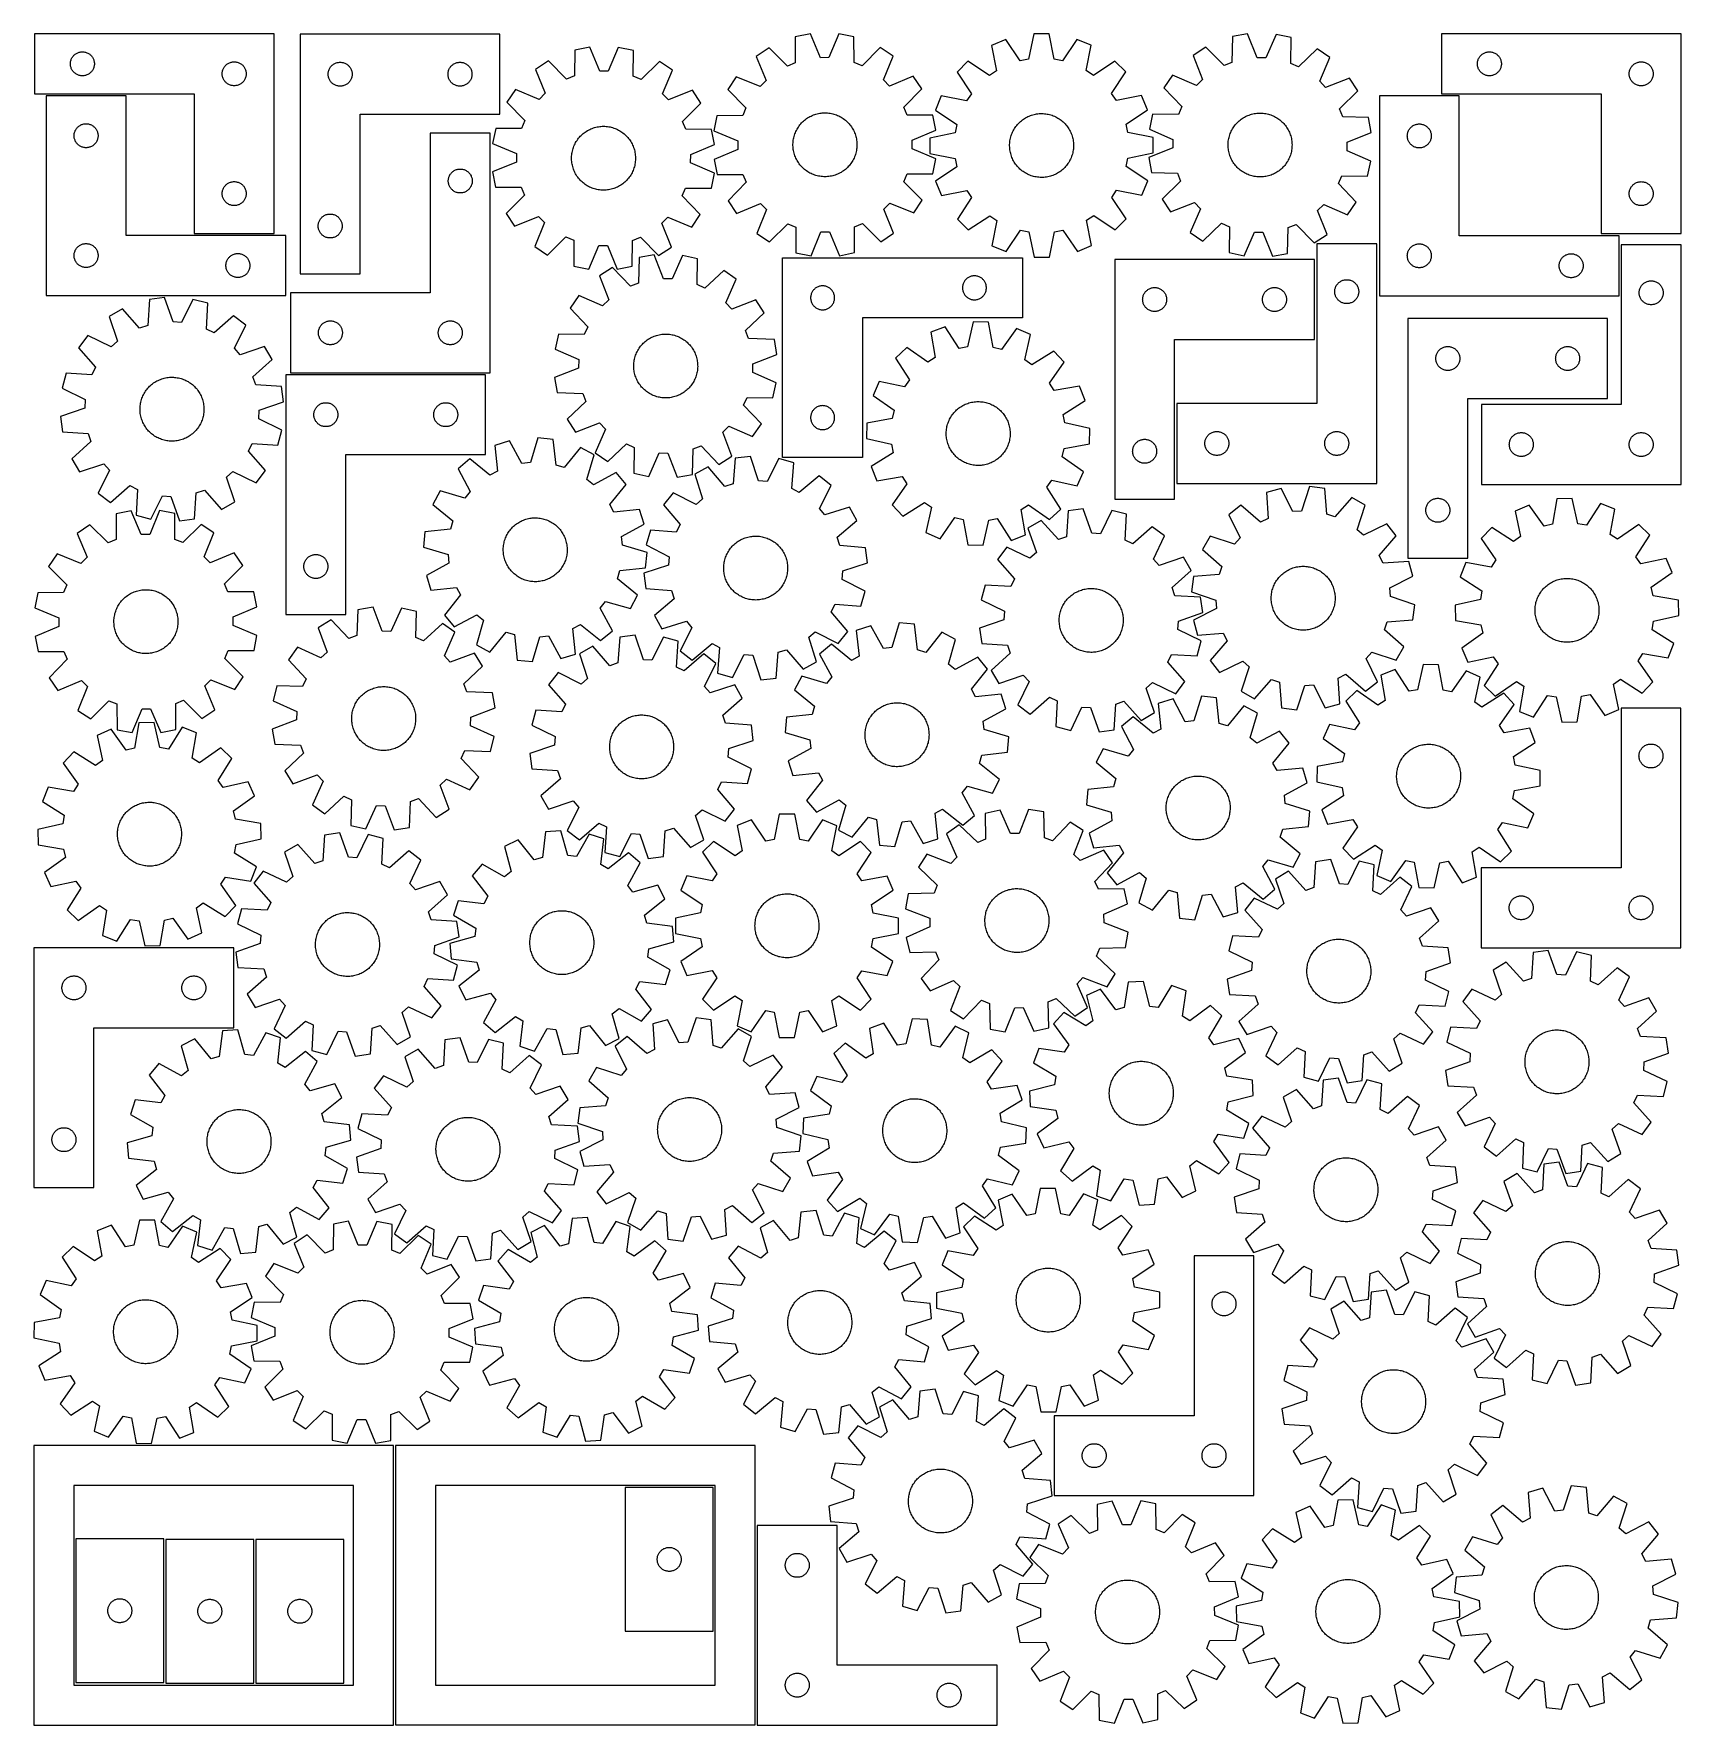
# Model space of a CAD drawing. Header units: millimetres. Extents: x 7 to 1243, y 7 to 1277.
import ezdxf

# ---------------------------------------------------------------- set-up
doc = ezdxf.new("R2010")
doc.units = ezdxf.units.MM
doc.layers.add('CUT', color=7, linetype='CONTINUOUS', true_color=0x000000)

msp = doc.modelspace()

# ---------------------------------------------------------------- linework, layer by layer
at = {"layer": 'CUT'}
for p, q in [((186.961513, 1276.955357), (6.961513, 1276.955357)), ((6.961513, 1276.955357), (6.961513, 1231.955357)), ((186.961513, 1126.955357), (186.961513, 1276.955357)), ((206.510277, 1276.615994), (206.510277, 1096.615994)), ((356.510277, 1276.615994), (206.510277, 1276.615994)), ((356.510277, 1216.615994), (356.510277, 1276.615994)), ((578.315985, 1274.612985), (578.306524, 1255.236651)), ((589.623875, 1276.897082), (578.315985, 1274.612985)), ((597.153447, 1259.043568), (589.623875, 1276.897082)), ((611.00699, 1276.960378), (603.583246, 1259.062601)), ((622.328204, 1274.743266), (611.00699, 1276.960378)), ((622.452377, 1255.367328), (622.328204, 1274.743266)), ((736.336312, 1272.658038), (725.68668, 1268.222861)), ((747.187536, 1256.605208), (736.336312, 1272.658038)), ((757.300607, 1276.86992), (753.491399, 1257.8717)), ((768.836853, 1276.892051), (757.300607, 1276.86992)), ((772.718925, 1257.908586), (768.836853, 1276.892051)), ((789.817154, 1272.760635), (779.0276, 1256.666289)), ((800.483725, 1268.366351), (789.817154, 1272.760635)), ((906.558266, 1274.84366), (906.185347, 1255.470912)), ((917.907011, 1276.915242), (906.558266, 1274.84366)), ((925.100363, 1258.92363), (917.907011, 1276.915242)), ((939.287551, 1276.577425), (931.529389, 1258.82205)), ((950.565185, 1274.148341), (939.287551, 1276.577425)), ((950.325884, 1254.773482), (950.565185, 1274.148341)), ((1243.487087, 1276.927769), (1063.487087, 1276.927769)), ((1063.487087, 1276.927769), (1063.487087, 1231.927769)), ((1243.487087, 1126.927769), (1243.487087, 1276.927769)), ((34.439142, 1257.348312), (34.646598, 1257.899508)), ((34.646598, 1257.899508), (34.889659, 1258.435955)), ((34.889659, 1258.435955), (35.167285, 1258.955357)), ((35.167285, 1258.955357), (35.478287, 1259.455489)), ((35.478287, 1259.455489), (35.821333, 1259.93421)), ((35.821333, 1259.93421), (36.194955, 1260.38947)), ((36.194955, 1260.38947), (36.597552, 1260.819318)), ((36.597552, 1260.819318), (37.027401, 1261.221915)), ((37.027401, 1261.221915), (37.48266, 1261.595537)), ((37.48266, 1261.595537), (37.961381, 1261.938584)), ((37.961381, 1261.938584), (38.461513, 1262.249586)), ((38.461513, 1262.249586), (38.980915, 1262.527212)), ((38.980915, 1262.527212), (39.517362, 1262.770273)), ((39.517362, 1262.770273), (40.068558, 1262.977728)), ((40.068558, 1262.977728), (40.632142, 1263.14869)), ((40.632142, 1263.14869), (41.2057, 1263.282425)), ((41.2057, 1263.282425), (41.786778, 1263.378361)), ((41.786778, 1263.378361), (42.372885, 1263.436087)), ((42.372885, 1263.436087), (42.961513, 1263.455357)), ((42.961513, 1263.455357), (43.550141, 1263.436087)), ((43.550141, 1263.436087), (44.136249, 1263.378361)), ((44.136249, 1263.378361), (44.717326, 1263.282425)), ((44.717326, 1263.282425), (45.290885, 1263.14869)), ((45.290885, 1263.14869), (45.854469, 1262.977728)), ((45.854469, 1262.977728), (46.405664, 1262.770273)), ((46.405664, 1262.770273), (46.942112, 1262.527212)), ((46.942112, 1262.527212), (47.461513, 1262.249586)), ((47.461513, 1262.249586), (47.961645, 1261.938584)), ((47.961645, 1261.938584), (48.440366, 1261.595537)), ((48.440366, 1261.595537), (48.895626, 1261.221915)), ((48.895626, 1261.221915), (49.325474, 1260.819318)), ((49.325474, 1260.819318), (49.728072, 1260.38947)), ((49.728072, 1260.38947), (50.101693, 1259.93421)), ((50.101693, 1259.93421), (50.44474, 1259.455489)), ((50.44474, 1259.455489), (50.755742, 1258.955357)), ((50.755742, 1258.955357), (51.033368, 1258.435955)), ((51.033368, 1258.435955), (51.276429, 1257.899508)), ((51.276429, 1257.899508), (51.483884, 1257.348312)), ((412.691541, 1264.675915), (412.528581, 1245.300264)), ((424.017171, 1266.870359), (412.691541, 1264.675915)), ((431.40507, 1248.957756), (424.017171, 1266.870359)), ((445.400116, 1266.764256), (437.834819, 1248.925851)), ((456.703411, 1264.457527), (445.400116, 1266.764256)), ((456.674083, 1245.081213), (456.703411, 1264.457527)), ((558.584786, 1266.371543), (549.011744, 1259.933971)), ((549.011744, 1259.933971), (556.418005, 1242.028951)), ((572.373447, 1252.758489), (558.584786, 1266.371543)), ((603.583246, 1259.062601), (597.153447, 1259.043568)), ((642.107848, 1266.618781), (628.400021, 1252.924334)), ((651.718834, 1260.237996), (642.107848, 1266.618781)), ((644.418704, 1242.289444), (651.718834, 1260.237996)), ((725.68668, 1268.222861), (729.437734, 1249.213074)), ((753.491399, 1257.8717), (747.187536, 1256.605208)), ((779.0276, 1256.666289), (772.718925, 1257.908586)), ((796.805634, 1249.342312), (800.483725, 1268.366351)), ((886.675946, 1266.973784), (876.983833, 1260.716914)), ((876.983833, 1260.716914), (884.05293, 1242.676119)), ((900.206828, 1253.104478), (886.675946, 1266.973784)), ((931.529389, 1258.82205), (925.100363, 1258.92363)), ((970.188951, 1265.65426), (956.226656, 1252.219353)), ((979.678555, 1259.094316), (970.188951, 1265.65426)), ((972.043033, 1241.285857), (979.678555, 1259.094316)), ((1090.964716, 1257.320724), (1091.172171, 1257.87192)), ((1091.172171, 1257.87192), (1091.415232, 1258.408367)), ((1091.415232, 1258.408367), (1091.692858, 1258.927769)), ((1091.692858, 1258.927769), (1092.003861, 1259.427901)), ((1092.003861, 1259.427901), (1092.346907, 1259.906622)), ((1092.346907, 1259.906622), (1092.720529, 1260.361882)), ((1092.720529, 1260.361882), (1093.123126, 1260.79173)), ((1093.123126, 1260.79173), (1093.552975, 1261.194328)), ((1093.552975, 1261.194328), (1094.008234, 1261.567949)), ((1094.008234, 1261.567949), (1094.486955, 1261.910996)), ((1094.486955, 1261.910996), (1094.987087, 1262.221998)), ((1094.987087, 1262.221998), (1095.506489, 1262.499624)), ((1095.506489, 1262.499624), (1096.042936, 1262.742685)), ((1096.042936, 1262.742685), (1096.594132, 1262.95014)), ((1096.594132, 1262.95014), (1097.157716, 1263.121102)), ((1097.157716, 1263.121102), (1097.731274, 1263.254837)), ((1097.731274, 1263.254837), (1098.312351, 1263.350773)), ((1098.312351, 1263.350773), (1098.898459, 1263.4085)), ((1098.898459, 1263.4085), (1099.487087, 1263.427769)), ((1099.487087, 1263.427769), (1100.075715, 1263.4085)), ((1100.075715, 1263.4085), (1100.661823, 1263.350773)), ((1100.661823, 1263.350773), (1101.2429, 1263.254837)), ((1101.2429, 1263.254837), (1101.816458, 1263.121102)), ((1101.816458, 1263.121102), (1102.380042, 1262.95014)), ((1102.380042, 1262.95014), (1102.931238, 1262.742685)), ((1102.931238, 1262.742685), (1103.467685, 1262.499624)), ((1103.467685, 1262.499624), (1103.987087, 1262.221998)), ((1103.987087, 1262.221998), (1104.487219, 1261.910996)), ((1104.487219, 1261.910996), (1104.96594, 1261.567949)), ((1104.96594, 1261.567949), (1105.421199, 1261.194328)), ((1105.421199, 1261.194328), (1105.851048, 1260.79173)), ((1105.851048, 1260.79173), (1106.253645, 1260.361882)), ((1106.253645, 1260.361882), (1106.627267, 1259.906622)), ((1106.627267, 1259.906622), (1106.970314, 1259.427901)), ((1106.970314, 1259.427901), (1107.281316, 1258.927769)), ((1107.281316, 1258.927769), (1107.558942, 1258.408367)), ((1107.558942, 1258.408367), (1107.802003, 1257.87192)), ((1107.802003, 1257.87192), (1108.009458, 1257.320724)), ((33.961513, 1254.455357), (33.980783, 1255.043985)), ((33.980783, 1253.866729), (33.961513, 1254.455357)), ((33.980783, 1255.043985), (34.03851, 1255.630093)), ((34.03851, 1253.280621), (33.980783, 1253.866729)), ((34.03851, 1255.630093), (34.134446, 1256.21117)), ((34.134446, 1252.699544), (34.03851, 1253.280621)), ((34.134446, 1256.21117), (34.268181, 1256.784729)), ((34.268181, 1252.125986), (34.134446, 1252.699544)), ((34.268181, 1256.784729), (34.439142, 1257.348312)), ((34.439142, 1251.562402), (34.268181, 1252.125986)), ((34.646598, 1251.011206), (34.439142, 1251.562402)), ((34.889659, 1250.474759), (34.646598, 1251.011206)), ((35.167285, 1249.955357), (34.889659, 1250.474759)), ((35.478287, 1249.455225), (35.167285, 1249.955357)), ((35.821333, 1248.976504), (35.478287, 1249.455225)), ((36.194955, 1248.521245), (35.821333, 1248.976504)), ((36.597552, 1248.091396), (36.194955, 1248.521245)), ((37.027401, 1247.688799), (36.597552, 1248.091396)), ((37.48266, 1247.315177), (37.027401, 1247.688799)), ((37.961381, 1246.972131), (37.48266, 1247.315177)), ((38.461513, 1246.661129), (37.961381, 1246.972131)), ((38.980915, 1246.383502), (38.461513, 1246.661129)), ((39.517362, 1246.140441), (38.980915, 1246.383502)), ((40.068558, 1245.932986), (39.517362, 1246.140441)), ((40.632142, 1245.762025), (40.068558, 1245.932986)), ((41.2057, 1245.62829), (40.632142, 1245.762025)), ((41.786778, 1245.532353), (41.2057, 1245.62829)), ((42.372885, 1245.474627), (41.786778, 1245.532353)), ((42.961513, 1245.455357), (42.372885, 1245.474627)), ((43.550141, 1245.474627), (42.961513, 1245.455357)), ((44.136249, 1245.532353), (43.550141, 1245.474627)), ((44.717326, 1245.62829), (44.136249, 1245.532353)), ((45.290885, 1245.762025), (44.717326, 1245.62829)), ((45.854469, 1245.932986), (45.290885, 1245.762025)), ((46.405664, 1246.140441), (45.854469, 1245.932986)), ((46.942112, 1246.383502), (46.405664, 1246.140441)), ((47.461513, 1246.661129), (46.942112, 1246.383502)), ((47.961645, 1246.972131), (47.461513, 1246.661129)), ((48.440366, 1247.315177), (47.961645, 1246.972131)), ((48.895626, 1247.688799), (48.440366, 1247.315177)), ((49.325474, 1248.091396), (48.895626, 1247.688799)), ((49.728072, 1248.521245), (49.325474, 1248.091396)), ((50.101693, 1248.976504), (49.728072, 1248.521245)), ((50.44474, 1249.455225), (50.101693, 1248.976504)), ((50.755742, 1249.955357), (50.44474, 1249.455225)), ((51.033368, 1250.474759), (50.755742, 1249.955357)), ((51.276429, 1251.011206), (51.033368, 1250.474759)), ((51.483884, 1251.562402), (51.276429, 1251.011206)), ((51.483884, 1257.348312), (51.654846, 1256.784729)), ((51.654846, 1252.125986), (51.483884, 1251.562402)), ((51.654846, 1256.784729), (51.788581, 1256.21117)), ((51.788581, 1252.699544), (51.654846, 1252.125986)), ((51.788581, 1256.21117), (51.884517, 1255.630093)), ((51.884517, 1253.280621), (51.788581, 1252.699544)), ((51.884517, 1255.630093), (51.942244, 1255.043985)), ((51.942244, 1253.866729), (51.884517, 1253.280621)), ((51.942244, 1255.043985), (51.961513, 1254.455357)), ((51.961513, 1254.455357), (51.942244, 1253.866729)), ((147.961513, 1246.955357), (147.980783, 1247.543985)), ((147.980783, 1246.366729), (147.961513, 1246.955357)), ((147.980783, 1247.543985), (148.03851, 1248.130093)), ((148.03851, 1245.780621), (147.980783, 1246.366729)), ((148.03851, 1248.130093), (148.134446, 1248.71117)), ((148.134446, 1245.199544), (148.03851, 1245.780621)), ((148.134446, 1248.71117), (148.268181, 1249.284729)), ((148.268181, 1244.625986), (148.134446, 1245.199544)), ((148.268181, 1249.284729), (148.439142, 1249.848312)), ((148.439142, 1249.848312), (148.646598, 1250.399508)), ((148.646598, 1250.399508), (148.889659, 1250.935955)), ((148.889659, 1250.935955), (149.167285, 1251.455357)), ((149.167285, 1251.455357), (149.478287, 1251.955489)), ((149.478287, 1251.955489), (149.821333, 1252.43421)), ((149.821333, 1252.43421), (150.194955, 1252.88947)), ((150.194955, 1252.88947), (150.597552, 1253.319318)), ((150.597552, 1253.319318), (151.027401, 1253.721915)), ((151.027401, 1253.721915), (151.48266, 1254.095537)), ((151.48266, 1254.095537), (151.961381, 1254.438584)), ((151.961381, 1254.438584), (152.461513, 1254.749586)), ((152.461513, 1254.749586), (152.980915, 1255.027212)), ((152.980915, 1255.027212), (153.517362, 1255.270273)), ((153.517362, 1255.270273), (154.068558, 1255.477728)), ((154.068558, 1255.477728), (154.632142, 1255.64869)), ((154.632142, 1255.64869), (155.2057, 1255.782425)), ((155.2057, 1255.782425), (155.786778, 1255.878361)), ((155.786778, 1255.878361), (156.372885, 1255.936087)), ((156.372885, 1255.936087), (156.961513, 1255.955357)), ((156.961513, 1255.955357), (157.550141, 1255.936087)), ((157.550141, 1255.936087), (158.136249, 1255.878361)), ((158.136249, 1255.878361), (158.717326, 1255.782425)), ((158.717326, 1255.782425), (159.290885, 1255.64869)), ((159.290885, 1255.64869), (159.854469, 1255.477728)), ((159.854469, 1255.477728), (160.405664, 1255.270273)), ((160.405664, 1255.270273), (160.942112, 1255.027212)), ((160.942112, 1255.027212), (161.461513, 1254.749586)), ((161.461513, 1254.749586), (161.961645, 1254.438584)), ((161.961645, 1254.438584), (162.440366, 1254.095537)), ((162.440366, 1254.095537), (162.895626, 1253.721915)), ((162.895626, 1253.721915), (163.325474, 1253.319318)), ((163.325474, 1253.319318), (163.728072, 1252.88947)), ((163.728072, 1252.88947), (164.101693, 1252.43421)), ((164.101693, 1252.43421), (164.44474, 1251.955489)), ((164.44474, 1251.955489), (164.755742, 1251.455357)), ((164.755742, 1251.455357), (165.033368, 1250.935955)), ((165.033368, 1250.935955), (165.276429, 1250.399508)), ((165.276429, 1250.399508), (165.483884, 1249.848312)), ((165.483884, 1249.848312), (165.654846, 1249.284729)), ((165.654846, 1249.284729), (165.788581, 1248.71117)), ((165.788581, 1245.199544), (165.654846, 1244.625986)), ((165.788581, 1248.71117), (165.884517, 1248.130093)), ((165.884517, 1245.780621), (165.788581, 1245.199544)), ((165.884517, 1248.130093), (165.942244, 1247.543985)), ((165.942244, 1246.366729), (165.884517, 1245.780621)), ((165.942244, 1247.543985), (165.961513, 1246.955357)), ((165.961513, 1246.955357), (165.942244, 1246.366729)), ((227.510277, 1246.615994), (227.529547, 1247.204622)), ((227.529547, 1246.027366), (227.510277, 1246.615994)), ((227.529547, 1247.204622), (227.587273, 1247.79073)), ((227.587273, 1245.441258), (227.529547, 1246.027366)), ((227.587273, 1247.79073), (227.68321, 1248.371807)), ((227.68321, 1244.860181), (227.587273, 1245.441258)), ((227.68321, 1248.371807), (227.816945, 1248.945365)), ((227.816945, 1248.945365), (227.987906, 1249.508949)), ((227.987906, 1249.508949), (228.195361, 1250.060145)), ((228.195361, 1250.060145), (228.438423, 1250.596592)), ((228.438423, 1250.596592), (228.716049, 1251.115994)), ((228.716049, 1251.115994), (229.027051, 1251.616126)), ((229.027051, 1251.616126), (229.370097, 1252.094847)), ((229.370097, 1252.094847), (229.743719, 1252.550106)), ((229.743719, 1252.550106), (230.146316, 1252.979955)), ((230.146316, 1252.979955), (230.576165, 1253.382552)), ((230.576165, 1253.382552), (231.031424, 1253.756174)), ((231.031424, 1253.756174), (231.510145, 1254.099221)), ((231.510145, 1254.099221), (232.010277, 1254.410223)), ((232.010277, 1254.410223), (232.529679, 1254.687849)), ((232.529679, 1254.687849), (233.066126, 1254.93091)), ((233.066126, 1254.93091), (233.617322, 1255.138365)), ((233.617322, 1255.138365), (234.180906, 1255.309327)), ((234.180906, 1255.309327), (234.754464, 1255.443062)), ((234.754464, 1255.443062), (235.335542, 1255.538998)), ((235.335542, 1255.538998), (235.921649, 1255.596724)), ((235.921649, 1255.596724), (236.510277, 1255.615994)), ((236.510277, 1255.615994), (237.098905, 1255.596724)), ((237.098905, 1255.596724), (237.685013, 1255.538998)), ((237.685013, 1255.538998), (238.26609, 1255.443062)), ((238.26609, 1255.443062), (238.839649, 1255.309327)), ((238.839649, 1255.309327), (239.403232, 1255.138365)), ((239.403232, 1255.138365), (239.954428, 1254.93091)), ((239.954428, 1254.93091), (240.490875, 1254.687849)), ((240.490875, 1254.687849), (241.010277, 1254.410223)), ((241.010277, 1254.410223), (241.510409, 1254.099221)), ((241.510409, 1254.099221), (241.98913, 1253.756174)), ((241.98913, 1253.756174), (242.44439, 1253.382552)), ((242.44439, 1253.382552), (242.874238, 1252.979955)), ((242.874238, 1252.979955), (243.276836, 1252.550106)), ((243.276836, 1252.550106), (243.650457, 1252.094847)), ((243.650457, 1252.094847), (243.993504, 1251.616126)), ((243.993504, 1251.616126), (244.304506, 1251.115994)), ((244.304506, 1251.115994), (244.582132, 1250.596592)), ((244.582132, 1250.596592), (244.825193, 1250.060145)), ((244.825193, 1250.060145), (245.032648, 1249.508949)), ((245.032648, 1249.508949), (245.20361, 1248.945365)), ((245.20361, 1248.945365), (245.337345, 1248.371807)), ((245.337345, 1248.371807), (245.433281, 1247.79073)), ((245.433281, 1245.441258), (245.337345, 1244.860181)), ((245.433281, 1247.79073), (245.491008, 1247.204622)), ((245.491008, 1246.027366), (245.433281, 1245.441258)), ((245.491008, 1247.204622), (245.510277, 1246.615994)), ((245.510277, 1246.615994), (245.491008, 1246.027366)), ((317.510277, 1246.615994), (317.529547, 1247.204622)), ((317.529547, 1246.027366), (317.510277, 1246.615994)), ((317.529547, 1247.204622), (317.587273, 1247.79073)), ((317.587273, 1245.441258), (317.529547, 1246.027366)), ((317.587273, 1247.79073), (317.68321, 1248.371807)), ((317.68321, 1244.860181), (317.587273, 1245.441258)), ((317.68321, 1248.371807), (317.816945, 1248.945365)), ((317.816945, 1248.945365), (317.987906, 1249.508949)), ((317.987906, 1249.508949), (318.195361, 1250.060145)), ((318.195361, 1250.060145), (318.438423, 1250.596592)), ((318.438423, 1250.596592), (318.716049, 1251.115994)), ((318.716049, 1251.115994), (319.027051, 1251.616126)), ((319.027051, 1251.616126), (319.370097, 1252.094847)), ((319.370097, 1252.094847), (319.743719, 1252.550106)), ((319.743719, 1252.550106), (320.146316, 1252.979955)), ((320.146316, 1252.979955), (320.576165, 1253.382552)), ((320.576165, 1253.382552), (321.031424, 1253.756174)), ((321.031424, 1253.756174), (321.510145, 1254.099221)), ((321.510145, 1254.099221), (322.010277, 1254.410223)), ((322.010277, 1254.410223), (322.529679, 1254.687849)), ((322.529679, 1254.687849), (323.066126, 1254.93091)), ((323.066126, 1254.93091), (323.617322, 1255.138365)), ((323.617322, 1255.138365), (324.180906, 1255.309327)), ((324.180906, 1255.309327), (324.754464, 1255.443062)), ((324.754464, 1255.443062), (325.335542, 1255.538998)), ((325.335542, 1255.538998), (325.921649, 1255.596724)), ((325.921649, 1255.596724), (326.510277, 1255.615994)), ((326.510277, 1255.615994), (327.098905, 1255.596724)), ((327.098905, 1255.596724), (327.685013, 1255.538998)), ((327.685013, 1255.538998), (328.26609, 1255.443062)), ((328.26609, 1255.443062), (328.839649, 1255.309327)), ((328.839649, 1255.309327), (329.403232, 1255.138365)), ((329.403232, 1255.138365), (329.954428, 1254.93091)), ((329.954428, 1254.93091), (330.490875, 1254.687849)), ((330.490875, 1254.687849), (331.010277, 1254.410223)), ((331.010277, 1254.410223), (331.510409, 1254.099221)), ((331.510409, 1254.099221), (331.98913, 1253.756174)), ((331.98913, 1253.756174), (332.44439, 1253.382552)), ((332.44439, 1253.382552), (332.874238, 1252.979955)), ((332.874238, 1252.979955), (333.276836, 1252.550106)), ((333.276836, 1252.550106), (333.650457, 1252.094847)), ((333.650457, 1252.094847), (333.993504, 1251.616126)), ((333.993504, 1251.616126), (334.304506, 1251.115994)), ((334.304506, 1251.115994), (334.582132, 1250.596592)), ((334.582132, 1250.596592), (334.825193, 1250.060145)), ((334.825193, 1250.060145), (335.032648, 1249.508949)), ((335.032648, 1249.508949), (335.20361, 1248.945365)), ((335.20361, 1248.945365), (335.337345, 1248.371807)), ((335.337345, 1248.371807), (335.433281, 1247.79073)), ((335.433281, 1245.441258), (335.337345, 1244.860181)), ((335.433281, 1247.79073), (335.491008, 1247.204622)), ((335.491008, 1246.027366), (335.433281, 1245.441258)), ((335.491008, 1247.204622), (335.510277, 1246.615994)), ((335.510277, 1246.615994), (335.491008, 1246.027366)), ((392.895672, 1256.591042), (383.271932, 1250.22951)), ((383.271932, 1250.22951), (390.536117, 1232.26638)), ((406.576058, 1242.869181), (392.895672, 1256.591042)), ((412.528581, 1245.300264), (406.576058, 1242.869181)), ((437.834819, 1248.925851), (431.40507, 1248.957756)), ((462.602188, 1242.591179), (456.674083, 1245.081213)), ((476.418073, 1256.176603), (462.602188, 1242.591179)), ((485.978208, 1249.719879), (476.418073, 1256.176603)), ((478.536119, 1231.829722), (485.978208, 1249.719879)), ((578.306524, 1255.236651), (572.373447, 1252.758489)), ((628.400021, 1252.924334), (622.452377, 1255.367328)), ((666.883737, 1245.162608), (648.978718, 1237.756347)), ((673.32131, 1235.589566), (666.883737, 1245.162608)), ((707.930014, 1256.308901), (699.788305, 1248.135894)), ((699.788305, 1248.135894), (710.528559, 1232.008607)), ((724.09839, 1245.630603), (707.930014, 1256.308901)), ((729.437734, 1249.213074), (724.09839, 1245.630603)), ((802.158684, 1245.780354), (796.805634, 1249.342312)), ((818.28597, 1256.520607), (802.158684, 1245.780354)), ((815.78068, 1232.210522), (826.458977, 1248.378898)), ((826.458977, 1248.378898), (818.28597, 1256.520607)), ((861.626635, 1245.837462), (855.066691, 1236.347858)), ((879.435094, 1238.201939), (861.626635, 1245.837462)), ((906.185347, 1255.470912), (900.206828, 1253.104478)), ((956.226656, 1252.219353), (950.325884, 1254.773482)), ((1090.487087, 1254.427769), (1090.506357, 1255.016397)), ((1090.506357, 1253.839141), (1090.487087, 1254.427769)), ((1090.506357, 1255.016397), (1090.564083, 1255.602505)), ((1090.564083, 1253.253034), (1090.506357, 1253.839141)), ((1090.564083, 1255.602505), (1090.66002, 1256.183582)), ((1090.66002, 1252.671956), (1090.564083, 1253.253034)), ((1090.66002, 1256.183582), (1090.793755, 1256.757141)), ((1090.793755, 1252.098398), (1090.66002, 1252.671956)), ((1090.793755, 1256.757141), (1090.964716, 1257.320724)), ((1090.964716, 1251.534814), (1090.793755, 1252.098398)), ((1091.172171, 1250.983618), (1090.964716, 1251.534814)), ((1091.415232, 1250.447171), (1091.172171, 1250.983618)), ((1091.692858, 1249.927769), (1091.415232, 1250.447171)), ((1092.003861, 1249.427637), (1091.692858, 1249.927769)), ((1092.346907, 1248.948916), (1092.003861, 1249.427637)), ((1092.720529, 1248.493657), (1092.346907, 1248.948916)), ((1093.123126, 1248.063808), (1092.720529, 1248.493657)), ((1093.552975, 1247.661211), (1093.123126, 1248.063808)), ((1094.008234, 1247.287589), (1093.552975, 1247.661211)), ((1094.486955, 1246.944543), (1094.008234, 1247.287589)), ((1094.987087, 1246.633541), (1094.486955, 1246.944543)), ((1095.506489, 1246.355915), (1094.987087, 1246.633541)), ((1096.042936, 1246.112853), (1095.506489, 1246.355915)), ((1096.594132, 1245.905398), (1096.042936, 1246.112853)), ((1097.157716, 1245.734437), (1096.594132, 1245.905398)), ((1097.731274, 1245.600702), (1097.157716, 1245.734437)), ((1098.312351, 1245.504766), (1097.731274, 1245.600702)), ((1098.898459, 1245.447039), (1098.312351, 1245.504766)), ((1099.487087, 1245.427769), (1098.898459, 1245.447039)), ((1100.075715, 1245.447039), (1099.487087, 1245.427769)), ((1100.661823, 1245.504766), (1100.075715, 1245.447039)), ((1101.2429, 1245.600702), (1100.661823, 1245.504766)), ((1101.816458, 1245.734437), (1101.2429, 1245.600702)), ((1102.380042, 1245.905398), (1101.816458, 1245.734437)), ((1102.931238, 1246.112853), (1102.380042, 1245.905398)), ((1103.467685, 1246.355915), (1102.931238, 1246.112853)), ((1103.987087, 1246.633541), (1103.467685, 1246.355915)), ((1104.487219, 1246.944543), (1103.987087, 1246.633541)), ((1104.96594, 1247.287589), (1104.487219, 1246.944543)), ((1105.421199, 1247.661211), (1104.96594, 1247.287589)), ((1105.851048, 1248.063808), (1105.421199, 1247.661211)), ((1106.253645, 1248.493657), (1105.851048, 1248.063808)), ((1106.627267, 1248.948916), (1106.253645, 1248.493657)), ((1106.970314, 1249.427637), (1106.627267, 1248.948916)), ((1107.281316, 1249.927769), (1106.970314, 1249.427637)), ((1107.558942, 1250.447171), (1107.281316, 1249.927769)), ((1107.802003, 1250.983618), (1107.558942, 1250.447171)), ((1108.009458, 1251.534814), (1107.802003, 1250.983618)), ((1108.009458, 1257.320724), (1108.180419, 1256.757141)), ((1108.180419, 1252.098398), (1108.009458, 1251.534814)), ((1108.180419, 1256.757141), (1108.314155, 1256.183582)), ((1108.314155, 1252.671956), (1108.180419, 1252.098398)), ((1108.314155, 1256.183582), (1108.410091, 1255.602505)), ((1108.410091, 1253.253034), (1108.314155, 1252.671956)), ((1108.410091, 1255.602505), (1108.467817, 1255.016397)), ((1108.467817, 1253.839141), (1108.410091, 1253.253034)), ((1108.467817, 1255.016397), (1108.487087, 1254.427769)), ((1108.487087, 1254.427769), (1108.467817, 1253.839141)), ((1204.487087, 1246.927769), (1204.506357, 1247.516397)), ((1204.506357, 1246.339141), (1204.487087, 1246.927769)), ((1204.506357, 1247.516397), (1204.564083, 1248.102505)), ((1204.564083, 1245.753034), (1204.506357, 1246.339141)), ((1204.564083, 1248.102505), (1204.66002, 1248.683582)), ((1204.66002, 1245.171956), (1204.564083, 1245.753034)), ((1204.66002, 1248.683582), (1204.793755, 1249.257141)), ((1204.793755, 1244.598398), (1204.66002, 1245.171956)), ((1204.793755, 1249.257141), (1204.964716, 1249.820724)), ((1204.964716, 1249.820724), (1205.172171, 1250.37192)), ((1205.172171, 1250.37192), (1205.415232, 1250.908367)), ((1205.415232, 1250.908367), (1205.692858, 1251.427769)), ((1205.692858, 1251.427769), (1206.003861, 1251.927901)), ((1206.003861, 1251.927901), (1206.346907, 1252.406622)), ((1206.346907, 1252.406622), (1206.720529, 1252.861882)), ((1206.720529, 1252.861882), (1207.123126, 1253.29173)), ((1207.123126, 1253.29173), (1207.552975, 1253.694328)), ((1207.552975, 1253.694328), (1208.008234, 1254.067949)), ((1208.008234, 1254.067949), (1208.486955, 1254.410996)), ((1208.486955, 1254.410996), (1208.987087, 1254.721998)), ((1208.987087, 1254.721998), (1209.506489, 1254.999624)), ((1209.506489, 1254.999624), (1210.042936, 1255.242685)), ((1210.042936, 1255.242685), (1210.594132, 1255.45014)), ((1210.594132, 1255.45014), (1211.157716, 1255.621102)), ((1211.157716, 1255.621102), (1211.731274, 1255.754837)), ((1211.731274, 1255.754837), (1212.312351, 1255.850773)), ((1212.312351, 1255.850773), (1212.898459, 1255.9085)), ((1212.898459, 1255.9085), (1213.487087, 1255.927769)), ((1213.487087, 1255.927769), (1214.075715, 1255.9085)), ((1214.075715, 1255.9085), (1214.661823, 1255.850773)), ((1214.661823, 1255.850773), (1215.2429, 1255.754837)), ((1215.2429, 1255.754837), (1215.816458, 1255.621102)), ((1215.816458, 1255.621102), (1216.380042, 1255.45014)), ((1216.380042, 1255.45014), (1216.931238, 1255.242685)), ((1216.931238, 1255.242685), (1217.467685, 1254.999624)), ((1217.467685, 1254.999624), (1217.987087, 1254.721998)), ((1217.987087, 1254.721998), (1218.487219, 1254.410996)), ((1218.487219, 1254.410996), (1218.96594, 1254.067949)), ((1218.96594, 1254.067949), (1219.421199, 1253.694328)), ((1219.421199, 1253.694328), (1219.851048, 1253.29173)), ((1219.851048, 1253.29173), (1220.253645, 1252.861882)), ((1220.253645, 1252.861882), (1220.627267, 1252.406622)), ((1220.627267, 1252.406622), (1220.970314, 1251.927901)), ((1220.970314, 1251.927901), (1221.281316, 1251.427769)), ((1221.281316, 1251.427769), (1221.558942, 1250.908367)), ((1221.558942, 1250.908367), (1221.802003, 1250.37192)), ((1221.802003, 1250.37192), (1222.009458, 1249.820724)), ((1222.009458, 1249.820724), (1222.180419, 1249.257141)), ((1222.180419, 1249.257141), (1222.314155, 1248.683582)), ((1222.314155, 1245.171956), (1222.180419, 1244.598398)), ((1222.314155, 1248.683582), (1222.410091, 1248.102505)), ((1222.410091, 1245.753034), (1222.314155, 1245.171956)), ((1222.410091, 1248.102505), (1222.467817, 1247.516397)), ((1222.467817, 1246.339141), (1222.410091, 1245.753034)), ((1222.467817, 1247.516397), (1222.487087, 1246.927769)), ((1222.487087, 1246.927769), (1222.467817, 1246.339141)), ((148.439142, 1244.062402), (148.268181, 1244.625986)), ((148.646598, 1243.511206), (148.439142, 1244.062402)), ((148.889659, 1242.974759), (148.646598, 1243.511206)), ((149.167285, 1242.455357), (148.889659, 1242.974759)), ((149.478287, 1241.955225), (149.167285, 1242.455357)), ((149.821333, 1241.476504), (149.478287, 1241.955225)), ((150.194955, 1241.021245), (149.821333, 1241.476504)), ((150.597552, 1240.591396), (150.194955, 1241.021245)), ((151.027401, 1240.188799), (150.597552, 1240.591396)), ((151.48266, 1239.815177), (151.027401, 1240.188799)), ((151.961381, 1239.472131), (151.48266, 1239.815177)), ((152.461513, 1239.161129), (151.961381, 1239.472131)), ((152.980915, 1238.883502), (152.461513, 1239.161129)), ((153.517362, 1238.640441), (152.980915, 1238.883502)), ((154.068558, 1238.432986), (153.517362, 1238.640441)), ((154.632142, 1238.262025), (154.068558, 1238.432986)), ((155.2057, 1238.12829), (154.632142, 1238.262025)), ((155.786778, 1238.032353), (155.2057, 1238.12829)), ((156.372885, 1237.974627), (155.786778, 1238.032353)), ((156.961513, 1237.955357), (156.372885, 1237.974627)), ((157.550141, 1237.974627), (156.961513, 1237.955357)), ((158.136249, 1238.032353), (157.550141, 1237.974627)), ((158.717326, 1238.12829), (158.136249, 1238.032353)), ((159.290885, 1238.262025), (158.717326, 1238.12829)), ((159.854469, 1238.432986), (159.290885, 1238.262025)), ((160.405664, 1238.640441), (159.854469, 1238.432986)), ((160.942112, 1238.883502), (160.405664, 1238.640441)), ((161.461513, 1239.161129), (160.942112, 1238.883502)), ((161.961645, 1239.472131), (161.461513, 1239.161129)), ((162.440366, 1239.815177), (161.961645, 1239.472131)), ((162.895626, 1240.188799), (162.440366, 1239.815177)), ((163.325474, 1240.591396), (162.895626, 1240.188799)), ((163.728072, 1241.021245), (163.325474, 1240.591396)), ((164.101693, 1241.476504), (163.728072, 1241.021245)), ((164.44474, 1241.955225), (164.101693, 1241.476504)), ((164.755742, 1242.455357), (164.44474, 1241.955225)), ((165.033368, 1242.974759), (164.755742, 1242.455357)), ((165.276429, 1243.511206), (165.033368, 1242.974759)), ((165.483884, 1244.062402), (165.276429, 1243.511206)), ((165.654846, 1244.625986), (165.483884, 1244.062402)), ((227.816945, 1244.286623), (227.68321, 1244.860181)), ((227.987906, 1243.723039), (227.816945, 1244.286623)), ((228.195361, 1243.171843), (227.987906, 1243.723039)), ((228.438423, 1242.635396), (228.195361, 1243.171843)), ((228.716049, 1242.115994), (228.438423, 1242.635396)), ((229.027051, 1241.615862), (228.716049, 1242.115994)), ((229.370097, 1241.137141), (229.027051, 1241.615862)), ((229.743719, 1240.681882), (229.370097, 1241.137141)), ((230.146316, 1240.252033), (229.743719, 1240.681882)), ((230.576165, 1239.849436), (230.146316, 1240.252033)), ((231.031424, 1239.475814), (230.576165, 1239.849436)), ((231.510145, 1239.132768), (231.031424, 1239.475814)), ((232.010277, 1238.821765), (231.510145, 1239.132768)), ((232.529679, 1238.544139), (232.010277, 1238.821765)), ((233.066126, 1238.301078), (232.529679, 1238.544139)), ((233.617322, 1238.093623), (233.066126, 1238.301078)), ((234.180906, 1237.922662), (233.617322, 1238.093623)), ((234.754464, 1237.788927), (234.180906, 1237.922662)), ((235.335542, 1237.69299), (234.754464, 1237.788927)), ((235.921649, 1237.635264), (235.335542, 1237.69299)), ((236.510277, 1237.615994), (235.921649, 1237.635264)), ((237.098905, 1237.635264), (236.510277, 1237.615994)), ((237.685013, 1237.69299), (237.098905, 1237.635264)), ((238.26609, 1237.788927), (237.685013, 1237.69299)), ((238.839649, 1237.922662), (238.26609, 1237.788927)), ((239.403232, 1238.093623), (238.839649, 1237.922662)), ((239.954428, 1238.301078), (239.403232, 1238.093623)), ((240.490875, 1238.544139), (239.954428, 1238.301078)), ((241.010277, 1238.821765), (240.490875, 1238.544139)), ((241.510409, 1239.132768), (241.010277, 1238.821765)), ((241.98913, 1239.475814), (241.510409, 1239.132768)), ((242.44439, 1239.849436), (241.98913, 1239.475814)), ((242.874238, 1240.252033), (242.44439, 1239.849436)), ((243.276836, 1240.681882), (242.874238, 1240.252033)), ((243.650457, 1241.137141), (243.276836, 1240.681882)), ((243.993504, 1241.615862), (243.650457, 1241.137141)), ((244.304506, 1242.115994), (243.993504, 1241.615862)), ((244.582132, 1242.635396), (244.304506, 1242.115994)), ((244.825193, 1243.171843), (244.582132, 1242.635396)), ((245.032648, 1243.723039), (244.825193, 1243.171843)), ((245.20361, 1244.286623), (245.032648, 1243.723039)), ((245.337345, 1244.860181), (245.20361, 1244.286623)), ((317.816945, 1244.286623), (317.68321, 1244.860181)), ((317.987906, 1243.723039), (317.816945, 1244.286623)), ((318.195361, 1243.171843), (317.987906, 1243.723039)), ((318.438423, 1242.635396), (318.195361, 1243.171843)), ((318.716049, 1242.115994), (318.438423, 1242.635396)), ((319.027051, 1241.615862), (318.716049, 1242.115994)), ((319.370097, 1241.137141), (319.027051, 1241.615862)), ((319.743719, 1240.681882), (319.370097, 1241.137141)), ((320.146316, 1240.252033), (319.743719, 1240.681882)), ((320.576165, 1239.849436), (320.146316, 1240.252033)), ((321.031424, 1239.475814), (320.576165, 1239.849436)), ((321.510145, 1239.132768), (321.031424, 1239.475814)), ((322.010277, 1238.821765), (321.510145, 1239.132768)), ((322.529679, 1238.544139), (322.010277, 1238.821765)), ((323.066126, 1238.301078), (322.529679, 1238.544139)), ((323.617322, 1238.093623), (323.066126, 1238.301078)), ((324.180906, 1237.922662), (323.617322, 1238.093623)), ((324.754464, 1237.788927), (324.180906, 1237.922662)), ((325.335542, 1237.69299), (324.754464, 1237.788927)), ((325.921649, 1237.635264), (325.335542, 1237.69299)), ((326.510277, 1237.615994), (325.921649, 1237.635264)), ((327.098905, 1237.635264), (326.510277, 1237.615994)), ((327.685013, 1237.69299), (327.098905, 1237.635264)), ((328.26609, 1237.788927), (327.685013, 1237.69299)), ((328.839649, 1237.922662), (328.26609, 1237.788927)), ((329.403232, 1238.093623), (328.839649, 1237.922662)), ((329.954428, 1238.301078), (329.403232, 1238.093623)), ((330.490875, 1238.544139), (329.954428, 1238.301078)), ((331.010277, 1238.821765), (330.490875, 1238.544139)), ((331.510409, 1239.132768), (331.010277, 1238.821765)), ((331.98913, 1239.475814), (331.510409, 1239.132768)), ((332.44439, 1239.849436), (331.98913, 1239.475814)), ((332.874238, 1240.252033), (332.44439, 1239.849436)), ((333.276836, 1240.681882), (332.874238, 1240.252033)), ((333.650457, 1241.137141), (333.276836, 1240.681882)), ((333.993504, 1241.615862), (333.650457, 1241.137141)), ((334.304506, 1242.115994), (333.993504, 1241.615862)), ((334.582132, 1242.635396), (334.304506, 1242.115994)), ((334.825193, 1243.171843), (334.582132, 1242.635396)), ((335.032648, 1243.723039), (334.825193, 1243.171843)), ((335.20361, 1244.286623), (335.032648, 1243.723039)), ((335.337345, 1244.860181), (335.20361, 1244.286623)), ((368.076881, 1235.18451), (361.620157, 1225.624374)), ((385.967038, 1227.74242), (368.076881, 1235.18451)), ((390.536117, 1232.26638), (385.967038, 1227.74242)), ((501.023208, 1234.524828), (483.060078, 1227.260643)), ((507.38474, 1224.901088), (501.023208, 1234.524828)), ((533.936356, 1244.769068), (527.55557, 1235.158082)), ((527.55557, 1235.158082), (541.250017, 1221.450254)), ((551.884908, 1237.468938), (533.936356, 1244.769068)), ((556.418005, 1242.028951), (551.884908, 1237.468938)), ((648.978718, 1237.756347), (644.418704, 1242.289444)), ((659.708255, 1221.800905), (673.32131, 1235.589566)), ((855.066691, 1236.347858), (868.501598, 1222.385563)), ((884.05293, 1242.676119), (879.435094, 1238.201939)), ((976.517212, 1236.668021), (972.043033, 1241.285857)), ((994.558007, 1243.737118), (976.517212, 1236.668021)), ((986.945571, 1220.514122), (1000.814877, 1234.045005)), ((1000.814877, 1234.045005), (994.558007, 1243.737118)), ((1204.964716, 1244.034814), (1204.793755, 1244.598398)), ((1205.172171, 1243.483618), (1204.964716, 1244.034814)), ((1205.415232, 1242.947171), (1205.172171, 1243.483618)), ((1205.692858, 1242.427769), (1205.415232, 1242.947171)), ((1206.003861, 1241.927637), (1205.692858, 1242.427769)), ((1206.346907, 1241.448916), (1206.003861, 1241.927637)), ((1206.720529, 1240.993657), (1206.346907, 1241.448916)), ((1207.123126, 1240.563808), (1206.720529, 1240.993657)), ((1207.552975, 1240.161211), (1207.123126, 1240.563808)), ((1208.008234, 1239.787589), (1207.552975, 1240.161211)), ((1208.486955, 1239.444543), (1208.008234, 1239.787589)), ((1208.987087, 1239.133541), (1208.486955, 1239.444543)), ((1209.506489, 1238.855915), (1208.987087, 1239.133541)), ((1210.042936, 1238.612853), (1209.506489, 1238.855915)), ((1210.594132, 1238.405398), (1210.042936, 1238.612853)), ((1211.157716, 1238.234437), (1210.594132, 1238.405398)), ((1211.731274, 1238.100702), (1211.157716, 1238.234437)), ((1212.312351, 1238.004766), (1211.731274, 1238.100702)), ((1212.898459, 1237.947039), (1212.312351, 1238.004766)), ((1213.487087, 1237.927769), (1212.898459, 1237.947039)), ((1214.075715, 1237.947039), (1213.487087, 1237.927769)), ((1214.661823, 1238.004766), (1214.075715, 1237.947039)), ((1215.2429, 1238.100702), (1214.661823, 1238.004766)), ((1215.816458, 1238.234437), (1215.2429, 1238.100702)), ((1216.380042, 1238.405398), (1215.816458, 1238.234437)), ((1216.931238, 1238.612853), (1216.380042, 1238.405398)), ((1217.467685, 1238.855915), (1216.931238, 1238.612853)), ((1217.987087, 1239.133541), (1217.467685, 1238.855915)), ((1218.487219, 1239.444543), (1217.987087, 1239.133541)), ((1218.96594, 1239.787589), (1218.487219, 1239.444543)), ((1219.421199, 1240.161211), (1218.96594, 1239.787589)), ((1219.851048, 1240.563808), (1219.421199, 1240.161211)), ((1220.253645, 1240.993657), (1219.851048, 1240.563808)), ((1220.627267, 1241.448916), (1220.253645, 1240.993657)), ((1220.970314, 1241.927637), (1220.627267, 1241.448916)), ((1221.281316, 1242.427769), (1220.970314, 1241.927637)), ((1221.558942, 1242.947171), (1221.281316, 1242.427769)), ((1221.802003, 1243.483618), (1221.558942, 1242.947171)), ((1222.009458, 1244.034814), (1221.802003, 1243.483618)), ((1222.180419, 1244.598398), (1222.009458, 1244.034814)), ((6.961513, 1231.955357), (126.961513, 1231.955357)), ((75.740447, 1230.423127), (15.740447, 1230.423127)), ((15.740447, 1230.423127), (15.740447, 1080.423127)), ((75.740447, 1125.423127), (75.740447, 1230.423127)), ((126.961513, 1231.955357), (126.961513, 1126.955357)), ((361.620157, 1225.624374), (375.205581, 1211.808489)), ((483.060078, 1227.260643), (478.536119, 1231.829722)), ((493.66288, 1211.220702), (507.38474, 1224.901088)), ((541.250017, 1221.450254), (538.807024, 1215.50261)), ((662.186418, 1215.867828), (659.708255, 1221.800905)), ((687.942561, 1230.333648), (683.548277, 1219.667077)), ((683.548277, 1219.667077), (699.642623, 1208.877524)), ((706.9666, 1226.655557), (687.942561, 1230.333648)), ((710.528559, 1232.008607), (706.9666, 1226.655557)), ((819.36315, 1226.871178), (815.78068, 1232.210522)), ((838.372938, 1230.622233), (819.36315, 1226.871178)), ((826.755284, 1209.121376), (842.808114, 1219.9726)), ((842.808114, 1219.9726), (838.372938, 1230.622233)), ((868.501598, 1222.385563), (865.947469, 1216.48479)), ((989.312005, 1214.535604), (986.945571, 1220.514122)), ((1076.854186, 1230.267609), (1016.854186, 1230.267609)), ((1016.854186, 1230.267609), (1016.854186, 1080.267609)), ((1063.487087, 1231.927769), (1183.487087, 1231.927769)), ((1076.854186, 1125.267609), (1076.854186, 1230.267609)), ((1183.487087, 1231.927769), (1183.487087, 1126.927769)), ((39.376486, 1206.787088), (39.806335, 1207.189685)), ((39.806335, 1207.189685), (40.261594, 1207.563307)), ((40.261594, 1207.563307), (40.740315, 1207.906354)), ((40.740315, 1207.906354), (41.240447, 1208.217356)), ((41.240447, 1208.217356), (41.759849, 1208.494982)), ((41.759849, 1208.494982), (42.296296, 1208.738043)), ((42.296296, 1208.738043), (42.847492, 1208.945498)), ((42.847492, 1208.945498), (43.411076, 1209.116459)), ((43.411076, 1209.116459), (43.984634, 1209.250195)), ((43.984634, 1209.250195), (44.565711, 1209.346131)), ((44.565711, 1209.346131), (45.151819, 1209.403857)), ((45.151819, 1209.403857), (45.740447, 1209.423127)), ((45.740447, 1209.423127), (46.329075, 1209.403857)), ((46.329075, 1209.403857), (46.915183, 1209.346131)), ((46.915183, 1209.346131), (47.49626, 1209.250195)), ((47.49626, 1209.250195), (48.069818, 1209.116459)), ((48.069818, 1209.116459), (48.633402, 1208.945498)), ((48.633402, 1208.945498), (49.184598, 1208.738043)), ((49.184598, 1208.738043), (49.721045, 1208.494982)), ((49.721045, 1208.494982), (50.240447, 1208.217356)), ((50.240447, 1208.217356), (50.740579, 1207.906354)), ((50.740579, 1207.906354), (51.2193, 1207.563307)), ((51.2193, 1207.563307), (51.674559, 1207.189685)), ((51.674559, 1207.189685), (52.104408, 1206.787088)), ((251.510277, 1096.615994), (251.510277, 1216.615994)), ((251.510277, 1216.615994), (356.510277, 1216.615994)), ((375.205581, 1211.808489), (372.715547, 1205.880385)), ((428.519874, 1206.796279), (429.474841, 1207.012461)), ((429.474841, 1207.012461), (430.43783, 1207.189512)), ((430.43783, 1207.189512), (431.407239, 1207.327137)), ((431.407239, 1207.327137), (432.381455, 1207.425106)), ((432.381455, 1207.425106), (433.358857, 1207.483257)), ((433.358857, 1207.483257), (434.337817, 1207.501493)), ((434.337817, 1207.501493), (435.316706, 1207.479783)), ((435.316706, 1207.479783), (436.293895, 1207.418164)), ((436.293895, 1207.418164), (437.267757, 1207.316738)), ((437.267757, 1207.316738), (438.236672, 1207.175673)), ((438.236672, 1207.175673), (439.199027, 1206.995206)), ((439.199027, 1206.995206), (440.15322, 1206.775635)), ((496.093962, 1205.268179), (493.66288, 1211.220702)), ((519.431085, 1215.378437), (517.213973, 1204.057223)), ((538.807024, 1215.50261), (519.431085, 1215.378437)), ((580.098349, 1206.151693), (580.626843, 1206.975943)), ((580.626843, 1206.975943), (581.188518, 1207.777951)), ((581.188518, 1207.777951), (581.782438, 1208.556382)), ((581.782438, 1208.556382), (582.407614, 1209.30994)), ((582.407614, 1209.30994), (583.063007, 1210.03737)), ((583.063007, 1210.03737), (583.747526, 1210.737463)), ((583.747526, 1210.737463), (584.46003, 1211.409052)), ((584.46003, 1211.409052), (585.199335, 1212.051021)), ((585.199335, 1212.051021), (585.96421, 1212.6623)), ((585.96421, 1212.6623), (586.753381, 1213.241872)), ((586.753381, 1213.241872), (587.565535, 1213.788773)), ((587.565535, 1213.788773), (588.399321, 1214.302092)), ((588.399321, 1214.302092), (589.253351, 1214.780975)), ((589.253351, 1214.780975), (590.126202, 1215.224624)), ((590.126202, 1215.224624), (591.016423, 1215.632302)), ((591.016423, 1215.632302), (591.922532, 1216.00333)), ((591.922532, 1216.00333), (592.843021, 1216.337091)), ((592.843021, 1216.337091), (593.776357, 1216.633028)), ((593.776357, 1216.633028), (594.720987, 1216.890649)), ((594.720987, 1216.890649), (595.67534, 1217.109526)), ((595.67534, 1217.109526), (596.637825, 1217.289294)), ((596.637825, 1217.289294), (597.606842, 1217.429654)), ((597.606842, 1217.429654), (598.580778, 1217.530372)), ((598.580778, 1217.530372), (599.558012, 1217.591281)), ((599.558012, 1217.591281), (600.536916, 1217.612279)), ((600.536916, 1217.612279), (601.515863, 1217.593332)), ((601.515863, 1217.593332), (602.493222, 1217.534471)), ((602.493222, 1217.534471), (603.467366, 1217.435793)), ((603.467366, 1217.435793), (604.436676, 1217.297464)), ((604.436676, 1217.297464), (605.399536, 1217.119713)), ((605.399536, 1217.119713), (606.354344, 1216.902836)), ((606.354344, 1216.902836), (607.299512, 1216.647195)), ((607.299512, 1216.647195), (608.233467, 1216.353214)), ((608.233467, 1216.353214), (609.154653, 1216.021383)), ((609.154653, 1216.021383), (610.061537, 1215.652254)), ((610.061537, 1215.652254), (610.95261, 1215.246442)), ((610.95261, 1215.246442), (611.82639, 1214.804623)), ((611.82639, 1214.804623), (612.681421, 1214.32753)), ((612.681421, 1214.32753), (613.51628, 1213.815959)), ((613.51628, 1213.815959), (614.329579, 1213.270761)), ((614.329579, 1213.270761), (615.119963, 1212.692844)), ((615.119963, 1212.692844), (615.886116, 1212.083169)), ((615.886116, 1212.083169), (616.626764, 1211.442751)), ((616.626764, 1211.442751), (617.340675, 1210.772656)), ((617.340675, 1210.772656), (618.026658, 1210.073999)), ((618.026658, 1210.073999), (618.683574, 1209.347943)), ((618.683574, 1209.347943), (619.310328, 1208.595697)), ((619.310328, 1208.595697), (619.905878, 1207.818512)), ((619.905878, 1207.818512), (620.469231, 1207.017683)), ((620.469231, 1207.017683), (620.999452, 1206.194541)), ((681.562752, 1215.858366), (662.186418, 1215.867828)), ((683.846848, 1204.550477), (681.562752, 1215.858366)), ((699.642623, 1208.877524), (698.400326, 1202.568848)), ((743.411183, 1206.615833), (743.979807, 1207.412929)), ((743.979807, 1207.412929), (744.58047, 1208.186168)), ((744.58047, 1208.186168), (745.212173, 1208.934263)), ((745.212173, 1208.934263), (745.873864, 1209.65597)), ((745.873864, 1209.65597), (746.564441, 1210.350087)), ((746.564441, 1210.350087), (747.282756, 1211.015458)), ((747.282756, 1211.015458), (748.027612, 1211.650976)), ((748.027612, 1211.650976), (748.797771, 1212.255584)), ((748.797771, 1212.255584), (749.59195, 1212.828276)), ((749.59195, 1212.828276), (750.408827, 1213.368097)), ((750.408827, 1213.368097), (751.247043, 1213.874149)), ((751.247043, 1213.874149), (752.105202, 1214.345591)), ((752.105202, 1214.345591), (752.981877, 1214.781638)), ((752.981877, 1214.781638), (753.875608, 1215.181563)), ((753.875608, 1215.181563), (754.784908, 1215.544701)), ((754.784908, 1215.544701), (755.708262, 1215.870448)), ((755.708262, 1215.870448), (756.644136, 1216.158262)), ((756.644136, 1216.158262), (757.590969, 1216.407663)), ((757.590969, 1216.407663), (758.547188, 1216.618237)), ((758.547188, 1216.618237), (759.5112, 1216.789633)), ((759.5112, 1216.789633), (760.4814, 1216.921565)), ((760.4814, 1216.921565), (761.456175, 1217.013814)), ((761.456175, 1217.013814), (762.433901, 1217.066227)), ((762.433901, 1217.066227), (763.412951, 1217.078717)), ((763.412951, 1217.078717), (764.391695, 1217.051261)), ((764.391695, 1217.051261), (765.368506, 1216.983907)), ((765.368506, 1216.983907), (766.341756, 1216.876767)), ((766.341756, 1216.876767), (767.309826, 1216.730018)), ((767.309826, 1216.730018), (768.271105, 1216.543905)), ((768.271105, 1216.543905), (769.223993, 1216.318738)), ((769.223993, 1216.318738), (770.166903, 1216.054891)), ((770.166903, 1216.054891), (771.098267, 1215.752803)), ((771.098267, 1215.752803), (772.016534, 1215.412979)), ((772.016534, 1215.412979), (772.920176, 1215.035982)), ((772.920176, 1215.035982), (773.807688, 1214.62244)), ((773.807688, 1214.62244), (774.677595, 1214.173042)), ((774.677595, 1214.173042), (775.528447, 1213.688536)), ((775.528447, 1213.688536), (776.358828, 1213.169729)), ((776.358828, 1213.169729), (777.167357, 1212.617483)), ((777.167357, 1212.617483), (777.952688, 1212.032717)), ((777.952688, 1212.032717), (778.713514, 1211.416406)), ((778.713514, 1211.416406), (779.448568, 1210.769575)), ((779.448568, 1210.769575), (780.156627, 1210.0933)), ((780.156627, 1210.0933), (780.836512, 1209.388707)), ((780.836512, 1209.388707), (781.487093, 1208.656969)), ((781.487093, 1208.656969), (782.107285, 1207.899304)), ((782.107285, 1207.899304), (782.696057, 1207.116972)), ((782.696057, 1207.116972), (783.252429, 1206.311277)), ((828.021777, 1202.817513), (826.755284, 1209.121376)), ((846.57261, 1216.724091), (844.143526, 1205.446458)), ((865.947469, 1216.48479), (846.57261, 1216.724091)), ((907.056125, 1206.360979), (907.599988, 1207.175171)), ((907.599988, 1207.175171), (908.176607, 1207.966503)), ((908.176607, 1207.966503), (908.785024, 1208.733656)), ((908.785024, 1208.733656), (909.424226, 1209.475354)), ((909.424226, 1209.475354), (910.093149, 1210.190362)), ((910.093149, 1210.190362), (910.790679, 1210.877492)), ((910.790679, 1210.877492), (911.515656, 1211.535598)), ((911.515656, 1211.535598), (912.266873, 1212.163586)), ((912.266873, 1212.163586), (913.043079, 1212.76041)), ((913.043079, 1212.76041), (913.842983, 1213.325077)), ((913.842983, 1213.325077), (914.665253, 1213.856647)), ((914.665253, 1213.856647), (915.508521, 1214.354236)), ((915.508521, 1214.354236), (916.371383, 1214.817014)), ((916.371383, 1214.817014), (917.252403, 1215.244213)), ((917.252403, 1215.244213), (918.150115, 1215.635121)), ((918.150115, 1215.635121), (919.063024, 1215.989087)), ((919.063024, 1215.989087), (919.989612, 1216.305522)), ((919.989612, 1216.305522), (920.928335, 1216.583899)), ((920.928335, 1216.583899), (921.877631, 1216.823756)), ((921.877631, 1216.823756), (922.835921, 1217.024693)), ((922.835921, 1217.024693), (923.80161, 1217.186375)), ((923.80161, 1217.186375), (924.773089, 1217.308533)), ((924.773089, 1217.308533), (925.748743, 1217.390965)), ((925.748743, 1217.390965), (926.726947, 1217.433532)), ((926.726947, 1217.433532), (927.706073, 1217.436165)), ((927.706073, 1217.436165), (928.684492, 1217.398858)), ((928.684492, 1217.398858), (929.660575, 1217.321673)), ((929.660575, 1217.321673), (930.632697, 1217.20474)), ((930.632697, 1217.20474), (931.599241, 1217.048253)), ((931.599241, 1217.048253), (932.558598, 1216.852472)), ((932.558598, 1216.852472), (933.50917, 1216.617724)), ((933.50917, 1216.617724), (934.449377, 1216.344398)), ((934.449377, 1216.344398), (935.377652, 1216.032949)), ((935.377652, 1216.032949), (936.292451, 1215.683897)), ((936.292451, 1215.683897), (937.192252, 1215.297823)), ((937.192252, 1215.297823), (938.075556, 1214.875367)), ((938.075556, 1214.875367), (938.940894, 1214.417235)), ((938.940894, 1214.417235), (939.786826, 1213.924188)), ((939.786826, 1213.924188), (940.611942, 1213.397047)), ((940.611942, 1213.397047), (941.414871, 1212.836689)), ((941.414871, 1212.836689), (942.194275, 1212.244047)), ((942.194275, 1212.244047), (942.948858, 1211.620108)), ((942.948858, 1211.620108), (943.677363, 1210.96591)), ((943.677363, 1210.96591), (944.378578, 1210.282541)), ((944.378578, 1210.282541), (945.051336, 1209.571139)), ((945.051336, 1209.571139), (945.694516, 1208.832889)), ((945.694516, 1208.832889), (946.30705, 1208.069019)), ((946.30705, 1208.069019), (946.887916, 1207.2808)), ((946.887916, 1207.2808), (947.436149, 1206.469544)), ((1008.684753, 1214.162685), (989.312005, 1214.535604)), ((1010.756335, 1202.81394), (1008.684753, 1214.162685)), ((1040.490225, 1206.631571), (1040.920074, 1207.034168)), ((1040.920074, 1207.034168), (1041.375333, 1207.40779)), ((1041.375333, 1207.40779), (1041.854054, 1207.750836)), ((1041.854054, 1207.750836), (1042.354186, 1208.061838)), ((1042.354186, 1208.061838), (1042.873588, 1208.339464)), ((1042.873588, 1208.339464), (1043.410035, 1208.582525)), ((1043.410035, 1208.582525), (1043.961231, 1208.789981)), ((1043.961231, 1208.789981), (1044.524815, 1208.960942)), ((1044.524815, 1208.960942), (1045.098373, 1209.094677)), ((1045.098373, 1209.094677), (1045.67945, 1209.190613)), ((1045.67945, 1209.190613), (1046.265558, 1209.24834)), ((1046.265558, 1209.24834), (1046.854186, 1209.267609)), ((1046.854186, 1209.267609), (1047.442814, 1209.24834)), ((1047.442814, 1209.24834), (1048.028922, 1209.190613)), ((1048.028922, 1209.190613), (1048.609999, 1209.094677)), ((1048.609999, 1209.094677), (1049.183557, 1208.960942)), ((1049.183557, 1208.960942), (1049.747141, 1208.789981)), ((1049.747141, 1208.789981), (1050.298337, 1208.582525)), ((1050.298337, 1208.582525), (1050.834784, 1208.339464)), ((1050.834784, 1208.339464), (1051.354186, 1208.061838)), ((1051.354186, 1208.061838), (1051.854318, 1207.750836)), ((1051.854318, 1207.750836), (1052.333039, 1207.40779)), ((1052.333039, 1207.40779), (1052.788298, 1207.034168)), ((1052.788298, 1207.034168), (1053.218147, 1206.631571)), ((36.740447, 1200.423127), (36.759717, 1201.011755)), ((36.759717, 1199.834499), (36.740447, 1200.423127)), ((36.759717, 1201.011755), (36.817443, 1201.597863)), ((36.817443, 1199.248391), (36.759717, 1199.834499)), ((36.817443, 1201.597863), (36.91338, 1202.17894)), ((36.91338, 1198.667314), (36.817443, 1199.248391)), ((36.91338, 1202.17894), (37.047115, 1202.752498)), ((37.047115, 1198.093756), (36.91338, 1198.667314)), ((37.047115, 1202.752498), (37.218076, 1203.316082)), ((37.218076, 1197.530172), (37.047115, 1198.093756)), ((37.218076, 1203.316082), (37.425531, 1203.867278)), ((37.425531, 1196.978976), (37.218076, 1197.530172)), ((37.425531, 1203.867278), (37.668592, 1204.403725)), ((37.668592, 1196.442529), (37.425531, 1196.978976)), ((37.668592, 1204.403725), (37.946218, 1204.923127)), ((37.946218, 1195.923127), (37.668592, 1196.442529)), ((37.946218, 1204.923127), (38.257221, 1205.423259)), ((38.257221, 1195.422995), (37.946218, 1195.923127)), ((38.257221, 1205.423259), (38.600267, 1205.90198)), ((38.600267, 1194.944274), (38.257221, 1195.422995)), ((38.600267, 1205.90198), (38.973889, 1206.357239)), ((38.973889, 1194.489015), (38.600267, 1194.944274)), ((38.973889, 1206.357239), (39.376486, 1206.787088)), ((39.376486, 1194.059166), (38.973889, 1194.489015)), ((52.104408, 1206.787088), (52.507005, 1206.357239)), ((52.507005, 1194.489015), (52.104408, 1194.059166)), ((52.507005, 1206.357239), (52.880627, 1205.90198)), ((52.880627, 1194.944274), (52.507005, 1194.489015)), ((52.880627, 1205.90198), (53.223674, 1205.423259)), ((53.223674, 1195.422995), (52.880627, 1194.944274)), ((53.223674, 1205.423259), (53.534676, 1204.923127)), ((53.534676, 1195.923127), (53.223674, 1195.422995)), ((53.534676, 1204.923127), (53.812302, 1204.403725)), ((53.812302, 1196.442529), (53.534676, 1195.923127)), ((53.812302, 1204.403725), (54.055363, 1203.867278)), ((54.055363, 1196.978976), (53.812302, 1196.442529)), ((54.055363, 1203.867278), (54.262818, 1203.316082)), ((54.262818, 1197.530172), (54.055363, 1196.978976)), ((54.262818, 1203.316082), (54.433779, 1202.752498)), ((54.433779, 1198.093756), (54.262818, 1197.530172)), ((54.433779, 1202.752498), (54.567515, 1202.17894)), ((54.567515, 1198.667314), (54.433779, 1198.093756)), ((54.567515, 1202.17894), (54.663451, 1201.597863)), ((54.663451, 1199.248391), (54.567515, 1198.667314)), ((54.663451, 1201.597863), (54.721177, 1201.011755)), ((54.721177, 1199.834499), (54.663451, 1199.248391)), ((54.721177, 1201.011755), (54.740447, 1200.423127)), ((54.740447, 1200.423127), (54.721177, 1199.834499)), ((349.209441, 1202.427522), (304.209441, 1202.427522)), ((304.209441, 1202.427522), (304.209441, 1082.427522)), ((349.209441, 1022.427522), (349.209441, 1202.427522)), ((353.339232, 1205.909712), (351.032503, 1194.606418)), ((351.032503, 1194.606418), (368.870909, 1187.041121)), ((372.715547, 1205.880385), (353.339232, 1205.909712)), ((412.481787, 1193.510214), (412.90818, 1194.391625)), ((412.90818, 1194.391625), (413.37017, 1195.254909)), ((413.37017, 1195.254909), (413.866988, 1196.098632)), ((413.866988, 1196.098632), (414.397806, 1196.921388)), ((414.397806, 1196.921388), (414.961742, 1197.721807)), ((414.961742, 1197.721807), (415.557856, 1198.498559)), ((415.557856, 1198.498559), (416.185157, 1199.250349)), ((416.185157, 1199.250349), (416.8426, 1199.975927)), ((416.8426, 1199.975927), (417.529092, 1200.674085)), ((417.529092, 1200.674085), (418.243489, 1201.343661)), ((418.243489, 1201.343661), (418.984602, 1201.983541)), ((418.984602, 1201.983541), (419.751199, 1202.592659)), ((419.751199, 1202.592659), (420.542002, 1203.170002)), ((420.542002, 1203.170002), (421.355697, 1203.714608)), ((421.355697, 1203.714608), (422.190928, 1204.225572)), ((422.190928, 1204.225572), (423.046306, 1204.702043)), ((423.046306, 1204.702043), (423.920406, 1205.143228)), ((423.920406, 1205.143228), (424.811774, 1205.548392)), ((424.811774, 1205.548392), (425.718926, 1205.916861)), ((425.718926, 1205.916861), (426.640353, 1206.248022)), ((426.640353, 1206.248022), (427.574521, 1206.541324)), ((427.574521, 1206.541324), (428.519874, 1206.796279)), ((440.15322, 1206.775635), (441.097662, 1206.517328)), ((441.097662, 1206.517328), (442.030783, 1206.220712)), ((442.030783, 1206.220712), (442.951029, 1205.886283)), ((442.951029, 1205.886283), (443.856868, 1205.514597)), ((443.856868, 1205.514597), (444.746793, 1205.106272)), ((444.746793, 1205.106272), (445.619322, 1204.661988)), ((445.619322, 1204.661988), (446.473003, 1204.182484)), ((446.473003, 1204.182484), (447.306415, 1203.668559)), ((447.306415, 1203.668559), (448.118172, 1203.121068)), ((448.118172, 1203.121068), (448.906922, 1202.540923)), ((448.906922, 1202.540923), (449.671352, 1201.929088)), ((449.671352, 1201.929088), (450.41019, 1201.286582)), ((450.41019, 1201.286582), (451.122206, 1200.614475)), ((451.122206, 1200.614475), (451.806215, 1199.913885)), ((451.806215, 1199.913885), (452.461079, 1199.185978)), ((452.461079, 1199.185978), (453.085708, 1198.431966)), ((453.085708, 1198.431966), (453.679062, 1197.653104)), ((453.679062, 1197.653104), (454.240153, 1196.850688)), ((454.240153, 1196.850688), (454.768048, 1196.026053)), ((454.768048, 1196.026053), (455.261869, 1195.180573)), ((455.261869, 1195.180573), (455.720792, 1194.315654)), ((455.720792, 1194.315654), (456.144054, 1193.432736)), ((515.469613, 1205.105219), (496.093962, 1205.268179)), ((517.664057, 1193.779589), (515.469613, 1205.105219)), ((517.213973, 1204.057223), (535.111751, 1196.63348)), ((535.111751, 1196.63348), (535.130784, 1190.20368)), ((576.566553, 1194.07672), (576.605466, 1195.055076)), ((576.605466, 1195.055076), (576.684251, 1196.031031)), ((576.684251, 1196.031031), (576.802779, 1197.00296)), ((576.802779, 1197.00296), (576.960852, 1197.969246)), ((576.960852, 1197.969246), (577.158207, 1198.92828)), ((577.158207, 1198.92828), (577.394516, 1199.878466)), ((577.394516, 1199.878466), (577.669384, 1200.818222)), ((577.669384, 1200.818222), (577.982355, 1201.745985)), ((577.982355, 1201.745985), (578.332908, 1202.660211)), ((578.332908, 1202.660211), (578.720459, 1203.559377)), ((578.720459, 1203.559377), (579.144363, 1204.441987)), ((579.144363, 1204.441987), (579.603914, 1205.306572)), ((579.603914, 1205.306572), (580.098349, 1206.151693)), ((620.999452, 1206.194541), (621.495656, 1205.350458)), ((621.495656, 1205.350458), (621.957018, 1204.486838)), ((621.957018, 1204.486838), (622.38277, 1203.605118)), ((622.38277, 1203.605118), (622.772204, 1202.706766)), ((622.772204, 1202.706766), (623.124672, 1201.793277)), ((623.124672, 1201.793277), (623.439586, 1200.866172)), ((623.439586, 1200.866172), (623.716423, 1199.926993)), ((623.716423, 1199.926993), (623.954721, 1198.977304)), ((623.954721, 1198.977304), (624.154085, 1198.018686)), ((624.154085, 1198.018686), (624.314183, 1197.052734)), ((624.314183, 1197.052734), (624.434747, 1196.081055)), ((624.434747, 1196.081055), (624.515577, 1195.105267)), ((624.515577, 1195.105267), (624.556539, 1194.126995)), ((665.993334, 1197.020905), (683.846848, 1204.550477)), ((666.012367, 1190.591105), (665.993334, 1197.020905)), ((698.400326, 1202.568848), (679.416861, 1198.686777)), ((679.416861, 1198.686777), (679.438992, 1187.15053)), ((739.238931, 1193.752386), (739.286346, 1194.730368)), ((739.286346, 1194.730368), (739.373611, 1195.705601)), ((739.373611, 1195.705601), (739.500582, 1196.676463)), ((739.500582, 1196.676463), (739.667048, 1197.641338)), ((739.667048, 1197.641338), (739.872731, 1198.598621)), ((739.872731, 1198.598621), (740.117289, 1199.546717)), ((740.117289, 1199.546717), (740.400315, 1200.484049)), ((740.400315, 1200.484049), (740.721338, 1201.409057)), ((740.721338, 1201.409057), (741.079823, 1202.320201)), ((741.079823, 1202.320201), (741.475175, 1203.215965)), ((741.475175, 1203.215965), (741.906734, 1204.094857)), ((741.906734, 1204.094857), (742.373783, 1204.955415)), ((742.373783, 1204.955415), (742.875544, 1205.796207)), ((742.875544, 1205.796207), (743.411183, 1206.615833)), ((783.252429, 1206.311277), (783.775475, 1205.483558)), ((783.775475, 1205.483558), (784.264324, 1204.635194)), ((784.264324, 1204.635194), (784.718162, 1203.767596)), ((784.718162, 1203.767596), (785.136235, 1202.882209)), ((785.136235, 1202.882209), (785.517846, 1201.980506)), ((785.517846, 1201.980506), (785.862361, 1201.063988)), ((785.862361, 1201.063988), (786.169205, 1200.134181)), ((786.169205, 1200.134181), (786.437868, 1199.192632)), ((786.437868, 1199.192632), (786.667903, 1198.240907)), ((786.667903, 1198.240907), (786.858928, 1197.280592)), ((786.858928, 1197.280592), (787.010623, 1196.313285)), ((787.010623, 1196.313285), (787.122738, 1195.340595)), ((787.122738, 1195.340595), (787.195084, 1194.364142)), ((787.195084, 1194.364142), (787.227542, 1193.38555)), ((847.019997, 1199.008305), (828.021777, 1202.817513)), ((844.143526, 1205.446458), (861.898901, 1197.688296)), ((847.042128, 1187.472059), (847.019997, 1199.008305)), ((861.898901, 1197.688296), (861.797321, 1191.25927)), ((903.281109, 1193.375404), (903.29845, 1194.35438)), ((903.29845, 1194.35438), (903.355707, 1195.331834)), ((903.355707, 1195.331834), (903.452786, 1196.306139)), ((903.452786, 1196.306139), (903.589524, 1197.275674)), ((903.589524, 1197.275674), (903.765695, 1198.238825)), ((903.765695, 1198.238825), (903.981005, 1199.193988)), ((903.981005, 1199.193988), (904.235095, 1200.139574)), ((904.235095, 1200.139574), (904.527543, 1201.07401)), ((904.527543, 1201.07401), (904.857862, 1201.995739)), ((904.857862, 1201.995739), (905.225502, 1202.903228)), ((905.225502, 1202.903228), (905.629851, 1203.794966)), ((905.629851, 1203.794966), (906.070236, 1204.669469)), ((906.070236, 1204.669469), (906.545925, 1205.525282)), ((906.545925, 1205.525282), (907.056125, 1206.360979)), ((947.436149, 1206.469544), (947.950835, 1205.636601)), ((947.950835, 1205.636601), (948.431119, 1204.783359)), ((948.431119, 1204.783359), (948.8762, 1203.911236)), ((948.8762, 1203.911236), (949.285338, 1203.021685)), ((949.285338, 1203.021685), (949.657853, 1202.116186)), ((949.657853, 1202.116186), (949.993123, 1201.196247)), ((949.993123, 1201.196247), (950.290591, 1200.263397)), ((950.290591, 1200.263397), (950.549762, 1199.319191)), ((950.549762, 1199.319191), (950.770205, 1198.365199)), ((950.770205, 1198.365199), (950.951552, 1197.40301)), ((950.951552, 1197.40301), (951.093502, 1196.434224)), ((951.093502, 1196.434224), (951.195818, 1195.460455)), ((951.195818, 1195.460455), (951.258331, 1194.483323)), ((951.258331, 1194.483323), (951.280935, 1193.504454)), ((992.663143, 1189.191562), (992.764723, 1195.620588)), ((992.764723, 1195.620588), (1010.756335, 1202.81394)), ((1037.854186, 1200.267609), (1037.873456, 1200.856238)), ((1037.873456, 1199.678981), (1037.854186, 1200.267609)), ((1037.873456, 1200.856238), (1037.931182, 1201.442345)), ((1037.931182, 1199.092874), (1037.873456, 1199.678981)), ((1037.931182, 1201.442345), (1038.027119, 1202.023422)), ((1038.027119, 1198.511797), (1037.931182, 1199.092874)), ((1038.027119, 1202.023422), (1038.160854, 1202.596981)), ((1038.160854, 1197.938238), (1038.027119, 1198.511797)), ((1038.160854, 1202.596981), (1038.331815, 1203.160565)), ((1038.331815, 1197.374654), (1038.160854, 1197.938238)), ((1038.331815, 1203.160565), (1038.53927, 1203.71176)), ((1038.53927, 1196.823459), (1038.331815, 1197.374654)), ((1038.53927, 1203.71176), (1038.782331, 1204.248208)), ((1038.782331, 1196.287011), (1038.53927, 1196.823459)), ((1038.782331, 1204.248208), (1039.059957, 1204.767609)), ((1039.059957, 1195.767609), (1038.782331, 1196.287011)), ((1039.059957, 1204.767609), (1039.37096, 1205.267742)), ((1039.37096, 1195.267477), (1039.059957, 1195.767609)), ((1039.37096, 1205.267742), (1039.714006, 1205.746462)), ((1039.714006, 1194.788757), (1039.37096, 1195.267477)), ((1039.714006, 1205.746462), (1040.087628, 1206.201722)), ((1040.087628, 1194.333497), (1039.714006, 1194.788757)), ((1040.087628, 1206.201722), (1040.490225, 1206.631571)), ((1040.490225, 1193.903648), (1040.087628, 1194.333497)), ((1053.218147, 1206.631571), (1053.620744, 1206.201722)), ((1053.620744, 1194.333497), (1053.218147, 1193.903648)), ((1053.620744, 1206.201722), (1053.994366, 1205.746462)), ((1053.994366, 1194.788757), (1053.620744, 1194.333497)), ((1053.994366, 1205.746462), (1054.337413, 1205.267742)), ((1054.337413, 1195.267477), (1053.994366, 1194.788757)), ((1054.337413, 1205.267742), (1054.648415, 1204.767609)), ((1054.648415, 1195.767609), (1054.337413, 1195.267477)), ((1054.648415, 1204.767609), (1054.926041, 1204.248208)), ((1054.926041, 1196.287011), (1054.648415, 1195.767609)), ((1054.926041, 1204.248208), (1055.169102, 1203.71176)), ((1055.169102, 1196.823459), (1054.926041, 1196.287011)), ((1055.169102, 1203.71176), (1055.376557, 1203.160565)), ((1055.376557, 1197.374654), (1055.169102, 1196.823459)), ((1055.376557, 1203.160565), (1055.547519, 1202.596981)), ((1055.547519, 1197.938238), (1055.376557, 1197.374654)), ((1055.547519, 1202.596981), (1055.681254, 1202.023422)), ((1055.681254, 1198.511797), (1055.547519, 1197.938238)), ((1055.681254, 1202.023422), (1055.77719, 1201.442345)), ((1055.77719, 1199.092874), (1055.681254, 1198.511797)), ((1055.77719, 1201.442345), (1055.834916, 1200.856238)), ((1055.834916, 1199.678981), (1055.77719, 1199.092874)), ((1055.834916, 1200.856238), (1055.854186, 1200.267609)), ((1055.854186, 1200.267609), (1055.834916, 1199.678981)), ((39.806335, 1193.656569), (39.376486, 1194.059166)), ((40.261594, 1193.282947), (39.806335, 1193.656569)), ((40.740315, 1192.939901), (40.261594, 1193.282947)), ((41.240447, 1192.628898), (40.740315, 1192.939901)), ((41.759849, 1192.351272), (41.240447, 1192.628898)), ((42.296296, 1192.108211), (41.759849, 1192.351272)), ((42.847492, 1191.900756), (42.296296, 1192.108211)), ((43.411076, 1191.729795), (42.847492, 1191.900756)), ((43.984634, 1191.59606), (43.411076, 1191.729795)), ((44.565711, 1191.500123), (43.984634, 1191.59606)), ((45.151819, 1191.442397), (44.565711, 1191.500123)), ((45.740447, 1191.423127), (45.151819, 1191.442397)), ((46.329075, 1191.442397), (45.740447, 1191.423127)), ((46.915183, 1191.500123), (46.329075, 1191.442397)), ((47.49626, 1191.59606), (46.915183, 1191.500123)), ((48.069818, 1191.729795), (47.49626, 1191.59606)), ((48.633402, 1191.900756), (48.069818, 1191.729795)), ((49.184598, 1192.108211), (48.633402, 1191.900756)), ((49.721045, 1192.351272), (49.184598, 1192.108211)), ((50.240447, 1192.628898), (49.721045, 1192.351272)), ((50.740579, 1192.939901), (50.240447, 1192.628898)), ((51.2193, 1193.282947), (50.740579, 1192.939901)), ((51.674559, 1193.656569), (51.2193, 1193.282947)), ((52.104408, 1194.059166), (51.674559, 1193.656569)), ((368.870909, 1187.041121), (368.839004, 1180.611372)), ((410.299392, 1183.054545), (410.301129, 1184.033674)), ((410.337593, 1182.076161), (410.299392, 1183.054545)), ((410.301129, 1184.033674), (410.342803, 1185.011916)), ((410.41567, 1181.100149), (410.337593, 1182.076161)), ((410.342803, 1185.011916), (410.424342, 1185.987645)), ((410.424342, 1185.987645), (410.545613, 1186.959236)), ((410.545613, 1186.959236), (410.706412, 1187.925071)), ((410.706412, 1187.925071), (410.906473, 1188.883545)), ((410.906473, 1188.883545), (411.145462, 1189.83306)), ((411.145462, 1189.83306), (411.422981, 1190.772037)), ((411.422981, 1190.772037), (411.738569, 1191.698913)), ((411.738569, 1191.698913), (412.0917, 1192.612146)), ((412.0917, 1192.612146), (412.481787, 1193.510214)), ((456.144054, 1193.432736), (456.530951, 1192.533289)), ((456.530951, 1192.533289), (456.880839, 1191.618809)), ((456.880839, 1191.618809), (457.193136, 1190.690819)), ((457.193136, 1190.690819), (457.467321, 1189.750863)), ((457.467321, 1189.750863), (457.702939, 1188.800505)), ((457.702939, 1188.800505), (457.899597, 1187.841328)), ((457.899597, 1187.841328), (458.056967, 1186.874927)), ((458.056967, 1186.874927), (458.174789, 1185.902912)), ((458.247656, 1181.991145), (458.166116, 1181.015417)), ((458.174789, 1185.902912), (458.252865, 1184.9269)), ((458.289329, 1182.969388), (458.247656, 1181.991145)), ((458.252865, 1184.9269), (458.291066, 1183.948516)), ((458.291066, 1183.948516), (458.289329, 1182.969388)), ((499.71955, 1179.961941), (499.751454, 1186.391689)), ((499.751454, 1186.391689), (517.664057, 1193.779589)), ((535.130784, 1190.20368), (517.27727, 1182.674108)), ((517.27727, 1182.674108), (519.561367, 1171.366219)), ((576.567579, 1193.09759), (576.566553, 1194.07672)), ((576.608541, 1192.119318), (576.567579, 1193.09759)), ((576.689372, 1191.14353), (576.608541, 1192.119318)), ((576.809936, 1190.171851), (576.689372, 1191.14353)), ((576.970033, 1189.205899), (576.809936, 1190.171851)), ((577.169397, 1188.247281), (576.970033, 1189.205899)), ((577.407696, 1187.297592), (577.169397, 1188.247281)), ((577.684532, 1186.358413), (577.407696, 1187.297592)), ((577.999447, 1185.431308), (577.684532, 1186.358413)), ((578.351914, 1184.517819), (577.999447, 1185.431308)), ((578.741348, 1183.619467), (578.351914, 1184.517819)), ((579.1671, 1182.737747), (578.741348, 1183.619467)), ((579.628463, 1181.874127), (579.1671, 1182.737747)), ((580.124667, 1181.030043), (579.628463, 1181.874127)), ((621.520204, 1181.918013), (621.025769, 1181.072892)), ((621.979756, 1182.782598), (621.520204, 1181.918013)), ((622.40366, 1183.665208), (621.979756, 1182.782598)), ((622.791211, 1184.564374), (622.40366, 1183.665208)), ((623.141763, 1185.4786), (622.791211, 1184.564374)), ((623.454734, 1186.406363), (623.141763, 1185.4786)), ((623.729603, 1187.346119), (623.454734, 1186.406363)), ((623.965911, 1188.296305), (623.729603, 1187.346119)), ((624.163266, 1189.255339), (623.965911, 1188.296305)), ((624.321339, 1190.221625), (624.163266, 1189.255339)), ((624.439867, 1191.193554), (624.321339, 1190.221625)), ((624.518653, 1192.169509), (624.439867, 1191.193554)), ((624.557565, 1193.147865), (624.518653, 1192.169509)), ((624.556539, 1194.126995), (624.557565, 1193.147865)), ((683.910145, 1183.167362), (666.012367, 1190.591105)), ((679.438992, 1187.15053), (698.437212, 1183.341322)), ((681.693033, 1171.846148), (683.910145, 1183.167362)), ((698.437212, 1183.341322), (699.703704, 1177.03746)), ((739.231447, 1192.773285), (739.238931, 1193.752386)), ((739.263905, 1191.794694), (739.231447, 1192.773285)), ((739.336251, 1190.81824), (739.263905, 1191.794694)), ((739.448365, 1189.84555), (739.336251, 1190.81824)), ((739.600061, 1188.878243), (739.448365, 1189.84555)), ((739.791085, 1187.917928), (739.600061, 1188.878243)), ((740.02112, 1186.966204), (739.791085, 1187.917928)), ((740.289784, 1186.024655), (740.02112, 1186.966204)), ((740.596628, 1185.094847), (740.289784, 1186.024655)), ((740.941143, 1184.178329), (740.596628, 1185.094847)), ((741.322754, 1183.276626), (740.941143, 1184.178329)), ((741.740827, 1182.391239), (741.322754, 1183.276626)), ((742.194665, 1181.523642), (741.740827, 1182.391239)), ((742.683514, 1180.675277), (742.194665, 1181.523642)), ((784.552255, 1182.063979), (784.085206, 1181.203421)), ((784.983814, 1182.942871), (784.552255, 1182.063979)), ((785.379165, 1183.838635), (784.983814, 1182.942871)), ((785.737651, 1184.749779), (785.379165, 1183.838635)), ((786.058674, 1185.674786), (785.737651, 1184.749779)), ((786.3417, 1186.612118), (786.058674, 1185.674786)), ((786.586258, 1187.560215), (786.3417, 1186.612118)), ((786.791941, 1188.517497), (786.586258, 1187.560215)), ((786.958406, 1189.482372), (786.791941, 1188.517497)), ((787.085378, 1190.453235), (786.958406, 1189.482372)), ((787.172643, 1191.428468), (787.085378, 1190.453235)), ((787.220057, 1192.406449), (787.172643, 1191.428468)), ((787.227542, 1193.38555), (787.220057, 1192.406449)), ((826.816366, 1177.281312), (828.058663, 1183.589987)), ((828.058663, 1183.589987), (847.042128, 1187.472059)), ((861.797321, 1191.25927), (843.805709, 1184.065918)), ((843.805709, 1184.065918), (845.877291, 1172.717173)), ((903.303713, 1192.396535), (903.281109, 1193.375404)), ((903.366226, 1191.419403), (903.303713, 1192.396535)), ((903.468542, 1190.445633), (903.366226, 1191.419403)), ((903.610492, 1189.476848), (903.468542, 1190.445633)), ((903.791839, 1188.514658), (903.610492, 1189.476848)), ((904.012282, 1187.560667), (903.791839, 1188.514658)), ((904.271453, 1186.61646), (904.012282, 1187.560667)), ((904.568921, 1185.683611), (904.271453, 1186.61646)), ((904.904191, 1184.763671), (904.568921, 1185.683611)), ((905.276705, 1183.858172), (904.904191, 1184.763671)), ((905.685844, 1182.968621), (905.276705, 1183.858172)), ((906.130925, 1182.096499), (905.685844, 1182.968621)), ((906.611209, 1181.243256), (906.130925, 1182.096499)), ((948.491808, 1182.210389), (948.016119, 1181.354576)), ((948.932193, 1183.084892), (948.491808, 1182.210389)), ((949.336542, 1183.97663), (948.932193, 1183.084892)), ((949.704182, 1184.884119), (949.336542, 1183.97663)), ((950.034501, 1185.805848), (949.704182, 1184.884119)), ((950.326949, 1186.740283), (950.034501, 1185.805848)), ((950.581039, 1187.68587), (950.326949, 1186.740283)), ((950.796349, 1188.641033), (950.581039, 1187.68587)), ((950.97252, 1189.604184), (950.796349, 1188.641033)), ((951.109258, 1190.573718), (950.97252, 1189.604184)), ((951.206337, 1191.548024), (951.109258, 1190.573718)), ((951.263594, 1192.525478), (951.206337, 1191.548024)), ((951.280935, 1193.504454), (951.263594, 1192.525478)), ((1010.418518, 1181.4334), (992.663143, 1189.191562)), ((1007.989434, 1170.155766), (1010.418518, 1181.4334)), ((1040.920074, 1193.501051), (1040.490225, 1193.903648)), ((1041.375333, 1193.127429), (1040.920074, 1193.501051)), ((1041.854054, 1192.784383), (1041.375333, 1193.127429)), ((1042.354186, 1192.473381), (1041.854054, 1192.784383)), ((1042.873588, 1192.195755), (1042.354186, 1192.473381)), ((1043.410035, 1191.952694), (1042.873588, 1192.195755)), ((1043.961231, 1191.745238), (1043.410035, 1191.952694)), ((1044.524815, 1191.574277), (1043.961231, 1191.745238)), ((1045.098373, 1191.440542), (1044.524815, 1191.574277)), ((1045.67945, 1191.344606), (1045.098373, 1191.440542)), ((1046.265558, 1191.286879), (1045.67945, 1191.344606)), ((1046.854186, 1191.267609), (1046.265558, 1191.286879)), ((1047.442814, 1191.286879), (1046.854186, 1191.267609)), ((1048.028922, 1191.344606), (1047.442814, 1191.286879)), ((1048.609999, 1191.440542), (1048.028922, 1191.344606)), ((1049.183557, 1191.574277), (1048.609999, 1191.440542)), ((1049.747141, 1191.745238), (1049.183557, 1191.574277)), ((1050.298337, 1191.952694), (1049.747141, 1191.745238)), ((1050.834784, 1192.195755), (1050.298337, 1191.952694)), ((1051.354186, 1192.473381), (1050.834784, 1192.195755)), ((1051.854318, 1192.784383), (1051.354186, 1192.473381)), ((1052.333039, 1193.127429), (1051.854318, 1192.784383)), ((1052.788298, 1193.501051), (1052.333039, 1193.127429)), ((1053.218147, 1193.903648), (1052.788298, 1193.501051)), ((317.882373, 1168.183335), (318.016108, 1168.756894)), ((318.016108, 1168.756894), (318.187069, 1169.320478)), ((318.187069, 1169.320478), (318.394525, 1169.871673)), ((318.394525, 1169.871673), (318.637586, 1170.408121)), ((318.637586, 1170.408121), (318.915212, 1170.927522)), ((318.915212, 1170.927522), (319.226214, 1171.427654)), ((319.226214, 1171.427654), (319.56926, 1171.906375)), ((319.56926, 1171.906375), (319.942882, 1172.361635)), ((319.942882, 1172.361635), (320.34548, 1172.791483)), ((320.34548, 1172.791483), (320.775328, 1173.194081)), ((320.775328, 1173.194081), (321.230588, 1173.567702)), ((321.230588, 1173.567702), (321.709308, 1173.910749)), ((321.709308, 1173.910749), (322.209441, 1174.221751)), ((322.209441, 1174.221751), (322.728842, 1174.499377)), ((322.728842, 1174.499377), (323.26529, 1174.742438)), ((323.26529, 1174.742438), (323.816485, 1174.949894)), ((323.816485, 1174.949894), (324.380069, 1175.120855)), ((324.380069, 1175.120855), (324.953628, 1175.25459)), ((324.953628, 1175.25459), (325.534705, 1175.350526)), ((325.534705, 1175.350526), (326.120812, 1175.408253)), ((326.120812, 1175.408253), (326.709441, 1175.427522)), ((326.709441, 1175.427522), (327.298069, 1175.408253)), ((327.298069, 1175.408253), (327.884176, 1175.350526)), ((327.884176, 1175.350526), (328.465253, 1175.25459)), ((328.465253, 1175.25459), (329.038812, 1175.120855)), ((329.038812, 1175.120855), (329.602396, 1174.949894)), ((329.602396, 1174.949894), (330.153591, 1174.742438)), ((330.153591, 1174.742438), (330.690039, 1174.499377)), ((330.690039, 1174.499377), (331.209441, 1174.221751)), ((331.209441, 1174.221751), (331.709573, 1173.910749)), ((331.709573, 1173.910749), (332.188293, 1173.567702)), ((332.188293, 1173.567702), (332.643553, 1173.194081)), ((332.643553, 1173.194081), (333.073402, 1172.791483)), ((333.073402, 1172.791483), (333.475999, 1172.361635)), ((333.475999, 1172.361635), (333.849621, 1171.906375)), ((333.849621, 1171.906375), (334.192667, 1171.427654)), ((334.192667, 1171.427654), (334.503669, 1170.927522)), ((334.503669, 1170.927522), (334.781295, 1170.408121)), ((334.781295, 1170.408121), (335.024356, 1169.871673)), ((335.024356, 1169.871673), (335.231812, 1169.320478)), ((335.231812, 1169.320478), (335.402773, 1168.756894)), ((335.402773, 1168.756894), (335.536508, 1168.183335)), ((368.839004, 1180.611372), (350.926401, 1173.223472)), ((350.926401, 1173.223472), (353.120845, 1161.897843)), ((410.533491, 1180.128134), (410.41567, 1181.100149)), ((410.690862, 1179.161734), (410.533491, 1180.128134)), ((410.887519, 1178.202557), (410.690862, 1179.161734)), ((411.123137, 1177.252199), (410.887519, 1178.202557)), ((411.397322, 1176.312243), (411.123137, 1177.252199)), ((411.709619, 1175.384253), (411.397322, 1176.312243)), ((412.059507, 1174.469773), (411.709619, 1175.384253)), ((412.446404, 1173.570325), (412.059507, 1174.469773)), ((412.869667, 1172.687407), (412.446404, 1173.570325)), ((413.32859, 1171.822488), (412.869667, 1172.687407)), ((413.82241, 1170.977008), (413.32859, 1171.822488)), ((414.350305, 1170.152374), (413.82241, 1170.977008)), ((414.911396, 1169.349958), (414.350305, 1170.152374)), ((415.50475, 1168.571095), (414.911396, 1169.349958)), ((453.628717, 1169.281254), (453.032602, 1168.504503)), ((454.192652, 1170.081674), (453.628717, 1169.281254)), ((454.723471, 1170.90443), (454.192652, 1170.081674)), ((455.220288, 1171.748152), (454.723471, 1170.90443)), ((455.682278, 1172.611437), (455.220288, 1171.748152)), ((456.108671, 1173.492847), (455.682278, 1172.611437)), ((456.498758, 1174.390916), (456.108671, 1173.492847)), ((456.851889, 1175.304148), (456.498758, 1174.390916)), ((457.167477, 1176.231024), (456.851889, 1175.304148)), ((457.444997, 1177.170002), (457.167477, 1176.231024)), ((457.683986, 1178.119517), (457.444997, 1177.170002)), ((457.884046, 1179.07799), (457.683986, 1178.119517)), ((458.044845, 1180.043826), (457.884046, 1179.07799)), ((458.166116, 1181.015417), (458.044845, 1180.043826)), ((517.557955, 1172.396644), (499.71955, 1179.961941)), ((515.251226, 1161.093349), (517.557955, 1172.396644)), ((519.561367, 1171.366219), (538.937701, 1171.356757)), ((538.937701, 1171.356757), (541.415863, 1165.42368)), ((580.654887, 1180.206902), (580.124667, 1181.030043)), ((581.218241, 1179.406073), (580.654887, 1180.206902)), ((581.81379, 1178.628888), (581.218241, 1179.406073)), ((582.440544, 1177.876642), (581.81379, 1178.628888)), ((583.09746, 1177.150586), (582.440544, 1177.876642)), ((583.783444, 1176.451929), (583.09746, 1177.150586)), ((584.497354, 1175.781834), (583.783444, 1176.451929)), ((585.238002, 1175.141416), (584.497354, 1175.781834)), ((586.004156, 1174.531741), (585.238002, 1175.141416)), ((586.79454, 1173.953823), (586.004156, 1174.531741)), ((587.607838, 1173.408626), (586.79454, 1173.953823)), ((588.442698, 1172.897055), (587.607838, 1173.408626)), ((589.297729, 1172.419962), (588.442698, 1172.897055)), ((590.171508, 1171.978142), (589.297729, 1172.419962)), ((591.062581, 1171.57233), (590.171508, 1171.978142)), ((591.969466, 1171.203202), (591.062581, 1171.57233)), ((592.890652, 1170.871371), (591.969466, 1171.203202)), ((593.824606, 1170.57739), (592.890652, 1170.871371)), ((594.769774, 1170.321749), (593.824606, 1170.57739)), ((595.724583, 1170.104872), (594.769774, 1170.321749)), ((596.687443, 1169.927121), (595.724583, 1170.104872)), ((597.656752, 1169.788792), (596.687443, 1169.927121)), ((598.630897, 1169.690114), (597.656752, 1169.788792)), ((599.608255, 1169.631253), (598.630897, 1169.690114)), ((600.587202, 1169.612306), (599.608255, 1169.631253)), ((601.566107, 1169.633304), (600.587202, 1169.612306)), ((602.54334, 1169.694213), (601.566107, 1169.633304)), ((603.517276, 1169.794931), (602.54334, 1169.694213)), ((604.486293, 1169.935291), (603.517276, 1169.794931)), ((605.448779, 1170.115059), (604.486293, 1169.935291)), ((606.403131, 1170.333936), (605.448779, 1170.115059)), ((607.347761, 1170.591557), (606.403131, 1170.333936)), ((608.281097, 1170.887494), (607.347761, 1170.591557)), ((609.201586, 1171.221255), (608.281097, 1170.887494)), ((610.107695, 1171.592282), (609.201586, 1171.221255)), ((610.997916, 1171.999961), (610.107695, 1171.592282)), ((611.870768, 1172.44361), (610.997916, 1171.999961)), ((612.724797, 1172.922493), (611.870768, 1172.44361)), ((613.558583, 1173.435812), (612.724797, 1172.922493)), ((614.370738, 1173.982713), (613.558583, 1173.435812)), ((615.159909, 1174.562285), (614.370738, 1173.982713)), ((615.924783, 1175.173564), (615.159909, 1174.562285)), ((616.664088, 1175.815532), (615.924783, 1175.173564)), ((617.376593, 1176.487122), (616.664088, 1175.815532)), ((618.061111, 1177.187215), (617.376593, 1176.487122)), ((618.716504, 1177.914645), (618.061111, 1177.187215)), ((619.341681, 1178.668203), (618.716504, 1177.914645)), ((619.935601, 1179.446634), (619.341681, 1178.668203)), ((620.497275, 1180.248642), (619.935601, 1179.446634)), ((621.025769, 1181.072892), (620.497275, 1180.248642)), ((659.874101, 1165.774331), (662.317095, 1171.721975)), ((662.317095, 1171.721975), (681.693033, 1171.846148)), ((699.703704, 1177.03746), (683.650874, 1166.186236)), ((743.20656, 1179.847559), (742.683514, 1180.675277)), ((743.762932, 1179.041863), (743.20656, 1179.847559)), ((744.351704, 1178.259532), (743.762932, 1179.041863)), ((744.971896, 1177.501866), (744.351704, 1178.259532)), ((745.622476, 1176.770128), (744.971896, 1177.501866)), ((746.302362, 1176.065536), (745.622476, 1176.770128)), ((747.010421, 1175.389261), (746.302362, 1176.065536)), ((747.745475, 1174.742429), (747.010421, 1175.389261)), ((748.5063, 1174.126118), (747.745475, 1174.742429)), ((749.291631, 1173.541353), (748.5063, 1174.126118)), ((750.100161, 1172.989107), (749.291631, 1173.541353)), ((750.930542, 1172.470299), (750.100161, 1172.989107)), ((751.781394, 1171.985793), (750.930542, 1172.470299)), ((752.6513, 1171.536395), (751.781394, 1171.985793)), ((753.538813, 1171.122854), (752.6513, 1171.536395)), ((754.442455, 1170.745857), (753.538813, 1171.122854)), ((755.360722, 1170.406032), (754.442455, 1170.745857)), ((756.292085, 1170.103945), (755.360722, 1170.406032)), ((757.234996, 1169.840098), (756.292085, 1170.103945)), ((758.187883, 1169.614931), (757.234996, 1169.840098)), ((759.149162, 1169.428818), (758.187883, 1169.614931)), ((760.117233, 1169.282069), (759.149162, 1169.428818)), ((761.090483, 1169.174928), (760.117233, 1169.282069)), ((762.067293, 1169.107574), (761.090483, 1169.174928)), ((763.046038, 1169.080119), (762.067293, 1169.107574)), ((764.025088, 1169.092608), (763.046038, 1169.080119)), ((765.002814, 1169.145021), (764.025088, 1169.092608)), ((765.977589, 1169.237271), (765.002814, 1169.145021)), ((766.947789, 1169.369203), (765.977589, 1169.237271)), ((767.911801, 1169.540599), (766.947789, 1169.369203)), ((768.868019, 1169.751172), (767.911801, 1169.540599)), ((769.814853, 1170.000574), (768.868019, 1169.751172)), ((770.750726, 1170.288387), (769.814853, 1170.000574)), ((771.674081, 1170.614134), (770.750726, 1170.288387)), ((772.58338, 1170.977273), (771.674081, 1170.614134)), ((773.477111, 1171.377198), (772.58338, 1170.977273)), ((774.353786, 1171.813244), (773.477111, 1171.377198)), ((775.211946, 1172.284686), (774.353786, 1171.813244)), ((776.050162, 1172.790739), (775.211946, 1172.284686)), ((776.867039, 1173.33056), (776.050162, 1172.790739)), ((777.661218, 1173.903251), (776.867039, 1173.33056)), ((778.431376, 1174.507859), (777.661218, 1173.903251)), ((779.176233, 1175.143378), (778.431376, 1174.507859)), ((779.894548, 1175.808749), (779.176233, 1175.143378)), ((780.585125, 1176.502866), (779.894548, 1175.808749)), ((781.246816, 1177.224572), (780.585125, 1176.502866)), ((781.878519, 1177.972668), (781.246816, 1177.224572)), ((782.479182, 1178.745907), (781.878519, 1177.972668)), ((783.047806, 1179.543003), (782.479182, 1178.745907)), ((783.583444, 1180.362629), (783.047806, 1179.543003)), ((784.085206, 1181.203421), (783.583444, 1180.362629)), ((842.910712, 1166.491758), (826.816366, 1177.281312)), ((845.877291, 1172.717173), (865.250039, 1172.344253)), ((865.250039, 1172.344253), (867.616473, 1166.365735)), ((907.125895, 1180.410314), (906.611209, 1181.243256)), ((907.674128, 1179.599058), (907.125895, 1180.410314)), ((908.254994, 1178.810839), (907.674128, 1179.599058)), ((908.867528, 1178.046969), (908.254994, 1178.810839)), ((909.510708, 1177.308718), (908.867528, 1178.046969)), ((910.183466, 1176.597317), (909.510708, 1177.308718)), ((910.884681, 1175.913948), (910.183466, 1176.597317)), ((911.613186, 1175.25975), (910.884681, 1175.913948)), ((912.367769, 1174.63581), (911.613186, 1175.25975)), ((913.147173, 1174.043168), (912.367769, 1174.63581)), ((913.950102, 1173.482811), (913.147173, 1174.043168)), ((914.775218, 1172.95567), (913.950102, 1173.482811)), ((915.621149, 1172.462623), (914.775218, 1172.95567)), ((916.486487, 1172.00449), (915.621149, 1172.462623)), ((917.369792, 1171.582035), (916.486487, 1172.00449)), ((918.269593, 1171.19596), (917.369792, 1171.582035)), ((919.184392, 1170.846908), (918.269593, 1171.19596)), ((920.112667, 1170.53546), (919.184392, 1170.846908)), ((921.052874, 1170.262134), (920.112667, 1170.53546)), ((922.003446, 1170.027385), (921.052874, 1170.262134)), ((922.962803, 1169.831604), (922.003446, 1170.027385)), ((923.929347, 1169.675117), (922.962803, 1169.831604)), ((924.901469, 1169.558184), (923.929347, 1169.675117)), ((925.877552, 1169.481), (924.901469, 1169.558184)), ((926.855971, 1169.443693), (925.877552, 1169.481)), ((927.835097, 1169.446325), (926.855971, 1169.443693)), ((928.813301, 1169.488893), (927.835097, 1169.446325)), ((929.788955, 1169.571324), (928.813301, 1169.488893)), ((930.760434, 1169.693483), (929.788955, 1169.571324)), ((931.726123, 1169.855165), (930.760434, 1169.693483)), ((932.684413, 1170.056102), (931.726123, 1169.855165)), ((933.633709, 1170.295958), (932.684413, 1170.056102)), ((934.572432, 1170.574336), (933.633709, 1170.295958)), ((935.499019, 1170.890771), (934.572432, 1170.574336)), ((936.411929, 1171.244737), (935.499019, 1170.890771)), ((937.30964, 1171.635645), (936.411929, 1171.244737)), ((938.190661, 1172.062843), (937.30964, 1171.635645)), ((939.053523, 1172.525622), (938.190661, 1172.062843)), ((939.896791, 1173.023211), (939.053523, 1172.525622)), ((940.719061, 1173.554781), (939.896791, 1173.023211)), ((941.518965, 1174.119448), (940.719061, 1173.554781)), ((942.295171, 1174.716272), (941.518965, 1174.119448)), ((943.046388, 1175.34426), (942.295171, 1174.716272)), ((943.771365, 1176.002366), (943.046388, 1175.34426)), ((944.468895, 1176.689495), (943.771365, 1176.002366)), ((945.137818, 1177.404504), (944.468895, 1176.689495)), ((945.777019, 1178.146202), (945.137818, 1177.404504)), ((946.385437, 1178.913355), (945.777019, 1178.146202)), ((946.962056, 1179.704686), (946.385437, 1178.913355)), ((947.505919, 1180.518878), (946.962056, 1179.704686)), ((948.016119, 1181.354576), (947.505919, 1180.518878)), ((986.060446, 1164.494295), (988.614575, 1170.395067)), ((988.614575, 1170.395067), (1007.989434, 1170.155766)), ((147.961513, 1156.955357), (147.980783, 1157.543985)), ((147.980783, 1156.366729), (147.961513, 1156.955357)), ((147.980783, 1157.543985), (148.03851, 1158.130093)), ((148.03851, 1155.780621), (147.980783, 1156.366729)), ((148.03851, 1158.130093), (148.134446, 1158.71117)), ((148.134446, 1158.71117), (148.268181, 1159.284729)), ((148.268181, 1159.284729), (148.439142, 1159.848312)), ((148.439142, 1159.848312), (148.646598, 1160.399508)), ((148.646598, 1160.399508), (148.889659, 1160.935955)), ((148.889659, 1160.935955), (149.167285, 1161.455357)), ((149.167285, 1161.455357), (149.478287, 1161.955489)), ((149.478287, 1161.955489), (149.821333, 1162.43421)), ((149.821333, 1162.43421), (150.194955, 1162.88947)), ((150.194955, 1162.88947), (150.597552, 1163.319318)), ((150.597552, 1163.319318), (151.027401, 1163.721915)), ((151.027401, 1163.721915), (151.48266, 1164.095537)), ((151.48266, 1164.095537), (151.961381, 1164.438584)), ((151.961381, 1164.438584), (152.461513, 1164.749586)), ((152.461513, 1164.749586), (152.980915, 1165.027212)), ((152.980915, 1165.027212), (153.517362, 1165.270273)), ((153.517362, 1165.270273), (154.068558, 1165.477728)), ((154.068558, 1165.477728), (154.632142, 1165.64869)), ((154.632142, 1165.64869), (155.2057, 1165.782425)), ((155.2057, 1165.782425), (155.786778, 1165.878361)), ((155.786778, 1165.878361), (156.372885, 1165.936087)), ((156.372885, 1165.936087), (156.961513, 1165.955357)), ((156.961513, 1165.955357), (157.550141, 1165.936087)), ((157.550141, 1165.936087), (158.136249, 1165.878361)), ((158.136249, 1165.878361), (158.717326, 1165.782425)), ((158.717326, 1165.782425), (159.290885, 1165.64869)), ((159.290885, 1165.64869), (159.854469, 1165.477728)), ((159.854469, 1165.477728), (160.405664, 1165.270273)), ((160.405664, 1165.270273), (160.942112, 1165.027212)), ((160.942112, 1165.027212), (161.461513, 1164.749586)), ((161.461513, 1164.749586), (161.961645, 1164.438584)), ((161.961645, 1164.438584), (162.440366, 1164.095537)), ((162.440366, 1164.095537), (162.895626, 1163.721915)), ((162.895626, 1163.721915), (163.325474, 1163.319318)), ((163.325474, 1163.319318), (163.728072, 1162.88947)), ((163.728072, 1162.88947), (164.101693, 1162.43421)), ((164.101693, 1162.43421), (164.44474, 1161.955489)), ((164.44474, 1161.955489), (164.755742, 1161.455357)), ((164.755742, 1161.455357), (165.033368, 1160.935955)), ((165.033368, 1160.935955), (165.276429, 1160.399508)), ((165.276429, 1160.399508), (165.483884, 1159.848312)), ((165.483884, 1159.848312), (165.654846, 1159.284729)), ((165.654846, 1159.284729), (165.788581, 1158.71117)), ((165.788581, 1158.71117), (165.884517, 1158.130093)), ((165.884517, 1158.130093), (165.942244, 1157.543985)), ((165.942244, 1156.366729), (165.884517, 1155.780621)), ((165.942244, 1157.543985), (165.961513, 1156.955357)), ((165.961513, 1156.955357), (165.942244, 1156.366729)), ((317.709441, 1166.427522), (317.72871, 1167.016151)), ((317.72871, 1165.838894), (317.709441, 1166.427522)), ((317.72871, 1167.016151), (317.786437, 1167.602258)), ((317.786437, 1165.252787), (317.72871, 1165.838894)), ((317.786437, 1167.602258), (317.882373, 1168.183335)), ((317.882373, 1164.671709), (317.786437, 1165.252787)), ((318.016108, 1164.098151), (317.882373, 1164.671709)), ((318.187069, 1163.534567), (318.016108, 1164.098151)), ((318.394525, 1162.983371), (318.187069, 1163.534567)), ((318.637586, 1162.446924), (318.394525, 1162.983371)), ((318.915212, 1161.927522), (318.637586, 1162.446924)), ((319.226214, 1161.42739), (318.915212, 1161.927522)), ((319.56926, 1160.948669), (319.226214, 1161.42739)), ((319.942882, 1160.49341), (319.56926, 1160.948669)), ((320.34548, 1160.063561), (319.942882, 1160.49341)), ((320.775328, 1159.660964), (320.34548, 1160.063561)), ((321.230588, 1159.287342), (320.775328, 1159.660964)), ((321.709308, 1158.944296), (321.230588, 1159.287342)), ((322.209441, 1158.633294), (321.709308, 1158.944296)), ((322.728842, 1158.355668), (322.209441, 1158.633294)), ((323.26529, 1158.112607), (322.728842, 1158.355668)), ((323.816485, 1157.905151), (323.26529, 1158.112607)), ((324.380069, 1157.73419), (323.816485, 1157.905151)), ((324.953628, 1157.600455), (324.380069, 1157.73419)), ((325.534705, 1157.504519), (324.953628, 1157.600455)), ((326.120812, 1157.446792), (325.534705, 1157.504519)), ((326.709441, 1157.427522), (326.120812, 1157.446792)), ((327.298069, 1157.446792), (326.709441, 1157.427522)), ((327.884176, 1157.504519), (327.298069, 1157.446792)), ((328.465253, 1157.600455), (327.884176, 1157.504519)), ((329.038812, 1157.73419), (328.465253, 1157.600455)), ((329.602396, 1157.905151), (329.038812, 1157.73419)), ((330.153591, 1158.112607), (329.602396, 1157.905151)), ((330.690039, 1158.355668), (330.153591, 1158.112607)), ((331.209441, 1158.633294), (330.690039, 1158.355668)), ((331.709573, 1158.944296), (331.209441, 1158.633294)), ((332.188293, 1159.287342), (331.709573, 1158.944296)), ((332.643553, 1159.660964), (332.188293, 1159.287342)), ((333.073402, 1160.063561), (332.643553, 1159.660964)), ((333.475999, 1160.49341), (333.073402, 1160.063561)), ((333.849621, 1160.948669), (333.475999, 1160.49341)), ((334.192667, 1161.42739), (333.849621, 1160.948669)), ((334.503669, 1161.927522), (334.192667, 1161.42739)), ((334.781295, 1162.446924), (334.503669, 1161.927522)), ((335.024356, 1162.983371), (334.781295, 1162.446924)), ((335.231812, 1163.534567), (335.024356, 1162.983371)), ((335.402773, 1164.098151), (335.231812, 1163.534567)), ((335.536508, 1164.671709), (335.402773, 1164.098151)), ((335.536508, 1168.183335), (335.632444, 1167.602258)), ((335.632444, 1165.252787), (335.536508, 1164.671709)), ((335.632444, 1167.602258), (335.690171, 1167.016151)), ((335.690171, 1165.838894), (335.632444, 1165.252787)), ((335.690171, 1167.016151), (335.709441, 1166.427522)), ((335.709441, 1166.427522), (335.690171, 1165.838894)), ((353.120845, 1161.897843), (372.496496, 1161.734882)), ((372.496496, 1161.734882), (374.927578, 1155.782359)), ((416.129379, 1167.817083), (415.50475, 1168.571095)), ((416.784243, 1167.089177), (416.129379, 1167.817083)), ((417.468252, 1166.388587), (416.784243, 1167.089177)), ((418.180269, 1165.71648), (417.468252, 1166.388587)), ((418.919107, 1165.073974), (418.180269, 1165.71648)), ((419.683537, 1164.462139), (418.919107, 1165.073974)), ((420.472286, 1163.881993), (419.683537, 1164.462139)), ((421.284043, 1163.334502), (420.472286, 1163.881993)), ((422.117455, 1162.820577), (421.284043, 1163.334502)), ((422.971137, 1162.341074), (422.117455, 1162.820577)), ((423.843666, 1161.89679), (422.971137, 1162.341074)), ((424.73359, 1161.488465), (423.843666, 1161.89679)), ((425.639429, 1161.116779), (424.73359, 1161.488465)), ((426.559675, 1160.782349), (425.639429, 1161.116779)), ((427.492796, 1160.485734), (426.559675, 1160.782349)), ((428.437239, 1160.227426), (427.492796, 1160.485734)), ((429.391432, 1160.007856), (428.437239, 1160.227426)), ((430.353786, 1159.827388), (429.391432, 1160.007856)), ((431.322701, 1159.686324), (430.353786, 1159.827388)), ((432.296564, 1159.584898), (431.322701, 1159.686324)), ((433.273752, 1159.523278), (432.296564, 1159.584898)), ((434.252642, 1159.501569), (433.273752, 1159.523278)), ((435.231601, 1159.519804), (434.252642, 1159.501569)), ((436.209003, 1159.577955), (435.231601, 1159.519804)), ((437.183219, 1159.675925), (436.209003, 1159.577955)), ((438.152629, 1159.813549), (437.183219, 1159.675925)), ((439.115618, 1159.9906), (438.152629, 1159.813549)), ((440.070584, 1160.206783), (439.115618, 1159.9906)), ((441.015937, 1160.461737), (440.070584, 1160.206783)), ((441.950105, 1160.755039), (441.015937, 1160.461737)), ((442.871532, 1161.0862), (441.950105, 1160.755039)), ((443.778684, 1161.45467), (442.871532, 1161.0862)), ((444.670052, 1161.859834), (443.778684, 1161.45467)), ((445.544153, 1162.301019), (444.670052, 1161.859834)), ((446.39953, 1162.777489), (445.544153, 1162.301019)), ((447.234761, 1163.288453), (446.39953, 1162.777489)), ((448.048456, 1163.83306), (447.234761, 1163.288453)), ((448.83926, 1164.410403), (448.048456, 1163.83306)), ((449.605856, 1165.019521), (448.83926, 1164.410403)), ((450.34697, 1165.6594), (449.605856, 1165.019521)), ((451.061367, 1166.328976), (450.34697, 1165.6594)), ((451.747858, 1167.027134), (451.061367, 1166.328976)), ((452.405301, 1167.752712), (451.747858, 1167.027134)), ((453.032602, 1168.504503), (452.405301, 1167.752712)), ((493.384877, 1155.194572), (495.874911, 1161.122676)), ((495.874911, 1161.122676), (515.251226, 1161.093349)), ((541.415863, 1165.42368), (527.802809, 1151.635019)), ((673.568548, 1152.066503), (659.874101, 1165.774331)), ((683.650874, 1166.186236), (688.086051, 1155.536603)), ((688.086051, 1155.536603), (707.095838, 1159.287658)), ((707.095838, 1159.287658), (710.678309, 1153.948314)), ((815.93043, 1154.150229), (819.492388, 1159.503278)), ((819.492388, 1159.503278), (838.516428, 1155.825187)), ((838.516428, 1155.825187), (842.910712, 1166.491758)), ((867.616473, 1166.365735), (853.747167, 1152.834853)), ((999.495353, 1150.532), (986.060446, 1164.494295)), ((1204.487087, 1156.927769), (1204.506357, 1157.516397)), ((1204.506357, 1156.339141), (1204.487087, 1156.927769)), ((1204.506357, 1157.516397), (1204.564083, 1158.102505)), ((1204.564083, 1155.753034), (1204.506357, 1156.339141)), ((1204.564083, 1158.102505), (1204.66002, 1158.683582)), ((1204.66002, 1158.683582), (1204.793755, 1159.257141)), ((1204.793755, 1159.257141), (1204.964716, 1159.820724)), ((1204.964716, 1159.820724), (1205.172171, 1160.37192)), ((1205.172171, 1160.37192), (1205.415232, 1160.908367)), ((1205.415232, 1160.908367), (1205.692858, 1161.427769)), ((1205.692858, 1161.427769), (1206.003861, 1161.927901)), ((1206.003861, 1161.927901), (1206.346907, 1162.406622)), ((1206.346907, 1162.406622), (1206.720529, 1162.861882)), ((1206.720529, 1162.861882), (1207.123126, 1163.29173)), ((1207.123126, 1163.29173), (1207.552975, 1163.694328)), ((1207.552975, 1163.694328), (1208.008234, 1164.067949)), ((1208.008234, 1164.067949), (1208.486955, 1164.410996)), ((1208.486955, 1164.410996), (1208.987087, 1164.721998)), ((1208.987087, 1164.721998), (1209.506489, 1164.999624)), ((1209.506489, 1164.999624), (1210.042936, 1165.242685)), ((1210.042936, 1165.242685), (1210.594132, 1165.45014)), ((1210.594132, 1165.45014), (1211.157716, 1165.621102)), ((1211.157716, 1165.621102), (1211.731274, 1165.754837)), ((1211.731274, 1165.754837), (1212.312351, 1165.850773)), ((1212.312351, 1165.850773), (1212.898459, 1165.9085)), ((1212.898459, 1165.9085), (1213.487087, 1165.927769)), ((1213.487087, 1165.927769), (1214.075715, 1165.9085)), ((1214.075715, 1165.9085), (1214.661823, 1165.850773)), ((1214.661823, 1165.850773), (1215.2429, 1165.754837)), ((1215.2429, 1165.754837), (1215.816458, 1165.621102)), ((1215.816458, 1165.621102), (1216.380042, 1165.45014)), ((1216.380042, 1165.45014), (1216.931238, 1165.242685)), ((1216.931238, 1165.242685), (1217.467685, 1164.999624)), ((1217.467685, 1164.999624), (1217.987087, 1164.721998)), ((1217.987087, 1164.721998), (1218.487219, 1164.410996)), ((1218.487219, 1164.410996), (1218.96594, 1164.067949)), ((1218.96594, 1164.067949), (1219.421199, 1163.694328)), ((1219.421199, 1163.694328), (1219.851048, 1163.29173)), ((1219.851048, 1163.29173), (1220.253645, 1162.861882)), ((1220.253645, 1162.861882), (1220.627267, 1162.406622)), ((1220.627267, 1162.406622), (1220.970314, 1161.927901)), ((1220.970314, 1161.927901), (1221.281316, 1161.427769)), ((1221.281316, 1161.427769), (1221.558942, 1160.908367)), ((1221.558942, 1160.908367), (1221.802003, 1160.37192)), ((1221.802003, 1160.37192), (1222.009458, 1159.820724)), ((1222.009458, 1159.820724), (1222.180419, 1159.257141)), ((1222.180419, 1159.257141), (1222.314155, 1158.683582)), ((1222.314155, 1158.683582), (1222.410091, 1158.102505)), ((1222.410091, 1158.102505), (1222.467817, 1157.516397)), ((1222.467817, 1156.339141), (1222.410091, 1155.753034)), ((1222.467817, 1157.516397), (1222.487087, 1156.927769)), ((1222.487087, 1156.927769), (1222.467817, 1156.339141)), ((148.134446, 1155.199544), (148.03851, 1155.780621)), ((148.268181, 1154.625986), (148.134446, 1155.199544)), ((148.439142, 1154.062402), (148.268181, 1154.625986)), ((148.646598, 1153.511206), (148.439142, 1154.062402)), ((148.889659, 1152.974759), (148.646598, 1153.511206)), ((149.167285, 1152.455357), (148.889659, 1152.974759)), ((149.478287, 1151.955225), (149.167285, 1152.455357)), ((149.821333, 1151.476504), (149.478287, 1151.955225)), ((150.194955, 1151.021245), (149.821333, 1151.476504)), ((150.597552, 1150.591396), (150.194955, 1151.021245)), ((151.027401, 1150.188799), (150.597552, 1150.591396)), ((151.48266, 1149.815177), (151.027401, 1150.188799)), ((151.961381, 1149.472131), (151.48266, 1149.815177)), ((152.461513, 1149.161129), (151.961381, 1149.472131)), ((152.980915, 1148.883502), (152.461513, 1149.161129)), ((153.517362, 1148.640441), (152.980915, 1148.883502)), ((154.068558, 1148.432986), (153.517362, 1148.640441)), ((154.632142, 1148.262025), (154.068558, 1148.432986)), ((155.2057, 1148.12829), (154.632142, 1148.262025)), ((155.786778, 1148.032353), (155.2057, 1148.12829)), ((156.372885, 1147.974627), (155.786778, 1148.032353)), ((156.961513, 1147.955357), (156.372885, 1147.974627)), ((157.550141, 1147.974627), (156.961513, 1147.955357)), ((158.136249, 1148.032353), (157.550141, 1147.974627)), ((158.717326, 1148.12829), (158.136249, 1148.032353)), ((159.290885, 1148.262025), (158.717326, 1148.12829)), ((159.854469, 1148.432986), (159.290885, 1148.262025)), ((160.405664, 1148.640441), (159.854469, 1148.432986)), ((160.942112, 1148.883502), (160.405664, 1148.640441)), ((161.461513, 1149.161129), (160.942112, 1148.883502)), ((161.961645, 1149.472131), (161.461513, 1149.161129)), ((162.440366, 1149.815177), (161.961645, 1149.472131)), ((162.895626, 1150.188799), (162.440366, 1149.815177)), ((163.325474, 1150.591396), (162.895626, 1150.188799)), ((163.728072, 1151.021245), (163.325474, 1150.591396)), ((164.101693, 1151.476504), (163.728072, 1151.021245)), ((164.44474, 1151.955225), (164.101693, 1151.476504)), ((164.755742, 1152.455357), (164.44474, 1151.955225)), ((165.033368, 1152.974759), (164.755742, 1152.455357)), ((165.276429, 1153.511206), (165.033368, 1152.974759)), ((165.483884, 1154.062402), (165.276429, 1153.511206)), ((165.654846, 1154.625986), (165.483884, 1154.062402)), ((165.788581, 1155.199544), (165.654846, 1154.625986)), ((165.884517, 1155.780621), (165.788581, 1155.199544)), ((374.927578, 1155.782359), (361.205718, 1142.101974)), ((506.970301, 1141.378687), (493.384877, 1155.194572)), ((527.802809, 1151.635019), (534.240381, 1142.061977)), ((534.240381, 1142.061977), (552.1454, 1149.468238)), ((556.705414, 1144.935141), (549.405284, 1126.986589)), ((552.1454, 1149.468238), (556.705414, 1144.935141)), ((644.706114, 1145.195634), (649.239211, 1149.755647)), ((652.112375, 1127.290614), (644.706114, 1145.195634)), ((649.239211, 1149.755647), (667.187763, 1142.455517)), ((667.187763, 1142.455517), (673.568548, 1152.066503)), ((710.678309, 1153.948314), (700.000011, 1137.779938)), ((826.670683, 1138.022942), (815.93043, 1154.150229)), ((853.747167, 1152.834853), (860.004037, 1143.14274)), ((860.004037, 1143.14274), (878.044832, 1150.211837)), ((882.519011, 1145.594001), (874.883489, 1127.785542)), ((878.044832, 1150.211837), (882.519011, 1145.594001)), ((970.509114, 1144.203738), (975.12695, 1148.677918)), ((977.578211, 1126.162943), (970.509114, 1144.203738)), ((975.12695, 1148.677918), (992.935409, 1141.042395)), ((992.935409, 1141.042395), (999.495353, 1150.532)), ((1204.66002, 1155.171956), (1204.564083, 1155.753034)), ((1204.793755, 1154.598398), (1204.66002, 1155.171956)), ((1204.964716, 1154.034814), (1204.793755, 1154.598398)), ((1205.172171, 1153.483618), (1204.964716, 1154.034814)), ((1205.415232, 1152.947171), (1205.172171, 1153.483618)), ((1205.692858, 1152.427769), (1205.415232, 1152.947171)), ((1206.003861, 1151.927637), (1205.692858, 1152.427769)), ((1206.346907, 1151.448916), (1206.003861, 1151.927637)), ((1206.720529, 1150.993657), (1206.346907, 1151.448916)), ((1207.123126, 1150.563808), (1206.720529, 1150.993657)), ((1207.552975, 1150.161211), (1207.123126, 1150.563808)), ((1208.008234, 1149.787589), (1207.552975, 1150.161211)), ((1208.486955, 1149.444543), (1208.008234, 1149.787589)), ((1208.987087, 1149.133541), (1208.486955, 1149.444543)), ((1209.506489, 1148.855915), (1208.987087, 1149.133541)), ((1210.042936, 1148.612853), (1209.506489, 1148.855915)), ((1210.594132, 1148.405398), (1210.042936, 1148.612853)), ((1211.157716, 1148.234437), (1210.594132, 1148.405398)), ((1211.731274, 1148.100702), (1211.157716, 1148.234437)), ((1212.312351, 1148.004766), (1211.731274, 1148.100702)), ((1212.898459, 1147.947039), (1212.312351, 1148.004766)), ((1213.487087, 1147.927769), (1212.898459, 1147.947039)), ((1214.075715, 1147.947039), (1213.487087, 1147.927769)), ((1214.661823, 1148.004766), (1214.075715, 1147.947039)), ((1215.2429, 1148.100702), (1214.661823, 1148.004766)), ((1215.816458, 1148.234437), (1215.2429, 1148.100702)), ((1216.380042, 1148.405398), (1215.816458, 1148.234437)), ((1216.931238, 1148.612853), (1216.380042, 1148.405398)), ((1217.467685, 1148.855915), (1216.931238, 1148.612853)), ((1217.987087, 1149.133541), (1217.467685, 1148.855915)), ((1218.487219, 1149.444543), (1217.987087, 1149.133541)), ((1218.96594, 1149.787589), (1218.487219, 1149.444543)), ((1219.421199, 1150.161211), (1218.96594, 1149.787589)), ((1219.851048, 1150.563808), (1219.421199, 1150.161211)), ((1220.253645, 1150.993657), (1219.851048, 1150.563808)), ((1220.627267, 1151.448916), (1220.253645, 1150.993657)), ((1220.970314, 1151.927637), (1220.627267, 1151.448916)), ((1221.281316, 1152.427769), (1220.970314, 1151.927637)), ((1221.558942, 1152.947171), (1221.281316, 1152.427769)), ((1221.802003, 1153.483618), (1221.558942, 1152.947171)), ((1222.009458, 1154.034814), (1221.802003, 1153.483618)), ((1222.180419, 1154.598398), (1222.009458, 1154.034814)), ((1222.314155, 1155.171956), (1222.180419, 1154.598398)), ((1222.410091, 1155.753034), (1222.314155, 1155.171956)), ((220.010277, 1132.615994), (220.029547, 1133.204622)), ((220.029547, 1132.027366), (220.010277, 1132.615994)), ((220.029547, 1133.204622), (220.087273, 1133.79073)), ((220.087273, 1131.441258), (220.029547, 1132.027366)), ((220.087273, 1133.79073), (220.18321, 1134.371807)), ((220.18321, 1130.860181), (220.087273, 1131.441258)), ((220.18321, 1134.371807), (220.316945, 1134.945365)), ((220.316945, 1130.286623), (220.18321, 1130.860181)), ((220.316945, 1134.945365), (220.487906, 1135.508949)), ((220.487906, 1135.508949), (220.695361, 1136.060145)), ((220.695361, 1136.060145), (220.938423, 1136.596592)), ((220.938423, 1136.596592), (221.216049, 1137.115994)), ((221.216049, 1137.115994), (221.527051, 1137.616126)), ((221.527051, 1137.616126), (221.870097, 1138.094847)), ((221.870097, 1138.094847), (222.243719, 1138.550106)), ((222.243719, 1138.550106), (222.646316, 1138.979955)), ((222.646316, 1138.979955), (223.076165, 1139.382552)), ((223.076165, 1139.382552), (223.531424, 1139.756174)), ((223.531424, 1139.756174), (224.010145, 1140.099221)), ((224.010145, 1140.099221), (224.510277, 1140.410223)), ((224.510277, 1140.410223), (225.029679, 1140.687849)), ((225.029679, 1140.687849), (225.566126, 1140.93091)), ((225.566126, 1140.93091), (226.117322, 1141.138365)), ((226.117322, 1141.138365), (226.680906, 1141.309327)), ((226.680906, 1141.309327), (227.254464, 1141.443062)), ((227.254464, 1141.443062), (227.835542, 1141.538998)), ((227.835542, 1141.538998), (228.421649, 1141.596724)), ((228.421649, 1141.596724), (229.010277, 1141.615994)), ((229.010277, 1141.615994), (229.598905, 1141.596724)), ((229.598905, 1141.596724), (230.185013, 1141.538998)), ((230.185013, 1141.538998), (230.76609, 1141.443062)), ((230.76609, 1141.443062), (231.339649, 1141.309327)), ((231.339649, 1141.309327), (231.903232, 1141.138365)), ((231.903232, 1141.138365), (232.454428, 1140.93091)), ((232.454428, 1140.93091), (232.990875, 1140.687849)), ((232.990875, 1140.687849), (233.510277, 1140.410223)), ((233.510277, 1140.410223), (234.010409, 1140.099221)), ((234.010409, 1140.099221), (234.48913, 1139.756174)), ((234.48913, 1139.756174), (234.94439, 1139.382552)), ((234.94439, 1139.382552), (235.374238, 1138.979955)), ((235.374238, 1138.979955), (235.776836, 1138.550106)), ((235.776836, 1138.550106), (236.150457, 1138.094847)), ((236.150457, 1138.094847), (236.493504, 1137.616126)), ((236.493504, 1137.616126), (236.804506, 1137.115994)), ((236.804506, 1137.115994), (237.082132, 1136.596592)), ((237.082132, 1136.596592), (237.325193, 1136.060145)), ((237.325193, 1136.060145), (237.532648, 1135.508949)), ((237.532648, 1135.508949), (237.70361, 1134.945365)), ((237.70361, 1134.945365), (237.837345, 1134.371807)), ((237.837345, 1130.860181), (237.70361, 1130.286623)), ((237.837345, 1134.371807), (237.933281, 1133.79073)), ((237.933281, 1131.441258), (237.837345, 1130.860181)), ((237.933281, 1133.79073), (237.991008, 1133.204622)), ((237.991008, 1132.027366), (237.933281, 1131.441258)), ((237.991008, 1133.204622), (238.010277, 1132.615994)), ((238.010277, 1132.615994), (237.991008, 1132.027366)), ((361.205718, 1142.101974), (367.56725, 1132.478234)), ((367.56725, 1132.478234), (385.53038, 1139.742418)), ((390.054339, 1135.173339), (382.61225, 1117.283182)), ((385.53038, 1139.742418), (390.054339, 1135.173339)), ((478.054342, 1134.736682), (482.62342, 1139.260641)), ((485.318526, 1116.773552), (478.054342, 1134.736682)), ((482.62342, 1139.260641), (500.513578, 1131.818552)), ((500.513578, 1131.818552), (506.970301, 1141.378687)), ((559.01627, 1120.605804), (572.724097, 1134.300251)), ((572.724097, 1134.300251), (578.671742, 1131.857257)), ((578.671742, 1131.857257), (578.795915, 1112.481318)), ((622.808133, 1112.6116), (622.817595, 1131.987934)), ((622.817595, 1131.987934), (628.750671, 1134.466096)), ((628.750671, 1134.466096), (642.539333, 1120.853042)), ((700.000011, 1137.779938), (708.173018, 1129.638229)), ((708.173018, 1129.638229), (724.300305, 1140.378482)), ((724.300305, 1140.378482), (729.653355, 1136.816524)), ((729.653355, 1136.816524), (725.975264, 1117.792484)), ((797.021254, 1136.945762), (802.360598, 1140.528232)), ((800.772309, 1117.935975), (797.021254, 1136.945762)), ((802.360598, 1140.528232), (818.528974, 1129.849935)), ((818.528974, 1129.849935), (826.670683, 1138.022942)), ((884.373093, 1121.225598), (898.335388, 1134.660505)), ((898.335388, 1134.660505), (904.23616, 1132.106376)), ((904.23616, 1132.106376), (903.996859, 1112.731517)), ((948.003778, 1112.036198), (948.376697, 1131.408946)), ((948.376697, 1131.408946), (954.355215, 1133.775379)), ((954.355215, 1133.775379), (967.886098, 1119.906074)), ((40.740315, 1117.906354), (41.240447, 1118.217356)), ((41.240447, 1118.217356), (41.759849, 1118.494982)), ((41.759849, 1118.494982), (42.296296, 1118.738043)), ((42.296296, 1118.738043), (42.847492, 1118.945498)), ((42.847492, 1118.945498), (43.411076, 1119.116459)), ((43.411076, 1119.116459), (43.984634, 1119.250195)), ((43.984634, 1119.250195), (44.565711, 1119.346131)), ((44.565711, 1119.346131), (45.151819, 1119.403857)), ((45.151819, 1119.403857), (45.740447, 1119.423127)), ((45.740447, 1119.423127), (46.329075, 1119.403857)), ((46.329075, 1119.403857), (46.915183, 1119.346131)), ((46.915183, 1119.346131), (47.49626, 1119.250195)), ((47.49626, 1119.250195), (48.069818, 1119.116459)), ((48.069818, 1119.116459), (48.633402, 1118.945498)), ((48.633402, 1118.945498), (49.184598, 1118.738043)), ((49.184598, 1118.738043), (49.721045, 1118.494982)), ((49.721045, 1118.494982), (50.240447, 1118.217356)), ((50.240447, 1118.217356), (50.740579, 1117.906354)), ((195.740447, 1125.423127), (75.740447, 1125.423127)), ((126.961513, 1126.955357), (186.961513, 1126.955357)), ((195.740447, 1080.423127), (195.740447, 1125.423127)), ((220.487906, 1129.723039), (220.316945, 1130.286623)), ((220.695361, 1129.171843), (220.487906, 1129.723039)), ((220.938423, 1128.635396), (220.695361, 1129.171843)), ((221.216049, 1128.115994), (220.938423, 1128.635396)), ((221.527051, 1127.615862), (221.216049, 1128.115994)), ((221.870097, 1127.137141), (221.527051, 1127.615862)), ((222.243719, 1126.681882), (221.870097, 1127.137141)), ((222.646316, 1126.252033), (222.243719, 1126.681882)), ((223.076165, 1125.849436), (222.646316, 1126.252033)), ((223.531424, 1125.475814), (223.076165, 1125.849436)), ((224.010145, 1125.132768), (223.531424, 1125.475814)), ((224.510277, 1124.821765), (224.010145, 1125.132768)), ((225.029679, 1124.544139), (224.510277, 1124.821765)), ((225.566126, 1124.301078), (225.029679, 1124.544139)), ((226.117322, 1124.093623), (225.566126, 1124.301078)), ((226.680906, 1123.922662), (226.117322, 1124.093623)), ((227.254464, 1123.788927), (226.680906, 1123.922662)), ((227.835542, 1123.69299), (227.254464, 1123.788927)), ((228.421649, 1123.635264), (227.835542, 1123.69299)), ((229.010277, 1123.615994), (228.421649, 1123.635264)), ((229.598905, 1123.635264), (229.010277, 1123.615994)), ((230.185013, 1123.69299), (229.598905, 1123.635264)), ((230.76609, 1123.788927), (230.185013, 1123.69299)), ((231.339649, 1123.922662), (230.76609, 1123.788927)), ((231.903232, 1124.093623), (231.339649, 1123.922662)), ((232.454428, 1124.301078), (231.903232, 1124.093623)), ((232.990875, 1124.544139), (232.454428, 1124.301078)), ((233.510277, 1124.821765), (232.990875, 1124.544139)), ((234.010409, 1125.132768), (233.510277, 1124.821765)), ((234.48913, 1125.475814), (234.010409, 1125.132768)), ((234.94439, 1125.849436), (234.48913, 1125.475814)), ((235.374238, 1126.252033), (234.94439, 1125.849436)), ((235.776836, 1126.681882), (235.374238, 1126.252033)), ((236.150457, 1127.137141), (235.776836, 1126.681882)), ((236.493504, 1127.615862), (236.150457, 1127.137141)), ((236.804506, 1128.115994), (236.493504, 1127.615862)), ((237.082132, 1128.635396), (236.804506, 1128.115994)), ((237.325193, 1129.171843), (237.082132, 1128.635396)), ((237.532648, 1129.723039), (237.325193, 1129.171843)), ((237.70361, 1130.286623), (237.532648, 1129.723039)), ((392.172386, 1110.826459), (405.988271, 1124.411883)), ((405.988271, 1124.411883), (411.916375, 1121.921848)), ((411.916375, 1121.921848), (411.887048, 1102.545534)), ((423.190342, 1100.238805), (430.755639, 1118.07721)), ((430.755639, 1118.07721), (437.185388, 1118.045306)), ((437.185388, 1118.045306), (444.573287, 1100.132703)), ((455.898917, 1102.327146), (456.061878, 1121.702798)), ((456.061878, 1121.702798), (462.0144, 1124.13388)), ((462.0144, 1124.13388), (475.694786, 1110.412019)), ((549.405284, 1126.986589), (559.01627, 1120.605804)), ((590.117128, 1110.264207), (597.540872, 1128.161984)), ((597.540872, 1128.161984), (603.970672, 1128.181017)), ((603.970672, 1128.181017), (611.500243, 1110.327503)), ((642.539333, 1120.853042), (652.112375, 1127.290614)), ((736.641835, 1113.398201), (747.431388, 1129.492546)), ((747.431388, 1129.492546), (753.740064, 1128.250249)), ((753.740064, 1128.250249), (757.622135, 1109.266784)), ((769.158382, 1109.288915), (772.96759, 1128.287135)), ((772.96759, 1128.287135), (779.271452, 1129.553628)), ((779.271452, 1129.553628), (790.122677, 1113.500798)), ((790.122677, 1113.500798), (800.772309, 1117.935975)), ((874.883489, 1127.785542), (884.373093, 1121.225598)), ((915.274493, 1110.302433), (923.032655, 1128.057808)), ((923.032655, 1128.057808), (929.461681, 1127.956228)), ((929.461681, 1127.956228), (936.655033, 1109.964616)), ((967.886098, 1119.906074), (977.578211, 1126.162943)), ((1014.845702, 1119.311556), (969.845702, 1119.311556)), ((969.845702, 1119.311556), (969.845702, 999.311556)), ((1014.845702, 939.311556), (1014.845702, 1119.311556)), ((1041.854054, 1117.750836), (1042.354186, 1118.061838)), ((1042.354186, 1118.061838), (1042.873588, 1118.339464)), ((1042.873588, 1118.339464), (1043.410035, 1118.582525)), ((1043.410035, 1118.582525), (1043.961231, 1118.789981)), ((1043.961231, 1118.789981), (1044.524815, 1118.960942)), ((1044.524815, 1118.960942), (1045.098373, 1119.094677)), ((1045.098373, 1119.094677), (1045.67945, 1119.190613)), ((1045.67945, 1119.190613), (1046.265558, 1119.24834)), ((1046.265558, 1119.24834), (1046.854186, 1119.267609)), ((1046.854186, 1119.267609), (1047.442814, 1119.24834)), ((1047.442814, 1119.24834), (1048.028922, 1119.190613)), ((1048.028922, 1119.190613), (1048.609999, 1119.094677)), ((1048.609999, 1119.094677), (1049.183557, 1118.960942)), ((1049.183557, 1118.960942), (1049.747141, 1118.789981)), ((1049.747141, 1118.789981), (1050.298337, 1118.582525)), ((1050.298337, 1118.582525), (1050.834784, 1118.339464)), ((1050.834784, 1118.339464), (1051.354186, 1118.061838)), ((1051.354186, 1118.061838), (1051.854318, 1117.750836)), ((1196.854186, 1125.267609), (1076.854186, 1125.267609)), ((1183.487087, 1126.927769), (1243.487087, 1126.927769)), ((1196.854186, 1080.267609), (1196.854186, 1125.267609)), ((1243.443732, 1118.467317), (1198.443732, 1118.467317)), ((1198.443732, 1118.467317), (1198.443732, 998.467317)), ((1243.443732, 938.467317), (1243.443732, 1118.467317)), ((36.740447, 1110.423127), (36.759717, 1111.011755)), ((36.759717, 1109.834499), (36.740447, 1110.423127)), ((36.759717, 1111.011755), (36.817443, 1111.597863)), ((36.817443, 1109.248391), (36.759717, 1109.834499)), ((36.817443, 1111.597863), (36.91338, 1112.17894)), ((36.91338, 1108.667314), (36.817443, 1109.248391)), ((36.91338, 1112.17894), (37.047115, 1112.752498)), ((37.047115, 1108.093756), (36.91338, 1108.667314)), ((37.047115, 1112.752498), (37.218076, 1113.316082)), ((37.218076, 1107.530172), (37.047115, 1108.093756)), ((37.218076, 1113.316082), (37.425531, 1113.867278)), ((37.425531, 1106.978976), (37.218076, 1107.530172)), ((37.425531, 1113.867278), (37.668592, 1114.403725)), ((37.668592, 1106.442529), (37.425531, 1106.978976)), ((37.668592, 1114.403725), (37.946218, 1114.923127)), ((37.946218, 1105.923127), (37.668592, 1106.442529)), ((37.946218, 1114.923127), (38.257221, 1115.423259)), ((38.257221, 1105.422995), (37.946218, 1105.923127)), ((38.257221, 1115.423259), (38.600267, 1115.90198)), ((38.600267, 1104.944274), (38.257221, 1105.422995)), ((38.600267, 1115.90198), (38.973889, 1116.357239)), ((38.973889, 1116.357239), (39.376486, 1116.787088)), ((39.376486, 1116.787088), (39.806335, 1117.189685)), ((39.806335, 1117.189685), (40.261594, 1117.563307)), ((40.261594, 1117.563307), (40.740315, 1117.906354)), ((50.740579, 1117.906354), (51.2193, 1117.563307)), ((51.2193, 1117.563307), (51.674559, 1117.189685)), ((51.674559, 1117.189685), (52.104408, 1116.787088)), ((52.104408, 1116.787088), (52.507005, 1116.357239)), ((52.507005, 1116.357239), (52.880627, 1115.90198)), ((52.880627, 1115.90198), (53.223674, 1115.423259)), ((53.223674, 1105.422995), (52.880627, 1104.944274)), ((53.223674, 1115.423259), (53.534676, 1114.923127)), ((53.534676, 1105.923127), (53.223674, 1105.422995)), ((53.534676, 1114.923127), (53.812302, 1114.403725)), ((53.812302, 1106.442529), (53.534676, 1105.923127)), ((53.812302, 1114.403725), (54.055363, 1113.867278)), ((54.055363, 1106.978976), (53.812302, 1106.442529)), ((54.055363, 1113.867278), (54.262818, 1113.316082)), ((54.262818, 1107.530172), (54.055363, 1106.978976)), ((54.262818, 1113.316082), (54.433779, 1112.752498)), ((54.433779, 1108.093756), (54.262818, 1107.530172)), ((54.433779, 1112.752498), (54.567515, 1112.17894)), ((54.567515, 1108.667314), (54.433779, 1108.093756)), ((54.567515, 1112.17894), (54.663451, 1111.597863)), ((54.663451, 1109.248391), (54.567515, 1108.667314)), ((54.663451, 1111.597863), (54.721177, 1111.011755)), ((54.721177, 1109.834499), (54.663451, 1109.248391)), ((54.721177, 1111.011755), (54.740447, 1110.423127)), ((54.740447, 1110.423127), (54.721177, 1109.834499)), ((150.91338, 1104.67894), (151.047115, 1105.252498)), ((151.047115, 1105.252498), (151.218076, 1105.816082)), ((151.218076, 1105.816082), (151.425531, 1106.367278)), ((151.425531, 1106.367278), (151.668592, 1106.903725)), ((151.668592, 1106.903725), (151.946218, 1107.423127)), ((151.946218, 1107.423127), (152.257221, 1107.923259)), ((152.257221, 1107.923259), (152.600267, 1108.40198)), ((152.600267, 1108.40198), (152.973889, 1108.857239)), ((152.973889, 1108.857239), (153.376486, 1109.287088)), ((153.376486, 1109.287088), (153.806335, 1109.689685)), ((153.806335, 1109.689685), (154.261594, 1110.063307)), ((154.261594, 1110.063307), (154.740315, 1110.406354)), ((154.740315, 1110.406354), (155.240447, 1110.717356)), ((155.240447, 1110.717356), (155.759849, 1110.994982)), ((155.759849, 1110.994982), (156.296296, 1111.238043)), ((156.296296, 1111.238043), (156.847492, 1111.445498)), ((156.847492, 1111.445498), (157.411076, 1111.616459)), ((157.411076, 1111.616459), (157.984634, 1111.750195)), ((157.984634, 1111.750195), (158.565711, 1111.846131)), ((158.565711, 1111.846131), (159.151819, 1111.903857)), ((159.151819, 1111.903857), (159.740447, 1111.923127)), ((159.740447, 1111.923127), (160.329075, 1111.903857)), ((160.329075, 1111.903857), (160.915183, 1111.846131)), ((160.915183, 1111.846131), (161.49626, 1111.750195)), ((161.49626, 1111.750195), (162.069818, 1111.616459)), ((162.069818, 1111.616459), (162.633402, 1111.445498)), ((162.633402, 1111.445498), (163.184598, 1111.238043)), ((163.184598, 1111.238043), (163.721045, 1110.994982)), ((163.721045, 1110.994982), (164.240447, 1110.717356)), ((164.240447, 1110.717356), (164.740579, 1110.406354)), ((164.740579, 1110.406354), (165.2193, 1110.063307)), ((165.2193, 1110.063307), (165.674559, 1109.689685)), ((165.674559, 1109.689685), (166.104408, 1109.287088)), ((166.104408, 1109.287088), (166.507005, 1108.857239)), ((166.507005, 1108.857239), (166.880627, 1108.40198)), ((166.880627, 1108.40198), (167.223674, 1107.923259)), ((167.223674, 1107.923259), (167.534676, 1107.423127)), ((167.534676, 1107.423127), (167.812302, 1106.903725)), ((167.812302, 1106.903725), (168.055363, 1106.367278)), ((168.055363, 1106.367278), (168.262818, 1105.816082)), ((168.262818, 1105.816082), (168.433779, 1105.252498)), ((168.433779, 1105.252498), (168.567515, 1104.67894)), ((382.61225, 1117.283182), (392.172386, 1110.826459)), ((460.971895, 1109.051471), (460.431072, 1089.682683)), ((472.338169, 1111.024608), (460.971895, 1109.051471)), ((479.375306, 1092.971322), (472.338169, 1111.024608)), ((475.694786, 1110.412019), (485.318526, 1116.773552)), ((493.714978, 1110.501484), (485.803209, 1092.814021)), ((504.971133, 1107.97474), (493.714978, 1110.501484)), ((504.563906, 1088.602683), (504.971133, 1107.97474)), ((568.805265, 1108.68509), (748.805265, 1108.68509)), ((568.805265, 958.68509), (568.805265, 1108.68509)), ((578.795915, 1112.481318), (590.117128, 1110.264207)), ((611.500243, 1110.327503), (622.808133, 1112.6116)), ((725.975264, 1117.792484), (736.641835, 1113.398201)), ((748.805265, 1108.68509), (748.805265, 1063.68509)), ((757.622135, 1109.266784), (769.158382, 1109.288915)), ((818.119652, 1107.40823), (818.119652, 927.40823)), ((968.119652, 1107.40823), (818.119652, 1107.40823)), ((903.996859, 1112.731517), (915.274493, 1110.302433)), ((936.655033, 1109.964616), (948.003778, 1112.036198)), ((968.119652, 1047.40823), (968.119652, 1107.40823)), ((1037.854186, 1110.267609), (1037.873456, 1110.856238)), ((1037.873456, 1109.678981), (1037.854186, 1110.267609)), ((1037.873456, 1110.856238), (1037.931182, 1111.442345)), ((1037.931182, 1109.092874), (1037.873456, 1109.678981)), ((1037.931182, 1111.442345), (1038.027119, 1112.023422)), ((1038.027119, 1108.511797), (1037.931182, 1109.092874)), ((1038.027119, 1112.023422), (1038.160854, 1112.596981)), ((1038.160854, 1107.938238), (1038.027119, 1108.511797)), ((1038.160854, 1112.596981), (1038.331815, 1113.160565)), ((1038.331815, 1107.374654), (1038.160854, 1107.938238)), ((1038.331815, 1113.160565), (1038.53927, 1113.71176)), ((1038.53927, 1106.823459), (1038.331815, 1107.374654)), ((1038.53927, 1113.71176), (1038.782331, 1114.248208)), ((1038.782331, 1106.287011), (1038.53927, 1106.823459)), ((1038.782331, 1114.248208), (1039.059957, 1114.767609)), ((1039.059957, 1105.767609), (1038.782331, 1106.287011)), ((1039.059957, 1114.767609), (1039.37096, 1115.267742)), ((1039.37096, 1105.267477), (1039.059957, 1105.767609)), ((1039.37096, 1115.267742), (1039.714006, 1115.746462)), ((1039.714006, 1104.788757), (1039.37096, 1105.267477)), ((1039.714006, 1115.746462), (1040.087628, 1116.201722)), ((1040.087628, 1116.201722), (1040.490225, 1116.631571)), ((1040.490225, 1116.631571), (1040.920074, 1117.034168)), ((1040.920074, 1117.034168), (1041.375333, 1117.40779)), ((1041.375333, 1117.40779), (1041.854054, 1117.750836)), ((1051.854318, 1117.750836), (1052.333039, 1117.40779)), ((1052.333039, 1117.40779), (1052.788298, 1117.034168)), ((1052.788298, 1117.034168), (1053.218147, 1116.631571)), ((1053.218147, 1116.631571), (1053.620744, 1116.201722)), ((1053.620744, 1116.201722), (1053.994366, 1115.746462)), ((1053.994366, 1115.746462), (1054.337413, 1115.267742)), ((1054.337413, 1105.267477), (1053.994366, 1104.788757)), ((1054.337413, 1115.267742), (1054.648415, 1114.767609)), ((1054.648415, 1105.767609), (1054.337413, 1105.267477)), ((1054.648415, 1114.767609), (1054.926041, 1114.248208)), ((1054.926041, 1106.287011), (1054.648415, 1105.767609)), ((1054.926041, 1114.248208), (1055.169102, 1113.71176)), ((1055.169102, 1106.823459), (1054.926041, 1106.287011)), ((1055.169102, 1113.71176), (1055.376557, 1113.160565)), ((1055.376557, 1107.374654), (1055.169102, 1106.823459)), ((1055.376557, 1113.160565), (1055.547519, 1112.596981)), ((1055.547519, 1107.938238), (1055.376557, 1107.374654)), ((1055.547519, 1112.596981), (1055.681254, 1112.023422)), ((1055.681254, 1108.511797), (1055.547519, 1107.938238)), ((1055.681254, 1112.023422), (1055.77719, 1111.442345)), ((1055.77719, 1109.092874), (1055.681254, 1108.511797)), ((1055.77719, 1111.442345), (1055.834916, 1110.856238)), ((1055.834916, 1109.678981), (1055.77719, 1109.092874)), ((1055.834916, 1110.856238), (1055.854186, 1110.267609)), ((1055.854186, 1110.267609), (1055.834916, 1109.678981)), ((1152.160854, 1105.096981), (1152.331815, 1105.660565)), ((1152.331815, 1105.660565), (1152.53927, 1106.21176)), ((1152.53927, 1106.21176), (1152.782331, 1106.748208)), ((1152.782331, 1106.748208), (1153.059957, 1107.267609)), ((1153.059957, 1107.267609), (1153.37096, 1107.767742)), ((1153.37096, 1107.767742), (1153.714006, 1108.246462)), ((1153.714006, 1108.246462), (1154.087628, 1108.701722)), ((1154.087628, 1108.701722), (1154.490225, 1109.131571)), ((1154.490225, 1109.131571), (1154.920074, 1109.534168)), ((1154.920074, 1109.534168), (1155.375333, 1109.90779)), ((1155.375333, 1109.90779), (1155.854054, 1110.250836)), ((1155.854054, 1110.250836), (1156.354186, 1110.561838)), ((1156.354186, 1110.561838), (1156.873588, 1110.839464)), ((1156.873588, 1110.839464), (1157.410035, 1111.082525)), ((1157.410035, 1111.082525), (1157.961231, 1111.289981)), ((1157.961231, 1111.289981), (1158.524815, 1111.460942)), ((1158.524815, 1111.460942), (1159.098373, 1111.594677)), ((1159.098373, 1111.594677), (1159.67945, 1111.690613)), ((1159.67945, 1111.690613), (1160.265558, 1111.74834)), ((1160.265558, 1111.74834), (1160.854186, 1111.767609)), ((1160.854186, 1111.767609), (1161.442814, 1111.74834)), ((1161.442814, 1111.74834), (1162.028922, 1111.690613)), ((1162.028922, 1111.690613), (1162.609999, 1111.594677)), ((1162.609999, 1111.594677), (1163.183557, 1111.460942)), ((1163.183557, 1111.460942), (1163.747141, 1111.289981)), ((1163.747141, 1111.289981), (1164.298337, 1111.082525)), ((1164.298337, 1111.082525), (1164.834784, 1110.839464)), ((1164.834784, 1110.839464), (1165.354186, 1110.561838)), ((1165.354186, 1110.561838), (1165.854318, 1110.250836)), ((1165.854318, 1110.250836), (1166.333039, 1109.90779)), ((1166.333039, 1109.90779), (1166.788298, 1109.534168)), ((1166.788298, 1109.534168), (1167.218147, 1109.131571)), ((1167.218147, 1109.131571), (1167.620744, 1108.701722)), ((1167.620744, 1108.701722), (1167.994366, 1108.246462)), ((1167.994366, 1108.246462), (1168.337413, 1107.767742)), ((1168.337413, 1107.767742), (1168.648415, 1107.267609)), ((1168.648415, 1107.267609), (1168.926041, 1106.748208)), ((1168.926041, 1106.748208), (1169.169102, 1106.21176)), ((1169.169102, 1106.21176), (1169.376557, 1105.660565)), ((1169.376557, 1105.660565), (1169.547519, 1105.096981)), ((38.973889, 1104.489015), (38.600267, 1104.944274)), ((39.376486, 1104.059166), (38.973889, 1104.489015)), ((39.806335, 1103.656569), (39.376486, 1104.059166)), ((40.261594, 1103.282947), (39.806335, 1103.656569)), ((40.740315, 1102.939901), (40.261594, 1103.282947)), ((41.240447, 1102.628898), (40.740315, 1102.939901)), ((41.759849, 1102.351272), (41.240447, 1102.628898)), ((42.296296, 1102.108211), (41.759849, 1102.351272)), ((42.847492, 1101.900756), (42.296296, 1102.108211)), ((43.411076, 1101.729795), (42.847492, 1101.900756)), ((43.984634, 1101.59606), (43.411076, 1101.729795)), ((44.565711, 1101.500123), (43.984634, 1101.59606)), ((45.151819, 1101.442397), (44.565711, 1101.500123)), ((45.740447, 1101.423127), (45.151819, 1101.442397)), ((46.329075, 1101.442397), (45.740447, 1101.423127)), ((46.915183, 1101.500123), (46.329075, 1101.442397)), ((47.49626, 1101.59606), (46.915183, 1101.500123)), ((48.069818, 1101.729795), (47.49626, 1101.59606)), ((48.633402, 1101.900756), (48.069818, 1101.729795)), ((49.184598, 1102.108211), (48.633402, 1101.900756)), ((49.721045, 1102.351272), (49.184598, 1102.108211)), ((50.240447, 1102.628898), (49.721045, 1102.351272)), ((50.740579, 1102.939901), (50.240447, 1102.628898)), ((51.2193, 1103.282947), (50.740579, 1102.939901)), ((51.674559, 1103.656569), (51.2193, 1103.282947)), ((52.104408, 1104.059166), (51.674559, 1103.656569)), ((52.507005, 1104.489015), (52.104408, 1104.059166)), ((52.880627, 1104.944274), (52.507005, 1104.489015)), ((150.740447, 1102.923127), (150.759717, 1103.511755)), ((150.759717, 1102.334499), (150.740447, 1102.923127)), ((150.759717, 1103.511755), (150.817443, 1104.097863)), ((150.817443, 1101.748391), (150.759717, 1102.334499)), ((150.817443, 1104.097863), (150.91338, 1104.67894)), ((150.91338, 1101.167314), (150.817443, 1101.748391)), ((151.047115, 1100.593756), (150.91338, 1101.167314)), ((151.218076, 1100.030172), (151.047115, 1100.593756)), ((151.425531, 1099.478976), (151.218076, 1100.030172)), ((151.668592, 1098.942529), (151.425531, 1099.478976)), ((151.946218, 1098.423127), (151.668592, 1098.942529)), ((152.257221, 1097.922995), (151.946218, 1098.423127)), ((152.600267, 1097.444274), (152.257221, 1097.922995)), ((152.973889, 1096.989015), (152.600267, 1097.444274)), ((153.376486, 1096.559166), (152.973889, 1096.989015)), ((153.806335, 1096.156569), (153.376486, 1096.559166)), ((154.261594, 1095.782947), (153.806335, 1096.156569)), ((154.740315, 1095.439901), (154.261594, 1095.782947)), ((155.240447, 1095.128898), (154.740315, 1095.439901)), ((155.759849, 1094.851272), (155.240447, 1095.128898)), ((156.296296, 1094.608211), (155.759849, 1094.851272)), ((156.847492, 1094.400756), (156.296296, 1094.608211)), ((157.411076, 1094.229795), (156.847492, 1094.400756)), ((157.984634, 1094.09606), (157.411076, 1094.229795)), ((158.565711, 1094.000123), (157.984634, 1094.09606)), ((159.151819, 1093.942397), (158.565711, 1094.000123)), ((159.740447, 1093.923127), (159.151819, 1093.942397)), ((160.329075, 1093.942397), (159.740447, 1093.923127)), ((160.915183, 1094.000123), (160.329075, 1093.942397)), ((161.49626, 1094.09606), (160.915183, 1094.000123)), ((162.069818, 1094.229795), (161.49626, 1094.09606)), ((162.633402, 1094.400756), (162.069818, 1094.229795)), ((163.184598, 1094.608211), (162.633402, 1094.400756)), ((163.721045, 1094.851272), (163.184598, 1094.608211)), ((164.240447, 1095.128898), (163.721045, 1094.851272)), ((164.740579, 1095.439901), (164.240447, 1095.128898)), ((165.2193, 1095.782947), (164.740579, 1095.439901)), ((165.674559, 1096.156569), (165.2193, 1095.782947)), ((166.104408, 1096.559166), (165.674559, 1096.156569)), ((166.507005, 1096.989015), (166.104408, 1096.559166)), ((166.880627, 1097.444274), (166.507005, 1096.989015)), ((167.223674, 1097.922995), (166.880627, 1097.444274)), ((167.534676, 1098.423127), (167.223674, 1097.922995)), ((167.812302, 1098.942529), (167.534676, 1098.423127)), ((168.055363, 1099.478976), (167.812302, 1098.942529)), ((168.262818, 1100.030172), (168.055363, 1099.478976)), ((168.433779, 1100.593756), (168.262818, 1100.030172)), ((168.567515, 1101.167314), (168.433779, 1100.593756)), ((168.567515, 1104.67894), (168.663451, 1104.097863)), ((168.663451, 1101.748391), (168.567515, 1101.167314)), ((168.663451, 1104.097863), (168.721177, 1103.511755)), ((168.721177, 1102.334499), (168.663451, 1101.748391)), ((168.721177, 1103.511755), (168.740447, 1102.923127)), ((168.740447, 1102.923127), (168.721177, 1102.334499)), ((206.510277, 1096.615994), (251.510277, 1096.615994)), ((411.887048, 1102.545534), (423.190342, 1100.238805)), ((441.022108, 1101.354224), (431.276126, 1095.181598)), ((431.276126, 1095.181598), (438.188586, 1077.080208)), ((454.432267, 1087.368158), (441.022108, 1101.354224)), ((444.573287, 1100.132703), (455.898917, 1102.327146)), ((485.803209, 1092.814021), (479.375306, 1092.971322)), ((524.520538, 1099.310886), (510.442318, 1085.997504)), ((533.952927, 1092.668935), (524.520538, 1099.310886)), ((526.163333, 1074.927327), (533.952927, 1092.668935)), ((706.441304, 1092.549051), (706.038707, 1092.119202)), ((706.871153, 1092.951648), (706.441304, 1092.549051)), ((707.326412, 1093.32527), (706.871153, 1092.951648)), ((707.805133, 1093.668316), (707.326412, 1093.32527)), ((708.305265, 1093.979319), (707.805133, 1093.668316)), ((708.824667, 1094.256945), (708.305265, 1093.979319)), ((709.361114, 1094.500006), (708.824667, 1094.256945)), ((709.91231, 1094.707461), (709.361114, 1094.500006)), ((710.475894, 1094.878422), (709.91231, 1094.707461)), ((711.049452, 1095.012157), (710.475894, 1094.878422)), ((711.630529, 1095.108094), (711.049452, 1095.012157)), ((712.216637, 1095.16582), (711.630529, 1095.108094)), ((712.805265, 1095.18509), (712.216637, 1095.16582)), ((713.393893, 1095.16582), (712.805265, 1095.18509)), ((713.980001, 1095.108094), (713.393893, 1095.16582)), ((714.561078, 1095.012157), (713.980001, 1095.108094)), ((715.134636, 1094.878422), (714.561078, 1095.012157)), ((715.69822, 1094.707461), (715.134636, 1094.878422)), ((716.249416, 1094.500006), (715.69822, 1094.707461)), ((716.785863, 1094.256945), (716.249416, 1094.500006)), ((717.305265, 1093.979319), (716.785863, 1094.256945)), ((717.805397, 1093.668316), (717.305265, 1093.979319)), ((718.284118, 1093.32527), (717.805397, 1093.668316)), ((718.739377, 1092.951648), (718.284118, 1093.32527)), ((719.169226, 1092.549051), (718.739377, 1092.951648)), ((719.571823, 1092.119202), (719.169226, 1092.549051)), ((1040.087628, 1104.333497), (1039.714006, 1104.788757)), ((1040.490225, 1103.903648), (1040.087628, 1104.333497)), ((1040.920074, 1103.501051), (1040.490225, 1103.903648)), ((1041.375333, 1103.127429), (1040.920074, 1103.501051)), ((1041.854054, 1102.784383), (1041.375333, 1103.127429)), ((1042.354186, 1102.473381), (1041.854054, 1102.784383)), ((1042.873588, 1102.195755), (1042.354186, 1102.473381)), ((1043.410035, 1101.952694), (1042.873588, 1102.195755)), ((1043.961231, 1101.745238), (1043.410035, 1101.952694)), ((1044.524815, 1101.574277), (1043.961231, 1101.745238)), ((1045.098373, 1101.440542), (1044.524815, 1101.574277)), ((1045.67945, 1101.344606), (1045.098373, 1101.440542)), ((1046.265558, 1101.286879), (1045.67945, 1101.344606)), ((1046.854186, 1101.267609), (1046.265558, 1101.286879)), ((1047.442814, 1101.286879), (1046.854186, 1101.267609)), ((1048.028922, 1101.344606), (1047.442814, 1101.286879)), ((1048.609999, 1101.440542), (1048.028922, 1101.344606)), ((1049.183557, 1101.574277), (1048.609999, 1101.440542)), ((1049.747141, 1101.745238), (1049.183557, 1101.574277)), ((1050.298337, 1101.952694), (1049.747141, 1101.745238)), ((1050.834784, 1102.195755), (1050.298337, 1101.952694)), ((1051.354186, 1102.473381), (1050.834784, 1102.195755)), ((1051.854318, 1102.784383), (1051.354186, 1102.473381)), ((1052.333039, 1103.127429), (1051.854318, 1102.784383)), ((1052.788298, 1103.501051), (1052.333039, 1103.127429)), ((1053.218147, 1103.903648), (1052.788298, 1103.501051)), ((1053.620744, 1104.333497), (1053.218147, 1103.903648)), ((1053.994366, 1104.788757), (1053.620744, 1104.333497)), ((1151.854186, 1102.767609), (1151.873456, 1103.356238)), ((1151.873456, 1102.178981), (1151.854186, 1102.767609)), ((1151.873456, 1103.356238), (1151.931182, 1103.942345)), ((1151.931182, 1101.592874), (1151.873456, 1102.178981)), ((1151.931182, 1103.942345), (1152.027119, 1104.523422)), ((1152.027119, 1101.011797), (1151.931182, 1101.592874)), ((1152.027119, 1104.523422), (1152.160854, 1105.096981)), ((1152.160854, 1100.438238), (1152.027119, 1101.011797)), ((1152.331815, 1099.874654), (1152.160854, 1100.438238)), ((1152.53927, 1099.323459), (1152.331815, 1099.874654)), ((1152.782331, 1098.787011), (1152.53927, 1099.323459)), ((1153.059957, 1098.267609), (1152.782331, 1098.787011)), ((1153.37096, 1097.767477), (1153.059957, 1098.267609)), ((1153.714006, 1097.288757), (1153.37096, 1097.767477)), ((1154.087628, 1096.833497), (1153.714006, 1097.288757)), ((1154.490225, 1096.403648), (1154.087628, 1096.833497)), ((1154.920074, 1096.001051), (1154.490225, 1096.403648)), ((1155.375333, 1095.627429), (1154.920074, 1096.001051)), ((1155.854054, 1095.284383), (1155.375333, 1095.627429)), ((1156.354186, 1094.973381), (1155.854054, 1095.284383)), ((1156.873588, 1094.695755), (1156.354186, 1094.973381)), ((1157.410035, 1094.452694), (1156.873588, 1094.695755)), ((1157.961231, 1094.245238), (1157.410035, 1094.452694)), ((1158.524815, 1094.074277), (1157.961231, 1094.245238)), ((1159.098373, 1093.940542), (1158.524815, 1094.074277)), ((1159.67945, 1093.844606), (1159.098373, 1093.940542)), ((1160.265558, 1093.786879), (1159.67945, 1093.844606)), ((1160.854186, 1093.767609), (1160.265558, 1093.786879)), ((1161.442814, 1093.786879), (1160.854186, 1093.767609)), ((1162.028922, 1093.844606), (1161.442814, 1093.786879)), ((1162.609999, 1093.940542), (1162.028922, 1093.844606)), ((1163.183557, 1094.074277), (1162.609999, 1093.940542)), ((1163.747141, 1094.245238), (1163.183557, 1094.074277)), ((1164.298337, 1094.452694), (1163.747141, 1094.245238)), ((1164.834784, 1094.695755), (1164.298337, 1094.452694)), ((1165.354186, 1094.973381), (1164.834784, 1094.695755)), ((1165.854318, 1095.284383), (1165.354186, 1094.973381)), ((1166.333039, 1095.627429), (1165.854318, 1095.284383)), ((1166.788298, 1096.001051), (1166.333039, 1095.627429)), ((1167.218147, 1096.403648), (1166.788298, 1096.001051)), ((1167.620744, 1096.833497), (1167.218147, 1096.403648)), ((1167.994366, 1097.288757), (1167.620744, 1096.833497)), ((1168.337413, 1097.767477), (1167.994366, 1097.288757)), ((1168.648415, 1098.267609), (1168.337413, 1097.767477)), ((1168.926041, 1098.787011), (1168.648415, 1098.267609)), ((1169.169102, 1099.323459), (1168.926041, 1098.787011)), ((1169.376557, 1099.874654), (1169.169102, 1099.323459)), ((1169.547519, 1100.438238), (1169.376557, 1099.874654)), ((1169.547519, 1105.096981), (1169.681254, 1104.523422)), ((1169.681254, 1101.011797), (1169.547519, 1100.438238)), ((1169.681254, 1104.523422), (1169.77719, 1103.942345)), ((1169.77719, 1101.592874), (1169.681254, 1101.011797)), ((1169.77719, 1103.942345), (1169.834916, 1103.356238)), ((1169.834916, 1102.178981), (1169.77719, 1101.592874)), ((1169.834916, 1103.356238), (1169.854186, 1102.767609)), ((1169.854186, 1102.767609), (1169.834916, 1102.178981)), ((15.740447, 1080.423127), (195.740447, 1080.423127)), ((304.209441, 1082.427522), (199.209441, 1082.427522)), ((199.209441, 1082.427522), (199.209441, 1022.427522)), ((415.790535, 1080.435816), (409.148584, 1071.003427)), ((433.532143, 1072.646222), (415.790535, 1080.435816)), ((460.431072, 1089.682683), (454.432267, 1087.368158)), ((510.442318, 1085.997504), (504.563906, 1088.602683)), ((589.882261, 1079.859826), (589.824535, 1079.273718)), ((589.978198, 1080.440903), (589.882261, 1079.859826)), ((590.111933, 1081.014461), (589.978198, 1080.440903)), ((590.282894, 1081.578045), (590.111933, 1081.014461)), ((590.490349, 1082.129241), (590.282894, 1081.578045)), ((590.73341, 1082.665688), (590.490349, 1082.129241)), ((591.011036, 1083.18509), (590.73341, 1082.665688)), ((591.322039, 1083.685222), (591.011036, 1083.18509)), ((591.665085, 1084.163943), (591.322039, 1083.685222)), ((592.038707, 1084.619202), (591.665085, 1084.163943)), ((592.441304, 1085.049051), (592.038707, 1084.619202)), ((592.871153, 1085.451648), (592.441304, 1085.049051)), ((593.326412, 1085.82527), (592.871153, 1085.451648)), ((593.805133, 1086.168316), (593.326412, 1085.82527)), ((594.305265, 1086.479319), (593.805133, 1086.168316)), ((594.824667, 1086.756945), (594.305265, 1086.479319)), ((595.361114, 1087.000006), (594.824667, 1086.756945)), ((595.91231, 1087.207461), (595.361114, 1087.000006)), ((596.475894, 1087.378422), (595.91231, 1087.207461)), ((597.049452, 1087.512157), (596.475894, 1087.378422)), ((597.630529, 1087.608094), (597.049452, 1087.512157)), ((598.216637, 1087.66582), (597.630529, 1087.608094)), ((598.805265, 1087.68509), (598.216637, 1087.66582)), ((599.393893, 1087.66582), (598.805265, 1087.68509)), ((599.980001, 1087.608094), (599.393893, 1087.66582)), ((600.561078, 1087.512157), (599.980001, 1087.608094)), ((601.134636, 1087.378422), (600.561078, 1087.512157)), ((601.69822, 1087.207461), (601.134636, 1087.378422)), ((602.249416, 1087.000006), (601.69822, 1087.207461)), ((602.785863, 1086.756945), (602.249416, 1087.000006)), ((603.305265, 1086.479319), (602.785863, 1086.756945)), ((603.805397, 1086.168316), (603.305265, 1086.479319)), ((604.284118, 1085.82527), (603.805397, 1086.168316)), ((604.739377, 1085.451648), (604.284118, 1085.82527)), ((605.169226, 1085.049051), (604.739377, 1085.451648)), ((605.571823, 1084.619202), (605.169226, 1085.049051)), ((605.945445, 1084.163943), (605.571823, 1084.619202)), ((606.288492, 1083.685222), (605.945445, 1084.163943)), ((606.599494, 1083.18509), (606.288492, 1083.685222)), ((606.87712, 1082.665688), (606.599494, 1083.18509)), ((607.120181, 1082.129241), (606.87712, 1082.665688)), ((607.327636, 1081.578045), (607.120181, 1082.129241)), ((607.498598, 1081.014461), (607.327636, 1081.578045)), ((607.632333, 1080.440903), (607.498598, 1081.014461)), ((607.728269, 1079.859826), (607.632333, 1080.440903)), ((607.785995, 1079.273718), (607.728269, 1079.859826)), ((703.824535, 1086.773718), (703.805265, 1086.18509)), ((703.805265, 1086.18509), (703.824535, 1085.596462)), ((703.882261, 1087.359826), (703.824535, 1086.773718)), ((703.824535, 1085.596462), (703.882261, 1085.010354)), ((703.978198, 1087.940903), (703.882261, 1087.359826)), ((703.882261, 1085.010354), (703.978198, 1084.429277)), ((704.111933, 1088.514461), (703.978198, 1087.940903)), ((703.978198, 1084.429277), (704.111933, 1083.855719)), ((704.282894, 1089.078045), (704.111933, 1088.514461)), ((704.111933, 1083.855719), (704.282894, 1083.292135)), ((704.490349, 1089.629241), (704.282894, 1089.078045)), ((704.282894, 1083.292135), (704.490349, 1082.740939)), ((704.73341, 1090.165688), (704.490349, 1089.629241)), ((704.490349, 1082.740939), (704.73341, 1082.204492)), ((705.011036, 1090.68509), (704.73341, 1090.165688)), ((704.73341, 1082.204492), (705.011036, 1081.68509)), ((705.322039, 1091.185222), (705.011036, 1090.68509)), ((705.011036, 1081.68509), (705.322039, 1081.184958)), ((705.665085, 1091.663943), (705.322039, 1091.185222)), ((705.322039, 1081.184958), (705.665085, 1080.706237)), ((706.038707, 1092.119202), (705.665085, 1091.663943)), ((705.665085, 1080.706237), (706.038707, 1080.250978)), ((706.038707, 1080.250978), (706.441304, 1079.821129)), ((706.441304, 1079.821129), (706.871153, 1079.418532)), ((718.739377, 1079.418532), (719.169226, 1079.821129)), ((719.169226, 1079.821129), (719.571823, 1080.250978)), ((719.945445, 1091.663943), (719.571823, 1092.119202)), ((719.571823, 1080.250978), (719.945445, 1080.706237)), ((720.288492, 1091.185222), (719.945445, 1091.663943)), ((719.945445, 1080.706237), (720.288492, 1081.184958)), ((720.599494, 1090.68509), (720.288492, 1091.185222)), ((720.288492, 1081.184958), (720.599494, 1081.68509)), ((720.87712, 1090.165688), (720.599494, 1090.68509)), ((720.599494, 1081.68509), (720.87712, 1082.204492)), ((721.120181, 1089.629241), (720.87712, 1090.165688)), ((720.87712, 1082.204492), (721.120181, 1082.740939)), ((721.327636, 1089.078045), (721.120181, 1089.629241)), ((721.120181, 1082.740939), (721.327636, 1083.292135)), ((721.498598, 1088.514461), (721.327636, 1089.078045)), ((721.327636, 1083.292135), (721.498598, 1083.855719)), ((721.632333, 1087.940903), (721.498598, 1088.514461)), ((721.498598, 1083.855719), (721.632333, 1084.429277)), ((721.728269, 1087.359826), (721.632333, 1087.940903)), ((721.632333, 1084.429277), (721.728269, 1085.010354)), ((721.785995, 1086.773718), (721.728269, 1087.359826)), ((721.728269, 1085.010354), (721.785995, 1085.596462)), ((721.805265, 1086.18509), (721.785995, 1086.773718)), ((721.785995, 1085.596462), (721.805265, 1086.18509)), ((839.42632, 1079.737602), (839.597281, 1080.301186)), ((839.597281, 1080.301186), (839.804736, 1080.852381)), ((839.804736, 1080.852381), (840.047798, 1081.388829)), ((840.047798, 1081.388829), (840.325424, 1081.90823)), ((840.325424, 1081.90823), (840.636426, 1082.408363)), ((840.636426, 1082.408363), (840.979472, 1082.887083)), ((840.979472, 1082.887083), (841.353094, 1083.342343)), ((841.353094, 1083.342343), (841.755691, 1083.772191)), ((841.755691, 1083.772191), (842.18554, 1084.174789)), ((842.18554, 1084.174789), (842.640799, 1084.54841)), ((842.640799, 1084.54841), (843.11952, 1084.891457)), ((843.11952, 1084.891457), (843.619652, 1085.202459)), ((843.619652, 1085.202459), (844.139054, 1085.480085)), ((844.139054, 1085.480085), (844.675501, 1085.723146)), ((844.675501, 1085.723146), (845.226697, 1085.930602)), ((845.226697, 1085.930602), (845.790281, 1086.101563)), ((845.790281, 1086.101563), (846.363839, 1086.235298)), ((846.363839, 1086.235298), (846.944917, 1086.331234)), ((846.944917, 1086.331234), (847.531024, 1086.388961)), ((847.531024, 1086.388961), (848.119652, 1086.40823)), ((848.119652, 1086.40823), (848.70828, 1086.388961)), ((848.70828, 1086.388961), (849.294388, 1086.331234)), ((849.294388, 1086.331234), (849.875465, 1086.235298)), ((849.875465, 1086.235298), (850.449024, 1086.101563)), ((850.449024, 1086.101563), (851.012607, 1085.930602)), ((851.012607, 1085.930602), (851.563803, 1085.723146)), ((851.563803, 1085.723146), (852.10025, 1085.480085)), ((852.10025, 1085.480085), (852.619652, 1085.202459)), ((852.619652, 1085.202459), (853.119784, 1084.891457)), ((853.119784, 1084.891457), (853.598505, 1084.54841)), ((853.598505, 1084.54841), (854.053765, 1084.174789)), ((854.053765, 1084.174789), (854.483613, 1083.772191)), ((854.483613, 1083.772191), (854.886211, 1083.342343)), ((854.886211, 1083.342343), (855.259832, 1082.887083)), ((855.259832, 1082.887083), (855.602879, 1082.408363)), ((855.602879, 1082.408363), (855.913881, 1081.90823)), ((855.913881, 1081.90823), (856.191507, 1081.388829)), ((856.191507, 1081.388829), (856.434568, 1080.852381)), ((856.434568, 1080.852381), (856.642023, 1080.301186)), ((856.642023, 1080.301186), (856.812985, 1079.737602)), ((929.42632, 1079.737602), (929.597281, 1080.301186)), ((929.597281, 1080.301186), (929.804736, 1080.852381)), ((929.804736, 1080.852381), (930.047798, 1081.388829)), ((930.047798, 1081.388829), (930.325424, 1081.90823)), ((930.325424, 1081.90823), (930.636426, 1082.408363)), ((930.636426, 1082.408363), (930.979472, 1082.887083)), ((930.979472, 1082.887083), (931.353094, 1083.342343)), ((931.353094, 1083.342343), (931.755691, 1083.772191)), ((931.755691, 1083.772191), (932.18554, 1084.174789)), ((932.18554, 1084.174789), (932.640799, 1084.54841)), ((932.640799, 1084.54841), (933.11952, 1084.891457)), ((933.11952, 1084.891457), (933.619652, 1085.202459)), ((933.619652, 1085.202459), (934.139054, 1085.480085)), ((934.139054, 1085.480085), (934.675501, 1085.723146)), ((934.675501, 1085.723146), (935.226697, 1085.930602)), ((935.226697, 1085.930602), (935.790281, 1086.101563)), ((935.790281, 1086.101563), (936.363839, 1086.235298)), ((936.363839, 1086.235298), (936.944917, 1086.331234)), ((936.944917, 1086.331234), (937.531024, 1086.388961)), ((937.531024, 1086.388961), (938.119652, 1086.40823)), ((938.119652, 1086.40823), (938.70828, 1086.388961)), ((938.70828, 1086.388961), (939.294388, 1086.331234)), ((939.294388, 1086.331234), (939.875465, 1086.235298)), ((939.875465, 1086.235298), (940.449024, 1086.101563)), ((940.449024, 1086.101563), (941.012607, 1085.930602)), ((941.012607, 1085.930602), (941.563803, 1085.723146)), ((941.563803, 1085.723146), (942.10025, 1085.480085)), ((942.10025, 1085.480085), (942.619652, 1085.202459)), ((942.619652, 1085.202459), (943.119784, 1084.891457)), ((943.119784, 1084.891457), (943.598505, 1084.54841)), ((943.598505, 1084.54841), (944.053765, 1084.174789)), ((944.053765, 1084.174789), (944.483613, 1083.772191)), ((944.483613, 1083.772191), (944.886211, 1083.342343)), ((944.886211, 1083.342343), (945.259832, 1082.887083)), ((945.259832, 1082.887083), (945.602879, 1082.408363)), ((945.602879, 1082.408363), (945.913881, 1081.90823)), ((945.913881, 1081.90823), (946.191507, 1081.388829)), ((946.191507, 1081.388829), (946.434568, 1080.852381)), ((946.434568, 1080.852381), (946.642023, 1080.301186)), ((946.642023, 1080.301186), (946.812985, 1079.737602)), ((983.345702, 1083.311556), (983.364971, 1083.900184)), ((983.364971, 1082.722927), (983.345702, 1083.311556)), ((983.364971, 1083.900184), (983.422698, 1084.486291)), ((983.422698, 1082.13682), (983.364971, 1082.722927)), ((983.422698, 1084.486291), (983.518634, 1085.067368)), ((983.518634, 1081.555743), (983.422698, 1082.13682)), ((983.518634, 1085.067368), (983.652369, 1085.640927)), ((983.652369, 1080.982184), (983.518634, 1081.555743)), ((983.652369, 1085.640927), (983.82333, 1086.204511)), ((983.82333, 1080.4186), (983.652369, 1080.982184)), ((983.82333, 1086.204511), (984.030786, 1086.755706)), ((984.030786, 1079.867405), (983.82333, 1080.4186)), ((984.030786, 1086.755706), (984.273847, 1087.292154)), ((984.273847, 1079.330957), (984.030786, 1079.867405)), ((984.273847, 1087.292154), (984.551473, 1087.811556)), ((984.551473, 1087.811556), (984.862475, 1088.311688)), ((984.862475, 1088.311688), (985.205521, 1088.790408)), ((985.205521, 1088.790408), (985.579143, 1089.245668)), ((985.579143, 1089.245668), (985.98174, 1089.675517)), ((985.98174, 1089.675517), (986.411589, 1090.078114)), ((986.411589, 1090.078114), (986.866849, 1090.451736)), ((986.866849, 1090.451736), (987.345569, 1090.794782)), ((987.345569, 1090.794782), (987.845702, 1091.105784)), ((987.845702, 1091.105784), (988.365103, 1091.38341)), ((988.365103, 1091.38341), (988.901551, 1091.626471)), ((988.901551, 1091.626471), (989.452746, 1091.833927)), ((989.452746, 1091.833927), (990.01633, 1092.004888)), ((990.01633, 1092.004888), (990.589889, 1092.138623)), ((990.589889, 1092.138623), (991.170966, 1092.234559)), ((991.170966, 1092.234559), (991.757073, 1092.292286)), ((991.757073, 1092.292286), (992.345702, 1092.311556)), ((992.345702, 1092.311556), (992.93433, 1092.292286)), ((992.93433, 1092.292286), (993.520437, 1092.234559)), ((993.520437, 1092.234559), (994.101514, 1092.138623)), ((994.101514, 1092.138623), (994.675073, 1092.004888)), ((994.675073, 1092.004888), (995.238657, 1091.833927)), ((995.238657, 1091.833927), (995.789852, 1091.626471)), ((995.789852, 1091.626471), (996.3263, 1091.38341)), ((996.3263, 1091.38341), (996.845702, 1091.105784)), ((996.845702, 1091.105784), (997.345834, 1090.794782)), ((997.345834, 1090.794782), (997.824554, 1090.451736)), ((997.824554, 1090.451736), (998.279814, 1090.078114)), ((998.279814, 1090.078114), (998.709663, 1089.675517)), ((998.709663, 1089.675517), (999.11226, 1089.245668)), ((999.11226, 1089.245668), (999.485882, 1088.790408)), ((999.485882, 1088.790408), (999.828928, 1088.311688)), ((999.828928, 1088.311688), (1000.13993, 1087.811556)), ((1000.13993, 1087.811556), (1000.417556, 1087.292154)), ((1000.417556, 1087.292154), (1000.660617, 1086.755706)), ((1000.660617, 1079.867405), (1000.417556, 1079.330957)), ((1000.660617, 1086.755706), (1000.868073, 1086.204511)), ((1000.868073, 1080.4186), (1000.660617, 1079.867405)), ((1000.868073, 1086.204511), (1001.039034, 1085.640927)), ((1001.039034, 1080.982184), (1000.868073, 1080.4186)), ((1001.039034, 1085.640927), (1001.172769, 1085.067368)), ((1001.172769, 1081.555743), (1001.039034, 1080.982184)), ((1001.172769, 1085.067368), (1001.268705, 1084.486291)), ((1001.268705, 1082.13682), (1001.172769, 1081.555743)), ((1001.268705, 1084.486291), (1001.326432, 1083.900184)), ((1001.326432, 1082.722927), (1001.268705, 1082.13682)), ((1001.326432, 1083.900184), (1001.345702, 1083.311556)), ((1001.345702, 1083.311556), (1001.326432, 1082.722927)), ((1016.854186, 1080.267609), (1196.854186, 1080.267609)), ((1211.943732, 1082.467317), (1211.963001, 1083.055945)), ((1211.963001, 1081.878689), (1211.943732, 1082.467317)), ((1211.963001, 1083.055945), (1212.020728, 1083.642053)), ((1212.020728, 1081.292582), (1211.963001, 1081.878689)), ((1212.020728, 1083.642053), (1212.116664, 1084.22313)), ((1212.116664, 1080.711504), (1212.020728, 1081.292582)), ((1212.116664, 1084.22313), (1212.250399, 1084.796689)), ((1212.250399, 1080.137946), (1212.116664, 1080.711504)), ((1212.250399, 1084.796689), (1212.42136, 1085.360272)), ((1212.42136, 1079.574362), (1212.250399, 1080.137946)), ((1212.42136, 1085.360272), (1212.628816, 1085.911468)), ((1212.628816, 1085.911468), (1212.871877, 1086.447915)), ((1212.871877, 1086.447915), (1213.149503, 1086.967317)), ((1213.149503, 1086.967317), (1213.460505, 1087.467449)), ((1213.460505, 1087.467449), (1213.803552, 1087.94617)), ((1213.803552, 1087.94617), (1214.177173, 1088.40143)), ((1214.177173, 1088.40143), (1214.579771, 1088.831278)), ((1214.579771, 1088.831278), (1215.009619, 1089.233876)), ((1215.009619, 1089.233876), (1215.464879, 1089.607497)), ((1215.464879, 1089.607497), (1215.9436, 1089.950544)), ((1215.9436, 1089.950544), (1216.443732, 1090.261546)), ((1216.443732, 1090.261546), (1216.963133, 1090.539172)), ((1216.963133, 1090.539172), (1217.499581, 1090.782233)), ((1217.499581, 1090.782233), (1218.050776, 1090.989688)), ((1218.050776, 1090.989688), (1218.61436, 1091.16065)), ((1218.61436, 1091.16065), (1219.187919, 1091.294385)), ((1219.187919, 1091.294385), (1219.768996, 1091.390321)), ((1219.768996, 1091.390321), (1220.355103, 1091.448048)), ((1220.355103, 1091.448048), (1220.943732, 1091.467317)), ((1220.943732, 1091.467317), (1221.53236, 1091.448048)), ((1221.53236, 1091.448048), (1222.118467, 1091.390321)), ((1222.118467, 1091.390321), (1222.699545, 1091.294385)), ((1222.699545, 1091.294385), (1223.273103, 1091.16065)), ((1223.273103, 1091.16065), (1223.836687, 1090.989688)), ((1223.836687, 1090.989688), (1224.387883, 1090.782233)), ((1224.387883, 1090.782233), (1224.92433, 1090.539172)), ((1224.92433, 1090.539172), (1225.443732, 1090.261546)), ((1225.443732, 1090.261546), (1225.943864, 1089.950544)), ((1225.943864, 1089.950544), (1226.422584, 1089.607497)), ((1226.422584, 1089.607497), (1226.877844, 1089.233876)), ((1226.877844, 1089.233876), (1227.307693, 1088.831278)), ((1227.307693, 1088.831278), (1227.71029, 1088.40143)), ((1227.71029, 1088.40143), (1228.083912, 1087.94617)), ((1228.083912, 1087.94617), (1228.426958, 1087.467449)), ((1228.426958, 1087.467449), (1228.73796, 1086.967317)), ((1228.73796, 1086.967317), (1229.015586, 1086.447915)), ((1229.015586, 1086.447915), (1229.258647, 1085.911468)), ((1229.258647, 1085.911468), (1229.466103, 1085.360272)), ((1229.466103, 1085.360272), (1229.637064, 1084.796689)), ((1229.637064, 1080.137946), (1229.466103, 1079.574362)), ((1229.637064, 1084.796689), (1229.770799, 1084.22313)), ((1229.770799, 1080.711504), (1229.637064, 1080.137946)), ((1229.770799, 1084.22313), (1229.866735, 1083.642053)), ((1229.866735, 1081.292582), (1229.770799, 1080.711504)), ((1229.866735, 1083.642053), (1229.924462, 1083.055945)), ((1229.924462, 1081.878689), (1229.866735, 1081.292582)), ((1229.924462, 1083.055945), (1229.943732, 1082.467317)), ((1229.943732, 1082.467317), (1229.924462, 1081.878689)), ((73.03395, 1070.343257), (63.066136, 1064.535662)), ((85.917148, 1055.87033), (73.03395, 1070.343257)), ((93.255016, 1077.29668), (91.997526, 1057.961191)), ((104.686545, 1078.847682), (93.255016, 1077.29668)), ((111.050519, 1060.546254), (104.686545, 1078.847682)), ((126.029334, 1077.53354), (117.468193, 1060.151098)), ((137.184233, 1074.591822), (126.029334, 1077.53354)), ((136.060125, 1055.24812), (137.184233, 1074.591822)), ((409.148584, 1071.003427), (422.461966, 1056.925207)), ((438.188586, 1077.080208), (433.532143, 1072.646222)), ((530.597319, 1070.270884), (526.163333, 1074.927327)), ((548.698709, 1077.183344), (530.597319, 1070.270884)), ((540.885269, 1054.027203), (554.871335, 1067.437362)), ((554.871335, 1067.437362), (548.698709, 1077.183344)), ((589.824535, 1079.273718), (589.805265, 1078.68509)), ((589.805265, 1078.68509), (589.824535, 1078.096462)), ((589.824535, 1078.096462), (589.882261, 1077.510354)), ((589.882261, 1077.510354), (589.978198, 1076.929277)), ((589.978198, 1076.929277), (590.111933, 1076.355719)), ((590.111933, 1076.355719), (590.282894, 1075.792135)), ((590.282894, 1075.792135), (590.490349, 1075.240939)), ((590.490349, 1075.240939), (590.73341, 1074.704492)), ((590.73341, 1074.704492), (591.011036, 1074.18509)), ((591.011036, 1074.18509), (591.322039, 1073.684958)), ((591.322039, 1073.684958), (591.665085, 1073.206237)), ((591.665085, 1073.206237), (592.038707, 1072.750978)), ((592.038707, 1072.750978), (592.441304, 1072.321129)), ((592.441304, 1072.321129), (592.871153, 1071.918532)), ((592.871153, 1071.918532), (593.326412, 1071.54491)), ((593.326412, 1071.54491), (593.805133, 1071.201863)), ((593.805133, 1071.201863), (594.305265, 1070.890861)), ((594.305265, 1070.890861), (594.824667, 1070.613235)), ((594.824667, 1070.613235), (595.361114, 1070.370174)), ((595.361114, 1070.370174), (595.91231, 1070.162719)), ((595.91231, 1070.162719), (596.475894, 1069.991758)), ((596.475894, 1069.991758), (597.049452, 1069.858022)), ((597.049452, 1069.858022), (597.630529, 1069.762086)), ((597.630529, 1069.762086), (598.216637, 1069.70436)), ((598.216637, 1069.70436), (598.805265, 1069.68509)), ((598.805265, 1069.68509), (599.393893, 1069.70436)), ((599.393893, 1069.70436), (599.980001, 1069.762086)), ((599.980001, 1069.762086), (600.561078, 1069.858022)), ((600.561078, 1069.858022), (601.134636, 1069.991758)), ((601.134636, 1069.991758), (601.69822, 1070.162719)), ((601.69822, 1070.162719), (602.249416, 1070.370174)), ((602.249416, 1070.370174), (602.785863, 1070.613235)), ((602.785863, 1070.613235), (603.305265, 1070.890861)), ((603.305265, 1070.890861), (603.805397, 1071.201863)), ((603.805397, 1071.201863), (604.284118, 1071.54491)), ((604.284118, 1071.54491), (604.739377, 1071.918532)), ((604.739377, 1071.918532), (605.169226, 1072.321129)), ((605.169226, 1072.321129), (605.571823, 1072.750978)), ((605.571823, 1072.750978), (605.945445, 1073.206237)), ((605.945445, 1073.206237), (606.288492, 1073.684958)), ((606.288492, 1073.684958), (606.599494, 1074.18509)), ((606.599494, 1074.18509), (606.87712, 1074.704492)), ((606.87712, 1074.704492), (607.120181, 1075.240939)), ((607.120181, 1075.240939), (607.327636, 1075.792135)), ((607.327636, 1075.792135), (607.498598, 1076.355719)), ((607.498598, 1076.355719), (607.632333, 1076.929277)), ((607.632333, 1076.929277), (607.728269, 1077.510354)), ((607.728269, 1077.510354), (607.785995, 1078.096462)), ((607.805265, 1078.68509), (607.785995, 1079.273718)), ((607.785995, 1078.096462), (607.805265, 1078.68509)), ((706.871153, 1079.418532), (707.326412, 1079.04491)), ((707.326412, 1079.04491), (707.805133, 1078.701863)), ((707.805133, 1078.701863), (708.305265, 1078.390861)), ((708.305265, 1078.390861), (708.824667, 1078.113235)), ((708.824667, 1078.113235), (709.361114, 1077.870174)), ((709.361114, 1077.870174), (709.91231, 1077.662719)), ((709.91231, 1077.662719), (710.475894, 1077.491758)), ((710.475894, 1077.491758), (711.049452, 1077.358022)), ((711.049452, 1077.358022), (711.630529, 1077.262086)), ((711.630529, 1077.262086), (712.216637, 1077.20436)), ((712.216637, 1077.20436), (712.805265, 1077.18509)), ((712.805265, 1077.18509), (713.393893, 1077.20436)), ((713.393893, 1077.20436), (713.980001, 1077.262086)), ((713.980001, 1077.262086), (714.561078, 1077.358022)), ((714.561078, 1077.358022), (715.134636, 1077.491758)), ((715.134636, 1077.491758), (715.69822, 1077.662719)), ((715.69822, 1077.662719), (716.249416, 1077.870174)), ((716.249416, 1077.870174), (716.785863, 1078.113235)), ((716.785863, 1078.113235), (717.305265, 1078.390861)), ((717.305265, 1078.390861), (717.805397, 1078.701863)), ((717.805397, 1078.701863), (718.284118, 1079.04491)), ((718.284118, 1079.04491), (718.739377, 1079.418532)), ((839.119652, 1077.40823), (839.138922, 1077.996859)), ((839.138922, 1076.819602), (839.119652, 1077.40823)), ((839.138922, 1077.996859), (839.196648, 1078.582966)), ((839.196648, 1076.233495), (839.138922, 1076.819602)), ((839.196648, 1078.582966), (839.292585, 1079.164043)), ((839.292585, 1075.652418), (839.196648, 1076.233495)), ((839.292585, 1079.164043), (839.42632, 1079.737602)), ((839.42632, 1075.078859), (839.292585, 1075.652418)), ((839.597281, 1074.515275), (839.42632, 1075.078859)), ((839.804736, 1073.96408), (839.597281, 1074.515275)), ((840.047798, 1073.427632), (839.804736, 1073.96408)), ((840.325424, 1072.90823), (840.047798, 1073.427632)), ((840.636426, 1072.408098), (840.325424, 1072.90823)), ((840.979472, 1071.929378), (840.636426, 1072.408098)), ((841.353094, 1071.474118), (840.979472, 1071.929378)), ((841.755691, 1071.044269), (841.353094, 1071.474118)), ((842.18554, 1070.641672), (841.755691, 1071.044269)), ((842.640799, 1070.26805), (842.18554, 1070.641672)), ((843.11952, 1069.925004), (842.640799, 1070.26805)), ((843.619652, 1069.614002), (843.11952, 1069.925004)), ((844.139054, 1069.336376), (843.619652, 1069.614002)), ((844.675501, 1069.093315), (844.139054, 1069.336376)), ((845.226697, 1068.885859), (844.675501, 1069.093315)), ((845.790281, 1068.714898), (845.226697, 1068.885859)), ((846.363839, 1068.581163), (845.790281, 1068.714898)), ((846.944917, 1068.485227), (846.363839, 1068.581163)), ((847.531024, 1068.4275), (846.944917, 1068.485227)), ((848.119652, 1068.40823), (847.531024, 1068.4275)), ((848.70828, 1068.4275), (848.119652, 1068.40823)), ((849.294388, 1068.485227), (848.70828, 1068.4275)), ((849.875465, 1068.581163), (849.294388, 1068.485227)), ((850.449024, 1068.714898), (849.875465, 1068.581163)), ((851.012607, 1068.885859), (850.449024, 1068.714898)), ((851.563803, 1069.093315), (851.012607, 1068.885859)), ((852.10025, 1069.336376), (851.563803, 1069.093315)), ((852.619652, 1069.614002), (852.10025, 1069.336376)), ((853.119784, 1069.925004), (852.619652, 1069.614002)), ((853.598505, 1070.26805), (853.119784, 1069.925004)), ((854.053765, 1070.641672), (853.598505, 1070.26805)), ((854.483613, 1071.044269), (854.053765, 1070.641672)), ((854.886211, 1071.474118), (854.483613, 1071.044269)), ((855.259832, 1071.929378), (854.886211, 1071.474118)), ((855.602879, 1072.408098), (855.259832, 1071.929378)), ((855.913881, 1072.90823), (855.602879, 1072.408098)), ((856.191507, 1073.427632), (855.913881, 1072.90823)), ((856.434568, 1073.96408), (856.191507, 1073.427632)), ((856.642023, 1074.515275), (856.434568, 1073.96408)), ((856.812985, 1075.078859), (856.642023, 1074.515275)), ((856.812985, 1079.737602), (856.94672, 1079.164043)), ((856.94672, 1075.652418), (856.812985, 1075.078859)), ((856.94672, 1079.164043), (857.042656, 1078.582966)), ((857.042656, 1076.233495), (856.94672, 1075.652418)), ((857.042656, 1078.582966), (857.100383, 1077.996859)), ((857.100383, 1076.819602), (857.042656, 1076.233495)), ((857.100383, 1077.996859), (857.119652, 1077.40823)), ((857.119652, 1077.40823), (857.100383, 1076.819602)), ((929.119652, 1077.40823), (929.138922, 1077.996859)), ((929.138922, 1076.819602), (929.119652, 1077.40823)), ((929.138922, 1077.996859), (929.196648, 1078.582966)), ((929.196648, 1076.233495), (929.138922, 1076.819602)), ((929.196648, 1078.582966), (929.292585, 1079.164043)), ((929.292585, 1075.652418), (929.196648, 1076.233495)), ((929.292585, 1079.164043), (929.42632, 1079.737602)), ((929.42632, 1075.078859), (929.292585, 1075.652418)), ((929.597281, 1074.515275), (929.42632, 1075.078859)), ((929.804736, 1073.96408), (929.597281, 1074.515275)), ((930.047798, 1073.427632), (929.804736, 1073.96408)), ((930.325424, 1072.90823), (930.047798, 1073.427632)), ((930.636426, 1072.408098), (930.325424, 1072.90823)), ((930.979472, 1071.929378), (930.636426, 1072.408098)), ((931.353094, 1071.474118), (930.979472, 1071.929378)), ((931.755691, 1071.044269), (931.353094, 1071.474118)), ((932.18554, 1070.641672), (931.755691, 1071.044269)), ((932.640799, 1070.26805), (932.18554, 1070.641672)), ((933.11952, 1069.925004), (932.640799, 1070.26805)), ((933.619652, 1069.614002), (933.11952, 1069.925004)), ((934.139054, 1069.336376), (933.619652, 1069.614002)), ((934.675501, 1069.093315), (934.139054, 1069.336376)), ((935.226697, 1068.885859), (934.675501, 1069.093315)), ((935.790281, 1068.714898), (935.226697, 1068.885859)), ((936.363839, 1068.581163), (935.790281, 1068.714898)), ((936.944917, 1068.485227), (936.363839, 1068.581163)), ((937.531024, 1068.4275), (936.944917, 1068.485227)), ((938.119652, 1068.40823), (937.531024, 1068.4275)), ((938.70828, 1068.4275), (938.119652, 1068.40823)), ((939.294388, 1068.485227), (938.70828, 1068.4275)), ((939.875465, 1068.581163), (939.294388, 1068.485227)), ((940.449024, 1068.714898), (939.875465, 1068.581163)), ((941.012607, 1068.885859), (940.449024, 1068.714898)), ((941.563803, 1069.093315), (941.012607, 1068.885859)), ((942.10025, 1069.336376), (941.563803, 1069.093315)), ((942.619652, 1069.614002), (942.10025, 1069.336376)), ((943.119784, 1069.925004), (942.619652, 1069.614002)), ((943.598505, 1070.26805), (943.119784, 1069.925004)), ((944.053765, 1070.641672), (943.598505, 1070.26805)), ((944.483613, 1071.044269), (944.053765, 1070.641672)), ((944.886211, 1071.474118), (944.483613, 1071.044269)), ((945.259832, 1071.929378), (944.886211, 1071.474118)), ((945.602879, 1072.408098), (945.259832, 1071.929378)), ((945.913881, 1072.90823), (945.602879, 1072.408098)), ((946.191507, 1073.427632), (945.913881, 1072.90823)), ((946.434568, 1073.96408), (946.191507, 1073.427632)), ((946.642023, 1074.515275), (946.434568, 1073.96408)), ((946.812985, 1075.078859), (946.642023, 1074.515275)), ((946.812985, 1079.737602), (946.94672, 1079.164043)), ((946.94672, 1075.652418), (946.812985, 1075.078859)), ((946.94672, 1079.164043), (947.042656, 1078.582966)), ((947.042656, 1076.233495), (946.94672, 1075.652418)), ((947.042656, 1078.582966), (947.100383, 1077.996859)), ((947.100383, 1076.819602), (947.042656, 1076.233495)), ((947.100383, 1077.996859), (947.119652, 1077.40823)), ((947.119652, 1077.40823), (947.100383, 1076.819602)), ((984.551473, 1078.811556), (984.273847, 1079.330957)), ((984.862475, 1078.311423), (984.551473, 1078.811556)), ((985.205521, 1077.832703), (984.862475, 1078.311423)), ((985.579143, 1077.377443), (985.205521, 1077.832703)), ((985.98174, 1076.947595), (985.579143, 1077.377443)), ((986.411589, 1076.544997), (985.98174, 1076.947595)), ((986.866849, 1076.171375), (986.411589, 1076.544997)), ((987.345569, 1075.828329), (986.866849, 1076.171375)), ((987.845702, 1075.517327), (987.345569, 1075.828329)), ((988.365103, 1075.239701), (987.845702, 1075.517327)), ((988.901551, 1074.99664), (988.365103, 1075.239701)), ((989.452746, 1074.789184), (988.901551, 1074.99664)), ((990.01633, 1074.618223), (989.452746, 1074.789184)), ((990.589889, 1074.484488), (990.01633, 1074.618223)), ((991.170966, 1074.388552), (990.589889, 1074.484488)), ((991.757073, 1074.330825), (991.170966, 1074.388552)), ((992.345702, 1074.311556), (991.757073, 1074.330825)), ((992.93433, 1074.330825), (992.345702, 1074.311556)), ((993.520437, 1074.388552), (992.93433, 1074.330825)), ((994.101514, 1074.484488), (993.520437, 1074.388552)), ((994.675073, 1074.618223), (994.101514, 1074.484488)), ((995.238657, 1074.789184), (994.675073, 1074.618223)), ((995.789852, 1074.99664), (995.238657, 1074.789184)), ((996.3263, 1075.239701), (995.789852, 1074.99664)), ((996.845702, 1075.517327), (996.3263, 1075.239701)), ((997.345834, 1075.828329), (996.845702, 1075.517327)), ((997.824554, 1076.171375), (997.345834, 1075.828329)), ((998.279814, 1076.544997), (997.824554, 1076.171375)), ((998.709663, 1076.947595), (998.279814, 1076.544997)), ((999.11226, 1077.377443), (998.709663, 1076.947595)), ((999.485882, 1077.832703), (999.11226, 1077.377443)), ((999.828928, 1078.311423), (999.485882, 1077.832703)), ((1000.13993, 1078.811556), (999.828928, 1078.311423)), ((1000.417556, 1079.330957), (1000.13993, 1078.811556)), ((1212.628816, 1079.023166), (1212.42136, 1079.574362)), ((1212.871877, 1078.486719), (1212.628816, 1079.023166)), ((1213.149503, 1077.967317), (1212.871877, 1078.486719)), ((1213.460505, 1077.467185), (1213.149503, 1077.967317)), ((1213.803552, 1076.988464), (1213.460505, 1077.467185)), ((1214.177173, 1076.533205), (1213.803552, 1076.988464)), ((1214.579771, 1076.103356), (1214.177173, 1076.533205)), ((1215.009619, 1075.700759), (1214.579771, 1076.103356)), ((1215.464879, 1075.327137), (1215.009619, 1075.700759)), ((1215.9436, 1074.984091), (1215.464879, 1075.327137)), ((1216.443732, 1074.673089), (1215.9436, 1074.984091)), ((1216.963133, 1074.395463), (1216.443732, 1074.673089)), ((1217.499581, 1074.152401), (1216.963133, 1074.395463)), ((1218.050776, 1073.944946), (1217.499581, 1074.152401)), ((1218.61436, 1073.773985), (1218.050776, 1073.944946)), ((1219.187919, 1073.64025), (1218.61436, 1073.773985)), ((1219.768996, 1073.544314), (1219.187919, 1073.64025)), ((1220.355103, 1073.486587), (1219.768996, 1073.544314)), ((1220.943732, 1073.467317), (1220.355103, 1073.486587)), ((1221.53236, 1073.486587), (1220.943732, 1073.467317)), ((1222.118467, 1073.544314), (1221.53236, 1073.486587)), ((1222.699545, 1073.64025), (1222.118467, 1073.544314)), ((1223.273103, 1073.773985), (1222.699545, 1073.64025)), ((1223.836687, 1073.944946), (1223.273103, 1073.773985)), ((1224.387883, 1074.152401), (1223.836687, 1073.944946)), ((1224.92433, 1074.395463), (1224.387883, 1074.152401)), ((1225.443732, 1074.673089), (1224.92433, 1074.395463)), ((1225.943864, 1074.984091), (1225.443732, 1074.673089)), ((1226.422584, 1075.327137), (1225.943864, 1074.984091)), ((1226.877844, 1075.700759), (1226.422584, 1075.327137)), ((1227.307693, 1076.103356), (1226.877844, 1075.700759)), ((1227.71029, 1076.533205), (1227.307693, 1076.103356)), ((1228.083912, 1076.988464), (1227.71029, 1076.533205)), ((1228.426958, 1077.467185), (1228.083912, 1076.988464)), ((1228.73796, 1077.967317), (1228.426958, 1077.467185)), ((1229.015586, 1078.486719), (1228.73796, 1077.967317)), ((1229.258647, 1079.023166), (1229.015586, 1078.486719)), ((1229.466103, 1079.574362), (1229.258647, 1079.023166)), ((63.066136, 1064.535662), (69.303738, 1046.190778)), ((91.997526, 1057.961191), (85.917148, 1055.87033)), ((117.468193, 1060.151098), (111.050519, 1060.546254)), ((141.838063, 1052.427106), (136.060125, 1055.24812)), ((156.399498, 1065.210181), (141.838063, 1052.427106)), ((165.579534, 1058.223593), (156.399498, 1065.210181)), ((157.13848, 1040.78252), (165.579534, 1058.223593)), ((220.382373, 1054.183335), (220.516108, 1054.756894)), ((220.516108, 1054.756894), (220.687069, 1055.320478)), ((220.687069, 1055.320478), (220.894525, 1055.871673)), ((220.894525, 1055.871673), (221.137586, 1056.408121)), ((221.137586, 1056.408121), (221.415212, 1056.927522)), ((221.415212, 1056.927522), (221.726214, 1057.427654)), ((221.726214, 1057.427654), (222.06926, 1057.906375)), ((222.06926, 1057.906375), (222.442882, 1058.361635)), ((222.442882, 1058.361635), (222.84548, 1058.791483)), ((222.84548, 1058.791483), (223.275328, 1059.194081)), ((223.275328, 1059.194081), (223.730588, 1059.567702)), ((223.730588, 1059.567702), (224.209308, 1059.910749)), ((224.209308, 1059.910749), (224.709441, 1060.221751)), ((224.709441, 1060.221751), (225.228842, 1060.499377)), ((225.228842, 1060.499377), (225.76529, 1060.742438)), ((225.76529, 1060.742438), (226.316485, 1060.949894)), ((226.316485, 1060.949894), (226.880069, 1061.120855)), ((226.880069, 1061.120855), (227.453628, 1061.25459)), ((227.453628, 1061.25459), (228.034705, 1061.350526)), ((228.034705, 1061.350526), (228.620812, 1061.408253)), ((228.620812, 1061.408253), (229.209441, 1061.427522)), ((229.209441, 1061.427522), (229.798069, 1061.408253)), ((229.798069, 1061.408253), (230.384176, 1061.350526)), ((230.384176, 1061.350526), (230.965253, 1061.25459)), ((230.965253, 1061.25459), (231.538812, 1061.120855)), ((231.538812, 1061.120855), (232.102396, 1060.949894)), ((232.102396, 1060.949894), (232.653591, 1060.742438)), ((232.653591, 1060.742438), (233.190039, 1060.499377)), ((233.190039, 1060.499377), (233.709441, 1060.221751)), ((233.709441, 1060.221751), (234.209573, 1059.910749)), ((234.209573, 1059.910749), (234.688293, 1059.567702)), ((234.688293, 1059.567702), (235.143553, 1059.194081)), ((235.143553, 1059.194081), (235.573402, 1058.791483)), ((235.573402, 1058.791483), (235.975999, 1058.361635)), ((235.975999, 1058.361635), (236.349621, 1057.906375)), ((236.349621, 1057.906375), (236.692667, 1057.427654)), ((236.692667, 1057.427654), (237.003669, 1056.927522)), ((237.003669, 1056.927522), (237.281295, 1056.408121)), ((237.281295, 1056.408121), (237.524356, 1055.871673)), ((237.524356, 1055.871673), (237.731812, 1055.320478)), ((237.731812, 1055.320478), (237.902773, 1054.756894)), ((237.902773, 1054.756894), (238.036508, 1054.183335)), ((310.382373, 1054.183335), (310.516108, 1054.756894)), ((310.516108, 1054.756894), (310.687069, 1055.320478)), ((310.687069, 1055.320478), (310.894525, 1055.871673)), ((310.894525, 1055.871673), (311.137586, 1056.408121)), ((311.137586, 1056.408121), (311.415212, 1056.927522)), ((311.415212, 1056.927522), (311.726214, 1057.427654)), ((311.726214, 1057.427654), (312.06926, 1057.906375)), ((312.06926, 1057.906375), (312.442882, 1058.361635)), ((312.442882, 1058.361635), (312.84548, 1058.791483)), ((312.84548, 1058.791483), (313.275328, 1059.194081)), ((313.275328, 1059.194081), (313.730588, 1059.567702)), ((313.730588, 1059.567702), (314.209308, 1059.910749)), ((314.209308, 1059.910749), (314.709441, 1060.221751)), ((314.709441, 1060.221751), (315.228842, 1060.499377)), ((315.228842, 1060.499377), (315.76529, 1060.742438)), ((315.76529, 1060.742438), (316.316485, 1060.949894)), ((316.316485, 1060.949894), (316.880069, 1061.120855)), ((316.880069, 1061.120855), (317.453628, 1061.25459)), ((317.453628, 1061.25459), (318.034705, 1061.350526)), ((318.034705, 1061.350526), (318.620812, 1061.408253)), ((318.620812, 1061.408253), (319.209441, 1061.427522)), ((319.209441, 1061.427522), (319.798069, 1061.408253)), ((319.798069, 1061.408253), (320.384176, 1061.350526)), ((320.384176, 1061.350526), (320.965253, 1061.25459)), ((320.965253, 1061.25459), (321.538812, 1061.120855)), ((321.538812, 1061.120855), (322.102396, 1060.949894)), ((322.102396, 1060.949894), (322.653591, 1060.742438)), ((322.653591, 1060.742438), (323.190039, 1060.499377)), ((323.190039, 1060.499377), (323.709441, 1060.221751)), ((323.709441, 1060.221751), (324.209573, 1059.910749)), ((324.209573, 1059.910749), (324.688293, 1059.567702)), ((324.688293, 1059.567702), (325.143553, 1059.194081)), ((325.143553, 1059.194081), (325.573402, 1058.791483)), ((325.573402, 1058.791483), (325.975999, 1058.361635)), ((325.975999, 1058.361635), (326.349621, 1057.906375)), ((326.349621, 1057.906375), (326.692667, 1057.427654)), ((326.692667, 1057.427654), (327.003669, 1056.927522)), ((327.003669, 1056.927522), (327.281295, 1056.408121)), ((327.281295, 1056.408121), (327.524356, 1055.871673)), ((327.524356, 1055.871673), (327.731812, 1055.320478)), ((327.731812, 1055.320478), (327.902773, 1054.756894)), ((327.902773, 1054.756894), (328.036508, 1054.183335)), ((422.461966, 1056.925207), (419.856787, 1051.046795)), ((748.805265, 1063.68509), (628.805265, 1063.68509)), ((628.805265, 1063.68509), (628.805265, 958.68509)), ((690.838667, 1056.985915), (680.076127, 1052.832217)), ((701.264162, 1040.653387), (690.838667, 1056.985915)), ((711.906434, 1060.645256), (707.599138, 1041.753733)), ((723.439276, 1060.364127), (711.906434, 1060.645256)), ((726.82099, 1041.285174), (723.439276, 1060.364127)), ((744.303724, 1055.682631), (733.094829, 1039.877471)), ((754.851097, 1051.009474), (744.303724, 1055.682631)), ((1038.245247, 1063.114041), (1038.245247, 883.114041)), ((1188.245247, 1063.114041), (1038.245247, 1063.114041)), ((1188.245247, 1003.114041), (1188.245247, 1063.114041)), ((47.045267, 1050.373269), (40.058679, 1041.193234)), ((64.48634, 1041.932215), (47.045267, 1050.373269)), ((69.303738, 1046.190778), (64.48634, 1041.932215)), ((179.741926, 1042.202724), (161.397043, 1035.965122)), ((185.549522, 1032.23491), (179.741926, 1042.202724)), ((220.209441, 1052.427522), (220.22871, 1053.016151)), ((220.22871, 1051.838894), (220.209441, 1052.427522)), ((220.22871, 1053.016151), (220.286437, 1053.602258)), ((220.286437, 1051.252787), (220.22871, 1051.838894)), ((220.286437, 1053.602258), (220.382373, 1054.183335)), ((220.382373, 1050.671709), (220.286437, 1051.252787)), ((220.516108, 1050.098151), (220.382373, 1050.671709)), ((220.687069, 1049.534567), (220.516108, 1050.098151)), ((220.894525, 1048.983371), (220.687069, 1049.534567)), ((221.137586, 1048.446924), (220.894525, 1048.983371)), ((221.415212, 1047.927522), (221.137586, 1048.446924)), ((221.726214, 1047.42739), (221.415212, 1047.927522)), ((222.06926, 1046.948669), (221.726214, 1047.42739)), ((222.442882, 1046.49341), (222.06926, 1046.948669)), ((222.84548, 1046.063561), (222.442882, 1046.49341)), ((223.275328, 1045.660964), (222.84548, 1046.063561)), ((223.730588, 1045.287342), (223.275328, 1045.660964)), ((224.209308, 1044.944296), (223.730588, 1045.287342)), ((224.709441, 1044.633294), (224.209308, 1044.944296)), ((225.228842, 1044.355668), (224.709441, 1044.633294)), ((225.76529, 1044.112607), (225.228842, 1044.355668)), ((226.316485, 1043.905151), (225.76529, 1044.112607)), ((226.880069, 1043.73419), (226.316485, 1043.905151)), ((227.453628, 1043.600455), (226.880069, 1043.73419)), ((228.034705, 1043.504519), (227.453628, 1043.600455)), ((228.620812, 1043.446792), (228.034705, 1043.504519)), ((229.209441, 1043.427522), (228.620812, 1043.446792)), ((229.798069, 1043.446792), (229.209441, 1043.427522)), ((230.384176, 1043.504519), (229.798069, 1043.446792)), ((230.965253, 1043.600455), (230.384176, 1043.504519)), ((231.538812, 1043.73419), (230.965253, 1043.600455)), ((232.102396, 1043.905151), (231.538812, 1043.73419)), ((232.653591, 1044.112607), (232.102396, 1043.905151)), ((233.190039, 1044.355668), (232.653591, 1044.112607)), ((233.709441, 1044.633294), (233.190039, 1044.355668)), ((234.209573, 1044.944296), (233.709441, 1044.633294)), ((234.688293, 1045.287342), (234.209573, 1044.944296)), ((235.143553, 1045.660964), (234.688293, 1045.287342)), ((235.573402, 1046.063561), (235.143553, 1045.660964)), ((235.975999, 1046.49341), (235.573402, 1046.063561)), ((236.349621, 1046.948669), (235.975999, 1046.49341)), ((236.692667, 1047.42739), (236.349621, 1046.948669)), ((237.003669, 1047.927522), (236.692667, 1047.42739)), ((237.281295, 1048.446924), (237.003669, 1047.927522)), ((237.524356, 1048.983371), (237.281295, 1048.446924)), ((237.731812, 1049.534567), (237.524356, 1048.983371)), ((237.902773, 1050.098151), (237.731812, 1049.534567)), ((238.036508, 1050.671709), (237.902773, 1050.098151)), ((238.036508, 1054.183335), (238.132444, 1053.602258)), ((238.132444, 1051.252787), (238.036508, 1050.671709)), ((238.132444, 1053.602258), (238.190171, 1053.016151)), ((238.190171, 1051.838894), (238.132444, 1051.252787)), ((238.190171, 1053.016151), (238.209441, 1052.427522)), ((238.209441, 1052.427522), (238.190171, 1051.838894)), ((310.209441, 1052.427522), (310.22871, 1053.016151)), ((310.22871, 1051.838894), (310.209441, 1052.427522)), ((310.22871, 1053.016151), (310.286437, 1053.602258)), ((310.286437, 1051.252787), (310.22871, 1051.838894)), ((310.286437, 1053.602258), (310.382373, 1054.183335)), ((310.382373, 1050.671709), (310.286437, 1051.252787)), ((310.516108, 1050.098151), (310.382373, 1050.671709)), ((310.687069, 1049.534567), (310.516108, 1050.098151)), ((310.894525, 1048.983371), (310.687069, 1049.534567)), ((311.137586, 1048.446924), (310.894525, 1048.983371)), ((311.415212, 1047.927522), (311.137586, 1048.446924)), ((311.726214, 1047.42739), (311.415212, 1047.927522)), ((312.06926, 1046.948669), (311.726214, 1047.42739)), ((312.442882, 1046.49341), (312.06926, 1046.948669)), ((312.84548, 1046.063561), (312.442882, 1046.49341)), ((313.275328, 1045.660964), (312.84548, 1046.063561)), ((313.730588, 1045.287342), (313.275328, 1045.660964)), ((314.209308, 1044.944296), (313.730588, 1045.287342)), ((314.709441, 1044.633294), (314.209308, 1044.944296)), ((315.228842, 1044.355668), (314.709441, 1044.633294)), ((315.76529, 1044.112607), (315.228842, 1044.355668)), ((316.316485, 1043.905151), (315.76529, 1044.112607)), ((316.880069, 1043.73419), (316.316485, 1043.905151)), ((317.453628, 1043.600455), (316.880069, 1043.73419)), ((318.034705, 1043.504519), (317.453628, 1043.600455)), ((318.620812, 1043.446792), (318.034705, 1043.504519)), ((319.209441, 1043.427522), (318.620812, 1043.446792)), ((319.798069, 1043.446792), (319.209441, 1043.427522)), ((320.384176, 1043.504519), (319.798069, 1043.446792)), ((320.965253, 1043.600455), (320.384176, 1043.504519)), ((321.538812, 1043.73419), (320.965253, 1043.600455)), ((322.102396, 1043.905151), (321.538812, 1043.73419)), ((322.653591, 1044.112607), (322.102396, 1043.905151)), ((323.190039, 1044.355668), (322.653591, 1044.112607)), ((323.709441, 1044.633294), (323.190039, 1044.355668)), ((324.209573, 1044.944296), (323.709441, 1044.633294)), ((324.688293, 1045.287342), (324.209573, 1044.944296)), ((325.143553, 1045.660964), (324.688293, 1045.287342)), ((325.573402, 1046.063561), (325.143553, 1045.660964)), ((325.975999, 1046.49341), (325.573402, 1046.063561)), ((326.349621, 1046.948669), (325.975999, 1046.49341)), ((326.692667, 1047.42739), (326.349621, 1046.948669)), ((327.003669, 1047.927522), (326.692667, 1047.42739)), ((327.281295, 1048.446924), (327.003669, 1047.927522)), ((327.524356, 1048.983371), (327.281295, 1048.446924)), ((327.731812, 1049.534567), (327.524356, 1048.983371)), ((327.902773, 1050.098151), (327.731812, 1049.534567)), ((328.036508, 1050.671709), (327.902773, 1050.098151)), ((328.036508, 1054.183335), (328.132444, 1053.602258)), ((328.132444, 1051.252787), (328.036508, 1050.671709)), ((328.132444, 1053.602258), (328.190171, 1053.016151)), ((328.190171, 1051.838894), (328.132444, 1051.252787)), ((328.190171, 1053.016151), (328.209441, 1052.427522)), ((328.209441, 1052.427522), (328.190171, 1051.838894)), ((400.48473, 1051.454022), (397.957986, 1040.197867)), ((419.856787, 1051.046795), (400.48473, 1051.454022)), ((461.569897, 1041.575293), (462.161344, 1042.355604)), ((462.161344, 1042.355604), (462.784127, 1043.111142)), ((462.784127, 1043.111142), (463.437208, 1043.840648)), ((463.437208, 1043.840648), (464.119502, 1044.542909)), ((464.119502, 1044.542909), (464.829872, 1045.216756)), ((464.829872, 1045.216756), (465.567136, 1045.861067)), ((465.567136, 1045.861067), (466.330067, 1046.47477)), ((466.330067, 1046.47477), (467.117395, 1047.056844)), ((467.117395, 1047.056844), (467.92781, 1047.606319)), ((467.92781, 1047.606319), (468.759963, 1048.122281)), ((468.759963, 1048.122281), (469.612468, 1048.603871)), ((469.612468, 1048.603871), (470.483908, 1049.050288)), ((470.483908, 1049.050288), (471.372831, 1049.460789)), ((471.372831, 1049.460789), (472.277758, 1049.83469)), ((472.277758, 1049.83469), (473.197183, 1050.17137)), ((473.197183, 1050.17137), (474.129575, 1050.470267)), ((474.129575, 1050.470267), (475.073383, 1050.730884)), ((475.073383, 1050.730884), (476.027036, 1050.952788)), ((476.027036, 1050.952788), (476.988947, 1051.13561)), ((476.988947, 1051.13561), (477.957513, 1051.279044)), ((477.957513, 1051.279044), (478.931125, 1051.382852)), ((478.931125, 1051.382852), (479.90816, 1051.446861)), ((479.90816, 1051.446861), (480.886993, 1051.470966)), ((480.886993, 1051.470966), (481.865995, 1051.455125)), ((481.865995, 1051.455125), (482.843536, 1051.399365)), ((482.843536, 1051.399365), (483.817988, 1051.303779)), ((483.817988, 1051.303779), (484.787732, 1051.168526)), ((484.787732, 1051.168526), (485.751151, 1050.993832)), ((485.751151, 1050.993832), (486.706643, 1050.779986)), ((486.706643, 1050.779986), (487.652618, 1050.527345)), ((487.652618, 1050.527345), (488.5875, 1050.236329)), ((488.5875, 1050.236329), (489.509734, 1049.907423)), ((489.509734, 1049.907423), (490.417785, 1049.541174)), ((490.417785, 1049.541174), (491.310142, 1049.138191)), ((491.310142, 1049.138191), (492.185319, 1048.699146)), ((492.185319, 1048.699146), (493.041859, 1048.224769)), ((493.041859, 1048.224769), (493.878338, 1047.71585)), ((493.878338, 1047.71585), (494.693362, 1047.173236)), ((494.693362, 1047.173236), (495.485576, 1046.597829)), ((495.485576, 1046.597829), (496.25366, 1045.990588)), ((496.25366, 1045.990588), (496.996337, 1045.352523)), ((496.996337, 1045.352523), (497.71237, 1044.684697)), ((497.71237, 1044.684697), (498.400567, 1043.98822)), ((498.400567, 1043.98822), (499.059783, 1043.264253)), ((499.059783, 1043.264253), (499.688921, 1042.513999)), ((499.688921, 1042.513999), (500.286934, 1041.738708)), ((500.286934, 1041.738708), (500.852826, 1040.93967)), ((543.199794, 1048.028398), (540.885269, 1054.027203)), ((562.568582, 1047.487575), (543.199794, 1048.028398)), ((564.541719, 1036.121301), (562.568582, 1047.487575)), ((680.076127, 1052.832217), (683.326177, 1033.730395)), ((707.599138, 1041.753733), (701.264162, 1040.653387)), ((750.674194, 1032.088695), (754.851097, 1051.009474)), ((863.119652, 927.40823), (863.119652, 1047.40823)), ((863.119652, 1047.40823), (968.119652, 1047.40823)), ((1065.352292, 1041.636412), (1065.915876, 1041.807373)), ((1065.915876, 1041.807373), (1066.489434, 1041.941108)), ((1066.489434, 1041.941108), (1067.070512, 1042.037045)), ((1067.070512, 1042.037045), (1067.656619, 1042.094771)), ((1067.656619, 1042.094771), (1068.245247, 1042.114041)), ((1068.245247, 1042.114041), (1068.833876, 1042.094771)), ((1068.833876, 1042.094771), (1069.419983, 1042.037045)), ((1069.419983, 1042.037045), (1070.00106, 1041.941108)), ((1070.00106, 1041.941108), (1070.574619, 1041.807373)), ((1070.574619, 1041.807373), (1071.138203, 1041.636412)), ((1155.352292, 1041.636412), (1155.915876, 1041.807373)), ((1155.915876, 1041.807373), (1156.489434, 1041.941108)), ((1156.489434, 1041.941108), (1157.070512, 1042.037045)), ((1157.070512, 1042.037045), (1157.656619, 1042.094771)), ((1157.656619, 1042.094771), (1158.245247, 1042.114041)), ((1158.245247, 1042.114041), (1158.833876, 1042.094771)), ((1158.833876, 1042.094771), (1159.419983, 1042.037045)), ((1159.419983, 1042.037045), (1160.00106, 1041.941108)), ((1160.00106, 1041.941108), (1160.574619, 1041.807373)), ((1160.574619, 1041.807373), (1161.138203, 1041.636412)), ((40.058679, 1041.193234), (52.841754, 1026.631798)), ((161.397043, 1035.965122), (157.13848, 1040.78252)), ((171.076595, 1019.351712), (185.549522, 1032.23491)), ((397.957986, 1040.197867), (415.645449, 1032.286098)), ((415.645449, 1032.286098), (415.488148, 1025.858195)), ((457.02724, 1028.837938), (457.102928, 1029.814138)), ((457.102928, 1029.814138), (457.218372, 1030.786439)), ((457.218372, 1030.786439), (457.373378, 1031.753221)), ((457.373378, 1031.753221), (457.567688, 1032.712877)), ((457.567688, 1032.712877), (457.80098, 1033.663808)), ((457.80098, 1033.663808), (458.072865, 1034.604432)), ((458.072865, 1034.604432), (458.382891, 1035.533183)), ((458.382891, 1035.533183), (458.730541, 1036.448516)), ((458.730541, 1036.448516), (459.115237, 1037.348908)), ((459.115237, 1037.348908), (459.536338, 1038.232858)), ((459.536338, 1038.232858), (459.993144, 1039.098897)), ((459.993144, 1039.098897), (460.484894, 1039.945583)), ((460.484894, 1039.945583), (461.010771, 1040.771506)), ((461.010771, 1040.771506), (461.569897, 1041.575293)), ((500.852826, 1040.93967), (501.385655, 1040.118216)), ((501.385655, 1040.118216), (501.884535, 1039.275711)), ((501.884535, 1039.275711), (502.348635, 1038.413559)), ((502.348635, 1038.413559), (502.777184, 1037.533195)), ((502.777184, 1037.533195), (503.169466, 1036.636083)), ((503.169466, 1036.636083), (503.52483, 1035.723717)), ((503.52483, 1035.723717), (503.842685, 1034.797616)), ((503.842685, 1034.797616), (504.1225, 1033.85932)), ((504.1225, 1033.85932), (504.363811, 1032.910392)), ((504.363811, 1032.910392), (504.566216, 1031.952411)), ((504.566216, 1031.952411), (504.729378, 1030.986972)), ((504.729378, 1030.986972), (504.853024, 1030.015681)), ((504.853024, 1030.015681), (504.936951, 1029.040154)), ((504.936951, 1029.040154), (504.981017, 1028.062017)), ((546.331132, 1022.656261), (546.488433, 1029.084165)), ((546.488433, 1029.084165), (564.541719, 1036.121301)), ((662.012417, 1041.389142), (653.658678, 1033.432979)), ((653.658678, 1033.432979), (663.971283, 1017.028938)), ((677.894506, 1030.289518), (662.012417, 1041.389142)), ((683.326177, 1033.730395), (677.894506, 1030.289518)), ((733.094829, 1039.877471), (726.82099, 1041.285174)), ((755.931761, 1028.387252), (750.674194, 1032.088695)), ((772.335803, 1038.699857), (755.931761, 1028.387252)), ((769.192341, 1014.464029), (780.291965, 1030.346119)), ((780.291965, 1030.346119), (772.335803, 1038.699857)), ((1059.245247, 1033.114041), (1059.264517, 1033.702669)), ((1059.264517, 1032.525413), (1059.245247, 1033.114041)), ((1059.264517, 1033.702669), (1059.322244, 1034.288777)), ((1059.322244, 1031.939305), (1059.264517, 1032.525413)), ((1059.322244, 1034.288777), (1059.41818, 1034.869854)), ((1059.41818, 1031.358228), (1059.322244, 1031.939305)), ((1059.41818, 1034.869854), (1059.551915, 1035.443412)), ((1059.551915, 1030.78467), (1059.41818, 1031.358228)), ((1059.551915, 1035.443412), (1059.722876, 1036.006996)), ((1059.722876, 1030.221086), (1059.551915, 1030.78467)), ((1059.722876, 1036.006996), (1059.930332, 1036.558192)), ((1059.930332, 1029.66989), (1059.722876, 1030.221086)), ((1059.930332, 1036.558192), (1060.173393, 1037.094639)), ((1060.173393, 1029.133443), (1059.930332, 1029.66989)), ((1060.173393, 1037.094639), (1060.451019, 1037.614041)), ((1060.451019, 1028.614041), (1060.173393, 1029.133443)), ((1060.451019, 1037.614041), (1060.762021, 1038.114173)), ((1060.762021, 1038.114173), (1061.105067, 1038.592894)), ((1061.105067, 1038.592894), (1061.478689, 1039.048153)), ((1061.478689, 1039.048153), (1061.881286, 1039.478002)), ((1061.881286, 1039.478002), (1062.311135, 1039.880599)), ((1062.311135, 1039.880599), (1062.766394, 1040.254221)), ((1062.766394, 1040.254221), (1063.245115, 1040.597267)), ((1063.245115, 1040.597267), (1063.745247, 1040.90827)), ((1063.745247, 1040.90827), (1064.264649, 1041.185896)), ((1064.264649, 1041.185896), (1064.801096, 1041.428957)), ((1064.801096, 1041.428957), (1065.352292, 1041.636412)), ((1071.138203, 1041.636412), (1071.689398, 1041.428957)), ((1071.689398, 1041.428957), (1072.225846, 1041.185896)), ((1072.225846, 1041.185896), (1072.745247, 1040.90827)), ((1072.745247, 1040.90827), (1073.245379, 1040.597267)), ((1073.245379, 1040.597267), (1073.7241, 1040.254221)), ((1073.7241, 1040.254221), (1074.17936, 1039.880599)), ((1074.17936, 1039.880599), (1074.609208, 1039.478002)), ((1074.609208, 1039.478002), (1075.011806, 1039.048153)), ((1075.011806, 1039.048153), (1075.385427, 1038.592894)), ((1075.385427, 1038.592894), (1075.728474, 1038.114173)), ((1075.728474, 1038.114173), (1076.039476, 1037.614041)), ((1076.039476, 1037.614041), (1076.317102, 1037.094639)), ((1076.317102, 1029.133443), (1076.039476, 1028.614041)), ((1076.317102, 1037.094639), (1076.560163, 1036.558192)), ((1076.560163, 1029.66989), (1076.317102, 1029.133443)), ((1076.560163, 1036.558192), (1076.767619, 1036.006996)), ((1076.767619, 1030.221086), (1076.560163, 1029.66989)), ((1076.767619, 1036.006996), (1076.93858, 1035.443412)), ((1076.93858, 1030.78467), (1076.767619, 1030.221086)), ((1076.93858, 1035.443412), (1077.072315, 1034.869854)), ((1077.072315, 1031.358228), (1076.93858, 1030.78467)), ((1077.072315, 1034.869854), (1077.168251, 1034.288777)), ((1077.168251, 1031.939305), (1077.072315, 1031.358228)), ((1077.168251, 1034.288777), (1077.225978, 1033.702669)), ((1077.225978, 1032.525413), (1077.168251, 1031.939305)), ((1077.225978, 1033.702669), (1077.245247, 1033.114041)), ((1077.245247, 1033.114041), (1077.225978, 1032.525413)), ((1149.245247, 1033.114041), (1149.264517, 1033.702669)), ((1149.264517, 1032.525413), (1149.245247, 1033.114041)), ((1149.264517, 1033.702669), (1149.322244, 1034.288777)), ((1149.322244, 1031.939305), (1149.264517, 1032.525413)), ((1149.322244, 1034.288777), (1149.41818, 1034.869854)), ((1149.41818, 1031.358228), (1149.322244, 1031.939305)), ((1149.41818, 1034.869854), (1149.551915, 1035.443412)), ((1149.551915, 1030.78467), (1149.41818, 1031.358228)), ((1149.551915, 1035.443412), (1149.722876, 1036.006996)), ((1149.722876, 1030.221086), (1149.551915, 1030.78467)), ((1149.722876, 1036.006996), (1149.930332, 1036.558192)), ((1149.930332, 1029.66989), (1149.722876, 1030.221086)), ((1149.930332, 1036.558192), (1150.173393, 1037.094639)), ((1150.173393, 1029.133443), (1149.930332, 1029.66989)), ((1150.173393, 1037.094639), (1150.451019, 1037.614041)), ((1150.451019, 1028.614041), (1150.173393, 1029.133443)), ((1150.451019, 1037.614041), (1150.762021, 1038.114173)), ((1150.762021, 1038.114173), (1151.105067, 1038.592894)), ((1151.105067, 1038.592894), (1151.478689, 1039.048153)), ((1151.478689, 1039.048153), (1151.881286, 1039.478002)), ((1151.881286, 1039.478002), (1152.311135, 1039.880599)), ((1152.311135, 1039.880599), (1152.766394, 1040.254221)), ((1152.766394, 1040.254221), (1153.245115, 1040.597267)), ((1153.245115, 1040.597267), (1153.745247, 1040.90827)), ((1153.745247, 1040.90827), (1154.264649, 1041.185896)), ((1154.264649, 1041.185896), (1154.801096, 1041.428957)), ((1154.801096, 1041.428957), (1155.352292, 1041.636412)), ((1161.138203, 1041.636412), (1161.689398, 1041.428957)), ((1161.689398, 1041.428957), (1162.225846, 1041.185896)), ((1162.225846, 1041.185896), (1162.745247, 1040.90827)), ((1162.745247, 1040.90827), (1163.245379, 1040.597267)), ((1163.245379, 1040.597267), (1163.7241, 1040.254221)), ((1163.7241, 1040.254221), (1164.17936, 1039.880599)), ((1164.17936, 1039.880599), (1164.609208, 1039.478002)), ((1164.609208, 1039.478002), (1165.011806, 1039.048153)), ((1165.011806, 1039.048153), (1165.385427, 1038.592894)), ((1165.385427, 1038.592894), (1165.728474, 1038.114173)), ((1165.728474, 1038.114173), (1166.039476, 1037.614041)), ((1166.039476, 1037.614041), (1166.317102, 1037.094639)), ((1166.317102, 1029.133443), (1166.039476, 1028.614041)), ((1166.317102, 1037.094639), (1166.560163, 1036.558192)), ((1166.560163, 1029.66989), (1166.317102, 1029.133443)), ((1166.560163, 1036.558192), (1166.767619, 1036.006996)), ((1166.767619, 1030.221086), (1166.560163, 1029.66989)), ((1166.767619, 1036.006996), (1166.93858, 1035.443412)), ((1166.93858, 1030.78467), (1166.767619, 1030.221086)), ((1166.93858, 1035.443412), (1167.072315, 1034.869854)), ((1167.072315, 1031.358228), (1166.93858, 1030.78467)), ((1167.072315, 1034.869854), (1167.168251, 1034.288777)), ((1167.168251, 1031.939305), (1167.072315, 1031.358228)), ((1167.168251, 1034.288777), (1167.225978, 1033.702669)), ((1167.225978, 1032.525413), (1167.168251, 1031.939305)), ((1167.225978, 1033.702669), (1167.245247, 1033.114041)), ((1167.245247, 1033.114041), (1167.225978, 1032.525413)), ((30.677038, 1021.977968), (27.73532, 1010.82307)), ((50.02074, 1020.85386), (30.677038, 1021.977968)), ((52.841754, 1026.631798), (50.02074, 1020.85386)), ((98.997833, 1016.236686), (99.872124, 1016.677491)), ((99.872124, 1016.677491), (100.763668, 1017.082269)), ((100.763668, 1017.082269), (101.67098, 1017.450345)), ((101.67098, 1017.450345), (102.592551, 1017.781106)), ((102.592551, 1017.781106), (103.526845, 1018.074003)), ((103.526845, 1018.074003), (104.472309, 1018.328548)), ((104.472309, 1018.328548), (105.427369, 1018.544316)), ((105.427369, 1018.544316), (106.390435, 1018.72095)), ((106.390435, 1018.72095), (107.359904, 1018.858154)), ((107.359904, 1018.858154), (108.334162, 1018.955701)), ((108.334162, 1018.955701), (109.311589, 1019.013428)), ((109.311589, 1019.013428), (110.290557, 1019.031239)), ((110.290557, 1019.031239), (111.269436, 1019.009105)), ((111.269436, 1019.009105), (112.246599, 1018.947062)), ((112.246599, 1018.947062), (113.220417, 1018.845213)), ((113.220417, 1018.845213), (114.18927, 1018.703729)), ((114.18927, 1018.703729), (115.151547, 1018.522844)), ((115.151547, 1018.522844), (116.105644, 1018.30286)), ((116.105644, 1018.30286), (117.049975, 1018.044143)), ((117.049975, 1018.044143), (117.982967, 1017.747123)), ((117.982967, 1017.747123), (118.903068, 1017.412294)), ((118.903068, 1017.412294), (119.808746, 1017.040215)), ((119.808746, 1017.040215), (120.698493, 1016.631504)), ((120.698493, 1016.631504), (121.570829, 1016.186842)), ((173.167455, 1013.271334), (171.076595, 1019.351712)), ((195.788598, 1020.906521), (195.788598, 840.906521)), ((345.788598, 1020.906521), (195.788598, 1020.906521)), ((199.209441, 1022.427522), (349.209441, 1022.427522)), ((345.788598, 960.906521), (345.788598, 1020.906521)), ((415.488148, 1025.858195), (397.434862, 1018.821058)), ((397.434862, 1018.821058), (399.408, 1007.454784)), ((456.991432, 1027.859464), (457.02724, 1028.837938)), ((456.995564, 1026.880343), (456.991432, 1027.859464)), ((457.039631, 1025.902205), (456.995564, 1026.880343)), ((457.123557, 1024.926679), (457.039631, 1025.902205)), ((457.247204, 1023.955387), (457.123557, 1024.926679)), ((457.410365, 1022.989948), (457.247204, 1023.955387)), ((457.61277, 1022.031967), (457.410365, 1022.989948)), ((457.854081, 1021.083039), (457.61277, 1022.031967)), ((458.133896, 1020.144744), (457.854081, 1021.083039)), ((458.451751, 1019.218642), (458.133896, 1020.144744)), ((458.807115, 1018.306276), (458.451751, 1019.218642)), ((459.199398, 1017.409165), (458.807115, 1018.306276)), ((459.627946, 1016.5288), (459.199398, 1017.409165)), ((460.092046, 1015.666648), (459.627946, 1016.5288)), ((502.440243, 1016.709501), (501.983437, 1015.843462)), ((502.861345, 1017.593452), (502.440243, 1016.709501)), ((503.24604, 1018.493843), (502.861345, 1017.593452)), ((503.59369, 1019.409176), (503.24604, 1018.493843)), ((503.903716, 1020.337927), (503.59369, 1019.409176)), ((504.175601, 1021.278551), (503.903716, 1020.337927)), ((504.408893, 1022.229483), (504.175601, 1021.278551)), ((504.603204, 1023.189138), (504.408893, 1022.229483)), ((504.75821, 1024.15592), (504.603204, 1023.189138)), ((504.873653, 1025.128221), (504.75821, 1024.15592)), ((504.949342, 1026.104421), (504.873653, 1025.128221)), ((504.98515, 1027.082896), (504.949342, 1026.104421)), ((504.981017, 1028.062017), (504.98515, 1027.082896)), ((564.018595, 1014.744492), (546.331132, 1022.656261)), ((663.971283, 1017.028938), (660.269841, 1011.771371)), ((1060.762021, 1028.113909), (1060.451019, 1028.614041)), ((1061.105067, 1027.635188), (1060.762021, 1028.113909)), ((1061.478689, 1027.179929), (1061.105067, 1027.635188)), ((1061.881286, 1026.75008), (1061.478689, 1027.179929)), ((1062.311135, 1026.347483), (1061.881286, 1026.75008)), ((1062.766394, 1025.973861), (1062.311135, 1026.347483)), ((1063.245115, 1025.630814), (1062.766394, 1025.973861)), ((1063.745247, 1025.319812), (1063.245115, 1025.630814)), ((1064.264649, 1025.042186), (1063.745247, 1025.319812)), ((1064.801096, 1024.799125), (1064.264649, 1025.042186)), ((1065.352292, 1024.59167), (1064.801096, 1024.799125)), ((1065.915876, 1024.420709), (1065.352292, 1024.59167)), ((1066.489434, 1024.286973), (1065.915876, 1024.420709)), ((1067.070512, 1024.191037), (1066.489434, 1024.286973)), ((1067.656619, 1024.133311), (1067.070512, 1024.191037)), ((1068.245247, 1024.114041), (1067.656619, 1024.133311)), ((1068.833876, 1024.133311), (1068.245247, 1024.114041)), ((1069.419983, 1024.191037), (1068.833876, 1024.133311)), ((1070.00106, 1024.286973), (1069.419983, 1024.191037)), ((1070.574619, 1024.420709), (1070.00106, 1024.286973)), ((1071.138203, 1024.59167), (1070.574619, 1024.420709)), ((1071.689398, 1024.799125), (1071.138203, 1024.59167)), ((1072.225846, 1025.042186), (1071.689398, 1024.799125)), ((1072.745247, 1025.319812), (1072.225846, 1025.042186)), ((1073.245379, 1025.630814), (1072.745247, 1025.319812)), ((1073.7241, 1025.973861), (1073.245379, 1025.630814)), ((1074.17936, 1026.347483), (1073.7241, 1025.973861)), ((1074.609208, 1026.75008), (1074.17936, 1026.347483)), ((1075.011806, 1027.179929), (1074.609208, 1026.75008)), ((1075.385427, 1027.635188), (1075.011806, 1027.179929)), ((1075.728474, 1028.113909), (1075.385427, 1027.635188)), ((1076.039476, 1028.614041), (1075.728474, 1028.113909)), ((1150.762021, 1028.113909), (1150.451019, 1028.614041)), ((1151.105067, 1027.635188), (1150.762021, 1028.113909)), ((1151.478689, 1027.179929), (1151.105067, 1027.635188)), ((1151.881286, 1026.75008), (1151.478689, 1027.179929)), ((1152.311135, 1026.347483), (1151.881286, 1026.75008)), ((1152.766394, 1025.973861), (1152.311135, 1026.347483)), ((1153.245115, 1025.630814), (1152.766394, 1025.973861)), ((1153.745247, 1025.319812), (1153.245115, 1025.630814)), ((1154.264649, 1025.042186), (1153.745247, 1025.319812)), ((1154.801096, 1024.799125), (1154.264649, 1025.042186)), ((1155.352292, 1024.59167), (1154.801096, 1024.799125)), ((1155.915876, 1024.420709), (1155.352292, 1024.59167)), ((1156.489434, 1024.286973), (1155.915876, 1024.420709)), ((1157.070512, 1024.191037), (1156.489434, 1024.286973)), ((1157.656619, 1024.133311), (1157.070512, 1024.191037)), ((1158.245247, 1024.114041), (1157.656619, 1024.133311)), ((1158.833876, 1024.133311), (1158.245247, 1024.114041)), ((1159.419983, 1024.191037), (1158.833876, 1024.133311)), ((1160.00106, 1024.286973), (1159.419983, 1024.191037)), ((1160.574619, 1024.420709), (1160.00106, 1024.286973)), ((1161.138203, 1024.59167), (1160.574619, 1024.420709)), ((1161.689398, 1024.799125), (1161.138203, 1024.59167)), ((1162.225846, 1025.042186), (1161.689398, 1024.799125)), ((1162.745247, 1025.319812), (1162.225846, 1025.042186)), ((1163.245379, 1025.630814), (1162.745247, 1025.319812)), ((1163.7241, 1025.973861), (1163.245379, 1025.630814)), ((1164.17936, 1026.347483), (1163.7241, 1025.973861)), ((1164.609208, 1026.75008), (1164.17936, 1026.347483)), ((1165.011806, 1027.179929), (1164.609208, 1026.75008)), ((1165.385427, 1027.635188), (1165.011806, 1027.179929)), ((1165.728474, 1028.113909), (1165.385427, 1027.635188)), ((1166.039476, 1028.614041), (1165.728474, 1028.113909)), ((27.73532, 1010.82307), (45.117762, 1002.261929)), ((87.684459, 1003.238461), (88.037986, 1004.15154)), ((88.037986, 1004.15154), (88.428462, 1005.049439)), ((88.428462, 1005.049439), (88.855238, 1005.930665)), ((88.855238, 1005.930665), (89.317602, 1006.793749)), ((89.317602, 1006.793749), (89.814785, 1007.637256)), ((89.814785, 1007.637256), (90.34596, 1008.459781)), ((90.34596, 1008.459781), (90.910243, 1009.259956)), ((90.910243, 1009.259956), (91.506694, 1010.036449)), ((91.506694, 1010.036449), (92.134321, 1010.787968)), ((92.134321, 1010.787968), (92.792079, 1011.513261)), ((92.792079, 1011.513261), (93.478873, 1012.211121)), ((93.478873, 1012.211121), (94.19356, 1012.880387)), ((94.19356, 1012.880387), (94.934951, 1013.519945)), ((94.934951, 1013.519945), (95.701812, 1014.128731)), ((95.701812, 1014.128731), (96.492865, 1014.705731)), ((96.492865, 1014.705731), (97.306796, 1015.249984)), ((97.306796, 1015.249984), (98.142249, 1015.760586)), ((98.142249, 1015.760586), (98.997833, 1016.236686)), ((121.570829, 1016.186842), (122.424303, 1015.706968)), ((122.424303, 1015.706968), (123.257492, 1015.192682)), ((123.257492, 1015.192682), (124.069011, 1014.644839)), ((124.069011, 1014.644839), (124.857509, 1014.064352)), ((124.857509, 1014.064352), (125.621674, 1013.452185)), ((125.621674, 1013.452185), (126.360233, 1012.809359)), ((126.360233, 1012.809359), (127.071958, 1012.136944)), ((127.071958, 1012.136944), (127.755663, 1011.436057)), ((127.755663, 1011.436057), (128.410212, 1010.707866)), ((128.410212, 1010.707866), (129.034514, 1009.953584)), ((129.034514, 1009.953584), (129.62753, 1009.174464)), ((129.62753, 1009.174464), (130.188273, 1008.371805)), ((130.188273, 1008.371805), (130.715811, 1007.546942)), ((130.715811, 1007.546942), (131.209264, 1006.701247)), ((131.209264, 1006.701247), (131.667812, 1005.83613)), ((131.667812, 1005.83613), (132.090692, 1004.953028)), ((132.090692, 1004.953028), (132.477199, 1004.053413)), ((132.477199, 1004.053413), (132.82669, 1003.138781)), ((192.502944, 1012.013844), (173.167455, 1013.271334)), ((194.053946, 1000.582315), (192.502944, 1012.013844)), ((399.408, 1007.454784), (418.776787, 1006.913961)), ((418.776787, 1006.913961), (421.091312, 1000.915156)), ((460.590926, 1014.824144), (460.092046, 1015.666648)), ((461.123756, 1014.002689), (460.590926, 1014.824144)), ((461.689648, 1013.203651), (461.123756, 1014.002689)), ((462.28766, 1012.42836), (461.689648, 1013.203651)), ((462.916798, 1011.678106), (462.28766, 1012.42836)), ((463.576014, 1010.954139), (462.916798, 1011.678106)), ((464.264212, 1010.257662), (463.576014, 1010.954139)), ((464.980245, 1009.589836), (464.264212, 1010.257662)), ((465.722921, 1008.951771), (464.980245, 1009.589836)), ((466.491006, 1008.34453), (465.722921, 1008.951771)), ((467.283219, 1007.769123), (466.491006, 1008.34453)), ((468.098244, 1007.226509), (467.283219, 1007.769123)), ((468.934722, 1006.71759), (468.098244, 1007.226509)), ((469.791263, 1006.243213), (468.934722, 1006.71759)), ((470.66644, 1005.804168), (469.791263, 1006.243213)), ((471.558796, 1005.401186), (470.66644, 1005.804168)), ((472.466847, 1005.034936), (471.558796, 1005.401186)), ((473.389082, 1004.70603), (472.466847, 1005.034936)), ((474.323964, 1004.415015), (473.389082, 1004.70603)), ((475.269938, 1004.162373), (474.323964, 1004.415015)), ((476.22543, 1003.948527), (475.269938, 1004.162373)), ((477.18885, 1003.773833), (476.22543, 1003.948527)), ((478.158593, 1003.63858), (477.18885, 1003.773833)), ((479.133046, 1003.542994), (478.158593, 1003.63858)), ((484.019068, 1003.663316), (483.045457, 1003.559507)), ((484.987635, 1003.80675), (484.019068, 1003.663316)), ((485.949545, 1003.989571), (484.987635, 1003.80675)), ((486.903198, 1004.211475), (485.949545, 1003.989571)), ((487.847006, 1004.472092), (486.903198, 1004.211475)), ((488.779399, 1004.770989), (487.847006, 1004.472092)), ((489.698823, 1005.107669), (488.779399, 1004.770989)), ((490.60375, 1005.48157), (489.698823, 1005.107669)), ((491.492674, 1005.892071), (490.60375, 1005.48157)), ((492.364113, 1006.338488), (491.492674, 1005.892071)), ((493.216619, 1006.820078), (492.364113, 1006.338488)), ((494.048772, 1007.33604), (493.216619, 1006.820078)), ((494.859187, 1007.885515), (494.048772, 1007.33604)), ((495.646515, 1008.467589), (494.859187, 1007.885515)), ((496.409446, 1009.081292), (495.646515, 1008.467589)), ((497.14671, 1009.725603), (496.409446, 1009.081292)), ((497.85708, 1010.39945), (497.14671, 1009.725603)), ((498.539373, 1011.101711), (497.85708, 1010.39945)), ((499.192455, 1011.831218), (498.539373, 1011.101711)), ((499.815237, 1012.586755), (499.192455, 1011.831218)), ((500.406684, 1013.367067), (499.815237, 1012.586755)), ((500.965811, 1014.170853), (500.406684, 1013.367067)), ((501.491687, 1014.996776), (500.965811, 1014.170853)), ((501.983437, 1015.843462), (501.491687, 1014.996776)), ((539.514615, 998.017152), (542.119794, 1003.895564)), ((542.119794, 1003.895564), (561.491851, 1003.488337)), ((561.491851, 1003.488337), (564.018595, 1014.744492)), ((641.349061, 1015.948274), (636.675904, 1005.400901)), ((636.675904, 1005.400901), (652.481064, 994.192005)), ((660.269841, 1011.771371), (641.349061, 1015.948274)), ((772.633219, 1009.032359), (769.192341, 1014.464029)), ((791.735041, 1012.282408), (772.633219, 1009.032359)), ((795.888739, 1001.519869), (791.735041, 1012.282408)), ((44.722606, 995.844255), (26.421178, 989.480281)), ((45.117762, 1002.261929), (44.722606, 995.844255)), ((86.241533, 994.594718), (86.243695, 995.573845)), ((86.27931, 993.616317), (86.241533, 994.594718)), ((86.243695, 995.573845), (86.285793, 996.552069)), ((86.356964, 992.640271), (86.27931, 993.616317)), ((86.285793, 996.552069), (86.367756, 997.527763)), ((86.474364, 991.668205), (86.356964, 992.640271)), ((86.367756, 997.527763), (86.489447, 998.499301)), ((86.631315, 990.701737), (86.474364, 991.668205)), ((86.489447, 998.499301), (86.650666, 999.465067)), ((86.650666, 999.465067), (86.851142, 1000.423453)), ((86.851142, 1000.423453), (87.090542, 1001.372865)), ((87.090542, 1001.372865), (87.368469, 1002.311722)), ((87.368469, 1002.311722), (87.684459, 1003.238461)), ((132.82669, 1003.138781), (133.138584, 1002.210656)), ((133.138584, 1002.210656), (133.412362, 1001.270581)), ((133.412362, 1001.270581), (133.647567, 1000.320121)), ((133.647567, 1000.320121), (133.843809, 999.360859)), ((133.985677, 991.563295), (133.824459, 990.597529)), ((133.843809, 999.360859), (134.000761, 998.39439)), ((134.107369, 992.534833), (133.985677, 991.563295)), ((134.000761, 998.39439), (134.118161, 997.422324)), ((134.189332, 993.510526), (134.107369, 992.534833)), ((134.118161, 997.422324), (134.195814, 996.446279)), ((134.231429, 994.48875), (134.189332, 993.510526)), ((134.195814, 996.446279), (134.233591, 995.467878)), ((134.233591, 995.467878), (134.231429, 994.48875)), ((175.357362, 987.800667), (175.752518, 994.218341)), ((175.752518, 994.218341), (194.053946, 1000.582315)), ((216.788598, 990.906521), (216.807867, 991.49515)), ((216.807867, 990.317893), (216.788598, 990.906521)), ((216.807867, 991.49515), (216.865594, 992.081257)), ((216.865594, 992.081257), (216.96153, 992.662334)), ((216.96153, 992.662334), (217.095265, 993.235893)), ((217.095265, 993.235893), (217.266226, 993.799477)), ((217.266226, 993.799477), (217.473682, 994.350672)), ((217.473682, 994.350672), (217.716743, 994.88712)), ((217.716743, 994.88712), (217.994369, 995.406521)), ((217.994369, 995.406521), (218.305371, 995.906654)), ((218.305371, 995.906654), (218.648417, 996.385374)), ((218.648417, 996.385374), (219.022039, 996.840634)), ((219.022039, 996.840634), (219.424637, 997.270482)), ((219.424637, 997.270482), (219.854485, 997.67308)), ((219.854485, 997.67308), (220.309745, 998.046701)), ((220.309745, 998.046701), (220.788465, 998.389748)), ((220.788465, 998.389748), (221.288598, 998.70075)), ((221.288598, 998.70075), (221.807999, 998.978376)), ((221.807999, 998.978376), (222.344447, 999.221437)), ((222.344447, 999.221437), (222.895642, 999.428893)), ((222.895642, 999.428893), (223.459226, 999.599854)), ((223.459226, 999.599854), (224.032785, 999.733589)), ((224.032785, 999.733589), (224.613862, 999.829525)), ((224.613862, 999.829525), (225.199969, 999.887252)), ((225.199969, 999.887252), (225.788598, 999.906521)), ((225.788598, 999.906521), (226.377226, 999.887252)), ((226.377226, 999.887252), (226.963333, 999.829525)), ((226.963333, 999.829525), (227.54441, 999.733589)), ((227.54441, 999.733589), (228.117969, 999.599854)), ((228.117969, 999.599854), (228.681553, 999.428893)), ((228.681553, 999.428893), (229.232748, 999.221437)), ((229.232748, 999.221437), (229.769196, 998.978376)), ((229.769196, 998.978376), (230.288598, 998.70075)), ((230.288598, 998.70075), (230.78873, 998.389748)), ((230.78873, 998.389748), (231.26745, 998.046701)), ((231.26745, 998.046701), (231.72271, 997.67308)), ((231.72271, 997.67308), (232.152559, 997.270482)), ((232.152559, 997.270482), (232.555156, 996.840634)), ((232.555156, 996.840634), (232.928778, 996.385374)), ((232.928778, 996.385374), (233.271824, 995.906654)), ((233.271824, 995.906654), (233.582826, 995.406521)), ((233.582826, 995.406521), (233.860452, 994.88712)), ((233.860452, 994.88712), (234.103513, 994.350672)), ((234.103513, 994.350672), (234.310969, 993.799477)), ((234.310969, 993.799477), (234.48193, 993.235893)), ((234.48193, 993.235893), (234.615665, 992.662334)), ((234.615665, 992.662334), (234.711601, 992.081257)), ((234.711601, 992.081257), (234.769328, 991.49515)), ((234.769328, 991.49515), (234.788598, 990.906521)), ((234.788598, 990.906521), (234.769328, 990.317893)), ((306.788598, 990.906521), (306.807867, 991.49515)), ((306.807867, 990.317893), (306.788598, 990.906521)), ((306.807867, 991.49515), (306.865594, 992.081257)), ((306.865594, 992.081257), (306.96153, 992.662334)), ((306.96153, 992.662334), (307.095265, 993.235893)), ((307.095265, 993.235893), (307.266226, 993.799477)), ((307.266226, 993.799477), (307.473682, 994.350672)), ((307.473682, 994.350672), (307.716743, 994.88712)), ((307.716743, 994.88712), (307.994369, 995.406521)), ((307.994369, 995.406521), (308.305371, 995.906654)), ((308.305371, 995.906654), (308.648417, 996.385374)), ((308.648417, 996.385374), (309.022039, 996.840634)), ((309.022039, 996.840634), (309.424637, 997.270482)), ((309.424637, 997.270482), (309.854485, 997.67308)), ((309.854485, 997.67308), (310.309745, 998.046701)), ((310.309745, 998.046701), (310.788465, 998.389748)), ((310.788465, 998.389748), (311.288598, 998.70075)), ((311.288598, 998.70075), (311.807999, 998.978376)), ((311.807999, 998.978376), (312.344447, 999.221437)), ((312.344447, 999.221437), (312.895642, 999.428893)), ((312.895642, 999.428893), (313.459226, 999.599854)), ((313.459226, 999.599854), (314.032785, 999.733589)), ((314.032785, 999.733589), (314.613862, 999.829525)), ((314.613862, 999.829525), (315.199969, 999.887252)), ((315.199969, 999.887252), (315.788598, 999.906521)), ((315.788598, 999.906521), (316.377226, 999.887252)), ((316.377226, 999.887252), (316.963333, 999.829525)), ((316.963333, 999.829525), (317.54441, 999.733589)), ((317.54441, 999.733589), (318.117969, 999.599854)), ((318.117969, 999.599854), (318.681553, 999.428893)), ((318.681553, 999.428893), (319.232748, 999.221437)), ((319.232748, 999.221437), (319.769196, 998.978376)), ((319.769196, 998.978376), (320.288598, 998.70075)), ((320.288598, 998.70075), (320.78873, 998.389748)), ((320.78873, 998.389748), (321.26745, 998.046701)), ((321.26745, 998.046701), (321.72271, 997.67308)), ((321.72271, 997.67308), (322.152559, 997.270482)), ((322.152559, 997.270482), (322.555156, 996.840634)), ((322.555156, 996.840634), (322.928778, 996.385374)), ((322.928778, 996.385374), (323.271824, 995.906654)), ((323.271824, 995.906654), (323.582826, 995.406521)), ((323.582826, 995.406521), (323.860452, 994.88712)), ((323.860452, 994.88712), (324.103513, 994.350672)), ((324.103513, 994.350672), (324.310969, 993.799477)), ((324.310969, 993.799477), (324.48193, 993.235893)), ((324.48193, 993.235893), (324.615665, 992.662334)), ((324.615665, 992.662334), (324.711601, 992.081257)), ((324.711601, 992.081257), (324.769328, 991.49515)), ((324.769328, 991.49515), (324.788598, 990.906521)), ((324.788598, 990.906521), (324.769328, 990.317893)), ((421.091312, 1000.915156), (407.105246, 987.504997)), ((480.110587, 1003.487234), (479.133046, 1003.542994)), ((481.089588, 1003.471393), (480.110587, 1003.487234)), ((482.068421, 1003.495498), (481.089588, 1003.471393)), ((483.045457, 1003.559507), (482.068421, 1003.495498)), ((552.827997, 983.938932), (539.514615, 998.017152)), ((590.111933, 991.014461), (589.978198, 990.440903)), ((590.282894, 991.578045), (590.111933, 991.014461)), ((590.490349, 992.129241), (590.282894, 991.578045)), ((590.73341, 992.665688), (590.490349, 992.129241)), ((591.011036, 993.18509), (590.73341, 992.665688)), ((591.322039, 993.685222), (591.011036, 993.18509)), ((591.665085, 994.163943), (591.322039, 993.685222)), ((592.038707, 994.619202), (591.665085, 994.163943)), ((592.441304, 995.049051), (592.038707, 994.619202)), ((592.871153, 995.451648), (592.441304, 995.049051)), ((593.326412, 995.82527), (592.871153, 995.451648)), ((593.805133, 996.168316), (593.326412, 995.82527)), ((594.305265, 996.479319), (593.805133, 996.168316)), ((594.824667, 996.756945), (594.305265, 996.479319)), ((595.361114, 997.000006), (594.824667, 996.756945)), ((595.91231, 997.207461), (595.361114, 997.000006)), ((596.475894, 997.378422), (595.91231, 997.207461)), ((597.049452, 997.512157), (596.475894, 997.378422)), ((597.630529, 997.608094), (597.049452, 997.512157)), ((598.216637, 997.66582), (597.630529, 997.608094)), ((598.805265, 997.68509), (598.216637, 997.66582)), ((599.393893, 997.66582), (598.805265, 997.68509)), ((599.980001, 997.608094), (599.393893, 997.66582)), ((600.561078, 997.512157), (599.980001, 997.608094)), ((601.134636, 997.378422), (600.561078, 997.512157)), ((601.69822, 997.207461), (601.134636, 997.378422)), ((602.249416, 997.000006), (601.69822, 997.207461)), ((602.785863, 996.756945), (602.249416, 997.000006)), ((603.305265, 996.479319), (602.785863, 996.756945)), ((603.805397, 996.168316), (603.305265, 996.479319)), ((604.284118, 995.82527), (603.805397, 996.168316)), ((604.739377, 995.451648), (604.284118, 995.82527)), ((605.169226, 995.049051), (604.739377, 995.451648)), ((605.571823, 994.619202), (605.169226, 995.049051)), ((605.945445, 994.163943), (605.571823, 994.619202)), ((606.288492, 993.685222), (605.945445, 994.163943)), ((606.599494, 993.18509), (606.288492, 993.685222)), ((606.87712, 992.665688), (606.599494, 993.18509)), ((607.120181, 992.129241), (606.87712, 992.665688)), ((607.327636, 991.578045), (607.120181, 992.129241)), ((607.498598, 991.014461), (607.327636, 991.578045)), ((607.632333, 990.440903), (607.498598, 991.014461)), ((652.481064, 994.192005), (651.073361, 987.918166)), ((696.175047, 990.780555), (696.764428, 991.562428)), ((696.764428, 991.562428), (697.385209, 992.319611)), ((697.385209, 992.319611), (698.036359, 993.050842)), ((698.036359, 993.050842), (698.716792, 993.754906)), ((698.716792, 993.754906), (699.425378, 994.430629)), ((699.425378, 994.430629), (700.160935, 995.076889)), ((700.160935, 995.076889), (700.92224, 995.692607)), ((700.92224, 995.692607), (701.708025, 996.276761)), ((701.708025, 996.276761), (702.516984, 996.828378)), ((702.516984, 996.828378), (703.347769, 997.34654)), ((703.347769, 997.34654), (704.198998, 997.830383)), ((704.198998, 997.830383), (705.069254, 998.279104)), ((705.069254, 998.279104), (705.957088, 998.691955)), ((705.957088, 998.691955), (706.861023, 999.068248)), ((706.861023, 999.068248), (707.779554, 999.407358)), ((707.779554, 999.407358), (708.711152, 999.708721)), ((708.711152, 999.708721), (709.654268, 999.971834)), ((709.654268, 999.971834), (710.60733, 1000.196259)), ((710.60733, 1000.196259), (711.568754, 1000.381624)), ((711.568754, 1000.381624), (712.536938, 1000.52762)), ((712.536938, 1000.52762), (713.510271, 1000.634003)), ((713.510271, 1000.634003), (714.487134, 1000.700597)), ((714.487134, 1000.700597), (715.4659, 1000.72729)), ((715.4659, 1000.72729), (716.44494, 1000.714039)), ((716.44494, 1000.714039), (717.422625, 1000.660865)), ((717.422625, 1000.660865), (718.397327, 1000.567857)), ((718.397327, 1000.567857), (719.367425, 1000.43517)), ((719.367425, 1000.43517), (720.331303, 1000.263024)), ((720.331303, 1000.263024), (721.287357, 1000.051706)), ((721.287357, 1000.051706), (722.233996, 999.801568)), ((722.233996, 999.801568), (723.169645, 999.513026)), ((723.169645, 999.513026), (724.092746, 999.186561)), ((724.092746, 999.186561), (725.001763, 998.822715)), ((725.001763, 998.822715), (725.895182, 998.422094)), ((725.895182, 998.422094), (726.771518, 997.985366)), ((726.771518, 997.985366), (727.62931, 997.513256)), ((727.62931, 997.513256), (728.467132, 997.006552)), ((728.467132, 997.006552), (729.283589, 996.466095)), ((729.283589, 996.466095), (730.077321, 995.892786)), ((730.077321, 995.892786), (730.847009, 995.287579)), ((730.847009, 995.287579), (731.591371, 994.651481)), ((731.591371, 994.651481), (732.309168, 993.985551)), ((732.309168, 993.985551), (732.999205, 993.290897)), ((732.999205, 993.290897), (733.660334, 992.568675)), ((733.660334, 992.568675), (734.291454, 991.820088)), ((734.291454, 991.820088), (734.891516, 991.046382)), ((734.891516, 991.046382), (735.459519, 990.248844)), ((779.556211, 991.094374), (795.888739, 1001.519869)), ((780.656557, 984.759397), (779.556211, 991.094374)), ((969.845702, 999.311556), (864.845702, 999.311556)), ((864.845702, 999.311556), (864.845702, 939.311556)), ((1083.245247, 883.114041), (1083.245247, 1003.114041)), ((1083.245247, 1003.114041), (1188.245247, 1003.114041)), ((1198.443732, 998.467317), (1093.443732, 998.467317)), ((1093.443732, 998.467317), (1093.443732, 938.467317)), ((26.421178, 989.480281), (27.97218, 978.048751)), ((86.827557, 989.742474), (86.631315, 990.701737)), ((87.062762, 988.792015), (86.827557, 989.742474)), ((87.33654, 987.85194), (87.062762, 988.792015)), ((87.648434, 986.923814), (87.33654, 987.85194)), ((87.997926, 986.009182), (87.648434, 986.923814)), ((88.384433, 985.109567), (87.997926, 986.009182)), ((88.807312, 984.226466), (88.384433, 985.109567)), ((89.26586, 983.361348), (88.807312, 984.226466)), ((89.759314, 982.515654), (89.26586, 983.361348)), ((90.286851, 981.690791), (89.759314, 982.515654)), ((90.847595, 980.888131), (90.286851, 981.690791)), ((91.440611, 980.109012), (90.847595, 980.888131)), ((92.064913, 979.354729), (91.440611, 980.109012)), ((92.719461, 978.626538), (92.064913, 979.354729)), ((93.403166, 977.925652), (92.719461, 978.626538)), ((127.683046, 978.549335), (126.996252, 977.851475)), ((128.340804, 979.274628), (127.683046, 978.549335)), ((128.96843, 980.026146), (128.340804, 979.274628)), ((129.564881, 980.802639), (128.96843, 980.026146)), ((130.129164, 981.602814), (129.564881, 980.802639)), ((130.660339, 982.42534), (130.129164, 981.602814)), ((131.157523, 983.268847), (130.660339, 982.42534)), ((131.619887, 984.131931), (131.157523, 983.268847)), ((132.046662, 985.013156), (131.619887, 984.131931)), ((132.437138, 985.911056), (132.046662, 985.013156)), ((132.790666, 986.824135), (132.437138, 985.911056)), ((133.106656, 987.750874), (132.790666, 986.824135)), ((133.384582, 988.689731), (133.106656, 987.750874)), ((133.623983, 989.639142), (133.384582, 988.689731)), ((133.824459, 990.597529), (133.623983, 989.639142)), ((192.739804, 979.239526), (175.357362, 987.800667)), ((189.798086, 968.084627), (192.739804, 979.239526)), ((216.865594, 989.731786), (216.807867, 990.317893)), ((216.96153, 989.150709), (216.865594, 989.731786)), ((217.095265, 988.57715), (216.96153, 989.150709)), ((217.266226, 988.013566), (217.095265, 988.57715)), ((217.473682, 987.462371), (217.266226, 988.013566)), ((217.716743, 986.925923), (217.473682, 987.462371)), ((217.994369, 986.406521), (217.716743, 986.925923)), ((218.305371, 985.906389), (217.994369, 986.406521)), ((218.648417, 985.427669), (218.305371, 985.906389)), ((219.022039, 984.972409), (218.648417, 985.427669)), ((219.424637, 984.54256), (219.022039, 984.972409)), ((219.854485, 984.139963), (219.424637, 984.54256)), ((220.309745, 983.766341), (219.854485, 984.139963)), ((220.788465, 983.423295), (220.309745, 983.766341)), ((221.288598, 983.112293), (220.788465, 983.423295)), ((221.807999, 982.834667), (221.288598, 983.112293)), ((222.344447, 982.591606), (221.807999, 982.834667)), ((222.895642, 982.38415), (222.344447, 982.591606)), ((223.459226, 982.213189), (222.895642, 982.38415)), ((224.032785, 982.079454), (223.459226, 982.213189)), ((224.613862, 981.983518), (224.032785, 982.079454)), ((225.199969, 981.925791), (224.613862, 981.983518)), ((225.788598, 981.906521), (225.199969, 981.925791)), ((226.377226, 981.925791), (225.788598, 981.906521)), ((226.963333, 981.983518), (226.377226, 981.925791)), ((227.54441, 982.079454), (226.963333, 981.983518)), ((228.117969, 982.213189), (227.54441, 982.079454)), ((228.681553, 982.38415), (228.117969, 982.213189)), ((229.232748, 982.591606), (228.681553, 982.38415)), ((229.769196, 982.834667), (229.232748, 982.591606)), ((230.288598, 983.112293), (229.769196, 982.834667)), ((230.78873, 983.423295), (230.288598, 983.112293)), ((231.26745, 983.766341), (230.78873, 983.423295)), ((231.72271, 984.139963), (231.26745, 983.766341)), ((232.152559, 984.54256), (231.72271, 984.139963)), ((232.555156, 984.972409), (232.152559, 984.54256)), ((232.928778, 985.427669), (232.555156, 984.972409)), ((233.271824, 985.906389), (232.928778, 985.427669)), ((233.582826, 986.406521), (233.271824, 985.906389)), ((233.860452, 986.925923), (233.582826, 986.406521)), ((234.103513, 987.462371), (233.860452, 986.925923)), ((234.310969, 988.013566), (234.103513, 987.462371)), ((234.48193, 988.57715), (234.310969, 988.013566)), ((234.615665, 989.150709), (234.48193, 988.57715)), ((234.711601, 989.731786), (234.615665, 989.150709)), ((234.769328, 990.317893), (234.711601, 989.731786)), ((306.865594, 989.731786), (306.807867, 990.317893)), ((306.96153, 989.150709), (306.865594, 989.731786)), ((307.095265, 988.57715), (306.96153, 989.150709)), ((307.266226, 988.013566), (307.095265, 988.57715)), ((307.473682, 987.462371), (307.266226, 988.013566)), ((307.716743, 986.925923), (307.473682, 987.462371)), ((307.994369, 986.406521), (307.716743, 986.925923)), ((308.305371, 985.906389), (307.994369, 986.406521)), ((308.648417, 985.427669), (308.305371, 985.906389)), ((309.022039, 984.972409), (308.648417, 985.427669)), ((309.424637, 984.54256), (309.022039, 984.972409)), ((309.854485, 984.139963), (309.424637, 984.54256)), ((310.309745, 983.766341), (309.854485, 984.139963)), ((310.788465, 983.423295), (310.309745, 983.766341)), ((311.288598, 983.112293), (310.788465, 983.423295)), ((311.807999, 982.834667), (311.288598, 983.112293)), ((312.344447, 982.591606), (311.807999, 982.834667)), ((312.895642, 982.38415), (312.344447, 982.591606)), ((313.459226, 982.213189), (312.895642, 982.38415)), ((314.032785, 982.079454), (313.459226, 982.213189)), ((314.613862, 981.983518), (314.032785, 982.079454)), ((315.199969, 981.925791), (314.613862, 981.983518)), ((315.788598, 981.906521), (315.199969, 981.925791)), ((316.377226, 981.925791), (315.788598, 981.906521)), ((316.963333, 981.983518), (316.377226, 981.925791)), ((317.54441, 982.079454), (316.963333, 981.983518)), ((318.117969, 982.213189), (317.54441, 982.079454)), ((318.681553, 982.38415), (318.117969, 982.213189)), ((319.232748, 982.591606), (318.681553, 982.38415)), ((319.769196, 982.834667), (319.232748, 982.591606)), ((320.288598, 983.112293), (319.769196, 982.834667)), ((320.78873, 983.423295), (320.288598, 983.112293)), ((321.26745, 983.766341), (320.78873, 983.423295)), ((321.72271, 984.139963), (321.26745, 983.766341)), ((322.152559, 984.54256), (321.72271, 984.139963)), ((322.555156, 984.972409), (322.152559, 984.54256)), ((322.928778, 985.427669), (322.555156, 984.972409)), ((323.271824, 985.906389), (322.928778, 985.427669)), ((323.582826, 986.406521), (323.271824, 985.906389)), ((323.860452, 986.925923), (323.582826, 986.406521)), ((324.103513, 987.462371), (323.860452, 986.925923)), ((324.310969, 988.013566), (324.103513, 987.462371)), ((324.48193, 988.57715), (324.310969, 988.013566)), ((324.615665, 989.150709), (324.48193, 988.57715)), ((324.711601, 989.731786), (324.615665, 989.150709)), ((324.769328, 990.317893), (324.711601, 989.731786)), ((407.105246, 987.504997), (413.277873, 977.759015)), ((413.277873, 977.759015), (431.379263, 984.671475)), ((435.813248, 980.015032), (428.023654, 962.273424)), ((431.379263, 984.671475), (435.813248, 980.015032)), ((523.787996, 977.862152), (528.444438, 982.296137)), ((528.444438, 982.296137), (546.186046, 974.506543)), ((546.186046, 974.506543), (552.827997, 983.938932)), ((589.824535, 989.273718), (589.805265, 988.68509)), ((589.805265, 988.68509), (589.824535, 988.096462)), ((589.882261, 989.859826), (589.824535, 989.273718)), ((589.824535, 988.096462), (589.882261, 987.510354)), ((589.978198, 990.440903), (589.882261, 989.859826)), ((589.882261, 987.510354), (589.978198, 986.929277)), ((589.978198, 986.929277), (590.111933, 986.355719)), ((590.111933, 986.355719), (590.282894, 985.792135)), ((590.282894, 985.792135), (590.490349, 985.240939)), ((590.490349, 985.240939), (590.73341, 984.704492)), ((590.73341, 984.704492), (591.011036, 984.18509)), ((591.011036, 984.18509), (591.322039, 983.684958)), ((591.322039, 983.684958), (591.665085, 983.206237)), ((591.665085, 983.206237), (592.038707, 982.750978)), ((592.038707, 982.750978), (592.441304, 982.321129)), ((592.441304, 982.321129), (592.871153, 981.918532)), ((592.871153, 981.918532), (593.326412, 981.54491)), ((593.326412, 981.54491), (593.805133, 981.201863)), ((593.805133, 981.201863), (594.305265, 980.890861)), ((594.305265, 980.890861), (594.824667, 980.613235)), ((594.824667, 980.613235), (595.361114, 980.370174)), ((595.361114, 980.370174), (595.91231, 980.162719)), ((595.91231, 980.162719), (596.475894, 979.991758)), ((596.475894, 979.991758), (597.049452, 979.858022)), ((597.049452, 979.858022), (597.630529, 979.762086)), ((597.630529, 979.762086), (598.216637, 979.70436)), ((598.216637, 979.70436), (598.805265, 979.68509)), ((598.805265, 979.68509), (599.393893, 979.70436)), ((599.393893, 979.70436), (599.980001, 979.762086)), ((599.980001, 979.762086), (600.561078, 979.858022)), ((600.561078, 979.858022), (601.134636, 979.991758)), ((601.134636, 979.991758), (601.69822, 980.162719)), ((601.69822, 980.162719), (602.249416, 980.370174)), ((602.249416, 980.370174), (602.785863, 980.613235)), ((602.785863, 980.613235), (603.305265, 980.890861)), ((603.305265, 980.890861), (603.805397, 981.201863)), ((603.805397, 981.201863), (604.284118, 981.54491)), ((604.284118, 981.54491), (604.739377, 981.918532)), ((604.739377, 981.918532), (605.169226, 982.321129)), ((605.169226, 982.321129), (605.571823, 982.750978)), ((605.571823, 982.750978), (605.945445, 983.206237)), ((605.945445, 983.206237), (606.288492, 983.684958)), ((606.288492, 983.684958), (606.599494, 984.18509)), ((606.599494, 984.18509), (606.87712, 984.704492)), ((606.87712, 984.704492), (607.120181, 985.240939)), ((607.120181, 985.240939), (607.327636, 985.792135)), ((607.327636, 985.792135), (607.498598, 986.355719)), ((607.498598, 986.355719), (607.632333, 986.929277)), ((607.728269, 989.859826), (607.632333, 990.440903)), ((607.632333, 986.929277), (607.728269, 987.510354)), ((607.785995, 989.273718), (607.728269, 989.859826)), ((607.728269, 987.510354), (607.785995, 988.096462)), ((607.805265, 988.68509), (607.785995, 989.273718)), ((607.785995, 988.096462), (607.805265, 988.68509)), ((631.994408, 984.536452), (631.71328, 973.003611)), ((651.073361, 987.918166), (631.994408, 984.536452)), ((691.666097, 978.03123), (691.739203, 979.007627)), ((691.739203, 979.007627), (691.852074, 979.980229)), ((691.852074, 979.980229), (692.004522, 980.947418)), ((692.004522, 980.947418), (692.196294, 981.907584)), ((692.196294, 981.907584), (692.42707, 982.859129)), ((692.42707, 982.859129), (692.696466, 983.800469)), ((692.696466, 983.800469), (693.004034, 984.730037)), ((693.004034, 984.730037), (693.349261, 985.646287)), ((693.349261, 985.646287), (693.731574, 986.547692)), ((693.731574, 986.547692), (694.150336, 987.432754)), ((694.150336, 987.432754), (694.604849, 988.299998)), ((694.604849, 988.299998), (695.094358, 989.147982)), ((695.094358, 989.147982), (695.618048, 989.975293)), ((695.618048, 989.975293), (696.175047, 990.780555)), ((735.459519, 990.248844), (735.99452, 989.428801)), ((735.99452, 989.428801), (736.495626, 988.587619)), ((736.495626, 988.587619), (736.962006, 987.726698)), ((736.962006, 987.726698), (737.392881, 986.84747)), ((737.392881, 986.84747), (737.787535, 985.951399)), ((737.787535, 985.951399), (738.145311, 985.039977)), ((738.145311, 985.039977), (738.465614, 984.114719)), ((738.465614, 984.114719), (738.747911, 983.177167)), ((738.747911, 983.177167), (738.991731, 982.228881)), ((738.991731, 982.228881), (739.196669, 981.271439)), ((739.196669, 981.271439), (739.362384, 980.306434)), ((739.362384, 980.306434), (739.488599, 979.335473)), ((739.488599, 979.335473), (739.575106, 978.360172)), ((739.575106, 978.360172), (739.621759, 977.382155)), ((799.548079, 980.452101), (780.656557, 984.759397)), ((799.26695, 968.91926), (799.548079, 980.452101)), ((893.089889, 978.138623), (893.670966, 978.234559)), ((893.670966, 978.234559), (894.257073, 978.292286)), ((894.257073, 978.292286), (894.845702, 978.311556)), ((894.845702, 978.311556), (895.43433, 978.292286)), ((895.43433, 978.292286), (896.020437, 978.234559)), ((896.020437, 978.234559), (896.601514, 978.138623)), ((983.089889, 978.138623), (983.670966, 978.234559)), ((983.670966, 978.234559), (984.257073, 978.292286)), ((984.257073, 978.292286), (984.845702, 978.311556)), ((984.845702, 978.311556), (985.43433, 978.292286)), ((985.43433, 978.292286), (986.020437, 978.234559)), ((986.020437, 978.234559), (986.601514, 978.138623)), ((27.97218, 978.048751), (47.307669, 976.791261)), ((49.39853, 970.710884), (34.925603, 957.827685)), ((47.307669, 976.791261), (49.39853, 970.710884)), ((94.114891, 977.253236), (93.403166, 977.925652)), ((94.85345, 976.61041), (94.114891, 977.253236)), ((95.617615, 975.998244), (94.85345, 976.61041)), ((96.406113, 975.417756), (95.617615, 975.998244)), ((97.217632, 974.869913), (96.406113, 975.417756)), ((98.050822, 974.355627), (97.217632, 974.869913)), ((98.904295, 973.875753), (98.050822, 974.355627)), ((99.776631, 973.431091), (98.904295, 973.875753)), ((100.666379, 973.02238), (99.776631, 973.431091)), ((101.572057, 972.650301), (100.666379, 973.02238)), ((102.492157, 972.315473), (101.572057, 972.650301)), ((103.425149, 972.018453), (102.492157, 972.315473)), ((104.36948, 971.759735), (103.425149, 972.018453)), ((105.323578, 971.539751), (104.36948, 971.759735)), ((106.285854, 971.358866), (105.323578, 971.539751)), ((107.254708, 971.217382), (106.285854, 971.358866)), ((108.228526, 971.115534), (107.254708, 971.217382)), ((109.205688, 971.053491), (108.228526, 971.115534)), ((110.184568, 971.031356), (109.205688, 971.053491)), ((111.163535, 971.049167), (110.184568, 971.031356)), ((112.140962, 971.106895), (111.163535, 971.049167)), ((113.11522, 971.204441), (112.140962, 971.106895)), ((114.084689, 971.341646), (113.11522, 971.204441)), ((115.047755, 971.518279), (114.084689, 971.341646)), ((116.002815, 971.734048), (115.047755, 971.518279)), ((116.948279, 971.988592), (116.002815, 971.734048)), ((117.882574, 972.281489), (116.948279, 971.988592)), ((118.804144, 972.612251), (117.882574, 972.281489)), ((119.711456, 972.980327), (118.804144, 972.612251)), ((120.603, 973.385104), (119.711456, 972.980327)), ((121.477292, 973.82591), (120.603, 973.385104)), ((122.332876, 974.302009), (121.477292, 973.82591)), ((123.168328, 974.812611), (122.332876, 974.302009)), ((123.982259, 975.356865), (123.168328, 974.812611)), ((124.773313, 975.933865), (123.982259, 975.356865)), ((125.540173, 976.54265), (124.773313, 975.933865)), ((126.281564, 977.182208), (125.540173, 976.54265)), ((126.996252, 977.851475), (126.281564, 977.182208)), ((167.63337, 963.430797), (170.454384, 969.208735)), ((170.454384, 969.208735), (189.798086, 968.084627)), ((363.78636, 971.213736), (352.764155, 967.808376)), ((352.764155, 967.808376), (354.69574, 948.528557)), ((373.066509, 954.20429), (363.78636, 971.213736)), ((385.055576, 973.418739), (379.46206, 954.867324)), ((396.54194, 972.346867), (385.055576, 973.418739)), ((398.606447, 953.080828), (396.54194, 972.346867)), ((417.035952, 966.244647), (404.768898, 951.24592)), ((427.237781, 960.858725), (417.035952, 966.244647)), ((437.456043, 955.631473), (451.534263, 968.944855)), ((451.534263, 968.944855), (457.412675, 966.339676)), ((457.412675, 966.339676), (457.005448, 946.967619)), ((501.545509, 965.259676), (507.544314, 967.574201)), ((507.544314, 967.574201), (520.954474, 953.588135)), ((530.700455, 959.760761), (523.787996, 977.862152)), ((631.71328, 973.003611), (650.604802, 968.696315)), ((650.604802, 968.696315), (651.705148, 962.361338)), ((691.632877, 977.052664), (691.666097, 978.03123)), ((691.6396, 976.073557), (691.632877, 977.052664)), ((691.686253, 975.095539), (691.6396, 976.073557)), ((691.77276, 974.120239), (691.686253, 975.095539)), ((691.898975, 973.149278), (691.77276, 974.120239)), ((692.06469, 972.184273), (691.898975, 973.149278)), ((692.269628, 971.226831), (692.06469, 972.184273)), ((692.513448, 970.278545), (692.269628, 971.226831)), ((692.795745, 969.340993), (692.513448, 970.278545)), ((693.116048, 968.415735), (692.795745, 969.340993)), ((693.473824, 967.504313), (693.116048, 968.415735)), ((693.868478, 966.608242), (693.473824, 967.504313)), ((694.299353, 965.729014), (693.868478, 966.608242)), ((694.765733, 964.868092), (694.299353, 965.729014)), ((737.111023, 966.022958), (736.656509, 965.155714)), ((737.529785, 966.90802), (737.111023, 966.022958)), ((737.912098, 967.809425), (737.529785, 966.90802)), ((738.257325, 968.725675), (737.912098, 967.809425)), ((738.564893, 969.655243), (738.257325, 968.725675)), ((738.834289, 970.596583), (738.564893, 969.655243)), ((739.065065, 971.548128), (738.834289, 970.596583)), ((739.256836, 972.508294), (739.065065, 971.548128)), ((739.409285, 973.475483), (739.256836, 972.508294)), ((739.522156, 974.448085), (739.409285, 973.475483)), ((739.595262, 975.424482), (739.522156, 974.448085)), ((739.628481, 976.403048), (739.595262, 975.424482)), ((739.621759, 977.382155), (739.628481, 976.403048)), ((778.780295, 959.263707), (780.187998, 965.537546)), ((780.187998, 965.537546), (799.26695, 968.91926)), ((831.792585, 965.164043), (831.92632, 965.737602)), ((831.92632, 965.737602), (832.097281, 966.301186)), ((832.097281, 966.301186), (832.304736, 966.852381)), ((832.304736, 966.852381), (832.547798, 967.388829)), ((832.547798, 967.388829), (832.825424, 967.90823)), ((832.825424, 967.90823), (833.136426, 968.408363)), ((833.136426, 968.408363), (833.479472, 968.887083)), ((833.479472, 968.887083), (833.853094, 969.342343)), ((833.853094, 969.342343), (834.255691, 969.772191)), ((834.255691, 969.772191), (834.68554, 970.174789)), ((834.68554, 970.174789), (835.140799, 970.54841)), ((835.140799, 970.54841), (835.61952, 970.891457)), ((835.61952, 970.891457), (836.119652, 971.202459)), ((836.119652, 971.202459), (836.639054, 971.480085)), ((836.639054, 971.480085), (837.175501, 971.723146)), ((837.175501, 971.723146), (837.726697, 971.930602)), ((837.726697, 971.930602), (838.290281, 972.101563)), ((838.290281, 972.101563), (838.863839, 972.235298)), ((838.863839, 972.235298), (839.444917, 972.331234)), ((839.444917, 972.331234), (840.031024, 972.388961)), ((840.031024, 972.388961), (840.619652, 972.40823)), ((840.619652, 972.40823), (841.20828, 972.388961)), ((841.20828, 972.388961), (841.794388, 972.331234)), ((841.794388, 972.331234), (842.375465, 972.235298)), ((842.375465, 972.235298), (842.949024, 972.101563)), ((842.949024, 972.101563), (843.512607, 971.930602)), ((843.512607, 971.930602), (844.063803, 971.723146)), ((844.063803, 971.723146), (844.60025, 971.480085)), ((844.60025, 971.480085), (845.119652, 971.202459)), ((845.119652, 971.202459), (845.619784, 970.891457)), ((845.619784, 970.891457), (846.098505, 970.54841)), ((846.098505, 970.54841), (846.553765, 970.174789)), ((846.553765, 970.174789), (846.983613, 969.772191)), ((846.983613, 969.772191), (847.386211, 969.342343)), ((847.386211, 969.342343), (847.759832, 968.887083)), ((847.759832, 968.887083), (848.102879, 968.408363)), ((848.102879, 968.408363), (848.413881, 967.90823)), ((848.413881, 967.90823), (848.691507, 967.388829)), ((848.691507, 967.388829), (848.934568, 966.852381)), ((848.934568, 966.852381), (849.142023, 966.301186)), ((849.142023, 966.301186), (849.312985, 965.737602)), ((849.312985, 965.737602), (849.44672, 965.164043)), ((885.845702, 969.311556), (885.864971, 969.900184)), ((885.864971, 968.722927), (885.845702, 969.311556)), ((885.864971, 969.900184), (885.922698, 970.486291)), ((885.922698, 968.13682), (885.864971, 968.722927)), ((885.922698, 970.486291), (886.018634, 971.067368)), ((886.018634, 967.555743), (885.922698, 968.13682)), ((886.018634, 971.067368), (886.152369, 971.640927)), ((886.152369, 966.982184), (886.018634, 967.555743)), ((886.152369, 971.640927), (886.32333, 972.204511)), ((886.32333, 966.4186), (886.152369, 966.982184)), ((886.32333, 972.204511), (886.530786, 972.755706)), ((886.530786, 965.867405), (886.32333, 966.4186)), ((886.530786, 972.755706), (886.773847, 973.292154)), ((886.773847, 965.330957), (886.530786, 965.867405)), ((886.773847, 973.292154), (887.051473, 973.811556)), ((887.051473, 973.811556), (887.362475, 974.311688)), ((887.362475, 974.311688), (887.705521, 974.790408)), ((887.705521, 974.790408), (888.079143, 975.245668)), ((888.079143, 975.245668), (888.48174, 975.675517)), ((888.48174, 975.675517), (888.911589, 976.078114)), ((888.911589, 976.078114), (889.366849, 976.451736)), ((889.366849, 976.451736), (889.845569, 976.794782)), ((889.845569, 976.794782), (890.345702, 977.105784)), ((890.345702, 977.105784), (890.865103, 977.38341)), ((890.865103, 977.38341), (891.401551, 977.626471)), ((891.401551, 977.626471), (891.952746, 977.833927)), ((891.952746, 977.833927), (892.51633, 978.004888)), ((892.51633, 978.004888), (893.089889, 978.138623)), ((896.601514, 978.138623), (897.175073, 978.004888)), ((897.175073, 978.004888), (897.738657, 977.833927)), ((897.738657, 977.833927), (898.289852, 977.626471)), ((898.289852, 977.626471), (898.8263, 977.38341)), ((898.8263, 977.38341), (899.345702, 977.105784)), ((899.345702, 977.105784), (899.845834, 976.794782)), ((899.845834, 976.794782), (900.324554, 976.451736)), ((900.324554, 976.451736), (900.779814, 976.078114)), ((900.779814, 976.078114), (901.209663, 975.675517)), ((901.209663, 975.675517), (901.61226, 975.245668)), ((901.61226, 975.245668), (901.985882, 974.790408)), ((901.985882, 974.790408), (902.328928, 974.311688)), ((902.328928, 974.311688), (902.63993, 973.811556)), ((902.63993, 973.811556), (902.917556, 973.292154)), ((902.917556, 973.292154), (903.160617, 972.755706)), ((903.160617, 965.867405), (902.917556, 965.330957)), ((903.160617, 972.755706), (903.368073, 972.204511)), ((903.368073, 966.4186), (903.160617, 965.867405)), ((903.368073, 972.204511), (903.539034, 971.640927)), ((903.539034, 966.982184), (903.368073, 966.4186)), ((903.539034, 971.640927), (903.672769, 971.067368)), ((903.672769, 967.555743), (903.539034, 966.982184)), ((903.672769, 971.067368), (903.768705, 970.486291)), ((903.768705, 968.13682), (903.672769, 967.555743)), ((903.768705, 970.486291), (903.826432, 969.900184)), ((903.826432, 968.722927), (903.768705, 968.13682)), ((903.826432, 969.900184), (903.845702, 969.311556)), ((903.845702, 969.311556), (903.826432, 968.722927)), ((975.845702, 969.311556), (975.864971, 969.900184)), ((975.864971, 968.722927), (975.845702, 969.311556)), ((975.864971, 969.900184), (975.922698, 970.486291)), ((975.922698, 968.13682), (975.864971, 968.722927)), ((975.922698, 970.486291), (976.018634, 971.067368)), ((976.018634, 967.555743), (975.922698, 968.13682)), ((976.018634, 971.067368), (976.152369, 971.640927)), ((976.152369, 966.982184), (976.018634, 967.555743)), ((976.152369, 971.640927), (976.32333, 972.204511)), ((976.32333, 966.4186), (976.152369, 966.982184)), ((976.32333, 972.204511), (976.530786, 972.755706)), ((976.530786, 965.867405), (976.32333, 966.4186)), ((976.530786, 972.755706), (976.773847, 973.292154)), ((976.773847, 965.330957), (976.530786, 965.867405)), ((976.773847, 973.292154), (977.051473, 973.811556)), ((977.051473, 973.811556), (977.362475, 974.311688)), ((977.362475, 974.311688), (977.705521, 974.790408)), ((977.705521, 974.790408), (978.079143, 975.245668)), ((978.079143, 975.245668), (978.48174, 975.675517)), ((978.48174, 975.675517), (978.911589, 976.078114)), ((978.911589, 976.078114), (979.366849, 976.451736)), ((979.366849, 976.451736), (979.845569, 976.794782)), ((979.845569, 976.794782), (980.345702, 977.105784)), ((980.345702, 977.105784), (980.865103, 977.38341)), ((980.865103, 977.38341), (981.401551, 977.626471)), ((981.401551, 977.626471), (981.952746, 977.833927)), ((981.952746, 977.833927), (982.51633, 978.004888)), ((982.51633, 978.004888), (983.089889, 978.138623)), ((986.601514, 978.138623), (987.175073, 978.004888)), ((987.175073, 978.004888), (987.738657, 977.833927)), ((987.738657, 977.833927), (988.289852, 977.626471)), ((988.289852, 977.626471), (988.8263, 977.38341)), ((988.8263, 977.38341), (989.345702, 977.105784)), ((989.345702, 977.105784), (989.845834, 976.794782)), ((989.845834, 976.794782), (990.324554, 976.451736)), ((990.324554, 976.451736), (990.779814, 976.078114)), ((990.779814, 976.078114), (991.209663, 975.675517)), ((991.209663, 975.675517), (991.61226, 975.245668)), ((991.61226, 975.245668), (991.985882, 974.790408)), ((991.985882, 974.790408), (992.328928, 974.311688)), ((992.328928, 974.311688), (992.63993, 973.811556)), ((992.63993, 973.811556), (992.917556, 973.292154)), ((992.917556, 973.292154), (993.160617, 972.755706)), ((993.160617, 965.867405), (992.917556, 965.330957)), ((993.160617, 972.755706), (993.368073, 972.204511)), ((993.368073, 966.4186), (993.160617, 965.867405)), ((993.368073, 972.204511), (993.539034, 971.640927)), ((993.539034, 966.982184), (993.368073, 966.4186)), ((993.539034, 971.640927), (993.672769, 971.067368)), ((993.672769, 967.555743), (993.539034, 966.982184)), ((993.672769, 971.067368), (993.768705, 970.486291)), ((993.768705, 968.13682), (993.672769, 967.555743)), ((993.768705, 970.486291), (993.826432, 969.900184)), ((993.826432, 968.722927), (993.768705, 968.13682)), ((993.826432, 969.900184), (993.845702, 969.311556)), ((993.845702, 969.311556), (993.826432, 968.722927)), ((1114.443732, 968.467317), (1114.463001, 969.055945)), ((1114.463001, 967.878689), (1114.443732, 968.467317)), ((1114.463001, 969.055945), (1114.520728, 969.642053)), ((1114.520728, 967.292582), (1114.463001, 967.878689)), ((1114.520728, 969.642053), (1114.616664, 970.22313)), ((1114.616664, 966.711504), (1114.520728, 967.292582)), ((1114.616664, 970.22313), (1114.750399, 970.796689)), ((1114.750399, 966.137946), (1114.616664, 966.711504)), ((1114.750399, 970.796689), (1114.92136, 971.360272)), ((1114.92136, 965.574362), (1114.750399, 966.137946)), ((1114.92136, 971.360272), (1115.128816, 971.911468)), ((1115.128816, 965.023166), (1114.92136, 965.574362)), ((1115.128816, 971.911468), (1115.371877, 972.447915)), ((1115.371877, 972.447915), (1115.649503, 972.967317)), ((1115.649503, 972.967317), (1115.960505, 973.467449)), ((1115.960505, 973.467449), (1116.303552, 973.94617)), ((1116.303552, 973.94617), (1116.677173, 974.40143)), ((1116.677173, 974.40143), (1117.079771, 974.831278)), ((1117.079771, 974.831278), (1117.509619, 975.233876)), ((1117.509619, 975.233876), (1117.964879, 975.607497)), ((1117.964879, 975.607497), (1118.4436, 975.950544)), ((1118.4436, 975.950544), (1118.943732, 976.261546)), ((1118.943732, 976.261546), (1119.463133, 976.539172)), ((1119.463133, 976.539172), (1119.999581, 976.782233)), ((1119.999581, 976.782233), (1120.550776, 976.989688)), ((1120.550776, 976.989688), (1121.11436, 977.16065)), ((1121.11436, 977.16065), (1121.687919, 977.294385)), ((1121.687919, 977.294385), (1122.268996, 977.390321)), ((1122.268996, 977.390321), (1122.855103, 977.448048)), ((1122.855103, 977.448048), (1123.443732, 977.467317)), ((1123.443732, 977.467317), (1124.03236, 977.448048)), ((1124.03236, 977.448048), (1124.618467, 977.390321)), ((1124.618467, 977.390321), (1125.199545, 977.294385)), ((1125.199545, 977.294385), (1125.773103, 977.16065)), ((1125.773103, 977.16065), (1126.336687, 976.989688)), ((1126.336687, 976.989688), (1126.887883, 976.782233)), ((1126.887883, 976.782233), (1127.42433, 976.539172)), ((1127.42433, 976.539172), (1127.943732, 976.261546)), ((1127.943732, 976.261546), (1128.443864, 975.950544)), ((1128.443864, 975.950544), (1128.922584, 975.607497)), ((1128.922584, 975.607497), (1129.377844, 975.233876)), ((1129.377844, 975.233876), (1129.807693, 974.831278)), ((1129.807693, 974.831278), (1130.21029, 974.40143)), ((1130.21029, 974.40143), (1130.583912, 973.94617)), ((1130.583912, 973.94617), (1130.926958, 973.467449)), ((1130.926958, 973.467449), (1131.23796, 972.967317)), ((1131.23796, 972.967317), (1131.515586, 972.447915)), ((1131.515586, 972.447915), (1131.758647, 971.911468)), ((1131.758647, 971.911468), (1131.966103, 971.360272)), ((1131.966103, 965.574362), (1131.758647, 965.023166)), ((1131.966103, 971.360272), (1132.137064, 970.796689)), ((1132.137064, 966.137946), (1131.966103, 965.574362)), ((1132.137064, 970.796689), (1132.270799, 970.22313)), ((1132.270799, 966.711504), (1132.137064, 966.137946)), ((1132.270799, 970.22313), (1132.366735, 969.642053)), ((1132.366735, 967.292582), (1132.270799, 966.711504)), ((1132.366735, 969.642053), (1132.424462, 969.055945)), ((1132.424462, 967.878689), (1132.366735, 967.292582)), ((1132.424462, 969.055945), (1132.443732, 968.467317)), ((1132.443732, 968.467317), (1132.424462, 967.878689)), ((1204.443732, 968.467317), (1204.463001, 969.055945)), ((1204.463001, 967.878689), (1204.443732, 968.467317)), ((1204.463001, 969.055945), (1204.520728, 969.642053)), ((1204.520728, 967.292582), (1204.463001, 967.878689)), ((1204.520728, 969.642053), (1204.616664, 970.22313)), ((1204.616664, 966.711504), (1204.520728, 967.292582)), ((1204.616664, 970.22313), (1204.750399, 970.796689)), ((1204.750399, 966.137946), (1204.616664, 966.711504)), ((1204.750399, 970.796689), (1204.92136, 971.360272)), ((1204.92136, 965.574362), (1204.750399, 966.137946)), ((1204.92136, 971.360272), (1205.128816, 971.911468)), ((1205.128816, 965.023166), (1204.92136, 965.574362)), ((1205.128816, 971.911468), (1205.371877, 972.447915)), ((1205.371877, 972.447915), (1205.649503, 972.967317)), ((1205.649503, 972.967317), (1205.960505, 973.467449)), ((1205.960505, 973.467449), (1206.303552, 973.94617)), ((1206.303552, 973.94617), (1206.677173, 974.40143)), ((1206.677173, 974.40143), (1207.079771, 974.831278)), ((1207.079771, 974.831278), (1207.509619, 975.233876)), ((1207.509619, 975.233876), (1207.964879, 975.607497)), ((1207.964879, 975.607497), (1208.4436, 975.950544)), ((1208.4436, 975.950544), (1208.943732, 976.261546)), ((1208.943732, 976.261546), (1209.463133, 976.539172)), ((1209.463133, 976.539172), (1209.999581, 976.782233)), ((1209.999581, 976.782233), (1210.550776, 976.989688)), ((1210.550776, 976.989688), (1211.11436, 977.16065)), ((1211.11436, 977.16065), (1211.687919, 977.294385)), ((1211.687919, 977.294385), (1212.268996, 977.390321)), ((1212.268996, 977.390321), (1212.855103, 977.448048)), ((1212.855103, 977.448048), (1213.443732, 977.467317)), ((1213.443732, 977.467317), (1214.03236, 977.448048)), ((1214.03236, 977.448048), (1214.618467, 977.390321)), ((1214.618467, 977.390321), (1215.199545, 977.294385)), ((1215.199545, 977.294385), (1215.773103, 977.16065)), ((1215.773103, 977.16065), (1216.336687, 976.989688)), ((1216.336687, 976.989688), (1216.887883, 976.782233)), ((1216.887883, 976.782233), (1217.42433, 976.539172)), ((1217.42433, 976.539172), (1217.943732, 976.261546)), ((1217.943732, 976.261546), (1218.443864, 975.950544)), ((1218.443864, 975.950544), (1218.922584, 975.607497)), ((1218.922584, 975.607497), (1219.377844, 975.233876)), ((1219.377844, 975.233876), (1219.807693, 974.831278)), ((1219.807693, 974.831278), (1220.21029, 974.40143)), ((1220.21029, 974.40143), (1220.583912, 973.94617)), ((1220.583912, 973.94617), (1220.926958, 973.467449)), ((1220.926958, 973.467449), (1221.23796, 972.967317)), ((1221.23796, 972.967317), (1221.515586, 972.447915)), ((1221.515586, 972.447915), (1221.758647, 971.911468)), ((1221.758647, 971.911468), (1221.966103, 971.360272)), ((1221.966103, 965.574362), (1221.758647, 965.023166)), ((1221.966103, 971.360272), (1222.137064, 970.796689)), ((1222.137064, 966.137946), (1221.966103, 965.574362)), ((1222.137064, 970.796689), (1222.270799, 970.22313)), ((1222.270799, 966.711504), (1222.137064, 966.137946)), ((1222.270799, 970.22313), (1222.366735, 969.642053)), ((1222.366735, 967.292582), (1222.270799, 966.711504)), ((1222.366735, 969.642053), (1222.424462, 969.055945)), ((1222.424462, 967.878689), (1222.366735, 967.292582)), ((1222.424462, 969.055945), (1222.443732, 968.467317)), ((1222.443732, 968.467317), (1222.424462, 967.878689)), ((34.925603, 957.827685), (40.733198, 947.859872)), ((40.733198, 947.859872), (59.078082, 954.097474)), ((59.078082, 954.097474), (63.336645, 949.280075)), ((180.416445, 948.869362), (167.63337, 963.430797)), ((240.788598, 840.906521), (240.788598, 960.906521)), ((240.788598, 960.906521), (345.788598, 960.906521)), ((333.95778, 957.631842), (325.077766, 950.267684)), ((349.040753, 945.468522), (333.95778, 957.631842)), ((379.46206, 954.867324), (373.066509, 954.20429)), ((404.768898, 951.24592), (398.606447, 953.080828)), ((421.772343, 942.269174), (427.237781, 960.858725)), ((428.023654, 962.273424), (437.456043, 955.631473)), ((468.261603, 944.440875), (476.173372, 962.128338)), ((476.173372, 962.128338), (482.601276, 961.971037)), ((482.601276, 961.971037), (489.638412, 943.917751)), ((501.004687, 945.890888), (501.545509, 965.259676)), ((520.954474, 953.588135), (530.700455, 959.760761)), ((533.22959, 958.296991), (531.579287, 938.991062)), ((544.690287, 959.61528), (533.22959, 958.296991)), ((550.680895, 941.188261), (544.690287, 959.61528)), ((566.00195, 957.86753), (557.089209, 940.662721)), ((577.094741, 954.699651), (566.00195, 957.86753)), ((628.805265, 958.68509), (568.805265, 958.68509)), ((575.577626, 935.382799), (577.094741, 954.699651)), ((651.705148, 962.361338), (635.37262, 951.935843)), ((695.266839, 964.02691), (694.765733, 964.868092)), ((695.80184, 963.206868), (695.266839, 964.02691)), ((696.369843, 962.40933), (695.80184, 963.206868)), ((696.969905, 961.635623), (696.369843, 962.40933)), ((697.601025, 960.887037), (696.969905, 961.635623)), ((698.262154, 960.164815), (697.601025, 960.887037)), ((698.952191, 959.470161), (698.262154, 960.164815)), ((699.669988, 958.804231), (698.952191, 959.470161)), ((700.41435, 958.168133), (699.669988, 958.804231)), ((701.184038, 957.562926), (700.41435, 958.168133)), ((701.97777, 956.989617), (701.184038, 957.562926)), ((702.794227, 956.44916), (701.97777, 956.989617)), ((703.632049, 955.942456), (702.794227, 956.44916)), ((704.489841, 955.470346), (703.632049, 955.942456)), ((705.366177, 955.033618), (704.489841, 955.470346)), ((706.259596, 954.632997), (705.366177, 955.033618)), ((707.168613, 954.269151), (706.259596, 954.632997)), ((708.091714, 953.942685), (707.168613, 954.269151)), ((709.027362, 953.654144), (708.091714, 953.942685)), ((709.974002, 953.404006), (709.027362, 953.654144)), ((710.930056, 953.192688), (709.974002, 953.404006)), ((711.893934, 953.020542), (710.930056, 953.192688)), ((712.864032, 952.887855), (711.893934, 953.020542)), ((713.838734, 952.794847), (712.864032, 952.887855)), ((714.816419, 952.741673), (713.838734, 952.794847)), ((717.751088, 952.821709), (716.774225, 952.755115)), ((718.724421, 952.928092), (717.751088, 952.821709)), ((719.692605, 953.074088), (718.724421, 952.928092)), ((720.654029, 953.259452), (719.692605, 953.074088)), ((721.607091, 953.483878), (720.654029, 953.259452)), ((722.550206, 953.746991), (721.607091, 953.483878)), ((723.481805, 954.048354), (722.550206, 953.746991)), ((724.400336, 954.387464), (723.481805, 954.048354)), ((725.304271, 954.763757), (724.400336, 954.387464)), ((726.192105, 955.176608), (725.304271, 954.763757)), ((727.062361, 955.625329), (726.192105, 955.176608)), ((727.91359, 956.109172), (727.062361, 955.625329)), ((728.744375, 956.627334), (727.91359, 956.109172)), ((729.553333, 957.17895), (728.744375, 956.627334)), ((730.339119, 957.763104), (729.553333, 957.17895)), ((731.100424, 958.378823), (730.339119, 957.763104)), ((731.835981, 959.025082), (731.100424, 958.378823)), ((732.544566, 959.700806), (731.835981, 959.025082)), ((733.225, 960.40487), (732.544566, 959.700806)), ((733.87615, 961.136101), (733.225, 960.40487)), ((734.496931, 961.893283), (733.87615, 961.136101)), ((735.086312, 962.675156), (734.496931, 961.893283)), ((735.643311, 963.480419), (735.086312, 962.675156)), ((736.167, 964.30773), (735.643311, 963.480419)), ((736.656509, 965.155714), (736.167, 964.30773)), ((794.585455, 948.054811), (778.780295, 959.263707)), ((831.619652, 963.40823), (831.638922, 963.996859)), ((831.638922, 962.819602), (831.619652, 963.40823)), ((831.638922, 963.996859), (831.696648, 964.582966)), ((831.696648, 962.233495), (831.638922, 962.819602)), ((831.696648, 964.582966), (831.792585, 965.164043)), ((831.792585, 961.652418), (831.696648, 962.233495)), ((831.92632, 961.078859), (831.792585, 961.652418)), ((832.097281, 960.515275), (831.92632, 961.078859)), ((832.304736, 959.96408), (832.097281, 960.515275)), ((832.547798, 959.427632), (832.304736, 959.96408)), ((832.825424, 958.90823), (832.547798, 959.427632)), ((833.136426, 958.408098), (832.825424, 958.90823)), ((833.479472, 957.929378), (833.136426, 958.408098)), ((833.853094, 957.474118), (833.479472, 957.929378)), ((834.255691, 957.044269), (833.853094, 957.474118)), ((834.68554, 956.641672), (834.255691, 957.044269)), ((835.140799, 956.26805), (834.68554, 956.641672)), ((835.61952, 955.925004), (835.140799, 956.26805)), ((836.119652, 955.614002), (835.61952, 955.925004)), ((836.639054, 955.336376), (836.119652, 955.614002)), ((837.175501, 955.093315), (836.639054, 955.336376)), ((837.726697, 954.885859), (837.175501, 955.093315)), ((838.290281, 954.714898), (837.726697, 954.885859)), ((838.863839, 954.581163), (838.290281, 954.714898)), ((839.444917, 954.485227), (838.863839, 954.581163)), ((840.031024, 954.4275), (839.444917, 954.485227)), ((840.619652, 954.40823), (840.031024, 954.4275)), ((841.20828, 954.4275), (840.619652, 954.40823)), ((841.794388, 954.485227), (841.20828, 954.4275)), ((842.375465, 954.581163), (841.794388, 954.485227)), ((842.949024, 954.714898), (842.375465, 954.581163)), ((843.512607, 954.885859), (842.949024, 954.714898)), ((844.063803, 955.093315), (843.512607, 954.885859)), ((844.60025, 955.336376), (844.063803, 955.093315)), ((845.119652, 955.614002), (844.60025, 955.336376)), ((845.619784, 955.925004), (845.119652, 955.614002)), ((846.098505, 956.26805), (845.619784, 955.925004)), ((846.553765, 956.641672), (846.098505, 956.26805)), ((846.983613, 957.044269), (846.553765, 956.641672)), ((847.386211, 957.474118), (846.983613, 957.044269)), ((847.759832, 957.929378), (847.386211, 957.474118)), ((848.102879, 958.408098), (847.759832, 957.929378)), ((848.413881, 958.90823), (848.102879, 958.408098)), ((848.691507, 959.427632), (848.413881, 958.90823)), ((848.934568, 959.96408), (848.691507, 959.427632)), ((849.142023, 960.515275), (848.934568, 959.96408)), ((849.312985, 961.078859), (849.142023, 960.515275)), ((849.44672, 961.652418), (849.312985, 961.078859)), ((849.44672, 965.164043), (849.542656, 964.582966)), ((849.542656, 962.233495), (849.44672, 961.652418)), ((849.542656, 964.582966), (849.600383, 963.996859)), ((849.600383, 962.819602), (849.542656, 962.233495)), ((849.600383, 963.996859), (849.619652, 963.40823)), ((849.619652, 963.40823), (849.600383, 962.819602)), ((887.051473, 964.811556), (886.773847, 965.330957)), ((887.362475, 964.311423), (887.051473, 964.811556)), ((887.705521, 963.832703), (887.362475, 964.311423)), ((888.079143, 963.377443), (887.705521, 963.832703)), ((888.48174, 962.947595), (888.079143, 963.377443)), ((888.911589, 962.544997), (888.48174, 962.947595)), ((889.366849, 962.171375), (888.911589, 962.544997)), ((889.845569, 961.828329), (889.366849, 962.171375)), ((890.345702, 961.517327), (889.845569, 961.828329)), ((890.865103, 961.239701), (890.345702, 961.517327)), ((891.401551, 960.99664), (890.865103, 961.239701)), ((891.952746, 960.789184), (891.401551, 960.99664)), ((892.51633, 960.618223), (891.952746, 960.789184)), ((893.089889, 960.484488), (892.51633, 960.618223)), ((893.670966, 960.388552), (893.089889, 960.484488)), ((894.257073, 960.330825), (893.670966, 960.388552)), ((894.845702, 960.311556), (894.257073, 960.330825)), ((895.43433, 960.330825), (894.845702, 960.311556)), ((896.020437, 960.388552), (895.43433, 960.330825)), ((896.601514, 960.484488), (896.020437, 960.388552)), ((897.175073, 960.618223), (896.601514, 960.484488)), ((897.738657, 960.789184), (897.175073, 960.618223)), ((898.289852, 960.99664), (897.738657, 960.789184)), ((898.8263, 961.239701), (898.289852, 960.99664)), ((899.345702, 961.517327), (898.8263, 961.239701)), ((899.845834, 961.828329), (899.345702, 961.517327)), ((900.324554, 962.171375), (899.845834, 961.828329)), ((900.779814, 962.544997), (900.324554, 962.171375)), ((901.209663, 962.947595), (900.779814, 962.544997)), ((901.61226, 963.377443), (901.209663, 962.947595)), ((901.985882, 963.832703), (901.61226, 963.377443)), ((902.328928, 964.311423), (901.985882, 963.832703)), ((902.63993, 964.811556), (902.328928, 964.311423)), ((902.917556, 965.330957), (902.63993, 964.811556)), ((977.051473, 964.811556), (976.773847, 965.330957)), ((977.362475, 964.311423), (977.051473, 964.811556)), ((977.705521, 963.832703), (977.362475, 964.311423)), ((978.079143, 963.377443), (977.705521, 963.832703)), ((978.48174, 962.947595), (978.079143, 963.377443)), ((978.911589, 962.544997), (978.48174, 962.947595)), ((979.366849, 962.171375), (978.911589, 962.544997)), ((979.845569, 961.828329), (979.366849, 962.171375)), ((980.345702, 961.517327), (979.845569, 961.828329)), ((980.865103, 961.239701), (980.345702, 961.517327)), ((981.401551, 960.99664), (980.865103, 961.239701)), ((981.952746, 960.789184), (981.401551, 960.99664)), ((982.51633, 960.618223), (981.952746, 960.789184)), ((983.089889, 960.484488), (982.51633, 960.618223)), ((983.670966, 960.388552), (983.089889, 960.484488)), ((984.257073, 960.330825), (983.670966, 960.388552)), ((984.845702, 960.311556), (984.257073, 960.330825)), ((985.43433, 960.330825), (984.845702, 960.311556)), ((986.020437, 960.388552), (985.43433, 960.330825)), ((986.601514, 960.484488), (986.020437, 960.388552)), ((987.175073, 960.618223), (986.601514, 960.484488)), ((987.738657, 960.789184), (987.175073, 960.618223)), ((988.289852, 960.99664), (987.738657, 960.789184)), ((988.8263, 961.239701), (988.289852, 960.99664)), ((989.345702, 961.517327), (988.8263, 961.239701)), ((989.845834, 961.828329), (989.345702, 961.517327)), ((990.324554, 962.171375), (989.845834, 961.828329)), ((990.779814, 962.544997), (990.324554, 962.171375)), ((991.209663, 962.947595), (990.779814, 962.544997)), ((991.61226, 963.377443), (991.209663, 962.947595)), ((991.985882, 963.832703), (991.61226, 963.377443)), ((992.328928, 964.311423), (991.985882, 963.832703)), ((992.63993, 964.811556), (992.328928, 964.311423)), ((992.917556, 965.330957), (992.63993, 964.811556)), ((1115.371877, 964.486719), (1115.128816, 965.023166)), ((1115.649503, 963.967317), (1115.371877, 964.486719)), ((1115.960505, 963.467185), (1115.649503, 963.967317)), ((1116.303552, 962.988464), (1115.960505, 963.467185)), ((1116.677173, 962.533205), (1116.303552, 962.988464)), ((1117.079771, 962.103356), (1116.677173, 962.533205)), ((1117.509619, 961.700759), (1117.079771, 962.103356)), ((1117.964879, 961.327137), (1117.509619, 961.700759)), ((1118.4436, 960.984091), (1117.964879, 961.327137)), ((1118.943732, 960.673089), (1118.4436, 960.984091)), ((1119.463133, 960.395463), (1118.943732, 960.673089)), ((1119.999581, 960.152401), (1119.463133, 960.395463)), ((1120.550776, 959.944946), (1119.999581, 960.152401)), ((1121.11436, 959.773985), (1120.550776, 959.944946)), ((1121.687919, 959.64025), (1121.11436, 959.773985)), ((1122.268996, 959.544314), (1121.687919, 959.64025)), ((1122.855103, 959.486587), (1122.268996, 959.544314)), ((1123.443732, 959.467317), (1122.855103, 959.486587)), ((1124.03236, 959.486587), (1123.443732, 959.467317)), ((1124.618467, 959.544314), (1124.03236, 959.486587)), ((1125.199545, 959.64025), (1124.618467, 959.544314)), ((1125.773103, 959.773985), (1125.199545, 959.64025)), ((1126.336687, 959.944946), (1125.773103, 959.773985)), ((1126.887883, 960.152401), (1126.336687, 959.944946)), ((1127.42433, 960.395463), (1126.887883, 960.152401)), ((1127.943732, 960.673089), (1127.42433, 960.395463)), ((1128.443864, 960.984091), (1127.943732, 960.673089)), ((1128.922584, 961.327137), (1128.443864, 960.984091)), ((1129.377844, 961.700759), (1128.922584, 961.327137)), ((1129.807693, 962.103356), (1129.377844, 961.700759)), ((1130.21029, 962.533205), (1129.807693, 962.103356)), ((1130.583912, 962.988464), (1130.21029, 962.533205)), ((1130.926958, 963.467185), (1130.583912, 962.988464)), ((1131.23796, 963.967317), (1130.926958, 963.467185)), ((1131.515586, 964.486719), (1131.23796, 963.967317)), ((1131.758647, 965.023166), (1131.515586, 964.486719)), ((1205.371877, 964.486719), (1205.128816, 965.023166)), ((1205.649503, 963.967317), (1205.371877, 964.486719)), ((1205.960505, 963.467185), (1205.649503, 963.967317)), ((1206.303552, 962.988464), (1205.960505, 963.467185)), ((1206.677173, 962.533205), (1206.303552, 962.988464)), ((1207.079771, 962.103356), (1206.677173, 962.533205)), ((1207.509619, 961.700759), (1207.079771, 962.103356)), ((1207.964879, 961.327137), (1207.509619, 961.700759)), ((1208.4436, 960.984091), (1207.964879, 961.327137)), ((1208.943732, 960.673089), (1208.4436, 960.984091)), ((1209.463133, 960.395463), (1208.943732, 960.673089)), ((1209.999581, 960.152401), (1209.463133, 960.395463)), ((1210.550776, 959.944946), (1209.999581, 960.152401)), ((1211.11436, 959.773985), (1210.550776, 959.944946)), ((1211.687919, 959.64025), (1211.11436, 959.773985)), ((1212.268996, 959.544314), (1211.687919, 959.64025)), ((1212.855103, 959.486587), (1212.268996, 959.544314)), ((1213.443732, 959.467317), (1212.855103, 959.486587)), ((1214.03236, 959.486587), (1213.443732, 959.467317)), ((1214.618467, 959.544314), (1214.03236, 959.486587)), ((1215.199545, 959.64025), (1214.618467, 959.544314)), ((1215.773103, 959.773985), (1215.199545, 959.64025)), ((1216.336687, 959.944946), (1215.773103, 959.773985)), ((1216.887883, 960.152401), (1216.336687, 959.944946)), ((1217.42433, 960.395463), (1216.887883, 960.152401)), ((1217.943732, 960.673089), (1217.42433, 960.395463)), ((1218.443864, 960.984091), (1217.943732, 960.673089)), ((1218.922584, 961.327137), (1218.443864, 960.984091)), ((1219.377844, 961.700759), (1218.922584, 961.327137)), ((1219.807693, 962.103356), (1219.377844, 961.700759)), ((1220.21029, 962.533205), (1219.807693, 962.103356)), ((1220.583912, 962.988464), (1220.21029, 962.533205)), ((1220.926958, 963.467185), (1220.583912, 962.988464)), ((1221.23796, 963.967317), (1220.926958, 963.467185)), ((1221.515586, 964.486719), (1221.23796, 963.967317)), ((1221.758647, 965.023166), (1221.515586, 964.486719)), ((63.336645, 949.280075), (54.895591, 931.839003)), ((151.171386, 943.871817), (155.988785, 948.13038)), ((157.408988, 925.526934), (151.171386, 943.871817)), ((155.988785, 948.13038), (173.429857, 939.689326)), ((173.429857, 939.689326), (180.416445, 948.869362)), ((325.077766, 950.267684), (334.240384, 933.19464)), ((354.69574, 948.528557), (349.040753, 945.468522)), ((426.763516, 938.215672), (421.772343, 942.269174)), ((443.836561, 947.37829), (426.763516, 938.215672)), ((451.200718, 938.498276), (443.836561, 947.37829)), ((457.005448, 946.967619), (468.261603, 944.440875)), ((489.638412, 943.917751), (501.004687, 945.890888)), ((512.871346, 951.756081), (502.787529, 946.152322)), ((502.787529, 946.152322), (508.650907, 927.684425)), ((525.45766, 937.024241), (512.871346, 951.756081)), ((557.089209, 940.662721), (550.680895, 941.188261)), ((596.115315, 944.929321), (581.297021, 932.444908)), ((605.151423, 937.757555), (596.115315, 944.929321)), ((635.37262, 951.935843), (639.526318, 941.173304)), ((639.526318, 941.173304), (658.62814, 944.423353)), ((658.62814, 944.423353), (662.069018, 938.991682)), ((715.795459, 952.728422), (714.816419, 952.741673)), ((716.774225, 952.755115), (715.795459, 952.728422)), ((767.290076, 936.426774), (770.991518, 941.684341)), ((770.991518, 941.684341), (789.912298, 937.507438)), ((789.912298, 937.507438), (794.585455, 948.054811)), ((54.895591, 931.839003), (64.075626, 924.852414)), ((64.075626, 924.852414), (78.637061, 937.63549)), ((78.637061, 937.63549), (84.414999, 934.814476)), ((84.414999, 934.814476), (83.290892, 915.470774)), ((94.44579, 912.529056), (103.006931, 929.911498)), ((103.006931, 929.911498), (109.424605, 929.516341)), ((109.424605, 929.516341), (115.788579, 911.214914)), ((127.220108, 912.765915), (128.477599, 932.101404)), ((128.477599, 932.101404), (134.557976, 934.192265)), ((134.557976, 934.192265), (147.441175, 919.719338)), ((311.597331, 933.668904), (306.211409, 923.467075)), ((330.186882, 928.203466), (311.597331, 933.668904)), ((334.240384, 933.19464), (330.186882, 928.203466)), ((439.037399, 923.415303), (451.200718, 938.498276)), ((486.482062, 932.318546), (479.310296, 923.282438)), ((503.747932, 923.524675), (486.482062, 932.318546)), ((508.650907, 927.684425), (503.747932, 923.524675)), ((531.579287, 938.991062), (525.45766, 937.024241)), ((581.297021, 932.444908), (575.577626, 935.382799)), ((596.357552, 920.491686), (605.151423, 937.757555)), ((662.069018, 938.991682), (650.969394, 923.109593)), ((777.602681, 920.022732), (767.290076, 936.426774)), ((818.119652, 927.40823), (863.119652, 927.40823)), ((864.845702, 939.311556), (1014.845702, 939.311556)), ((943.166874, 935.399247), (932.037122, 932.363778)), ((932.037122, 932.363778), (933.323944, 913.030219)), ((951.873965, 918.089453), (943.166874, 935.399247)), ((964.497851, 936.892917), (958.288087, 918.538592)), ((975.942025, 935.438154), (964.497851, 936.892917)), ((977.362156, 916.113929), (975.942025, 935.438154)), ((996.22088, 928.655113), (983.459911, 914.074302)), ((1006.237205, 922.931591), (996.22088, 928.655113)), ((1056.764649, 927.185896), (1057.301096, 927.428957)), ((1057.301096, 927.428957), (1057.852292, 927.636412)), ((1057.852292, 927.636412), (1058.415876, 927.807373)), ((1058.415876, 927.807373), (1058.989434, 927.941108)), ((1058.989434, 927.941108), (1059.570512, 928.037045)), ((1059.570512, 928.037045), (1060.156619, 928.094771)), ((1060.156619, 928.094771), (1060.745247, 928.114041)), ((1060.745247, 928.114041), (1061.333876, 928.094771)), ((1061.333876, 928.094771), (1061.919983, 928.037045)), ((1061.919983, 928.037045), (1062.50106, 927.941108)), ((1062.50106, 927.941108), (1063.074619, 927.807373)), ((1063.074619, 927.807373), (1063.638203, 927.636412)), ((1063.638203, 927.636412), (1064.189398, 927.428957)), ((1064.189398, 927.428957), (1064.725846, 927.185896)), ((1093.443732, 938.467317), (1243.443732, 938.467317)), ((1150.218985, 927.621985), (1146.777597, 908.553706)), ((1161.752649, 927.867031), (1150.218985, 927.621985)), ((1166.00082, 908.962125), (1161.752649, 927.867031)), ((79.579462, 918.721508), (68.275803, 916.416564)), ((68.275803, 916.416564), (68.30207, 897.040245)), ((87.141942, 900.881908), (79.579462, 918.721508)), ((83.290892, 915.470774), (94.44579, 912.529056)), ((100.962424, 918.824233), (93.571695, 900.912797)), ((112.287707, 916.628), (100.962424, 918.824233)), ((112.447607, 897.252324), (112.287707, 916.628)), ((147.441175, 919.719338), (157.408988, 925.526934)), ((306.211409, 923.467075), (321.210136, 911.200021)), ((442.097434, 917.760316), (439.037399, 923.415303)), ((461.377252, 919.6919), (442.097434, 917.760316)), ((464.782613, 908.669696), (461.377252, 919.6919)), ((479.310296, 923.282438), (491.79471, 908.464144)), ((600.517302, 915.58871), (596.357552, 920.491686)), ((618.985199, 921.452088), (600.517302, 915.58871)), ((624.588958, 911.368272), (618.985199, 921.452088)), ((650.969394, 923.109593), (658.925556, 914.755854)), ((658.925556, 914.755854), (675.329598, 925.06846)), ((675.329598, 925.06846), (680.587165, 921.367017)), ((680.587165, 921.367017), (676.410262, 902.446238)), ((747.935182, 919.725316), (753.366853, 923.166194)), ((751.185232, 900.623495), (747.935182, 919.725316)), ((753.366853, 923.166194), (769.248942, 912.06657)), ((769.248942, 912.06657), (777.602681, 920.022732)), ((783.111715, 918.562586), (781.945186, 899.221396)), ((794.535822, 920.16734), (783.111715, 918.562586)), ((800.98581, 901.896049), (794.535822, 920.16734)), ((815.884556, 918.953602), (807.405271, 901.531084)), ((827.053168, 916.064386), (815.884556, 918.953602)), ((826.020059, 896.71561), (827.053168, 916.064386)), ((912.901472, 922.820795), (903.780545, 915.757215)), ((903.780545, 915.757215), (912.368047, 898.387781)), ((927.569946, 910.16069), (912.901472, 922.820795)), ((958.288087, 918.538592), (951.873965, 918.089453)), ((983.459911, 914.074302), (977.362156, 916.113929)), ((1000.154175, 904.534875), (1006.237205, 922.931591)), ((1051.745247, 919.114041), (1051.764517, 919.702669)), ((1051.764517, 918.525413), (1051.745247, 919.114041)), ((1051.764517, 919.702669), (1051.822244, 920.288777)), ((1051.822244, 917.939305), (1051.764517, 918.525413)), ((1051.822244, 920.288777), (1051.91818, 920.869854)), ((1051.91818, 917.358228), (1051.822244, 917.939305)), ((1051.91818, 920.869854), (1052.051915, 921.443412)), ((1052.051915, 916.78467), (1051.91818, 917.358228)), ((1052.051915, 921.443412), (1052.222876, 922.006996)), ((1052.222876, 916.221086), (1052.051915, 916.78467)), ((1052.222876, 922.006996), (1052.430332, 922.558192)), ((1052.430332, 915.66989), (1052.222876, 916.221086)), ((1052.430332, 922.558192), (1052.673393, 923.094639)), ((1052.673393, 915.133443), (1052.430332, 915.66989)), ((1052.673393, 923.094639), (1052.951019, 923.614041)), ((1052.951019, 914.614041), (1052.673393, 915.133443)), ((1052.951019, 923.614041), (1053.262021, 924.114173)), ((1053.262021, 924.114173), (1053.605067, 924.592894)), ((1053.605067, 924.592894), (1053.978689, 925.048153)), ((1053.978689, 925.048153), (1054.381286, 925.478002)), ((1054.381286, 925.478002), (1054.811135, 925.880599)), ((1054.811135, 925.880599), (1055.266394, 926.254221)), ((1055.266394, 926.254221), (1055.745115, 926.597267)), ((1055.745115, 926.597267), (1056.245247, 926.90827)), ((1056.245247, 926.90827), (1056.764649, 927.185896)), ((1064.725846, 927.185896), (1065.245247, 926.90827)), ((1065.245247, 926.90827), (1065.745379, 926.597267)), ((1065.745379, 926.597267), (1066.2241, 926.254221)), ((1066.2241, 926.254221), (1066.67936, 925.880599)), ((1066.67936, 925.880599), (1067.109208, 925.478002)), ((1067.109208, 925.478002), (1067.511806, 925.048153)), ((1067.511806, 925.048153), (1067.885427, 924.592894)), ((1067.885427, 924.592894), (1068.228474, 924.114173)), ((1068.228474, 924.114173), (1068.539476, 923.614041)), ((1068.539476, 923.614041), (1068.817102, 923.094639)), ((1068.817102, 915.133443), (1068.539476, 914.614041)), ((1068.817102, 923.094639), (1069.060163, 922.558192)), ((1069.060163, 915.66989), (1068.817102, 915.133443)), ((1069.060163, 922.558192), (1069.267619, 922.006996)), ((1069.267619, 916.221086), (1069.060163, 915.66989)), ((1069.267619, 922.006996), (1069.43858, 921.443412)), ((1069.43858, 916.78467), (1069.267619, 916.221086)), ((1069.43858, 921.443412), (1069.572315, 920.869854)), ((1069.572315, 917.358228), (1069.43858, 916.78467)), ((1069.572315, 920.869854), (1069.668251, 920.288777)), ((1069.668251, 917.939305), (1069.572315, 917.358228)), ((1069.668251, 920.288777), (1069.725978, 919.702669)), ((1069.725978, 918.525413), (1069.668251, 917.939305)), ((1069.725978, 919.702669), (1069.745247, 919.114041)), ((1069.745247, 919.114041), (1069.725978, 918.525413)), ((1129.339992, 923.005789), (1118.77805, 918.365654)), ((1118.77805, 918.365654), (1122.895737, 899.431899)), ((1140.499384, 907.165638), (1129.339992, 923.005789)), ((1182.808865, 924.141795), (1172.332323, 907.841965)), ((1193.558357, 919.954446), (1182.808865, 924.141795)), ((1190.248561, 900.862886), (1193.558357, 919.954446)), ((48.559834, 908.138753), (38.998679, 901.68354)), ((62.373573, 894.551147), (48.559834, 908.138753)), ((115.788579, 911.214914), (127.220108, 912.765915)), ((132.082299, 908.540001), (118.399746, 894.820301)), ((141.705034, 902.176949), (132.082299, 908.540001)), ((134.438012, 884.214966), (141.705034, 902.176949)), ((300.109189, 902.973063), (299.037317, 891.486699)), ((319.375228, 905.03757), (300.109189, 902.973063)), ((321.210136, 911.200021), (319.375228, 905.03757)), ((362.44239, 901.80773), (362.963825, 902.636465)), ((362.963825, 902.636465), (363.518628, 903.443242)), ((363.518628, 903.443242), (364.105877, 904.226717)), ((364.105877, 904.226717), (364.724594, 904.985588)), ((364.724594, 904.985588), (365.373749, 905.71859)), ((365.373749, 905.71859), (366.052262, 906.424504)), ((366.052262, 906.424504), (366.759004, 907.102156)), ((366.759004, 907.102156), (367.492798, 907.750416)), ((367.492798, 907.750416), (368.252423, 908.368206)), ((368.252423, 908.368206), (369.036615, 908.954499)), ((369.036615, 908.954499), (369.844068, 909.508317)), ((369.844068, 909.508317), (370.673438, 910.028739)), ((370.673438, 910.028739), (371.523346, 910.5149)), ((371.523346, 910.5149), (372.392376, 910.965989)), ((372.392376, 910.965989), (373.279083, 911.381257)), ((373.279083, 911.381257), (374.181989, 911.760011)), ((374.181989, 911.760011), (375.099593, 912.101622)), ((375.099593, 912.101622), (376.030367, 912.405521)), ((376.030367, 912.405521), (376.972763, 912.671202)), ((376.972763, 912.671202), (377.92521, 912.898223)), ((377.92521, 912.898223), (378.886125, 913.086206)), ((378.886125, 913.086206), (379.853908, 913.234838)), ((379.853908, 913.234838), (380.826948, 913.343872)), ((380.826948, 913.343872), (381.803626, 913.413127)), ((381.803626, 913.413127), (382.782315, 913.442486)), ((382.782315, 913.442486), (383.761388, 913.431902)), ((383.761388, 913.431902), (384.739214, 913.381391)), ((384.739214, 913.381391), (385.714166, 913.291038)), ((385.714166, 913.291038), (386.684621, 913.160994)), ((386.684621, 913.160994), (387.648965, 912.991474)), ((387.648965, 912.991474), (388.605591, 912.782762)), ((388.605591, 912.782762), (389.552908, 912.535203)), ((389.552908, 912.535203), (390.48934, 912.249211)), ((390.48934, 912.249211), (391.413326, 911.925261)), ((391.413326, 911.925261), (392.323331, 911.563893)), ((392.323331, 911.563893), (393.217838, 911.165707)), ((393.217838, 911.165707), (394.09536, 910.731367)), ((394.09536, 910.731367), (394.954435, 910.261596)), ((394.954435, 910.261596), (395.793634, 909.757175)), ((395.793634, 909.757175), (396.61156, 909.218944)), ((396.61156, 909.218944), (397.406851, 908.6478)), ((397.406851, 908.6478), (398.178185, 908.044691)), ((398.178185, 908.044691), (398.924277, 907.410623)), ((398.924277, 907.410623), (399.643885, 906.746651)), ((399.643885, 906.746651), (400.335811, 906.053879)), ((400.335811, 906.053879), (400.998905, 905.333461)), ((400.998905, 905.333461), (401.632062, 904.586596)), ((401.632062, 904.586596), (402.234229, 903.814527)), ((402.234229, 903.814527), (402.804403, 903.018539)), ((402.804403, 903.018539), (403.341635, 902.199957)), ((403.341635, 902.199957), (403.845031, 901.360143)), ((447.773167, 899.389547), (464.782613, 908.669696)), ((469.539966, 904.261864), (466.372087, 893.169073)), ((488.856818, 902.744749), (469.539966, 904.261864)), ((491.79471, 908.464144), (488.856818, 902.744749)), ((609.857118, 898.781957), (624.588958, 911.368272)), ((676.410262, 902.446238), (686.957635, 897.773081)), ((686.957635, 897.773081), (698.16653, 913.578241)), ((698.16653, 913.578241), (704.440369, 912.170538)), ((704.440369, 912.170538), (707.822083, 893.091585)), ((719.354925, 892.810456), (723.662221, 911.701978)), ((723.662221, 911.701978), (729.997197, 912.802325)), ((729.997197, 912.802325), (740.422692, 896.469797)), ((762.923579, 911.514127), (752.983193, 905.65971)), ((752.983193, 905.65971), (759.307014, 887.344369)), ((775.874711, 897.101958), (762.923579, 911.514127)), ((846.312349, 906.773231), (831.811202, 893.921805)), ((855.525146, 899.8299), (846.312349, 906.773231)), ((933.323944, 913.030219), (927.569946, 910.16069)), ((1005.007234, 900.316995), (1000.154175, 904.534875)), ((1022.376667, 908.904497), (1005.007234, 900.316995)), ((1029.440248, 899.78357), (1022.376667, 908.904497)), ((1053.262021, 914.113909), (1052.951019, 914.614041)), ((1053.605067, 913.635188), (1053.262021, 914.113909)), ((1053.978689, 913.179929), (1053.605067, 913.635188)), ((1054.381286, 912.75008), (1053.978689, 913.179929)), ((1054.811135, 912.347483), (1054.381286, 912.75008)), ((1055.266394, 911.973861), (1054.811135, 912.347483)), ((1055.745115, 911.630814), (1055.266394, 911.973861)), ((1056.245247, 911.319812), (1055.745115, 911.630814)), ((1056.764649, 911.042186), (1056.245247, 911.319812)), ((1057.301096, 910.799125), (1056.764649, 911.042186)), ((1057.852292, 910.59167), (1057.301096, 910.799125)), ((1058.415876, 910.420709), (1057.852292, 910.59167)), ((1058.989434, 910.286973), (1058.415876, 910.420709)), ((1059.570512, 910.191037), (1058.989434, 910.286973)), ((1060.156619, 910.133311), (1059.570512, 910.191037)), ((1060.745247, 910.114041), (1060.156619, 910.133311)), ((1061.333876, 910.133311), (1060.745247, 910.114041)), ((1061.919983, 910.191037), (1061.333876, 910.133311)), ((1062.50106, 910.286973), (1061.919983, 910.191037)), ((1063.074619, 910.420709), (1062.50106, 910.286973)), ((1063.638203, 910.59167), (1063.074619, 910.420709)), ((1064.189398, 910.799125), (1063.638203, 910.59167)), ((1064.725846, 911.042186), (1064.189398, 910.799125)), ((1065.245247, 911.319812), (1064.725846, 911.042186)), ((1065.745379, 911.630814), (1065.245247, 911.319812)), ((1066.2241, 911.973861), (1065.745379, 911.630814)), ((1066.67936, 912.347483), (1066.2241, 911.973861)), ((1067.109208, 912.75008), (1066.67936, 912.347483)), ((1067.511806, 913.179929), (1067.109208, 912.75008)), ((1067.885427, 913.635188), (1067.511806, 913.179929)), ((1068.228474, 914.113909), (1067.885427, 913.635188)), ((1068.539476, 914.614041), (1068.228474, 914.113909)), ((1101.254918, 906.110801), (1093.272658, 897.781995)), ((1117.626615, 895.746924), (1101.254918, 906.110801)), ((1146.777597, 908.553706), (1140.499384, 907.165638)), ((1172.332323, 907.841965), (1166.00082, 908.962125)), ((1211.586178, 908.454912), (1195.66944, 897.405031)), ((1219.914984, 900.472653), (1211.586178, 908.454912)), ((38.998679, 901.68354), (46.437942, 883.792207)), ((68.30207, 897.040245), (62.373573, 894.551147)), ((93.571695, 900.912797), (87.141942, 900.881908)), ((118.399746, 894.820301), (112.447607, 897.252324)), ((299.037317, 891.486699), (317.588732, 885.893184)), ((359.013869, 889.703029), (359.044422, 890.681681)), ((359.023258, 888.723944), (359.013869, 889.703029)), ((359.044422, 890.681681), (359.114869, 891.658274)), ((359.114869, 891.658274), (359.22509, 892.63118)), ((359.22509, 892.63118), (359.374903, 893.598781)), ((359.374903, 893.598781), (359.564059, 894.559465)), ((359.564059, 894.559465), (359.792242, 895.511635)), ((359.792242, 895.511635), (360.059073, 896.453706)), ((360.059073, 896.453706), (360.364107, 897.384108)), ((360.364107, 897.384108), (360.706838, 898.301295)), ((360.706838, 898.301295), (361.086694, 899.203738)), ((361.086694, 899.203738), (361.503043, 900.089937)), ((361.503043, 900.089937), (361.955193, 900.958416)), ((361.955193, 900.958416), (362.44239, 901.80773)), ((403.845031, 901.360143), (404.313753, 900.500495)), ((404.313753, 900.500495), (404.747022, 899.622444)), ((404.747022, 899.622444), (405.144116, 898.727452)), ((405.144116, 898.727452), (405.504373, 897.817007)), ((405.504373, 897.817007), (405.827195, 896.892626)), ((405.827195, 896.892626), (406.112045, 895.955846)), ((406.112045, 895.955846), (406.358447, 895.008227)), ((406.358447, 895.008227), (406.565992, 894.051347)), ((406.565992, 894.051347), (406.734335, 893.086797)), ((406.734335, 893.086797), (406.863195, 892.116184)), ((406.863195, 892.116184), (406.952357, 891.141122)), ((406.952357, 891.141122), (407.001675, 890.163235)), ((407.001675, 890.163235), (407.011064, 889.184151)), ((448.436201, 892.993996), (447.773167, 899.389547)), ((466.987616, 887.40048), (448.436201, 892.993996)), ((466.372087, 893.169073), (483.576896, 884.256332)), ((528.575493, 889.028846), (529.135632, 889.831927)), ((529.135632, 889.831927), (529.728061, 890.611493)), ((529.728061, 890.611493), (530.351794, 891.366246)), ((530.351794, 891.366246), (531.005794, 892.094929)), ((531.005794, 892.094929), (531.688971, 892.796331)), ((531.688971, 892.796331), (532.400189, 893.469283)), ((532.400189, 893.469283), (533.138264, 894.112665)), ((533.138264, 894.112665), (533.901968, 894.725406)), ((533.901968, 894.725406), (534.690028, 895.306488)), ((534.690028, 895.306488), (535.501135, 895.854942)), ((535.501135, 895.854942), (536.333936, 896.369855)), ((536.333936, 896.369855), (537.187048, 896.850372)), ((537.187048, 896.850372), (538.059049, 897.295691)), ((538.059049, 897.295691), (538.948488, 897.705072)), ((538.948488, 897.705072), (539.853886, 898.077833)), ((539.853886, 898.077833), (540.773734, 898.413354)), ((540.773734, 898.413354), (541.706502, 898.711077)), ((541.706502, 898.711077), (542.650638, 898.970506)), ((542.650638, 898.970506), (543.604569, 899.191209)), ((543.604569, 899.191209), (544.566709, 899.372818)), ((544.566709, 899.372818), (545.535456, 899.515032)), ((545.535456, 899.515032), (546.509197, 899.617614)), ((546.509197, 899.617614), (547.486312, 899.680393)), ((547.486312, 899.680393), (548.465175, 899.703265)), ((548.465175, 899.703265), (549.444156, 899.686191)), ((549.444156, 899.686191), (550.421625, 899.6292)), ((550.421625, 899.6292), (551.395957, 899.532387)), ((551.395957, 899.532387), (552.365529, 899.395913)), ((552.365529, 899.395913), (553.328728, 899.220005)), ((553.328728, 899.220005), (554.28395, 899.004956)), ((554.28395, 899.004956), (555.229605, 898.751124)), ((555.229605, 898.751124), (556.16412, 898.458931)), ((556.16412, 898.458931), (557.08594, 898.128864)), ((557.08594, 898.128864), (557.993529, 897.761471)), ((557.993529, 897.761471), (558.885377, 897.357365)), ((558.885377, 897.357365), (559.760001, 896.917218)), ((559.760001, 896.917218), (560.615943, 896.441763)), ((560.615943, 896.441763), (561.45178, 895.931791)), ((561.45178, 895.931791), (562.26612, 895.388151)), ((562.26612, 895.388151), (563.057609, 894.811747)), ((563.057609, 894.811747), (563.824928, 894.203539)), ((563.824928, 894.203539), (564.5668, 893.564539)), ((564.5668, 893.564539), (565.281991, 892.895812)), ((565.281991, 892.895812), (565.969311, 892.198469)), ((565.969311, 892.198469), (566.627615, 891.473672)), ((566.627615, 891.473672), (567.255808, 890.722626)), ((567.255808, 890.722626), (567.852843, 889.946583)), ((567.852843, 889.946583), (568.417729, 889.146833)), ((611.823939, 892.660331), (609.857118, 898.781957)), ((631.129868, 891.010028), (611.823939, 892.660331)), ((632.448157, 879.54933), (631.129868, 891.010028)), ((707.822083, 893.091585), (719.354925, 892.810456)), ((737.029116, 891.422118), (730.085785, 882.209321)), ((754.509699, 883.063194), (737.029116, 891.422118)), ((740.422692, 896.469797), (751.185232, 900.623495)), ((781.945186, 899.221396), (775.874711, 897.101958)), ((807.405271, 901.531084), (800.98581, 901.896049)), ((831.811202, 893.921805), (826.020059, 896.71561)), ((847.166222, 882.349316), (855.525146, 899.8299)), ((889.753451, 899.617753), (884.029929, 889.601428)), ((884.029929, 889.601428), (898.61074, 876.840458)), ((908.150167, 893.534723), (889.753451, 899.617753)), ((912.368047, 898.387781), (908.150167, 893.534723)), ((1016.780142, 885.115096), (1029.440248, 899.78357)), ((1093.272658, 897.781995), (1104.322539, 881.865257)), ((1122.895737, 899.431899), (1117.626615, 895.746924)), ((1195.66944, 897.405031), (1190.248561, 900.862886)), ((1209.551107, 884.100955), (1219.914984, 900.472653)), ((23.951279, 886.490865), (17.588227, 876.868129)), ((17.588227, 876.868129), (31.307927, 863.185577)), ((41.913262, 879.223843), (23.951279, 886.490865)), ((46.437942, 883.792207), (41.913262, 879.223843)), ((139.006377, 879.690286), (134.438012, 884.214966)), ((156.897709, 887.129549), (139.006377, 879.690286)), ((149.765317, 863.754655), (163.352922, 877.568394)), ((163.352922, 877.568394), (156.897709, 887.129549)), ((209.288598, 876.906521), (209.307867, 877.49515)), ((209.307867, 876.317893), (209.288598, 876.906521)), ((209.307867, 877.49515), (209.365594, 878.081257)), ((209.365594, 878.081257), (209.46153, 878.662334)), ((209.46153, 878.662334), (209.595265, 879.235893)), ((209.595265, 879.235893), (209.766226, 879.799477)), ((209.766226, 879.799477), (209.973682, 880.350672)), ((209.973682, 880.350672), (210.216743, 880.88712)), ((210.216743, 880.88712), (210.494369, 881.406521)), ((210.494369, 881.406521), (210.805371, 881.906654)), ((210.805371, 881.906654), (211.148417, 882.385374)), ((211.148417, 882.385374), (211.522039, 882.840634)), ((211.522039, 882.840634), (211.924637, 883.270482)), ((211.924637, 883.270482), (212.354485, 883.67308)), ((212.354485, 883.67308), (212.809745, 884.046701)), ((212.809745, 884.046701), (213.288465, 884.389748)), ((213.288465, 884.389748), (213.788598, 884.70075)), ((213.788598, 884.70075), (214.307999, 884.978376)), ((214.307999, 884.978376), (214.844447, 885.221437)), ((214.844447, 885.221437), (215.395642, 885.428893)), ((215.395642, 885.428893), (215.959226, 885.599854)), ((215.959226, 885.599854), (216.532785, 885.733589)), ((216.532785, 885.733589), (217.113862, 885.829525)), ((217.113862, 885.829525), (217.699969, 885.887252)), ((217.699969, 885.887252), (218.288598, 885.906521)), ((218.288598, 885.906521), (218.877226, 885.887252)), ((218.877226, 885.887252), (219.463333, 885.829525)), ((219.463333, 885.829525), (220.04441, 885.733589)), ((220.04441, 885.733589), (220.617969, 885.599854)), ((220.617969, 885.599854), (221.181553, 885.428893)), ((221.181553, 885.428893), (221.732748, 885.221437)), ((221.732748, 885.221437), (222.269196, 884.978376)), ((222.269196, 884.978376), (222.788598, 884.70075)), ((222.788598, 884.70075), (223.28873, 884.389748)), ((223.28873, 884.389748), (223.76745, 884.046701)), ((223.76745, 884.046701), (224.22271, 883.67308)), ((224.22271, 883.67308), (224.652559, 883.270482)), ((224.652559, 883.270482), (225.055156, 882.840634)), ((225.055156, 882.840634), (225.428778, 882.385374)), ((225.428778, 882.385374), (225.771824, 881.906654)), ((225.771824, 881.906654), (226.082826, 881.406521)), ((226.082826, 881.406521), (226.360452, 880.88712)), ((226.360452, 880.88712), (226.603513, 880.350672)), ((226.603513, 880.350672), (226.810969, 879.799477)), ((226.810969, 879.799477), (226.98193, 879.235893)), ((226.98193, 879.235893), (227.115665, 878.662334)), ((227.115665, 878.662334), (227.211601, 878.081257)), ((227.211601, 878.081257), (227.269328, 877.49515)), ((227.269328, 877.49515), (227.288598, 876.906521)), ((227.288598, 876.906521), (227.269328, 876.317893)), ((318.251766, 879.497632), (301.24232, 870.217483)), ((317.588732, 885.893184), (318.251766, 879.497632)), ((359.072575, 887.746057), (359.023258, 888.723944)), ((359.161738, 886.770995), (359.072575, 887.746057)), ((359.290598, 885.800382), (359.161738, 886.770995)), ((359.458941, 884.835832), (359.290598, 885.800382)), ((359.666486, 883.878952), (359.458941, 884.835832)), ((359.912888, 882.931333), (359.666486, 883.878952)), ((360.197737, 881.994553), (359.912888, 882.931333)), ((360.520559, 881.070172), (360.197737, 881.994553)), ((360.880817, 880.159727), (360.520559, 881.070172)), ((361.277911, 879.264735), (360.880817, 880.159727)), ((361.711179, 878.386684), (361.277911, 879.264735)), ((362.179902, 877.527036), (361.711179, 878.386684)), ((362.683298, 876.687222), (362.179902, 877.527036)), ((363.22053, 875.86864), (362.683298, 876.687222)), ((403.582542, 877.079449), (403.061108, 876.250714)), ((404.06974, 877.928763), (403.582542, 877.079449)), ((404.521889, 878.797242), (404.06974, 877.928763)), ((404.938239, 879.683441), (404.521889, 878.797242)), ((405.318095, 880.585884), (404.938239, 879.683441)), ((405.660825, 881.503071), (405.318095, 880.585884)), ((405.96586, 882.433473), (405.660825, 881.503071)), ((406.232691, 883.375544), (405.96586, 882.433473)), ((406.460874, 884.327714), (406.232691, 883.375544)), ((406.650029, 885.288398), (406.460874, 884.327714)), ((406.799843, 886.255999), (406.650029, 885.288398)), ((406.910064, 887.228905), (406.799843, 886.255999)), ((406.98051, 888.205498), (406.910064, 887.228905)), ((407.011064, 889.184151), (406.98051, 888.205498)), ((483.051357, 877.848018), (464.624337, 871.85741)), ((465.915743, 875.914116), (466.987616, 887.40048)), ((483.576896, 884.256332), (483.051357, 877.848018)), ((524.539896, 876.121875), (524.576936, 877.100304)), ((524.576936, 877.100304), (524.653854, 878.076408)), ((524.653854, 878.076408), (524.770522, 879.048562)), ((524.770522, 879.048562), (524.926746, 880.015149)), ((524.926746, 880.015149), (525.122265, 880.974559)), ((525.122265, 880.974559), (525.356754, 881.925195)), ((525.356754, 881.925195), (525.629824, 882.865476)), ((525.629824, 882.865476), (525.941019, 883.793837)), ((525.941019, 883.793837), (526.289821, 884.708731)), ((526.289821, 884.708731), (526.67565, 885.608637)), ((526.67565, 885.608637), (527.097865, 886.492057)), ((527.097865, 886.492057), (527.555761, 887.35752)), ((527.555761, 887.35752), (528.048577, 888.203585)), ((528.048577, 888.203585), (528.575493, 889.028846)), ((568.417729, 889.146833), (568.949523, 888.324708)), ((568.949523, 888.324708), (569.447342, 887.481576)), ((569.447342, 887.481576), (569.910356, 886.61884)), ((569.910356, 886.61884), (570.337795, 885.737936)), ((570.337795, 885.737936), (570.728947, 884.840331)), ((570.728947, 884.840331), (571.083162, 883.927519)), ((571.083162, 883.927519), (571.39985, 883.001018)), ((571.39985, 883.001018), (571.678484, 882.062371)), ((571.678484, 882.062371), (571.918599, 881.11314)), ((571.918599, 881.11314), (572.119797, 880.154904)), ((572.119797, 880.154904), (572.281743, 879.18926)), ((572.281743, 879.18926), (572.404166, 878.217814)), ((572.404166, 878.217814), (572.486864, 877.242183)), ((572.486864, 877.242183), (572.529698, 876.26399)), ((614.021138, 873.558723), (632.448157, 879.54933)), ((730.085785, 882.209321), (742.937211, 867.708174)), ((759.307014, 887.344369), (754.509699, 883.063194)), ((851.447397, 877.552002), (847.166222, 882.349316)), ((869.762738, 883.875823), (851.447397, 877.552002)), ((875.617155, 873.935437), (869.762738, 883.875823)), ((898.61074, 876.840458), (896.571113, 870.742704)), ((954.750269, 876.52685), (955.712637, 876.707243)), ((955.712637, 876.707243), (956.681563, 876.848232)), ((956.681563, 876.848232), (957.655433, 876.949583)), ((957.655433, 876.949583), (958.632627, 877.011126)), ((958.632627, 877.011126), (959.611518, 877.03276)), ((959.611518, 877.03276), (960.590476, 877.014449)), ((960.590476, 877.014449), (961.567873, 876.956222)), ((961.567873, 876.956222), (962.542082, 876.858178)), ((962.542082, 876.858178), (963.511481, 876.720478)), ((963.511481, 876.720478), (964.474456, 876.543352)), ((1019.649671, 879.361098), (1016.780142, 885.115096)), ((1038.98323, 880.647921), (1019.649671, 879.361098)), ((1038.245247, 883.114041), (1083.245247, 883.114041)), ((1042.0187, 869.518168), (1038.98323, 880.647921)), ((1081.773125, 879.754174), (1077.585775, 869.004682)), ((1100.864685, 876.444377), (1081.773125, 879.754174)), ((1104.322539, 881.865257), (1100.864685, 876.444377)), ((1213.236083, 878.831834), (1209.551107, 884.100955)), ((1232.169837, 882.94952), (1213.236083, 878.831834)), ((1236.809972, 872.387579), (1232.169837, 882.94952)), ((209.365594, 875.731786), (209.307867, 876.317893)), ((209.46153, 875.150709), (209.365594, 875.731786)), ((209.595265, 874.57715), (209.46153, 875.150709)), ((209.766226, 874.013566), (209.595265, 874.57715)), ((209.973682, 873.462371), (209.766226, 874.013566)), ((210.216743, 872.925923), (209.973682, 873.462371)), ((210.494369, 872.406521), (210.216743, 872.925923)), ((210.805371, 871.906389), (210.494369, 872.406521)), ((211.148417, 871.427669), (210.805371, 871.906389)), ((211.522039, 870.972409), (211.148417, 871.427669)), ((211.924637, 870.54256), (211.522039, 870.972409)), ((212.354485, 870.139963), (211.924637, 870.54256)), ((212.809745, 869.766341), (212.354485, 870.139963)), ((213.288465, 869.423295), (212.809745, 869.766341)), ((213.788598, 869.112293), (213.288465, 869.423295)), ((214.307999, 868.834667), (213.788598, 869.112293)), ((214.844447, 868.591606), (214.307999, 868.834667)), ((215.395642, 868.38415), (214.844447, 868.591606)), ((215.959226, 868.213189), (215.395642, 868.38415)), ((216.532785, 868.079454), (215.959226, 868.213189)), ((217.113862, 867.983518), (216.532785, 868.079454)), ((217.699969, 867.925791), (217.113862, 867.983518)), ((218.288598, 867.906521), (217.699969, 867.925791)), ((218.877226, 867.925791), (218.288598, 867.906521)), ((219.463333, 867.983518), (218.877226, 867.925791)), ((220.04441, 868.079454), (219.463333, 867.983518)), ((220.617969, 868.213189), (220.04441, 868.079454)), ((221.181553, 868.38415), (220.617969, 868.213189)), ((221.732748, 868.591606), (221.181553, 868.38415)), ((222.269196, 868.834667), (221.732748, 868.591606)), ((222.788598, 869.112293), (222.269196, 868.834667)), ((223.28873, 869.423295), (222.788598, 869.112293)), ((223.76745, 869.766341), (223.28873, 869.423295)), ((224.22271, 870.139963), (223.76745, 869.766341)), ((224.652559, 870.54256), (224.22271, 870.139963)), ((225.055156, 870.972409), (224.652559, 870.54256)), ((225.428778, 871.427669), (225.055156, 870.972409)), ((225.771824, 871.906389), (225.428778, 871.427669)), ((226.082826, 872.406521), (225.771824, 871.906389)), ((226.360452, 872.925923), (226.082826, 872.406521)), ((226.603513, 873.462371), (226.360452, 872.925923)), ((226.810969, 874.013566), (226.603513, 873.462371)), ((226.98193, 874.57715), (226.810969, 874.013566)), ((227.115665, 875.150709), (226.98193, 874.57715)), ((227.211601, 875.731786), (227.115665, 875.150709)), ((227.269328, 876.317893), (227.211601, 875.731786)), ((301.24232, 870.217483), (304.64768, 859.195279)), ((363.790704, 875.072652), (363.22053, 875.86864)), ((364.392871, 874.300583), (363.790704, 875.072652)), ((365.026028, 873.553718), (364.392871, 874.300583)), ((365.689121, 872.8333), (365.026028, 873.553718)), ((366.381048, 872.140528), (365.689121, 872.8333)), ((367.100656, 871.476556), (366.381048, 872.140528)), ((367.846748, 870.842488), (367.100656, 871.476556)), ((368.618081, 870.23938), (367.846748, 870.842488)), ((369.413373, 869.668235), (368.618081, 870.23938)), ((370.231299, 869.130004), (369.413373, 869.668235)), ((371.070498, 868.625583), (370.231299, 869.130004)), ((371.929573, 868.155812), (371.070498, 868.625583)), ((372.807095, 867.721472), (371.929573, 868.155812)), ((373.701602, 867.323287), (372.807095, 867.721472)), ((374.611606, 866.961918), (373.701602, 867.323287)), ((375.535593, 866.637968), (374.611606, 866.961918)), ((376.472024, 866.351976), (375.535593, 866.637968)), ((377.419342, 866.104417), (376.472024, 866.351976)), ((378.375968, 865.895705), (377.419342, 866.104417)), ((379.340312, 865.726185), (378.375968, 865.895705)), ((380.310767, 865.596141), (379.340312, 865.726185)), ((381.285719, 865.505788), (380.310767, 865.596141)), ((382.263545, 865.455277), (381.285719, 865.505788)), ((383.242618, 865.444693), (382.263545, 865.455277)), ((384.221307, 865.474053), (383.242618, 865.444693)), ((385.197985, 865.543307), (384.221307, 865.474053)), ((386.171025, 865.652341), (385.197985, 865.543307)), ((387.138807, 865.800973), (386.171025, 865.652341)), ((388.099722, 865.988956), (387.138807, 865.800973)), ((389.05217, 866.215977), (388.099722, 865.988956)), ((389.994565, 866.481658), (389.05217, 866.215977)), ((390.92534, 866.785557), (389.994565, 866.481658)), ((391.842944, 867.127168), (390.92534, 866.785557)), ((392.74585, 867.505922), (391.842944, 867.127168)), ((393.632556, 867.92119), (392.74585, 867.505922)), ((394.501587, 868.372279), (393.632556, 867.92119)), ((395.351494, 868.85844), (394.501587, 868.372279)), ((396.180865, 869.378862), (395.351494, 868.85844)), ((396.988318, 869.932681), (396.180865, 869.378862)), ((397.77251, 870.518973), (396.988318, 869.932681)), ((398.532135, 871.136763), (397.77251, 870.518973)), ((399.265929, 871.785023), (398.532135, 871.136763)), ((399.972671, 872.462675), (399.265929, 871.785023)), ((400.651184, 873.168589), (399.972671, 872.462675)), ((401.300339, 873.901591), (400.651184, 873.168589)), ((401.919056, 874.660462), (401.300339, 873.901591)), ((402.506305, 875.443937), (401.919056, 874.660462)), ((403.061108, 876.250714), (402.506305, 875.443937)), ((444.814797, 867.687158), (446.649705, 873.849609)), ((459.813524, 855.420104), (444.814797, 867.687158)), ((446.649705, 873.849609), (465.915743, 875.914116)), ((464.624337, 871.85741), (465.942626, 860.396713)), ((524.542796, 875.14275), (524.539896, 876.121875)), ((524.58563, 874.164557), (524.542796, 875.14275)), ((524.668328, 873.188926), (524.58563, 874.164557)), ((524.790751, 872.21748), (524.668328, 873.188926)), ((524.952697, 871.251836), (524.790751, 872.21748)), ((525.153895, 870.293601), (524.952697, 871.251836)), ((525.394011, 869.34437), (525.153895, 870.293601)), ((525.672644, 868.405723), (525.394011, 869.34437)), ((525.989332, 867.479222), (525.672644, 868.405723)), ((526.343547, 866.566409), (525.989332, 867.479222)), ((526.734699, 865.668804), (526.343547, 866.566409)), ((527.162139, 864.7879), (526.734699, 865.668804)), ((527.625153, 863.925165), (527.162139, 864.7879)), ((528.122971, 863.082032), (527.625153, 863.925165)), ((569.516733, 864.049221), (569.023917, 863.203155)), ((569.97463, 864.914684), (569.516733, 864.049221)), ((570.396844, 865.798103), (569.97463, 864.914684)), ((570.782673, 866.698009), (570.396844, 865.798103)), ((571.131476, 867.612904), (570.782673, 866.698009)), ((571.442671, 868.541264), (571.131476, 867.612904)), ((571.71574, 869.481545), (571.442671, 868.541264)), ((571.95023, 870.432182), (571.71574, 869.481545)), ((572.145749, 871.391592), (571.95023, 870.432182)), ((572.301972, 872.358178), (572.145749, 871.391592)), ((572.41864, 873.330332), (572.301972, 872.358178)), ((572.495558, 874.306436), (572.41864, 873.330332)), ((572.532598, 875.284865), (572.495558, 874.306436)), ((572.529698, 876.26399), (572.532598, 875.284865)), ((613.495598, 867.150408), (614.021138, 873.558723)), ((630.700407, 858.237667), (613.495598, 867.150408)), ((742.937211, 867.708174), (740.143405, 861.917031)), ((861.204986, 860.984305), (875.617155, 873.935437)), ((877.246889, 869.322573), (875.792125, 857.878398)), ((896.571113, 870.742704), (877.246889, 869.322573)), ((937.804191, 862.965692), (938.227522, 863.848577)), ((938.227522, 863.848577), (938.686512, 864.71346)), ((938.686512, 864.71346), (939.180398, 865.558903)), ((939.180398, 865.558903), (939.708356, 866.383496)), ((939.708356, 866.383496), (940.26951, 867.185869)), ((940.26951, 867.185869), (940.862924, 867.964685)), ((940.862924, 867.964685), (941.487611, 868.718649)), ((941.487611, 868.718649), (942.142532, 869.446505)), ((942.142532, 869.446505), (942.826595, 870.147042)), ((942.826595, 870.147042), (943.538664, 870.819094)), ((943.538664, 870.819094), (944.277551, 871.461542)), ((944.277551, 871.461542), (945.042029, 872.073318)), ((945.042029, 872.073318), (945.830823, 872.653403)), ((945.830823, 872.653403), (946.642622, 873.200831)), ((946.642622, 873.200831), (947.476075, 873.714691)), ((947.476075, 873.714691), (948.329793, 874.194128)), ((948.329793, 874.194128), (949.202356, 874.638345)), ((949.202356, 874.638345), (950.092313, 875.046601)), ((950.092313, 875.046601), (950.99818, 875.418217)), ((950.99818, 875.418217), (951.918452, 875.752575)), ((951.918452, 875.752575), (952.851596, 876.049118)), ((952.851596, 876.049118), (953.796059, 876.307353)), ((953.796059, 876.307353), (954.750269, 876.52685)), ((964.474456, 876.543352), (965.429405, 876.327096)), ((965.429405, 876.327096), (966.374739, 876.072068)), ((966.374739, 876.072068), (967.308884, 875.778694)), ((967.308884, 875.778694), (968.230285, 875.447461)), ((968.230285, 875.447461), (969.137409, 875.078922)), ((969.137409, 875.078922), (970.028746, 874.673689)), ((970.028746, 874.673689), (970.902812, 874.232436)), ((970.902812, 874.232436), (971.758153, 873.755899)), ((971.758153, 873.755899), (972.593344, 873.244871)), ((972.593344, 873.244871), (973.406997, 872.700201)), ((973.406997, 872.700201), (974.197756, 872.122797)), ((974.197756, 872.122797), (974.964305, 871.51362)), ((974.964305, 871.51362), (975.705369, 870.873683)), ((975.705369, 870.873683), (976.419714, 870.204051)), ((976.419714, 870.204051), (977.106152, 869.50584)), ((977.106152, 869.50584), (977.763539, 868.780211)), ((977.763539, 868.780211), (978.390781, 868.028372)), ((978.390781, 868.028372), (978.986836, 867.251575)), ((978.986836, 867.251575), (979.550709, 866.451111)), ((979.550709, 866.451111), (980.081464, 865.628314)), ((980.081464, 865.628314), (980.578216, 864.784554)), ((980.578216, 864.784554), (981.040139, 863.921233)), ((981.040139, 863.921233), (981.466464, 863.03979)), ((1024.708905, 860.811077), (1042.0187, 869.518168)), ((1077.585775, 869.004682), (1093.885606, 858.52814)), ((1143.551285, 863.299361), (1144.351871, 863.863061)), ((1144.351871, 863.863061), (1145.174782, 864.393638)), ((1145.174782, 864.393638), (1146.018651, 864.890207)), ((1146.018651, 864.890207), (1146.882071, 865.351943)), ((1146.882071, 865.351943), (1147.763607, 865.778077)), ((1147.763607, 865.778077), (1148.66179, 866.1679)), ((1148.66179, 866.1679), (1149.575126, 866.520763)), ((1149.575126, 866.520763), (1150.502095, 866.836078)), ((1150.502095, 866.836078), (1151.441154, 867.113322)), ((1151.441154, 867.113322), (1152.39074, 867.352031)), ((1152.39074, 867.352031), (1153.349272, 867.55181)), ((1153.349272, 867.55181), (1154.315155, 867.712326)), ((1154.315155, 867.712326), (1155.286781, 867.83331)), ((1155.286781, 867.83331), (1156.262534, 867.914563)), ((1156.262534, 867.914563), (1157.240788, 867.955949)), ((1157.240788, 867.955949), (1158.219917, 867.957398)), ((1158.219917, 867.957398), (1159.19829, 867.91891)), ((1159.19829, 867.91891), (1160.174279, 867.840546)), ((1160.174279, 867.840546), (1161.146259, 867.722439)), ((1161.146259, 867.722439), (1162.112614, 867.564784)), ((1162.112614, 867.564784), (1163.071733, 867.367844)), ((1163.071733, 867.367844), (1164.022021, 867.131947)), ((1164.022021, 867.131947), (1164.961897, 866.857486)), ((1164.961897, 866.857486), (1165.889795, 866.544916)), ((1165.889795, 866.544916), (1166.804172, 866.19476)), ((1166.804172, 866.19476), (1167.703506, 865.807598)), ((1167.703506, 865.807598), (1168.586299, 865.384076)), ((1168.586299, 865.384076), (1169.451083, 864.924898)), ((1169.451083, 864.924898), (1170.296418, 864.43083)), ((1170.296418, 864.43083), (1171.120897, 863.902692)), ((1171.120897, 863.902692), (1171.923148, 863.341365)), ((1220.969821, 861.228186), (1236.809972, 872.387579)), ((9.500227, 857.073537), (7.303995, 845.748255)), ((28.875904, 857.233438), (9.500227, 857.073537)), ((31.307927, 863.185577), (28.875904, 857.233438)), ((72.408189, 851.028236), (73.058515, 851.7602)), ((73.058515, 851.7602), (73.738156, 852.465029)), ((73.738156, 852.465029), (74.44598, 853.14155)), ((74.44598, 853.14155), (75.180809, 853.788637)), ((75.180809, 853.788637), (75.94142, 854.405212)), ((75.94142, 854.405212), (76.726548, 854.99025)), ((76.726548, 854.99025), (77.534885, 855.542777)), ((77.534885, 855.542777), (78.365087, 856.061874)), ((78.365087, 856.061874), (79.21577, 856.546675)), ((79.21577, 856.546675), (80.08552, 856.996375)), ((80.08552, 856.996375), (80.972889, 857.410225)), ((80.972889, 857.410225), (81.8764, 857.787536)), ((81.8764, 857.787536), (82.794549, 858.12768)), ((82.794549, 858.12768), (83.725808, 858.43009)), ((83.725808, 858.43009), (84.668626, 858.694265)), ((84.668626, 858.694265), (85.621436, 858.919763)), ((85.621436, 858.919763), (86.58265, 859.10621)), ((86.58265, 859.10621), (87.550669, 859.253296)), ((87.550669, 859.253296), (88.523882, 859.360774)), ((88.523882, 859.360774), (89.500669, 859.428468)), ((89.500669, 859.428468), (90.479404, 859.456263)), ((90.479404, 859.456263), (91.458458, 859.444114)), ((91.458458, 859.444114), (92.436203, 859.39204)), ((92.436203, 859.39204), (93.411009, 859.30013)), ((93.411009, 859.30013), (94.381255, 859.168534)), ((94.381255, 859.168534), (95.345326, 858.997474)), ((95.345326, 858.997474), (96.301618, 858.787232)), ((96.301618, 858.787232), (97.248538, 858.53816)), ((97.248538, 858.53816), (98.184511, 858.250672)), ((98.184511, 858.250672), (99.107979, 857.925245)), ((99.107979, 857.925245), (100.017405, 857.562423)), ((100.017405, 857.562423), (100.911275, 857.162808)), ((100.911275, 857.162808), (101.788101, 856.727066)), ((101.788101, 856.727066), (102.646424, 856.255923)), ((102.646424, 856.255923), (103.484816, 855.750161)), ((103.484816, 855.750161), (104.301881, 855.210624)), ((104.301881, 855.210624), (105.096258, 854.638209)), ((105.096258, 854.638209), (105.866627, 854.033868)), ((105.866627, 854.033868), (106.611704, 853.398609)), ((106.611704, 853.398609), (107.33025, 852.733487)), ((107.33025, 852.733487), (108.021069, 852.03961)), ((108.021069, 852.03961), (108.68301, 851.318134)), ((108.68301, 851.318134), (109.314973, 850.570258)), ((152.254415, 857.826158), (149.765317, 863.754655)), ((171.630733, 857.852424), (152.254415, 857.826158)), ((173.935677, 846.548766), (171.630733, 857.852424)), ((304.64768, 859.195279), (323.927499, 861.126863)), ((326.987534, 855.471876), (314.824214, 840.388903)), ((323.927499, 861.126863), (326.987534, 855.471876)), ((454.427602, 845.218275), (459.813524, 855.420104)), ((465.942626, 860.396713), (485.248556, 858.74641)), ((487.215376, 852.624783), (472.483536, 840.038469)), ((485.248556, 858.74641), (487.215376, 852.624783)), ((528.654766, 862.259907), (528.122971, 863.082032)), ((529.219651, 861.460157), (528.654766, 862.259907)), ((529.816687, 860.684114), (529.219651, 861.460157)), ((530.444879, 859.933069), (529.816687, 860.684114)), ((531.103183, 859.208271), (530.444879, 859.933069)), ((531.790503, 858.510929), (531.103183, 859.208271)), ((532.505694, 857.842201), (531.790503, 858.510929)), ((533.247567, 857.203201), (532.505694, 857.842201)), ((534.014886, 856.594994), (533.247567, 857.203201)), ((534.806374, 856.01859), (534.014886, 856.594994)), ((535.620714, 855.474949), (534.806374, 856.01859)), ((536.456551, 854.964977), (535.620714, 855.474949)), ((537.312494, 854.489522), (536.456551, 854.964977)), ((538.187117, 854.049375), (537.312494, 854.489522)), ((539.078965, 853.645269), (538.187117, 854.049375)), ((539.986555, 853.277877), (539.078965, 853.645269)), ((540.908374, 852.947809), (539.986555, 853.277877)), ((541.842889, 852.655616), (540.908374, 852.947809)), ((542.788544, 852.401784), (541.842889, 852.655616)), ((543.743766, 852.186735), (542.788544, 852.401784)), ((544.706965, 852.010827), (543.743766, 852.186735)), ((545.676537, 851.874353), (544.706965, 852.010827)), ((546.650869, 851.77754), (545.676537, 851.874353)), ((547.628339, 851.720549), (546.650869, 851.77754)), ((548.607319, 851.703475), (547.628339, 851.720549)), ((549.586182, 851.726347), (548.607319, 851.703475)), ((550.563297, 851.789126), (549.586182, 851.726347)), ((551.537039, 851.891708), (550.563297, 851.789126)), ((552.505785, 852.033922), (551.537039, 851.891708)), ((553.467925, 852.215532), (552.505785, 852.033922)), ((554.421857, 852.436235), (553.467925, 852.215532)), ((555.365992, 852.695663), (554.421857, 852.436235)), ((556.29876, 852.993386), (555.365992, 852.695663)), ((557.218609, 853.328907), (556.29876, 852.993386)), ((558.124006, 853.701668), (557.218609, 853.328907)), ((559.013445, 854.111049), (558.124006, 853.701668)), ((559.885446, 854.556369), (559.013445, 854.111049)), ((560.738558, 855.036885), (559.885446, 854.556369)), ((561.57136, 855.551799), (560.738558, 855.036885)), ((562.382466, 856.100252), (561.57136, 855.551799)), ((563.170527, 856.681334), (562.382466, 856.100252)), ((563.93423, 857.294076), (563.170527, 856.681334)), ((564.672305, 857.937458), (563.93423, 857.294076)), ((565.383523, 858.61041), (564.672305, 857.937458)), ((566.0667, 859.311811), (565.383523, 858.61041)), ((566.7207, 860.040494), (566.0667, 859.311811)), ((567.344433, 860.795247), (566.7207, 860.040494)), ((567.936862, 861.574813), (567.344433, 860.795247)), ((568.497001, 862.377894), (567.936862, 861.574813)), ((569.023917, 863.203155), (568.497001, 862.377894)), ((627.532528, 847.144877), (630.700407, 858.237667)), ((720.79463, 862.95014), (717.905413, 851.781528)), ((717.905413, 851.781528), (735.327932, 843.302243)), ((740.143405, 861.917031), (720.79463, 862.95014)), ((781.305556, 850.810648), (781.910201, 851.580777)), ((781.910201, 851.580777), (782.545756, 852.325603)), ((782.545756, 852.325603), (783.211162, 853.043885)), ((783.211162, 853.043885), (783.905312, 853.734429)), ((783.905312, 853.734429), (784.627051, 854.396085)), ((784.627051, 854.396085), (785.375177, 855.027751)), ((785.375177, 855.027751), (786.148445, 855.628377)), ((786.148445, 855.628377), (786.945569, 856.196962)), ((786.945569, 856.196962), (787.765221, 856.732561)), ((787.765221, 856.732561), (788.606037, 857.234281)), ((788.606037, 857.234281), (789.466618, 857.701289)), ((789.466618, 857.701289), (790.345531, 858.132805)), ((790.345531, 858.132805), (791.241314, 858.528113)), ((791.241314, 858.528113), (792.152475, 858.886555)), ((792.152475, 858.886555), (793.077498, 859.207533)), ((793.077498, 859.207533), (794.014844, 859.490513)), ((794.014844, 859.490513), (794.962952, 859.735025)), ((794.962952, 859.735025), (795.920245, 859.940662)), ((795.920245, 859.940662), (796.885128, 860.10708)), ((796.885128, 860.10708), (797.855996, 860.234004)), ((797.855996, 860.234004), (798.831234, 860.321222)), ((798.831234, 860.321222), (799.809217, 860.368589)), ((799.809217, 860.368589), (800.788319, 860.376026)), ((800.788319, 860.376026), (801.766909, 860.343521)), ((801.766909, 860.343521), (802.743359, 860.271127)), ((802.743359, 860.271127), (803.716043, 860.158966)), ((803.716043, 860.158966), (804.683343, 860.007223)), ((804.683343, 860.007223), (805.643649, 859.816152)), ((805.643649, 859.816152), (806.595362, 859.586071)), ((806.595362, 859.586071), (807.536898, 859.317362)), ((807.536898, 859.317362), (808.466691, 859.010473)), ((808.466691, 859.010473), (809.383192, 858.665914)), ((809.383192, 858.665914), (810.284876, 858.284259)), ((810.284876, 858.284259), (811.170243, 857.866143)), ((811.170243, 857.866143), (812.037819, 857.412262)), ((812.037819, 857.412262), (812.886159, 856.923372)), ((812.886159, 856.923372), (813.713853, 856.400286)), ((813.713853, 856.400286), (814.519521, 855.843875)), ((814.519521, 855.843875), (815.301824, 855.255065)), ((815.301824, 855.255065), (816.059459, 854.634836)), ((816.059459, 854.634836), (816.791166, 853.98422)), ((816.791166, 853.98422), (817.495725, 853.304301)), ((817.495725, 853.304301), (818.171966, 852.596209)), ((818.171966, 852.596209), (818.818762, 851.861123)), ((818.818762, 851.861123), (819.435036, 851.100268)), ((863.324424, 854.91383), (861.204986, 860.984305)), ((882.665614, 853.747301), (863.324424, 854.91383)), ((875.792125, 857.878398), (894.14645, 851.668635)), ((884.270368, 842.323194), (882.665614, 853.747301)), ((894.14645, 851.668635), (894.595589, 845.254513)), ((935.656445, 853.481638), (935.694722, 854.460019)), ((935.658106, 852.50251), (935.656445, 853.481638)), ((935.699704, 851.524264), (935.658106, 852.50251)), ((935.694722, 854.460019), (935.772874, 855.436025)), ((935.781168, 850.548529), (935.699704, 851.524264)), ((935.772874, 855.436025), (935.89077, 856.408031)), ((935.89077, 856.408031), (936.048216, 857.374419)), ((936.048216, 857.374419), (936.244948, 858.333581)), ((936.244948, 858.333581), (936.480639, 859.283921)), ((936.480639, 859.283921), (936.754897, 860.223856)), ((936.754897, 860.223856), (937.067265, 861.151822)), ((937.067265, 861.151822), (937.417224, 862.066274)), ((937.417224, 862.066274), (937.804191, 862.965692)), ((981.466464, 863.03979), (981.856481, 862.141691)), ((981.856481, 862.141691), (982.209542, 861.228431)), ((982.209542, 861.228431), (982.525058, 860.301531)), ((982.525058, 860.301531), (982.802505, 859.362532)), ((982.802505, 859.362532), (983.04142, 858.412998)), ((983.04142, 858.412998), (983.241407, 857.454509)), ((983.241407, 857.454509), (983.402131, 856.488661)), ((983.402131, 856.488661), (983.523326, 855.517061)), ((983.523326, 855.517061), (983.604791, 854.541326)), ((983.609773, 851.605571), (983.531621, 850.629565)), ((983.604791, 854.541326), (983.646388, 853.56308)), ((983.64805, 852.583952), (983.609773, 851.605571)), ((983.646388, 853.56308), (983.64805, 852.583952)), ((1025.158044, 854.396955), (1024.708905, 860.811077)), ((1043.51237, 848.187192), (1025.158044, 854.396955)), ((1092.765445, 852.196637), (1073.860539, 847.948466)), ((1093.885606, 858.52814), (1092.765445, 852.196637)), ((1134.72806, 850.689176), (1135.021637, 851.623257)), ((1135.021637, 851.623257), (1135.353069, 852.544586)), ((1135.353069, 852.544586), (1135.721805, 853.45163)), ((1135.721805, 853.45163), (1136.127231, 854.342879)), ((1136.127231, 854.342879), (1136.568673, 855.21685)), ((1136.568673, 855.21685), (1137.045395, 856.072087)), ((1137.045395, 856.072087), (1137.556604, 856.907168)), ((1137.556604, 856.907168), (1138.10145, 857.720703)), ((1138.10145, 857.720703), (1138.679025, 858.511337)), ((1138.679025, 858.511337), (1139.288369, 859.277754)), ((1139.288369, 859.277754), (1139.928466, 860.018679)), ((1139.928466, 860.018679), (1140.598252, 860.732879)), ((1140.598252, 860.732879), (1141.296612, 861.419166)), ((1141.296612, 861.419166), (1142.022384, 862.076396)), ((1142.022384, 862.076396), (1142.774358, 862.703475)), ((1142.774358, 862.703475), (1143.551285, 863.299361)), ((1171.923148, 863.341365), (1172.701836, 862.747782)), ((1172.701836, 862.747782), (1173.455664, 862.122932)), ((1173.455664, 862.122932), (1174.183379, 861.467854)), ((1174.183379, 861.467854), (1174.883767, 860.783638)), ((1174.883767, 860.783638), (1175.555665, 860.071424)), ((1175.555665, 860.071424), (1176.197954, 859.332398)), ((1176.197954, 859.332398), (1176.809564, 858.567788)), ((1176.809564, 858.567788), (1177.389478, 857.778867)), ((1177.389478, 857.778867), (1177.93673, 856.96695)), ((1177.93673, 856.96695), (1178.45041, 856.133386)), ((1178.45041, 856.133386), (1178.929662, 855.279564)), ((1178.929662, 855.279564), (1179.373689, 854.406905)), ((1179.373689, 854.406905), (1179.781753, 853.51686)), ((1179.781753, 853.51686), (1180.153173, 852.610912)), ((1180.153173, 852.610912), (1180.487332, 851.690568)), ((1180.487332, 851.690568), (1180.783673, 850.75736)), ((1222.357889, 854.949974), (1220.969821, 861.228186)), ((1241.426169, 851.508586), (1222.357889, 854.949974)), ((1241.671214, 839.974921), (1241.426169, 851.508586)), ((7.303995, 845.748255), (25.215431, 838.357526)), ((66.777171, 837.709905), (66.888947, 838.682634)), ((66.888947, 838.682634), (67.040307, 839.649994)), ((67.040307, 839.649994), (67.230998, 840.610375)), ((67.230998, 840.610375), (67.460702, 841.562179)), ((67.460702, 841.562179), (67.729038, 842.503822)), ((67.729038, 842.503822), (68.03556, 843.433736)), ((68.03556, 843.433736), (68.379756, 844.350373)), ((68.379756, 844.350373), (68.761054, 845.252209)), ((68.761054, 845.252209), (69.178819, 846.137741)), ((69.178819, 846.137741), (69.632356, 847.005496)), ((69.632356, 847.005496), (70.12091, 847.85403)), ((70.12091, 847.85403), (70.643668, 848.681931)), ((70.643668, 848.681931), (71.19976, 849.487819)), ((71.19976, 849.487819), (71.78826, 850.270356)), ((71.78826, 850.270356), (72.408189, 851.028236)), ((109.314973, 850.570258), (109.915905, 849.797227)), ((109.915905, 849.797227), (110.484806, 849.000329)), ((110.484806, 849.000329), (111.020729, 848.180889)), ((111.020729, 848.180889), (111.522782, 847.340272)), ((111.522782, 847.340272), (111.99013, 846.479876)), ((111.99013, 846.479876), (112.421995, 845.601134)), ((112.421995, 845.601134), (112.817658, 844.705508)), ((112.817658, 844.705508), (113.17646, 843.794488)), ((113.17646, 843.794488), (113.497804, 842.869592)), ((113.497804, 842.869592), (113.781156, 841.932358)), ((113.781156, 841.932358), (114.026043, 840.984347)), ((114.026043, 840.984347), (114.232059, 840.027136)), ((114.232059, 840.027136), (114.398859, 839.062319)), ((114.398859, 839.062319), (114.526168, 838.091501)), ((156.096077, 838.986286), (173.935677, 846.548766)), ((156.126966, 832.556533), (156.096077, 838.986286)), ((195.788598, 840.906521), (240.788598, 840.906521)), ((249.875526, 844.415403), (249.174772, 825.051742)), ((261.257707, 846.294609), (249.875526, 844.415403)), ((268.145517, 828.183825), (261.257707, 846.294609)), ((282.629467, 845.59497), (274.571902, 827.973447)), ((293.864372, 842.975358), (282.629467, 845.59497)), ((293.297182, 823.607325), (293.864372, 842.975358)), ((314.824214, 840.388903), (322.188372, 831.508889)), ((322.188372, 831.508889), (339.261416, 840.671507)), ((339.261416, 840.671507), (344.25259, 836.618005)), ((431.784549, 845.69254), (435.838051, 850.683713)), ((440.947167, 828.619495), (431.784549, 845.69254)), ((435.838051, 850.683713), (454.427602, 845.218275)), ((472.483536, 840.038469), (478.087295, 829.954652)), ((605.277785, 842.942596), (608.215676, 848.661992)), ((617.762198, 828.124302), (605.277785, 842.942596)), ((608.215676, 848.661992), (627.532528, 847.144877)), ((735.327932, 843.302243), (734.962966, 836.882781)), ((776.546711, 838.152475), (776.639008, 839.127245)), ((776.639008, 839.127245), (776.770988, 840.097439)), ((776.770988, 840.097439), (776.94243, 841.061443)), ((776.94243, 841.061443), (777.15305, 842.017651)), ((777.15305, 842.017651), (777.402497, 842.964473)), ((777.402497, 842.964473), (777.690356, 843.900332)), ((777.690356, 843.900332), (778.016148, 844.823671)), ((778.016148, 844.823671), (778.379331, 845.732953)), ((778.379331, 845.732953), (778.779299, 846.626664)), ((778.779299, 846.626664), (779.215388, 847.503318)), ((779.215388, 847.503318), (779.686872, 848.361454)), ((779.686872, 848.361454), (780.192965, 849.199646)), ((780.192965, 849.199646), (780.732826, 850.016497)), ((780.732826, 850.016497), (781.305556, 850.810648)), ((819.435036, 851.100268), (820.019763, 850.314909)), ((820.019763, 850.314909), (820.57197, 849.506353)), ((820.57197, 849.506353), (821.090737, 848.675946)), ((821.090737, 848.675946), (821.575202, 847.82507)), ((821.575202, 847.82507), (822.024558, 846.955142)), ((822.024558, 846.955142), (822.438056, 846.06761)), ((822.438056, 846.06761), (822.815009, 845.16395)), ((822.815009, 845.16395), (823.154789, 844.245666)), ((823.154789, 844.245666), (823.456831, 843.314288)), ((823.456831, 843.314288), (823.720633, 842.371365)), ((823.720633, 842.371365), (823.945754, 841.418466)), ((823.945754, 841.418466), (824.13182, 840.457178)), ((824.13182, 840.457178), (824.278522, 839.489101)), ((824.278522, 839.489101), (824.385615, 838.515845)), ((824.385615, 838.515845), (824.452922, 837.539032)), ((865.999077, 835.873206), (884.270368, 842.323194)), ((894.595589, 845.254513), (877.285795, 836.547422)), ((935.902363, 849.576929), (935.781168, 850.548529)), ((936.063088, 848.611081), (935.902363, 849.576929)), ((936.263074, 847.652592), (936.063088, 848.611081)), ((936.50199, 846.703058), (936.263074, 847.652592)), ((936.779436, 845.764059), (936.50199, 846.703058)), ((937.094953, 844.837159), (936.779436, 845.764059)), ((937.448013, 843.923899), (937.094953, 844.837159)), ((937.83803, 843.0258), (937.448013, 843.923899)), ((938.264355, 842.144357), (937.83803, 843.0258)), ((938.726278, 841.281036), (938.264355, 842.144357)), ((939.223031, 840.437275), (938.726278, 841.281036)), ((939.753785, 839.614479), (939.223031, 840.437275)), ((940.317659, 838.814015), (939.753785, 839.614479)), ((940.913713, 838.037218), (940.317659, 838.814015)), ((979.034984, 838.879721), (978.44157, 838.100905)), ((979.596138, 839.682094), (979.034984, 838.879721)), ((980.124097, 840.506687), (979.596138, 839.682094)), ((980.617982, 841.352129), (980.124097, 840.506687)), ((981.076973, 842.217013), (980.617982, 841.352129)), ((981.500303, 843.099898), (981.076973, 842.217013)), ((981.88727, 843.999315), (981.500303, 843.099898)), ((982.237229, 844.913768), (981.88727, 843.999315)), ((982.549597, 845.841734), (982.237229, 844.913768)), ((982.823855, 846.781669), (982.549597, 845.841734)), ((983.059547, 847.732009), (982.823855, 846.781669)), ((983.256279, 848.691171), (983.059547, 847.732009)), ((983.413724, 849.657559), (983.256279, 848.691171)), ((983.531621, 850.629565), (983.413724, 849.657559)), ((1042.057606, 836.743017), (1043.51237, 848.187192)), ((1073.860539, 847.948466), (1074.105585, 836.414801)), ((1133.765903, 843.926162), (1133.784427, 844.905117)), ((1133.787325, 842.947267), (1133.765903, 843.926162)), ((1133.784427, 844.905117), (1133.842865, 845.882501)), ((1133.848657, 841.97006), (1133.787325, 842.947267)), ((1133.842865, 845.882501), (1133.941121, 846.856689)), ((1133.949797, 840.996168), (1133.848657, 841.97006)), ((1133.941121, 846.856689), (1134.07903, 847.826057)), ((1134.090576, 840.027211), (1133.949797, 840.996168)), ((1134.07903, 847.826057), (1134.256364, 848.788995)), ((1134.270761, 839.064804), (1134.090576, 840.027211)), ((1134.256364, 848.788995), (1134.472828, 849.743897)), ((1134.490051, 838.110546), (1134.270761, 839.064804)), ((1134.472828, 849.743897), (1134.72806, 850.689176)), ((1180.783673, 850.75736), (1181.041703, 849.812841)), ((1181.041703, 849.812841), (1181.260993, 848.858584)), ((1181.275389, 839.134393), (1181.058926, 838.17949)), ((1181.260993, 848.858584), (1181.441177, 847.896176)), ((1181.452723, 840.09733), (1181.275389, 839.134393)), ((1181.441177, 847.896176), (1181.581957, 846.92722)), ((1181.590633, 841.066699), (1181.452723, 840.09733)), ((1181.581957, 846.92722), (1181.683096, 845.953327)), ((1181.688889, 842.040886), (1181.590633, 841.066699)), ((1181.683096, 845.953327), (1181.744428, 844.97612)), ((1181.747327, 843.01827), (1181.688889, 842.040886)), ((1181.744428, 844.97612), (1181.76585, 843.997225)), ((1181.76585, 843.997225), (1181.747327, 843.01827)), ((1222.766308, 835.72675), (1241.671214, 839.974921)), ((25.24632, 831.927772), (7.40672, 824.365293)), ((25.215431, 838.357526), (25.24632, 831.927772)), ((66.673046, 835.754824), (66.705164, 836.733427)), ((66.680871, 834.775725), (66.673046, 835.754824)), ((66.728625, 833.797761), (66.680871, 834.775725)), ((66.705164, 836.733427), (66.777171, 837.709905)), ((66.816229, 832.822558), (66.728625, 833.797761)), ((66.943538, 831.85174), (66.816229, 832.822558)), ((67.110339, 830.886922), (66.943538, 831.85174)), ((67.316354, 829.929711), (67.110339, 830.886922)), ((67.561242, 828.9817), (67.316354, 829.929711)), ((67.844593, 828.044466), (67.561242, 828.9817)), ((68.165938, 827.11957), (67.844593, 828.044466)), ((68.52474, 826.208551), (68.165938, 827.11957)), ((68.920402, 825.312925), (68.52474, 826.208551)), ((112.962642, 826.563685), (112.581344, 825.66185)), ((113.306838, 827.480323), (112.962642, 826.563685)), ((113.613359, 828.410237), (113.306838, 827.480323)), ((113.881695, 829.351879), (113.613359, 828.410237)), ((114.1114, 830.303683), (113.881695, 829.351879)), ((114.30209, 831.264065), (114.1114, 830.303683)), ((114.45345, 832.231425), (114.30209, 831.264065)), ((114.565226, 833.204153), (114.45345, 832.231425)), ((114.526168, 838.091501), (114.613772, 837.116298)), ((114.637233, 834.180632), (114.565226, 833.204153)), ((114.613772, 837.116298), (114.661526, 836.138333)), ((114.669351, 835.159235), (114.637233, 834.180632)), ((114.661526, 836.138333), (114.669351, 835.159235)), ((174.038403, 825.165804), (156.126966, 832.556533)), ((229.862854, 836.883167), (220.066231, 830.791234)), ((220.066231, 830.791234), (226.828971, 812.633378)), ((243.157058, 822.786835), (229.862854, 836.883167)), ((274.571902, 827.973447), (268.145517, 828.183825)), ((313.341563, 834.150357), (299.15388, 820.953689)), ((322.71878, 827.430739), (313.341563, 834.150357)), ((314.782939, 809.754064), (322.71878, 827.430739)), ((344.25259, 836.618005), (338.787152, 818.028454)), ((348.988981, 812.642532), (361.256035, 827.641259)), ((361.256035, 827.641259), (367.418485, 825.806351)), ((367.418485, 825.806351), (369.482992, 806.540313)), ((411.329193, 830.358622), (416.98418, 833.418657)), ((413.260777, 811.078804), (411.329193, 830.358622)), ((416.98418, 833.418657), (432.067153, 821.255337)), ((432.067153, 821.255337), (440.947167, 828.619495)), ((478.087295, 829.954652), (496.555192, 835.81803)), ((500.714942, 830.915055), (491.921071, 813.649185)), ((496.555192, 835.81803), (500.714942, 830.915055)), ((588.421587, 823.722315), (593.324562, 827.882065)), ((593.324562, 827.882065), (610.590432, 819.088194)), ((610.590432, 819.088194), (617.762198, 828.124302)), ((635.127925, 832.193557), (624.120306, 828.74134)), ((624.120306, 828.74134), (626.133888, 809.469913)), ((644.480347, 815.223743), (635.127925, 832.193557)), ((656.387569, 834.489018), (650.87302, 815.913977)), ((667.878389, 833.466018), (656.387569, 834.489018)), ((670.024833, 814.208936), (667.878389, 833.466018)), ((688.398174, 827.451034), (676.195034, 812.40026)), ((698.622821, 822.108559), (688.398174, 827.451034)), ((734.962966, 836.882781), (716.691675, 830.432794)), ((716.691675, 830.432794), (718.29643, 819.008687)), ((776.481714, 836.195702), (776.494251, 837.174752)), ((776.509122, 835.216956), (776.481714, 836.195702)), ((776.494251, 837.174752), (776.546711, 838.152475)), ((776.576428, 834.240142), (776.509122, 835.216956)), ((776.683522, 833.266887), (776.576428, 834.240142)), ((776.830224, 832.29881), (776.683522, 833.266887)), ((777.01629, 831.337522), (776.830224, 832.29881)), ((777.241411, 830.384623), (777.01629, 831.337522)), ((777.505212, 829.4417), (777.241411, 830.384623)), ((777.807254, 828.510322), (777.505212, 829.4417)), ((778.147035, 827.592038), (777.807254, 828.510322)), ((778.523988, 826.688378), (778.147035, 827.592038)), ((778.937486, 825.800845), (778.523988, 826.688378)), ((779.386842, 824.930917), (778.937486, 825.800845)), ((822.182744, 826.129324), (821.746655, 825.25267)), ((822.582713, 827.023035), (822.182744, 826.129324)), ((822.945895, 827.932317), (822.582713, 827.023035)), ((823.271687, 828.855656), (822.945895, 827.932317)), ((823.559546, 829.791515), (823.271687, 828.855656)), ((823.808994, 830.738337), (823.559546, 829.791515)), ((824.019614, 831.694545), (823.808994, 830.738337)), ((824.191056, 832.658548), (824.019614, 831.694545)), ((824.323036, 833.628743), (824.191056, 832.658548)), ((824.415332, 834.603513), (824.323036, 833.628743)), ((824.467793, 835.581236), (824.415332, 834.603513)), ((824.452922, 837.539032), (824.48033, 836.560285)), ((824.48033, 836.560285), (824.467793, 835.581236)), ((865.634112, 829.453744), (865.999077, 835.873206)), ((883.05663, 820.974459), (865.634112, 829.453744)), ((877.285795, 836.547422), (880.321264, 825.417669)), ((880.321264, 825.417669), (899.654823, 826.704492)), ((899.654823, 826.704492), (902.524352, 820.950494)), ((941.540956, 837.285379), (940.913713, 838.037218)), ((942.198343, 836.55975), (941.540956, 837.285379)), ((942.88478, 835.861538), (942.198343, 836.55975)), ((943.599125, 835.191907), (942.88478, 835.861538)), ((944.340189, 834.55197), (943.599125, 835.191907)), ((945.106739, 833.942793), (944.340189, 834.55197)), ((945.897498, 833.365389), (945.106739, 833.942793)), ((946.71115, 832.820719), (945.897498, 833.365389)), ((947.546342, 832.309691), (946.71115, 832.820719)), ((948.401682, 831.833154), (947.546342, 832.309691)), ((949.275749, 831.391901), (948.401682, 831.833154)), ((950.167085, 830.986668), (949.275749, 831.391901)), ((951.074209, 830.618129), (950.167085, 830.986668)), ((951.99561, 830.286896), (951.074209, 830.618129)), ((952.929755, 829.993522), (951.99561, 830.286896)), ((953.875089, 829.738494), (952.929755, 829.993522)), ((954.830039, 829.522238), (953.875089, 829.738494)), ((955.793014, 829.345112), (954.830039, 829.522238)), ((956.762413, 829.207412), (955.793014, 829.345112)), ((957.736621, 829.109368), (956.762413, 829.207412)), ((958.714018, 829.051141), (957.736621, 829.109368)), ((959.692977, 829.032829), (958.714018, 829.051141)), ((960.671868, 829.054464), (959.692977, 829.032829)), ((961.649061, 829.116007), (960.671868, 829.054464)), ((962.622931, 829.217358), (961.649061, 829.116007)), ((963.591857, 829.358347), (962.622931, 829.217358)), ((964.554226, 829.53874), (963.591857, 829.358347)), ((965.508436, 829.758237), (964.554226, 829.53874)), ((966.452899, 830.016472), (965.508436, 829.758237)), ((967.386042, 830.313015), (966.452899, 830.016472)), ((968.306314, 830.647373), (967.386042, 830.313015)), ((969.212182, 831.018989), (968.306314, 830.647373)), ((970.102138, 831.427245), (969.212182, 831.018989)), ((970.974701, 831.871462), (970.102138, 831.427245)), ((971.82842, 832.350899), (970.974701, 831.871462)), ((972.661872, 832.864759), (971.82842, 832.350899)), ((973.473671, 833.412187), (972.661872, 832.864759)), ((974.262466, 833.992272), (973.473671, 833.412187)), ((975.026943, 834.604048), (974.262466, 833.992272)), ((975.765831, 835.246496), (975.026943, 834.604048)), ((976.477899, 835.918548), (975.765831, 835.246496)), ((977.161963, 836.619085), (976.477899, 835.918548)), ((977.816883, 837.346941), (977.161963, 836.619085)), ((978.44157, 838.100905), (977.816883, 837.346941)), ((1020.693754, 829.225131), (1022.733382, 835.322886)), ((1035.274566, 816.464162), (1020.693754, 829.225131)), ((1022.733382, 835.322886), (1042.057606, 836.743017)), ((1074.105585, 836.414801), (1093.173864, 832.973414)), ((1094.561932, 826.695201), (1078.721781, 815.535809)), ((1093.173864, 832.973414), (1094.561932, 826.695201)), ((1134.748081, 837.166028), (1134.490051, 838.110546)), ((1135.044422, 836.23282), (1134.748081, 837.166028)), ((1135.378581, 835.312476), (1135.044422, 836.23282)), ((1135.750001, 834.406527), (1135.378581, 835.312476)), ((1136.158064, 833.516483), (1135.750001, 834.406527)), ((1136.602091, 832.643823), (1136.158064, 833.516483)), ((1137.081344, 831.790001), (1136.602091, 832.643823)), ((1137.595024, 830.956437), (1137.081344, 831.790001)), ((1138.142276, 830.14452), (1137.595024, 830.956437)), ((1138.72219, 829.3556), (1138.142276, 830.14452)), ((1139.3338, 828.59099), (1138.72219, 829.3556)), ((1139.976088, 827.851963), (1139.3338, 828.59099)), ((1140.647986, 827.139749), (1139.976088, 827.851963)), ((1141.348375, 826.455534), (1140.647986, 827.139749)), ((1142.076089, 825.800456), (1141.348375, 826.455534)), ((1142.829917, 825.175605), (1142.076089, 825.800456)), ((1173.50937, 825.846992), (1172.757395, 825.219912)), ((1174.235141, 826.504222), (1173.50937, 825.846992)), ((1174.933501, 827.190508), (1174.235141, 826.504222)), ((1175.603287, 827.904708), (1174.933501, 827.190508)), ((1176.243385, 828.645633), (1175.603287, 827.904708)), ((1176.852728, 829.412051), (1176.243385, 828.645633)), ((1177.430303, 830.202685), (1176.852728, 829.412051)), ((1177.975149, 831.016219), (1177.430303, 830.202685)), ((1178.486359, 831.8513), (1177.975149, 831.016219)), ((1178.963081, 832.706537), (1178.486359, 831.8513)), ((1179.404522, 833.580508), (1178.963081, 832.706537)), ((1179.809949, 834.471757), (1179.404522, 833.580508)), ((1180.178685, 835.378801), (1179.809949, 834.471757)), ((1180.510117, 836.30013), (1180.178685, 835.378801)), ((1180.803693, 837.234212), (1180.510117, 836.30013)), ((1181.058926, 838.17949), (1180.803693, 837.234212)), ((1221.646148, 829.395248), (1222.766308, 835.72675)), ((1237.945979, 818.918705), (1221.646148, 829.395248)), ((7.40672, 824.365293), (9.711664, 813.061634)), ((9.711664, 813.061634), (29.087983, 813.087901)), ((29.087983, 813.087901), (31.577081, 807.159404)), ((69.352267, 824.434182), (68.920402, 825.312925)), ((69.819615, 823.573787), (69.352267, 824.434182)), ((70.321668, 822.733169), (69.819615, 823.573787)), ((70.857592, 821.913729), (70.321668, 822.733169)), ((71.426492, 821.116831), (70.857592, 821.913729)), ((72.027424, 820.343801), (71.426492, 821.116831)), ((72.659387, 819.595925), (72.027424, 820.343801)), ((73.321328, 818.874448), (72.659387, 819.595925)), ((74.012147, 818.180571), (73.321328, 818.874448)), ((74.730693, 817.51545), (74.012147, 818.180571)), ((75.47577, 816.88019), (74.730693, 817.51545)), ((76.246139, 816.27585), (75.47577, 816.88019)), ((77.040517, 815.703434), (76.246139, 816.27585)), ((77.857581, 815.163897), (77.040517, 815.703434)), ((78.695973, 814.658136), (77.857581, 815.163897)), ((79.554296, 814.186992), (78.695973, 814.658136)), ((80.431123, 813.75125), (79.554296, 814.186992)), ((81.324992, 813.351636), (80.431123, 813.75125)), ((82.234418, 812.988813), (81.324992, 813.351636)), ((99.465997, 813.126523), (98.547849, 812.786379)), ((100.369508, 813.503834), (99.465997, 813.126523)), ((101.256877, 813.917683), (100.369508, 813.503834)), ((102.126627, 814.367383), (101.256877, 813.917683)), ((102.977311, 814.852185), (102.126627, 814.367383)), ((103.807512, 815.371281), (102.977311, 814.852185)), ((104.615849, 815.923808), (103.807512, 815.371281)), ((105.400977, 816.508846), (104.615849, 815.923808)), ((106.161588, 817.125422), (105.400977, 816.508846)), ((106.896418, 817.772509), (106.161588, 817.125422)), ((107.604242, 818.449029), (106.896418, 817.772509)), ((108.283882, 819.153858), (107.604242, 818.449029)), ((108.934208, 819.885822), (108.283882, 819.153858)), ((109.554137, 820.643703), (108.934208, 819.885822)), ((110.142637, 821.426239), (109.554137, 820.643703)), ((110.698729, 822.232128), (110.142637, 821.426239)), ((111.221487, 823.060028), (110.698729, 822.232128)), ((111.710042, 823.908562), (111.221487, 823.060028)), ((112.163579, 824.776318), (111.710042, 823.908562)), ((112.581344, 825.66185), (112.163579, 824.776318)), ((150.034471, 807.728482), (152.466493, 813.680621)), ((152.466493, 813.680621), (171.84217, 813.840521)), ((171.84217, 813.840521), (174.038403, 825.165804)), ((204.459395, 816.173838), (197.739777, 806.796621)), ((222.13607, 808.237997), (204.459395, 816.173838)), ((249.174772, 825.051742), (243.157058, 822.786835)), ((299.15388, 820.953689), (293.297182, 823.607325)), ((338.787152, 818.028454), (348.988981, 812.642532)), ((380.969356, 805.46844), (386.562872, 824.019855)), ((386.562872, 824.019855), (392.958424, 824.682889)), ((392.958424, 824.682889), (402.238573, 807.673443)), ((426.282841, 816.952137), (416.271827, 811.21933)), ((439.057325, 802.383164), (426.282841, 816.952137)), ((446.555398, 823.753978), (445.153185, 804.428445)), ((457.998219, 825.219352), (446.555398, 823.753978)), ((464.224998, 806.870793), (457.998219, 825.219352)), ((479.330571, 823.745461), (470.639534, 806.427601)), ((490.463133, 820.720313), (479.330571, 823.745461)), ((489.194238, 801.385569), (490.463133, 820.720313)), ((491.921071, 813.649185), (500.957179, 806.477419)), ((500.957179, 806.477419), (515.775473, 818.961833)), ((515.775473, 818.961833), (521.494869, 816.023941)), ((521.494869, 816.023941), (519.977753, 796.707089)), ((565.493208, 812.415679), (571.614834, 814.382499)), ((571.614834, 814.382499), (584.201149, 799.65066)), ((594.284965, 805.254418), (588.421587, 823.722315)), ((605.357391, 818.484897), (596.508784, 811.083031)), ((620.49197, 806.38585), (605.357391, 818.484897)), ((650.87302, 815.913977), (644.480347, 815.223743)), ((676.195034, 812.40026), (670.024833, 814.208936)), ((693.236512, 803.495926), (698.622821, 822.108559)), ((718.29643, 819.008687), (737.63762, 817.842158)), ((737.63762, 817.842158), (739.757058, 811.771682)), ((779.871306, 824.080042), (779.386842, 824.930917)), ((780.390074, 823.249635), (779.871306, 824.080042)), ((780.942281, 822.441079), (780.390074, 823.249635)), ((781.527008, 821.65572), (780.942281, 822.441079)), ((782.143282, 820.894864), (781.527008, 821.65572)), ((782.790078, 820.159779), (782.143282, 820.894864)), ((783.466318, 819.451687), (782.790078, 820.159779)), ((784.170878, 818.771767), (783.466318, 819.451687)), ((784.902584, 818.121152), (784.170878, 818.771767)), ((785.66022, 817.500923), (784.902584, 818.121152)), ((786.442523, 816.912112), (785.66022, 817.500923)), ((787.248191, 816.355701), (786.442523, 816.912112)), ((788.075885, 815.832616), (787.248191, 816.355701)), ((788.924225, 815.343725), (788.075885, 815.832616)), ((789.791801, 814.889845), (788.924225, 815.343725)), ((790.677167, 814.471729), (789.791801, 814.889845)), ((791.578852, 814.090074), (790.677167, 814.471729)), ((792.495353, 813.745515), (791.578852, 814.090074)), ((793.425145, 813.438626), (792.495353, 813.745515)), ((794.366682, 813.169917), (793.425145, 813.438626)), ((795.318395, 812.939835), (794.366682, 813.169917)), ((806.9472, 813.265475), (805.999091, 813.020963)), ((807.884545, 813.548455), (806.9472, 813.265475)), ((808.809569, 813.869433), (807.884545, 813.548455)), ((809.72073, 814.227874), (808.809569, 813.869433)), ((810.616513, 814.623182), (809.72073, 814.227874)), ((811.495426, 815.054699), (810.616513, 814.623182)), ((812.356007, 815.521706), (811.495426, 815.054699)), ((813.196823, 816.023427), (812.356007, 815.521706)), ((814.016475, 816.559025), (813.196823, 816.023427)), ((814.813598, 817.127611), (814.016475, 816.559025)), ((815.586867, 817.728236), (814.813598, 817.127611)), ((816.334993, 818.359903), (815.586867, 817.728236)), ((817.056732, 819.021559), (816.334993, 818.359903)), ((817.750882, 819.712102), (817.056732, 819.021559)), ((818.416288, 820.430385), (817.750882, 819.712102)), ((819.051843, 821.175211), (818.416288, 820.430385)), ((819.656488, 821.94534), (819.051843, 821.175211)), ((820.229218, 822.739491), (819.656488, 821.94534)), ((820.769079, 823.556342), (820.229218, 822.739491)), ((821.275172, 824.394533), (820.769079, 823.556342)), ((821.746655, 825.25267), (821.275172, 824.394533)), ((880.167414, 809.805847), (883.05663, 820.974459)), ((902.524352, 820.950494), (889.864247, 806.282019)), ((1029.551043, 806.447837), (1035.274566, 816.464162)), ((1078.721781, 815.535809), (1083.361916, 804.973867)), ((1143.608605, 824.582022), (1142.829917, 825.175605)), ((1144.410856, 824.020695), (1143.608605, 824.582022)), ((1145.235335, 823.492558), (1144.410856, 824.020695)), ((1146.08067, 822.998489), (1145.235335, 823.492558)), ((1146.945454, 822.539311), (1146.08067, 822.998489)), ((1147.828248, 822.115789), (1146.945454, 822.539311)), ((1148.727581, 821.728628), (1147.828248, 822.115789)), ((1149.641958, 821.378471), (1148.727581, 821.728628)), ((1150.569857, 821.065902), (1149.641958, 821.378471)), ((1151.509732, 820.79144), (1150.569857, 821.065902)), ((1152.460021, 820.555543), (1151.509732, 820.79144)), ((1153.41914, 820.358603), (1152.460021, 820.555543)), ((1154.385494, 820.200948), (1153.41914, 820.358603)), ((1155.357474, 820.082841), (1154.385494, 820.200948)), ((1156.333463, 820.004478), (1155.357474, 820.082841)), ((1157.311836, 819.965989), (1156.333463, 820.004478)), ((1158.290965, 819.967438), (1157.311836, 819.965989)), ((1159.26922, 820.008824), (1158.290965, 819.967438)), ((1160.244972, 820.090077), (1159.26922, 820.008824)), ((1161.216599, 820.211062), (1160.244972, 820.090077)), ((1162.182482, 820.371577), (1161.216599, 820.211062)), ((1163.141014, 820.571356), (1162.182482, 820.371577)), ((1164.090599, 820.810066), (1163.141014, 820.571356)), ((1165.029658, 821.087309), (1164.090599, 820.810066)), ((1165.956627, 821.402624), (1165.029658, 821.087309)), ((1166.869963, 821.755487), (1165.956627, 821.402624)), ((1167.768147, 822.14531), (1166.869963, 821.755487)), ((1168.649682, 822.571444), (1167.768147, 822.14531)), ((1169.513103, 823.03318), (1168.649682, 822.571444)), ((1170.356971, 823.529749), (1169.513103, 823.03318)), ((1171.179883, 824.060326), (1170.356971, 823.529749)), ((1171.980468, 824.624026), (1171.179883, 824.060326)), ((1172.757395, 825.219912), (1171.980468, 824.624026)), ((1233.758629, 808.169214), (1237.945979, 818.918705)), ((31.577081, 807.159404), (17.989475, 793.345664)), ((83.157886, 812.663387), (82.234418, 812.988813)), ((84.093859, 812.375898), (83.157886, 812.663387)), ((85.040779, 812.126826), (84.093859, 812.375898)), ((85.997071, 811.916585), (85.040779, 812.126826)), ((86.961142, 811.745524), (85.997071, 811.916585)), ((87.931388, 811.613929), (86.961142, 811.745524)), ((88.906195, 811.522018), (87.931388, 811.613929)), ((89.883939, 811.469945), (88.906195, 811.522018)), ((90.862993, 811.457796), (89.883939, 811.469945)), ((91.841729, 811.485591), (90.862993, 811.457796)), ((92.818516, 811.553284), (91.841729, 811.485591)), ((93.791729, 811.660763), (92.818516, 811.553284)), ((94.759748, 811.807848), (93.791729, 811.660763)), ((95.720962, 811.994295), (94.759748, 811.807848)), ((96.673771, 812.219793), (95.720962, 811.994295)), ((97.61659, 812.483968), (96.673771, 812.219793)), ((98.547849, 812.786379), (97.61659, 812.483968)), ((163.754171, 794.045929), (150.034471, 807.728482)), ((197.739777, 806.796621), (210.936445, 792.608937)), ((226.828971, 812.633378), (222.13607, 808.237997)), ((319.17832, 805.061163), (314.782939, 809.754064)), ((337.336177, 811.823904), (319.17832, 805.061163)), ((329.331777, 788.733076), (343.428109, 802.02728)), ((343.428109, 802.02728), (337.336177, 811.823904)), ((369.482992, 806.540313), (380.969356, 805.46844)), ((402.238573, 807.673443), (413.260777, 811.078804)), ((416.271827, 811.21933), (422.371913, 792.828262)), ((445.153185, 804.428445), (439.057325, 802.383164)), ((470.639534, 806.427601), (464.224998, 806.870793)), ((494.950894, 798.521376), (489.194238, 801.385569)), ((509.607623, 811.195077), (494.950894, 798.521376)), ((518.735096, 804.139958), (509.607623, 811.195077)), ((510.163703, 786.762569), (518.735096, 804.139958)), ((531.070544, 793.53921), (539.983285, 810.74402)), ((539.983285, 810.74402), (546.3916, 810.21848)), ((546.3916, 810.21848), (552.382207, 791.79146)), ((563.842905, 793.109749), (565.493208, 812.415679)), ((584.201149, 799.65066), (594.284965, 805.254418)), ((596.508784, 811.083031), (605.743947, 794.049118)), ((626.133888, 809.469913), (620.49197, 806.38585)), ((698.244883, 799.463693), (693.236512, 803.495926)), ((715.278796, 808.698856), (698.244883, 799.463693)), ((722.680662, 799.850249), (715.278796, 808.698856)), ((739.757058, 811.771682), (725.344889, 798.820551)), ((796.2787, 812.748764), (795.318395, 812.939835)), ((797.246, 812.597022), (796.2787, 812.748764)), ((798.218685, 812.48486), (797.246, 812.597022)), ((799.195135, 812.412467), (798.218685, 812.48486)), ((800.173725, 812.379961), (799.195135, 812.412467)), ((801.152826, 812.387398), (800.173725, 812.379961)), ((802.13081, 812.434765), (801.152826, 812.387398)), ((803.106047, 812.521983), (802.13081, 812.434765)), ((804.076916, 812.648907), (803.106047, 812.521983)), ((805.041799, 812.815326), (804.076916, 812.648907)), ((805.999091, 813.020963), (805.041799, 812.815326)), ((858.024833, 805.047813), (860.818638, 810.838956)), ((870.876259, 790.546666), (858.024833, 805.047813)), ((860.818638, 810.838956), (880.167414, 809.805847)), ((889.864247, 806.282019), (896.927827, 797.161093)), ((896.927827, 797.161093), (914.297261, 805.748595)), ((919.15032, 801.530715), (913.067289, 783.133999)), ((914.297261, 805.748595), (919.15032, 801.530715)), ((1006.936448, 807.677809), (1011.154327, 812.530867)), ((1015.52395, 790.308375), (1006.936448, 807.677809)), ((1011.154327, 812.530867), (1029.551043, 806.447837)), ((1049.667309, 803.27724), (1045.460992, 784.362977)), ((1061.201487, 803.057723), (1049.667309, 803.27724)), ((1064.685072, 783.997108), (1061.201487, 803.057723)), ((1083.361916, 804.973867), (1102.295671, 809.091554)), ((1105.980647, 803.822432), (1095.61677, 787.450734)), ((1102.295671, 809.091554), (1105.980647, 803.822432)), ((1211.209214, 806.058131), (1214.667069, 811.47901)), ((1222.259095, 790.141393), (1211.209214, 806.058131)), ((1214.667069, 811.47901), (1233.758629, 808.169214)), ((17.989475, 793.345664), (24.444688, 783.784509)), ((24.444688, 783.784509), (42.336021, 791.223773)), ((42.336021, 791.223773), (46.904385, 786.699092)), ((134.904455, 787.121851), (139.429136, 791.690216)), ((139.429136, 791.690216), (157.391118, 784.423194)), ((157.391118, 784.423194), (163.754171, 794.045929)), ((210.936445, 792.608937), (208.28281, 786.752239)), ((331.596685, 782.715362), (329.331777, 788.733076)), ((400.145378, 797.177277), (393.090258, 788.049805)), ((393.090258, 788.049805), (405.76396, 773.393075)), ((417.522767, 788.605884), (400.145378, 797.177277)), ((422.371913, 792.828262), (417.522767, 788.605884)), ((532.777149, 788.013508), (514.386081, 781.913423)), ((519.977753, 796.707089), (531.070544, 793.53921)), ((538.509956, 778.002495), (532.777149, 788.013508)), ((552.382207, 791.79146), (563.842905, 793.109749)), ((583.099082, 794.427056), (577.756606, 784.202409)), ((601.711714, 789.040747), (583.099082, 794.427056)), ((605.743947, 794.049118), (601.711714, 789.040747)), ((710.581615, 784.71567), (722.680662, 799.850249)), ((725.344889, 798.820551), (731.199305, 788.880165)), ((731.199305, 788.880165), (749.514646, 795.203986)), ((753.795822, 790.406671), (745.436898, 772.926088)), ((749.514646, 795.203986), (753.795822, 790.406671)), ((841.65503, 785.411618), (846.452344, 789.692794)), ((846.452344, 789.692794), (863.932928, 781.33387)), ((863.932928, 781.33387), (870.876259, 790.546666)), ((923.083614, 777.410476), (935.844584, 791.991288)), ((935.844584, 791.991288), (941.942338, 789.951661)), ((941.942338, 789.951661), (943.362469, 770.627436)), ((961.016408, 787.526998), (967.43053, 787.976137)), ((967.43053, 787.976137), (976.13762, 770.666343)), ((985.98055, 793.035371), (991.734548, 795.9049)), ((987.267373, 773.701812), (985.98055, 793.035371)), ((991.734548, 795.9049), (1006.403023, 783.244795)), ((1006.403023, 783.244795), (1015.52395, 790.308375)), ((1028.61939, 799.505408), (1017.879192, 795.294276)), ((1017.879192, 795.294276), (1021.231238, 776.210088)), ((1039.131984, 783.228806), (1028.61939, 799.505408)), ((1082.090646, 798.487751), (1070.966342, 782.622939)), ((1092.662833, 793.871005), (1082.090646, 798.487751)), ((1088.587064, 774.928183), (1092.662833, 793.871005)), ((1103.945576, 779.468475), (1119.862314, 790.518356)), ((1119.862314, 790.518356), (1125.283193, 787.060502)), ((1192.636017, 788.491488), (1197.905139, 792.176463)), ((1196.753704, 769.557733), (1192.636017, 788.491488)), ((1197.905139, 792.176463), (1214.276836, 781.812587)), ((1214.276836, 781.812587), (1222.259095, 790.141393)), ((46.904385, 786.699092), (39.637363, 768.73711)), ((49.260098, 762.374057), (62.942651, 776.093757)), ((62.942651, 776.093757), (68.89479, 773.661735)), ((113.040327, 773.873813), (118.968824, 776.362911)), ((118.968824, 776.362911), (132.782563, 762.775306)), ((142.343719, 769.230519), (134.904455, 787.121851)), ((188.914776, 787.319429), (186.295164, 776.084524)), ((186.295164, 776.084524), (203.916687, 768.02696)), ((208.28281, 786.752239), (188.914776, 787.319429)), ((248.319131, 774.473298), (248.817856, 775.315893)), ((248.817856, 775.315893), (249.350535, 776.137446)), ((249.350535, 776.137446), (249.916281, 776.936587)), ((249.916281, 776.936587), (250.514151, 777.711988)), ((250.514151, 777.711988), (251.143152, 778.462357)), ((251.143152, 778.462357), (251.802235, 779.186445)), ((251.802235, 779.186445), (252.490305, 779.883048)), ((252.490305, 779.883048), (253.206215, 780.551006)), ((253.206215, 780.551006), (253.948775, 781.189206)), ((253.948775, 781.189206), (254.716748, 781.796588)), ((254.716748, 781.796588), (255.508856, 782.37214)), ((255.508856, 782.37214), (256.323781, 782.914904)), ((256.323781, 782.914904), (257.160167, 783.423976)), ((257.160167, 783.423976), (258.01662, 783.89851)), ((258.01662, 783.89851), (258.891717, 784.337715)), ((258.891717, 784.337715), (259.783999, 784.740861)), ((259.783999, 784.740861), (260.691983, 785.107277)), ((260.691983, 785.107277), (261.614157, 785.436352)), ((261.614157, 785.436352), (262.548986, 785.727539)), ((262.548986, 785.727539), (263.494914, 785.980354)), ((263.494914, 785.980354), (264.450367, 786.194375)), ((264.450367, 786.194375), (265.413755, 786.369246)), ((265.413755, 786.369246), (266.383473, 786.504677)), ((266.383473, 786.504677), (267.357908, 786.600441)), ((267.357908, 786.600441), (268.335439, 786.65638)), ((268.335439, 786.65638), (269.314438, 786.6724)), ((269.314438, 786.6724), (270.293275, 786.648475)), ((270.293275, 786.648475), (271.270322, 786.584645)), ((271.270322, 786.584645), (272.243952, 786.481015)), ((272.243952, 786.481015), (273.212546, 786.337758)), ((273.212546, 786.337758), (274.174489, 786.155113)), ((274.174489, 786.155113), (275.128183, 785.933384)), ((275.128183, 785.933384), (276.072039, 785.67294)), ((276.072039, 785.67294), (277.004486, 785.374213)), ((277.004486, 785.374213), (277.923973, 785.037703)), ((277.923973, 785.037703), (278.828968, 784.663967)), ((278.828968, 784.663967), (279.717966, 784.253629)), ((279.717966, 784.253629), (280.589488, 783.807372)), ((280.589488, 783.807372), (281.442082, 783.325938)), ((281.442082, 783.325938), (282.274329, 782.810128)), ((282.274329, 782.810128), (283.084845, 782.260802)), ((283.084845, 782.260802), (283.87228, 781.678873)), ((283.87228, 781.678873), (284.635323, 781.065309)), ((284.635323, 781.065309), (285.372705, 780.421133)), ((285.372705, 780.421133), (286.083198, 779.747417)), ((286.083198, 779.747417), (286.765621, 779.045281)), ((286.765621, 779.045281), (287.418836, 778.315894)), ((287.418836, 778.315894), (288.041757, 777.56047)), ((288.041757, 777.56047), (288.633347, 776.780267)), ((288.633347, 776.780267), (289.192621, 775.976583)), ((289.192621, 775.976583), (289.718648, 775.150756)), ((289.718648, 775.150756), (290.210554, 774.304161)), ((350.960346, 782.014609), (331.596685, 782.715362)), ((352.839552, 770.632427), (350.960346, 782.014609)), ((514.386081, 781.913423), (510.163703, 786.762569)), ((523.940983, 765.228011), (538.509956, 778.002495)), ((577.756606, 784.202409), (592.807381, 771.999269)), ((713.665678, 779.073752), (710.581615, 784.71567)), ((732.937105, 781.087334), (713.665678, 779.073752)), ((736.389322, 770.079715), (732.937105, 781.087334)), ((754.649694, 765.982757), (769.150841, 778.834183)), ((769.150841, 778.834183), (774.941984, 776.040377)), ((774.941984, 776.040377), (773.908875, 756.691602)), ((819.016858, 773.534592), (825.087333, 775.654029)), ((825.087333, 775.654029), (838.038465, 761.241861)), ((847.978851, 767.096277), (841.65503, 785.411618)), ((861.926918, 777.360105), (850.89, 774.00274)), ((871.132963, 760.310437), (861.926918, 777.360105)), ((883.205528, 779.472533), (877.531338, 760.945634)), ((894.687119, 778.350688), (883.205528, 779.472533)), ((896.66777, 759.075849), (894.687119, 778.350688)), ((913.067289, 783.133999), (923.083614, 777.410476)), ((954.806644, 769.172673), (961.016408, 787.526998)), ((999.876869, 783.754867), (991.565751, 775.754193)), ((991.565751, 775.754193), (1001.965839, 759.405475)), ((1015.818025, 772.740244), (999.876869, 783.754867)), ((1021.231238, 776.210088), (1015.818025, 772.740244)), ((1045.460992, 784.362977), (1039.131984, 783.228806)), ((1070.966342, 782.622939), (1064.685072, 783.997108)), ((1093.864329, 771.254879), (1088.587064, 774.928183)), ((1110.213047, 781.654967), (1093.864329, 771.254879)), ((1095.61677, 787.450734), (1103.945576, 779.468475)), ((1118.213721, 773.343849), (1110.213047, 781.654967)), ((1125.283193, 787.060502), (1121.973397, 767.968942)), ((1132.722888, 763.781592), (1143.199431, 780.081422)), ((1143.199431, 780.081422), (1149.530934, 778.961262)), ((1149.530934, 778.961262), (1153.779104, 760.056356)), ((1165.312769, 760.301402), (1168.754157, 779.369681)), ((1168.754157, 779.369681), (1175.03237, 780.757749)), ((1175.03237, 780.757749), (1186.191762, 764.917598)), ((39.637363, 768.73711), (49.260098, 762.374057)), ((68.89479, 773.661735), (69.054691, 754.286058)), ((80.379973, 752.089825), (87.770702, 770.001262)), ((87.770702, 770.001262), (94.200456, 770.032151)), ((94.200456, 770.032151), (101.762935, 752.192551)), ((113.066594, 754.497494), (113.040327, 773.873813)), ((132.782563, 762.775306), (142.343719, 769.230519)), ((203.916687, 768.02696), (203.706309, 761.600574)), ((245.220751, 762.279914), (245.224704, 763.259036)), ((245.256738, 761.301446), (245.220751, 762.279914)), ((245.224704, 763.259036), (245.268591, 764.237181)), ((245.268591, 764.237181), (245.352339, 765.212723)), ((245.352339, 765.212723), (245.475808, 766.184037)), ((245.475808, 766.184037), (245.638792, 767.149506)), ((245.638792, 767.149506), (245.841021, 768.107524)), ((245.841021, 768.107524), (246.082158, 769.056497)), ((246.082158, 769.056497), (246.361802, 769.994843)), ((246.361802, 769.994843), (246.679487, 770.921003)), ((246.679487, 770.921003), (247.034684, 771.833434)), ((247.034684, 771.833434), (247.426802, 772.730617)), ((247.426802, 772.730617), (247.855189, 773.611061)), ((247.855189, 773.611061), (248.319131, 774.473298)), ((290.210554, 774.304161), (290.667518, 773.438206)), ((290.667518, 773.438206), (291.088782, 772.554332)), ((291.088782, 772.554332), (291.473643, 771.654011)), ((291.473643, 771.654011), (291.82146, 770.738742)), ((291.82146, 770.738742), (292.131656, 769.810047)), ((292.131656, 769.810047), (292.403713, 768.869473)), ((292.403713, 768.869473), (292.63718, 767.918585)), ((292.63718, 767.918585), (292.831666, 766.958965)), ((292.831666, 766.958965), (292.98685, 765.992211)), ((292.98685, 765.992211), (293.102471, 765.019932)), ((293.102471, 765.019932), (293.178339, 764.043746)), ((293.178339, 764.043746), (293.214326, 763.065278)), ((293.214326, 763.065278), (293.210372, 762.086156)), ((334.51839, 757.318232), (334.728768, 763.744617)), ((334.728768, 763.744617), (352.839552, 770.632427)), ((383.565023, 768.905315), (380.539875, 757.772752)), ((402.899767, 767.636419), (383.565023, 768.905315)), ((405.76396, 773.393075), (402.899767, 767.636419)), ((450.770064, 762.060153), (451.624353, 762.538572)), ((451.624353, 762.538572), (452.497446, 762.981748)), ((452.497446, 762.981748), (453.387888, 763.388943)), ((453.387888, 763.388943), (454.294198, 763.75948)), ((454.294198, 763.75948), (455.214868, 764.092741)), ((455.214868, 764.092741), (456.148364, 764.388171)), ((456.148364, 764.388171), (457.093134, 764.64528)), ((457.093134, 764.64528), (458.047605, 764.863639)), ((458.047605, 764.863639), (459.010188, 765.042885)), ((459.010188, 765.042885), (459.979281, 765.182719)), ((459.979281, 765.182719), (460.953271, 765.282909)), ((460.953271, 765.282909), (461.930538, 765.343288)), ((461.930538, 765.343288), (462.909454, 765.363756)), ((462.909454, 765.363756), (463.88839, 765.344277)), ((463.88839, 765.344277), (464.865716, 765.284886)), ((464.865716, 765.284886), (465.839807, 765.18568)), ((465.839807, 765.18568), (466.809041, 765.046825)), ((466.809041, 765.046825), (467.771805, 764.868552)), ((467.771805, 764.868552), (468.726496, 764.651157)), ((468.726496, 764.651157), (469.671525, 764.395003)), ((469.671525, 764.395003), (470.60532, 764.100515)), ((470.60532, 764.100515), (471.526325, 763.768185)), ((471.526325, 763.768185), (472.433009, 763.398564)), ((472.433009, 763.398564), (473.323863, 762.992269)), ((473.323863, 762.992269), (474.197402, 762.549975)), ((474.197402, 762.549975), (475.052174, 762.072419)), ((525.986263, 759.132151), (523.940983, 765.228011)), ((571.741622, 763.682624), (570.718622, 752.191804)), ((590.998704, 765.829068), (571.741622, 763.682624)), ((592.807381, 771.999269), (590.998704, 765.829068)), ((633.595636, 761.931084), (634.079216, 762.782462)), ((634.079216, 762.782462), (634.597121, 763.613408)), ((634.597121, 763.613408), (635.148487, 764.422537)), ((635.148487, 764.422537), (635.732397, 765.208504)), ((635.732397, 765.208504), (636.347881, 765.97)), ((636.347881, 765.97), (636.993912, 766.705757)), ((636.993912, 766.705757), (637.669416, 767.414551)), ((637.669416, 767.414551), (638.373269, 768.095203)), ((638.373269, 768.095203), (639.104299, 768.746579)), ((639.104299, 768.746579), (639.861289, 769.367595)), ((639.861289, 769.367595), (640.642979, 769.957218)), ((640.642979, 769.957218), (641.448069, 770.514466)), ((641.448069, 770.514466), (642.275218, 771.038412)), ((642.275218, 771.038412), (643.12305, 771.528183)), ((643.12305, 771.528183), (643.990154, 771.982965)), ((643.990154, 771.982965), (644.875085, 772.402001)), ((644.875085, 772.402001), (645.776373, 772.784593)), ((645.776373, 772.784593), (646.692515, 773.130104)), ((646.692515, 773.130104), (647.621988, 773.43796)), ((647.621988, 773.43796), (648.563245, 773.707647)), ((648.563245, 773.707647), (649.514718, 773.938718)), ((649.514718, 773.938718), (650.474825, 774.130787)), ((650.474825, 774.130787), (651.441966, 774.283535)), ((651.441966, 774.283535), (652.414534, 774.396707)), ((652.414534, 774.396707), (653.390908, 774.470115)), ((653.390908, 774.470115), (654.369464, 774.503638)), ((654.369464, 774.503638), (655.348572, 774.497219)), ((655.348572, 774.497219), (656.326604, 774.450868)), ((656.326604, 774.450868), (657.301932, 774.364664)), ((657.301932, 774.364664), (658.272932, 774.238749)), ((658.272932, 774.238749), (659.237988, 774.073333)), ((659.237988, 774.073333), (660.195493, 773.868691)), ((660.195493, 773.868691), (661.143855, 773.625165)), ((661.143855, 773.625165), (662.081494, 773.343159)), ((662.081494, 773.343159), (663.006851, 773.023142)), ((663.006851, 773.023142), (663.918384, 772.665648)), ((663.918384, 772.665648), (664.814577, 772.271272)), ((664.814577, 772.271272), (665.693939, 771.840669)), ((665.693939, 771.840669), (666.555004, 771.374556)), ((666.555004, 771.374556), (667.396342, 770.87371)), ((667.396342, 770.87371), (668.21655, 770.338963)), ((668.21655, 770.338963), (669.014264, 769.771207)), ((669.014264, 769.771207), (669.788156, 769.171385)), ((669.788156, 769.171385), (670.536938, 768.540497)), ((670.536938, 768.540497), (671.259364, 767.879591)), ((671.259364, 767.879591), (671.954232, 767.189769)), ((671.954232, 767.189769), (672.620384, 766.472179)), ((672.620384, 766.472179), (673.256713, 765.728014)), ((673.256713, 765.728014), (673.862158, 764.958514)), ((673.862158, 764.958514), (674.435713, 764.164958)), ((674.435713, 764.164958), (674.976422, 763.348669)), ((674.976422, 763.348669), (675.483386, 762.511004)), ((675.483386, 762.511004), (675.955762, 761.653358)), ((719.419508, 760.727293), (736.389322, 770.079715)), ((745.436898, 772.926088), (754.649694, 765.982757)), ((785.077487, 753.802385), (793.556772, 771.224904)), ((793.556772, 771.224904), (799.976234, 770.859938)), ((799.976234, 770.859938), (806.426222, 752.588647)), ((817.850329, 754.193402), (819.016858, 773.534592)), ((832.039519, 763.908139), (823.127543, 756.582692)), ((847.06942, 751.679301), (832.039519, 763.908139)), ((838.038465, 761.241861), (847.978851, 767.096277)), ((850.89, 774.00274), (852.737669, 754.714699)), ((915.154383, 772.159346), (902.822178, 757.214142)), ((925.332678, 766.729082), (915.154383, 772.159346)), ((919.7864, 748.16349), (925.332678, 766.729082)), ((943.362469, 770.627436), (954.806644, 769.172673)), ((976.13762, 770.666343), (987.267373, 773.701812)), ((1107.199097, 757.402692), (1118.213721, 773.343849)), ((1121.973397, 767.968942), (1132.722888, 763.781592)), ((1186.191762, 764.917598), (1196.753704, 769.557733)), ((1243.31399, 770.547395), (1198.31399, 770.547395)), ((1198.31399, 770.547395), (1198.31399, 650.547395)), ((1243.31399, 590.547395), (1243.31399, 770.547395)), ((64.480441, 754.693891), (53.945027, 749.993835)), ((53.945027, 749.993835), (58.1702, 731.083775)), ((75.729632, 738.917386), (64.480441, 754.693891)), ((69.054691, 754.286058), (80.379973, 752.089825)), ((85.332875, 759.428615), (81.999859, 740.341095)), ((96.864961, 759.739173), (85.332875, 759.428615)), ((101.220452, 740.858704), (96.864961, 759.739173)), ((101.762935, 752.192551), (113.066594, 754.497494)), ((117.941998, 756.133606), (107.558215, 739.774527)), ((128.715103, 752.007386), (117.941998, 756.133606)), ((125.513808, 732.897333), (128.715103, 752.007386)), ((203.706309, 761.600574), (185.595525, 754.712764)), ((185.595525, 754.712764), (187.474731, 743.330583)), ((245.332606, 760.32526), (245.256738, 761.301446)), ((245.448227, 759.35298), (245.332606, 760.32526)), ((245.60341, 758.386226), (245.448227, 759.35298)), ((245.797897, 757.426607), (245.60341, 758.386226)), ((246.031363, 756.475718), (245.797897, 757.426607)), ((246.303421, 755.535144), (246.031363, 756.475718)), ((246.613617, 754.606449), (246.303421, 755.535144)), ((246.961434, 753.69118), (246.613617, 754.606449)), ((247.346295, 752.790859), (246.961434, 753.69118)), ((247.767558, 751.906986), (247.346295, 752.790859)), ((248.224523, 751.041031), (247.767558, 751.906986)), ((248.716429, 750.194435), (248.224523, 751.041031)), ((249.242456, 749.368608), (248.716429, 750.194435)), ((289.61722, 750.029298), (289.084541, 749.207746)), ((290.115946, 750.871894), (289.61722, 750.029298)), ((290.579888, 751.734131), (290.115946, 750.871894)), ((291.008275, 752.614574), (290.579888, 751.734131)), ((291.400393, 753.511758), (291.008275, 752.614574)), ((291.75559, 754.424189), (291.400393, 753.511758)), ((292.073275, 755.350348), (291.75559, 754.424189)), ((292.352918, 756.288695), (292.073275, 755.350348)), ((292.594055, 757.237667), (292.352918, 756.288695)), ((292.796285, 758.195685), (292.594055, 757.237667)), ((292.959269, 759.161155), (292.796285, 758.195685)), ((293.082738, 760.132468), (292.959269, 759.161155)), ((293.166486, 761.10801), (293.082738, 760.132468)), ((293.210372, 762.086156), (293.166486, 761.10801)), ((352.139913, 749.260667), (334.51839, 757.318232)), ((380.539875, 757.772752), (397.857735, 749.081715)), ((440.346289, 749.509699), (440.697337, 750.423734)), ((440.697337, 750.423734), (441.085376, 751.322689)), ((441.085376, 751.322689), (441.509759, 752.205069)), ((441.509759, 752.205069), (441.969779, 753.069405)), ((441.969779, 753.069405), (442.464672, 753.914258)), ((442.464672, 753.914258), (442.993614, 754.738222)), ((442.993614, 754.738222), (443.555723, 755.539925)), ((443.555723, 755.539925), (444.150065, 756.318033)), ((444.150065, 756.318033), (444.77565, 757.071252)), ((444.77565, 757.071252), (445.431438, 757.798327)), ((445.431438, 757.798327), (446.116336, 758.498048)), ((446.116336, 758.498048), (446.829205, 759.169251)), ((446.829205, 759.169251), (447.568858, 759.810818)), ((447.568858, 759.810818), (448.334064, 760.421682)), ((448.334064, 760.421682), (449.123549, 761.000826)), ((449.123549, 761.000826), (449.936, 761.547286)), ((449.936, 761.547286), (450.770064, 762.060153)), ((475.052174, 762.072419), (475.886756, 761.560395)), ((475.886756, 761.560395), (476.699759, 761.014756)), ((476.699759, 761.014756), (477.489829, 760.43641)), ((477.489829, 760.43641), (478.255652, 759.82632)), ((478.255652, 759.82632), (478.995952, 759.1855)), ((478.995952, 759.1855), (479.709499, 758.515018)), ((479.709499, 758.515018), (480.395104, 757.815989)), ((480.395104, 757.815989), (481.051625, 757.089577)), ((481.051625, 757.089577), (481.677971, 756.336991)), ((481.677971, 756.336991), (482.273099, 755.559483)), ((482.273099, 755.559483), (482.836019, 754.758348)), ((482.836019, 754.758348), (483.365792, 753.934919)), ((483.365792, 753.934919), (483.861538, 753.090567)), ((483.861538, 753.090567), (484.322432, 752.226697)), ((484.322432, 752.226697), (484.747706, 751.344746)), ((484.747706, 751.344746), (485.136653, 750.446183)), ((485.136653, 750.446183), (485.488624, 749.532503)), ((485.488624, 749.532503), (485.803036, 748.605227)), ((545.311796, 757.729938), (525.986263, 759.132151)), ((546.777171, 746.287117), (545.311796, 757.729938)), ((570.718622, 752.191804), (589.293663, 746.677255)), ((630.702218, 750.663286), (630.728609, 751.64206)), ((630.715773, 749.68425), (630.702218, 750.663286)), ((630.769249, 748.706581), (630.715773, 749.68425)), ((630.728609, 751.64206), (630.7949, 752.618943)), ((630.7949, 752.618943), (630.900982, 753.592309)), ((630.900982, 753.592309), (631.046678, 754.560538)), ((631.046678, 754.560538), (631.231745, 755.522019)), ((631.231745, 755.522019), (631.455875, 756.475151)), ((631.455875, 756.475151), (631.718696, 757.418348)), ((631.718696, 757.418348), (632.01977, 758.35004)), ((632.01977, 758.35004), (632.358596, 759.268676)), ((632.358596, 759.268676), (632.73461, 760.172727)), ((632.73461, 760.172727), (633.147185, 761.060689)), ((633.147185, 761.060689), (633.595636, 761.931084)), ((675.955762, 761.653358), (676.392761, 760.777158)), ((676.392761, 760.777158), (676.793659, 759.883863)), ((676.793659, 759.883863), (677.157786, 758.974959)), ((677.157786, 758.974959), (677.484537, 758.051959)), ((677.484537, 758.051959), (677.773369, 757.116399)), ((677.773369, 757.116399), (678.0238, 756.169837)), ((678.0238, 756.169837), (678.235414, 755.213849)), ((678.235414, 755.213849), (678.407858, 754.250024)), ((678.407858, 754.250024), (678.540846, 753.279967)), ((678.540846, 753.279967), (678.634156, 752.305294)), ((678.634156, 752.305294), (678.687632, 751.327626)), ((678.701187, 750.34859), (678.674796, 749.369815)), ((678.687632, 751.327626), (678.701187, 750.34859)), ((720.109742, 754.33462), (719.419508, 760.727293)), ((738.684783, 748.820071), (720.109742, 754.33462)), ((773.908875, 756.691602), (785.077487, 753.802385)), ((806.426222, 752.588647), (817.850329, 754.193402)), ((823.127543, 756.582692), (832.215781, 739.469938)), ((852.737669, 754.714699), (847.06942, 751.679301)), ((877.531338, 760.945634), (871.132963, 760.310437)), ((902.822178, 757.214142), (896.66777, 759.075849)), ((941.872641, 753.176545), (924.759887, 744.088307)), ((949.198087, 744.264569), (941.872641, 753.176545)), ((979.349712, 758.203979), (974.732966, 747.631793)), ((998.292535, 754.12821), (979.349712, 758.203979)), ((1001.965839, 759.405475), (998.292535, 754.12821)), ((1110.668942, 751.98948), (1107.199097, 757.402692)), ((1129.753129, 755.341525), (1110.668942, 751.98948)), ((1133.964261, 744.601328), (1129.753129, 755.341525)), ((1153.779104, 760.056356), (1165.312769, 760.301402)), ((36.491791, 737.639639), (28.556972, 729.265625)), ((52.922095, 727.368928), (36.491791, 737.639639)), ((81.999859, 740.341095), (75.729632, 738.917386)), ((107.558215, 739.774527), (101.220452, 740.858704)), ((146.807955, 740.610444), (130.954242, 729.470327)), ((155.18197, 732.675625), (146.807955, 740.610444)), ((187.474731, 743.330583), (206.838392, 742.629829)), ((206.838392, 742.629829), (209.103299, 736.612115)), ((249.80173, 748.564924), (249.242456, 749.368608)), ((250.39332, 747.784721), (249.80173, 748.564924)), ((251.016241, 747.029298), (250.39332, 747.784721)), ((251.669456, 746.299911), (251.016241, 747.029298)), ((252.351878, 745.597775), (251.669456, 746.299911)), ((253.062372, 744.924058), (252.351878, 745.597775)), ((253.799754, 744.279882), (253.062372, 744.924058)), ((254.562797, 743.666319), (253.799754, 744.279882)), ((255.350232, 743.08439), (254.562797, 743.666319)), ((256.160748, 742.535063), (255.350232, 743.08439)), ((256.992995, 742.019254), (256.160748, 742.535063)), ((257.845589, 741.53782), (256.992995, 742.019254)), ((258.71711, 741.091562), (257.845589, 741.53782)), ((259.606109, 740.681224), (258.71711, 741.091562)), ((260.511104, 740.307489), (259.606109, 740.681224)), ((261.430591, 739.970978), (260.511104, 740.307489)), ((262.363038, 739.672252), (261.430591, 739.970978)), ((263.306894, 739.411807), (262.363038, 739.672252)), ((264.260587, 739.190078), (263.306894, 739.411807)), ((265.222531, 739.007433), (264.260587, 739.190078)), ((266.191124, 738.864177), (265.222531, 739.007433)), ((267.164755, 738.760547), (266.191124, 738.864177)), ((268.141802, 738.696716), (267.164755, 738.760547)), ((269.120639, 738.672791), (268.141802, 738.696716)), ((270.099638, 738.688812), (269.120639, 738.672791)), ((271.077168, 738.744751), (270.099638, 738.688812)), ((272.051604, 738.840515), (271.077168, 738.744751)), ((273.021322, 738.975946), (272.051604, 738.840515)), ((273.984709, 739.150817), (273.021322, 738.975946)), ((274.940162, 739.364838), (273.984709, 739.150817)), ((275.88609, 739.617652), (274.940162, 739.364838)), ((276.820919, 739.90884), (275.88609, 739.617652)), ((277.743093, 740.237915), (276.820919, 739.90884)), ((278.651077, 740.60433), (277.743093, 740.237915)), ((279.54336, 741.007476), (278.651077, 740.60433)), ((280.418456, 741.446682), (279.54336, 741.007476)), ((281.27491, 741.921215), (280.418456, 741.446682)), ((282.111295, 742.430288), (281.27491, 741.921215)), ((282.92622, 742.973052), (282.111295, 742.430288)), ((283.718328, 743.548603), (282.92622, 742.973052)), ((284.486302, 744.155985), (283.718328, 743.548603)), ((285.228861, 744.794186), (284.486302, 744.155985)), ((285.944772, 745.462144), (285.228861, 744.794186)), ((286.632841, 746.158746), (285.944772, 745.462144)), ((287.291925, 746.882835), (286.632841, 746.158746)), ((287.920925, 747.633204), (287.291925, 746.882835)), ((288.518796, 748.408604), (287.920925, 747.633204)), ((289.084541, 749.207746), (288.518796, 748.408604)), ((327.498632, 732.736254), (330.152267, 738.592952)), ((330.152267, 738.592952), (349.5203, 738.025762)), ((349.5203, 738.025762), (352.139913, 749.260667)), ((397.414543, 742.66718), (379.065984, 736.4404)), ((397.857735, 749.081715), (397.414543, 742.66718)), ((438.926327, 741.841202), (438.96577, 742.819537)), ((438.926821, 740.862073), (438.926327, 741.841202)), ((438.967253, 739.883778), (438.926821, 740.862073)), ((438.96577, 742.819537), (439.045085, 743.795449)), ((439.047554, 738.907946), (438.967253, 739.883778)), ((439.045085, 743.795449), (439.16414, 744.767314)), ((439.167591, 737.936203), (439.047554, 738.907946)), ((439.16414, 744.767314), (439.322738, 745.733514)), ((439.327164, 736.970163), (439.167591, 737.936203)), ((439.322738, 745.733514), (439.520613, 746.692441)), ((439.526008, 736.011437), (439.327164, 736.970163)), ((439.520613, 746.692441), (439.757436, 747.642498)), ((439.757436, 747.642498), (440.032814, 748.582106)), ((440.032814, 748.582106), (440.346289, 749.509699)), ((485.803036, 748.605227), (486.079363, 747.665898)), ((486.079363, 747.665898), (486.317146, 746.71608)), ((486.317146, 746.71608), (486.51599, 745.757354)), ((486.520417, 736.994003), (486.322542, 736.035077)), ((486.51599, 745.757354), (486.675563, 744.791315)), ((486.679014, 737.960203), (486.520417, 736.994003)), ((486.675563, 744.791315), (486.795601, 743.819571)), ((486.79807, 738.932068), (486.679014, 737.960203)), ((486.795601, 743.819571), (486.875902, 742.843739)), ((486.877385, 739.90798), (486.79807, 738.932068)), ((486.875902, 742.843739), (486.916333, 741.865445)), ((486.916828, 740.886315), (486.877385, 739.90798)), ((486.916333, 741.865445), (486.916828, 740.886315)), ((527.985419, 733.645802), (528.428611, 740.060338)), ((528.428611, 740.060338), (546.777171, 746.287117)), ((589.983898, 740.284582), (573.014083, 730.93216)), ((589.293663, 746.677255), (589.983898, 740.284582)), ((630.862559, 747.731908), (630.769249, 748.706581)), ((630.995547, 746.761851), (630.862559, 747.731908)), ((631.167991, 745.798027), (630.995547, 746.761851)), ((631.379605, 744.842038), (631.167991, 745.798027)), ((631.630036, 743.895476), (631.379605, 744.842038)), ((631.918868, 742.959917), (631.630036, 743.895476)), ((632.245619, 742.036917), (631.918868, 742.959917)), ((632.609747, 741.128013), (632.245619, 742.036917)), ((633.010644, 740.234717), (632.609747, 741.128013)), ((633.447644, 739.358517), (633.010644, 740.234717)), ((633.920019, 738.500871), (633.447644, 739.358517)), ((634.426983, 737.663206), (633.920019, 738.500871)), ((634.967692, 736.846917), (634.426983, 737.663206)), ((635.541247, 736.053362), (634.967692, 736.846917)), ((674.806285, 737.398467), (674.254918, 736.589338)), ((675.324189, 738.229413), (674.806285, 737.398467)), ((675.807769, 739.080791), (675.324189, 738.229413)), ((676.25622, 739.951186), (675.807769, 739.080791)), ((676.668796, 740.839148), (676.25622, 739.951186)), ((677.044809, 741.743199), (676.668796, 740.839148)), ((677.383635, 742.661835), (677.044809, 741.743199)), ((677.684709, 743.593527), (677.383635, 742.661835)), ((677.94753, 744.536724), (677.684709, 743.593527)), ((678.171661, 745.489856), (677.94753, 744.536724)), ((678.356728, 746.451337), (678.171661, 745.489856)), ((678.502423, 747.419566), (678.356728, 746.451337)), ((678.608505, 748.392932), (678.502423, 747.419566)), ((678.674796, 749.369815), (678.608505, 748.392932)), ((718.404701, 735.182807), (737.661783, 737.329252)), ((737.661783, 737.329252), (738.684783, 748.820071)), ((809.575006, 740.04273), (804.144742, 729.864435)), ((828.140598, 734.496451), (809.575006, 740.04273)), ((832.215781, 739.469938), (828.140598, 734.496451)), ((924.759887, 744.088307), (919.7864, 748.16349)), ((936.969249, 729.234668), (949.198087, 744.264569)), ((974.732966, 747.631793), (990.597778, 736.507488)), ((1036.835182, 736.317385), (1037.540147, 736.996884)), ((1037.540147, 736.996884), (1038.272241, 737.647064)), ((1038.272241, 737.647064), (1039.030246, 738.266841)), ((1039.030246, 738.266841), (1039.8129, 738.855184)), ((1039.8129, 738.855184), (1040.618901, 739.411114)), ((1040.618901, 739.411114), (1041.446906, 739.933706)), ((1041.446906, 739.933706), (1042.295538, 740.42209)), ((1042.295538, 740.42209), (1043.163384, 740.875453)), ((1043.163384, 740.875453), (1044.049, 741.293041)), ((1044.049, 741.293041), (1044.950912, 741.674158)), ((1044.950912, 741.674158), (1045.867619, 742.01817)), ((1045.867619, 742.01817), (1046.797594, 742.324505)), ((1046.797594, 742.324505), (1047.73929, 742.592652)), ((1047.73929, 742.592652), (1048.691141, 742.822166)), ((1048.691141, 742.822166), (1049.65156, 743.012664)), ((1049.65156, 743.012664), (1050.61895, 743.16383)), ((1050.61895, 743.16383), (1051.591702, 743.275411)), ((1051.591702, 743.275411), (1052.568194, 743.347222)), ((1052.568194, 743.347222), (1053.546804, 743.379144)), ((1053.546804, 743.379144), (1054.525901, 743.371123)), ((1054.525901, 743.371123), (1055.503856, 743.323172)), ((1055.503856, 743.323172), (1056.479041, 743.235372)), ((1056.479041, 743.235372), (1057.449833, 743.107869)), ((1057.449833, 743.107869), (1058.414617, 742.940875)), ((1058.414617, 742.940875), (1059.371787, 742.734667)), ((1059.371787, 742.734667), (1060.319749, 742.48959)), ((1060.319749, 742.48959), (1061.256926, 742.20605)), ((1061.256926, 742.20605), (1062.181758, 741.884521)), ((1062.181758, 741.884521), (1063.092705, 741.525536)), ((1063.092705, 741.525536), (1063.988252, 741.129694)), ((1063.988252, 741.129694), (1064.866908, 740.697653)), ((1064.866908, 740.697653), (1065.72721, 740.230132)), ((1065.72721, 740.230132), (1066.567726, 739.72791)), ((1066.567726, 739.72791), (1067.387059, 739.191823)), ((1067.387059, 739.191823), (1068.183843, 738.622762)), ((1068.183843, 738.622762), (1068.956753, 738.021675)), ((1068.956753, 738.021675), (1069.704502, 737.389563)), ((1069.704502, 737.389563), (1070.425846, 736.727477)), ((1117.687659, 734.088734), (1133.964261, 744.601328)), ((1211.986922, 736.303208), (1212.120658, 736.876767)), ((1212.120658, 736.876767), (1212.291619, 737.440351)), ((1212.291619, 737.440351), (1212.499074, 737.991546)), ((1212.499074, 737.991546), (1212.742135, 738.527994)), ((1212.742135, 738.527994), (1213.019761, 739.047395)), ((1213.019761, 739.047395), (1213.330763, 739.547527)), ((1213.330763, 739.547527), (1213.67381, 740.026248)), ((1213.67381, 740.026248), (1214.047432, 740.481508)), ((1214.047432, 740.481508), (1214.450029, 740.911356)), ((1214.450029, 740.911356), (1214.879878, 741.313954)), ((1214.879878, 741.313954), (1215.335137, 741.687575)), ((1215.335137, 741.687575), (1215.813858, 742.030622)), ((1215.813858, 742.030622), (1216.31399, 742.341624)), ((1216.31399, 742.341624), (1216.833392, 742.61925)), ((1216.833392, 742.61925), (1217.369839, 742.862311)), ((1217.369839, 742.862311), (1217.921035, 743.069767)), ((1217.921035, 743.069767), (1218.484619, 743.240728)), ((1218.484619, 743.240728), (1219.058177, 743.374463)), ((1219.058177, 743.374463), (1219.639254, 743.470399)), ((1219.639254, 743.470399), (1220.225362, 743.528126)), ((1220.225362, 743.528126), (1220.81399, 743.547395)), ((1220.81399, 743.547395), (1221.402618, 743.528126)), ((1221.402618, 743.528126), (1221.988726, 743.470399)), ((1221.988726, 743.470399), (1222.569803, 743.374463)), ((1222.569803, 743.374463), (1223.143361, 743.240728)), ((1223.143361, 743.240728), (1223.706945, 743.069767)), ((1223.706945, 743.069767), (1224.258141, 742.862311)), ((1224.258141, 742.862311), (1224.794588, 742.61925)), ((1224.794588, 742.61925), (1225.31399, 742.341624)), ((1225.31399, 742.341624), (1225.814122, 742.030622)), ((1225.814122, 742.030622), (1226.292843, 741.687575)), ((1226.292843, 741.687575), (1226.748102, 741.313954)), ((1226.748102, 741.313954), (1227.177951, 740.911356)), ((1227.177951, 740.911356), (1227.580548, 740.481508)), ((1227.580548, 740.481508), (1227.95417, 740.026248)), ((1227.95417, 740.026248), (1228.297216, 739.547527)), ((1228.297216, 739.547527), (1228.608219, 739.047395)), ((1228.608219, 739.047395), (1228.885845, 738.527994)), ((1228.885845, 738.527994), (1229.128906, 737.991546)), ((1229.128906, 737.991546), (1229.336361, 737.440351)), ((1229.336361, 737.440351), (1229.507322, 736.876767)), ((1229.507322, 736.876767), (1229.641057, 736.303208)), ((28.556972, 729.265625), (39.697089, 713.411912)), ((58.1702, 731.083775), (52.922095, 727.368928)), ((130.954242, 729.470327), (125.513808, 732.897333)), ((144.911259, 716.24532), (155.18197, 732.675625)), ((209.103299, 736.612115), (195.006968, 723.317911)), ((340.6953, 718.548571), (327.498632, 732.736254)), ((379.065984, 736.4404), (380.531358, 724.997579)), ((380.531358, 724.997579), (399.856891, 723.595366)), ((439.763792, 735.061619), (439.526008, 736.011437)), ((440.040119, 734.12229), (439.763792, 735.061619)), ((440.35453, 733.195014), (440.040119, 734.12229)), ((440.706502, 732.281334), (440.35453, 733.195014)), ((441.095449, 731.382771), (440.706502, 732.281334)), ((441.520723, 730.500821), (441.095449, 731.382771)), ((441.981616, 729.63695), (441.520723, 730.500821)), ((442.477363, 728.792598), (441.981616, 729.63695)), ((443.007136, 727.969169), (442.477363, 728.792598)), ((443.570055, 727.168034), (443.007136, 727.969169)), ((444.165183, 726.390527), (443.570055, 727.168034)), ((444.791529, 725.63794), (444.165183, 726.390527)), ((445.448051, 724.911528), (444.791529, 725.63794)), ((446.133656, 724.2125), (445.448051, 724.911528)), ((446.847202, 723.542017), (446.133656, 724.2125)), ((479.726819, 724.229469), (479.01395, 723.558267)), ((480.411717, 724.929191), (479.726819, 724.229469)), ((481.067504, 725.656266), (480.411717, 724.929191)), ((481.69309, 726.409484), (481.067504, 725.656266)), ((482.287432, 727.187592), (481.69309, 726.409484)), ((482.849541, 727.989296), (482.287432, 727.187592)), ((483.378482, 728.813259), (482.849541, 727.989296)), ((483.873375, 729.658112), (483.378482, 728.813259)), ((484.333396, 730.522448), (483.873375, 729.658112)), ((484.757779, 731.404828), (484.333396, 730.522448)), ((485.145817, 732.303783), (484.757779, 731.404828)), ((485.496866, 733.217818), (485.145817, 732.303783)), ((485.81034, 734.145412), (485.496866, 733.217818)), ((486.085718, 735.085019), (485.81034, 734.145412)), ((486.322542, 736.035077), (486.085718, 735.085019)), ((545.30328, 724.954765), (527.985419, 733.645802)), ((542.278131, 713.822203), (545.30328, 724.954765)), ((573.014083, 730.93216), (576.4663, 719.924541)), ((636.146693, 735.283861), (635.541247, 736.053362)), ((636.783021, 734.539697), (636.146693, 735.283861)), ((637.449174, 733.822106), (636.783021, 734.539697)), ((638.144041, 733.132284), (637.449174, 733.822106)), ((638.866467, 732.471379), (638.144041, 733.132284)), ((639.615249, 731.84049), (638.866467, 732.471379)), ((640.389141, 731.240669), (639.615249, 731.84049)), ((641.186855, 730.672912), (640.389141, 731.240669)), ((642.007064, 730.138166), (641.186855, 730.672912)), ((642.848401, 729.637319), (642.007064, 730.138166)), ((643.709466, 729.171207), (642.848401, 729.637319)), ((644.588828, 728.740604), (643.709466, 729.171207)), ((645.485021, 728.346227), (644.588828, 728.740604)), ((646.396554, 727.988733), (645.485021, 728.346227)), ((647.321911, 727.668716), (646.396554, 727.988733)), ((648.25955, 727.38671), (647.321911, 727.668716)), ((649.207912, 727.143184), (648.25955, 727.38671)), ((650.165418, 726.938542), (649.207912, 727.143184)), ((651.130473, 726.773127), (650.165418, 726.938542)), ((652.101473, 726.647212), (651.130473, 726.773127)), ((653.076801, 726.561007), (652.101473, 726.647212)), ((654.054833, 726.514657), (653.076801, 726.561007)), ((655.033942, 726.508237), (654.054833, 726.514657)), ((656.012497, 726.54176), (655.033942, 726.508237)), ((656.988872, 726.615168), (656.012497, 726.54176)), ((657.961439, 726.728341), (656.988872, 726.615168)), ((658.928581, 726.881088), (657.961439, 726.728341)), ((659.888687, 727.073157), (658.928581, 726.881088)), ((660.840161, 727.304228), (659.888687, 727.073157)), ((661.781417, 727.573915), (660.840161, 727.304228)), ((662.71089, 727.881771), (661.781417, 727.573915)), ((663.627033, 728.227282), (662.71089, 727.881771)), ((664.52832, 728.609874), (663.627033, 728.227282)), ((665.413252, 729.02891), (664.52832, 728.609874)), ((666.280355, 729.483692), (665.413252, 729.02891)), ((667.128187, 729.973464), (666.280355, 729.483692)), ((667.955336, 730.49741), (667.128187, 729.973464)), ((668.760426, 731.054658), (667.955336, 730.49741)), ((669.542117, 731.64428), (668.760426, 731.054658)), ((670.299107, 732.265297), (669.542117, 731.64428)), ((671.030137, 732.916673), (670.299107, 732.265297)), ((671.733989, 733.597324), (671.030137, 732.916673)), ((672.409493, 734.306118), (671.733989, 733.597324)), ((673.055525, 735.041876), (672.409493, 734.306118)), ((673.671008, 735.803371), (673.055525, 735.041876)), ((674.254918, 736.589338), (673.671008, 735.803371)), ((716.596025, 729.012606), (718.404701, 735.182807)), ((731.646799, 716.809467), (716.596025, 729.012606)), ((804.144742, 729.864435), (819.089946, 717.53223)), ((940.004647, 723.566419), (936.969249, 729.234668)), ((959.292688, 725.414088), (940.004647, 723.566419)), ((962.650053, 714.37717), (959.292688, 725.414088)), ((970.162995, 726.742634), (969.943478, 715.208455)), ((989.22361, 730.226218), (970.162995, 726.742634)), ((990.597778, 736.507488), (989.22361, 730.226218)), ((1030.191425, 723.474223), (1030.378065, 724.4354)), ((1030.378065, 724.4354), (1030.603754, 725.388164)), ((1030.603754, 725.388164), (1030.868118, 726.33093)), ((1030.868118, 726.33093), (1031.170715, 727.262128)), ((1031.170715, 727.262128), (1031.511043, 728.180209)), ((1031.511043, 728.180209), (1031.888535, 729.083644)), ((1031.888535, 729.083644), (1032.302563, 729.970929)), ((1032.302563, 729.970929), (1032.752438, 730.840589)), ((1032.752438, 730.840589), (1033.23741, 731.691176)), ((1033.23741, 731.691176), (1033.756672, 732.521273)), ((1033.756672, 732.521273), (1034.309361, 733.329499)), ((1034.309361, 733.329499), (1034.894557, 734.11451)), ((1034.894557, 734.11451), (1035.511285, 734.874997)), ((1035.511285, 734.874997), (1036.158519, 735.609697)), ((1036.158519, 735.609697), (1036.835182, 736.317385)), ((1070.425846, 736.727477), (1071.119584, 736.036519)), ((1071.119584, 736.036519), (1071.784562, 735.317839)), ((1071.784562, 735.317839), (1072.419672, 734.572635)), ((1072.419672, 734.572635), (1073.023858, 733.802145)), ((1073.023858, 733.802145), (1073.596114, 733.007652)), ((1073.596114, 733.007652), (1074.135487, 732.19048)), ((1074.135487, 732.19048), (1074.64108, 731.351986)), ((1074.64108, 731.351986), (1075.112052, 730.493569)), ((1075.112052, 730.493569), (1075.547618, 729.616655)), ((1075.547618, 729.616655), (1075.947053, 728.722705)), ((1075.947053, 728.722705), (1076.309693, 727.813207)), ((1076.309693, 727.813207), (1076.634934, 726.889674)), ((1076.634934, 726.889674), (1076.922235, 725.953643)), ((1076.922235, 725.953643), (1077.171117, 725.006673)), ((1077.171117, 725.006673), (1077.381167, 724.050339)), ((1118.821831, 727.759726), (1117.687659, 734.088734)), ((1137.736093, 723.553409), (1118.821831, 727.759726)), ((1211.81399, 734.547395), (1211.83326, 735.136024)), ((1211.83326, 733.958767), (1211.81399, 734.547395)), ((1211.83326, 735.136024), (1211.890986, 735.722131)), ((1211.890986, 733.37266), (1211.83326, 733.958767)), ((1211.890986, 735.722131), (1211.986922, 736.303208)), ((1211.986922, 732.791583), (1211.890986, 733.37266)), ((1212.120658, 732.218024), (1211.986922, 732.791583)), ((1212.291619, 731.65444), (1212.120658, 732.218024)), ((1212.499074, 731.103245), (1212.291619, 731.65444)), ((1212.742135, 730.566797), (1212.499074, 731.103245)), ((1213.019761, 730.047395), (1212.742135, 730.566797)), ((1213.330763, 729.547263), (1213.019761, 730.047395)), ((1213.67381, 729.068543), (1213.330763, 729.547263)), ((1214.047432, 728.613283), (1213.67381, 729.068543)), ((1214.450029, 728.183434), (1214.047432, 728.613283)), ((1214.879878, 727.780837), (1214.450029, 728.183434)), ((1215.335137, 727.407215), (1214.879878, 727.780837)), ((1215.813858, 727.064169), (1215.335137, 727.407215)), ((1216.31399, 726.753167), (1215.813858, 727.064169)), ((1216.833392, 726.475541), (1216.31399, 726.753167)), ((1217.369839, 726.23248), (1216.833392, 726.475541)), ((1217.921035, 726.025024), (1217.369839, 726.23248)), ((1218.484619, 725.854063), (1217.921035, 726.025024)), ((1219.058177, 725.720328), (1218.484619, 725.854063)), ((1219.639254, 725.624392), (1219.058177, 725.720328)), ((1220.225362, 725.566665), (1219.639254, 725.624392)), ((1220.81399, 725.547395), (1220.225362, 725.566665)), ((1221.402618, 725.566665), (1220.81399, 725.547395)), ((1221.988726, 725.624392), (1221.402618, 725.566665)), ((1222.569803, 725.720328), (1221.988726, 725.624392)), ((1223.143361, 725.854063), (1222.569803, 725.720328)), ((1223.706945, 726.025024), (1223.143361, 725.854063)), ((1224.258141, 726.23248), (1223.706945, 726.025024)), ((1224.794588, 726.475541), (1224.258141, 726.23248)), ((1225.31399, 726.753167), (1224.794588, 726.475541)), ((1225.814122, 727.064169), (1225.31399, 726.753167)), ((1226.292843, 727.407215), (1225.814122, 727.064169)), ((1226.748102, 727.780837), (1226.292843, 727.407215)), ((1227.177951, 728.183434), (1226.748102, 727.780837)), ((1227.580548, 728.613283), (1227.177951, 728.183434)), ((1227.95417, 729.068543), (1227.580548, 728.613283)), ((1228.297216, 729.547263), (1227.95417, 729.068543)), ((1228.608219, 730.047395), (1228.297216, 729.547263)), ((1228.885845, 730.566797), (1228.608219, 730.047395)), ((1229.128906, 731.103245), (1228.885845, 730.566797)), ((1229.336361, 731.65444), (1229.128906, 731.103245)), ((1229.507322, 732.218024), (1229.336361, 731.65444)), ((1229.641057, 732.791583), (1229.507322, 732.218024)), ((1229.641057, 736.303208), (1229.736994, 735.722131)), ((1229.736994, 733.37266), (1229.641057, 732.791583)), ((1229.736994, 735.722131), (1229.79472, 735.136024)), ((1229.79472, 733.958767), (1229.736994, 733.37266)), ((1229.79472, 735.136024), (1229.81399, 734.547395)), ((1229.81399, 734.547395), (1229.79472, 733.958767)), ((39.697089, 713.411912), (36.270083, 707.971478)), ((148.626106, 710.997216), (144.911259, 716.24532)), ((167.536165, 715.222389), (148.626106, 710.997216)), ((172.236222, 704.686975), (167.536165, 715.222389)), ((195.006968, 723.317911), (201.0989, 713.521288)), ((201.0989, 713.521288), (219.256756, 720.284028)), ((223.652137, 715.591128), (215.716297, 697.914452)), ((219.256756, 720.284028), (223.652137, 715.591128)), ((311.606106, 712.711814), (316.299006, 717.107195)), ((318.368846, 694.553957), (311.606106, 712.711814)), ((316.299006, 717.107195), (333.975682, 709.171354)), ((333.975682, 709.171354), (340.6953, 718.548571)), ((401.902172, 717.499506), (387.333199, 704.725022)), ((399.856891, 723.595366), (401.902172, 717.499506)), ((447.587503, 722.901198), (446.847202, 723.542017)), ((448.353326, 722.291107), (447.587503, 722.901198)), ((449.143396, 721.712761), (448.353326, 722.291107)), ((449.956399, 721.167122), (449.143396, 721.712761)), ((450.79098, 720.655098), (449.956399, 721.167122)), ((451.645752, 720.177542), (450.79098, 720.655098)), ((452.519292, 719.735248), (451.645752, 720.177542)), ((453.410145, 719.328953), (452.519292, 719.735248)), ((454.316829, 718.959332), (453.410145, 719.328953)), ((455.237835, 718.627002), (454.316829, 718.959332)), ((456.171629, 718.332515), (455.237835, 718.627002)), ((457.116659, 718.07636), (456.171629, 718.332515)), ((458.07135, 717.858966), (457.116659, 718.07636)), ((459.034113, 717.680692), (458.07135, 717.858966)), ((460.003347, 717.541837), (459.034113, 717.680692)), ((460.977438, 717.442631), (460.003347, 717.541837)), ((461.954765, 717.38324), (460.977438, 717.442631)), ((462.933701, 717.363762), (461.954765, 717.38324)), ((463.912617, 717.384229), (462.933701, 717.363762)), ((464.889883, 717.444608), (463.912617, 717.384229)), ((465.863874, 717.544798), (464.889883, 717.444608)), ((466.832967, 717.684632), (465.863874, 717.544798)), ((467.79555, 717.863878), (466.832967, 717.684632)), ((468.750021, 718.082237), (467.79555, 717.863878)), ((469.69479, 718.339346), (468.750021, 718.082237)), ((470.628287, 718.634777), (469.69479, 718.339346)), ((471.548957, 718.968037), (470.628287, 718.634777)), ((472.455267, 719.338574), (471.548957, 718.968037)), ((473.345709, 719.745769), (472.455267, 719.338574)), ((474.218801, 720.188945), (473.345709, 719.745769)), ((475.07309, 720.667364), (474.218801, 720.188945)), ((475.907154, 721.180231), (475.07309, 720.667364)), ((476.719605, 721.726691), (475.907154, 721.180231)), ((477.509091, 722.305835), (476.719605, 721.726691)), ((478.274297, 722.916699), (477.509091, 722.305835)), ((479.01395, 723.558267), (478.274297, 722.916699)), ((520.079195, 709.334442), (522.943388, 715.091098)), ((522.943388, 715.091098), (542.278131, 713.822203)), ((576.4663, 719.924541), (595.737727, 721.938123)), ((598.82179, 716.296205), (586.722743, 701.161626)), ((595.737727, 721.938123), (598.82179, 716.296205)), ((703.659458, 706.962757), (707.691691, 711.971128)), ((707.691691, 711.971128), (726.304324, 706.584819)), ((726.304324, 706.584819), (731.646799, 716.809467)), ((819.089946, 717.53223), (817.228239, 711.377822)), ((862.418562, 710.941847), (863.063419, 711.678634)), ((863.063419, 711.678634), (863.737793, 712.388504)), ((863.737793, 712.388504), (864.440559, 713.070277)), ((864.440559, 713.070277), (865.170549, 713.722818)), ((865.170549, 713.722818), (865.926548, 714.34504)), ((865.926548, 714.34504), (866.707298, 714.935909)), ((866.707298, 714.935909), (867.511498, 715.49444)), ((867.511498, 715.49444), (868.337811, 716.019704)), ((868.337811, 716.019704), (869.184861, 716.510827)), ((869.184861, 716.510827), (870.051238, 716.966991)), ((870.051238, 716.966991), (870.9355, 717.387437)), ((870.9355, 717.387437), (871.836176, 717.771465)), ((871.836176, 717.771465), (872.751767, 718.118437)), ((872.751767, 718.118437), (873.680748, 718.427774)), ((873.680748, 718.427774), (874.621573, 718.698962)), ((874.621573, 718.698962), (875.572677, 718.93155)), ((875.572677, 718.93155), (876.532476, 719.125149)), ((876.532476, 719.125149), (877.499373, 719.279439)), ((877.499373, 719.279439), (878.471759, 719.394162)), ((878.471759, 719.394162), (879.448014, 719.469127)), ((879.448014, 719.469127), (880.426515, 719.50421)), ((880.426515, 719.50421), (881.405633, 719.499352)), ((881.405633, 719.499352), (882.383738, 719.454561)), ((882.383738, 719.454561), (883.359202, 719.369912)), ((883.359202, 719.369912), (884.330401, 719.245545)), ((884.330401, 719.245545), (885.295719, 719.081668)), ((885.295719, 719.081668), (886.25355, 718.878554)), ((886.25355, 718.878554), (887.202299, 718.63654)), ((887.202299, 718.63654), (888.140387, 718.356029)), ((888.140387, 718.356029), (889.066252, 718.037488)), ((889.066252, 718.037488), (889.978355, 717.681448)), ((889.978355, 717.681448), (890.875176, 717.288501)), ((890.875176, 717.288501), (891.755222, 716.859301)), ((891.755222, 716.859301), (892.61703, 716.394562)), ((892.61703, 716.394562), (893.459165, 715.895057)), ((893.459165, 715.895057), (894.280225, 715.36162)), ((894.280225, 715.36162), (895.078843, 714.795136)), ((895.078843, 714.795136), (895.85369, 714.196549)), ((895.85369, 714.196549), (896.603478, 713.566855)), ((896.603478, 713.566855), (897.326957, 712.907102)), ((897.326957, 712.907102), (898.022923, 712.218389)), ((898.022923, 712.218389), (898.690219, 711.501862)), ((898.690219, 711.501862), (899.327733, 710.758713)), ((945.600386, 705.171125), (962.650053, 714.37717)), ((969.943478, 715.208455), (988.85774, 711.002138)), ((1029.840591, 719.577539), (1029.868582, 720.556269)), ((1029.852544, 718.598483), (1029.840591, 719.577539)), ((1029.904421, 717.620728), (1029.852544, 718.598483)), ((1029.868582, 720.556269), (1029.936472, 721.533042)), ((1029.996136, 716.645903), (1029.904421, 717.620728)), ((1029.936472, 721.533042), (1030.044146, 722.506234)), ((1030.127537, 715.675631), (1029.996136, 716.645903)), ((1030.044146, 722.506234), (1030.191425, 723.474223)), ((1030.298404, 714.711525), (1030.127537, 715.675631)), ((1030.508454, 713.755191), (1030.298404, 714.711525)), ((1030.757336, 712.808221), (1030.508454, 713.755191)), ((1031.044637, 711.87219), (1030.757336, 712.808221)), ((1031.369878, 710.948657), (1031.044637, 711.87219)), ((1076.508856, 711.499736), (1076.168528, 710.581655)), ((1076.811454, 712.430934), (1076.508856, 711.499736)), ((1077.075817, 713.3737), (1076.811454, 712.430934)), ((1077.301507, 714.326464), (1077.075817, 713.3737)), ((1077.488146, 715.287641), (1077.301507, 714.326464)), ((1077.381167, 724.050339), (1077.552034, 723.086233)), ((1077.635426, 716.25563), (1077.488146, 715.287641)), ((1077.552034, 723.086233), (1077.683435, 722.115961)), ((1077.7431, 717.228822), (1077.635426, 716.25563)), ((1077.683435, 722.115961), (1077.77515, 721.141136)), ((1077.810989, 718.205595), (1077.7431, 717.228822)), ((1077.77515, 721.141136), (1077.827028, 720.163381)), ((1077.83898, 719.184325), (1077.810989, 718.205595)), ((1077.827028, 720.163381), (1077.83898, 719.184325)), ((1118.455961, 708.535646), (1137.516577, 712.01923)), ((1137.516577, 712.01923), (1137.736093, 723.553409)), ((17.16003, 711.172772), (13.033809, 700.399668)), ((13.033809, 700.399668), (29.392889, 690.015885)), ((36.270083, 707.971478), (17.16003, 711.172772)), ((85.381505, 698.449358), (86.311464, 698.755742)), ((86.311464, 698.755742), (87.253146, 699.023939)), ((87.253146, 699.023939), (88.204984, 699.253504)), ((88.204984, 699.253504), (89.165394, 699.444053)), ((89.165394, 699.444053), (90.132776, 699.595269)), ((90.132776, 699.595269), (91.105521, 699.706902)), ((91.105521, 699.706902), (92.08201, 699.778765)), ((92.08201, 699.778765), (93.060618, 699.810739)), ((93.060618, 699.810739), (94.039715, 699.80277)), ((94.039715, 699.80277), (95.017673, 699.754871)), ((95.017673, 699.754871), (95.992863, 699.667123)), ((95.992863, 699.667123), (96.963662, 699.539672)), ((96.963662, 699.539672), (97.928455, 699.372728)), ((97.928455, 699.372728), (98.885635, 699.166572)), ((98.885635, 699.166572), (99.83361, 698.921545)), ((99.83361, 698.921545), (100.770802, 698.638055)), ((156.459717, 693.437784), (172.236222, 704.686975)), ((225.093513, 691.194834), (239.281197, 704.391502)), ((239.281197, 704.391502), (245.137895, 701.737867)), ((245.137895, 701.737867), (244.570705, 682.369834)), ((288.559551, 680.929788), (289.260305, 700.293449)), ((289.260305, 700.293449), (295.278019, 702.558357)), ((295.278019, 702.558357), (308.572223, 688.462025)), ((387.333199, 704.725022), (393.066006, 694.714009)), ((393.066006, 694.714009), (411.457074, 700.814094)), ((411.457074, 700.814094), (415.679452, 695.964948)), ((532.752896, 694.677712), (520.079195, 709.334442)), ((586.722743, 701.161626), (594.124609, 692.313019)), ((594.124609, 692.313019), (611.158522, 701.548182)), ((611.158522, 701.548182), (616.166893, 697.515949)), ((712.894621, 689.928844), (703.659458, 706.962757)), ((797.9534, 709.397171), (796.831555, 697.91558)), ((817.228239, 711.377822), (797.9534, 709.397171)), ((856.991406, 698.555487), (857.135558, 699.523948)), ((857.135558, 699.523948), (857.319092, 700.485722)), ((857.319092, 700.485722), (857.541702, 701.439211)), ((857.541702, 701.439211), (857.803019, 702.382825)), ((857.803019, 702.382825), (858.102607, 703.314996)), ((858.102607, 703.314996), (858.439968, 704.234171)), ((858.439968, 704.234171), (858.814539, 705.138821)), ((858.814539, 705.138821), (859.225699, 706.02744)), ((859.225699, 706.02744), (859.672761, 706.898548)), ((859.672761, 706.898548), (860.154983, 707.750697)), ((860.154983, 707.750697), (860.671562, 708.582467)), ((860.671562, 708.582467), (861.221637, 709.392475)), ((861.221637, 709.392475), (861.804294, 710.179371)), ((861.804294, 710.179371), (862.418562, 710.941847)), ((899.327733, 710.758713), (899.934405, 709.990178)), ((899.934405, 709.990178), (900.509224, 709.197539)), ((900.509224, 709.197539), (901.051234, 708.382112)), ((901.051234, 708.382112), (901.559534, 707.545257)), ((901.559534, 707.545257), (902.033276, 706.688365)), ((902.033276, 706.688365), (902.471672, 705.812863)), ((902.471672, 705.812863), (902.873993, 704.920208)), ((902.873993, 704.920208), (903.239569, 704.011886)), ((903.239569, 704.011886), (903.567792, 703.089408)), ((903.567792, 703.089408), (903.858115, 702.154311)), ((903.858115, 702.154311), (904.110055, 701.208149)), ((904.110055, 701.208149), (904.323193, 700.252499)), ((904.323193, 700.252499), (904.497174, 699.28895)), ((904.497174, 699.28895), (904.631708, 698.319107)), ((946.235583, 698.772749), (945.600386, 705.171125)), ((964.762482, 693.09856), (946.235583, 698.772749)), ((989.991912, 704.67313), (973.71531, 694.160536)), ((988.85774, 711.002138), (989.991912, 704.67313)), ((1031.732518, 710.039159), (1031.369878, 710.948657)), ((1032.131954, 709.145209), (1031.732518, 710.039159)), ((1032.56752, 708.268295), (1032.131954, 709.145209)), ((1033.038491, 707.409878), (1032.56752, 708.268295)), ((1033.544084, 706.571384), (1033.038491, 707.409878)), ((1034.083458, 705.754212), (1033.544084, 706.571384)), ((1034.655714, 704.959719), (1034.083458, 705.754212)), ((1035.2599, 704.189229), (1034.655714, 704.959719)), ((1035.89501, 703.444025), (1035.2599, 704.189229)), ((1036.559987, 702.725345), (1035.89501, 703.444025)), ((1037.253726, 702.034387), (1036.559987, 702.725345)), ((1037.975069, 701.372301), (1037.253726, 702.034387)), ((1038.722819, 700.740189), (1037.975069, 701.372301)), ((1039.495729, 700.139102), (1038.722819, 700.740189)), ((1040.292513, 699.570041), (1039.495729, 700.139102)), ((1041.111845, 699.033954), (1040.292513, 699.570041)), ((1041.952362, 698.531732), (1041.111845, 699.033954)), ((1066.232665, 698.828158), (1065.384033, 698.339774)), ((1067.060671, 699.35075), (1066.232665, 698.828158)), ((1067.866671, 699.90668), (1067.060671, 699.35075)), ((1068.649325, 700.495023), (1067.866671, 699.90668)), ((1069.40733, 701.1148), (1068.649325, 700.495023)), ((1070.139424, 701.76498), (1069.40733, 701.1148)), ((1070.84439, 702.444479), (1070.139424, 701.76498)), ((1071.521052, 703.152167), (1070.84439, 702.444479)), ((1072.168286, 703.886866), (1071.521052, 703.152167)), ((1072.785014, 704.647354), (1072.168286, 703.886866)), ((1073.37021, 705.432365), (1072.785014, 704.647354)), ((1073.922899, 706.240591), (1073.37021, 705.432365)), ((1074.442162, 707.070688), (1073.922899, 706.240591)), ((1074.927134, 707.921275), (1074.442162, 707.070688)), ((1075.377008, 708.790934), (1074.927134, 707.921275)), ((1075.791036, 709.67822), (1075.377008, 708.790934)), ((1076.168528, 710.581655), (1075.791036, 709.67822)), ((1117.081793, 702.254376), (1118.455961, 708.535646)), ((1132.946605, 691.130071), (1117.081793, 702.254376)), ((29.392889, 690.015885), (28.308712, 683.678121)), ((71.403108, 685.51409), (71.817089, 686.401398)), ((71.817089, 686.401398), (72.266917, 687.271081)), ((72.266917, 687.271081), (72.751844, 688.121693)), ((72.751844, 688.121693), (73.271063, 688.951818)), ((73.271063, 688.951818), (73.823709, 689.760074)), ((73.823709, 689.760074), (74.408863, 690.545115)), ((74.408863, 690.545115), (75.025551, 691.305636)), ((75.025551, 691.305636), (75.672746, 692.04037)), ((75.672746, 692.04037), (76.349371, 692.748094)), ((76.349371, 692.748094), (77.0543, 693.42763)), ((77.0543, 693.42763), (77.78636, 694.077848)), ((77.78636, 694.077848), (78.544332, 694.697666)), ((78.544332, 694.697666), (79.326955, 695.28605)), ((79.326955, 695.28605), (80.132926, 695.842024)), ((80.132926, 695.842024), (80.960903, 696.36466)), ((80.960903, 696.36466), (81.809509, 696.853089)), ((81.809509, 696.853089), (82.677331, 697.306498)), ((82.677331, 697.306498), (83.562925, 697.724132)), ((83.562925, 697.724132), (84.464817, 698.105297)), ((84.464817, 698.105297), (85.381505, 698.449358)), ((100.770802, 698.638055), (101.695651, 698.316574)), ((101.695651, 698.316574), (102.606618, 697.957638)), ((102.606618, 697.957638), (103.502185, 697.561843)), ((103.502185, 697.561843), (104.380864, 697.129849)), ((104.380864, 697.129849), (105.241191, 696.662374)), ((105.241191, 696.662374), (106.081734, 696.160196)), ((106.081734, 696.160196), (106.901095, 695.624152)), ((106.901095, 695.624152), (107.697909, 695.055134)), ((107.697909, 695.055134), (108.470851, 694.454088)), ((108.470851, 694.454088), (109.218634, 693.822015)), ((109.218634, 693.822015), (109.940013, 693.159967)), ((109.940013, 693.159967), (110.633788, 692.469046)), ((110.633788, 692.469046), (111.298803, 691.750402)), ((111.298803, 691.750402), (111.933953, 691.005231)), ((111.933953, 691.005231), (112.53818, 690.234773)), ((112.53818, 690.234773), (113.110478, 689.440311)), ((113.110478, 689.440311), (113.649895, 688.623167)), ((113.649895, 688.623167), (114.155533, 687.784701)), ((114.155533, 687.784701), (114.62655, 686.926308)), ((114.62655, 686.926308), (115.062162, 686.049418)), ((115.062162, 686.049418), (115.461645, 685.155489)), ((157.883425, 687.167557), (156.459717, 693.437784)), ((176.970945, 683.834541), (157.883425, 687.167557)), ((215.716297, 697.914452), (225.093513, 691.194834)), ((255.80561, 679.750221), (263.863174, 697.371744)), ((263.863174, 697.371744), (270.28956, 697.161366)), ((270.28956, 697.161366), (277.17737, 679.050583)), ((308.572223, 688.462025), (318.368846, 694.553957)), ((415.679452, 695.964948), (407.108059, 678.58756)), ((503.471242, 689.899255), (508.320387, 694.121633)), ((509.571327, 671.508187), (503.471242, 689.899255)), ((508.320387, 694.121633), (525.697776, 685.55024)), ((525.697776, 685.55024), (532.752896, 694.677712)), ((545.31873, 686.657823), (534.658569, 682.248013)), ((556.131706, 670.579205), (545.31873, 686.657823)), ((566.292993, 690.819784), (562.438566, 671.830686)), ((577.829259, 690.81445), (566.292993, 690.819784)), ((581.666125, 671.821797), (577.829259, 690.81445)), ((598.799664, 686.633097), (587.971826, 670.564484)), ((609.455743, 682.213432), (598.799664, 686.633097)), ((616.166893, 697.515949), (610.780584, 678.903317)), ((621.005232, 673.560841), (633.208371, 688.611616)), ((633.208371, 688.611616), (639.378572, 686.802939)), ((639.378572, 686.802939), (641.525017, 667.545857)), ((683.269517, 691.541962), (688.911435, 694.626025)), ((685.283099, 672.270535), (683.269517, 691.541962)), ((688.911435, 694.626025), (704.046014, 682.526978)), ((704.046014, 682.526978), (712.894621, 689.928844)), ((732.070782, 693.97753), (720.811787, 691.463471)), ((720.811787, 691.463471), (721.197185, 672.090968)), ((739.962616, 676.281164), (732.070782, 693.97753)), ((753.448167, 694.476567), (746.390693, 676.431222)), ((764.812211, 692.490623), (753.448167, 694.476567)), ((765.331208, 673.121239), (764.812211, 692.490623)), ((796.831555, 697.91558), (815.358454, 692.24139)), ((815.358454, 692.24139), (815.993651, 685.843014)), ((856.797314, 695.626151), (856.822143, 696.604966)), ((856.812429, 694.647138), (856.797314, 695.626151)), ((856.867464, 693.669556), (856.812429, 694.647138)), ((856.822143, 696.604966), (856.886877, 697.581953)), ((856.962328, 692.695032), (856.867464, 693.669556)), ((856.886877, 697.581953), (856.991406, 698.555487)), ((857.096862, 691.725189), (856.962328, 692.695032)), ((857.270843, 690.761641), (857.096862, 691.725189)), ((857.483981, 689.80599), (857.270843, 690.761641)), ((857.735921, 688.859829), (857.483981, 689.80599)), ((858.026244, 687.924731), (857.735921, 688.859829)), ((858.354467, 687.002254), (858.026244, 687.924731)), ((858.720043, 686.093931), (858.354467, 687.002254)), ((859.122364, 685.201276), (858.720043, 686.093931)), ((903.154069, 686.779968), (902.779497, 685.875319)), ((903.491429, 687.699144), (903.154069, 686.779968)), ((903.791017, 688.631314), (903.491429, 687.699144)), ((904.052334, 689.574929), (903.791017, 688.631314)), ((904.274944, 690.528417), (904.052334, 689.574929)), ((904.458478, 691.490192), (904.274944, 690.528417)), ((904.60263, 692.458652), (904.458478, 691.490192)), ((904.707159, 693.432186), (904.60263, 692.458652)), ((904.631708, 698.319107), (904.726572, 697.344584)), ((904.771893, 694.409174), (904.707159, 693.432186)), ((904.726572, 697.344584), (904.781607, 696.367002)), ((904.796723, 695.387989), (904.771893, 694.409174)), ((904.781607, 696.367002), (904.796723, 695.387989)), ((963.640636, 681.616969), (964.762482, 693.09856)), ((973.71531, 694.160536), (977.926442, 683.420339)), ((977.926442, 683.420339), (997.01063, 686.772384)), ((997.01063, 686.772384), (1000.480474, 681.359172)), ((1042.812664, 698.064211), (1041.952362, 698.531732)), ((1043.69132, 697.63217), (1042.812664, 698.064211)), ((1044.586866, 697.236328), (1043.69132, 697.63217)), ((1045.497814, 696.877343), (1044.586866, 697.236328)), ((1046.422645, 696.555814), (1045.497814, 696.877343)), ((1047.359822, 696.272274), (1046.422645, 696.555814)), ((1048.307784, 696.027196), (1047.359822, 696.272274)), ((1049.264954, 695.820989), (1048.307784, 696.027196)), ((1050.229738, 695.653995), (1049.264954, 695.820989)), ((1051.20053, 695.526491), (1050.229738, 695.653995)), ((1052.175716, 695.438692), (1051.20053, 695.526491)), ((1053.153671, 695.390741), (1052.175716, 695.438692)), ((1054.132768, 695.38272), (1053.153671, 695.390741)), ((1055.111377, 695.414642), (1054.132768, 695.38272)), ((1056.08787, 695.486453), (1055.111377, 695.414642)), ((1057.060621, 695.598034), (1056.08787, 695.486453)), ((1058.028011, 695.7492), (1057.060621, 695.598034)), ((1058.988431, 695.939698), (1058.028011, 695.7492)), ((1059.940281, 696.169212), (1058.988431, 695.939698)), ((1060.881977, 696.437359), (1059.940281, 696.169212)), ((1061.811953, 696.743694), (1060.881977, 696.437359)), ((1062.728659, 697.087706), (1061.811953, 696.743694)), ((1063.630571, 697.468823), (1062.728659, 697.087706)), ((1064.516187, 697.886411), (1063.630571, 697.468823)), ((1065.384033, 698.339774), (1064.516187, 697.886411)), ((1128.329859, 680.557885), (1132.946605, 691.130071)), ((28.308712, 683.678121), (9.428243, 679.322631)), ((9.428243, 679.322631), (9.738801, 667.790544)), ((69.355668, 676.007877), (69.383608, 676.986608)), ((69.367673, 675.028821), (69.355668, 676.007877)), ((69.419602, 674.051069), (69.367673, 675.028821)), ((69.383608, 676.986608), (69.451445, 677.963385)), ((69.511369, 673.076249), (69.419602, 674.051069)), ((69.451445, 677.963385), (69.559067, 678.936582)), ((69.559067, 678.936582), (69.706295, 679.904579)), ((69.706295, 679.904579), (69.892884, 680.865766)), ((69.892884, 680.865766), (70.118523, 681.818542)), ((70.118523, 681.818542), (70.382836, 682.761322)), ((70.382836, 682.761322), (70.685385, 683.692536)), ((70.685385, 683.692536), (71.025664, 684.610635)), ((71.025664, 684.610635), (71.403108, 685.51409)), ((115.461645, 685.155489), (115.824333, 684.24601)), ((115.824333, 684.24601), (116.149623, 683.322494)), ((116.149623, 683.322494), (116.436974, 682.386478)), ((116.436974, 682.386478), (116.685906, 681.439521)), ((116.685906, 681.439521), (116.896007, 680.483199)), ((116.896007, 680.483199), (117.066925, 679.519102)), ((117.066925, 679.519102), (117.198377, 678.548837)), ((117.258301, 673.661701), (117.150679, 672.688504)), ((117.198377, 678.548837), (117.290144, 677.574017)), ((117.326139, 674.638478), (117.258301, 673.661701)), ((117.290144, 677.574017), (117.342074, 676.596265)), ((117.354078, 675.617209), (117.326139, 674.638478)), ((117.342074, 676.596265), (117.354078, 675.617209)), ((177.281504, 672.302455), (176.970945, 683.834541)), ((224.837335, 675.185163), (223.630615, 655.846439)), ((236.264753, 676.766173), (224.837335, 675.185163)), ((242.676756, 658.481518), (236.264753, 676.766173)), ((244.570705, 682.369834), (255.80561, 679.750221)), ((257.610919, 675.508072), (249.095445, 658.103213)), ((268.773502, 672.595652), (257.610919, 675.508072)), ((277.17737, 679.050583), (288.559551, 680.929788)), ((390.771332, 677.465482), (388.397042, 658.235163)), ((402.273458, 678.352365), (390.771332, 677.465482)), ((407.5677, 659.713335), (402.273458, 678.352365)), ((407.108059, 678.58756), (416.235531, 671.53244)), ((423.504435, 675.80536), (413.951753, 658.947463)), ((416.235531, 671.53244), (430.892261, 684.206141)), ((434.470409, 672.22306), (423.504435, 675.80536)), ((430.892261, 684.206141), (436.648917, 681.341948)), ((436.648917, 681.341948), (435.380021, 662.007204)), ((446.512584, 658.982056), (455.203621, 676.299917)), ((455.203621, 676.299917), (461.618156, 675.856725)), ((461.618156, 675.856725), (467.844936, 657.508165)), ((479.287757, 658.97354), (480.689969, 678.299072)), ((480.689969, 678.299072), (486.78583, 680.344353)), ((486.78583, 680.344353), (499.560314, 665.77538)), ((534.658569, 682.248013), (538.364356, 663.229349)), ((605.732372, 663.198203), (609.455743, 682.213432)), ((610.780584, 678.903317), (621.005232, 673.560841)), ((653.015836, 666.522857), (658.530385, 685.097898)), ((658.530385, 685.097898), (664.923058, 685.788133)), ((664.923058, 685.788133), (674.27548, 668.818318)), ((701.252632, 682.821651), (691.812765, 676.190332)), ((691.812765, 676.190332), (699.582363, 658.439959)), ((715.315842, 669.492414), (701.252632, 682.821651)), ((746.390693, 676.431222), (739.962616, 676.281164)), ((784.753312, 684.770902), (771.327401, 670.799956)), ((794.492332, 678.587298), (784.753312, 684.770902)), ((787.55948, 660.493709), (794.492332, 678.587298)), ((815.993651, 685.843014), (798.943983, 676.63697)), ((798.943983, 676.63697), (802.301348, 665.600051)), ((859.560761, 684.325774), (859.122364, 685.201276)), ((860.034503, 683.468883), (859.560761, 684.325774)), ((860.542802, 682.632027), (860.034503, 683.468883)), ((861.084812, 681.816601), (860.542802, 682.632027)), ((861.659632, 681.023961), (861.084812, 681.816601)), ((862.266303, 680.255427), (861.659632, 681.023961)), ((862.903818, 679.512278), (862.266303, 680.255427)), ((863.571113, 678.79575), (862.903818, 679.512278)), ((864.26708, 678.107037), (863.571113, 678.79575)), ((864.990559, 677.447285), (864.26708, 678.107037)), ((865.740346, 676.817591), (864.990559, 677.447285)), ((866.515193, 676.219004), (865.740346, 676.817591)), ((867.313812, 675.65252), (866.515193, 676.219004)), ((868.134871, 675.119082), (867.313812, 675.65252)), ((868.977006, 674.619578), (868.134871, 675.119082)), ((869.838814, 674.154839), (868.977006, 674.619578)), ((870.718861, 673.725639), (869.838814, 674.154839)), ((871.615682, 673.332691), (870.718861, 673.725639)), ((872.527784, 672.976651), (871.615682, 673.332691)), ((890.658536, 673.626703), (889.75786, 673.242674)), ((891.542798, 674.047149), (890.658536, 673.626703)), ((892.409176, 674.503313), (891.542798, 674.047149)), ((893.256225, 674.994436), (892.409176, 674.503313)), ((894.082538, 675.5197), (893.256225, 674.994436)), ((894.886739, 676.078231), (894.082538, 675.5197)), ((895.667488, 676.669099), (894.886739, 676.078231)), ((896.423487, 677.291322), (895.667488, 676.669099)), ((897.153477, 677.943863), (896.423487, 677.291322)), ((897.856244, 678.625636), (897.153477, 677.943863)), ((898.530617, 679.335506), (897.856244, 678.625636)), ((899.175474, 680.072292), (898.530617, 679.335506)), ((899.789742, 680.834768), (899.175474, 680.072292)), ((900.372399, 681.621665), (899.789742, 680.834768)), ((900.922474, 682.431673), (900.372399, 681.621665)), ((901.439053, 683.263443), (900.922474, 682.431673)), ((901.921275, 684.115591), (901.439053, 683.263443)), ((902.368338, 684.9867), (901.921275, 684.115591)), ((902.779497, 685.875319), (902.368338, 684.9867)), ((942.50409, 673.48191), (944.365797, 679.636318)), ((957.449294, 661.149705), (942.50409, 673.48191)), ((944.365797, 679.636318), (963.640636, 681.616969)), ((1000.480474, 681.359172), (989.46585, 665.418015)), ((1105.713732, 679.356389), (1109.387036, 684.633654)), ((1116.113821, 663.007671), (1105.713732, 679.356389)), ((1109.387036, 684.633654), (1128.329859, 680.557885)), ((9.738801, 667.790544), (28.826321, 664.457528)), ((28.826321, 664.457528), (30.25003, 658.187302)), ((69.642821, 672.105983), (69.511369, 673.076249)), ((69.81374, 671.141887), (69.642821, 672.105983)), ((70.02384, 670.185564), (69.81374, 671.141887)), ((70.272773, 669.238607), (70.02384, 670.185564)), ((70.560123, 668.302592), (70.272773, 669.238607)), ((70.885413, 667.379076), (70.560123, 668.302592)), ((71.248101, 666.469597), (70.885413, 667.379076)), ((71.647584, 665.575668), (71.248101, 666.469597)), ((72.083197, 664.698777), (71.647584, 665.575668)), ((72.554214, 663.840385), (72.083197, 664.698777)), ((73.059852, 663.001918), (72.554214, 663.840385)), ((73.599268, 662.184774), (73.059852, 663.001918)), ((74.171566, 661.390312), (73.599268, 662.184774)), ((74.775793, 660.619854), (74.171566, 661.390312)), ((75.410943, 659.874683), (74.775793, 660.619854)), ((112.300884, 661.07997), (111.684196, 660.31945)), ((112.886037, 661.865012), (112.300884, 661.07997)), ((113.438684, 662.673267), (112.886037, 661.865012)), ((113.957902, 663.503392), (113.438684, 662.673267)), ((114.442829, 664.354004), (113.957902, 663.503392)), ((114.892658, 665.223688), (114.442829, 664.354004)), ((115.306638, 666.110996), (114.892658, 665.223688)), ((115.684082, 667.014451), (115.306638, 666.110996)), ((116.024362, 667.93255), (115.684082, 667.014451)), ((116.32691, 668.863764), (116.024362, 667.93255)), ((116.591223, 669.806543), (116.32691, 668.863764)), ((116.816862, 670.759319), (116.591223, 669.806543)), ((117.003451, 671.720506), (116.816862, 670.759319)), ((117.150679, 672.688504), (117.003451, 671.720506)), ((157.316858, 661.6092), (158.401034, 667.946964)), ((173.675937, 651.225418), (157.316858, 661.6092)), ((158.401034, 667.946964), (177.281504, 672.302455)), ((204.634595, 668.178673), (194.682064, 662.344927)), ((194.682064, 662.344927), (200.96781, 644.016484)), ((217.555748, 653.739621), (204.634595, 668.178673)), ((267.700186, 653.249065), (268.773502, 672.595652)), ((288.013333, 663.264494), (273.485511, 650.443231)), ((297.211681, 656.302032), (288.013333, 663.264494)), ((370.18177, 671.693864), (359.894587, 666.472818)), ((359.894587, 666.472818), (365.060154, 647.797719)), ((382.20586, 656.499665), (370.18177, 671.693864)), ((432.228804, 652.976823), (434.470409, 672.22306)), ((435.380021, 662.007204), (446.512584, 658.982056)), ((453.110578, 661.745192), (437.833813, 649.826179)), ((461.87093, 654.239081), (453.110578, 661.745192)), ((499.560314, 665.77538), (509.571327, 671.508187)), ((516.87359, 670.37636), (508.712447, 662.222759)), ((508.712447, 662.222759), (519.414275, 646.069949)), ((533.016498, 659.6596), (516.87359, 670.37636)), ((538.364356, 663.229349), (533.016498, 659.6596)), ((562.438566, 671.830686), (556.131706, 670.579205)), ((587.971826, 670.564484), (581.666125, 671.821797)), ((611.076927, 659.623511), (605.732372, 663.198203)), ((627.229737, 670.325339), (611.076927, 659.623511)), ((624.666578, 646.021287), (635.383338, 662.164195)), ((635.383338, 662.164195), (627.229737, 670.325339)), ((641.525017, 667.545857), (653.015836, 666.522857)), ((677.049544, 660.721366), (670.86594, 650.982346)), ((674.27548, 668.818318), (685.283099, 672.270535)), ((695.143133, 653.788515), (677.049544, 660.721366)), ((721.197185, 672.090968), (715.315842, 669.492414)), ((771.327401, 670.799956), (765.331208, 673.121239)), ((809.961298, 663.824077), (792.210924, 656.054479)), ((802.301348, 665.600051), (821.589389, 667.447721)), ((816.592616, 654.38421), (809.961298, 663.824077)), ((824.624787, 661.779472), (812.395949, 646.74957)), ((821.589389, 667.447721), (824.624787, 661.779472)), ((873.453649, 672.658111), (872.527784, 672.976651)), ((874.391737, 672.3776), (873.453649, 672.658111)), ((875.340486, 672.135586), (874.391737, 672.3776)), ((876.298317, 671.932471), (875.340486, 672.135586)), ((877.263635, 671.768595), (876.298317, 671.932471)), ((878.234835, 671.644228), (877.263635, 671.768595)), ((879.210298, 671.559579), (878.234835, 671.644228)), ((880.188403, 671.514788), (879.210298, 671.559579)), ((881.167521, 671.50993), (880.188403, 671.514788)), ((882.146022, 671.545013), (881.167521, 671.50993)), ((883.122278, 671.619978), (882.146022, 671.545013)), ((884.094663, 671.734701), (883.122278, 671.619978)), ((885.06156, 671.88899), (884.094663, 671.734701)), ((886.02136, 672.08259), (885.06156, 671.88899)), ((886.972463, 672.315177), (886.02136, 672.08259)), ((887.913289, 672.586365), (886.972463, 672.315177)), ((888.842269, 672.895703), (887.913289, 672.586365)), ((889.75786, 673.242674), (888.842269, 672.895703)), ((952.01903, 650.971409), (957.449294, 661.149705)), ((989.46585, 665.418015), (997.466525, 657.106897)), ((997.466525, 657.106897), (1013.815243, 667.506985)), ((1013.815243, 667.506985), (1019.092508, 663.833681)), ((1019.092508, 663.833681), (1015.016739, 644.890859)), ((1086.448334, 662.551776), (1091.861546, 666.02162)), ((1089.800379, 643.467588), (1086.448334, 662.551776)), ((1091.861546, 666.02162), (1107.802703, 655.006997)), ((1107.802703, 655.006997), (1116.113821, 663.007671)), ((30.25003, 658.187302), (14.473525, 646.93811)), ((76.075959, 659.156039), (75.410943, 659.874683)), ((76.769733, 658.465118), (76.075959, 659.156039)), ((77.491112, 657.80307), (76.769733, 658.465118)), ((78.238895, 657.170997), (77.491112, 657.80307)), ((79.011837, 656.569952), (78.238895, 657.170997)), ((79.808651, 656.000933), (79.011837, 656.569952)), ((80.628012, 655.464889), (79.808651, 656.000933)), ((81.468555, 654.962712), (80.628012, 655.464889)), ((82.328882, 654.495237), (81.468555, 654.962712)), ((83.207561, 654.063243), (82.328882, 654.495237)), ((84.103129, 653.667448), (83.207561, 654.063243)), ((85.014095, 653.308512), (84.103129, 653.667448)), ((85.938944, 652.987031), (85.014095, 653.308512)), ((86.876136, 652.703541), (85.938944, 652.987031)), ((87.824111, 652.458514), (86.876136, 652.703541)), ((88.781292, 652.252357), (87.824111, 652.458514)), ((89.746084, 652.085414), (88.781292, 652.252357)), ((90.716884, 651.957962), (89.746084, 652.085414)), ((91.692074, 651.870214), (90.716884, 651.957962)), ((92.670031, 651.822316), (91.692074, 651.870214)), ((93.649128, 651.814347), (92.670031, 651.822316)), ((94.627736, 651.84632), (93.649128, 651.814347)), ((95.604225, 651.918183), (94.627736, 651.84632)), ((96.57697, 652.029816), (95.604225, 651.918183)), ((97.544353, 652.181033), (96.57697, 652.029816)), ((98.504762, 652.371582), (97.544353, 652.181033)), ((99.4566, 652.601146), (98.504762, 652.371582)), ((100.398282, 652.869344), (99.4566, 652.601146)), ((101.328241, 653.175728), (100.398282, 652.869344)), ((102.24493, 653.519788), (101.328241, 653.175728)), ((103.146821, 653.900953), (102.24493, 653.519788)), ((104.032415, 654.318588), (103.146821, 653.900953)), ((104.900237, 654.771997), (104.032415, 654.318588)), ((105.748843, 655.260426), (104.900237, 654.771997)), ((106.576821, 655.783062), (105.748843, 655.260426)), ((107.382792, 656.339035), (106.576821, 655.783062)), ((108.165414, 656.92742), (107.382792, 656.339035)), ((108.923387, 657.547237), (108.165414, 656.92742)), ((109.655446, 658.197455), (108.923387, 657.547237)), ((110.360376, 658.876992), (109.655446, 658.197455)), ((111.037001, 659.584716), (110.360376, 658.876992)), ((111.684196, 660.31945), (111.037001, 659.584716)), ((169.549717, 640.452313), (173.675937, 651.225418)), ((178.698434, 648.14052), (171.735972, 638.942173)), ((196.161609, 639.745287), (178.698434, 648.14052)), ((223.630615, 655.846439), (217.555748, 653.739621)), ((249.095445, 658.103213), (242.676756, 658.481518)), ((273.485511, 650.443231), (267.700186, 653.249065)), ((288.816448, 638.838857), (297.211681, 656.302032)), ((343.081015, 653.261255), (335.574904, 644.500902)), ((360.004394, 643.825065), (343.081015, 653.261255)), ((388.397042, 658.235163), (382.20586, 656.499665)), ((413.951753, 658.947463), (407.5677, 659.713335)), ((437.833813, 649.826179), (432.228804, 652.976823)), ((452.43474, 637.315702), (461.87093, 654.239081)), ((467.844936, 657.508165), (479.287757, 658.97354)), ((670.86594, 650.982346), (684.836886, 637.556436)), ((699.582363, 658.439959), (695.143133, 653.788515)), ((792.210924, 656.054479), (787.55948, 660.493709)), ((803.263379, 640.321), (816.592616, 654.38421)), ((929.378255, 651.544201), (933.453438, 656.517688)), ((938.466493, 634.431447), (929.378255, 651.544201)), ((933.453438, 656.517688), (952.01903, 650.971409)), ((948.725401, 648.008996), (938.798214, 642.132226)), ((961.708932, 633.626007), (948.725401, 648.008996)), ((968.897625, 655.102866), (967.774622, 635.7591)), ((980.318093, 656.733324), (968.897625, 655.102866)), ((986.809179, 638.476593), (980.318093, 656.733324)), ((1001.669504, 655.567629), (993.229446, 638.126074)), ((1012.844589, 652.703552), (1001.669504, 655.567629)), ((1011.855023, 633.352501), (1012.844589, 652.703552)), ((1025.588925, 640.274113), (1036.71323, 656.138925)), ((1036.71323, 656.138925), (1042.994499, 654.764756)), ((1042.994499, 654.764756), (1046.478084, 635.704141)), ((1058.012263, 635.484624), (1062.218579, 654.398887)), ((1062.218579, 654.398887), (1068.547587, 655.533058)), ((1068.547587, 655.533058), (1079.060182, 639.256456)), ((1198.31399, 650.547395), (1093.31399, 650.547395)), ((1093.31399, 650.547395), (1093.31399, 590.547395)), ((14.473525, 646.93811), (19.173581, 636.402697)), ((19.173581, 636.402697), (38.08364, 640.627869)), ((41.798488, 635.379765), (31.527777, 618.94946)), ((38.08364, 640.627869), (41.798488, 635.379765)), ((147.012658, 638.213174), (150.439664, 643.653608)), ((158.152775, 622.359461), (147.012658, 638.213174)), ((150.439664, 643.653608), (169.549717, 640.452313)), ((171.735972, 638.942173), (184.557235, 624.41435)), ((200.96781, 644.016484), (196.161609, 639.745287)), ((293.087645, 634.032656), (288.816448, 638.838857)), ((311.416088, 640.318402), (293.087645, 634.032656)), ((317.249834, 630.365871), (311.416088, 640.318402)), ((335.574904, 644.500902), (347.493917, 629.224137)), ((365.060154, 647.797719), (360.004394, 643.825065)), ((456.407394, 632.259942), (452.43474, 637.315702)), ((475.082493, 637.425509), (456.407394, 632.259942)), ((480.303539, 627.138326), (475.082493, 637.425509)), ((496.824354, 644.448765), (492.404688, 633.792686)), ((515.839582, 640.725394), (496.824354, 644.448765)), ((519.414275, 646.069949), (515.839582, 640.725394)), ((628.236327, 640.67343), (624.666578, 646.021287)), ((647.254991, 644.379217), (628.236327, 640.67343)), ((651.664801, 633.719055), (647.254991, 644.379217)), ((684.836886, 637.556436), (682.515603, 631.560243)), ((805.861933, 634.439657), (803.263379, 640.321)), ((812.395949, 646.74957), (819.721396, 637.837595)), ((819.721396, 637.837595), (836.83415, 646.925833)), ((841.807637, 642.85065), (836.261358, 624.285058)), ((836.83415, 646.925833), (841.807637, 642.85065)), ((908.856367, 636.299441), (914.524616, 639.334839)), ((910.704037, 617.0114), (908.856367, 636.299441)), ((914.524616, 639.334839), (929.554518, 627.106001)), ((938.798214, 642.132226), (945.163234, 623.831162)), ((967.774622, 635.7591), (961.708932, 633.626007)), ((993.229446, 638.126074), (986.809179, 638.476593)), ((1015.016739, 644.890859), (1025.588925, 640.274113)), ((1032.124629, 643.455759), (1017.652438, 630.571734)), ((1041.353027, 636.533177), (1032.124629, 643.455759)), ((1033.03346, 619.033828), (1041.353027, 636.533177)), ((1046.478084, 635.704141), (1058.012263, 635.484624)), ((1079.060182, 639.256456), (1089.800379, 643.467588)), ((128.539547, 620.54131), (133.787651, 624.256157)), ((133.787651, 624.256157), (150.217956, 613.985446)), ((184.557235, 624.41435), (181.751401, 618.629025)), ((302.810782, 617.444718), (317.249834, 630.365871)), ((325.097036, 625.860734), (321.514736, 614.89476)), ((344.343273, 623.619128), (325.097036, 625.860734)), ((347.493917, 629.224137), (344.343273, 623.619128)), ((465.10934, 615.114236), (480.303539, 627.138326)), ((492.404688, 633.792686), (508.473301, 622.964847)), ((508.473301, 622.964847), (507.215988, 616.659147)), ((553.486887, 622.261238), (554.124169, 623.004587)), ((554.124169, 623.004587), (554.79124, 623.721323)), ((554.79124, 623.721323), (555.48699, 624.410254)), ((555.48699, 624.410254), (556.210262, 625.070234)), ((556.210262, 625.070234), (556.959852, 625.700162)), ((556.959852, 625.700162), (557.734512, 626.298992)), ((557.734512, 626.298992), (558.532953, 626.865726)), ((558.532953, 626.865726), (559.353845, 627.399422)), ((559.353845, 627.399422), (560.195823, 627.89919)), ((560.195823, 627.89919), (561.057486, 628.364199)), ((561.057486, 628.364199), (561.937398, 628.793675)), ((561.937398, 628.793675), (562.834095, 629.186903)), ((562.834095, 629.186903), (563.746086, 629.543229)), ((563.746086, 629.543229), (564.671852, 629.86206)), ((564.671852, 629.86206), (565.609852, 630.142865)), ((565.609852, 630.142865), (566.558525, 630.385176)), ((566.558525, 630.385176), (567.516292, 630.588591)), ((567.516292, 630.588591), (568.481559, 630.75277)), ((568.481559, 630.75277), (569.452719, 630.877441)), ((569.452719, 630.877441), (570.428156, 630.962396)), ((570.428156, 630.962396), (571.406247, 631.007494)), ((571.406247, 631.007494), (572.385363, 631.012659)), ((572.385363, 631.012659), (573.363875, 630.977883)), ((573.363875, 630.977883), (574.340154, 630.903223)), ((574.340154, 630.903223), (575.312576, 630.788805)), ((575.312576, 630.788805), (576.279521, 630.634819)), ((576.279521, 630.634819), (577.239381, 630.44152)), ((577.239381, 630.44152), (578.190557, 630.209231)), ((578.190557, 630.209231), (579.131468, 629.938337)), ((579.131468, 629.938337), (580.060546, 629.629291)), ((580.060546, 629.629291), (580.976245, 629.282607)), ((580.976245, 629.282607), (581.877041, 628.898861)), ((581.877041, 628.898861), (582.761435, 628.478692)), ((582.761435, 628.478692), (583.627955, 628.022799)), ((583.627955, 628.022799), (584.475159, 627.531942)), ((584.475159, 627.531942), (585.301636, 627.006937)), ((585.301636, 627.006937), (586.106012, 626.448658)), ((586.106012, 626.448658), (586.886946, 625.858034)), ((586.886946, 625.858034), (587.64314, 625.236048)), ((587.64314, 625.236048), (588.373335, 624.583737)), ((588.373335, 624.583737), (589.076315, 623.902184)), ((589.076315, 623.902184), (589.750911, 623.192525)), ((589.750911, 623.192525), (590.395999, 622.455941)), ((635.586183, 622.906079), (651.664801, 633.719055)), ((636.837664, 616.599219), (635.586183, 622.906079)), ((663.146219, 631.041245), (661.160275, 619.677201)), ((682.515603, 631.560243), (663.146219, 631.041245)), ((723.627801, 622.413265), (724.113607, 623.263376)), ((724.113607, 623.263376), (724.633684, 624.092964)), ((724.633684, 624.092964), (725.187165, 624.900648)), ((725.187165, 624.900648), (725.77313, 625.685084)), ((725.77313, 625.685084), (726.390603, 626.444967)), ((726.390603, 626.444967), (727.038557, 627.179031)), ((727.038557, 627.179031), (727.715913, 627.886056)), ((727.715913, 627.886056), (728.421545, 628.564863)), ((728.421545, 628.564863), (729.154276, 629.214324)), ((729.154276, 629.214324), (729.912888, 629.833358)), ((729.912888, 629.833358), (730.696119, 630.420934)), ((730.696119, 630.420934), (731.502664, 630.976073)), ((731.502664, 630.976073), (732.331181, 631.497853)), ((732.331181, 631.497853), (733.180292, 631.985405)), ((733.180292, 631.985405), (734.048582, 632.437917)), ((734.048582, 632.437917), (734.934607, 632.854636)), ((734.934607, 632.854636), (735.836892, 633.234869)), ((735.836892, 633.234869), (736.753935, 633.577982)), ((736.753935, 633.577982), (737.684211, 633.883405)), ((737.684211, 633.883405), (738.626169, 634.150629)), ((738.626169, 634.150629), (739.578244, 634.379209)), ((739.578244, 634.379209), (740.53885, 634.568765)), ((740.53885, 634.568765), (741.506388, 634.718982)), ((741.506388, 634.718982), (742.479248, 634.82961)), ((742.479248, 634.82961), (743.455811, 634.900463)), ((743.455811, 634.900463), (744.434451, 634.931426)), ((744.434451, 634.931426), (745.41354, 634.922445)), ((745.41354, 634.922445), (746.391447, 634.873536)), ((746.391447, 634.873536), (747.366546, 634.78478)), ((747.366546, 634.78478), (748.337213, 634.656325)), ((748.337213, 634.656325), (749.301833, 634.488385)), ((749.301833, 634.488385), (750.2588, 634.281239)), ((750.2588, 634.281239), (751.206521, 634.035232)), ((751.206521, 634.035232), (752.143419, 633.750774)), ((752.143419, 633.750774), (753.067936, 633.428337)), ((753.067936, 633.428337), (753.97853, 633.068459)), ((753.97853, 633.068459), (754.873689, 632.671739)), ((754.873689, 632.671739), (755.75192, 632.238837)), ((755.75192, 632.238837), (756.611764, 631.770473)), ((756.611764, 631.770473), (757.451788, 631.267428)), ((757.451788, 631.267428), (758.270594, 630.730537)), ((758.270594, 630.730537), (759.06682, 630.160695)), ((759.06682, 630.160695), (759.83914, 629.558851)), ((759.83914, 629.558851), (760.586269, 628.926006)), ((760.586269, 628.926006), (761.306963, 628.263213)), ((761.306963, 628.263213), (762.000024, 627.571575)), ((762.000024, 627.571575), (762.664296, 626.852244)), ((762.664296, 626.852244), (763.298676, 626.106417)), ((763.298676, 626.106417), (763.902106, 625.335335)), ((763.902106, 625.335335), (764.473583, 624.540282)), ((764.473583, 624.540282), (765.012154, 623.722581)), ((765.012154, 623.722581), (765.516925, 622.883592)), ((765.516925, 622.883592), (765.987055, 622.024713)), ((825.234437, 634.825055), (805.861933, 634.439657)), ((810.052129, 615.674226), (827.748496, 623.56606)), ((827.748496, 623.56606), (825.234437, 634.825055)), ((836.261358, 624.285058), (846.439653, 618.854793)), ((846.439653, 618.854793), (858.771858, 633.799998)), ((858.771858, 633.799998), (864.926266, 631.938291)), ((864.926266, 631.938291), (866.906917, 612.663452)), ((878.388508, 611.541606), (884.062698, 630.068505)), ((884.062698, 630.068505), (890.461074, 630.703702)), ((890.461074, 630.703702), (899.667118, 613.654035)), ((922.876216, 627.858768), (915.953634, 618.630371)), ((940.375566, 619.539202), (922.876216, 627.858768)), ((929.554518, 627.106001), (938.466493, 634.431447)), ((945.163234, 623.831162), (940.375566, 619.539202)), ((1017.652438, 630.571734), (1011.855023, 633.352501)), ((1114.486922, 622.303208), (1114.620658, 622.876767)), ((1114.620658, 622.876767), (1114.791619, 623.440351)), ((1114.791619, 623.440351), (1114.999074, 623.991546)), ((1114.999074, 623.991546), (1115.242135, 624.527994)), ((1115.242135, 624.527994), (1115.519761, 625.047395)), ((1115.519761, 625.047395), (1115.830763, 625.547527)), ((1115.830763, 625.547527), (1116.17381, 626.026248)), ((1116.17381, 626.026248), (1116.547432, 626.481508)), ((1116.547432, 626.481508), (1116.950029, 626.911356)), ((1116.950029, 626.911356), (1117.379878, 627.313954)), ((1117.379878, 627.313954), (1117.835137, 627.687575)), ((1117.835137, 627.687575), (1118.313858, 628.030622)), ((1118.313858, 628.030622), (1118.81399, 628.341624)), ((1118.81399, 628.341624), (1119.333392, 628.61925)), ((1119.333392, 628.61925), (1119.869839, 628.862311)), ((1119.869839, 628.862311), (1120.421035, 629.069767)), ((1120.421035, 629.069767), (1120.984619, 629.240728)), ((1120.984619, 629.240728), (1121.558177, 629.374463)), ((1121.558177, 629.374463), (1122.139254, 629.470399)), ((1122.139254, 629.470399), (1122.725362, 629.528126)), ((1122.725362, 629.528126), (1123.31399, 629.547395)), ((1123.31399, 629.547395), (1123.902618, 629.528126)), ((1123.902618, 629.528126), (1124.488726, 629.470399)), ((1124.488726, 629.470399), (1125.069803, 629.374463)), ((1125.069803, 629.374463), (1125.643361, 629.240728)), ((1125.643361, 629.240728), (1126.206945, 629.069767)), ((1126.206945, 629.069767), (1126.758141, 628.862311)), ((1126.758141, 628.862311), (1127.294588, 628.61925)), ((1127.294588, 628.61925), (1127.81399, 628.341624)), ((1127.81399, 628.341624), (1128.314122, 628.030622)), ((1128.314122, 628.030622), (1128.792843, 627.687575)), ((1128.792843, 627.687575), (1129.248102, 627.313954)), ((1129.248102, 627.313954), (1129.677951, 626.911356)), ((1129.677951, 626.911356), (1130.080548, 626.481508)), ((1130.080548, 626.481508), (1130.45417, 626.026248)), ((1130.45417, 626.026248), (1130.797216, 625.547527)), ((1130.797216, 625.547527), (1131.108219, 625.047395)), ((1131.108219, 625.047395), (1131.385845, 624.527994)), ((1131.385845, 624.527994), (1131.628906, 623.991546)), ((1131.628906, 623.991546), (1131.836361, 623.440351)), ((1131.836361, 623.440351), (1132.007322, 622.876767)), ((1132.007322, 622.876767), (1132.141057, 622.303208)), ((1204.486922, 622.303208), (1204.620658, 622.876767)), ((1204.620658, 622.876767), (1204.791619, 623.440351)), ((1204.791619, 623.440351), (1204.999074, 623.991546)), ((1204.999074, 623.991546), (1205.242135, 624.527994)), ((1205.242135, 624.527994), (1205.519761, 625.047395)), ((1205.519761, 625.047395), (1205.830763, 625.547527)), ((1205.830763, 625.547527), (1206.17381, 626.026248)), ((1206.17381, 626.026248), (1206.547432, 626.481508)), ((1206.547432, 626.481508), (1206.950029, 626.911356)), ((1206.950029, 626.911356), (1207.379878, 627.313954)), ((1207.379878, 627.313954), (1207.835137, 627.687575)), ((1207.835137, 627.687575), (1208.313858, 628.030622)), ((1208.313858, 628.030622), (1208.81399, 628.341624)), ((1208.81399, 628.341624), (1209.333392, 628.61925)), ((1209.333392, 628.61925), (1209.869839, 628.862311)), ((1209.869839, 628.862311), (1210.421035, 629.069767)), ((1210.421035, 629.069767), (1210.984619, 629.240728)), ((1210.984619, 629.240728), (1211.558177, 629.374463)), ((1211.558177, 629.374463), (1212.139254, 629.470399)), ((1212.139254, 629.470399), (1212.725362, 629.528126)), ((1212.725362, 629.528126), (1213.31399, 629.547395)), ((1213.31399, 629.547395), (1213.902618, 629.528126)), ((1213.902618, 629.528126), (1214.488726, 629.470399)), ((1214.488726, 629.470399), (1215.069803, 629.374463)), ((1215.069803, 629.374463), (1215.643361, 629.240728)), ((1215.643361, 629.240728), (1216.206945, 629.069767)), ((1216.206945, 629.069767), (1216.758141, 628.862311)), ((1216.758141, 628.862311), (1217.294588, 628.61925)), ((1217.294588, 628.61925), (1217.81399, 628.341624)), ((1217.81399, 628.341624), (1218.314122, 628.030622)), ((1218.314122, 628.030622), (1218.792843, 627.687575)), ((1218.792843, 627.687575), (1219.248102, 627.313954)), ((1219.248102, 627.313954), (1219.677951, 626.911356)), ((1219.677951, 626.911356), (1220.080548, 626.481508)), ((1220.080548, 626.481508), (1220.45417, 626.026248)), ((1220.45417, 626.026248), (1220.797216, 625.547527)), ((1220.797216, 625.547527), (1221.108219, 625.047395)), ((1221.108219, 625.047395), (1221.385845, 624.527994)), ((1221.385845, 624.527994), (1221.628906, 623.991546)), ((1221.628906, 623.991546), (1221.836361, 623.440351)), ((1221.836361, 623.440351), (1222.007322, 622.876767)), ((1222.007322, 622.876767), (1222.141057, 622.303208)), ((31.527777, 618.94946), (39.901791, 611.014641)), ((39.901791, 611.014641), (55.755504, 622.154758)), ((55.755504, 622.154758), (61.195938, 618.727752)), ((61.195938, 618.727752), (57.994644, 599.617699)), ((68.767748, 595.491479), (79.151531, 611.850558)), ((79.151531, 611.850558), (85.489295, 610.766382)), ((85.489295, 610.766382), (89.844785, 591.885912)), ((101.376872, 592.196471), (104.709888, 611.283991)), ((104.709888, 611.283991), (110.980114, 612.707699)), ((110.980114, 612.707699), (122.229306, 596.931194)), ((132.764719, 601.631251), (128.539547, 620.54131)), ((150.217956, 613.985446), (158.152775, 622.359461)), ((162.404814, 619.702342), (159.492394, 608.539758)), ((181.751401, 618.629025), (162.404814, 619.702342)), ((224.715671, 609.578281), (225.407731, 610.27092)), ((225.407731, 610.27092), (226.127467, 610.934753)), ((226.127467, 610.934753), (226.873681, 611.568678)), ((226.873681, 611.568678), (227.645131, 612.171637)), ((227.645131, 612.171637), (228.440532, 612.742629)), ((228.440532, 612.742629), (229.258562, 613.280702)), ((229.258562, 613.280702), (230.097858, 613.784961)), ((230.097858, 613.784961), (230.957024, 614.254566)), ((230.957024, 614.254566), (231.834629, 614.688737)), ((231.834629, 614.688737), (232.729213, 615.08675)), ((232.729213, 615.08675), (233.639287, 615.447943)), ((233.639287, 615.447943), (234.563336, 615.771715)), ((234.563336, 615.771715), (235.499823, 616.057527)), ((235.499823, 616.057527), (236.447188, 616.304903)), ((236.447188, 616.304903), (237.403854, 616.513431)), ((237.403854, 616.513431), (238.368231, 616.682765)), ((238.368231, 616.682765), (239.338711, 616.812622)), ((239.338711, 616.812622), (240.31368, 616.902787)), ((240.31368, 616.902787), (241.291516, 616.953109)), ((241.291516, 616.953109), (242.270591, 616.963504)), ((242.270591, 616.963504), (243.249275, 616.933956)), ((243.249275, 616.933956), (244.225939, 616.864514)), ((244.225939, 616.864514), (245.198958, 616.755292)), ((245.198958, 616.755292), (246.166712, 616.606473)), ((246.166712, 616.606473), (247.127591, 616.418305)), ((247.127591, 616.418305), (248.079995, 616.1911)), ((248.079995, 616.1911), (249.022339, 615.925238)), ((249.022339, 615.925238), (249.953054, 615.621159)), ((249.953054, 615.621159), (250.870592, 615.279372)), ((250.870592, 615.279372), (251.773426, 614.900443)), ((251.773426, 614.900443), (252.660052, 614.485005)), ((252.660052, 614.485005), (253.528995, 614.033748)), ((253.528995, 614.033748), (254.378809, 613.547423)), ((254.378809, 613.547423), (255.20808, 613.026841)), ((255.20808, 613.026841), (256.015426, 612.472867)), ((256.015426, 612.472867), (256.799504, 611.886424)), ((256.799504, 611.886424), (257.55901, 611.268487)), ((257.55901, 611.268487), (258.29268, 610.620085)), ((258.29268, 610.620085), (258.999291, 609.942298)), ((258.999291, 609.942298), (259.677668, 609.236253)), ((304.9176, 611.369851), (302.810782, 617.444718)), ((324.256324, 610.163131), (304.9176, 611.369851)), ((321.514736, 614.89476), (338.372633, 605.342078)), ((325.837334, 598.735713), (324.256324, 610.163131)), ((384.18461, 609.298478), (384.809754, 610.052063)), ((384.809754, 610.052063), (385.465115, 610.779522)), ((385.465115, 610.779522), (386.149603, 611.479645)), ((386.149603, 611.479645), (386.862078, 612.151266)), ((386.862078, 612.151266), (387.601354, 612.793266)), ((387.601354, 612.793266), (388.366202, 613.404579)), ((388.366202, 613.404579), (389.155348, 613.984186)), ((389.155348, 613.984186), (389.967478, 614.531122)), ((389.967478, 614.531122), (390.801242, 615.044477)), ((390.801242, 615.044477), (391.65525, 615.523398)), ((391.65525, 615.523398), (392.528083, 615.967085)), ((392.528083, 615.967085), (393.418286, 616.374803)), ((393.418286, 616.374803), (394.324379, 616.74587)), ((394.324379, 616.74587), (395.244853, 617.079671)), ((395.244853, 617.079671), (396.178176, 617.375649)), ((396.178176, 617.375649), (397.122795, 617.633311)), ((397.122795, 617.633311), (398.077138, 617.85223)), ((398.077138, 617.85223), (399.039615, 618.03204)), ((399.039615, 618.03204), (400.008626, 618.172442)), ((400.008626, 618.172442), (400.982558, 618.273203)), ((400.982558, 618.273203), (401.959789, 618.334155)), ((401.959789, 618.334155), (402.938692, 618.355196)), ((402.938692, 618.355196), (403.91764, 618.336292)), ((403.91764, 618.336292), (404.895001, 618.277473)), ((404.895001, 618.277473), (405.86915, 618.178838)), ((405.86915, 618.178838), (406.838465, 618.040551)), ((406.838465, 618.040551), (407.801333, 617.862843)), ((407.801333, 617.862843), (408.756151, 617.646008)), ((408.756151, 617.646008), (409.701331, 617.390408)), ((409.701331, 617.390408), (410.635298, 617.096468)), ((410.635298, 617.096468), (411.556498, 616.764677)), ((411.556498, 616.764677), (412.463399, 616.395588)), ((412.463399, 616.395588), (413.35449, 615.989815)), ((413.35449, 615.989815), (414.228288, 615.548034)), ((414.228288, 615.548034), (415.08334, 615.070979)), ((415.08334, 615.070979), (415.918222, 614.559444)), ((415.918222, 614.559444), (416.731545, 614.014282)), ((416.731545, 614.014282), (417.521954, 613.436399)), ((417.521954, 613.436399), (418.288134, 612.826758)), ((418.288134, 612.826758), (419.02881, 612.186372)), ((419.02881, 612.186372), (419.74275, 611.516308)), ((419.74275, 611.516308), (420.428764, 610.817681)), ((420.428764, 610.817681), (421.085712, 610.091654)), ((421.085712, 610.091654), (421.712499, 609.339436)), ((466.844838, 608.923054), (465.10934, 615.114236)), ((488.223335, 612.822281), (488.218002, 601.286015)), ((507.215988, 616.659147), (488.223335, 612.822281)), ((548.092253, 608.845417), (548.186811, 609.819971)), ((548.186811, 609.819971), (548.321042, 610.789856)), ((548.321042, 610.789856), (548.494721, 611.753459)), ((548.494721, 611.753459), (548.707559, 612.709176)), ((548.707559, 612.709176), (548.959202, 613.655416)), ((548.959202, 613.655416), (549.249232, 614.590605)), ((549.249232, 614.590605), (549.577166, 615.513185)), ((549.577166, 615.513185), (549.942457, 616.421622)), ((549.942457, 616.421622), (550.344499, 617.314403)), ((550.344499, 617.314403), (550.782621, 618.190042)), ((550.782621, 618.190042), (551.256094, 619.047083)), ((551.256094, 619.047083), (551.764131, 619.884097)), ((551.764131, 619.884097), (552.305886, 620.699693)), ((552.305886, 620.699693), (552.880457, 621.492513)), ((552.880457, 621.492513), (553.486887, 622.261238)), ((590.395999, 622.455941), (591.010506, 621.693657)), ((591.010506, 621.693657), (591.593409, 620.906943)), ((591.593409, 620.906943), (592.143739, 620.097108)), ((592.143739, 620.097108), (592.660578, 619.2655)), ((592.660578, 619.2655), (593.143067, 618.413502)), ((593.143067, 618.413502), (593.590403, 617.542534)), ((593.590403, 617.542534), (594.00184, 616.654044)), ((594.00184, 616.654044), (594.376696, 615.749512)), ((594.376696, 615.749512), (594.714344, 614.830442)), ((594.714344, 614.830442), (595.014224, 613.898366)), ((595.014224, 613.898366), (595.275837, 612.954833)), ((595.275837, 612.954833), (595.498746, 612.001415)), ((595.498746, 612.001415), (595.682582, 611.039698)), ((595.682582, 611.039698), (595.827037, 610.071282)), ((595.827037, 610.071282), (595.931871, 609.097781)), ((655.826762, 612.744793), (636.837664, 616.599219)), ((655.821428, 601.208526), (655.826762, 612.744793)), ((661.160275, 619.677201), (679.20562, 612.619727)), ((679.20562, 612.619727), (679.355678, 606.19165)), ((720.704913, 611.153076), (720.733864, 612.131777)), ((720.715906, 610.174008), (720.704913, 611.153076)), ((720.766825, 609.196203), (720.715906, 610.174008)), ((720.733864, 612.131777), (720.802711, 613.108484)), ((720.802711, 613.108484), (720.911339, 614.081569)), ((720.911339, 614.081569), (721.059568, 615.049414)), ((721.059568, 615.049414), (721.24715, 616.010407)), ((721.24715, 616.010407), (721.473773, 616.96295)), ((721.473773, 616.96295), (721.739061, 617.905456)), ((721.739061, 617.905456), (722.042571, 618.836357)), ((722.042571, 618.836357), (722.383799, 619.754103)), ((722.383799, 619.754103), (722.762177, 620.657168)), ((722.762177, 620.657168), (723.177075, 621.544047)), ((723.177075, 621.544047), (723.627801, 622.413265)), ((765.987055, 622.024713), (766.421761, 621.147373)), ((766.421761, 621.147373), (766.82032, 620.253032)), ((766.82032, 620.253032), (767.182068, 619.343178)), ((767.182068, 619.343178), (767.506403, 618.419327)), ((767.506403, 618.419327), (767.792786, 617.483015)), ((767.792786, 617.483015), (768.04074, 616.535801)), ((768.04074, 616.535801), (768.249852, 615.579262)), ((768.249852, 615.579262), (768.419774, 614.614989)), ((768.419774, 614.614989), (768.550223, 613.644588)), ((768.550223, 613.644588), (768.640983, 612.669674)), ((768.640983, 612.669674), (768.691901, 611.691869)), ((768.702894, 610.712801), (768.673943, 609.734099)), ((768.691901, 611.691869), (768.702894, 610.712801)), ((810.202187, 609.246149), (810.052129, 615.674226)), ((866.906917, 612.663452), (878.388508, 611.541606)), ((899.667118, 613.654035), (910.704037, 617.0114)), ((915.953634, 618.630371), (928.837659, 604.15818)), ((1037.32542, 614.24616), (1033.03346, 619.033828)), ((1055.626484, 620.611179), (1037.32542, 614.24616)), ((1047.120266, 597.700462), (1061.503254, 610.683992)), ((1061.503254, 610.683992), (1055.626484, 620.611179)), ((1114.31399, 620.547395), (1114.33326, 621.136024)), ((1114.33326, 619.958767), (1114.31399, 620.547395)), ((1114.33326, 621.136024), (1114.390986, 621.722131)), ((1114.390986, 619.37266), (1114.33326, 619.958767)), ((1114.390986, 621.722131), (1114.486922, 622.303208)), ((1114.486922, 618.791583), (1114.390986, 619.37266)), ((1114.620658, 618.218024), (1114.486922, 618.791583)), ((1114.791619, 617.65444), (1114.620658, 618.218024)), ((1114.999074, 617.103245), (1114.791619, 617.65444)), ((1115.242135, 616.566797), (1114.999074, 617.103245)), ((1115.519761, 616.047395), (1115.242135, 616.566797)), ((1115.830763, 615.547263), (1115.519761, 616.047395)), ((1116.17381, 615.068543), (1115.830763, 615.547263)), ((1116.547432, 614.613283), (1116.17381, 615.068543)), ((1116.950029, 614.183434), (1116.547432, 614.613283)), ((1117.379878, 613.780837), (1116.950029, 614.183434)), ((1117.835137, 613.407215), (1117.379878, 613.780837)), ((1118.313858, 613.064169), (1117.835137, 613.407215)), ((1118.81399, 612.753167), (1118.313858, 613.064169)), ((1119.333392, 612.475541), (1118.81399, 612.753167)), ((1119.869839, 612.23248), (1119.333392, 612.475541)), ((1120.421035, 612.025024), (1119.869839, 612.23248)), ((1120.984619, 611.854063), (1120.421035, 612.025024)), ((1121.558177, 611.720328), (1120.984619, 611.854063)), ((1122.139254, 611.624392), (1121.558177, 611.720328)), ((1122.725362, 611.566665), (1122.139254, 611.624392)), ((1123.31399, 611.547395), (1122.725362, 611.566665)), ((1123.902618, 611.566665), (1123.31399, 611.547395)), ((1124.488726, 611.624392), (1123.902618, 611.566665)), ((1125.069803, 611.720328), (1124.488726, 611.624392)), ((1125.643361, 611.854063), (1125.069803, 611.720328)), ((1126.206945, 612.025024), (1125.643361, 611.854063)), ((1126.758141, 612.23248), (1126.206945, 612.025024)), ((1127.294588, 612.475541), (1126.758141, 612.23248)), ((1127.81399, 612.753167), (1127.294588, 612.475541)), ((1128.314122, 613.064169), (1127.81399, 612.753167)), ((1128.792843, 613.407215), (1128.314122, 613.064169)), ((1129.248102, 613.780837), (1128.792843, 613.407215)), ((1129.677951, 614.183434), (1129.248102, 613.780837)), ((1130.080548, 614.613283), (1129.677951, 614.183434)), ((1130.45417, 615.068543), (1130.080548, 614.613283)), ((1130.797216, 615.547263), (1130.45417, 615.068543)), ((1131.108219, 616.047395), (1130.797216, 615.547263)), ((1131.385845, 616.566797), (1131.108219, 616.047395)), ((1131.628906, 617.103245), (1131.385845, 616.566797)), ((1131.836361, 617.65444), (1131.628906, 617.103245)), ((1132.007322, 618.218024), (1131.836361, 617.65444)), ((1132.141057, 618.791583), (1132.007322, 618.218024)), ((1132.141057, 622.303208), (1132.236994, 621.722131)), ((1132.236994, 619.37266), (1132.141057, 618.791583)), ((1132.236994, 621.722131), (1132.29472, 621.136024)), ((1132.29472, 619.958767), (1132.236994, 619.37266)), ((1132.29472, 621.136024), (1132.31399, 620.547395)), ((1132.31399, 620.547395), (1132.29472, 619.958767)), ((1204.31399, 620.547395), (1204.33326, 621.136024)), ((1204.33326, 619.958767), (1204.31399, 620.547395)), ((1204.33326, 621.136024), (1204.390986, 621.722131)), ((1204.390986, 619.37266), (1204.33326, 619.958767)), ((1204.390986, 621.722131), (1204.486922, 622.303208)), ((1204.486922, 618.791583), (1204.390986, 619.37266)), ((1204.620658, 618.218024), (1204.486922, 618.791583)), ((1204.791619, 617.65444), (1204.620658, 618.218024)), ((1204.999074, 617.103245), (1204.791619, 617.65444)), ((1205.242135, 616.566797), (1204.999074, 617.103245)), ((1205.519761, 616.047395), (1205.242135, 616.566797)), ((1205.830763, 615.547263), (1205.519761, 616.047395)), ((1206.17381, 615.068543), (1205.830763, 615.547263)), ((1206.547432, 614.613283), (1206.17381, 615.068543)), ((1206.950029, 614.183434), (1206.547432, 614.613283)), ((1207.379878, 613.780837), (1206.950029, 614.183434)), ((1207.835137, 613.407215), (1207.379878, 613.780837)), ((1208.313858, 613.064169), (1207.835137, 613.407215)), ((1208.81399, 612.753167), (1208.313858, 613.064169)), ((1209.333392, 612.475541), (1208.81399, 612.753167)), ((1209.869839, 612.23248), (1209.333392, 612.475541)), ((1210.421035, 612.025024), (1209.869839, 612.23248)), ((1210.984619, 611.854063), (1210.421035, 612.025024)), ((1211.558177, 611.720328), (1210.984619, 611.854063)), ((1212.139254, 611.624392), (1211.558177, 611.720328)), ((1212.725362, 611.566665), (1212.139254, 611.624392)), ((1213.31399, 611.547395), (1212.725362, 611.566665)), ((1213.902618, 611.566665), (1213.31399, 611.547395)), ((1214.488726, 611.624392), (1213.902618, 611.566665)), ((1215.069803, 611.720328), (1214.488726, 611.624392)), ((1215.643361, 611.854063), (1215.069803, 611.720328)), ((1216.206945, 612.025024), (1215.643361, 611.854063)), ((1216.758141, 612.23248), (1216.206945, 612.025024)), ((1217.294588, 612.475541), (1216.758141, 612.23248)), ((1217.81399, 612.753167), (1217.294588, 612.475541)), ((1218.314122, 613.064169), (1217.81399, 612.753167)), ((1218.792843, 613.407215), (1218.314122, 613.064169)), ((1219.248102, 613.780837), (1218.792843, 613.407215)), ((1219.677951, 614.183434), (1219.248102, 613.780837)), ((1220.080548, 614.613283), (1219.677951, 614.183434)), ((1220.45417, 615.068543), (1220.080548, 614.613283)), ((1220.797216, 615.547263), (1220.45417, 615.068543)), ((1221.108219, 616.047395), (1220.797216, 615.547263)), ((1221.385845, 616.566797), (1221.108219, 616.047395)), ((1221.628906, 617.103245), (1221.385845, 616.566797)), ((1221.836361, 617.65444), (1221.628906, 617.103245)), ((1222.007322, 618.218024), (1221.836361, 617.65444)), ((1222.141057, 618.791583), (1222.007322, 618.218024)), ((1222.141057, 622.303208), (1222.236994, 621.722131)), ((1222.236994, 619.37266), (1222.141057, 618.791583)), ((1222.236994, 621.722131), (1222.29472, 621.136024)), ((1222.29472, 619.958767), (1222.236994, 619.37266)), ((1222.29472, 621.136024), (1222.31399, 620.547395)), ((1222.31399, 620.547395), (1222.29472, 619.958767)), ((57.994644, 599.617699), (68.767748, 595.491479)), ((122.229306, 596.931194), (132.764719, 601.631251)), ((159.492394, 608.539758), (176.897253, 600.024285)), ((176.897253, 600.024285), (176.518948, 593.605595)), ((218.314648, 596.612433), (218.483176, 597.57695)), ((218.483176, 597.57695), (218.690906, 598.533791)), ((218.690906, 598.533791), (218.937491, 599.481362)), ((218.937491, 599.481362), (219.222521, 600.418087)), ((219.222521, 600.418087), (219.545521, 601.342406)), ((219.545521, 601.342406), (219.905954, 602.252781)), ((219.905954, 602.252781), (220.30322, 603.147697)), ((220.30322, 603.147697), (220.736658, 604.025665)), ((220.736658, 604.025665), (221.205546, 604.885222)), ((221.205546, 604.885222), (221.709104, 605.724939)), ((221.709104, 605.724939), (222.246494, 606.543417)), ((222.246494, 606.543417), (222.816822, 607.339296)), ((222.816822, 607.339296), (223.419137, 608.111248)), ((223.419137, 608.111248), (224.052438, 608.857991)), ((224.052438, 608.857991), (224.715671, 609.578281)), ((259.677668, 609.236253), (260.326682, 608.503125)), ((260.326682, 608.503125), (260.945252, 607.744135)), ((260.945252, 607.744135), (261.53235, 606.960547)), ((261.53235, 606.960547), (262.086998, 606.153663)), ((262.086998, 606.153663), (262.608272, 605.324828)), ((262.608272, 605.324828), (263.095306, 604.47542)), ((263.095306, 604.47542), (263.547288, 603.606854)), ((263.547288, 603.606854), (263.963467, 602.720575)), ((263.963467, 602.720575), (264.343149, 601.818058)), ((264.343149, 601.818058), (264.685702, 600.900805)), ((264.685702, 600.900805), (264.990558, 599.970344)), ((264.990558, 599.970344), (265.257207, 599.028222)), ((265.257207, 599.028222), (265.485207, 598.076008)), ((265.485207, 598.076008), (265.674177, 597.115287)), ((265.674177, 597.115287), (265.823804, 596.147658)), ((307.552678, 592.32371), (325.837334, 598.735713)), ((337.606761, 598.958025), (318.967731, 593.663783)), ((338.372633, 605.342078), (337.606761, 598.958025)), ((379.086972, 596.772903), (379.205457, 597.744838)), ((379.205457, 597.744838), (379.363488, 598.71113)), ((379.363488, 598.71113), (379.560801, 599.670173)), ((379.560801, 599.670173), (379.797068, 600.620369)), ((379.797068, 600.620369), (380.071895, 601.560138)), ((380.071895, 601.560138), (380.384825, 602.487915)), ((380.384825, 602.487915), (380.735338, 603.402155)), ((380.735338, 603.402155), (381.12285, 604.301338)), ((381.12285, 604.301338), (381.546715, 605.183967)), ((381.546715, 605.183967), (382.006229, 606.048572)), ((382.006229, 606.048572), (382.500626, 606.893715)), ((382.500626, 606.893715), (383.029085, 607.717989)), ((383.029085, 607.717989), (383.590724, 608.520021)), ((383.590724, 608.520021), (384.18461, 609.298478)), ((421.712499, 609.339436), (422.308082, 608.562277)), ((422.308082, 608.562277), (422.871471, 607.761472)), ((422.871471, 607.761472), (423.401727, 606.938354)), ((423.401727, 606.938354), (423.897968, 606.094293)), ((423.897968, 606.094293), (424.359368, 605.230692)), ((424.359368, 605.230692), (424.785159, 604.348991)), ((424.785159, 604.348991), (425.174633, 603.450656)), ((425.174633, 603.450656), (425.52714, 602.537183)), ((425.52714, 602.537183), (425.842095, 601.610091)), ((425.842095, 601.610091), (426.118973, 600.670925)), ((426.118973, 600.670925), (426.357313, 599.721246)), ((426.357313, 599.721246), (426.556719, 598.762637)), ((426.556719, 598.762637), (426.716858, 597.796691)), ((426.716858, 597.796691), (426.837465, 596.825018)), ((486.075157, 606.548764), (466.844838, 608.923054)), ((486.96204, 595.046638), (486.075157, 606.548764)), ((488.218002, 601.286015), (507.207099, 597.431588)), ((507.207099, 597.431588), (508.45858, 591.124728)), ((548.022716, 606.888801), (548.037524, 607.867818)), ((548.047852, 605.909993), (548.022716, 606.888801)), ((548.037524, 607.867818), (548.092253, 608.845417)), ((548.112892, 604.933026), (548.047852, 605.909993)), ((548.217727, 603.959525), (548.112892, 604.933026)), ((548.362182, 602.99111), (548.217727, 603.959525)), ((548.546017, 602.029393), (548.362182, 602.99111)), ((548.768926, 601.075974), (548.546017, 602.029393)), ((549.030539, 600.132442), (548.768926, 601.075974)), ((549.330419, 599.200365), (549.030539, 600.132442)), ((549.668068, 598.281295), (549.330419, 599.200365)), ((550.042923, 597.376763), (549.668068, 598.281295)), ((550.454361, 596.488273), (550.042923, 597.376763)), ((594.102306, 597.609185), (593.700265, 596.716404)), ((594.467597, 598.517622), (594.102306, 597.609185)), ((594.795531, 599.440203), (594.467597, 598.517622)), ((595.085561, 600.375391), (594.795531, 599.440203)), ((595.337204, 601.321631), (595.085561, 600.375391)), ((595.550043, 602.277348), (595.337204, 601.321631)), ((595.723722, 603.240952), (595.550043, 602.277348)), ((595.857952, 604.210837), (595.723722, 603.240952)), ((595.95251, 605.18539), (595.857952, 604.210837)), ((595.931871, 609.097781), (595.996911, 608.120814)), ((596.007239, 606.162989), (595.95251, 605.18539)), ((595.996911, 608.120814), (596.022048, 607.142007)), ((596.022048, 607.142007), (596.007239, 606.162989)), ((635.571462, 591.06596), (636.828775, 597.37166)), ((636.828775, 597.37166), (655.821428, 601.208526)), ((679.355678, 606.19165), (661.659312, 598.299817)), ((661.659312, 598.299817), (664.173371, 587.040821)), ((720.857584, 608.221288), (720.766825, 609.196203)), ((720.988033, 607.250887), (720.857584, 608.221288)), ((721.157955, 606.286615), (720.988033, 607.250887)), ((721.367067, 605.330076), (721.157955, 606.286615)), ((721.615021, 604.382862), (721.367067, 605.330076)), ((721.901404, 603.44655), (721.615021, 604.382862)), ((722.22574, 602.522698), (721.901404, 603.44655)), ((722.587488, 601.612845), (722.22574, 602.522698)), ((722.986046, 600.718504), (722.587488, 601.612845)), ((723.420752, 599.841163), (722.986046, 600.718504)), ((723.890882, 598.982284), (723.420752, 599.841163)), ((724.395653, 598.143296), (723.890882, 598.982284)), ((724.934225, 597.325595), (724.395653, 598.143296)), ((725.505702, 596.530541), (724.934225, 597.325595)), ((764.774124, 597.772913), (764.220643, 596.965229)), ((765.2942, 598.602501), (764.774124, 597.772913)), ((765.780006, 599.452611), (765.2942, 598.602501)), ((766.230733, 600.32183), (765.780006, 599.452611)), ((766.64563, 601.208709), (766.230733, 600.32183)), ((767.024008, 602.111774), (766.64563, 601.208709)), ((767.365236, 603.02952), (767.024008, 602.111774)), ((767.668746, 603.960421), (767.365236, 603.02952)), ((767.934034, 604.902927), (767.668746, 603.960421)), ((768.160658, 605.855469), (767.934034, 604.902927)), ((768.34824, 606.816463), (768.160658, 605.855469)), ((768.496468, 607.784307), (768.34824, 606.816463)), ((768.605096, 608.757393), (768.496468, 607.784307)), ((768.673943, 609.734099), (768.605096, 608.757393)), ((828.247532, 602.188675), (810.202187, 609.246149)), ((826.261589, 590.824631), (828.247532, 602.188675)), ((906.705841, 599.350331), (903.841764, 588.175245)), ((926.056892, 598.360764), (906.705841, 599.350331)), ((928.837659, 604.15818), (926.056892, 598.360764)), ((1049.253358, 591.634771), (1047.120266, 597.700462)), ((6.625695, 590.374295), (6.625695, 410.374295)), ((156.625695, 590.374295), (6.625695, 590.374295)), ((89.844785, 591.885912), (101.376872, 592.196471)), ((156.625695, 530.374295), (156.625695, 590.374295)), ((176.518948, 593.605595), (158.234293, 587.193592)), ((158.234293, 587.193592), (159.815303, 575.766175)), ((218.037166, 592.70984), (218.046744, 593.688923)), ((218.067531, 591.731181), (218.037166, 592.70984)), ((218.046744, 593.688923), (218.09625, 594.6668)), ((218.137789, 590.754575), (218.067531, 591.731181)), ((218.09625, 594.6668), (218.185601, 595.641845)), ((218.247823, 589.781648), (218.137789, 590.754575)), ((218.185601, 595.641845), (218.314648, 596.612433)), ((218.39745, 588.814018), (218.247823, 589.781648)), ((218.58642, 587.853297), (218.39745, 588.814018)), ((218.81442, 586.901083), (218.58642, 587.853297)), ((219.081069, 585.958961), (218.81442, 586.901083)), ((219.385924, 585.0285), (219.081069, 585.958961)), ((219.728478, 584.111248), (219.385924, 585.0285)), ((264.526106, 584.5869), (264.165673, 583.676524)), ((264.849106, 585.511219), (264.526106, 584.5869)), ((265.134136, 586.447944), (264.849106, 585.511219)), ((265.380721, 587.395515), (265.134136, 586.447944)), ((265.58845, 588.352355), (265.380721, 587.395515)), ((265.756979, 589.316872), (265.58845, 588.352355)), ((265.886026, 590.287461), (265.756979, 589.316872)), ((265.823804, 596.147658), (265.933837, 595.17473)), ((265.975377, 591.262505), (265.886026, 590.287461)), ((265.933837, 595.17473), (266.004095, 594.198124)), ((266.024882, 592.240383), (265.975377, 591.262505)), ((266.004095, 594.198124), (266.034461, 593.219465)), ((266.034461, 593.219465), (266.024882, 592.240383)), ((307.174373, 585.905021), (307.552678, 592.32371)), ((324.579233, 577.389547), (307.174373, 585.905021)), ((318.967731, 593.663783), (319.854614, 582.161657)), ((378.969359, 594.818587), (379.008229, 595.796945)), ((378.970428, 593.839458), (378.969359, 594.818587)), ((379.011433, 592.861187), (378.970428, 593.839458)), ((379.008229, 595.796945), (379.086972, 596.772903)), ((379.092306, 591.885403), (379.011433, 592.861187)), ((379.212913, 590.91373), (379.092306, 591.885403)), ((379.373052, 589.947784), (379.212913, 590.91373)), ((379.572458, 588.989175), (379.373052, 589.947784)), ((379.810798, 588.039496), (379.572458, 588.989175)), ((380.087676, 587.10033), (379.810798, 588.039496)), ((380.402631, 586.173238), (380.087676, 587.10033)), ((380.755139, 585.259765), (380.402631, 586.173238)), ((381.144612, 584.36143), (380.755139, 585.259765)), ((424.806922, 584.409082), (424.383056, 583.526454)), ((425.194433, 585.308265), (424.806922, 584.409082)), ((425.544946, 586.222506), (425.194433, 585.308265)), ((425.857876, 587.150283), (425.544946, 586.222506)), ((426.132703, 588.090051), (425.857876, 587.150283)), ((426.36897, 589.040248), (426.132703, 588.090051)), ((426.566283, 589.999291), (426.36897, 589.040248)), ((426.724314, 590.965583), (426.566283, 589.999291)), ((426.842799, 591.937517), (426.724314, 590.965583)), ((426.837465, 596.825018), (426.918338, 595.849234)), ((426.921542, 592.913476), (426.842799, 591.937517)), ((426.918338, 595.849234), (426.959343, 594.870963)), ((426.960412, 593.891834), (426.921542, 592.913476)), ((426.959343, 594.870963), (426.960412, 593.891834)), ((467.557139, 583.368343), (468.323011, 589.752396)), ((468.323011, 589.752396), (486.96204, 595.046638)), ((508.45858, 591.124728), (492.379962, 580.311752)), ((550.901696, 595.617305), (550.454361, 596.488273)), ((551.384185, 594.765308), (550.901696, 595.617305)), ((551.901025, 593.933699), (551.384185, 594.765308)), ((552.451354, 593.123864), (551.901025, 593.933699)), ((553.034257, 592.33715), (552.451354, 593.123864)), ((553.648764, 591.574867), (553.034257, 592.33715)), ((554.293852, 590.838282), (553.648764, 591.574867)), ((554.968448, 590.128623), (554.293852, 590.838282)), ((555.671428, 589.447071), (554.968448, 590.128623)), ((556.401623, 588.794759), (555.671428, 589.447071)), ((557.157817, 588.172773), (556.401623, 588.794759)), ((557.938751, 587.58215), (557.157817, 588.172773)), ((558.743127, 587.023871), (557.938751, 587.58215)), ((559.569604, 586.498866), (558.743127, 587.023871)), ((560.416808, 586.008008), (559.569604, 586.498866)), ((561.283328, 585.552116), (560.416808, 586.008008)), ((562.167722, 585.131947), (561.283328, 585.552116)), ((563.068519, 584.7482), (562.167722, 585.131947)), ((563.984218, 584.401516), (563.068519, 584.7482)), ((564.913296, 584.09247), (563.984218, 584.401516)), ((580.298677, 584.487578), (579.372912, 584.168747)), ((581.210668, 584.843904), (580.298677, 584.487578)), ((582.107366, 585.237132), (581.210668, 584.843904)), ((582.987278, 585.666608), (582.107366, 585.237132)), ((583.84894, 586.131618), (582.987278, 585.666608)), ((584.690918, 586.631386), (583.84894, 586.131618)), ((585.51181, 587.165081), (584.690918, 586.631386)), ((586.310251, 587.731815), (585.51181, 587.165081)), ((587.084911, 588.330645), (586.310251, 587.731815)), ((587.834501, 588.960574), (587.084911, 588.330645)), ((588.557773, 589.620553), (587.834501, 588.960574)), ((589.253524, 590.309484), (588.557773, 589.620553)), ((589.920595, 591.026221), (589.253524, 590.309484)), ((590.557876, 591.76957), (589.920595, 591.026221)), ((591.164307, 592.538294), (590.557876, 591.76957)), ((591.738878, 593.331114), (591.164307, 592.538294)), ((592.280632, 594.14671), (591.738878, 593.331114)), ((592.788669, 594.983725), (592.280632, 594.14671)), ((593.262143, 595.840765), (592.788669, 594.983725)), ((593.700265, 596.716404), (593.262143, 595.840765)), ((651.640075, 580.238121), (635.571462, 591.06596)), ((664.173371, 587.040821), (683.545874, 587.42622)), ((683.545874, 587.42622), (686.144428, 581.544876)), ((726.109132, 595.75946), (725.505702, 596.530541)), ((726.743511, 595.013633), (726.109132, 595.75946)), ((727.407784, 594.294302), (726.743511, 595.013633)), ((728.100844, 593.602664), (727.407784, 594.294302)), ((728.821538, 592.939871), (728.100844, 593.602664)), ((729.568668, 592.307026), (728.821538, 592.939871)), ((730.340988, 591.705181), (729.568668, 592.307026)), ((731.137214, 591.135339), (730.340988, 591.705181)), ((731.95602, 590.598449), (731.137214, 591.135339)), ((732.796044, 590.095403), (731.95602, 590.598449)), ((733.655887, 589.627039), (732.796044, 590.095403)), ((734.534119, 589.194137), (733.655887, 589.627039)), ((735.429277, 588.797417), (734.534119, 589.194137)), ((736.339872, 588.437539), (735.429277, 588.797417)), ((737.264388, 588.115103), (736.339872, 588.437539)), ((738.201286, 587.830645), (737.264388, 588.115103)), ((739.149008, 587.584638), (738.201286, 587.830645)), ((740.105975, 587.377492), (739.149008, 587.584638)), ((741.070594, 587.209552), (740.105975, 587.377492)), ((742.041261, 587.081097), (741.070594, 587.209552)), ((743.01636, 586.992341), (742.041261, 587.081097)), ((743.994268, 586.943432), (743.01636, 586.992341)), ((744.973356, 586.934451), (743.994268, 586.943432)), ((745.951996, 586.965413), (744.973356, 586.934451)), ((746.928559, 587.036267), (745.951996, 586.965413)), ((747.901419, 587.146894), (746.928559, 587.036267)), ((748.868957, 587.297111), (747.901419, 587.146894)), ((749.829563, 587.486667), (748.868957, 587.297111)), ((750.781638, 587.715248), (749.829563, 587.486667)), ((751.723597, 587.982472), (750.781638, 587.715248)), ((752.653872, 588.287895), (751.723597, 587.982472)), ((753.570915, 588.631008), (752.653872, 588.287895)), ((754.473201, 589.01124), (753.570915, 588.631008)), ((755.359226, 589.427959), (754.473201, 589.01124)), ((756.227516, 589.880471), (755.359226, 589.427959)), ((757.076626, 590.368023), (756.227516, 589.880471)), ((757.905143, 590.889803), (757.076626, 590.368023)), ((758.711689, 591.444943), (757.905143, 590.889803)), ((759.494919, 592.032519), (758.711689, 591.444943)), ((760.253531, 592.651552), (759.494919, 592.032519)), ((760.986263, 593.301013), (760.253531, 592.651552)), ((761.691894, 593.979821), (760.986263, 593.301013)), ((762.36925, 594.686845), (761.691894, 593.979821)), ((763.017204, 595.42091), (762.36925, 594.686845)), ((763.634678, 596.180793), (763.017204, 595.42091)), ((764.220643, 596.965229), (763.634678, 596.180793)), ((804.570921, 584.309441), (806.892204, 590.305634)), ((806.892204, 590.305634), (826.261589, 590.824631)), ((903.841764, 588.175245), (921.283319, 579.735187)), ((964.994225, 583.70798), (965.450577, 584.574259)), ((965.450577, 584.574259), (965.941882, 585.421203)), ((965.941882, 585.421203), (966.467325, 586.247402)), ((966.467325, 586.247402), (967.026029, 587.051482)), ((967.026029, 587.051482), (967.617066, 587.832104)), ((967.617066, 587.832104), (968.239452, 588.587968)), ((968.239452, 588.587968), (968.89215, 589.317818)), ((968.89215, 589.317818), (969.574075, 590.020437)), ((969.574075, 590.020437), (970.284091, 590.694657)), ((970.284091, 590.694657), (971.021017, 591.339355)), ((971.021017, 591.339355), (971.783625, 591.953459)), ((971.783625, 591.953459), (972.570648, 592.535946)), ((972.570648, 592.535946), (973.380774, 593.085846)), ((973.380774, 593.085846), (974.212656, 593.602245)), ((974.212656, 593.602245), (975.064908, 594.084283)), ((975.064908, 594.084283), (975.936113, 594.531158)), ((975.936113, 594.531158), (976.824821, 594.942125)), ((976.824821, 594.942125), (977.729551, 595.316501)), ((977.729551, 595.316501), (978.648799, 595.653664)), ((978.648799, 595.653664), (979.581035, 595.95305)), ((979.581035, 595.95305), (980.524706, 596.214163)), ((980.524706, 596.214163), (981.478242, 596.436568)), ((981.478242, 596.436568), (982.440056, 596.619894)), ((982.440056, 596.619894), (983.408548, 596.763837)), ((983.408548, 596.763837), (984.382104, 596.868156)), ((984.382104, 596.868156), (985.359106, 596.932679)), ((985.359106, 596.932679), (986.337926, 596.957297)), ((986.337926, 596.957297), (987.316936, 596.941971)), ((987.316936, 596.941971), (988.294506, 596.886724)), ((988.294506, 596.886724), (989.269009, 596.79165)), ((989.269009, 596.79165), (990.238823, 596.656906)), ((990.238823, 596.656906), (991.202334, 596.482717)), ((991.202334, 596.482717), (992.157938, 596.269373)), ((992.157938, 596.269373), (993.104045, 596.017229)), ((993.104045, 596.017229), (994.03908, 595.726704)), ((994.03908, 595.726704), (994.961487, 595.398282)), ((994.961487, 595.398282), (995.86973, 595.03251)), ((995.86973, 595.03251), (996.762298, 594.629996)), ((996.762298, 594.629996), (997.637706, 594.191411)), ((997.637706, 594.191411), (998.494495, 593.717484)), ((998.494495, 593.717484), (999.331241, 593.209004)), ((999.331241, 593.209004), (1000.14655, 592.666818)), ((1000.14655, 592.666818), (1000.939066, 592.091827)), ((1000.939066, 592.091827), (1001.707469, 591.484989)), ((1001.707469, 591.484989), (1002.45048, 590.847315)), ((1002.45048, 590.847315), (1003.166864, 590.179864)), ((1003.166864, 590.179864), (1003.855427, 589.483749)), ((1003.855427, 589.483749), (1004.515023, 588.760128)), ((1004.515023, 588.760128), (1005.144555, 588.010205)), ((1005.144555, 588.010205), (1005.742975, 587.235228)), ((1005.742975, 587.235228), (1006.309286, 586.436487)), ((1006.309286, 586.436487), (1006.842547, 585.615313)), ((1006.842547, 585.615313), (1007.341869, 584.77307)), ((1007.341869, 584.77307), (1007.806422, 583.911162)), ((1068.597124, 590.511768), (1049.253358, 591.634771)), ((1070.227582, 579.091301), (1068.597124, 590.511768)), ((1093.31399, 590.547395), (1243.31399, 590.547395)), ((1132.24963, 586.875977), (1131.226874, 567.526652)), ((1143.661496, 588.56559), (1132.24963, 586.875977)), ((1150.247094, 570.342738), (1143.661496, 588.56559)), ((1165.018661, 587.510545), (1156.669091, 570.025492)), ((1176.208436, 584.704412), (1165.018661, 587.510545)), ((1175.319153, 565.348493), (1176.208436, 584.704412)), ((159.815303, 575.766175), (179.154027, 574.559455)), ((179.154027, 574.559455), (181.260845, 568.484588)), ((220.10816, 583.208731), (219.728478, 584.111248)), ((220.524338, 582.322452), (220.10816, 583.208731)), ((220.976321, 581.453885), (220.524338, 582.322452)), ((221.463354, 580.604478), (220.976321, 581.453885)), ((221.984629, 579.775642), (221.463354, 580.604478)), ((222.539276, 578.968759), (221.984629, 579.775642)), ((223.126374, 578.18517), (222.539276, 578.968759)), ((223.744945, 577.42618), (223.126374, 578.18517)), ((224.393959, 576.693053), (223.744945, 577.42618)), ((225.072336, 575.987008), (224.393959, 576.693053)), ((225.778947, 575.30922), (225.072336, 575.987008)), ((226.512616, 574.660818), (225.778947, 575.30922)), ((227.272122, 574.042882), (226.512616, 574.660818)), ((228.056201, 573.456438), (227.272122, 574.042882)), ((228.863547, 572.902464), (228.056201, 573.456438)), ((229.692817, 572.381882), (228.863547, 572.902464)), ((230.542631, 571.895558), (229.692817, 572.381882)), ((231.411575, 571.444301), (230.542631, 571.895558)), ((253.114603, 571.674739), (252.236997, 571.240568)), ((253.973768, 572.144345), (253.114603, 571.674739)), ((254.813065, 572.648604), (253.973768, 572.144345)), ((255.631094, 573.186677), (254.813065, 572.648604)), ((256.426496, 573.757668), (255.631094, 573.186677)), ((257.197946, 574.360628), (256.426496, 573.757668)), ((257.94416, 574.994552), (257.197946, 574.360628)), ((258.663896, 575.658386), (257.94416, 574.994552)), ((259.355956, 576.351024), (258.663896, 575.658386)), ((260.019189, 577.071314), (259.355956, 576.351024)), ((260.65249, 577.818057), (260.019189, 577.071314)), ((261.254805, 578.59001), (260.65249, 577.818057)), ((261.825132, 579.385888), (261.254805, 578.59001)), ((262.362522, 580.204367), (261.825132, 579.385888)), ((262.86608, 581.044083), (262.362522, 580.204367)), ((263.334969, 581.903641), (262.86608, 581.044083)), ((263.768406, 582.781608), (263.334969, 581.903641)), ((264.165673, 583.676524), (263.768406, 582.781608)), ((319.854614, 582.161657), (339.084933, 579.787367)), ((321.666812, 566.226964), (324.579233, 577.389547)), ((340.820431, 573.596185), (325.626232, 561.572095)), ((339.084933, 579.787367), (340.820431, 573.596185)), ((381.570403, 583.479728), (381.144612, 584.36143)), ((382.031803, 582.616128), (381.570403, 583.479728)), ((382.528044, 581.772067), (382.031803, 582.616128)), ((383.0583, 580.948949), (382.528044, 581.772067)), ((383.621689, 580.148144), (383.0583, 580.948949)), ((384.217273, 579.370985), (383.621689, 580.148144)), ((384.84406, 578.618767), (384.217273, 579.370985)), ((385.501007, 577.89274), (384.84406, 578.618767)), ((386.187022, 577.194113), (385.501007, 577.89274)), ((386.900961, 576.524049), (386.187022, 577.194113)), ((387.641637, 575.883663), (386.900961, 576.524049)), ((388.407818, 575.274022), (387.641637, 575.883663)), ((389.198227, 574.696139), (388.407818, 575.274022)), ((390.011549, 574.150976), (389.198227, 574.696139)), ((390.846431, 573.639442), (390.011549, 574.150976)), ((391.701483, 573.162387), (390.846431, 573.639442)), ((392.575282, 572.720606), (391.701483, 573.162387)), ((393.466373, 572.314833), (392.575282, 572.720606)), ((394.373273, 571.945744), (393.466373, 572.314833)), ((395.294474, 571.613953), (394.373273, 571.945744)), ((411.605393, 571.964551), (410.684919, 571.63075)), ((412.511485, 572.335618), (411.605393, 571.964551)), ((413.401689, 572.743335), (412.511485, 572.335618)), ((414.274521, 573.187023), (413.401689, 572.743335)), ((415.128529, 573.665943), (414.274521, 573.187023)), ((415.962293, 574.179299), (415.128529, 573.665943)), ((416.774423, 574.726235), (415.962293, 574.179299)), ((417.563569, 575.305842), (416.774423, 574.726235)), ((418.328417, 575.917154), (417.563569, 575.305842)), ((419.067694, 576.559155), (418.328417, 575.917154)), ((419.780169, 577.230776), (419.067694, 576.559155)), ((420.464657, 577.930899), (419.780169, 577.230776)), ((421.120018, 578.658358), (420.464657, 577.930899)), ((421.745161, 579.411943), (421.120018, 578.658358)), ((422.339047, 580.1904), (421.745161, 579.411943)), ((422.900687, 580.992432), (422.339047, 580.1904)), ((423.429145, 581.816706), (422.900687, 580.992432)), ((423.923542, 582.661849), (423.429145, 581.816706)), ((424.383056, 583.526454), (423.923542, 582.661849)), ((484.415036, 573.815661), (467.557139, 583.368343)), ((480.832735, 562.849687), (484.415036, 573.815661)), ((492.379962, 580.311752), (496.789772, 569.651591)), ((496.789772, 569.651591), (515.808436, 573.357378)), ((515.808436, 573.357378), (519.378185, 568.00952)), ((565.854206, 583.821577), (564.913296, 584.09247)), ((566.805382, 583.589287), (565.854206, 583.821577)), ((567.765242, 583.395989), (566.805382, 583.589287)), ((568.732188, 583.242002), (567.765242, 583.395989)), ((569.704609, 583.127584), (568.732188, 583.242002)), ((570.680888, 583.052925), (569.704609, 583.127584)), ((571.6594, 583.018149), (570.680888, 583.052925)), ((572.638517, 583.023314), (571.6594, 583.018149)), ((573.616607, 583.068411), (572.638517, 583.023314)), ((574.592044, 583.153366), (573.616607, 583.068411)), ((575.563205, 583.278037), (574.592044, 583.153366)), ((576.528472, 583.442216), (575.563205, 583.278037)), ((577.486239, 583.645631), (576.528472, 583.442216)), ((578.434912, 583.887942), (577.486239, 583.645631)), ((579.372912, 584.168747), (578.434912, 583.887942)), ((624.630489, 567.960859), (628.205181, 573.305413)), ((628.205181, 573.305413), (647.22041, 569.582042)), ((647.22041, 569.582042), (651.640075, 580.238121)), ((686.144428, 581.544876), (672.815191, 567.481666)), ((818.541868, 570.88353), (804.570921, 584.309441)), ((920.932801, 573.314921), (902.67607, 566.823834)), ((921.283319, 579.735187), (920.932801, 573.314921)), ((962.454767, 573.333251), (962.490061, 574.311744)), ((962.459413, 572.354132), (962.454767, 573.333251)), ((962.503993, 571.376018), (962.459413, 572.354132)), ((962.490061, 574.311744), (962.565236, 575.287984)), ((962.565236, 575.287984), (962.680169, 576.260345)), ((962.680169, 576.260345), (962.834668, 577.227208)), ((962.834668, 577.227208), (963.028475, 578.186966)), ((963.028475, 578.186966), (963.261267, 579.138019)), ((963.261267, 579.138019), (963.532658, 580.078786)), ((963.532658, 580.078786), (963.842196, 581.0077)), ((963.842196, 581.0077), (964.189365, 581.923216)), ((964.189365, 581.923216), (964.573588, 582.823809)), ((964.573588, 582.823809), (964.994225, 583.70798)), ((1007.806422, 583.911162), (1008.235432, 583.031023)), ((1008.235432, 583.031023), (1008.628186, 582.134117)), ((1008.628186, 582.134117), (1008.984029, 581.221938)), ((1008.984029, 581.221938), (1009.30237, 580.296003)), ((1009.30237, 580.296003), (1009.582678, 579.357855)), ((1009.582678, 579.357855), (1009.824487, 578.409054)), ((1009.824487, 578.409054), (1010.027395, 577.451179)), ((1010.027395, 577.451179), (1010.191063, 576.485826)), ((1010.191063, 576.485826), (1010.31522, 575.5146)), ((1010.31522, 575.5146), (1010.399659, 574.539117)), ((1010.399659, 574.539117), (1010.444239, 573.561003)), ((1010.448885, 572.581884), (1010.413591, 571.603391)), ((1010.444239, 573.561003), (1010.448885, 572.581884)), ((1051.620333, 566.179948), (1051.970851, 572.600215)), ((1051.970851, 572.600215), (1070.227582, 579.091301)), ((1112.114435, 579.677678), (1102.217832, 573.749548)), ((1102.217832, 573.749548), (1108.677595, 555.481711)), ((1125.172318, 565.362158), (1112.114435, 579.677678)), ((1195.536136, 575.556645), (1181.130899, 562.597803)), ((1204.80028, 568.681973), (1195.536136, 575.556645)), ((27.625695, 560.374295), (27.644964, 560.962923)), ((27.644964, 559.785667), (27.625695, 560.374295)), ((27.644964, 560.962923), (27.702691, 561.549031)), ((27.702691, 559.199559), (27.644964, 559.785667)), ((27.702691, 561.549031), (27.798627, 562.130108)), ((27.798627, 558.618482), (27.702691, 559.199559)), ((27.798627, 562.130108), (27.932362, 562.703666)), ((27.932362, 562.703666), (28.103324, 563.26725)), ((28.103324, 563.26725), (28.310779, 563.818446)), ((28.310779, 563.818446), (28.55384, 564.354893)), ((28.55384, 564.354893), (28.831466, 564.874295)), ((28.831466, 564.874295), (29.142468, 565.374427)), ((29.142468, 565.374427), (29.485515, 565.853148)), ((29.485515, 565.853148), (29.859136, 566.308407)), ((29.859136, 566.308407), (30.261734, 566.738256)), ((30.261734, 566.738256), (30.691582, 567.140853)), ((30.691582, 567.140853), (31.146842, 567.514475)), ((31.146842, 567.514475), (31.625563, 567.857521)), ((31.625563, 567.857521), (32.125695, 568.168523)), ((32.125695, 568.168523), (32.645097, 568.44615)), ((32.645097, 568.44615), (33.181544, 568.689211)), ((33.181544, 568.689211), (33.73274, 568.896666)), ((33.73274, 568.896666), (34.296323, 569.067627)), ((34.296323, 569.067627), (34.869882, 569.201362)), ((34.869882, 569.201362), (35.450959, 569.297299)), ((35.450959, 569.297299), (36.037067, 569.355025)), ((36.037067, 569.355025), (36.625695, 569.374295)), ((36.625695, 569.374295), (37.214323, 569.355025)), ((37.214323, 569.355025), (37.80043, 569.297299)), ((37.80043, 569.297299), (38.381508, 569.201362)), ((38.381508, 569.201362), (38.955066, 569.067627)), ((38.955066, 569.067627), (39.51865, 568.896666)), ((39.51865, 568.896666), (40.069846, 568.689211)), ((40.069846, 568.689211), (40.606293, 568.44615)), ((40.606293, 568.44615), (41.125695, 568.168523)), ((41.125695, 568.168523), (41.625827, 567.857521)), ((41.625827, 567.857521), (42.104548, 567.514475)), ((42.104548, 567.514475), (42.559807, 567.140853)), ((42.559807, 567.140853), (42.989656, 566.738256)), ((42.989656, 566.738256), (43.392253, 566.308407)), ((43.392253, 566.308407), (43.765875, 565.853148)), ((43.765875, 565.853148), (44.108921, 565.374427)), ((44.108921, 565.374427), (44.419923, 564.874295)), ((44.419923, 564.874295), (44.697549, 564.354893)), ((44.697549, 564.354893), (44.940611, 563.818446)), ((44.940611, 563.818446), (45.148066, 563.26725)), ((45.148066, 563.26725), (45.319027, 562.703666)), ((45.319027, 562.703666), (45.452762, 562.130108)), ((45.452762, 562.130108), (45.548698, 561.549031)), ((45.548698, 559.199559), (45.452762, 558.618482)), ((45.548698, 561.549031), (45.606425, 560.962923)), ((45.606425, 559.785667), (45.548698, 559.199559)), ((45.606425, 560.962923), (45.625695, 560.374295)), ((45.625695, 560.374295), (45.606425, 559.785667)), ((117.625695, 560.374295), (117.644964, 560.962923)), ((117.644964, 559.785667), (117.625695, 560.374295)), ((117.644964, 560.962923), (117.702691, 561.549031)), ((117.702691, 559.199559), (117.644964, 559.785667)), ((117.702691, 561.549031), (117.798627, 562.130108)), ((117.798627, 558.618482), (117.702691, 559.199559)), ((117.798627, 562.130108), (117.932362, 562.703666)), ((117.932362, 562.703666), (118.103324, 563.26725)), ((118.103324, 563.26725), (118.310779, 563.818446)), ((118.310779, 563.818446), (118.55384, 564.354893)), ((118.55384, 564.354893), (118.831466, 564.874295)), ((118.831466, 564.874295), (119.142468, 565.374427)), ((119.142468, 565.374427), (119.485515, 565.853148)), ((119.485515, 565.853148), (119.859136, 566.308407)), ((119.859136, 566.308407), (120.261734, 566.738256)), ((120.261734, 566.738256), (120.691582, 567.140853)), ((120.691582, 567.140853), (121.146842, 567.514475)), ((121.146842, 567.514475), (121.625563, 567.857521)), ((121.625563, 567.857521), (122.125695, 568.168523)), ((122.125695, 568.168523), (122.645097, 568.44615)), ((122.645097, 568.44615), (123.181544, 568.689211)), ((123.181544, 568.689211), (123.73274, 568.896666)), ((123.73274, 568.896666), (124.296323, 569.067627)), ((124.296323, 569.067627), (124.869882, 569.201362)), ((124.869882, 569.201362), (125.450959, 569.297299)), ((125.450959, 569.297299), (126.037067, 569.355025)), ((126.037067, 569.355025), (126.625695, 569.374295)), ((126.625695, 569.374295), (127.214323, 569.355025)), ((127.214323, 569.355025), (127.80043, 569.297299)), ((127.80043, 569.297299), (128.381508, 569.201362)), ((128.381508, 569.201362), (128.955066, 569.067627)), ((128.955066, 569.067627), (129.51865, 568.896666)), ((129.51865, 568.896666), (130.069846, 568.689211)), ((130.069846, 568.689211), (130.606293, 568.44615)), ((130.606293, 568.44615), (131.125695, 568.168523)), ((131.125695, 568.168523), (131.625827, 567.857521)), ((131.625827, 567.857521), (132.104548, 567.514475)), ((132.104548, 567.514475), (132.559807, 567.140853)), ((132.559807, 567.140853), (132.989656, 566.738256)), ((132.989656, 566.738256), (133.392253, 566.308407)), ((133.392253, 566.308407), (133.765875, 565.853148)), ((133.765875, 565.853148), (134.108921, 565.374427)), ((134.108921, 565.374427), (134.419923, 564.874295)), ((134.419923, 564.874295), (134.697549, 564.354893)), ((134.697549, 564.354893), (134.940611, 563.818446)), ((134.940611, 563.818446), (135.148066, 563.26725)), ((135.148066, 563.26725), (135.319027, 562.703666)), ((135.319027, 562.703666), (135.452762, 562.130108)), ((135.452762, 562.130108), (135.548698, 561.549031)), ((135.548698, 559.199559), (135.452762, 558.618482)), ((135.548698, 561.549031), (135.606425, 560.962923)), ((135.606425, 559.785667), (135.548698, 559.199559)), ((135.606425, 560.962923), (135.625695, 560.374295)), ((135.625695, 560.374295), (135.606425, 559.785667)), ((181.260845, 568.484588), (166.821793, 555.563435)), ((232.298201, 571.028862), (231.411575, 571.444301)), ((233.201034, 570.649934), (232.298201, 571.028862)), ((234.118572, 570.308146), (233.201034, 570.649934)), ((235.049288, 570.004068), (234.118572, 570.308146)), ((235.991632, 569.738205), (235.049288, 570.004068)), ((236.944036, 569.511), (235.991632, 569.738205)), ((237.904915, 569.322832), (236.944036, 569.511)), ((238.872669, 569.174013), (237.904915, 569.322832)), ((239.845688, 569.064792), (238.872669, 569.174013)), ((240.822352, 568.995349), (239.845688, 569.064792)), ((241.801036, 568.965801), (240.822352, 568.995349)), ((242.78011, 568.976197), (241.801036, 568.965801)), ((243.757946, 569.026519), (242.78011, 568.976197)), ((244.732916, 569.116683), (243.757946, 569.026519)), ((245.703396, 569.246541), (244.732916, 569.116683)), ((246.667772, 569.415874), (245.703396, 569.246541)), ((247.624439, 569.624403), (246.667772, 569.415874)), ((248.571804, 569.871779), (247.624439, 569.624403)), ((249.50829, 570.15759), (248.571804, 569.871779)), ((250.432339, 570.481362), (249.50829, 570.15759)), ((251.342413, 570.842555), (250.432339, 570.481362)), ((252.236997, 571.240568), (251.342413, 570.842555)), ((299.514391, 561.514955), (302.320226, 567.30028)), ((312.335654, 546.987133), (299.514391, 561.514955)), ((302.320226, 567.30028), (321.666812, 566.226964)), ((325.626232, 561.572095), (330.847278, 551.284912)), ((396.228441, 571.320013), (395.294474, 571.613953)), ((397.17362, 571.064413), (396.228441, 571.320013)), ((398.128438, 570.847578), (397.17362, 571.064413)), ((399.091306, 570.669869), (398.128438, 570.847578)), ((400.060621, 570.531582), (399.091306, 570.669869)), ((401.03477, 570.432948), (400.060621, 570.531582)), ((402.012132, 570.374129), (401.03477, 570.432948)), ((402.991079, 570.355225), (402.012132, 570.374129)), ((403.969983, 570.376266), (402.991079, 570.355225)), ((404.947214, 570.437218), (403.969983, 570.376266)), ((405.921145, 570.537979), (404.947214, 570.437218)), ((406.890156, 570.678381), (405.921145, 570.537979)), ((407.852634, 570.858191), (406.890156, 570.678381)), ((408.806976, 571.07711), (407.852634, 570.858191)), ((409.751595, 571.334772), (408.806976, 571.07711)), ((410.684919, 571.63075), (409.751595, 571.334772)), ((458.435854, 559.486283), (461.586499, 565.091293)), ((470.354867, 544.209518), (458.435854, 559.486283)), ((461.586499, 565.091293), (480.832735, 562.849687)), ((519.378185, 568.00952), (508.661425, 551.866612)), ((635.332317, 551.808048), (624.630489, 567.960859)), ((672.815191, 567.481666), (679.44651, 558.0418)), ((679.44651, 558.0418), (697.196883, 565.811398)), ((701.848327, 561.372168), (694.915476, 543.278578)), ((697.196883, 565.811398), (701.848327, 561.372168)), ((789.825444, 563.425918), (794.264674, 568.077362)), ((797.595042, 545.675544), (789.825444, 563.425918)), ((794.264674, 568.077362), (812.358264, 561.14451)), ((807.460066, 559.476822), (797.032365, 554.542401)), ((819.05916, 543.955758), (807.460066, 559.476822)), ((812.358264, 561.14451), (818.541868, 570.88353)), ((828.201434, 564.676559), (825.295989, 545.519294)), ((839.723695, 565.244861), (828.201434, 564.676559)), ((844.500206, 546.466486), (839.723695, 565.244861)), ((860.876074, 562.111413), (850.860625, 545.524273)), ((871.738735, 558.227077), (860.876074, 562.111413)), ((902.67607, 566.823834), (904.306528, 555.403367)), ((962.588432, 570.400536), (962.503993, 571.376018)), ((962.712589, 569.429309), (962.588432, 570.400536)), ((962.876257, 568.463956), (962.712589, 569.429309)), ((963.079165, 567.506081), (962.876257, 568.463956)), ((963.320974, 566.55728), (963.079165, 567.506081)), ((963.601282, 565.619132), (963.320974, 566.55728)), ((963.919623, 564.693197), (963.601282, 565.619132)), ((964.275466, 563.781018), (963.919623, 564.693197)), ((964.66822, 562.884113), (964.275466, 563.781018)), ((965.09723, 562.003973), (964.66822, 562.884113)), ((965.561783, 561.142065), (965.09723, 562.003973)), ((966.061105, 560.299823), (965.561783, 561.142065)), ((966.594366, 559.478648), (966.061105, 560.299823)), ((967.160677, 558.679907), (966.594366, 559.478648)), ((1006.436327, 559.667733), (1005.877623, 558.863653)), ((1006.96177, 560.493932), (1006.436327, 559.667733)), ((1007.453075, 561.340876), (1006.96177, 560.493932)), ((1007.909427, 562.207155), (1007.453075, 561.340876)), ((1008.330064, 563.091326), (1007.909427, 562.207155)), ((1008.714287, 563.99192), (1008.330064, 563.091326)), ((1009.061456, 564.907435), (1008.714287, 563.99192)), ((1009.370994, 565.836349), (1009.061456, 564.907435)), ((1009.642385, 566.777116), (1009.370994, 565.836349)), ((1009.875177, 567.728169), (1009.642385, 566.777116)), ((1010.068984, 568.687927), (1009.875177, 567.728169)), ((1010.223483, 569.65479), (1010.068984, 568.687927)), ((1010.338416, 570.627151), (1010.223483, 569.65479)), ((1010.413591, 571.603391), (1010.338416, 570.627151)), ((1069.061888, 557.73989), (1051.620333, 566.179948)), ((1086.370007, 559.393781), (1079.495336, 550.129637)), ((1103.91223, 551.165), (1086.370007, 559.393781)), ((1131.226874, 567.526652), (1125.172318, 565.362158)), ((1156.669091, 570.025492), (1150.247094, 570.342738)), ((1181.130899, 562.597803), (1175.319153, 565.348493)), ((1196.571499, 551.13975), (1204.80028, 568.681973)), ((27.932362, 558.044923), (27.798627, 558.618482)), ((28.103324, 557.48134), (27.932362, 558.044923)), ((28.310779, 556.930144), (28.103324, 557.48134)), ((28.55384, 556.393697), (28.310779, 556.930144)), ((28.831466, 555.874295), (28.55384, 556.393697)), ((29.142468, 555.374163), (28.831466, 555.874295)), ((29.485515, 554.895442), (29.142468, 555.374163)), ((29.859136, 554.440183), (29.485515, 554.895442)), ((30.261734, 554.010334), (29.859136, 554.440183)), ((30.691582, 553.607737), (30.261734, 554.010334)), ((31.146842, 553.234115), (30.691582, 553.607737)), ((31.625563, 552.891068), (31.146842, 553.234115)), ((32.125695, 552.580066), (31.625563, 552.891068)), ((32.645097, 552.30244), (32.125695, 552.580066)), ((33.181544, 552.059379), (32.645097, 552.30244)), ((33.73274, 551.851924), (33.181544, 552.059379)), ((34.296323, 551.680962), (33.73274, 551.851924)), ((34.869882, 551.547227), (34.296323, 551.680962)), ((35.450959, 551.451291), (34.869882, 551.547227)), ((36.037067, 551.393565), (35.450959, 551.451291)), ((36.625695, 551.374295), (36.037067, 551.393565)), ((37.214323, 551.393565), (36.625695, 551.374295)), ((37.80043, 551.451291), (37.214323, 551.393565)), ((38.381508, 551.547227), (37.80043, 551.451291)), ((38.955066, 551.680962), (38.381508, 551.547227)), ((39.51865, 551.851924), (38.955066, 551.680962)), ((40.069846, 552.059379), (39.51865, 551.851924)), ((40.606293, 552.30244), (40.069846, 552.059379)), ((41.125695, 552.580066), (40.606293, 552.30244)), ((41.625827, 552.891068), (41.125695, 552.580066)), ((42.104548, 553.234115), (41.625827, 552.891068)), ((42.559807, 553.607737), (42.104548, 553.234115)), ((42.989656, 554.010334), (42.559807, 553.607737)), ((43.392253, 554.440183), (42.989656, 554.010334)), ((43.765875, 554.895442), (43.392253, 554.440183)), ((44.108921, 555.374163), (43.765875, 554.895442)), ((44.419923, 555.874295), (44.108921, 555.374163)), ((44.697549, 556.393697), (44.419923, 555.874295)), ((44.940611, 556.930144), (44.697549, 556.393697)), ((45.148066, 557.48134), (44.940611, 556.930144)), ((45.319027, 558.044923), (45.148066, 557.48134)), ((45.452762, 558.618482), (45.319027, 558.044923)), ((117.932362, 558.044923), (117.798627, 558.618482)), ((118.103324, 557.48134), (117.932362, 558.044923)), ((118.310779, 556.930144), (118.103324, 557.48134)), ((118.55384, 556.393697), (118.310779, 556.930144)), ((118.831466, 555.874295), (118.55384, 556.393697)), ((119.142468, 555.374163), (118.831466, 555.874295)), ((119.485515, 554.895442), (119.142468, 555.374163)), ((119.859136, 554.440183), (119.485515, 554.895442)), ((120.261734, 554.010334), (119.859136, 554.440183)), ((120.691582, 553.607737), (120.261734, 554.010334)), ((121.146842, 553.234115), (120.691582, 553.607737)), ((121.625563, 552.891068), (121.146842, 553.234115)), ((122.125695, 552.580066), (121.625563, 552.891068)), ((122.645097, 552.30244), (122.125695, 552.580066)), ((123.181544, 552.059379), (122.645097, 552.30244)), ((123.73274, 551.851924), (123.181544, 552.059379)), ((124.296323, 551.680962), (123.73274, 551.851924)), ((124.869882, 551.547227), (124.296323, 551.680962)), ((125.450959, 551.451291), (124.869882, 551.547227)), ((126.037067, 551.393565), (125.450959, 551.451291)), ((126.625695, 551.374295), (126.037067, 551.393565)), ((127.214323, 551.393565), (126.625695, 551.374295)), ((127.80043, 551.451291), (127.214323, 551.393565)), ((128.381508, 551.547227), (127.80043, 551.451291)), ((128.955066, 551.680962), (128.381508, 551.547227)), ((129.51865, 551.851924), (128.955066, 551.680962)), ((130.069846, 552.059379), (129.51865, 551.851924)), ((130.606293, 552.30244), (130.069846, 552.059379)), ((131.125695, 552.580066), (130.606293, 552.30244)), ((131.625827, 552.891068), (131.125695, 552.580066)), ((132.104548, 553.234115), (131.625827, 552.891068)), ((132.559807, 553.607737), (132.104548, 553.234115)), ((132.989656, 554.010334), (132.559807, 553.607737)), ((133.392253, 554.440183), (132.989656, 554.010334)), ((133.765875, 554.895442), (133.392253, 554.440183)), ((134.108921, 555.374163), (133.765875, 554.895442)), ((134.419923, 555.874295), (134.108921, 555.374163)), ((134.697549, 556.393697), (134.419923, 555.874295)), ((134.940611, 556.930144), (134.697549, 556.393697)), ((135.148066, 557.48134), (134.940611, 556.930144)), ((135.319027, 558.044923), (135.148066, 557.48134)), ((135.452762, 558.618482), (135.319027, 558.044923)), ((166.821793, 555.563435), (172.655539, 545.610904)), ((172.655539, 545.610904), (190.983982, 551.896649)), ((195.255179, 547.090448), (186.859946, 529.627273)), ((190.983982, 551.896649), (195.255179, 547.090448)), ((305.373193, 537.788785), (312.335654, 546.987133)), ((330.847278, 551.284912), (349.522377, 556.450479)), ((353.495031, 551.394719), (344.058841, 534.47134)), ((349.522377, 556.450479), (353.495031, 551.394719)), ((508.661425, 551.866612), (516.815026, 543.705468)), ((516.815026, 543.705468), (532.967837, 554.407297)), ((532.967837, 554.407297), (538.312391, 550.832604)), ((538.312391, 550.832604), (534.58902, 531.817376)), ((605.680408, 550.801458), (611.028265, 554.371207)), ((609.386195, 531.782794), (605.680408, 550.801458)), ((611.028265, 554.371207), (627.171173, 543.654447)), ((627.171173, 543.654447), (635.332317, 551.808048)), ((704.654496, 537.094974), (718.080406, 551.065921)), ((718.080406, 551.065921), (724.076599, 548.744638)), ((724.076599, 548.744638), (724.595597, 529.375253)), ((768.210622, 549.774909), (774.091966, 552.373463)), ((768.596021, 530.402405), (768.210622, 549.774909)), ((774.091966, 552.373463), (788.155176, 539.044226)), ((797.032365, 554.542401), (801.679252, 535.73153)), ((850.860625, 545.524273), (844.500206, 546.466486)), ((868.965482, 539.05023), (871.738735, 558.227077)), ((890.081866, 547.237484), (874.481174, 535.745712)), ((898.631185, 539.491865), (890.081866, 547.237484)), ((904.306528, 555.403367), (923.650294, 554.280364)), ((925.783386, 548.214673), (911.400398, 535.231143)), ((923.650294, 554.280364), (925.783386, 548.214673)), ((967.759097, 557.90493), (967.160677, 558.679907)), ((968.388629, 557.155007), (967.759097, 557.90493)), ((969.048225, 556.431386), (968.388629, 557.155007)), ((969.736788, 555.735271), (969.048225, 556.431386)), ((970.453172, 555.06782), (969.736788, 555.735271)), ((971.196183, 554.430146), (970.453172, 555.06782)), ((971.964586, 553.823308), (971.196183, 554.430146)), ((972.757102, 553.248318), (971.964586, 553.823308)), ((973.572411, 552.706131), (972.757102, 553.248318)), ((974.409157, 552.197651), (973.572411, 552.706131)), ((975.265946, 551.723724), (974.409157, 552.197651)), ((976.141354, 551.285139), (975.265946, 551.723724)), ((977.033922, 550.882625), (976.141354, 551.285139)), ((977.942165, 550.516853), (977.033922, 550.882625)), ((978.864572, 550.188431), (977.942165, 550.516853)), ((979.799607, 549.897906), (978.864572, 550.188431)), ((980.745714, 549.645762), (979.799607, 549.897906)), ((981.701318, 549.432418), (980.745714, 549.645762)), ((982.664829, 549.258229), (981.701318, 549.432418)), ((983.634643, 549.123485), (982.664829, 549.258229)), ((984.609146, 549.028411), (983.634643, 549.123485)), ((985.586716, 548.973165), (984.609146, 549.028411)), ((986.565726, 548.957838), (985.586716, 548.973165)), ((987.544546, 548.982456), (986.565726, 548.957838)), ((988.521548, 549.046979), (987.544546, 548.982456)), ((989.495104, 549.151298), (988.521548, 549.046979)), ((990.463596, 549.295241), (989.495104, 549.151298)), ((991.42541, 549.478567), (990.463596, 549.295241)), ((992.378946, 549.700972), (991.42541, 549.478567)), ((993.322617, 549.962085), (992.378946, 549.700972)), ((994.254853, 550.261472), (993.322617, 549.962085)), ((995.174101, 550.598634), (994.254853, 550.261472)), ((996.078831, 550.97301), (995.174101, 550.598634)), ((996.967539, 551.383978), (996.078831, 550.97301)), ((997.838744, 551.830852), (996.967539, 551.383978)), ((998.690996, 552.31289), (997.838744, 551.830852)), ((999.522878, 552.829289), (998.690996, 552.31289)), ((1000.333004, 553.37919), (999.522878, 552.829289)), ((1001.120027, 553.961676), (1000.333004, 553.37919)), ((1001.882635, 554.57578), (1001.120027, 553.961676)), ((1002.619561, 555.220478), (1001.882635, 554.57578)), ((1003.329577, 555.894698), (1002.619561, 555.220478)), ((1004.011502, 556.597317), (1003.329577, 555.894698)), ((1004.6642, 557.327167), (1004.011502, 556.597317)), ((1005.286586, 558.083031), (1004.6642, 557.327167)), ((1005.877623, 558.863653), (1005.286586, 558.083031)), ((1044.065993, 541.756956), (1046.84676, 547.554371)), ((1046.84676, 547.554371), (1066.197811, 546.564804)), ((1066.197811, 546.564804), (1069.061888, 557.73989)), ((1079.495336, 550.129637), (1092.454177, 535.7244)), ((1108.677595, 555.481711), (1103.91223, 551.165)), ((1200.88821, 546.374385), (1196.571499, 551.13975)), ((1219.156047, 552.834148), (1200.88821, 546.374385)), ((1225.084177, 542.937546), (1219.156047, 552.834148)), ((196.058293, 522.664812), (210.586116, 535.486075)), ((210.586116, 535.486075), (216.371441, 532.68024)), ((283.103817, 541.912821), (287.910018, 546.184018)), ((289.389562, 523.584378), (283.103817, 541.912821)), ((287.910018, 546.184018), (305.373193, 537.788785)), ((344.058841, 534.47134), (352.819194, 526.965229)), ((352.819194, 526.965229), (368.095959, 538.884242)), ((368.095959, 538.884242), (373.700968, 535.733597)), ((373.700968, 535.733597), (371.459362, 516.487361)), ((440.869617, 540.912702), (445.925378, 544.885356)), ((446.035185, 522.237603), (440.869617, 540.912702)), ((445.925378, 544.885356), (462.848756, 535.449166)), ((462.848756, 535.449166), (470.354867, 544.209518)), ((482.409591, 536.363192), (471.281657, 533.321062)), ((491.12704, 519.058612), (482.409591, 536.363192)), ((503.73967, 537.869628), (497.540892, 519.51159)), ((515.184713, 536.421714), (503.73967, 537.869628)), ((516.616409, 517.098343), (515.184713, 536.421714)), ((545.245099, 527.39771), (556.072938, 543.466323)), ((556.072938, 543.466323), (562.378638, 542.20901)), ((562.378638, 542.20901), (566.215504, 523.216357)), ((577.751771, 523.211024), (581.606197, 542.200121)), ((581.606197, 542.200121), (587.913057, 543.451602)), ((587.913057, 543.451602), (598.726033, 527.372984)), ((644.828685, 533.892386), (633.98474, 529.956103)), ((654.92341, 517.353374), (644.828685, 533.892386)), ((665.965823, 537.127041), (661.279246, 518.326019)), ((677.490672, 536.613894), (665.965823, 537.127041)), ((680.487777, 517.470755), (677.490672, 536.613894)), ((694.915476, 543.278578), (704.654496, 537.094974)), ((735.959641, 527.38931), (743.017115, 545.434655)), ((743.017115, 545.434655), (749.445192, 545.584713)), ((749.445192, 545.584713), (757.337025, 527.888346)), ((779.859692, 541.801093), (772.114074, 533.251774)), ((796.515512, 531.90028), (779.859692, 541.801093)), ((788.155176, 539.044226), (797.595042, 545.675544)), ((801.679252, 535.73153), (796.515512, 531.90028)), ((825.295989, 545.519294), (819.05916, 543.955758)), ((874.481174, 535.745712), (868.965482, 539.05023)), ((888.730372, 522.836046), (898.631185, 539.491865)), ((911.400398, 535.231143), (917.277168, 525.303956)), ((1056.950018, 527.284765), (1044.065993, 541.756956)), ((1092.454177, 535.7244), (1089.703488, 529.912654)), ((1210.768657, 529.879663), (1225.084177, 542.937546)), ((51.625695, 410.374295), (51.625695, 530.374295)), ((51.625695, 530.374295), (156.625695, 530.374295)), ((127.525996, 522.206676), (117.258113, 516.947773)), ((139.605972, 507.056871), (127.525996, 522.206676)), ((148.094158, 528.054096), (145.790719, 508.815162)), ((159.592939, 528.983341), (148.094158, 528.054096)), ((164.955802, 510.363939), (159.592939, 528.983341)), ((180.833154, 526.514558), (171.342633, 509.621588)), ((191.812249, 522.972674), (180.833154, 526.514558)), ((186.859946, 529.627273), (196.058293, 522.664812)), ((189.641552, 503.718312), (191.812249, 522.972674)), ((216.371441, 532.68024), (215.298124, 513.333654)), ((226.460708, 510.421233), (234.976181, 527.826093)), ((234.976181, 527.826093), (241.394871, 527.447788)), ((241.394871, 527.447788), (247.806874, 509.163132)), ((259.234291, 510.744142), (260.441011, 530.082866)), ((260.441011, 530.082866), (266.515878, 532.189684)), ((266.515878, 532.189684), (279.437031, 517.750632)), ((279.437031, 517.750632), (289.389562, 523.584378)), ((315.211331, 521.337401), (314.020847, 501.997671)), ((326.637417, 522.928005), (315.211331, 521.337401)), ((333.064769, 504.648739), (326.637417, 522.928005)), ((347.984632, 521.687825), (339.483774, 504.275823)), ((359.149657, 518.784778), (347.984632, 521.687825)), ((382.425337, 512.905061), (391.978018, 529.762957)), ((391.978018, 529.762957), (398.362071, 528.997085)), ((398.362071, 528.997085), (403.656313, 510.358056)), ((415.15844, 511.244939), (417.532729, 530.475258)), ((417.532729, 530.475258), (423.723911, 532.210756)), ((423.723911, 532.210756), (435.748001, 517.016557)), ((435.748001, 517.016557), (446.035185, 522.237603)), ((452.151722, 523.766629), (443.035024, 516.697591)), ((466.827771, 511.115305), (452.151722, 523.766629)), ((471.281657, 533.321062), (472.58005, 513.988277)), ((535.467624, 529.650811), (522.715383, 515.062365)), ((534.58902, 531.817376), (545.245099, 527.39771)), ((545.487372, 523.933284), (535.467624, 529.650811)), ((539.415353, 505.532931), (545.487372, 523.933284)), ((566.215504, 523.216357), (577.751771, 523.211024)), ((598.726033, 527.372984), (609.386195, 531.782794)), ((633.98474, 529.956103), (636.849747, 510.792748)), ((698.25669, 531.513493), (686.732019, 515.937089)), ((708.70789, 526.629038), (698.25669, 531.513493)), ((704.151091, 507.796141), (708.70789, 526.629038)), ((724.595597, 529.375253), (735.959641, 527.38931)), ((757.337025, 527.888346), (768.596021, 530.402405)), ((772.114074, 533.251774), (783.605846, 517.651082)), ((892.561622, 517.672306), (888.730372, 522.836046)), ((911.372493, 522.319193), (892.561622, 517.672306)), ((916.306914, 511.891491), (911.372493, 522.319193)), ((917.277168, 525.303956), (935.578232, 531.668975)), ((939.870192, 526.881307), (931.550625, 509.381958)), ((935.578232, 531.668975), (939.870192, 526.881307)), ((1027.740418, 522.083974), (1032.528086, 526.375934)), ((1034.105438, 503.78291), (1027.740418, 522.083974)), ((1032.528086, 526.375934), (1050.027436, 518.056367)), ((1050.027436, 518.056367), (1056.950018, 527.284765)), ((1070.347569, 530.801938), (1067.541435, 519.612162)), ((1089.703488, 529.912654), (1070.347569, 530.801938)), ((1132.256834, 520.728483), (1132.920563, 521.448315)), ((1132.920563, 521.448315), (1133.613101, 522.140476)), ((1133.613101, 522.140476), (1134.333295, 522.803813)), ((1134.333295, 522.803813), (1135.079946, 523.437222)), ((1135.079946, 523.437222), (1135.851812, 524.039649)), ((1135.851812, 524.039649), (1136.647607, 524.610092)), ((1136.647607, 524.610092), (1137.466008, 525.1476)), ((1137.466008, 525.1476), (1138.305652, 525.65128)), ((1138.305652, 525.65128), (1139.165141, 526.120293)), ((1139.165141, 526.120293), (1140.043046, 526.553858)), ((1140.043046, 526.553858), (1140.937905, 526.951254)), ((1140.937905, 526.951254), (1141.848228, 527.311819)), ((1141.848228, 527.311819), (1142.7725, 527.634953)), ((1142.7725, 527.634953), (1143.709183, 527.920119)), ((1143.709183, 527.920119), (1144.656719, 528.166841)), ((1144.656719, 528.166841), (1145.613529, 528.374709)), ((1145.613529, 528.374709), (1146.578022, 528.543377)), ((1146.578022, 528.543377), (1147.548591, 528.672565)), ((1147.548591, 528.672565), (1148.523623, 528.762057)), ((1148.523623, 528.762057), (1149.501493, 528.811705)), ((1149.501493, 528.811705), (1150.480575, 528.821425)), ((1150.480575, 528.821425), (1151.459238, 528.791201)), ((1151.459238, 528.791201), (1152.435854, 528.721085)), ((1152.435854, 528.721085), (1153.408797, 528.611192)), ((1153.408797, 528.611192), (1154.376449, 528.461706)), ((1154.376449, 528.461706), (1155.337197, 528.272874)), ((1155.337197, 528.272874), (1156.289444, 528.045013)), ((1156.289444, 528.045013), (1157.231604, 527.7785)), ((1157.231604, 527.7785), (1158.16211, 527.47378)), ((1158.16211, 527.47378), (1159.079412, 527.131359)), ((1159.079412, 527.131359), (1159.981984, 526.751808)), ((1159.981984, 526.751808), (1160.868323, 526.335758)), ((1160.868323, 526.335758), (1161.736955, 525.883901)), ((1161.736955, 525.883901), (1162.586433, 525.396991)), ((1162.586433, 525.396991), (1163.415344, 524.875836)), ((1163.415344, 524.875836), (1164.222308, 524.321306)), ((1164.222308, 524.321306), (1165.005982, 523.734321)), ((1165.005982, 523.734321), (1165.765061, 523.115861)), ((1165.765061, 523.115861), (1166.498283, 522.466953)), ((1166.498283, 522.466953), (1167.204426, 521.788678)), ((1167.204426, 521.788678), (1167.882316, 521.082165)), ((1167.882316, 521.082165), (1168.530824, 520.34859)), ((1212.933151, 523.825106), (1210.768657, 529.879663)), ((1232.282476, 522.80235), (1212.933151, 523.825106)), ((1233.972089, 511.390485), (1232.282476, 522.80235)), ((117.258113, 516.947773), (122.492435, 498.291828)), ((145.790719, 508.815162), (139.605972, 507.056871)), ((171.342633, 509.621588), (164.955802, 510.363939)), ((210.490886, 512.563538), (195.258128, 500.588334)), ((219.278827, 505.089747), (210.490886, 512.563538)), ((215.298124, 513.333654), (226.460708, 510.421233)), ((247.806874, 509.163132), (259.234291, 510.744142)), ((295.01448, 514.313952), (285.066851, 508.471852)), ((285.066851, 508.471852), (291.367982, 490.148693)), ((307.947751, 499.885754), (295.01448, 514.313952)), ((358.092583, 499.437297), (359.149657, 518.784778)), ((378.397315, 509.469776), (363.880261, 496.636321)), ((371.459362, 516.487361), (382.425337, 512.905061)), ((387.601505, 502.515039), (378.397315, 509.469776)), ((403.656313, 510.358056), (415.15844, 511.244939)), ((443.035024, 516.697591), (451.63292, 499.3333)), ((472.58005, 513.988277), (466.827771, 511.115305)), ((497.540892, 519.51159), (491.12704, 519.058612)), ((522.715383, 515.062365), (516.616409, 517.098343)), ((561.635227, 509.915852), (544.270936, 501.317956)), ((568.704264, 500.799154), (561.635227, 509.915852)), ((615.694419, 518.878839), (607.18227, 511.092389)), ((607.18227, 511.092389), (617.16269, 494.484149)), ((631.349935, 507.461868), (615.694419, 518.878839)), ((636.849747, 510.792748), (631.349935, 507.461868)), ((661.279246, 518.326019), (654.92341, 517.353374)), ((686.732019, 515.937089), (680.487777, 517.470755)), ((725.94135, 513.97007), (709.33311, 503.989651)), ((733.7278, 505.457922), (725.94135, 513.97007)), ((761.12448, 514.908643), (757.240145, 504.045982)), ((780.301328, 512.135391), (761.12448, 514.908643)), ((783.605846, 517.651082), (780.301328, 512.135391)), ((900.785849, 500.292398), (916.306914, 511.891491)), ((931.550625, 509.381958), (940.779023, 502.459376)), ((940.779023, 502.459376), (955.251214, 515.343401)), ((955.251214, 515.343401), (961.048629, 512.562634)), ((961.048629, 512.562634), (960.059063, 493.211583)), ((1004.006027, 490.812269), (1005.12903, 510.156035)), ((1005.12903, 510.156035), (1011.19472, 512.289128)), ((1011.19472, 512.289128), (1024.178251, 497.906139)), ((1067.541435, 519.612162), (1085.026489, 511.262592)), ((1085.026489, 511.262592), (1084.709242, 504.840595)), ((1126.38088, 507.516387), (1126.510596, 508.486886)), ((1126.510596, 508.486886), (1126.67979, 509.451287)), ((1126.67979, 509.451287), (1126.88818, 510.407984)), ((1126.88818, 510.407984), (1127.135419, 511.355385)), ((1127.135419, 511.355385), (1127.421095, 512.291912)), ((1127.421095, 512.291912), (1127.744733, 513.216009)), ((1127.744733, 513.216009), (1128.105794, 514.126135)), ((1128.105794, 514.126135), (1128.503677, 515.020777)), ((1128.503677, 515.020777), (1128.937721, 515.898445)), ((1128.937721, 515.898445), (1129.407202, 516.757679)), ((1129.407202, 516.757679), (1129.911339, 517.597048)), ((1129.911339, 517.597048), (1130.449294, 518.415155)), ((1130.449294, 518.415155), (1131.02017, 519.21064)), ((1131.02017, 519.21064), (1131.623018, 519.982177)), ((1131.623018, 519.982177), (1132.256834, 520.728483)), ((1168.530824, 520.34859), (1169.148871, 519.589174)), ((1169.148871, 519.589174), (1169.735428, 518.80518)), ((1169.735428, 518.80518), (1170.289519, 517.997914)), ((1170.289519, 517.997914), (1170.810222, 517.168719)), ((1170.810222, 517.168719), (1171.296669, 516.318976)), ((1171.296669, 516.318976), (1171.748052, 515.450098)), ((1171.748052, 515.450098), (1172.163619, 514.563532)), ((1172.163619, 514.563532), (1172.542678, 513.660753)), ((1172.542678, 513.660753), (1172.884599, 512.743265)), ((1172.884599, 512.743265), (1173.188812, 511.812593)), ((1173.188812, 511.812593), (1173.454811, 510.870288)), ((1173.454811, 510.870288), (1173.682154, 509.917917)), ((1173.682154, 509.917917), (1173.870461, 508.957065)), ((1173.870461, 508.957065), (1174.01942, 507.989333)), ((1215.749237, 504.804886), (1233.972089, 511.390485)), ((100.49332, 503.674366), (93.019529, 494.886425)), ((117.451342, 494.300578), (100.49332, 503.674366)), ((122.492435, 498.291828), (117.451342, 494.300578)), ((195.258128, 500.588334), (189.641552, 503.718312)), ((209.905039, 488.131725), (219.278827, 505.089747)), ((314.020847, 501.997671), (307.947751, 499.885754)), ((339.483774, 504.275823), (333.064769, 504.648739)), ((363.880261, 496.636321), (358.092583, 499.437297)), ((379.220936, 485.044822), (387.601505, 502.515039)), ((429.017592, 500.549737), (423.300065, 490.529989)), ((447.417945, 494.477718), (429.017592, 500.549737)), ((451.63292, 499.3333), (447.417945, 494.477718)), ((544.270936, 501.317956), (539.415353, 505.532931)), ((556.05294, 486.123106), (568.704264, 500.799154)), ((709.33311, 503.989651), (704.151091, 507.796141)), ((722.310829, 489.802406), (733.7278, 505.457922)), ((757.240145, 504.045982), (773.827284, 494.030533)), ((818.675266, 495.368748), (819.26687, 496.148941)), ((819.26687, 496.148941), (819.889804, 496.904353)), ((819.889804, 496.904353), (820.543032, 497.633728)), ((820.543032, 497.633728), (821.225467, 498.335852)), ((821.225467, 498.335852), (821.935972, 499.009557)), ((821.935972, 499.009557), (822.673365, 499.65372)), ((822.673365, 499.65372), (823.43642, 500.267269)), ((823.43642, 500.267269), (824.223865, 500.849185)), ((824.223865, 500.849185), (825.03439, 501.398497)), ((825.03439, 501.398497), (825.866647, 501.914292)), ((825.866647, 501.914292), (826.719249, 502.395711)), ((826.719249, 502.395711), (827.590778, 502.841952)), ((827.590778, 502.841952), (828.479784, 503.252275)), ((828.479784, 503.252275), (829.384786, 503.625994)), ((829.384786, 503.625994), (830.304279, 503.962489)), ((830.304279, 503.962489), (831.236731, 504.261198)), ((831.236731, 504.261198), (832.180592, 504.521626)), ((832.180592, 504.521626), (833.134289, 504.743338)), ((833.134289, 504.743338), (834.096236, 504.925966)), ((834.096236, 504.925966), (835.064832, 505.069206)), ((835.064832, 505.069206), (836.038464, 505.172818)), ((836.038464, 505.172818), (837.015512, 505.236631)), ((837.015512, 505.236631), (837.99435, 505.260539)), ((837.99435, 505.260539), (838.973348, 505.244502)), ((838.973348, 505.244502), (839.950878, 505.188545)), ((839.950878, 505.188545), (840.925312, 505.092764)), ((840.925312, 505.092764), (841.895028, 504.957316)), ((841.895028, 504.957316), (842.858412, 504.782428)), ((842.858412, 504.782428), (843.813861, 504.56839)), ((843.813861, 504.56839), (844.759785, 504.315558)), ((844.759785, 504.315558), (845.694608, 504.024355)), ((845.694608, 504.024355), (846.616776, 503.695263)), ((846.616776, 503.695263), (847.524754, 503.328832)), ((847.524754, 503.328832), (848.41703, 502.92567)), ((848.41703, 502.92567), (849.292118, 502.486449)), ((849.292118, 502.486449), (850.148563, 502.0119)), ((850.148563, 502.0119), (850.98494, 501.502813)), ((850.98494, 501.502813), (851.799855, 500.960035)), ((851.799855, 500.960035), (852.591953, 500.384469)), ((852.591953, 500.384469), (853.359915, 499.777074)), ((853.359915, 499.777074), (854.102464, 499.13886)), ((854.102464, 499.13886), (854.818362, 498.470889)), ((854.818362, 498.470889), (855.50642, 497.774274)), ((855.50642, 497.774274), (856.16549, 497.050174)), ((856.16549, 497.050174), (856.794478, 496.299794)), ((856.794478, 496.299794), (857.392334, 495.524383)), ((857.392334, 495.524383), (857.958066, 494.725232)), ((902.349385, 494.055568), (900.785849, 500.292398)), ((971.234148, 490.347506), (979.674206, 507.789061)), ((979.674206, 507.789061), (986.094473, 507.438542)), ((986.094473, 507.438542), (992.585559, 489.181811)), ((1024.178251, 497.906139), (1034.105438, 503.78291)), ((1084.709242, 504.840595), (1066.486391, 498.254997)), ((1066.486391, 498.254997), (1068.176003, 486.843131)), ((1126.230422, 504.584485), (1126.240676, 505.563561)), ((1126.260112, 503.605806), (1126.230422, 504.584485)), ((1126.240676, 505.563561), (1126.290856, 506.541405)), ((1126.329696, 502.629152), (1126.260112, 503.605806)), ((1126.290856, 506.541405), (1126.38088, 507.516387)), ((1126.439059, 501.656149), (1126.329696, 502.629152)), ((1126.588018, 500.688416), (1126.439059, 501.656149)), ((1126.776326, 499.727565), (1126.588018, 500.688416)), ((1127.003668, 498.775194), (1126.776326, 499.727565)), ((1127.269667, 497.832888), (1127.003668, 498.775194)), ((1127.573881, 496.902217), (1127.269667, 497.832888)), ((1127.915801, 495.984728), (1127.573881, 496.902217)), ((1128.294861, 495.081949), (1127.915801, 495.984728)), ((1172.352686, 495.519347), (1171.954802, 494.624705)), ((1172.713747, 496.429473), (1172.352686, 495.519347)), ((1173.037385, 497.353569), (1172.713747, 496.429473)), ((1173.323061, 498.290097), (1173.037385, 497.353569)), ((1173.570299, 499.237498), (1173.323061, 498.290097)), ((1173.778689, 500.194195), (1173.570299, 499.237498)), ((1173.947883, 501.158595), (1173.778689, 500.194195)), ((1174.0776, 502.129094), (1173.947883, 501.158595)), ((1174.01942, 507.989333), (1174.128783, 507.01633)), ((1174.167623, 503.104077), (1174.0776, 502.129094)), ((1174.128783, 507.01633), (1174.198367, 506.039676)), ((1174.217803, 504.08192), (1174.167623, 503.104077)), ((1174.198367, 506.039676), (1174.228057, 505.060996)), ((1174.228057, 505.060996), (1174.217803, 504.08192)), ((1215.431991, 498.382889), (1215.749237, 504.804886)), ((1232.917044, 490.03332), (1215.431991, 498.382889)), ((93.019529, 494.886425), (104.994733, 479.653667)), ((213.896289, 483.090632), (209.905039, 488.131725)), ((232.552234, 488.324954), (213.896289, 483.090632)), ((237.811137, 478.057072), (232.552234, 488.324954)), ((269.095151, 494.254031), (262.140415, 485.049842)), ((262.140415, 485.049842), (274.97387, 470.532788)), ((286.565368, 485.873463), (269.095151, 494.254031)), ((291.367982, 490.148693), (286.565368, 485.873463)), ((383.496166, 480.242209), (379.220936, 485.044822)), ((401.819325, 486.54334), (383.496166, 480.242209)), ((407.661425, 476.59571), (401.819325, 486.54334)), ((423.300065, 490.529989), (437.888512, 477.777748)), ((558.925912, 480.370826), (556.05294, 486.123106)), ((594.523303, 493.858929), (589.638848, 483.40773)), ((589.638848, 483.40773), (605.215252, 471.883058)), ((613.3562, 489.302131), (594.523303, 493.858929)), ((617.16269, 494.484149), (613.3562, 489.302131)), ((725.641709, 484.302594), (722.310829, 489.802406)), ((744.805063, 487.167601), (725.641709, 484.302594)), ((748.741347, 476.323656), (744.805063, 487.167601)), ((772.885071, 487.670115), (754.106697, 482.893604)), ((754.106697, 482.893604), (754.674999, 471.371343)), ((773.827284, 494.030533), (772.885071, 487.670115)), ((814.130049, 482.632307), (814.205933, 483.608492)), ((814.205933, 483.608492), (814.321572, 484.580769)), ((814.321572, 484.580769), (814.476772, 485.54752)), ((814.476772, 485.54752), (814.671276, 486.507137)), ((814.671276, 486.507137), (814.904759, 487.458021)), ((814.904759, 487.458021), (815.176833, 488.39859)), ((815.176833, 488.39859), (815.487045, 489.327279)), ((815.487045, 489.327279), (815.834879, 490.242543)), ((815.834879, 490.242543), (816.219756, 491.142857)), ((816.219756, 491.142857), (816.641035, 492.026723)), ((816.641035, 492.026723), (817.098015, 492.89267)), ((817.098015, 492.89267), (817.589935, 493.739257)), ((817.589935, 493.739257), (818.115978, 494.565074)), ((818.115978, 494.565074), (818.675266, 495.368748)), ((857.958066, 494.725232), (858.49073, 493.90367)), ((858.49073, 493.90367), (858.989441, 493.061065)), ((858.989441, 493.061065), (859.453368, 492.19882)), ((859.453368, 492.19882), (859.881739, 491.318369)), ((859.881739, 491.318369), (860.273841, 490.421179)), ((860.273841, 490.421179), (860.629022, 489.508741)), ((860.629022, 489.508741), (860.946691, 488.582576)), ((860.946691, 488.582576), (861.226318, 487.644224)), ((861.226318, 487.644224), (861.467438, 486.695248)), ((861.467438, 486.695248), (861.66965, 485.737226)), ((861.66965, 485.737226), (861.832617, 484.771754)), ((861.832617, 484.771754), (861.956069, 483.800438)), ((861.956069, 483.800438), (862.039799, 482.824895)), ((862.039799, 482.824895), (862.083669, 481.846748)), ((921.50665, 491.150123), (902.349385, 494.055568)), ((922.074952, 479.627862), (921.50665, 491.150123)), ((954.564218, 484.051945), (944.596061, 478.24494)), ((967.446559, 469.578254), (954.564218, 484.051945)), ((960.059063, 493.211583), (971.234148, 490.347506)), ((974.785697, 491.004169), (973.52706, 471.668754)), ((986.217318, 492.554492), (974.785697, 491.004169)), ((992.580207, 474.252688), (986.217318, 492.554492)), ((992.585559, 489.181811), (1004.006027, 490.812269)), ((1007.560029, 491.239085), (998.997858, 473.857151)), ((1018.714753, 488.296706), (1007.560029, 491.239085)), ((1017.589498, 468.95307), (1018.714753, 488.296706)), ((1068.176003, 486.843131), (1087.525328, 485.820375)), ((1087.525328, 485.820375), (1089.689822, 479.765819)), ((1128.710428, 494.195383), (1128.294861, 495.081949)), ((1129.16181, 493.326506), (1128.710428, 494.195383)), ((1129.648258, 492.476762), (1129.16181, 493.326506)), ((1130.16896, 491.647567), (1129.648258, 492.476762)), ((1130.723051, 490.840301), (1130.16896, 491.647567)), ((1131.309608, 490.056308), (1130.723051, 490.840301)), ((1131.927655, 489.296891), (1131.309608, 490.056308)), ((1132.576163, 488.563316), (1131.927655, 489.296891)), ((1133.254053, 487.856803), (1132.576163, 488.563316)), ((1133.960196, 487.178528), (1133.254053, 487.856803)), ((1134.693418, 486.529621), (1133.960196, 487.178528)), ((1135.452497, 485.91116), (1134.693418, 486.529621)), ((1136.236171, 485.324176), (1135.452497, 485.91116)), ((1137.043135, 484.769645), (1136.236171, 485.324176)), ((1137.872046, 484.248491), (1137.043135, 484.769645)), ((1138.721524, 483.76158), (1137.872046, 484.248491)), ((1139.590156, 483.309724), (1138.721524, 483.76158)), ((1140.476495, 482.893674), (1139.590156, 483.309724)), ((1141.379067, 482.514123), (1140.476495, 482.893674)), ((1160.415433, 483.091623), (1159.520575, 482.694228)), ((1161.293338, 483.525189), (1160.415433, 483.091623)), ((1162.152828, 483.994201), (1161.293338, 483.525189)), ((1162.992471, 484.497881), (1162.152828, 483.994201)), ((1163.810872, 485.03539), (1162.992471, 484.497881)), ((1164.606668, 485.605832), (1163.810872, 485.03539)), ((1165.378533, 486.20826), (1164.606668, 485.605832)), ((1166.125184, 486.841669), (1165.378533, 486.20826)), ((1166.845378, 487.505006), (1166.125184, 486.841669)), ((1167.537916, 488.197166), (1166.845378, 487.505006)), ((1168.201645, 488.916999), (1167.537916, 488.197166)), ((1168.835462, 489.663304), (1168.201645, 488.916999)), ((1169.438309, 490.434842), (1168.835462, 489.663304)), ((1170.009186, 491.230326), (1169.438309, 490.434842)), ((1170.54714, 492.048434), (1170.009186, 491.230326)), ((1171.051278, 492.887803), (1170.54714, 492.048434)), ((1171.520759, 493.747037), (1171.051278, 492.887803)), ((1171.954802, 494.624705), (1171.520759, 493.747037)), ((1230.110911, 478.843544), (1232.917044, 490.03332)), ((82.610393, 476.207788), (79.06851, 465.228693)), ((101.864756, 474.037091), (82.610393, 476.207788)), ((104.994733, 479.653667), (101.864756, 474.037091)), ((222.661332, 465.977096), (237.811137, 478.057072)), ((274.97387, 470.532788), (272.172894, 464.74511)), ((393.233227, 463.662439), (407.661425, 476.59571)), ((416.529163, 470.247078), (415.081248, 458.802035)), ((435.852534, 471.678774), (416.529163, 470.247078)), ((437.888512, 477.777748), (435.852534, 471.678774)), ((480.45427, 469.307615), (481.093764, 470.049062)), ((481.093764, 470.049062), (481.762967, 470.763808)), ((481.762967, 470.763808), (482.460768, 471.450663)), ((482.460768, 471.450663), (483.186003, 472.108484)), ((483.186003, 472.108484), (483.937467, 472.736177)), ((483.937467, 472.736177), (484.713907, 473.332696)), ((484.713907, 473.332696), (485.514033, 473.897048)), ((485.514033, 473.897048), (486.336512, 474.428295)), ((486.336512, 474.428295), (487.179976, 474.925552)), ((487.179976, 474.925552), (488.04302, 475.387992)), ((488.04302, 475.387992), (488.924207, 475.814844)), ((488.924207, 475.814844), (489.822073, 476.205399)), ((489.822073, 476.205399), (490.735121, 476.559006)), ((490.735121, 476.559006), (491.661833, 476.875077)), ((491.661833, 476.875077), (492.600665, 477.153086)), ((492.600665, 477.153086), (493.550056, 477.392569)), ((493.550056, 477.392569), (494.508425, 477.593129)), ((494.508425, 477.593129), (495.474176, 477.754432)), ((495.474176, 477.754432), (496.445704, 477.876209)), ((496.445704, 477.876209), (497.42139, 477.958257)), ((497.42139, 477.958257), (498.399611, 478.00044)), ((498.399611, 478.00044), (499.378738, 478.002687)), ((499.378738, 478.002687), (500.357142, 477.964996)), ((500.357142, 477.964996), (501.333194, 477.887428)), ((501.333194, 477.887428), (502.305271, 477.770113)), ((502.305271, 477.770113), (503.271753, 477.613246)), ((503.271753, 477.613246), (504.231032, 477.417088)), ((504.231032, 477.417088), (505.181513, 477.181966)), ((505.181513, 477.181966), (506.121612, 476.90827)), ((506.121612, 476.90827), (507.049765, 476.596457)), ((507.049765, 476.596457), (507.964427, 476.247046)), ((507.964427, 476.247046), (508.864076, 475.860617)), ((508.864076, 475.860617), (509.747214, 475.437815)), ((509.747214, 475.437815), (510.612372, 474.979343)), ((510.612372, 474.979343), (511.458109, 474.485963)), ((511.458109, 474.485963), (512.283019, 473.958498)), ((512.283019, 473.958498), (513.085727, 473.397825)), ((513.085727, 473.397825), (513.864898, 472.804877)), ((513.864898, 472.804877), (514.619236, 472.180641)), ((514.619236, 472.180641), (515.347483, 471.526156)), ((515.347483, 471.526156), (516.04843, 470.842512)), ((516.04843, 470.842512), (516.720908, 470.130846)), ((516.720908, 470.130846), (517.363798, 469.392343)), ((578.258697, 481.669219), (558.925912, 480.370826)), ((563.996247, 461.823837), (581.300827, 470.541285)), ((581.300827, 470.541285), (578.258697, 481.669219)), ((605.215252, 471.883058), (603.681586, 465.638816)), ((650.909326, 470.000625), (651.610793, 470.683734)), ((651.610793, 470.683734), (652.33954, 471.337663)), ((652.33954, 471.337663), (653.094354, 471.961323)), ((653.094354, 471.961323), (653.873977, 472.553677)), ((653.873977, 472.553677), (654.677113, 473.113738)), ((654.677113, 473.113738), (655.502424, 473.640573)), ((655.502424, 473.640573), (656.348538, 474.133307)), ((656.348538, 474.133307), (657.214045, 474.59112)), ((657.214045, 474.59112), (658.097506, 475.013248)), ((658.097506, 475.013248), (658.997449, 475.39899)), ((658.997449, 475.39899), (659.912378, 475.747704)), ((659.912378, 475.747704), (660.840768, 476.058809)), ((660.840768, 476.058809), (661.781076, 476.331787)), ((661.781076, 476.331787), (662.731735, 476.566184)), ((662.731735, 476.566184), (663.691164, 476.76161)), ((663.691164, 476.76161), (664.657766, 476.91774)), ((664.657766, 476.91774), (665.629931, 477.034313)), ((665.629931, 477.034313), (666.606042, 477.111136)), ((666.606042, 477.111136), (667.584475, 477.148081)), ((667.584475, 477.148081), (668.5636, 477.145087)), ((668.5636, 477.145087), (669.541788, 477.102158)), ((669.541788, 477.102158), (670.517412, 477.019365)), ((670.517412, 477.019365), (671.488846, 476.896847)), ((671.488846, 476.896847), (672.454474, 476.734808)), ((672.454474, 476.734808), (673.41269, 476.533517)), ((673.41269, 476.533517), (674.361898, 476.293309)), ((674.361898, 476.293309), (675.300518, 476.014585)), ((675.300518, 476.014585), (676.226988, 475.697807)), ((676.226988, 475.697807), (677.139766, 475.343503)), ((677.139766, 475.343503), (678.037333, 474.952264)), ((678.037333, 474.952264), (678.918195, 474.524739)), ((678.918195, 474.524739), (679.780886, 474.061641)), ((679.780886, 474.061641), (680.62397, 473.563741)), ((680.62397, 473.563741), (681.446044, 473.031866)), ((681.446044, 473.031866), (682.245739, 472.466904)), ((682.245739, 472.466904), (683.021724, 471.869793)), ((683.021724, 471.869793), (683.772708, 471.241527)), ((683.772708, 471.241527), (684.497442, 470.583153)), ((684.497442, 470.583153), (685.194718, 469.895765)), ((732.202334, 466.228931), (748.741347, 476.323656)), ((754.674999, 471.371343), (773.832264, 468.465898)), ((814.094044, 481.65384), (814.130049, 482.632307)), ((814.09798, 480.674718), (814.094044, 481.65384)), ((814.14185, 479.696571), (814.09798, 480.674718)), ((814.22558, 478.721028), (814.14185, 479.696571)), ((814.349032, 477.749712), (814.22558, 478.721028)), ((814.511999, 476.78424), (814.349032, 477.749712)), ((814.714211, 475.826218), (814.511999, 476.78424)), ((814.955331, 474.877242), (814.714211, 475.826218)), ((815.234958, 473.93889), (814.955331, 474.877242)), ((815.552627, 473.012725), (815.234958, 473.93889)), ((815.907808, 472.100288), (815.552627, 473.012725)), ((816.29991, 471.203097), (815.907808, 472.100288)), ((816.728281, 470.322646), (816.29991, 471.203097)), ((817.192208, 469.460401), (816.728281, 470.322646)), ((859.540614, 470.494744), (859.083634, 469.628796)), ((859.961893, 471.37861), (859.540614, 470.494744)), ((860.34677, 472.278923), (859.961893, 471.37861)), ((860.694604, 473.194187), (860.34677, 472.278923)), ((861.004816, 474.122876), (860.694604, 473.194187)), ((861.27689, 475.063445), (861.004816, 474.122876)), ((861.510373, 476.01433), (861.27689, 475.063445)), ((861.704877, 476.973946), (861.510373, 476.01433)), ((861.860077, 477.940697), (861.704877, 476.973946)), ((861.975716, 478.912974), (861.860077, 477.940697)), ((862.0516, 479.889159), (861.975716, 478.912974)), ((862.087605, 480.867627), (862.0516, 479.889159)), ((862.083669, 481.846748), (862.087605, 480.867627)), ((902.354365, 468.490933), (903.296578, 474.851351)), ((903.296578, 474.851351), (922.074952, 479.627862)), ((944.596061, 478.24494), (950.832575, 459.899687)), ((973.52706, 471.668754), (967.446559, 469.578254)), ((998.997858, 473.857151), (992.580207, 474.252688)), ((1037.929462, 478.913926), (1023.367269, 466.131714)), ((1047.109084, 471.926793), (1037.929462, 478.913926)), ((1038.666995, 454.486221), (1047.109084, 471.926793)), ((1089.689822, 479.765819), (1075.374302, 466.707936)), ((1142.296369, 482.171702), (1141.379067, 482.514123)), ((1143.226875, 481.866981), (1142.296369, 482.171702)), ((1144.169035, 481.600469), (1143.226875, 481.866981)), ((1145.121282, 481.372607), (1144.169035, 481.600469)), ((1146.082031, 481.183776), (1145.121282, 481.372607)), ((1147.049682, 481.034289), (1146.082031, 481.183776)), ((1148.022626, 480.924397), (1147.049682, 481.034289)), ((1148.999242, 480.85428), (1148.022626, 480.924397)), ((1149.977905, 480.824057), (1148.999242, 480.85428)), ((1150.956986, 480.833777), (1149.977905, 480.824057)), ((1151.934857, 480.883424), (1150.956986, 480.833777)), ((1152.909888, 480.972916), (1151.934857, 480.883424)), ((1153.880458, 481.102104), (1152.909888, 480.972916)), ((1154.84495, 481.270772), (1153.880458, 481.102104)), ((1155.801761, 481.478641), (1154.84495, 481.270772)), ((1156.749296, 481.725363), (1155.801761, 481.478641)), ((1157.68598, 482.010528), (1156.749296, 481.725363)), ((1158.610252, 482.333663), (1157.68598, 482.010528)), ((1159.520575, 482.694228), (1158.610252, 482.333663)), ((1208.004302, 473.921081), (1210.754992, 479.732828)), ((1220.963144, 459.515844), (1208.004302, 473.921081)), ((1210.754992, 479.732828), (1230.110911, 478.843544)), ((79.06851, 465.228693), (95.961479, 455.738171)), ((139.833498, 457.031369), (140.341954, 457.86813)), ((140.341954, 457.86813), (140.884117, 458.683455)), ((140.884117, 458.683455), (141.459084, 459.475987)), ((141.459084, 459.475987), (142.065899, 460.244408)), ((142.065899, 460.244408), (142.703552, 460.987438)), ((142.703552, 460.987438), (143.370982, 461.703841)), ((143.370982, 461.703841), (144.067077, 462.392424)), ((144.067077, 462.392424), (144.790679, 463.052041)), ((144.790679, 463.052041), (145.540584, 463.681595)), ((145.540584, 463.681595), (146.315544, 464.280037)), ((146.315544, 464.280037), (147.114268, 464.846372)), ((147.114268, 464.846372), (147.935427, 465.379656)), ((147.935427, 465.379656), (148.777655, 465.879003)), ((148.777655, 465.879003), (149.63955, 466.343581)), ((149.63955, 466.343581), (150.519677, 466.772617)), ((150.519677, 466.772617), (151.416571, 467.165397)), ((151.416571, 467.165397), (152.32874, 467.521266)), ((152.32874, 467.521266), (153.254665, 467.839634)), ((153.254665, 467.839634), (154.192805, 468.119969)), ((154.192805, 468.119969), (155.141599, 468.361806)), ((155.141599, 468.361806), (156.099468, 468.564742)), ((156.099468, 468.564742), (157.064817, 468.728438)), ((157.064817, 468.728438), (158.036039, 468.852623)), ((158.036039, 468.852623), (159.011519, 468.93709)), ((159.011519, 468.93709), (159.989632, 468.981698)), ((159.989632, 468.981698), (160.968751, 468.986373)), ((160.968751, 468.986373), (161.947245, 468.951108)), ((161.947245, 468.951108), (162.923487, 468.87596)), ((162.923487, 468.87596), (163.895851, 468.761056)), ((163.895851, 468.761056), (164.862719, 468.606585)), ((164.862719, 468.606585), (165.822482, 468.412806)), ((165.822482, 468.412806), (166.773542, 468.180041)), ((166.773542, 468.180041), (167.714317, 467.908678)), ((167.714317, 467.908678), (168.64324, 467.599167)), ((168.64324, 467.599167), (169.558766, 467.252024)), ((169.558766, 467.252024), (170.45937, 466.867827)), ((170.45937, 466.867827), (171.343554, 466.447216)), ((171.343554, 466.447216), (172.209846, 465.99089)), ((172.209846, 465.99089), (173.056804, 465.499609)), ((173.056804, 465.499609), (173.883018, 464.97419)), ((173.883018, 464.97419), (174.687114, 464.415509)), ((174.687114, 464.415509), (175.467753, 463.824495)), ((175.467753, 463.824495), (176.223636, 463.202131)), ((176.223636, 463.202131), (176.953504, 462.549454)), ((176.953504, 462.549454), (177.656144, 461.86755)), ((177.656144, 461.86755), (178.330384, 461.157553)), ((178.330384, 461.157553), (178.975104, 460.420646)), ((178.975104, 460.420646), (179.589229, 459.658056)), ((179.589229, 459.658056), (180.171739, 458.87105)), ((180.171739, 458.87105), (180.721663, 458.06094)), ((180.721663, 458.06094), (181.238086, 457.229073)), ((224.419623, 459.792348), (222.661332, 465.977096)), ((243.658557, 457.48891), (224.419623, 459.792348)), ((244.587802, 445.990128), (243.658557, 457.48891)), ((252.825413, 465.802183), (249.922365, 454.637158)), ((272.172894, 464.74511), (252.825413, 465.802183)), ((316.555404, 457.088097), (317.301086, 457.722648)), ((317.301086, 457.722648), (318.072029, 458.326255)), ((318.072029, 458.326255), (318.866951, 458.897914)), ((318.866951, 458.897914), (319.684529, 459.436673)), ((319.684529, 459.436673), (320.523401, 459.941637)), ((320.523401, 459.941637), (321.382172, 460.411964)), ((321.382172, 460.411964), (322.259413, 460.846871)), ((322.259413, 460.846871), (323.153662, 461.245635)), ((323.153662, 461.245635), (324.063433, 461.607592)), ((324.063433, 461.607592), (324.98721, 461.932139)), ((324.98721, 461.932139), (325.923456, 462.218737)), ((325.923456, 462.218737), (326.870613, 462.466908)), ((326.870613, 462.466908), (327.827104, 462.67624)), ((327.827104, 462.67624), (328.791338, 462.846383)), ((328.791338, 462.846383), (329.761709, 462.977055)), ((329.761709, 462.977055), (330.736602, 463.068039)), ((330.736602, 463.068039), (331.714395, 463.119181)), ((331.714395, 463.119181), (332.693461, 463.130399)), ((332.693461, 463.130399), (333.672169, 463.101673)), ((333.672169, 463.101673), (334.648891, 463.03305)), ((334.648891, 463.03305), (335.622002, 462.924645)), ((335.622002, 462.924645), (336.58988, 462.776639)), ((336.58988, 462.776639), (337.550917, 462.589278)), ((337.550917, 462.589278), (338.503511, 462.362873)), ((338.503511, 462.362873), (339.446078, 462.097801)), ((339.446078, 462.097801), (340.377049, 461.794505)), ((340.377049, 461.794505), (341.294873, 461.453487)), ((341.294873, 461.453487), (342.198025, 461.075317)), ((342.198025, 461.075317), (343.084999, 460.660623)), ((343.084999, 460.660623), (343.954321, 460.210096)), ((343.954321, 460.210096), (344.804543, 459.724485)), ((344.804543, 459.724485), (345.63425, 459.204599)), ((345.63425, 459.204599), (346.442061, 458.651303)), ((346.442061, 458.651303), (347.226632, 458.065518)), ((347.226632, 458.065518), (347.986656, 457.448219)), ((347.986656, 457.448219), (348.72087, 456.800434)), ((395.345144, 457.589343), (393.233227, 463.662439)), ((414.684874, 456.39886), (395.345144, 457.589343)), ((415.081248, 458.802035), (433.439287, 452.603257)), ((475.117148, 456.882196), (475.254268, 457.851677)), ((475.254268, 457.851677), (475.430817, 458.814758)), ((475.430817, 458.814758), (475.646502, 459.769836)), ((475.646502, 459.769836), (475.900964, 460.715323)), ((475.900964, 460.715323), (476.193779, 461.649643)), ((476.193779, 461.649643), (476.52446, 462.571242)), ((476.52446, 462.571242), (476.892456, 463.478587)), ((476.892456, 463.478587), (477.297156, 464.370166)), ((477.297156, 464.370166), (477.737885, 465.244496)), ((477.737885, 465.244496), (478.21391, 466.100122)), ((478.21391, 466.100122), (478.724439, 466.935619)), ((478.724439, 466.935619), (479.268621, 467.749597)), ((479.268621, 467.749597), (479.845552, 468.540701)), ((479.845552, 468.540701), (480.45427, 469.307615)), ((517.363798, 469.392343), (517.976032, 468.628232)), ((517.976032, 468.628232), (518.556588, 467.839784)), ((518.556588, 467.839784), (519.104502, 467.028313)), ((519.104502, 467.028313), (519.618861, 466.195169)), ((519.618861, 466.195169), (520.098809, 465.341737)), ((520.098809, 465.341737), (520.543548, 464.46944)), ((520.543548, 464.46944), (520.952336, 463.579728)), ((520.952336, 463.579728), (521.324495, 462.674083)), ((521.324495, 462.674083), (521.659403, 461.754012)), ((521.659403, 461.754012), (521.956505, 460.821045)), ((521.956505, 460.821045), (522.215305, 459.876737)), ((522.215305, 459.876737), (522.435373, 458.922659)), ((522.435373, 458.922659), (522.616342, 457.960399)), ((522.616342, 457.960399), (522.757911, 456.991557)), ((564.449225, 455.409984), (563.996247, 461.823837)), ((584.538447, 462.641711), (584.0253, 451.116862)), ((603.681586, 465.638816), (584.538447, 462.641711)), ((644.331588, 457.123526), (644.513291, 458.085648)), ((644.513291, 458.085648), (644.734087, 459.039558)), ((644.734087, 459.039558), (644.993607, 459.983669)), ((644.993607, 459.983669), (645.29142, 460.916408)), ((645.29142, 460.916408), (645.627031, 461.836223)), ((645.627031, 461.836223), (645.99988, 462.741585)), ((645.99988, 462.741585), (646.409347, 463.630984)), ((646.409347, 463.630984), (646.854751, 464.502942)), ((646.854751, 464.502942), (647.33535, 465.356007)), ((647.33535, 465.356007), (647.850345, 466.188759)), ((647.850345, 466.188759), (648.398877, 466.999812)), ((648.398877, 466.999812), (648.980035, 467.787816)), ((648.980035, 467.787816), (649.592851, 468.55146)), ((649.592851, 468.55146), (650.236305, 469.289472)), ((650.236305, 469.289472), (650.909326, 470.000625)), ((685.194718, 469.895765), (685.863376, 469.180509)), ((685.863376, 469.180509), (686.502304, 468.438575)), ((686.502304, 468.438575), (687.110437, 467.671197)), ((687.110437, 467.671197), (687.686764, 466.879652)), ((687.686764, 466.879652), (688.230325, 466.065259)), ((688.230325, 466.065259), (688.740216, 465.229373)), ((688.740216, 465.229373), (689.215588, 464.373384)), ((689.215588, 464.373384), (689.65565, 463.498718)), ((689.65565, 463.498718), (690.05967, 462.606831)), ((690.05967, 462.606831), (690.426974, 461.699206)), ((690.426974, 461.699206), (690.756952, 460.777355)), ((690.756952, 460.777355), (691.049054, 459.842811)), ((691.049054, 459.842811), (691.302795, 458.897131)), ((691.302795, 458.897131), (691.517751, 457.941888)), ((691.517751, 457.941888), (691.693565, 456.978672)), ((733.174979, 459.873095), (732.202334, 466.228931)), ((751.976001, 455.186518), (733.174979, 459.873095)), ((775.3958, 462.229068), (759.874735, 450.629975)), ((773.832264, 468.465898), (775.3958, 462.229068)), ((817.690919, 468.617796), (817.192208, 469.460401)), ((818.223583, 467.796234), (817.690919, 468.617796)), ((818.789315, 466.997083), (818.223583, 467.796234)), ((819.387171, 466.221672), (818.789315, 466.997083)), ((820.016159, 465.471292), (819.387171, 466.221672)), ((820.675229, 464.747192), (820.016159, 465.471292)), ((821.363287, 464.050577), (820.675229, 464.747192)), ((822.079185, 463.382607), (821.363287, 464.050577)), ((822.821734, 462.744393), (822.079185, 463.382607)), ((823.589696, 462.136997), (822.821734, 462.744393)), ((824.381794, 461.561432), (823.589696, 462.136997)), ((825.196709, 461.018653), (824.381794, 461.561432)), ((826.033086, 460.509566), (825.196709, 461.018653)), ((826.889531, 460.035017), (826.033086, 460.509566)), ((827.764619, 459.595796), (826.889531, 460.035017)), ((828.656895, 459.192634), (827.764619, 459.595796)), ((829.564873, 458.826203), (828.656895, 459.192634)), ((830.487041, 458.497111), (829.564873, 458.826203)), ((831.421864, 458.205908), (830.487041, 458.497111)), ((832.367788, 457.953077), (831.421864, 458.205908)), ((833.323237, 457.739039), (832.367788, 457.953077)), ((834.286621, 457.56415), (833.323237, 457.739039)), ((835.256337, 457.428702), (834.286621, 457.56415)), ((836.230771, 457.332921), (835.256337, 457.428702)), ((837.208301, 457.276965), (836.230771, 457.332921)), ((840.143185, 457.348648), (839.166137, 457.284835)), ((841.116817, 457.45226), (840.143185, 457.348648)), ((842.085413, 457.5955), (841.116817, 457.45226)), ((843.04736, 457.778128), (842.085413, 457.5955)), ((844.001057, 457.99984), (843.04736, 457.778128)), ((844.944918, 458.260268), (844.001057, 457.99984)), ((845.87737, 458.558978), (844.944918, 458.260268)), ((846.796863, 458.895472), (845.87737, 458.558978)), ((847.701865, 459.269192), (846.796863, 458.895472)), ((848.590871, 459.679514), (847.701865, 459.269192)), ((849.4624, 460.125756), (848.590871, 459.679514)), ((850.315002, 460.607175), (849.4624, 460.125756)), ((851.147259, 461.122969), (850.315002, 460.607175)), ((851.957784, 461.672282), (851.147259, 461.122969)), ((852.745229, 462.254197), (851.957784, 461.672282)), ((853.508284, 462.867747), (852.745229, 462.254197)), ((854.245677, 463.51191), (853.508284, 462.867747)), ((854.956182, 464.185614), (854.245677, 463.51191)), ((855.638617, 464.887738), (854.956182, 464.185614)), ((856.291845, 465.617113), (855.638617, 464.887738)), ((856.914779, 466.372526), (856.291845, 465.617113)), ((857.506383, 467.152718), (856.914779, 466.372526)), ((858.065671, 467.956392), (857.506383, 467.152718)), ((858.591714, 468.78221), (858.065671, 467.956392)), ((859.083634, 469.628796), (858.591714, 468.78221)), ((918.941504, 458.475484), (902.354365, 468.490933)), ((915.057169, 447.612823), (918.941504, 458.475484)), ((928.574352, 464.083498), (921.587219, 454.903877)), ((946.014924, 455.641409), (928.574352, 464.083498)), ((950.832575, 459.899687), (946.014924, 455.641409)), ((1023.367269, 466.131714), (1017.589498, 468.95307)), ((1075.374302, 466.707936), (1081.302432, 456.811333)), ((1081.302432, 456.811333), (1099.57027, 463.271096)), ((1103.88698, 458.505731), (1095.6582, 440.963508)), ((1099.57027, 463.271096), (1103.88698, 458.505731)), ((1191.780884, 454.163771), (1196.546249, 458.480481)), ((1196.546249, 458.480481), (1214.088472, 450.251701)), ((1214.088472, 450.251701), (1220.963144, 459.515844)), ((20.125695, 446.374295), (20.144964, 446.962923)), ((20.144964, 445.785667), (20.125695, 446.374295)), ((20.144964, 446.962923), (20.202691, 447.549031)), ((20.202691, 445.199559), (20.144964, 445.785667)), ((20.202691, 447.549031), (20.298627, 448.130108)), ((20.298627, 444.618482), (20.202691, 445.199559)), ((20.298627, 448.130108), (20.432362, 448.703666)), ((20.432362, 448.703666), (20.603324, 449.26725)), ((20.603324, 449.26725), (20.810779, 449.818446)), ((20.810779, 449.818446), (21.05384, 450.354893)), ((21.05384, 450.354893), (21.331466, 450.874295)), ((21.331466, 450.874295), (21.642468, 451.374427)), ((21.642468, 451.374427), (21.985515, 451.853148)), ((21.985515, 451.853148), (22.359136, 452.308407)), ((22.359136, 452.308407), (22.761734, 452.738256)), ((22.761734, 452.738256), (23.191582, 453.140853)), ((23.191582, 453.140853), (23.646842, 453.514475)), ((23.646842, 453.514475), (24.125563, 453.857521)), ((24.125563, 453.857521), (24.625695, 454.168523)), ((24.625695, 454.168523), (25.145097, 454.44615)), ((25.145097, 454.44615), (25.681544, 454.689211)), ((25.681544, 454.689211), (26.23274, 454.896666)), ((26.23274, 454.896666), (26.796323, 455.067627)), ((26.796323, 455.067627), (27.369882, 455.201362)), ((27.369882, 455.201362), (27.950959, 455.297299)), ((27.950959, 455.297299), (28.537067, 455.355025)), ((28.537067, 455.355025), (29.125695, 455.374295)), ((29.125695, 455.374295), (29.714323, 455.355025)), ((29.714323, 455.355025), (30.30043, 455.297299)), ((30.30043, 455.297299), (30.881508, 455.201362)), ((30.881508, 455.201362), (31.455066, 455.067627)), ((31.455066, 455.067627), (32.01865, 454.896666)), ((32.01865, 454.896666), (32.569846, 454.689211)), ((32.569846, 454.689211), (33.106293, 454.44615)), ((33.106293, 454.44615), (33.625695, 454.168523)), ((33.625695, 454.168523), (34.125827, 453.857521)), ((34.125827, 453.857521), (34.604548, 453.514475)), ((34.604548, 453.514475), (35.059807, 453.140853)), ((35.059807, 453.140853), (35.489656, 452.738256)), ((35.489656, 452.738256), (35.892253, 452.308407)), ((35.892253, 452.308407), (36.265875, 451.853148)), ((36.265875, 451.853148), (36.608921, 451.374427)), ((36.608921, 451.374427), (36.919923, 450.874295)), ((36.919923, 450.874295), (37.197549, 450.354893)), ((37.197549, 450.354893), (37.440611, 449.818446)), ((37.440611, 449.818446), (37.648066, 449.26725)), ((37.648066, 449.26725), (37.819027, 448.703666)), ((37.819027, 448.703666), (37.952762, 448.130108)), ((37.952762, 448.130108), (38.048698, 447.549031)), ((38.048698, 445.199559), (37.952762, 444.618482)), ((38.048698, 447.549031), (38.106425, 446.962923)), ((38.106425, 445.785667), (38.048698, 445.199559)), ((38.106425, 446.962923), (38.125695, 446.374295)), ((38.125695, 446.374295), (38.106425, 445.785667)), ((95.219128, 449.351341), (76.599727, 443.988478)), ((95.961479, 455.738171), (95.219128, 449.351341)), ((136.594038, 444.874706), (136.609336, 445.853717)), ((136.618685, 443.895887), (136.594038, 444.874706)), ((136.609336, 445.853717), (136.664554, 446.831288)), ((136.664554, 446.831288), (136.7596, 447.805794)), ((136.7596, 447.805794), (136.894315, 448.775612)), ((136.894315, 448.775612), (137.068476, 449.739128)), ((137.068476, 449.739128), (137.281793, 450.694738)), ((137.281793, 450.694738), (137.53391, 451.640853)), ((137.53391, 451.640853), (137.824407, 452.575896)), ((137.824407, 452.575896), (138.152802, 453.498312)), ((138.152802, 453.498312), (138.518548, 454.406566)), ((138.518548, 454.406566), (138.921036, 455.299146)), ((138.921036, 455.299146), (139.359596, 456.174566)), ((139.359596, 456.174566), (139.833498, 457.031369)), ((181.238086, 457.229073), (181.720149, 456.376834)), ((181.720149, 456.376834), (182.167049, 455.505642)), ((182.167049, 455.505642), (182.578042, 454.616947)), ((182.578042, 454.616947), (182.952445, 453.712227)), ((182.952445, 453.712227), (183.289634, 452.792989)), ((183.289634, 452.792989), (183.589047, 451.860762)), ((183.589047, 451.860762), (183.850188, 450.917099)), ((183.850188, 450.917099), (184.07262, 449.963569)), ((184.07262, 449.963569), (184.255974, 449.00176)), ((184.255974, 449.00176), (184.399945, 448.033273)), ((184.399945, 448.033273), (184.504293, 447.059719)), ((184.504293, 447.059719), (184.568844, 446.082719)), ((184.568844, 446.082719), (184.593491, 445.1039)), ((184.593491, 445.1039), (184.578192, 444.12489)), ((225.9684, 440.627265), (244.587802, 445.990128)), ((249.922365, 454.637158), (267.334368, 446.136301)), ((267.334368, 446.136301), (266.961452, 439.717296)), ((308.922331, 443.723881), (309.129257, 444.680895)), ((309.129257, 444.680895), (309.375046, 445.628673)), ((309.375046, 445.628673), (309.65929, 446.565637)), ((309.65929, 446.565637), (309.981514, 447.490227)), ((309.981514, 447.490227), (310.341183, 448.400905)), ((310.341183, 448.400905), (310.737697, 449.296154)), ((310.737697, 449.296154), (311.170398, 450.174485)), ((311.170398, 450.174485), (311.638564, 451.034436)), ((311.638564, 451.034436), (312.141417, 451.874575)), ((312.141417, 451.874575), (312.67812, 452.693504)), ((312.67812, 452.693504), (313.247779, 453.489861)), ((313.247779, 453.489861), (313.849446, 454.262319)), ((313.849446, 454.262319), (314.48212, 455.009594)), ((314.48212, 455.009594), (315.144747, 455.73044)), ((315.144747, 455.73044), (315.836226, 456.423659)), ((315.836226, 456.423659), (316.555404, 457.088097)), ((348.72087, 456.800434), (349.42805, 456.12324)), ((349.42805, 456.12324), (350.107019, 455.417765)), ((350.107019, 455.417765), (350.756649, 454.685182)), ((350.756649, 454.685182), (351.375856, 453.926712)), ((351.375856, 453.926712), (351.963612, 453.143616)), ((351.963612, 453.143616), (352.518937, 452.337199)), ((352.518937, 452.337199), (353.040907, 451.508801)), ((353.040907, 451.508801), (353.528653, 450.659803)), ((353.528653, 450.659803), (353.981365, 449.791616)), ((353.981365, 449.791616), (354.398287, 448.905687)), ((354.398287, 448.905687), (354.778727, 448.003489)), ((354.778727, 448.003489), (355.12205, 447.086525)), ((355.12205, 447.086525), (355.427687, 446.15632)), ((355.427687, 446.15632), (355.695127, 445.214422)), ((355.695127, 445.214422), (355.923926, 444.2624)), ((397.996212, 438.545422), (416.275478, 444.972774)), ((416.275478, 444.972774), (414.684874, 456.39886)), ((433.892265, 446.189405), (416.587684, 437.471956)), ((433.439287, 452.603257), (433.892265, 446.189405)), ((474.944319, 453.951528), (474.962045, 454.930497)), ((474.966539, 452.97265), (474.944319, 453.951528)), ((474.962045, 454.930497), (475.019686, 455.907928)), ((475.028667, 451.995493), (474.966539, 452.97265)), ((475.019686, 455.907928), (475.117148, 456.882196)), ((475.130601, 451.021684), (475.028667, 451.995493)), ((475.27217, 450.052843), (475.130601, 451.021684)), ((475.453139, 449.090582), (475.27217, 450.052843)), ((475.673207, 448.136504), (475.453139, 449.090582)), ((475.932007, 447.192196), (475.673207, 448.136504)), ((476.229108, 446.259229), (475.932007, 447.192196)), ((476.564017, 445.339158), (476.229108, 446.259229)), ((476.936175, 444.433513), (476.564017, 445.339158)), ((521.364052, 445.441999), (520.996055, 444.534654)), ((521.694733, 446.363598), (521.364052, 445.441999)), ((521.987548, 447.297918), (521.694733, 446.363598)), ((522.24201, 448.243405), (521.987548, 447.297918)), ((522.457695, 449.198483), (522.24201, 448.243405)), ((522.634244, 450.161565), (522.457695, 449.198483)), ((522.771364, 451.131046), (522.634244, 450.161565)), ((522.757911, 456.991557), (522.859844, 456.017748)), ((522.868825, 452.105313), (522.771364, 451.131046)), ((522.859844, 456.017748), (522.921973, 455.040591)), ((522.926467, 453.082744), (522.868825, 452.105313)), ((522.921973, 455.040591), (522.944193, 454.061714)), ((522.944193, 454.061714), (522.926467, 453.082744)), ((582.807263, 449.211207), (564.449225, 455.409984)), ((581.359349, 437.766163), (582.807263, 449.211207)), ((584.0253, 451.116862), (602.826322, 446.430286)), ((602.826322, 446.430286), (603.798967, 440.07445)), ((644.000763, 453.225092), (644.02373, 454.203953)), ((644.017742, 452.24611), (644.000763, 453.225092)), ((644.074638, 451.268634), (644.017742, 452.24611)), ((644.02373, 454.203953), (644.086604, 455.181062)), ((644.171356, 450.294293), (644.074638, 451.268634)), ((644.086604, 455.181062), (644.18928, 456.154793)), ((644.307736, 449.324708), (644.171356, 450.294293)), ((644.18928, 456.154793), (644.331588, 457.123526)), ((644.483551, 448.361492), (644.307736, 449.324708)), ((644.698507, 447.406249), (644.483551, 448.361492)), ((644.952247, 446.460569), (644.698507, 447.406249)), ((645.24435, 445.526026), (644.952247, 446.460569)), ((645.574327, 444.604174), (645.24435, 445.526026)), ((690.709881, 445.386972), (690.374271, 444.467157)), ((691.007695, 446.319712), (690.709881, 445.386972)), ((691.267215, 447.263822), (691.007695, 446.319712)), ((691.48801, 448.217732), (691.267215, 447.263822)), ((691.669713, 449.179854), (691.48801, 448.217732)), ((691.812021, 450.148587), (691.669713, 449.179854)), ((691.693565, 456.978672), (691.829945, 456.009087)), ((691.914698, 451.122319), (691.812021, 450.148587)), ((691.829945, 456.009087), (691.926664, 455.034746)), ((691.977572, 452.099428), (691.914698, 451.122319)), ((691.926664, 455.034746), (691.98356, 454.057271)), ((692.000539, 453.078288), (691.977572, 452.099428)), ((691.98356, 454.057271), (692.000539, 453.078288)), ((751.462855, 443.661669), (751.976001, 455.186518)), ((759.874735, 450.629975), (764.809156, 440.202273)), ((764.809156, 440.202273), (783.620027, 444.84916)), ((783.620027, 444.84916), (787.451277, 439.68542)), ((838.187299, 457.260927), (837.208301, 457.276965)), ((839.166137, 457.284835), (838.187299, 457.260927)), ((892.575803, 444.870384), (895.880321, 450.386075)), ((904.067575, 429.269692), (892.575803, 444.870384)), ((895.880321, 450.386075), (915.057169, 447.612823)), ((921.587219, 454.903877), (934.369431, 440.341683)), ((1042.925273, 449.66857), (1038.666995, 454.486221)), ((1061.270526, 455.905084), (1042.925273, 449.66857)), ((1052.60384, 433.054586), (1067.07753, 445.936927)), ((1067.07753, 445.936927), (1061.270526, 455.905084)), ((1104.922343, 434.088837), (1119.32758, 447.047678)), ((1119.32758, 447.047678), (1125.139327, 444.296989)), ((1198.240647, 435.895934), (1191.780884, 454.163771)), ((20.432362, 444.044923), (20.298627, 444.618482)), ((20.603324, 443.48134), (20.432362, 444.044923)), ((20.810779, 442.930144), (20.603324, 443.48134)), ((21.05384, 442.393697), (20.810779, 442.930144)), ((21.331466, 441.874295), (21.05384, 442.393697)), ((21.642468, 441.374163), (21.331466, 441.874295)), ((21.985515, 440.895442), (21.642468, 441.374163)), ((22.359136, 440.440183), (21.985515, 440.895442)), ((22.761734, 440.010334), (22.359136, 440.440183)), ((23.191582, 439.607737), (22.761734, 440.010334)), ((23.646842, 439.234115), (23.191582, 439.607737)), ((24.125563, 438.891068), (23.646842, 439.234115)), ((24.625695, 438.580066), (24.125563, 438.891068)), ((25.145097, 438.30244), (24.625695, 438.580066)), ((25.681544, 438.059379), (25.145097, 438.30244)), ((26.23274, 437.851924), (25.681544, 438.059379)), ((26.796323, 437.680962), (26.23274, 437.851924)), ((27.369882, 437.547227), (26.796323, 437.680962)), ((27.950959, 437.451291), (27.369882, 437.547227)), ((28.537067, 437.393565), (27.950959, 437.451291)), ((29.125695, 437.374295), (28.537067, 437.393565)), ((29.714323, 437.393565), (29.125695, 437.374295)), ((30.30043, 437.451291), (29.714323, 437.393565)), ((30.881508, 437.547227), (30.30043, 437.451291)), ((31.455066, 437.680962), (30.881508, 437.547227)), ((32.01865, 437.851924), (31.455066, 437.680962)), ((32.569846, 438.059379), (32.01865, 437.851924)), ((33.106293, 438.30244), (32.569846, 438.059379)), ((33.625695, 438.580066), (33.106293, 438.30244)), ((34.125827, 438.891068), (33.625695, 438.580066)), ((34.604548, 439.234115), (34.125827, 438.891068)), ((35.059807, 439.607737), (34.604548, 439.234115)), ((35.489656, 440.010334), (35.059807, 439.607737)), ((35.892253, 440.440183), (35.489656, 440.010334)), ((36.265875, 440.895442), (35.892253, 440.440183)), ((36.608921, 441.374163), (36.265875, 440.895442)), ((36.919923, 441.874295), (36.608921, 441.374163)), ((37.197549, 442.393697), (36.919923, 441.874295)), ((37.440611, 442.930144), (37.197549, 442.393697)), ((37.648066, 443.48134), (37.440611, 442.930144)), ((37.819027, 444.044923), (37.648066, 443.48134)), ((37.952762, 444.618482), (37.819027, 444.044923)), ((76.599727, 443.988478), (77.528971, 432.489697)), ((77.528971, 432.489697), (96.767905, 430.186258)), ((136.683236, 442.918887), (136.618685, 443.895887)), ((136.787583, 441.945333), (136.683236, 442.918887)), ((136.931554, 440.976846), (136.787583, 441.945333)), ((137.114908, 440.015037), (136.931554, 440.976846)), ((137.337341, 439.061508), (137.114908, 440.015037)), ((137.598481, 438.117844), (137.337341, 439.061508)), ((137.897895, 437.185617), (137.598481, 438.117844)), ((138.235084, 436.266379), (137.897895, 437.185617)), ((138.609486, 435.361659), (138.235084, 436.266379)), ((139.020479, 434.472964), (138.609486, 435.361659)), ((139.467379, 433.601772), (139.020479, 434.472964)), ((139.949442, 432.749533), (139.467379, 433.601772)), ((140.465865, 431.917666), (139.949442, 432.749533)), ((180.845574, 432.110476), (180.303412, 431.295151)), ((181.35403, 432.947237), (180.845574, 432.110476)), ((181.827932, 433.80404), (181.35403, 432.947237)), ((182.266492, 434.67946), (181.827932, 433.80404)), ((182.66898, 435.57204), (182.266492, 434.67946)), ((183.034726, 436.480294), (182.66898, 435.57204)), ((183.363121, 437.40271), (183.034726, 436.480294)), ((183.653619, 438.337754), (183.363121, 437.40271)), ((183.905736, 439.283868), (183.653619, 438.337754)), ((184.119052, 440.239478), (183.905736, 439.283868)), ((184.293213, 441.202994), (184.119052, 440.239478)), ((184.427928, 442.172812), (184.293213, 441.202994)), ((184.522974, 443.147318), (184.427928, 442.172812)), ((184.578192, 444.12489), (184.522974, 443.147318)), ((225.226049, 434.240435), (225.9684, 440.627265)), ((242.119019, 424.749914), (225.226049, 434.240435)), ((266.961452, 439.717296), (248.682186, 433.289944)), ((248.682186, 433.289944), (250.27279, 421.863858)), ((308.480407, 438.856398), (308.489163, 439.835488)), ((308.511594, 437.877765), (308.480407, 438.856398)), ((308.489163, 439.835488), (308.537848, 440.813407)), ((308.582672, 436.901218), (308.511594, 437.877765)), ((308.537848, 440.813407), (308.62638, 441.788526)), ((308.693522, 435.928384), (308.582672, 436.901218)), ((308.62638, 441.788526), (308.754612, 442.759223)), ((308.843961, 434.96088), (308.693522, 435.928384)), ((308.754612, 442.759223), (308.922331, 443.723881)), ((309.033738, 434.000318), (308.843961, 434.96088)), ((309.262537, 433.048296), (309.033738, 434.000318)), ((309.529977, 432.106398), (309.262537, 433.048296)), ((309.835614, 431.176193), (309.529977, 432.106398)), ((355.582617, 432.634044), (355.298374, 431.697081)), ((355.828407, 433.581822), (355.582617, 432.634044)), ((356.035333, 434.538837), (355.828407, 433.581822)), ((355.923926, 444.2624), (356.113703, 443.301838)), ((356.203052, 435.503495), (356.035333, 434.538837)), ((356.113703, 443.301838), (356.264142, 442.334334)), ((356.331284, 436.474191), (356.203052, 435.503495)), ((356.264142, 442.334334), (356.374992, 441.361499)), ((356.419816, 437.44931), (356.331284, 436.474191)), ((356.374992, 441.361499), (356.44607, 440.384953)), ((356.468501, 438.427229), (356.419816, 437.44931)), ((356.44607, 440.384953), (356.477257, 439.40632)), ((356.477257, 439.40632), (356.468501, 438.427229)), ((397.623296, 432.126417), (397.996212, 438.545422)), ((415.035299, 423.625559), (397.623296, 432.126417)), ((416.587684, 437.471956), (419.629814, 426.344022)), ((477.344964, 443.543801), (476.936175, 444.433513)), ((477.789703, 442.671504), (477.344964, 443.543801)), ((478.269651, 441.818073), (477.789703, 442.671504)), ((478.78401, 440.984928), (478.269651, 441.818073)), ((479.331924, 440.173457), (478.78401, 440.984928)), ((479.91248, 439.385009), (479.331924, 440.173457)), ((480.524713, 438.620898), (479.91248, 439.385009)), ((481.167604, 437.882395), (480.524713, 438.620898)), ((481.840082, 437.170729), (481.167604, 437.882395)), ((482.541028, 436.487085), (481.840082, 437.170729)), ((483.269276, 435.8326), (482.541028, 436.487085)), ((484.023613, 435.208364), (483.269276, 435.8326)), ((484.802785, 434.615416), (484.023613, 435.208364)), ((485.605493, 434.054743), (484.802785, 434.615416)), ((486.430402, 433.527278), (485.605493, 434.054743)), ((487.27614, 433.033898), (486.430402, 433.527278)), ((488.141298, 432.575426), (487.27614, 433.033898)), ((489.024436, 432.152624), (488.141298, 432.575426)), ((489.924085, 431.766195), (489.024436, 432.152624)), ((508.964304, 432.198397), (508.066439, 431.807842)), ((509.845492, 432.625249), (508.964304, 432.198397)), ((510.708536, 433.087689), (509.845492, 432.625249)), ((511.552, 433.584946), (510.708536, 433.087689)), ((512.374479, 434.116193), (511.552, 433.584946)), ((513.174604, 434.680545), (512.374479, 434.116193)), ((513.951045, 435.277064), (513.174604, 434.680545)), ((514.702509, 435.904757), (513.951045, 435.277064)), ((515.427744, 436.562578), (514.702509, 435.904757)), ((516.125544, 437.249433), (515.427744, 436.562578)), ((516.794748, 437.964179), (516.125544, 437.249433)), ((517.434241, 438.705626), (516.794748, 437.964179)), ((518.04296, 439.47254), (517.434241, 438.705626)), ((518.61989, 440.263644), (518.04296, 439.47254)), ((519.164073, 441.077622), (518.61989, 440.263644)), ((519.674602, 441.91312), (519.164073, 441.077622)), ((520.150627, 442.768745), (519.674602, 441.91312)), ((520.591356, 443.643075), (520.150627, 442.768745)), ((520.996055, 444.534654), (520.591356, 443.643075)), ((560, 430.235493), (562.035978, 436.334467)), ((562.035978, 436.334467), (581.359349, 437.766163)), ((603.798967, 440.07445), (587.259955, 429.979724)), ((645.941632, 443.69655), (645.574327, 444.604174)), ((646.345651, 442.804662), (645.941632, 443.69655)), ((646.785713, 441.929996), (646.345651, 442.804662)), ((647.261085, 441.074007), (646.785713, 441.929996)), ((647.770976, 440.238121), (647.261085, 441.074007)), ((648.314538, 439.423728), (647.770976, 440.238121)), ((648.890865, 438.632184), (648.314538, 439.423728)), ((649.498998, 437.864806), (648.890865, 438.632184)), ((650.137925, 437.122871), (649.498998, 437.864806)), ((650.806584, 436.407615), (650.137925, 437.122871)), ((651.50386, 435.720228), (650.806584, 436.407615)), ((652.228593, 435.061853), (651.50386, 435.720228)), ((652.979577, 434.433588), (652.228593, 435.061853)), ((653.755563, 433.836477), (652.979577, 434.433588)), ((654.555258, 433.271514), (653.755563, 433.836477)), ((655.377331, 432.73964), (654.555258, 433.271514)), ((656.220415, 432.241739), (655.377331, 432.73964)), ((657.083106, 431.778641), (656.220415, 432.241739)), ((679.652764, 432.170073), (678.787256, 431.712261)), ((680.498877, 432.662807), (679.652764, 432.170073)), ((681.324189, 433.189643), (680.498877, 432.662807)), ((682.127325, 433.749703), (681.324189, 433.189643)), ((682.906948, 434.342057), (682.127325, 433.749703)), ((683.661761, 434.965717), (682.906948, 434.342057)), ((684.390508, 435.619646), (683.661761, 434.965717)), ((685.091976, 436.302755), (684.390508, 435.619646)), ((685.764997, 437.013908), (685.091976, 436.302755)), ((686.40845, 437.75192), (685.764997, 437.013908)), ((687.021266, 438.515564), (686.40845, 437.75192)), ((687.602424, 439.303568), (687.021266, 438.515564)), ((688.150957, 440.114621), (687.602424, 439.303568)), ((688.665951, 440.947373), (688.150957, 440.114621)), ((689.146551, 441.800438), (688.665951, 440.947373)), ((689.591954, 442.672396), (689.146551, 441.800438)), ((690.001422, 443.561796), (689.591954, 442.672396)), ((690.374271, 444.467157), (690.001422, 443.561796)), ((730.786049, 434.420322), (732.319715, 440.664564)), ((746.362453, 422.895651), (730.786049, 434.420322)), ((732.319715, 440.664564), (751.462855, 443.661669)), ((787.451277, 439.68542), (777.550464, 423.029601)), ((912.204439, 435.689167), (909.26206, 424.534443)), ((931.548075, 434.563913), (912.204439, 435.689167)), ((934.369431, 440.341683), (931.548075, 434.563913)), ((985.525456, 431.912949), (986.47593, 432.148098)), ((986.47593, 432.148098), (987.435204, 432.344283)), ((987.435204, 432.344283), (988.401682, 432.501178)), ((988.401682, 432.501178), (989.373755, 432.61852)), ((989.373755, 432.61852), (990.349805, 432.696115)), ((990.349805, 432.696115), (991.328208, 432.733834)), ((991.328208, 432.733834), (992.307335, 432.731614)), ((992.307335, 432.731614), (993.285557, 432.689459)), ((993.285557, 432.689459), (994.261246, 432.607438)), ((994.261246, 432.607438), (995.232777, 432.485689)), ((995.232777, 432.485689), (996.198533, 432.324413)), ((996.198533, 432.324413), (997.156907, 432.12388)), ((997.156907, 432.12388), (998.106305, 431.884423)), ((1054.69434, 426.974085), (1052.60384, 433.054586)), ((1095.6582, 440.963508), (1104.922343, 434.088837)), ((1125.139327, 444.296989), (1124.250043, 424.94107)), ((1135.439819, 422.134936), (1143.789388, 439.61999)), ((1143.789388, 439.61999), (1150.211385, 439.302743)), ((1150.211385, 439.302743), (1156.796984, 421.079892)), ((1168.208849, 422.769504), (1169.231605, 442.118829)), ((1169.231605, 442.118829), (1175.286162, 444.283323)), ((1175.286162, 444.283323), (1188.344045, 429.967803)), ((1188.344045, 429.967803), (1198.240647, 435.895934)), ((98.526196, 424.001511), (83.376391, 411.921535)), ((96.767905, 430.186258), (98.526196, 424.001511)), ((141.015789, 431.107556), (140.465865, 431.917666)), ((141.598299, 430.320551), (141.015789, 431.107556)), ((142.212425, 429.55796), (141.598299, 430.320551)), ((142.857144, 428.821053), (142.212425, 429.55796)), ((143.531385, 428.111056), (142.857144, 428.821053)), ((144.234024, 427.429152), (143.531385, 428.111056)), ((144.963892, 426.776475), (144.234024, 427.429152)), ((145.719775, 426.154111), (144.963892, 426.776475)), ((146.500414, 425.563097), (145.719775, 426.154111)), ((147.30451, 425.004416), (146.500414, 425.563097)), ((148.130724, 424.478997), (147.30451, 425.004416)), ((148.977683, 423.987716), (148.130724, 424.478997)), ((149.843974, 423.53139), (148.977683, 423.987716)), ((150.728158, 423.110779), (149.843974, 423.53139)), ((151.628763, 422.726582), (150.728158, 423.110779)), ((152.544288, 422.379439), (151.628763, 422.726582)), ((153.473211, 422.069929), (152.544288, 422.379439)), ((154.413986, 421.798565), (153.473211, 422.069929)), ((155.365046, 421.5658), (154.413986, 421.798565)), ((156.324809, 421.372021), (155.365046, 421.5658)), ((157.291677, 421.21755), (156.324809, 421.372021)), ((158.264041, 421.102646), (157.291677, 421.21755)), ((159.240283, 421.027498), (158.264041, 421.102646)), ((160.218778, 420.992233), (159.240283, 421.027498)), ((161.197896, 420.996908), (160.218778, 420.992233)), ((162.176009, 421.041516), (161.197896, 420.996908)), ((163.151489, 421.125983), (162.176009, 421.041516)), ((164.122712, 421.250168), (163.151489, 421.125983)), ((165.088061, 421.413865), (164.122712, 421.250168)), ((166.045929, 421.6168), (165.088061, 421.413865)), ((166.994723, 421.858637), (166.045929, 421.6168)), ((167.932864, 422.138972), (166.994723, 421.858637)), ((168.858789, 422.45734), (167.932864, 422.138972)), ((169.770957, 422.81321), (168.858789, 422.45734)), ((170.667852, 423.205989), (169.770957, 422.81321)), ((171.547979, 423.635025), (170.667852, 423.205989)), ((172.409873, 424.099603), (171.547979, 423.635025)), ((173.252101, 424.59895), (172.409873, 424.099603)), ((174.073261, 425.132234), (173.252101, 424.59895)), ((174.871985, 425.698569), (174.073261, 425.132234)), ((175.646944, 426.297011), (174.871985, 425.698569)), ((176.396849, 426.926565), (175.646944, 426.297011)), ((177.120451, 427.586182), (176.396849, 426.926565)), ((177.816546, 428.274765), (177.120451, 427.586182)), ((178.483976, 428.991168), (177.816546, 428.274765)), ((179.121629, 429.734198), (178.483976, 428.991168)), ((179.728444, 430.502619), (179.121629, 429.734198)), ((180.303412, 431.295151), (179.728444, 430.502619)), ((238.577136, 413.770818), (242.119019, 424.749914)), ((250.27279, 421.863858), (269.61252, 420.673374)), ((269.61252, 420.673374), (271.724437, 414.600278)), ((310.178937, 430.259228), (309.835614, 431.176193)), ((310.559377, 429.357031), (310.178937, 430.259228)), ((310.976299, 428.471101), (310.559377, 429.357031)), ((311.429011, 427.602915), (310.976299, 428.471101)), ((311.916757, 426.753916), (311.429011, 427.602915)), ((312.438727, 425.925519), (311.916757, 426.753916)), ((312.994052, 425.119101), (312.438727, 425.925519)), ((313.581808, 424.336006), (312.994052, 425.119101)), ((314.201015, 423.577535), (313.581808, 424.336006)), ((314.850645, 422.844953), (314.201015, 423.577535)), ((315.529614, 422.139478), (314.850645, 422.844953)), ((316.236794, 421.462284), (315.529614, 422.139478)), ((316.971007, 420.814498), (316.236794, 421.462284)), ((317.731032, 420.197199), (316.971007, 420.814498)), ((318.515603, 419.611414), (317.731032, 420.197199)), ((319.323414, 419.058119), (318.515603, 419.611414)), ((346.090713, 419.364804), (345.273135, 418.826044)), ((346.885635, 419.936463), (346.090713, 419.364804)), ((347.656578, 420.54007), (346.885635, 419.936463)), ((348.40226, 421.174621), (347.656578, 420.54007)), ((349.121438, 421.839058), (348.40226, 421.174621)), ((349.812917, 422.532277), (349.121438, 421.839058)), ((350.475544, 423.253124), (349.812917, 422.532277)), ((351.108218, 424.000398), (350.475544, 423.253124)), ((351.709885, 424.772857), (351.108218, 424.000398)), ((352.279544, 425.569213), (351.709885, 424.772857)), ((352.816247, 426.388143), (352.279544, 425.569213)), ((353.3191, 427.228282), (352.816247, 426.388143)), ((353.787266, 428.088233), (353.3191, 427.228282)), ((354.219967, 428.966564), (353.787266, 428.088233)), ((354.616481, 429.861813), (354.219967, 428.966564)), ((354.97615, 430.772491), (354.616481, 429.861813)), ((355.298374, 431.697081), (354.97615, 430.772491)), ((412.132251, 412.460534), (415.035299, 423.625559)), ((419.629814, 426.344022), (438.9626, 427.642415)), ((441.835572, 421.890135), (429.184247, 407.214087)), ((438.9626, 427.642415), (441.835572, 421.890135)), ((490.838747, 431.416784), (489.924085, 431.766195)), ((491.7669, 431.104971), (490.838747, 431.416784)), ((492.706999, 430.831275), (491.7669, 431.104971)), ((493.657479, 430.596153), (492.706999, 430.831275)), ((494.616759, 430.399995), (493.657479, 430.596153)), ((495.583241, 430.243128), (494.616759, 430.399995)), ((496.555317, 430.125813), (495.583241, 430.243128)), ((497.53137, 430.048245), (496.555317, 430.125813)), ((498.509774, 430.010554), (497.53137, 430.048245)), ((499.488901, 430.012801), (498.509774, 430.010554)), ((500.467122, 430.054984), (499.488901, 430.012801)), ((501.442808, 430.137032), (500.467122, 430.054984)), ((502.414335, 430.258809), (501.442808, 430.137032)), ((503.380087, 430.420112), (502.414335, 430.258809)), ((504.338456, 430.620672), (503.380087, 430.420112)), ((505.287847, 430.860155), (504.338456, 430.620672)), ((506.226679, 431.138164), (505.287847, 430.860155)), ((507.153391, 431.454235), (506.226679, 431.138164)), ((508.066439, 431.807842), (507.153391, 431.454235)), ((574.588446, 417.483252), (560, 430.235493)), ((587.259955, 429.979724), (591.196238, 419.135779)), ((591.196238, 419.135779), (610.359593, 422.000786)), ((610.359593, 422.000786), (613.690473, 416.500975)), ((657.963968, 431.351117), (657.083106, 431.778641)), ((658.861535, 430.959877), (657.963968, 431.351117)), ((659.774314, 430.605573), (658.861535, 430.959877)), ((660.700784, 430.288796), (659.774314, 430.605573)), ((661.639404, 430.010071), (660.700784, 430.288796)), ((662.588612, 429.769863), (661.639404, 430.010071)), ((663.546827, 429.568572), (662.588612, 429.769863)), ((664.512456, 429.406533), (663.546827, 429.568572)), ((665.48389, 429.284015), (664.512456, 429.406533)), ((666.459513, 429.201223), (665.48389, 429.284015)), ((667.437701, 429.158293), (666.459513, 429.201223)), ((668.416827, 429.155299), (667.437701, 429.158293)), ((669.395259, 429.192244), (668.416827, 429.155299)), ((670.37137, 429.269067), (669.395259, 429.192244)), ((671.343536, 429.38564), (670.37137, 429.269067)), ((672.310138, 429.54177), (671.343536, 429.38564)), ((673.269566, 429.737196), (672.310138, 429.54177)), ((674.220226, 429.971593), (673.269566, 429.737196)), ((675.160533, 430.244572), (674.220226, 429.971593)), ((676.088924, 430.555676), (675.160533, 430.244572)), ((677.003852, 430.90439), (676.088924, 430.555676)), ((677.903796, 431.290132), (677.003852, 430.90439)), ((678.787256, 431.712261), (677.903796, 431.290132)), ((741.477999, 412.444451), (746.362453, 422.895651)), ((777.550464, 423.029601), (786.099783, 415.283982)), ((786.099783, 415.283982), (801.700475, 426.775754)), ((801.700475, 426.775754), (807.216167, 423.471237)), ((807.216167, 423.471237), (804.442914, 404.294389)), ((874.502397, 426.789936), (879.666137, 430.621186)), ((879.149284, 407.979065), (874.502397, 426.789936)), ((879.666137, 430.621186), (896.321957, 420.720373)), ((896.321957, 420.720373), (904.067575, 429.269692)), ((909.26206, 424.534443), (926.643994, 415.972272)), ((970.163779, 419.199991), (970.608493, 420.072301)), ((970.608493, 420.072301), (971.088417, 420.925746)), ((971.088417, 420.925746), (971.602753, 421.758905)), ((971.602753, 421.758905), (972.150644, 422.570392)), ((972.150644, 422.570392), (972.731178, 423.358855)), ((972.731178, 423.358855), (973.34339, 424.122984)), ((973.34339, 424.122984), (973.98626, 424.861505)), ((973.98626, 424.861505), (974.658718, 425.57319)), ((974.658718, 425.57319), (975.359645, 426.256854)), ((975.359645, 426.256854), (976.087874, 426.911359)), ((976.087874, 426.911359), (976.842194, 427.535616)), ((976.842194, 427.535616), (977.621349, 428.128586)), ((977.621349, 428.128586), (978.424041, 428.689282)), ((978.424041, 428.689282), (979.248936, 429.21677)), ((979.248936, 429.21677), (980.094659, 429.710173)), ((980.094659, 429.710173), (980.959804, 430.16867)), ((980.959804, 430.16867), (981.842931, 430.591497)), ((981.842931, 430.591497), (982.742569, 430.977951)), ((982.742569, 430.977951), (983.657221, 431.327388)), ((983.657221, 431.327388), (984.585365, 431.639227)), ((984.585365, 431.639227), (985.525456, 431.912949)), ((998.106305, 431.884423), (999.045145, 431.606441)), ((999.045145, 431.606441), (999.971866, 431.290396)), ((999.971866, 431.290396), (1000.884924, 430.936815)), ((1000.884924, 430.936815), (1001.7828, 430.546285)), ((1001.7828, 430.546285), (1002.664, 430.119458)), ((1002.664, 430.119458), (1003.527057, 429.657043)), ((1003.527057, 429.657043), (1004.370534, 429.159809)), ((1004.370534, 429.159809), (1005.193028, 428.628585)), ((1005.193028, 428.628585), (1005.99317, 428.064255)), ((1005.99317, 428.064255), (1006.769628, 427.467758)), ((1006.769628, 427.467758), (1007.521109, 426.840087)), ((1007.521109, 426.840087), (1008.246363, 426.182286)), ((1008.246363, 426.182286), (1008.944182, 425.495451)), ((1008.944182, 425.495451), (1009.613406, 424.780724)), ((1009.613406, 424.780724), (1010.25292, 424.039295)), ((1010.25292, 424.039295), (1010.86166, 423.272398)), ((1010.86166, 423.272398), (1011.438613, 422.48131)), ((1011.438613, 422.48131), (1011.982819, 421.667347)), ((1011.982819, 421.667347), (1012.493371, 420.831864)), ((1012.493371, 420.831864), (1012.96942, 419.976252)), ((1012.96942, 419.976252), (1013.410174, 419.101934)), ((1074.029755, 425.715448), (1054.69434, 426.974085)), ((1075.580078, 414.283827), (1074.029755, 425.715448)), ((1120.292492, 420.860249), (1110.367549, 414.979689)), ((1133.281513, 406.482219), (1120.292492, 420.860249)), ((1124.250043, 424.94107), (1135.439819, 422.134936)), ((1140.462005, 427.961821), (1139.346389, 408.617627)), ((1151.881849, 429.596639), (1140.462005, 427.961821)), ((1158.379906, 411.342388), (1151.881849, 429.596639)), ((1156.796984, 421.079892), (1168.208849, 422.769504)), ((1173.233704, 428.439097), (1164.800306, 410.994321)), ((1184.409882, 425.579287), (1173.233704, 428.439097)), ((1183.427705, 406.22786), (1184.409882, 425.579287)), ((6.625695, 410.374295), (51.625695, 410.374295)), ((83.376391, 411.921535), (88.635294, 401.653652)), ((88.635294, 401.653652), (107.29124, 406.887974)), ((107.29124, 406.887974), (111.282489, 401.846881)), ((216.192795, 410.324939), (219.322773, 415.941515)), ((228.167999, 395.092181), (216.192795, 410.324939)), ((219.322773, 415.941515), (238.577136, 413.770818)), ((271.724437, 414.600278), (257.296239, 401.667007)), ((320.153121, 418.538233), (319.323414, 419.058119)), ((321.003343, 418.052622), (320.153121, 418.538233)), ((321.872665, 417.602095), (321.003343, 418.052622)), ((322.759639, 417.187401), (321.872665, 417.602095)), ((323.662791, 416.80923), (322.759639, 417.187401)), ((324.580615, 416.468213), (323.662791, 416.80923)), ((325.511586, 416.164916), (324.580615, 416.468213)), ((326.454153, 415.899845), (325.511586, 416.164916)), ((327.406747, 415.67344), (326.454153, 415.899845)), ((328.367784, 415.486079), (327.406747, 415.67344)), ((329.335662, 415.338072), (328.367784, 415.486079)), ((330.308773, 415.229668), (329.335662, 415.338072)), ((331.285495, 415.161045), (330.308773, 415.229668)), ((332.264203, 415.132319), (331.285495, 415.161045)), ((333.243269, 415.143536), (332.264203, 415.132319)), ((334.221062, 415.194679), (333.243269, 415.143536)), ((335.195955, 415.285662), (334.221062, 415.194679)), ((336.166326, 415.416334), (335.195955, 415.285662)), ((337.13056, 415.586478), (336.166326, 415.416334)), ((338.087051, 415.795809), (337.13056, 415.586478)), ((339.034208, 416.04398), (338.087051, 415.795809)), ((339.970454, 416.330578), (339.034208, 416.04398)), ((340.894231, 416.655126), (339.970454, 416.330578)), ((341.804002, 417.017083), (340.894231, 416.655126)), ((342.698251, 417.415847), (341.804002, 417.017083)), ((343.575492, 417.850754), (342.698251, 417.415847)), ((344.434263, 418.321081), (343.575492, 417.850754)), ((345.273135, 418.826044), (344.434263, 418.321081)), ((389.983794, 407.729929), (392.78477, 413.517608)), ((402.817249, 393.212876), (389.983794, 407.729929)), ((392.78477, 413.517608), (412.132251, 412.460534)), ((429.184247, 407.214087), (436.253285, 398.097389)), ((436.253285, 398.097389), (453.617576, 406.695285)), ((453.617576, 406.695285), (458.473158, 402.48031)), ((546.255592, 408.679941), (550.470566, 413.535523)), ((554.853487, 391.31565), (546.255592, 408.679941)), ((550.470566, 413.535523), (568.87092, 407.463504)), ((568.87092, 407.463504), (574.588446, 417.483252)), ((613.690473, 416.500975), (602.273502, 400.845458)), ((718.838611, 411.819231), (722.645102, 417.00125)), ((728.819031, 395.210991), (718.838611, 411.819231)), ((722.645102, 417.00125), (741.477999, 412.444451)), ((762.15665, 409.624586), (758.379064, 390.620054)), ((773.692844, 409.665915), (762.15665, 409.624586)), ((777.606502, 390.688937), (773.692844, 409.665915)), ((815.305575, 400.410053), (825.321024, 416.997193)), ((825.321024, 416.997193), (831.681443, 416.05498)), ((831.681443, 416.05498), (836.457954, 397.276605)), ((847.980215, 397.844907), (850.88566, 417.002173)), ((850.88566, 417.002173), (857.122489, 418.565708)), ((857.122489, 418.565708), (868.721583, 403.044644)), ((868.721583, 403.044644), (879.149284, 407.979065)), ((926.248457, 409.554621), (907.946653, 403.191732)), ((926.643994, 415.972272), (926.248457, 409.554621)), ((967.763427, 408.792197), (967.78562, 409.771075)), ((967.78118, 407.813228), (967.763427, 408.792197)), ((967.838849, 406.835798), (967.78118, 407.813228)), ((967.78562, 409.771075), (967.847721, 410.748234)), ((967.936339, 405.861534), (967.838849, 406.835798)), ((967.847721, 410.748234), (967.949627, 411.722046)), ((967.949627, 411.722046), (968.091169, 412.690891)), ((968.091169, 412.690891), (968.27211, 413.653157)), ((968.27211, 413.653157), (968.492151, 414.607242)), ((968.492151, 414.607242), (968.750924, 415.551557)), ((968.750924, 415.551557), (969.048, 416.484531)), ((969.048, 416.484531), (969.382883, 417.404612)), ((969.382883, 417.404612), (969.755016, 418.310268)), ((969.755016, 418.310268), (970.163779, 419.199991)), ((1013.410174, 419.101934), (1013.814898, 418.210366)), ((1013.814898, 418.210366), (1014.18292, 417.303032)), ((1014.18292, 417.303032), (1014.513627, 416.381442)), ((1014.513627, 416.381442), (1014.806469, 415.44713)), ((1014.806469, 415.44713), (1015.060957, 414.501651)), ((1015.060957, 414.501651), (1015.276669, 413.546579)), ((1015.276669, 413.546579), (1015.453246, 412.583502)), ((1015.453246, 412.583502), (1015.590392, 411.614025)), ((1015.67901, 406.727325), (1015.577104, 405.753513)), ((1015.590392, 411.614025), (1015.687881, 410.639761)), ((1015.741111, 407.704484), (1015.67901, 406.727325)), ((1015.687881, 410.639761), (1015.745551, 409.662331)), ((1015.763304, 408.683362), (1015.741111, 407.704484)), ((1015.745551, 409.662331), (1015.763304, 408.683362)), ((1056.882737, 401.503288), (1057.278273, 407.920938)), ((1057.278273, 407.920938), (1075.580078, 414.283827)), ((1110.367549, 414.979689), (1116.739556, 396.681056)), ((1139.346389, 408.617627), (1133.281513, 406.482219)), ((1164.800306, 410.994321), (1158.379906, 411.342388)), ((1203.693452, 416.338857), (1189.226181, 403.449307)), ((1212.924492, 409.419799), (1203.693452, 416.338857)), ((1204.611607, 391.917274), (1212.924492, 409.419799)), ((111.282489, 401.846881), (101.908701, 384.888859)), ((198.695093, 391.686779), (203.736186, 395.678028)), ((203.736186, 395.678028), (220.694208, 386.30424)), ((220.694208, 386.30424), (228.167999, 395.092181)), ((257.296239, 401.667007), (263.138339, 391.719378)), ((263.138339, 391.719378), (281.461498, 398.020508)), ((281.461498, 398.020508), (285.736728, 393.217895)), ((458.473158, 402.48031), (452.401139, 384.079957)), ((525.308461, 394.024964), (531.060741, 396.897937)), ((526.606855, 374.692179), (525.308461, 394.024964)), ((531.060741, 396.897937), (545.73679, 384.246612)), ((602.273502, 400.845458), (610.059952, 392.33331)), ((610.059952, 392.33331), (626.668192, 402.31373)), ((626.668192, 402.31373), (631.85021, 398.507239)), ((631.85021, 398.507239), (627.293412, 379.674342)), ((699.151555, 395.510632), (704.651366, 398.841512)), ((702.016562, 376.347278), (699.151555, 395.510632)), ((704.651366, 398.841512), (720.306883, 387.424541)), ((720.306883, 387.424541), (728.819031, 395.210991)), ((741.199394, 405.377822), (730.557157, 400.924928)), ((730.557157, 400.924928), (734.339841, 381.92141)), ((752.077317, 389.343072), (741.199394, 405.377822)), ((794.67999, 405.569419), (783.917236, 389.45714)), ((805.353859, 401.192892), (794.67999, 405.569419)), ((801.707433, 382.162759), (805.353859, 401.192892)), ((804.442914, 404.294389), (815.305575, 400.410053)), ((836.457954, 397.276605), (847.980215, 397.844907)), ((907.946653, 403.191732), (909.496976, 391.760111)), ((968.073485, 404.892057), (967.936339, 405.861534)), ((968.250062, 403.928981), (968.073485, 404.892057)), ((968.465774, 402.973908), (968.250062, 403.928981)), ((968.720262, 402.028429), (968.465774, 402.973908)), ((969.013103, 401.094117), (968.720262, 402.028429)), ((969.34381, 400.172527), (969.013103, 401.094117)), ((969.711833, 399.265193), (969.34381, 400.172527)), ((970.116557, 398.373625), (969.711833, 399.265193)), ((970.557311, 397.499308), (970.116557, 398.373625)), ((971.03336, 396.643695), (970.557311, 397.499308)), ((971.543912, 395.808212), (971.03336, 396.643695)), ((972.088118, 394.994249), (971.543912, 395.808212)), ((972.665071, 394.203161), (972.088118, 394.994249)), ((973.273811, 393.436265), (972.665071, 394.203161)), ((1010.795553, 394.116704), (1010.183341, 393.352576)), ((1011.376087, 394.905168), (1010.795553, 394.116704)), ((1011.923978, 395.716654), (1011.376087, 394.905168)), ((1012.438314, 396.549813), (1011.923978, 395.716654)), ((1012.918238, 397.403258), (1012.438314, 396.549813)), ((1013.362952, 398.275568), (1012.918238, 397.403258)), ((1013.771715, 399.165291), (1013.362952, 398.275568)), ((1014.143848, 400.070947), (1013.771715, 399.165291)), ((1014.478731, 400.991028), (1014.143848, 400.070947)), ((1014.775806, 401.924002), (1014.478731, 400.991028)), ((1015.03458, 402.868318), (1014.775806, 401.924002)), ((1015.254621, 403.822402), (1015.03458, 402.868318)), ((1015.435562, 404.784668), (1015.254621, 403.822402)), ((1015.577104, 405.753513), (1015.435562, 404.784668)), ((1074.264671, 392.941116), (1056.882737, 401.503288)), ((1094.451002, 400.700153), (1087.531944, 391.469113)), ((1111.953527, 392.387269), (1094.451002, 400.700153)), ((1116.739556, 396.681056), (1111.953527, 392.387269)), ((1189.226181, 403.449307), (1183.427705, 406.22786)), ((64.772425, 382.115725), (54.053223, 377.851435)), ((75.365529, 365.891404), (64.772425, 382.115725)), ((85.8014, 385.991787), (81.68884, 367.056917)), ((97.336524, 385.829416), (85.8014, 385.991787)), ((100.914497, 366.786293), (97.336524, 385.829416)), ((101.908701, 384.888859), (110.696642, 377.415068)), ((118.248068, 381.36299), (107.202498, 365.44326)), ((110.696642, 377.415068), (125.9294, 389.390272)), ((128.842997, 376.798677), (118.248068, 381.36299)), ((125.9294, 389.390272), (131.545977, 386.260295)), ((131.545977, 386.260295), (129.375279, 367.005932)), ((173.093371, 361.92451), (175.396809, 381.163444)), ((175.396809, 381.163444), (181.581557, 382.921735)), ((181.581557, 382.921735), (193.661533, 367.77193)), ((203.929415, 373.030833), (198.695093, 391.686779)), ((231.480384, 382.90276), (231.294959, 363.527311)), ((242.80855, 385.084071), (231.480384, 382.90276)), ((250.175677, 367.162914), (242.80855, 385.084071)), ((264.191358, 384.953177), (256.605384, 367.123555)), ((275.491971, 382.633344), (264.191358, 384.953177)), ((275.440178, 363.257077), (275.491971, 382.633344)), ((285.736728, 393.217895), (277.356159, 375.747678)), ((286.560349, 368.792942), (301.077402, 381.626397)), ((301.077402, 381.626397), (306.865081, 378.825421)), ((373.589682, 388.114025), (378.392296, 392.389255)), ((379.890813, 369.790865), (373.589682, 388.114025)), ((378.392296, 392.389255), (395.862513, 384.008686)), ((390.032478, 381.805113), (379.658239, 376.75926)), ((401.797188, 366.409204), (390.032478, 381.805113)), ((395.862513, 384.008686), (402.817249, 393.212876)), ((410.71695, 387.22676), (408.016909, 368.039467)), ((422.232461, 387.918471), (410.71695, 387.22676)), ((427.209876, 369.192346), (422.232461, 387.918471)), ((443.417195, 385.011815), (433.580024, 368.318329)), ((454.320847, 381.244077), (443.417195, 385.011815)), ((451.753201, 362.038619), (454.320847, 381.244077)), ((452.401139, 384.079957), (462.420888, 378.36243)), ((462.420888, 378.36243), (475.173129, 392.950876)), ((475.173129, 392.950876), (481.272103, 390.914898)), ((481.272103, 390.914898), (482.703799, 371.591528)), ((494.148842, 370.143613), (500.34762, 388.501651)), ((500.34762, 388.501651), (506.761472, 388.95463)), ((506.761472, 388.95463), (515.478921, 371.650049)), ((545.73679, 384.246612), (554.853487, 391.31565)), ((561.945223, 385.579013), (551.794969, 380.096514)), ((574.354069, 370.697381), (561.945223, 385.579013)), ((582.3804, 391.875454), (580.498828, 372.590691)), ((593.856074, 393.056288), (582.3804, 391.875454)), ((599.625398, 374.558794), (593.856074, 393.056288)), ((615.145259, 391.053238), (606.026954, 373.956486)), ((626.199285, 387.752636), (615.145259, 391.053238)), ((624.450761, 368.455355), (626.199285, 387.752636)), ((637.744611, 374.789888), (649.269283, 390.366292)), ((649.269283, 390.366292), (655.513525, 388.832625)), ((655.513525, 388.832625), (658.510629, 369.689486)), ((670.035479, 369.17634), (674.722055, 387.977361)), ((674.722055, 387.977361), (681.077891, 388.950006)), ((681.077891, 388.950006), (691.172617, 372.410994)), ((712.820343, 388.981435), (704.692246, 380.79489)), ((729.006467, 378.330059), (712.820343, 388.981435)), ((734.339841, 381.92141), (729.006467, 378.330059)), ((758.379064, 390.620054), (752.077317, 389.343072)), ((783.917236, 389.45714), (777.606502, 390.688937)), ((807.066403, 378.609713), (801.707433, 382.162759)), ((823.175794, 389.37679), (807.066403, 378.609713)), ((820.710962, 365.06257), (831.362338, 381.248694)), ((831.362338, 381.248694), (823.175794, 389.37679)), ((909.496976, 391.760111), (928.832391, 390.501474)), ((930.922891, 384.420973), (916.4492, 371.538633)), ((928.832391, 390.501474), (930.922891, 384.420973)), ((973.913325, 392.694836), (973.273811, 393.436265)), ((974.582549, 391.980109), (973.913325, 392.694836)), ((975.280368, 391.293273), (974.582549, 391.980109)), ((976.005622, 390.635472), (975.280368, 391.293273)), ((976.757103, 390.007801), (976.005622, 390.635472)), ((977.533561, 389.411304), (976.757103, 390.007801)), ((978.333703, 388.846974), (977.533561, 389.411304)), ((979.156197, 388.31575), (978.333703, 388.846974)), ((979.999674, 387.818517), (979.156197, 388.31575)), ((980.862731, 387.356101), (979.999674, 387.818517)), ((981.743931, 386.929274), (980.862731, 387.356101)), ((982.641807, 386.538744), (981.743931, 386.929274)), ((983.554865, 386.185163), (982.641807, 386.538744)), ((984.481586, 385.869118), (983.554865, 386.185163)), ((985.420426, 385.591136), (984.481586, 385.869118)), ((986.369824, 385.351679), (985.420426, 385.591136)), ((987.328198, 385.151146), (986.369824, 385.351679)), ((988.293954, 384.989871), (987.328198, 385.151146)), ((989.265485, 384.868121), (988.293954, 384.989871)), ((990.241174, 384.786101), (989.265485, 384.868121)), ((991.219396, 384.743945), (990.241174, 384.786101)), ((992.198523, 384.741725), (991.219396, 384.743945)), ((993.176926, 384.779444), (992.198523, 384.741725)), ((994.152976, 384.857039), (993.176926, 384.779444)), ((995.125049, 384.974382), (994.152976, 384.857039)), ((996.091527, 385.131276), (995.125049, 384.974382)), ((997.050801, 385.327461), (996.091527, 385.131276)), ((998.001274, 385.56261), (997.050801, 385.327461)), ((998.941366, 385.836332), (998.001274, 385.56261)), ((999.86951, 386.148171), (998.941366, 385.836332)), ((1000.784162, 386.497608), (999.86951, 386.148171)), ((1001.6838, 386.884062), (1000.784162, 386.497608)), ((1002.566927, 387.306889), (1001.6838, 386.884062)), ((1003.432072, 387.765386), (1002.566927, 387.306889)), ((1004.277795, 388.258789), (1003.432072, 387.765386)), ((1005.10269, 388.786278), (1004.277795, 388.258789)), ((1005.905382, 389.346974), (1005.10269, 388.786278)), ((1006.684537, 389.939943), (1005.905382, 389.346974)), ((1007.438857, 390.5642), (1006.684537, 389.939943)), ((1008.167086, 391.218706), (1007.438857, 390.5642)), ((1008.868013, 391.90237), (1008.167086, 391.218706)), ((1009.540471, 392.614054), (1008.868013, 391.90237)), ((1010.183341, 393.352576), (1009.540471, 392.614054)), ((1049.1573, 377.133876), (1051.978656, 382.911647)), ((1051.978656, 382.911647), (1071.322291, 381.786392)), ((1071.322291, 381.786392), (1074.264671, 392.941116)), ((1087.531944, 391.469113), (1100.421494, 377.001842)), ((1208.905395, 387.131245), (1204.611607, 391.917274)), ((1227.204028, 393.503251), (1208.905395, 387.131245)), ((1218.706558, 370.589288), (1233.084588, 383.578309)), ((1233.084588, 383.578309), (1227.204028, 393.503251)), ((54.053223, 377.851435), (57.499774, 358.784089)), ((124.861125, 357.835895), (128.842997, 376.798677)), ((140.354375, 363.464049), (149.844896, 380.357018)), ((149.844896, 380.357018), (156.231726, 379.614667)), ((156.231726, 379.614667), (161.594589, 360.995265)), ((193.661533, 367.77193), (203.929415, 373.030833)), ((211.675154, 374.840845), (202.044045, 368.490475)), ((202.044045, 368.490475), (209.287398, 350.518934)), ((225.339621, 361.103132), (211.675154, 374.840845)), ((277.356159, 375.747678), (286.560349, 368.792942)), ((295.197018, 374.329567), (281.365391, 360.760171)), ((304.749661, 367.861764), (295.197018, 374.329567)), ((306.865081, 378.825421), (305.808007, 359.47794)), ((316.973032, 356.574892), (325.47389, 373.986895)), ((325.47389, 373.986895), (331.892895, 373.613979)), ((331.892895, 373.613979), (338.320247, 355.334713)), ((349.746333, 356.925316), (350.936817, 376.265047)), ((350.936817, 376.265047), (357.009912, 378.376964)), ((357.009912, 378.376964), (369.943184, 363.948765)), ((369.943184, 363.948765), (379.890813, 369.790865)), ((379.658239, 376.75926), (384.506386, 357.999252)), ((433.580024, 368.318329), (427.209876, 369.192346)), ((472.78066, 370.45163), (457.303978, 358.793382)), ((481.41247, 362.798048), (472.78066, 370.45163)), ((482.703799, 371.591528), (494.148842, 370.143613)), ((515.478921, 371.650049), (526.606855, 374.692179)), ((551.794969, 380.096514), (557.436583, 361.559669)), ((580.498828, 372.590691), (574.354069, 370.697381)), ((606.026954, 373.956486), (599.625398, 374.558794)), ((630.134534, 365.449126), (624.450761, 368.455355)), ((627.293412, 379.674342), (637.744611, 374.789888)), ((645.101393, 377.755041), (630.134534, 365.449126)), ((645.050721, 353.316257), (654.050896, 370.47549)), ((654.050896, 370.47549), (645.101393, 377.755041)), ((658.510629, 369.689486), (670.035479, 369.17634)), ((691.172617, 372.410994), (702.016562, 376.347278)), ((704.692246, 380.79489), (715.459323, 364.685499)), ((916.4492, 371.538633), (922.256205, 361.570475)), ((1061.939512, 362.571683), (1049.1573, 377.133876)), ((1078.291514, 372.185543), (1075.431704, 361.009365)), ((1097.642941, 371.203366), (1078.291514, 372.185543)), ((1100.421494, 377.001842), (1097.642941, 371.203366)), ((1149.08919, 368.088617), (1150.004819, 368.435488)), ((1150.004819, 368.435488), (1150.933834, 368.744722)), ((1150.933834, 368.744722), (1151.874689, 369.015806)), ((1151.874689, 369.015806), (1152.825819, 369.248288)), ((1152.825819, 369.248288), (1153.785639, 369.441782)), ((1153.785639, 369.441782), (1154.752553, 369.595965)), ((1154.752553, 369.595965), (1155.724952, 369.71058)), ((1155.724952, 369.71058), (1156.701216, 369.785437)), ((1156.701216, 369.785437), (1157.679721, 369.820412)), ((1157.679721, 369.820412), (1158.658838, 369.815445)), ((1158.658838, 369.815445), (1159.636938, 369.770546)), ((1159.636938, 369.770546), (1160.612392, 369.685789)), ((1160.612392, 369.685789), (1161.583578, 369.561315)), ((1161.583578, 369.561315), (1162.548878, 369.397332)), ((1162.548878, 369.397332), (1163.506686, 369.194111)), ((1163.506686, 369.194111), (1164.455408, 368.951992)), ((1164.455408, 368.951992), (1165.393465, 368.671378)), ((1165.393465, 368.671378), (1166.319296, 368.352735)), ((1220.841966, 364.524412), (1218.706558, 370.589288)), ((36.108289, 366.222981), (27.83691, 358.18123)), ((27.83691, 358.18123), (38.317866, 341.884237)), ((52.103819, 355.287468), (36.108289, 366.222981)), ((57.499774, 358.784089), (52.103819, 355.287468)), ((81.68884, 367.056917), (75.365529, 365.891404)), ((107.202498, 365.44326), (100.914497, 366.786293)), ((130.156524, 354.188781), (124.861125, 357.835895)), ((129.375279, 367.005932), (140.354375, 363.464049)), ((146.453517, 364.669737), (130.156524, 354.188781)), ((143.559755, 340.402828), (154.495268, 356.398358)), ((154.495268, 356.398358), (146.453517, 364.669737)), ((161.594589, 360.995265), (173.093371, 361.92451)), ((231.294959, 363.527311), (225.339621, 361.103132)), ((256.605384, 367.123555), (250.175677, 367.162914)), ((281.365391, 360.760171), (275.440178, 363.257077)), ((297.286835, 349.980247), (304.749661, 367.861764)), ((305.808007, 359.47794), (316.973032, 356.574892)), ((338.320247, 355.334713), (349.746333, 356.925316)), ((362.623054, 363.834707), (354.969471, 355.202897)), ((379.383988, 354.112902), (362.623054, 363.834707)), ((384.506386, 357.999252), (379.383988, 354.112902)), ((408.016909, 368.039467), (401.797188, 366.409204)), ((457.303978, 358.793382), (451.753201, 362.038619)), ((471.690664, 346.037114), (481.41247, 362.798048)), ((535.324871, 366.459157), (528.04532, 357.509654)), ((528.04532, 357.509654), (540.351235, 342.542795)), ((552.484103, 357.458982), (535.324871, 366.459157)), ((557.436583, 361.559669), (552.484103, 357.458982)), ((692.876144, 362.972956), (688.499617, 352.299087)), ((711.906278, 359.326529), (692.876144, 362.972956)), ((715.459323, 364.685499), (711.906278, 359.326529)), ((824.302314, 359.729195), (820.710962, 365.06257)), ((843.305832, 363.51188), (824.302314, 359.729195)), ((847.758725, 352.869643), (843.305832, 363.51188)), ((922.702971, 359.03763), (877.702971, 359.03763)), ((877.702971, 359.03763), (877.702971, 239.03763)), ((922.256205, 361.570475), (940.601458, 367.806989)), ((922.702971, 179.03763), (922.702971, 359.03763)), ((944.859736, 362.989338), (936.417647, 345.548766)), ((940.601458, 367.806989), (944.859736, 362.989338)), ((1032.694156, 357.575872), (1037.511807, 361.83415)), ((1038.93067, 339.230619), (1032.694156, 357.575872)), ((1037.511807, 361.83415), (1054.952379, 353.392061)), ((1054.952379, 353.392061), (1061.939512, 362.571683)), ((1075.431704, 361.009365), (1092.87648, 352.575968)), ((1136.066156, 355.457413), (1136.477414, 356.345986)), ((1136.477414, 356.345986), (1136.924573, 357.217045)), ((1136.924573, 357.217045), (1137.406889, 358.06914)), ((1137.406889, 358.06914), (1137.92356, 358.900854)), ((1137.92356, 358.900854), (1138.473725, 359.7108)), ((1138.473725, 359.7108), (1139.056468, 360.497633)), ((1139.056468, 360.497633), (1139.670821, 361.260041)), ((1139.670821, 361.260041), (1140.31576, 361.996756)), ((1140.31576, 361.996756), (1140.990211, 362.706552)), ((1140.990211, 362.706552), (1141.693053, 363.388247)), ((1141.693053, 363.388247), (1142.423115, 364.040707)), ((1142.423115, 364.040707), (1143.179183, 364.662846)), ((1143.179183, 364.662846), (1143.959998, 365.253628)), ((1143.959998, 365.253628), (1144.76426, 365.81207)), ((1144.76426, 365.81207), (1145.590631, 366.337243)), ((1145.590631, 366.337243), (1146.437735, 366.828272)), ((1146.437735, 366.828272), (1147.304163, 367.28434)), ((1147.304163, 367.28434), (1148.188472, 367.704689)), ((1148.188472, 367.704689), (1149.08919, 368.088617)), ((1166.319296, 368.352735), (1167.231358, 367.996594)), ((1167.231358, 367.996594), (1168.128136, 367.603547)), ((1168.128136, 367.603547), (1169.008135, 367.17425)), ((1169.008135, 367.17425), (1169.869892, 366.709416)), ((1169.869892, 366.709416), (1170.711971, 366.209818)), ((1170.711971, 366.209818), (1171.532972, 365.67629)), ((1171.532972, 365.67629), (1172.331527, 365.109717)), ((1172.331527, 365.109717), (1173.106309, 364.511045)), ((1173.106309, 364.511045), (1173.856026, 363.881268)), ((1173.856026, 363.881268), (1174.579432, 363.221435)), ((1174.579432, 363.221435), (1175.275323, 362.532645)), ((1175.275323, 362.532645), (1175.942539, 361.816044)), ((1175.942539, 361.816044), (1176.579971, 361.072824)), ((1176.579971, 361.072824), (1177.186558, 360.304223)), ((1177.186558, 360.304223), (1177.76129, 359.51152)), ((1177.76129, 359.51152), (1178.30321, 358.696034)), ((1178.30321, 358.696034), (1178.811416, 357.859122)), ((1178.811416, 357.859122), (1179.285064, 357.002178)), ((1179.285064, 357.002178), (1179.723363, 356.126627)), ((1179.723363, 356.126627), (1180.125586, 355.233928)), ((1240.18616, 363.408795), (1220.841966, 364.524412)), ((1241.820978, 351.988951), (1240.18616, 363.408795)), ((186.83156, 353.463103), (180.363757, 343.91046)), ((180.363757, 343.91046), (193.933153, 330.078832)), ((204.713077, 346.000276), (186.83156, 353.463103)), ((209.287398, 350.518934), (204.713077, 346.000276)), ((301.805493, 345.405926), (297.286835, 349.980247)), ((319.777033, 352.649279), (301.805493, 345.405926)), ((312.389691, 329.353702), (326.127404, 343.018169)), ((326.127404, 343.018169), (319.777033, 352.649279)), ((354.969471, 355.202897), (366.627719, 339.726216)), ((475.577015, 340.914715), (471.690664, 346.037114)), ((494.337023, 345.762862), (475.577015, 340.914715)), ((499.382876, 335.388623), (494.337023, 345.762862)), ((649.151408, 348.363778), (645.050721, 353.316257)), ((667.688253, 354.005392), (649.151408, 348.363778)), ((658.28912, 331.446292), (673.170752, 343.855137)), ((673.170752, 343.855137), (667.688253, 354.005392)), ((688.499617, 352.299087), (704.611896, 341.536332)), ((750.757611, 342.302844), (751.443478, 343.001616)), ((751.443478, 343.001616), (752.157275, 343.671831)), ((752.157275, 343.671831), (752.897816, 344.312373)), ((752.897816, 344.312373), (753.663868, 344.922177)), ((753.663868, 344.922177), (754.454154, 345.500227)), ((754.454154, 345.500227), (755.267362, 346.045561)), ((755.267362, 346.045561), (756.102135, 346.557272)), ((756.102135, 346.557272), (756.957086, 347.034507)), ((756.957086, 347.034507), (757.830792, 347.476474)), ((757.830792, 347.476474), (758.721797, 347.882435)), ((758.721797, 347.882435), (759.628619, 348.251716)), ((759.628619, 348.251716), (760.54975, 348.583701)), ((760.54975, 348.583701), (761.483654, 348.877839)), ((761.483654, 348.877839), (762.42878, 349.133639)), ((762.42878, 349.133639), (763.383552, 349.350675)), ((763.383552, 349.350675), (764.346382, 349.528588)), ((764.346382, 349.528588), (765.315668, 349.66708)), ((765.315668, 349.66708), (766.289796, 349.76592)), ((766.289796, 349.76592), (767.267145, 349.824946)), ((767.267145, 349.824946), (768.246089, 349.844057)), ((768.246089, 349.844057), (769.224997, 349.823223)), ((769.224997, 349.823223), (770.20224, 349.762478)), ((770.20224, 349.762478), (771.176193, 349.661923)), ((771.176193, 349.661923), (772.145234, 349.521725)), ((772.145234, 349.521725), (773.10775, 349.342119)), ((773.10775, 349.342119), (774.062138, 349.123402)), ((774.062138, 349.123402), (775.006812, 348.865939)), ((775.006812, 348.865939), (775.940198, 348.570158)), ((775.940198, 348.570158), (776.860742, 348.236553)), ((776.860742, 348.236553), (777.766913, 347.865677)), ((777.766913, 347.865677), (778.657203, 347.458148)), ((778.657203, 347.458148), (779.530129, 347.014644)), ((779.530129, 347.014644), (780.384239, 346.535905)), ((780.384239, 346.535905), (781.218111, 346.022726)), ((781.218111, 346.022726), (782.030357, 345.475961)), ((782.030357, 345.475961), (782.819625, 344.896521)), ((782.819625, 344.896521), (783.584602, 344.285371)), ((783.584602, 344.285371), (784.324015, 343.643526)), ((784.324015, 343.643526), (785.036632, 342.972056)), ((831.723976, 341.991719), (847.758725, 352.869643)), ((936.417647, 345.548766), (945.597269, 338.561633)), ((945.597269, 338.561633), (960.159462, 351.343846)), ((960.159462, 351.343846), (965.937232, 348.522489)), ((965.937232, 348.522489), (964.811978, 329.178854)), ((975.966702, 326.236474), (984.528873, 343.618408)), ((984.528873, 343.618408), (990.946524, 343.222872)), ((990.946524, 343.222872), (997.309413, 324.921067)), ((1008.741034, 326.471391), (1009.999671, 345.806805)), ((1009.999671, 345.806805), (1016.080172, 347.897305)), ((1016.080172, 347.897305), (1028.962513, 333.423615)), ((1092.528413, 346.155567), (1074.274162, 339.657511)), ((1092.87648, 352.575968), (1092.528413, 346.155567)), ((1134.047879, 345.944966), (1134.072816, 346.923778)), ((1134.062886, 344.965951), (1134.047879, 345.944966)), ((1134.117813, 343.988363), (1134.062886, 344.965951)), ((1134.072816, 346.923778), (1134.137658, 347.900758)), ((1134.212569, 343.013829), (1134.117813, 343.988363)), ((1134.137658, 347.900758), (1134.242295, 348.874281)), ((1134.346996, 342.043971), (1134.212569, 343.013829)), ((1134.242295, 348.874281), (1134.386554, 349.842725)), ((1134.386554, 349.842725), (1134.570194, 350.80448)), ((1134.570194, 350.80448), (1134.79291, 351.757943)), ((1134.79291, 351.757943), (1135.054331, 352.701529)), ((1135.054331, 352.701529), (1135.354022, 353.633667)), ((1135.354022, 353.633667), (1135.691485, 354.552805)), ((1135.691485, 354.552805), (1136.066156, 355.457413)), ((1180.125586, 355.233928), (1180.491061, 354.325565)), ((1180.491061, 354.325565), (1180.819182, 353.403051)), ((1180.819182, 353.403051), (1181.109402, 352.467921)), ((1181.109402, 352.467921), (1181.361237, 351.521732)), ((1181.361237, 351.521732), (1181.574269, 350.566058)), ((1181.574269, 350.566058), (1181.748144, 349.602491)), ((1181.748144, 349.602491), (1181.882571, 348.632633)), ((1181.957482, 343.745703), (1181.852844, 342.772181)), ((1181.882571, 348.632633), (1181.977327, 347.658099)), ((1182.022323, 344.722684), (1181.957482, 343.745703)), ((1181.977327, 347.658099), (1182.032254, 346.680511)), ((1182.047261, 345.701496), (1182.022323, 344.722684)), ((1182.032254, 346.680511), (1182.047261, 345.701496)), ((1223.21866, 339.070494), (1223.566727, 345.490895)), ((1223.566727, 345.490895), (1241.820978, 351.988951)), ((15.70797, 340.57071), (11.143657, 329.975781)), ((34.670752, 336.588838), (15.70797, 340.57071)), ((38.317866, 341.884237), (34.670752, 336.588838)), ((147.056376, 335.006873), (143.559755, 340.402828)), ((166.123722, 338.453424), (147.056376, 335.006873)), ((170.388012, 327.734222), (166.123722, 338.453424)), ((344.177024, 336.743084), (340.409287, 325.839433)), ((363.382482, 334.175439), (344.177024, 336.743084)), ((366.627719, 339.726216), (363.382482, 334.175439)), ((483.986967, 323.623913), (499.382876, 335.388623)), ((518.047724, 338.607546), (514.747123, 327.55352)), ((537.345006, 336.859022), (518.047724, 338.607546)), ((540.351235, 342.542795), (537.345006, 336.859022)), ((584.742309, 329.91556), (585.601119, 330.385817)), ((585.601119, 330.385817), (586.478394, 330.820653)), ((586.478394, 330.820653), (587.372676, 331.219344)), ((587.372676, 331.219344), (588.282476, 331.581227)), ((588.282476, 331.581227), (589.20628, 331.9057)), ((589.20628, 331.9057), (590.142549, 332.192222)), ((590.142549, 332.192222), (591.089726, 332.440316)), ((591.089726, 332.440316), (592.046234, 332.64957)), ((592.046234, 332.64957), (593.010482, 332.819635)), ((593.010482, 332.819635), (593.980864, 332.950228)), ((593.980864, 332.950228), (594.955764, 333.041132)), ((594.955764, 333.041132), (595.933562, 333.092196)), ((595.933562, 333.092196), (596.912628, 333.103334)), ((596.912628, 333.103334), (597.891334, 333.074528)), ((597.891334, 333.074528), (598.868051, 333.005826)), ((598.868051, 333.005826), (599.841152, 332.897342)), ((599.841152, 332.897342), (600.809019, 332.749257)), ((600.809019, 332.749257), (601.77004, 332.561818)), ((601.77004, 332.561818), (602.722616, 332.335335)), ((602.722616, 332.335335), (603.665161, 332.070187)), ((603.665161, 332.070187), (604.596107, 331.766815)), ((604.596107, 331.766815), (605.513904, 331.425723)), ((605.513904, 331.425723), (606.417025, 331.047479)), ((606.417025, 331.047479), (607.303966, 330.632713)), ((607.303966, 330.632713), (608.173251, 330.182116)), ((660.18243, 325.301532), (658.28912, 331.446292)), ((703.380099, 335.225598), (684.403121, 331.31194)), ((684.403121, 331.31194), (684.44445, 319.775746)), ((704.611896, 341.536332), (703.380099, 335.225598)), ((744.632205, 330.246504), (744.831409, 331.205156)), ((744.831409, 331.205156), (745.069548, 332.154885)), ((745.069548, 332.154885), (745.346227, 333.09411)), ((745.346227, 333.09411), (745.660986, 334.021268)), ((745.660986, 334.021268), (746.0133, 334.934816)), ((746.0133, 334.934816), (746.402584, 335.833233)), ((746.402584, 335.833233), (746.828188, 336.715024)), ((746.828188, 336.715024), (747.289406, 337.578722)), ((747.289406, 337.578722), (747.785468, 338.422888)), ((747.785468, 338.422888), (748.31555, 339.246119)), ((748.31555, 339.246119), (748.87877, 340.047043)), ((748.87877, 340.047043), (749.474189, 340.824327)), ((749.474189, 340.824327), (750.100817, 341.576678)), ((750.100817, 341.576678), (750.757611, 342.302844)), ((785.036632, 342.972056), (785.721268, 342.272078)), ((785.721268, 342.272078), (786.376783, 341.544758)), ((786.376783, 341.544758), (787.002086, 340.791305)), ((787.002086, 340.791305), (787.596136, 340.012974)), ((787.596136, 340.012974), (788.157945, 339.21106)), ((788.157945, 339.21106), (788.686577, 338.386898)), ((788.686577, 338.386898), (789.181154, 337.54186)), ((789.181154, 337.54186), (789.64085, 336.677352)), ((789.64085, 336.677352), (790.064902, 335.794813)), ((790.064902, 335.794813), (790.452604, 334.895712)), ((790.452604, 334.895712), (790.80331, 333.981545)), ((790.80331, 333.981545), (791.116437, 333.053835)), ((791.116437, 333.053835), (791.391463, 332.114124)), ((791.391463, 332.114124), (791.62793, 331.163978)), ((791.62793, 331.163978), (791.825446, 330.204977)), ((833.000957, 335.689973), (831.723976, 341.991719)), ((852.00549, 331.912386), (833.000957, 335.689973)), ((852.046819, 320.376193), (852.00549, 331.912386)), ((894.724118, 330.17781), (895.202839, 330.520856)), ((895.202839, 330.520856), (895.702971, 330.831858)), ((895.702971, 330.831858), (896.222373, 331.109484)), ((896.222373, 331.109484), (896.75882, 331.352546)), ((896.75882, 331.352546), (897.310016, 331.560001)), ((897.310016, 331.560001), (897.873599, 331.730962)), ((897.873599, 331.730962), (898.447158, 331.864697)), ((898.447158, 331.864697), (899.028235, 331.960634)), ((899.028235, 331.960634), (899.614343, 332.01836)), ((899.614343, 332.01836), (900.202971, 332.03763)), ((900.202971, 332.03763), (900.791599, 332.01836)), ((900.791599, 332.01836), (901.377707, 331.960634)), ((901.377707, 331.960634), (901.958784, 331.864697)), ((901.958784, 331.864697), (902.532342, 331.730962)), ((902.532342, 331.730962), (903.095926, 331.560001)), ((903.095926, 331.560001), (903.647122, 331.352546)), ((903.647122, 331.352546), (904.183569, 331.109484)), ((904.183569, 331.109484), (904.702971, 330.831858)), ((904.702971, 330.831858), (905.203103, 330.520856)), ((905.203103, 330.520856), (905.681824, 330.17781)), ((1010.671656, 331.907274), (1009.390435, 312.573343)), ((1022.10508, 333.444244), (1010.671656, 331.907274)), ((1028.446587, 315.135019), (1022.10508, 333.444244)), ((1028.962513, 333.423615), (1038.93067, 339.230619)), ((1043.44624, 332.103908), (1034.863772, 314.731987)), ((1054.59752, 329.148501), (1043.44624, 332.103908)), ((1074.274162, 339.657511), (1075.90898, 328.237667)), ((1134.52087, 341.080403), (1134.346996, 342.043971)), ((1134.733902, 340.12473), (1134.52087, 341.080403)), ((1134.985738, 339.17854), (1134.733902, 340.12473)), ((1135.275958, 338.243411), (1134.985738, 339.17854)), ((1135.604078, 337.320897), (1135.275958, 338.243411)), ((1135.969554, 336.412534), (1135.604078, 337.320897)), ((1136.371776, 335.519835), (1135.969554, 336.412534)), ((1136.810076, 334.644284), (1136.371776, 335.519835)), ((1137.283723, 333.78734), (1136.810076, 334.644284)), ((1137.79193, 332.950428), (1137.283723, 333.78734)), ((1138.33385, 332.134942), (1137.79193, 332.950428)), ((1138.908582, 331.342239), (1138.33385, 332.134942)), ((1139.515168, 330.573638), (1138.908582, 331.342239)), ((1140.1526, 329.830418), (1139.515168, 330.573638)), ((1176.424319, 330.386421), (1175.77938, 329.649706)), ((1177.038671, 331.148829), (1176.424319, 330.386421)), ((1177.621415, 331.935662), (1177.038671, 331.148829)), ((1178.17158, 332.745608), (1177.621415, 331.935662)), ((1178.68825, 333.577321), (1178.17158, 332.745608)), ((1179.170567, 334.429417), (1178.68825, 333.577321)), ((1179.617726, 335.300476), (1179.170567, 334.429417)), ((1180.028983, 336.189049), (1179.617726, 335.300476)), ((1180.403655, 337.093657), (1180.028983, 336.189049)), ((1180.741117, 338.012795), (1180.403655, 337.093657)), ((1181.040808, 338.944933), (1180.741117, 338.012795)), ((1181.302229, 339.888519), (1181.040808, 338.944933)), ((1181.524945, 340.841982), (1181.302229, 339.888519)), ((1181.708585, 341.803736), (1181.524945, 340.841982)), ((1181.852844, 342.772181), (1181.708585, 341.803736)), ((1240.663436, 330.637096), (1223.21866, 339.070494)), ((1237.803626, 319.460918), (1240.663436, 330.637096)), ((11.143657, 329.975781), (27.063387, 318.930211)), ((27.063387, 318.930211), (25.720354, 312.64221)), ((71.906114, 317.426186), (72.545929, 318.167356)), ((72.545929, 318.167356), (73.215442, 318.881812)), ((73.215442, 318.881812), (73.91354, 319.568364)), ((73.91354, 319.568364), (74.639061, 320.225871)), ((74.639061, 320.225871), (75.390796, 320.853238)), ((75.390796, 320.853238), (76.167495, 321.44942)), ((76.167495, 321.44942), (76.967866, 322.013426)), ((76.967866, 322.013426), (77.790575, 322.544317)), ((77.790575, 322.544317), (78.634254, 323.041208)), ((78.634254, 323.041208), (79.497498, 323.503274)), ((79.497498, 323.503274), (80.378871, 323.929744)), ((80.378871, 323.929744), (81.276905, 324.31991)), ((81.276905, 324.31991), (82.190107, 324.673121)), ((82.190107, 324.673121), (83.116955, 324.988791)), ((83.116955, 324.988791), (84.055908, 325.266392)), ((84.055908, 325.266392), (85.005402, 325.505464)), ((85.005402, 325.505464), (85.963858, 325.705609)), ((85.963858, 325.705609), (86.92968, 325.866493)), ((86.92968, 325.866493), (87.90126, 325.987849)), ((87.90126, 325.987849), (88.876981, 326.069474)), ((88.876981, 326.069474), (89.85522, 326.111233)), ((89.85522, 326.111233), (90.834348, 326.113056)), ((90.834348, 326.113056), (91.812736, 326.074941)), ((91.812736, 326.074941), (92.788755, 325.99695)), ((92.788755, 325.99695), (93.76078, 325.879214)), ((93.76078, 325.879214), (94.727194, 325.721928)), ((94.727194, 325.721928), (95.686389, 325.525354)), ((95.686389, 325.525354), (96.636767, 325.28982)), ((96.636767, 325.28982), (97.576747, 325.015717)), ((97.576747, 325.015717), (98.504765, 324.703502)), ((98.504765, 324.703502), (99.419275, 324.353694)), ((99.419275, 324.353694), (100.318757, 323.966876)), ((100.318757, 323.966876), (101.201712, 323.543691)), ((101.201712, 323.543691), (102.066671, 323.084843)), ((102.066671, 323.084843), (102.912194, 322.591097)), ((102.912194, 322.591097), (103.736875, 322.063275)), ((103.736875, 322.063275), (104.53934, 321.502254)), ((104.53934, 321.502254), (105.318255, 320.908968)), ((105.318255, 320.908968), (106.072321, 320.284405)), ((106.072321, 320.284405), (106.800286, 319.629605)), ((106.800286, 319.629605), (107.500935, 318.945657)), ((107.500935, 318.945657), (108.173105, 318.2337)), ((108.173105, 318.2337), (108.815676, 317.494918)), ((154.163691, 317.141118), (170.388012, 327.734222)), ((172.05998, 324.205412), (169.740147, 312.9048)), ((191.436247, 324.153619), (172.05998, 324.205412)), ((193.933153, 330.078832), (191.436247, 324.153619)), ((234.817951, 317.380715), (235.47253, 318.108878)), ((235.47253, 318.108878), (236.156265, 318.809736)), ((236.156265, 318.809736), (236.868018, 319.482122)), ((236.868018, 319.482122), (237.606604, 320.124917)), ((237.606604, 320.124917), (238.370794, 320.737051)), ((238.370794, 320.737051), (239.159317, 321.317506)), ((239.159317, 321.317506), (239.970859, 321.865314)), ((239.970859, 321.865314), (240.80407, 322.379566)), ((240.80407, 322.379566), (241.657564, 322.859403)), ((241.657564, 322.859403), (242.529919, 323.304029)), ((242.529919, 323.304029), (243.419683, 323.712702)), ((243.419683, 323.712702), (244.325377, 324.084744)), ((244.325377, 324.084744), (245.245491, 324.419533)), ((245.245491, 324.419533), (246.178496, 324.716514)), ((246.178496, 324.716514), (247.122838, 324.975192)), ((247.122838, 324.975192), (248.076944, 325.195136)), ((248.076944, 325.195136), (249.039228, 325.37598)), ((249.039228, 325.37598), (250.008088, 325.517424)), ((250.008088, 325.517424), (250.98191, 325.619231)), ((250.98191, 325.619231), (251.959075, 325.681233)), ((251.959075, 325.681233), (252.937956, 325.703326)), ((252.937956, 325.703326), (253.916923, 325.685474)), ((253.916923, 325.685474), (254.894347, 325.627706)), ((254.894347, 325.627706), (255.868601, 325.530118)), ((255.868601, 325.530118), (256.838065, 325.392873)), ((256.838065, 325.392873), (257.801123, 325.216199)), ((257.801123, 325.216199), (258.756174, 325.00039)), ((258.756174, 325.00039), (259.701627, 324.745806)), ((259.701627, 324.745806), (260.635909, 324.45287)), ((260.635909, 324.45287), (261.557466, 324.12207)), ((261.557466, 324.12207), (262.464762, 323.753955)), ((262.464762, 323.753955), (263.356289, 323.34914)), ((263.356289, 323.34914), (264.230562, 322.908298)), ((264.230562, 322.908298), (265.086126, 322.432162)), ((265.086126, 322.432162), (265.921557, 321.921526)), ((265.921557, 321.921526), (266.735465, 321.377238)), ((266.735465, 321.377238), (267.526495, 320.800205)), ((267.526495, 320.800205), (268.29333, 320.191387)), ((268.29333, 320.191387), (269.034694, 319.551797)), ((269.034694, 319.551797), (269.749353, 318.882501)), ((269.749353, 318.882501), (270.436118, 318.184612)), ((270.436118, 318.184612), (271.093845, 317.459291)), ((314.81387, 323.398365), (312.389691, 329.353702)), ((334.189319, 323.21294), (314.81387, 323.398365)), ((336.37063, 311.884774), (334.189319, 323.21294)), ((340.409287, 325.839433), (357.102773, 316.002262)), ((401.316703, 316.908488), (401.863213, 317.720905)), ((401.863213, 317.720905), (402.442406, 318.510355)), ((402.442406, 318.510355), (403.053317, 319.275524)), ((403.053317, 319.275524), (403.69493, 320.015137)), ((403.69493, 320.015137), (404.366176, 320.727965)), ((404.366176, 320.727965), (405.06594, 321.41282)), ((405.06594, 321.41282), (405.793055, 322.068563)), ((405.793055, 322.068563), (406.546312, 322.694102)), ((406.546312, 322.694102), (407.324457, 323.288396)), ((407.324457, 323.288396), (408.126195, 323.850456)), ((408.126195, 323.850456), (408.950191, 324.379347)), ((408.950191, 324.379347), (409.795074, 324.874188)), ((409.795074, 324.874188), (410.659438, 325.334155)), ((410.659438, 325.334155), (411.541844, 325.758484)), ((411.541844, 325.758484), (412.440824, 326.146467)), ((412.440824, 326.146467), (413.35488, 326.497459)), ((413.35488, 326.497459), (414.282493, 326.810876)), ((414.282493, 326.810876), (415.222117, 327.086197)), ((415.222117, 327.086197), (416.172189, 327.322962)), ((416.172189, 327.322962), (417.131128, 327.520778)), ((417.131128, 327.520778), (418.097338, 327.679316)), ((418.097338, 327.679316), (419.06921, 327.798311)), ((419.06921, 327.798311), (420.045127, 327.877566)), ((420.045127, 327.877566), (421.023464, 327.916949)), ((421.023464, 327.916949), (422.002594, 327.916395)), ((422.002594, 327.916395), (422.980886, 327.875903)), ((422.980886, 327.875903), (423.956713, 327.795542)), ((423.956713, 327.795542), (424.928449, 327.675445)), ((424.928449, 327.675445), (425.894478, 327.515812)), ((425.894478, 327.515812), (426.853193, 327.316909)), ((426.853193, 327.316909), (427.802996, 327.079068)), ((427.802996, 327.079068), (428.742308, 326.802682)), ((428.742308, 326.802682), (429.669564, 326.488214)), ((429.669564, 326.488214), (430.583222, 326.136186)), ((430.583222, 326.136186), (431.481762, 325.747184)), ((431.481762, 325.747184), (432.363686, 325.321856)), ((432.363686, 325.321856), (433.227528, 324.860909)), ((433.227528, 324.860909), (434.07185, 324.365111)), ((434.07185, 324.365111), (434.895247, 323.835287)), ((434.895247, 323.835287), (435.696347, 323.272318)), ((435.696347, 323.272318), (436.473818, 322.677143)), ((436.473818, 322.677143), (437.226365, 322.05075)), ((437.226365, 322.05075), (437.952737, 321.394184)), ((437.952737, 321.394184), (438.651724, 320.708536)), ((438.651724, 320.708536), (439.322162, 319.994948)), ((439.322162, 319.994948), (439.962936, 319.254608)), ((439.962936, 319.254608), (440.57298, 318.488748)), ((440.57298, 318.488748), (441.151277, 317.698642)), ((441.151277, 317.698642), (441.696866, 316.885606)), ((485.61723, 317.404192), (483.986967, 323.623913)), ((514.747123, 327.55352), (531.843875, 318.435215)), ((531.843875, 318.435215), (531.241567, 312.033659)), ((574.199411, 317.465006), (574.559153, 318.375655)), ((574.559153, 318.375655), (574.955741, 319.270872)), ((574.955741, 319.270872), (575.388513, 320.149168)), ((575.388513, 320.149168), (575.856749, 321.00908)), ((575.856749, 321.00908), (576.35967, 321.849179)), ((576.35967, 321.849179), (576.896439, 322.668065)), ((576.896439, 322.668065), (577.466163, 323.464375)), ((577.466163, 323.464375), (578.067893, 324.236785)), ((578.067893, 324.236785), (578.700627, 324.984007)), ((578.700627, 324.984007), (579.363313, 325.7048)), ((579.363313, 325.7048), (580.054848, 326.397963)), ((580.054848, 326.397963), (580.774081, 327.062342)), ((580.774081, 327.062342), (581.519814, 327.696832)), ((581.519814, 327.696832), (582.290806, 328.300377)), ((582.290806, 328.300377), (583.085774, 328.871971)), ((583.085774, 328.871971), (583.903396, 329.410665)), ((583.903396, 329.410665), (584.742309, 329.91556)), ((608.173251, 330.182116), (609.023434, 329.696436)), ((609.023434, 329.696436), (609.853098, 329.176482)), ((609.853098, 329.176482), (610.660865, 328.623121)), ((610.660865, 328.623121), (611.445388, 328.037272)), ((611.445388, 328.037272), (612.205362, 327.419912)), ((612.205362, 327.419912), (612.939523, 326.772066)), ((612.939523, 326.772066), (613.646648, 326.094815)), ((613.646648, 326.094815), (614.32556, 325.389285)), ((614.32556, 325.389285), (614.97513, 324.65665)), ((614.97513, 324.65665), (615.594276, 323.898129)), ((615.594276, 323.898129), (616.181968, 323.114986)), ((616.181968, 323.114986), (616.737227, 322.308523)), ((616.737227, 322.308523), (617.25913, 321.480083)), ((617.25913, 321.480083), (617.746808, 320.631045)), ((617.746808, 320.631045), (618.199448, 319.762822)), ((618.199448, 319.762822), (618.616299, 318.876859)), ((618.616299, 318.876859), (618.996665, 317.97463)), ((618.996665, 317.97463), (619.339914, 317.057637)), ((679.467193, 323.419961), (660.18243, 325.301532)), ((680.648027, 311.944287), (679.467193, 323.419961)), ((684.44445, 319.775746), (703.448983, 315.99816)), ((744.229542, 325.375616), (744.230404, 326.354745)), ((744.268619, 324.397266), (744.229542, 325.375616)), ((744.230404, 326.354745), (744.271202, 327.333025)), ((744.347568, 323.421324), (744.268619, 324.397266)), ((744.271202, 327.333025), (744.351869, 328.308826)), ((744.466259, 322.449415), (744.347568, 323.421324)), ((744.351869, 328.308826), (744.47227, 329.280525)), ((744.624494, 321.483156), (744.466259, 322.449415)), ((744.47227, 329.280525), (744.632205, 330.246504)), ((744.82201, 320.524155), (744.624494, 321.483156)), ((745.058478, 319.574009), (744.82201, 320.524155)), ((745.333503, 318.634298), (745.058478, 319.574009)), ((745.64663, 317.706588), (745.333503, 318.634298)), ((745.997336, 316.792421), (745.64663, 317.706588)), ((790.788954, 317.666865), (790.43664, 316.753317)), ((791.103713, 318.594023), (790.788954, 317.666865)), ((791.380392, 319.533248), (791.103713, 318.594023)), ((791.618532, 320.482977), (791.380392, 319.533248)), ((791.817735, 321.441629), (791.618532, 320.482977)), ((791.97767, 322.407608), (791.817735, 321.441629)), ((791.825446, 330.204977), (791.983681, 329.238718)), ((792.098071, 323.379307), (791.97767, 322.407608)), ((791.983681, 329.238718), (792.102372, 328.266808)), ((792.178738, 324.355108), (792.098071, 323.379307)), ((792.102372, 328.266808), (792.181321, 327.290867)), ((792.219536, 325.333387), (792.178738, 324.355108)), ((792.181321, 327.290867), (792.220398, 326.312517)), ((792.220398, 326.312517), (792.219536, 325.333387)), ((833.069841, 316.462535), (852.046819, 320.376193)), ((891.202971, 323.03763), (891.222241, 323.626258)), ((891.222241, 322.449002), (891.202971, 323.03763)), ((891.222241, 323.626258), (891.279967, 324.212366)), ((891.279967, 321.862894), (891.222241, 322.449002)), ((891.279967, 324.212366), (891.375903, 324.793443)), ((891.375903, 321.281817), (891.279967, 321.862894)), ((891.375903, 324.793443), (891.509638, 325.367001)), ((891.509638, 320.708258), (891.375903, 321.281817)), ((891.509638, 325.367001), (891.6806, 325.930585)), ((891.6806, 320.144675), (891.509638, 320.708258)), ((891.6806, 325.930585), (891.888055, 326.481781)), ((891.888055, 319.593479), (891.6806, 320.144675)), ((891.888055, 326.481781), (892.131116, 327.018228)), ((892.131116, 319.057032), (891.888055, 319.593479)), ((892.131116, 327.018228), (892.408742, 327.53763)), ((892.408742, 318.53763), (892.131116, 319.057032)), ((892.408742, 327.53763), (892.719744, 328.037762)), ((892.719744, 318.037498), (892.408742, 318.53763)), ((892.719744, 328.037762), (893.062791, 328.516483)), ((893.062791, 317.558777), (892.719744, 318.037498)), ((893.062791, 328.516483), (893.436413, 328.971742)), ((893.436413, 328.971742), (893.83901, 329.401591)), ((893.83901, 329.401591), (894.268858, 329.804188)), ((894.268858, 329.804188), (894.724118, 330.17781)), ((905.681824, 330.17781), (906.137083, 329.804188)), ((906.137083, 329.804188), (906.566932, 329.401591)), ((906.566932, 329.401591), (906.969529, 328.971742)), ((906.969529, 328.971742), (907.343151, 328.516483)), ((907.343151, 328.516483), (907.686197, 328.037762)), ((907.686197, 318.037498), (907.343151, 317.558777)), ((907.686197, 328.037762), (907.997199, 327.53763)), ((907.997199, 318.53763), (907.686197, 318.037498)), ((907.997199, 327.53763), (908.274825, 327.018228)), ((908.274825, 319.057032), (907.997199, 318.53763)), ((908.274825, 327.018228), (908.517887, 326.481781)), ((908.517887, 319.593479), (908.274825, 319.057032)), ((908.517887, 326.481781), (908.725342, 325.930585)), ((908.725342, 320.144675), (908.517887, 319.593479)), ((908.725342, 325.930585), (908.896303, 325.367001)), ((908.896303, 320.708258), (908.725342, 320.144675)), ((908.896303, 325.367001), (909.030038, 324.793443)), ((909.030038, 321.281817), (908.896303, 320.708258)), ((909.030038, 324.793443), (909.125975, 324.212366)), ((909.125975, 321.862894), (909.030038, 321.281817)), ((909.125975, 324.212366), (909.183701, 323.626258)), ((909.183701, 322.449002), (909.125975, 321.862894)), ((909.183701, 323.626258), (909.202971, 323.03763)), ((909.202971, 323.03763), (909.183701, 322.449002)), ((964.811978, 329.178854), (975.966702, 326.236474)), ((990.442071, 324.978675), (980.467137, 319.183317)), ((980.467137, 319.183317), (986.682219, 300.830792)), ((1003.307496, 310.489946), (990.442071, 324.978675)), ((997.309413, 324.921067), (1008.741034, 326.471391)), ((1053.449672, 309.806194), (1054.59752, 329.148501)), ((1073.801256, 319.743284), (1059.224143, 306.97809)), ((1082.97271, 312.745434), (1073.801256, 319.743284)), ((1075.90898, 328.237667), (1095.253173, 327.12205)), ((1097.388582, 321.057174), (1083.010552, 308.068153)), ((1095.253173, 327.12205), (1097.388582, 321.057174)), ((1140.819817, 329.113817), (1140.1526, 329.830418)), ((1141.515707, 328.425026), (1140.819817, 329.113817)), ((1142.239113, 327.765194), (1141.515707, 328.425026)), ((1142.988831, 327.135417), (1142.239113, 327.765194)), ((1143.763612, 326.536745), (1142.988831, 327.135417)), ((1144.562168, 325.970172), (1143.763612, 326.536745)), ((1145.383169, 325.436644), (1144.562168, 325.970172)), ((1146.225248, 324.937046), (1145.383169, 325.436644)), ((1147.087004, 324.472212), (1146.225248, 324.937046)), ((1147.967004, 324.042914), (1147.087004, 324.472212)), ((1148.863781, 323.649868), (1147.967004, 324.042914)), ((1149.775844, 323.293727), (1148.863781, 323.649868)), ((1150.701674, 322.975084), (1149.775844, 323.293727)), ((1151.639731, 322.69447), (1150.701674, 322.975084)), ((1152.588453, 322.452351), (1151.639731, 322.69447)), ((1153.546261, 322.24913), (1152.588453, 322.452351)), ((1154.511562, 322.085147), (1153.546261, 322.24913)), ((1155.482747, 321.960673), (1154.511562, 322.085147)), ((1156.458202, 321.875916), (1155.482747, 321.960673)), ((1157.436302, 321.831017), (1156.458202, 321.875916)), ((1158.415419, 321.82605), (1157.436302, 321.831017)), ((1159.393924, 321.861025), (1158.415419, 321.82605)), ((1160.370188, 321.935882), (1159.393924, 321.861025)), ((1161.342586, 322.050497), (1160.370188, 321.935882)), ((1162.3095, 322.20468), (1161.342586, 322.050497)), ((1163.269321, 322.398173), (1162.3095, 322.20468)), ((1164.22045, 322.630656), (1163.269321, 322.398173)), ((1165.161305, 322.90174), (1164.22045, 322.630656)), ((1166.090321, 323.210974), (1165.161305, 322.90174)), ((1167.005949, 323.557844), (1166.090321, 323.210974)), ((1167.906668, 323.941773), (1167.005949, 323.557844)), ((1168.790977, 324.362122), (1167.906668, 323.941773)), ((1169.657404, 324.81819), (1168.790977, 324.362122)), ((1170.504509, 325.309219), (1169.657404, 324.81819)), ((1171.330879, 325.834392), (1170.504509, 325.309219)), ((1172.135142, 326.392834), (1171.330879, 325.834392)), ((1172.915956, 326.983616), (1172.135142, 326.392834)), ((1173.672024, 327.605755), (1172.915956, 326.983616)), ((1174.402086, 328.258215), (1173.672024, 327.605755)), ((1175.104928, 328.93991), (1174.402086, 328.258215)), ((1175.77938, 329.649706), (1175.104928, 328.93991)), ((1215.673645, 314.64462), (1218.452198, 320.443096)), ((1218.452198, 320.443096), (1237.803626, 319.460918)), ((6.677231, 309.064237), (6.51486, 297.529113)), ((25.720354, 312.64221), (6.677231, 309.064237)), ((66.465724, 304.028856), (66.563608, 305.003081)), ((66.563608, 305.003081), (66.701147, 305.972502)), ((66.701147, 305.972502), (66.878114, 306.935507)), ((66.878114, 306.935507), (67.094213, 307.890492)), ((67.094213, 307.890492), (67.349084, 308.835868)), ((67.349084, 308.835868), (67.642304, 309.770061)), ((67.642304, 309.770061), (67.973385, 310.691517)), ((67.973385, 310.691517), (68.341775, 311.598702)), ((68.341775, 311.598702), (68.74686, 312.490106)), ((68.74686, 312.490106), (69.187968, 313.364245)), ((69.187968, 313.364245), (69.664364, 314.219664)), ((69.664364, 314.219664), (70.175255, 315.05494)), ((70.175255, 315.05494), (70.71979, 315.868682)), ((70.71979, 315.868682), (71.297064, 316.659536)), ((71.297064, 316.659536), (71.906114, 317.426186)), ((108.815676, 317.494918), (109.427578, 316.730542)), ((109.427578, 316.730542), (110.007792, 315.941843)), ((110.007792, 315.941843), (110.555354, 315.130134)), ((110.555354, 315.130134), (111.069352, 314.296767)), ((111.069352, 314.296767), (111.548931, 313.443128)), ((111.548931, 313.443128), (111.993291, 312.570638)), ((111.993291, 312.570638), (112.401694, 311.680749)), ((112.401694, 311.680749), (112.77346, 310.774943)), ((112.77346, 310.774943), (113.10797, 309.854726)), ((113.10797, 309.854726), (113.404667, 308.921631)), ((113.404667, 308.921631), (113.663058, 307.977211)), ((113.663058, 307.977211), (113.882712, 307.023038)), ((113.882712, 307.023038), (114.063264, 306.060699)), ((114.063264, 306.060699), (114.204413, 305.091796)), ((114.204413, 305.091796), (114.305925, 304.117943)), ((155.329204, 310.817807), (154.163691, 317.141118)), ((174.264074, 306.705247), (155.329204, 310.817807)), ((169.740147, 312.9048), (187.569769, 305.318825)), ((174.101703, 295.170123), (174.264074, 306.705247)), ((187.569769, 305.318825), (187.53041, 298.889118)), ((229.109443, 304.095413), (229.226884, 305.067474)), ((229.226884, 305.067474), (229.383876, 306.033936)), ((229.383876, 306.033936), (229.580158, 306.99319)), ((229.580158, 306.99319), (229.815404, 307.94364)), ((229.815404, 307.94364), (230.089221, 308.883703)), ((230.089221, 308.883703), (230.401154, 309.811816)), ((230.401154, 309.811816), (230.750684, 310.726433)), ((230.750684, 310.726433), (231.137229, 311.626032)), ((231.137229, 311.626032), (231.560146, 312.509115)), ((231.560146, 312.509115), (232.01873, 313.374214)), ((232.01873, 313.374214), (232.512219, 314.219887)), ((232.512219, 314.219887), (233.039791, 315.044728)), ((233.039791, 315.044728), (233.600568, 315.847364)), ((233.600568, 315.847364), (234.193617, 316.626459)), ((234.193617, 316.626459), (234.817951, 317.380715)), ((271.093845, 317.459291), (271.72144, 316.707747)), ((271.72144, 316.707747), (272.317859, 315.931229)), ((272.317859, 315.931229), (272.882108, 315.13103)), ((272.882108, 315.13103), (273.413248, 314.308482)), ((273.413248, 314.308482), (273.910396, 313.464954)), ((273.910396, 313.464954), (274.372724, 312.601851)), ((274.372724, 312.601851), (274.799462, 311.720607)), ((274.799462, 311.720607), (275.189901, 310.822691)), ((275.189901, 310.822691), (275.54339, 309.909597)), ((275.54339, 309.909597), (275.859341, 308.982845)), ((275.859341, 308.982845), (276.137228, 308.043976)), ((276.137228, 308.043976), (276.376588, 307.094555)), ((276.376588, 307.094555), (276.577024, 306.13616)), ((276.577024, 306.13616), (276.738202, 305.170387)), ((276.738202, 305.170387), (276.859853, 304.198844)), ((318.449473, 304.517647), (336.37063, 311.884774)), ((356.228755, 309.632114), (337.50263, 304.654699)), ((357.102773, 316.002262), (356.228755, 309.632114)), ((397.499436, 303.93527), (397.519963, 304.914184)), ((397.519963, 304.914184), (397.580402, 305.891447)), ((397.580402, 305.891447), (397.680652, 306.865431)), ((397.680652, 306.865431), (397.820546, 307.834515)), ((397.820546, 307.834515), (397.999851, 308.797087)), ((397.999851, 308.797087), (398.218269, 309.751545)), ((398.218269, 309.751545), (398.475436, 310.696299)), ((398.475436, 310.696299), (398.770924, 311.629777)), ((398.770924, 311.629777), (399.104241, 312.550426)), ((399.104241, 312.550426), (399.474834, 313.456714)), ((399.474834, 313.456714), (399.882083, 314.347131)), ((399.882083, 314.347131), (400.325313, 315.220196)), ((400.325313, 315.220196), (400.803785, 316.074456)), ((400.803785, 316.074456), (401.316703, 316.908488)), ((441.696866, 316.885606), (442.208839, 316.050993)), ((442.208839, 316.050993), (442.686342, 315.196191)), ((442.686342, 315.196191), (443.128582, 314.322624)), ((443.128582, 314.322624), (443.534823, 313.431746)), ((443.534823, 313.431746), (443.904387, 312.52504)), ((443.904387, 312.52504), (444.236661, 311.604013)), ((444.236661, 311.604013), (444.531091, 310.670201)), ((444.531091, 310.670201), (444.787187, 309.725156)), ((444.787187, 309.725156), (445.004523, 308.770451)), ((445.004523, 308.770451), (445.182737, 307.807677)), ((445.182737, 307.807677), (445.321533, 306.838434)), ((445.321533, 306.838434), (445.420679, 305.864337)), ((445.420679, 305.864337), (445.48001, 304.887007)), ((445.48001, 304.887007), (445.499428, 303.90807)), ((504.804522, 314.704152), (485.61723, 317.404192)), ((505.496234, 303.18864), (504.804522, 314.704152)), ((531.241567, 312.033659), (512.744072, 306.264335)), ((512.744072, 306.264335), (513.924907, 294.788661)), ((572.697603, 308.831299), (572.706438, 309.810389)), ((572.72871, 307.852664), (572.697603, 308.831299)), ((572.706438, 309.810389), (572.755203, 310.788304)), ((572.799709, 306.876111), (572.72871, 307.852664)), ((572.755203, 310.788304), (572.843814, 311.763416)), ((572.91048, 305.903268), (572.799709, 306.876111)), ((572.843814, 311.763416), (572.972125, 312.734102)), ((573.060841, 304.935752), (572.91048, 305.903268)), ((572.972125, 312.734102), (573.139922, 313.698746)), ((573.250539, 303.975174), (573.060841, 304.935752)), ((573.139922, 313.698746), (573.346926, 314.655744)), ((573.346926, 314.655744), (573.592792, 315.603502)), ((573.592792, 315.603502), (573.877112, 316.540442)), ((573.877112, 316.540442), (574.199411, 317.465006)), ((619.339914, 317.057637), (619.645475, 316.127408)), ((619.645475, 316.127408), (619.912839, 315.185488)), ((619.912839, 315.185488), (620.14156, 314.233448)), ((620.14156, 314.233448), (620.331259, 313.27287)), ((620.419975, 305.47452), (620.252178, 304.509875)), ((620.331259, 313.27287), (620.481619, 312.305354)), ((620.548286, 306.445206), (620.419975, 305.47452)), ((620.481619, 312.305354), (620.592391, 311.33251)), ((620.636897, 307.420318), (620.548286, 306.445206)), ((620.592391, 311.33251), (620.66339, 310.355958)), ((620.685661, 308.398233), (620.636897, 307.420318)), ((620.66339, 310.355958), (620.694497, 309.377323)), ((620.694497, 309.377323), (620.685661, 308.398233)), ((661.548225, 299.773407), (662.150533, 306.174962)), ((662.150533, 306.174962), (680.648027, 311.944287)), ((704.725964, 309.696414), (688.691215, 298.81849)), ((703.448983, 315.99816), (704.725964, 309.696414)), ((746.385038, 315.89332), (745.997336, 316.792421)), ((746.80909, 315.010781), (746.385038, 315.89332)), ((747.268786, 314.146273), (746.80909, 315.010781)), ((747.763363, 313.301235), (747.268786, 314.146273)), ((748.291995, 312.477073), (747.763363, 313.301235)), ((748.853804, 311.675159), (748.291995, 312.477073)), ((749.447855, 310.896828), (748.853804, 311.675159)), ((750.073158, 310.143375), (749.447855, 310.896828)), ((750.728673, 309.416055), (750.073158, 310.143375)), ((751.413308, 308.716077), (750.728673, 309.416055)), ((752.125925, 308.044607), (751.413308, 308.716077)), ((752.865338, 307.402762), (752.125925, 308.044607)), ((753.630315, 306.791611), (752.865338, 307.402762)), ((754.419583, 306.212171), (753.630315, 306.791611)), ((755.231829, 305.665407), (754.419583, 306.212171)), ((756.065701, 305.152228), (755.231829, 305.665407)), ((756.919811, 304.673488), (756.065701, 305.152228)), ((780.347805, 305.130861), (779.492854, 304.653625)), ((781.182579, 305.642572), (780.347805, 305.130861)), ((781.995786, 306.187906), (781.182579, 305.642572)), ((782.786073, 306.765956), (781.995786, 306.187906)), ((783.552124, 307.37576), (782.786073, 306.765956)), ((784.292665, 308.016302), (783.552124, 307.37576)), ((785.006463, 308.686517), (784.292665, 308.016302)), ((785.692329, 309.385289), (785.006463, 308.686517)), ((786.349123, 310.111454), (785.692329, 309.385289)), ((786.975751, 310.863806), (786.349123, 310.111454)), ((787.57117, 311.64109), (786.975751, 310.863806)), ((788.13439, 312.442014), (787.57117, 311.64109)), ((788.664472, 313.265244), (788.13439, 312.442014)), ((789.160535, 314.109411), (788.664472, 313.265244)), ((789.621752, 314.973108), (789.160535, 314.109411)), ((790.047357, 315.8549), (789.621752, 314.973108)), ((790.43664, 316.753317), (790.047357, 315.8549)), ((831.838044, 310.151801), (833.069841, 316.462535)), ((847.950323, 299.389046), (831.838044, 310.151801)), ((893.436413, 317.103517), (893.062791, 317.558777)), ((893.83901, 316.673669), (893.436413, 317.103517)), ((894.268858, 316.271072), (893.83901, 316.673669)), ((894.724118, 315.89745), (894.268858, 316.271072)), ((895.202839, 315.554403), (894.724118, 315.89745)), ((895.702971, 315.243401), (895.202839, 315.554403)), ((896.222373, 314.965775), (895.702971, 315.243401)), ((896.75882, 314.722714), (896.222373, 314.965775)), ((897.310016, 314.515259), (896.75882, 314.722714)), ((897.873599, 314.344297), (897.310016, 314.515259)), ((898.447158, 314.210562), (897.873599, 314.344297)), ((899.028235, 314.114626), (898.447158, 314.210562)), ((899.614343, 314.056899), (899.028235, 314.114626)), ((900.202971, 314.03763), (899.614343, 314.056899)), ((900.791599, 314.056899), (900.202971, 314.03763)), ((901.377707, 314.114626), (900.791599, 314.056899)), ((901.958784, 314.210562), (901.377707, 314.114626)), ((902.532342, 314.344297), (901.958784, 314.210562)), ((903.095926, 314.515259), (902.532342, 314.344297)), ((903.647122, 314.722714), (903.095926, 314.515259)), ((904.183569, 314.965775), (903.647122, 314.722714)), ((904.702971, 315.243401), (904.183569, 314.965775)), ((905.203103, 315.554403), (904.702971, 315.243401)), ((905.681824, 315.89745), (905.203103, 315.554403)), ((906.137083, 316.271072), (905.681824, 315.89745)), ((906.566932, 316.673669), (906.137083, 316.271072)), ((906.969529, 317.103517), (906.566932, 316.673669)), ((907.343151, 317.558777), (906.969529, 317.103517)), ((964.428898, 305.040599), (957.431048, 295.869145)), ((981.859597, 296.578145), (964.428898, 305.040599)), ((1009.390435, 312.573343), (1003.307496, 310.489946)), ((1034.863772, 314.731987), (1028.446587, 315.135019)), ((1059.224143, 306.97809), (1053.449672, 309.806194)), ((1074.510256, 295.314735), (1082.97271, 312.745434)), ((1083.010552, 308.068153), (1088.891112, 298.143211)), ((1228.563195, 300.177349), (1215.673645, 314.64462)), ((6.51486, 297.529113), (25.44973, 293.416553)), ((25.44973, 293.416553), (26.615243, 287.093242)), ((66.389509, 302.072488), (66.407658, 303.05145)), ((66.411304, 301.093601), (66.389509, 302.072488)), ((66.407658, 303.05145), (66.465724, 304.028856)), ((66.473009, 300.116417), (66.411304, 301.093601)), ((66.574521, 299.142564), (66.473009, 300.116417)), ((66.71567, 298.173661), (66.574521, 299.142564)), ((66.896222, 297.211322), (66.71567, 298.173661)), ((67.115876, 296.257149), (66.896222, 297.211322)), ((67.374267, 295.312729), (67.115876, 296.257149)), ((67.670964, 294.379634), (67.374267, 295.312729)), ((68.005474, 293.459418), (67.670964, 294.379634)), ((68.37724, 292.553611), (68.005474, 293.459418)), ((68.785643, 291.663722), (68.37724, 292.553611)), ((112.437159, 292.635658), (112.032073, 291.744254)), ((112.805549, 293.542843), (112.437159, 292.635658)), ((113.13663, 294.464299), (112.805549, 293.542843)), ((113.42985, 295.398492), (113.13663, 294.464299)), ((113.684721, 296.343868), (113.42985, 295.398492)), ((113.90082, 297.298853), (113.684721, 296.343868)), ((114.077787, 298.261858), (113.90082, 297.298853)), ((114.215326, 299.231279), (114.077787, 298.261858)), ((114.31321, 300.205504), (114.215326, 299.231279)), ((114.305925, 304.117943), (114.36763, 303.140759)), ((114.371275, 301.18291), (114.31321, 300.205504)), ((114.36763, 303.140759), (114.389425, 302.161872)), ((114.389425, 302.161872), (114.371275, 301.18291)), ((155.05858, 291.59215), (174.101703, 295.170123)), ((187.53041, 298.889118), (169.609253, 291.521992)), ((228.993931, 302.140971), (229.031749, 303.119371)), ((228.996052, 301.161844), (228.993931, 302.140971)), ((229.038108, 300.183618), (228.996052, 301.161844)), ((229.031749, 303.119371), (229.109443, 304.095413)), ((229.12003, 299.207921), (229.038108, 300.183618)), ((229.241681, 298.236378), (229.12003, 299.207921)), ((229.402858, 297.270605), (229.241681, 298.236378)), ((229.603294, 296.31221), (229.402858, 297.270605)), ((229.842655, 295.362789), (229.603294, 296.31221)), ((230.120542, 294.42392), (229.842655, 295.362789)), ((230.436493, 293.497168), (230.120542, 294.42392)), ((230.789982, 292.584074), (230.436493, 293.497168)), ((231.18042, 291.686158), (230.789982, 292.584074)), ((275.229199, 292.680332), (274.842654, 291.780733)), ((275.578729, 293.594949), (275.229199, 292.680332)), ((275.890662, 294.523062), (275.578729, 293.594949)), ((276.164479, 295.463125), (275.890662, 294.523062)), ((276.399724, 296.413575), (276.164479, 295.463125)), ((276.596006, 297.372829), (276.399724, 296.413575)), ((276.752999, 298.339291), (276.596006, 297.372829)), ((276.87044, 299.311352), (276.752999, 298.339291)), ((276.859853, 304.198844), (276.941775, 303.223147)), ((276.948134, 300.287395), (276.87044, 299.311352)), ((276.941775, 303.223147), (276.983831, 302.244921)), ((276.985952, 301.265794), (276.948134, 300.287395)), ((276.983831, 302.244921), (276.985952, 301.265794)), ((318.410114, 298.08794), (318.449473, 304.517647)), ((336.239736, 290.501966), (318.410114, 298.08794)), ((337.50263, 304.654699), (338.194342, 293.139187)), ((338.194342, 293.139187), (357.381634, 290.439147)), ((397.518854, 302.956332), (397.499436, 303.93527)), ((397.578185, 301.979002), (397.518854, 302.956332)), ((397.677331, 301.004905), (397.578185, 301.979002)), ((397.816127, 300.035662), (397.677331, 301.004905)), ((397.994341, 299.072888), (397.816127, 300.035662)), ((398.211677, 298.118183), (397.994341, 299.072888)), ((398.467773, 297.173138), (398.211677, 298.118183)), ((398.762203, 296.239326), (398.467773, 297.173138)), ((399.094477, 295.318299), (398.762203, 296.239326)), ((399.464041, 294.411593), (399.094477, 295.318299)), ((399.870282, 293.520715), (399.464041, 294.411593)), ((400.312522, 292.647148), (399.870282, 293.520715)), ((400.790025, 291.792346), (400.312522, 292.647148)), ((442.673551, 292.623143), (442.195079, 291.768884)), ((443.116781, 293.496208), (442.673551, 292.623143)), ((443.52403, 294.386625), (443.116781, 293.496208)), ((443.894622, 295.292913), (443.52403, 294.386625)), ((444.22794, 296.213562), (443.894622, 295.292913)), ((444.523428, 297.14704), (444.22794, 296.213562)), ((444.780595, 298.091794), (444.523428, 297.14704)), ((444.999013, 299.046252), (444.780595, 298.091794)), ((445.178318, 300.008824), (444.999013, 299.046252)), ((445.318212, 300.977908), (445.178318, 300.008824)), ((445.418462, 301.951892), (445.318212, 300.977908)), ((445.478901, 302.929155), (445.418462, 301.951892)), ((445.499428, 303.90807), (445.478901, 302.929155)), ((485.896091, 291.841077), (486.770109, 298.211225)), ((486.770109, 298.211225), (505.496234, 303.18864)), ((513.924907, 294.788661), (533.20967, 292.907089)), ((533.20967, 292.907089), (535.10298, 286.76233)), ((573.479261, 303.023133), (573.250539, 303.975174)), ((573.746625, 302.081214), (573.479261, 303.023133)), ((574.052185, 301.150984), (573.746625, 302.081214)), ((574.395435, 300.233992), (574.052185, 301.150984)), ((574.775801, 299.331763), (574.395435, 300.233992)), ((575.192651, 298.4458), (574.775801, 299.331763)), ((575.645292, 297.577577), (575.192651, 298.4458)), ((576.13297, 296.728539), (575.645292, 297.577577)), ((576.654873, 295.900099), (576.13297, 296.728539)), ((577.210132, 295.093636), (576.654873, 295.900099)), ((577.797824, 294.310493), (577.210132, 295.093636)), ((578.41697, 293.551972), (577.797824, 294.310493)), ((579.06654, 292.819337), (578.41697, 293.551972)), ((579.745452, 292.113807), (579.06654, 292.819337)), ((614.028786, 292.503821), (613.337251, 291.810659)), ((614.691472, 293.224614), (614.028786, 292.503821)), ((615.324207, 293.971837), (614.691472, 293.224614)), ((615.925937, 294.744247), (615.324207, 293.971837)), ((616.49566, 295.540557), (615.925937, 294.744247)), ((617.03243, 296.359443), (616.49566, 295.540557)), ((617.535351, 297.199541), (617.03243, 296.359443)), ((618.003587, 298.059454), (617.535351, 297.199541)), ((618.436359, 298.93775), (618.003587, 298.059454)), ((618.832946, 299.832967), (618.436359, 298.93775)), ((619.192689, 300.743615), (618.832946, 299.832967)), ((619.514988, 301.668179), (619.192689, 300.743615)), ((619.799308, 302.60512), (619.514988, 301.668179)), ((620.045174, 303.552878), (619.799308, 302.60512)), ((620.252178, 304.509875), (620.045174, 303.552878)), ((678.644977, 290.655102), (661.548225, 299.773407)), ((688.691215, 298.81849), (693.144108, 288.176253)), ((757.792737, 304.229985), (756.919811, 304.673488)), ((758.683027, 303.822456), (757.792737, 304.229985)), ((759.589198, 303.45158), (758.683027, 303.822456)), ((760.509742, 303.117974), (759.589198, 303.45158)), ((761.443128, 302.822194), (760.509742, 303.117974)), ((762.387802, 302.564731), (761.443128, 302.822194)), ((763.342191, 302.346014), (762.387802, 302.564731)), ((764.304706, 302.166407), (763.342191, 302.346014)), ((765.273747, 302.02621), (764.304706, 302.166407)), ((766.2477, 301.925655), (765.273747, 302.02621)), ((767.224943, 301.86491), (766.2477, 301.925655)), ((768.203851, 301.844076), (767.224943, 301.86491)), ((769.182795, 301.863187), (768.203851, 301.844076)), ((770.160144, 301.922212), (769.182795, 301.863187)), ((771.134272, 302.021053), (770.160144, 301.922212)), ((772.103558, 302.159545), (771.134272, 302.021053)), ((773.066388, 302.337457), (772.103558, 302.159545)), ((774.021161, 302.554494), (773.066388, 302.337457)), ((774.966286, 302.810294), (774.021161, 302.554494)), ((775.900191, 303.104432), (774.966286, 302.810294)), ((776.821321, 303.436417), (775.900191, 303.104432)), ((777.728143, 303.805698), (776.821321, 303.436417)), ((778.619149, 304.211659), (777.728143, 303.805698)), ((779.492854, 304.653625), (778.619149, 304.211659)), ((820.990617, 287.002634), (824.543662, 292.361604)), ((824.543662, 292.361604), (843.573796, 288.715177)), ((843.573796, 288.715177), (847.950323, 299.389046)), ((957.431048, 295.869145), (970.196242, 281.292032)), ((986.682219, 300.830792), (981.859597, 296.578145)), ((1078.762903, 290.492113), (1074.510256, 295.314735)), ((1097.115429, 296.707195), (1078.762903, 290.492113)), ((1088.891112, 298.143211), (1107.189744, 304.515217)), ((1102.910786, 286.732261), (1097.115429, 296.707195)), ((1111.483532, 299.729188), (1103.170648, 282.226663)), ((1107.189744, 304.515217), (1111.483532, 299.729188)), ((1199.355584, 294.965406), (1204.141613, 299.259193)), ((1205.72759, 276.666773), (1199.355584, 294.965406)), ((1204.141613, 299.259193), (1221.644137, 290.946309)), ((1221.644137, 290.946309), (1228.563195, 300.177349)), ((26.615243, 287.093242), (10.390922, 276.500139)), ((69.230003, 290.791232), (68.785643, 291.663722)), ((69.709582, 289.937593), (69.230003, 290.791232)), ((70.223579, 289.104226), (69.709582, 289.937593)), ((70.771142, 288.292517), (70.223579, 289.104226)), ((71.351356, 287.503818), (70.771142, 288.292517)), ((71.963258, 286.739442), (71.351356, 287.503818)), ((72.605829, 286.00066), (71.963258, 286.739442)), ((73.277998, 285.288703), (72.605829, 286.00066)), ((73.978648, 284.604755), (73.277998, 285.288703)), ((74.706613, 283.949955), (73.978648, 284.604755)), ((75.460679, 283.325392), (74.706613, 283.949955)), ((76.239593, 282.732106), (75.460679, 283.325392)), ((77.042059, 282.171085), (76.239593, 282.732106)), ((77.866739, 281.643263), (77.042059, 282.171085)), ((78.712263, 281.149517), (77.866739, 281.643263)), ((79.577222, 280.690669), (78.712263, 281.149517)), ((80.460177, 280.267484), (79.577222, 280.690669)), ((81.359659, 279.880666), (80.460177, 280.267484)), ((82.274169, 279.530858), (81.359659, 279.880666)), ((83.202187, 279.218643), (82.274169, 279.530858)), ((98.588827, 279.561239), (97.661979, 279.245569)), ((99.502029, 279.91445), (98.588827, 279.561239)), ((100.400063, 280.304616), (99.502029, 279.91445)), ((101.281436, 280.731086), (100.400063, 280.304616)), ((102.14468, 281.193152), (101.281436, 280.731086)), ((102.988359, 281.690043), (102.14468, 281.193152)), ((103.811068, 282.220934), (102.988359, 281.690043)), ((104.611439, 282.78494), (103.811068, 282.220934)), ((105.388138, 283.381122), (104.611439, 282.78494)), ((106.139873, 284.008489), (105.388138, 283.381122)), ((106.865394, 284.665996), (106.139873, 284.008489)), ((107.563492, 285.352548), (106.865394, 284.665996)), ((108.233005, 286.067004), (107.563492, 285.352548)), ((108.87282, 286.808174), (108.233005, 286.067004)), ((109.48187, 287.574824), (108.87282, 286.808174)), ((110.059144, 288.365678), (109.48187, 287.574824)), ((110.603679, 289.17942), (110.059144, 288.365678)), ((111.11457, 290.014696), (110.603679, 289.17942)), ((111.590965, 290.870115), (111.11457, 290.014696)), ((112.032073, 291.744254), (111.590965, 290.870115)), ((153.715547, 285.304149), (155.05858, 291.59215)), ((169.635277, 274.258579), (153.715547, 285.304149)), ((169.609253, 291.521992), (171.790564, 280.193825)), ((171.790564, 280.193825), (191.166013, 280.0084)), ((191.166013, 280.0084), (193.590192, 274.053063)), ((231.607159, 290.804915), (231.18042, 291.686158)), ((232.069487, 289.941811), (231.607159, 290.804915)), ((232.566634, 289.098283), (232.069487, 289.941811)), ((233.097775, 288.275735), (232.566634, 289.098283)), ((233.662024, 287.475536), (233.097775, 288.275735)), ((234.258442, 286.699018), (233.662024, 287.475536)), ((234.886038, 285.947474), (234.258442, 286.699018)), ((235.543765, 285.222153), (234.886038, 285.947474)), ((236.23053, 284.524264), (235.543765, 285.222153)), ((236.945189, 283.854968), (236.23053, 284.524264)), ((237.686553, 283.215378), (236.945189, 283.854968)), ((238.453388, 282.606561), (237.686553, 283.215378)), ((239.244418, 282.029527), (238.453388, 282.606561)), ((240.058325, 281.48524), (239.244418, 282.029527)), ((240.893757, 280.974603), (240.058325, 281.48524)), ((241.749321, 280.498467), (240.893757, 280.974603)), ((242.623594, 280.057625), (241.749321, 280.498467)), ((243.51512, 279.65281), (242.623594, 280.057625)), ((244.422417, 279.284696), (243.51512, 279.65281)), ((262.5602, 279.694063), (261.654506, 279.322022)), ((263.449964, 280.102736), (262.5602, 279.694063)), ((264.322319, 280.547362), (263.449964, 280.102736)), ((265.175813, 281.0272), (264.322319, 280.547362)), ((266.009024, 281.541451), (265.175813, 281.0272)), ((266.820566, 282.089259), (266.009024, 281.541451)), ((267.609088, 282.669714), (266.820566, 282.089259)), ((268.373279, 283.281848), (267.609088, 282.669714)), ((269.111865, 283.924643), (268.373279, 283.281848)), ((269.823618, 284.597029), (269.111865, 283.924643)), ((270.507353, 285.297887), (269.823618, 284.597029)), ((271.161932, 286.02605), (270.507353, 285.297887)), ((271.786265, 286.780306), (271.161932, 286.02605)), ((272.379314, 287.559401), (271.786265, 286.780306)), ((272.940092, 288.362037), (272.379314, 287.559401)), ((273.467664, 289.186878), (272.940092, 288.362037)), ((273.961153, 290.032551), (273.467664, 289.186878)), ((274.419737, 290.89765), (273.961153, 290.032551)), ((274.842654, 291.780733), (274.419737, 290.89765)), ((333.919903, 279.201353), (336.239736, 290.501966)), ((359.011897, 284.219426), (343.615988, 272.454716)), ((357.381634, 290.439147), (359.011897, 284.219426)), ((401.301998, 290.957733), (400.790025, 291.792346)), ((401.847587, 290.144697), (401.301998, 290.957733)), ((402.425884, 289.354591), (401.847587, 290.144697)), ((403.035928, 288.588731), (402.425884, 289.354591)), ((403.676702, 287.848391), (403.035928, 288.588731)), ((404.34714, 287.134803), (403.676702, 287.848391)), ((405.046127, 286.449155), (404.34714, 287.134803)), ((405.772499, 285.792589), (405.046127, 286.449155)), ((406.525046, 285.166196), (405.772499, 285.792589)), ((407.302517, 284.571021), (406.525046, 285.166196)), ((408.103617, 284.008052), (407.302517, 284.571021)), ((408.927014, 283.478228), (408.103617, 284.008052)), ((409.771336, 282.98243), (408.927014, 283.478228)), ((410.635178, 282.521483), (409.771336, 282.98243)), ((411.517102, 282.096155), (410.635178, 282.521483)), ((412.415641, 281.707153), (411.517102, 282.096155)), ((413.3293, 281.355125), (412.415641, 281.707153)), ((414.256556, 281.040657), (413.3293, 281.355125)), ((415.195868, 280.764272), (414.256556, 281.040657)), ((416.145671, 280.52643), (415.195868, 280.764272)), ((417.104386, 280.327527), (416.145671, 280.52643)), ((418.070415, 280.167894), (417.104386, 280.327527)), ((419.042151, 280.047797), (418.070415, 280.167894)), ((420.017978, 279.967436), (419.042151, 280.047797)), ((420.99627, 279.926945), (420.017978, 279.967436)), ((421.9754, 279.92639), (420.99627, 279.926945)), ((422.953737, 279.965773), (421.9754, 279.92639)), ((423.929654, 280.045028), (422.953737, 279.965773)), ((424.901526, 280.164023), (423.929654, 280.045028)), ((425.867736, 280.322561), (424.901526, 280.164023)), ((426.826675, 280.520377), (425.867736, 280.322561)), ((427.776747, 280.757142), (426.826675, 280.520377)), ((428.716371, 281.032463), (427.776747, 280.757142)), ((429.643984, 281.34588), (428.716371, 281.032463)), ((430.55804, 281.696872), (429.643984, 281.34588)), ((431.45702, 282.084856), (430.55804, 281.696872)), ((432.339426, 282.509184), (431.45702, 282.084856)), ((433.20379, 282.969152), (432.339426, 282.509184)), ((434.048673, 283.463992), (433.20379, 282.969152)), ((434.872669, 283.992883), (434.048673, 283.463992)), ((435.674407, 284.554943), (434.872669, 283.992883)), ((436.452552, 285.149237), (435.674407, 284.554943)), ((437.205809, 285.774777), (436.452552, 285.149237)), ((437.932924, 286.430519), (437.205809, 285.774777)), ((438.632687, 287.115374), (437.932924, 286.430519)), ((439.303934, 287.828202), (438.632687, 287.115374)), ((439.945547, 288.567815), (439.303934, 287.828202)), ((440.556458, 289.332984), (439.945547, 288.567815)), ((441.135651, 290.122434), (440.556458, 289.332984)), ((441.682161, 290.934851), (441.135651, 290.122434)), ((442.195079, 291.768884), (441.682161, 290.934851)), ((502.589577, 282.003906), (485.896091, 291.841077)), ((498.82184, 271.100255), (502.589577, 282.003906)), ((535.10298, 286.76233), (520.221348, 274.353484)), ((580.452577, 291.436555), (579.745452, 292.113807)), ((581.186738, 290.78871), (580.452577, 291.436555)), ((581.946712, 290.171349), (581.186738, 290.78871)), ((582.731235, 289.585501), (581.946712, 290.171349)), ((583.539001, 289.032139), (582.731235, 289.585501)), ((584.368666, 288.512186), (583.539001, 289.032139)), ((585.218849, 288.026506), (584.368666, 288.512186)), ((586.088134, 287.575908), (585.218849, 288.026506)), ((586.975075, 287.161142), (586.088134, 287.575908)), ((587.878195, 286.782899), (586.975075, 287.161142)), ((588.795992, 286.441807), (587.878195, 286.782899)), ((589.726938, 286.138434), (588.795992, 286.441807)), ((590.669484, 285.873286), (589.726938, 286.138434)), ((591.62206, 285.646804), (590.669484, 285.873286)), ((592.583081, 285.459365), (591.62206, 285.646804)), ((593.550948, 285.31128), (592.583081, 285.459365)), ((594.524049, 285.202796), (593.550948, 285.31128)), ((595.500766, 285.134094), (594.524049, 285.202796)), ((596.479472, 285.105288), (595.500766, 285.134094)), ((597.458538, 285.116426), (596.479472, 285.105288)), ((598.436335, 285.16749), (597.458538, 285.116426)), ((599.411236, 285.258394), (598.436335, 285.16749)), ((600.381618, 285.388987), (599.411236, 285.258394)), ((601.345865, 285.559052), (600.381618, 285.388987)), ((602.302373, 285.768306), (601.345865, 285.559052)), ((603.249551, 286.0164), (602.302373, 285.768306)), ((604.18582, 286.302922), (603.249551, 286.0164)), ((605.109623, 286.627394), (604.18582, 286.302922)), ((606.019423, 286.989277), (605.109623, 286.627394)), ((606.913705, 287.387969), (606.019423, 286.989277)), ((607.790981, 287.822805), (606.913705, 287.387969)), ((608.64979, 288.293062), (607.790981, 287.822805)), ((609.488704, 288.797957), (608.64979, 288.293062)), ((610.306325, 289.33665), (609.488704, 288.797957)), ((611.101294, 289.908245), (610.306325, 289.33665)), ((611.872286, 290.511789), (611.101294, 289.908245)), ((612.618019, 291.146279), (611.872286, 290.511789)), ((613.337251, 291.810659), (612.618019, 291.146279)), ((653.040865, 275.665826), (656.047094, 281.349599)), ((656.047094, 281.349599), (675.344375, 279.601075)), ((675.344375, 279.601075), (678.644977, 290.655102)), ((693.144108, 288.176253), (712.147627, 291.958938)), ((715.738978, 286.625563), (705.087602, 270.439439)), ((712.147627, 291.958938), (715.738978, 286.625563)), ((831.757694, 270.893243), (820.990617, 287.002634)), ((970.196242, 281.292032), (967.368138, 275.51756)), ((1088.422057, 273.866835), (1102.910786, 286.732261)), ((1103.170648, 282.226663), (1112.401688, 275.307605)), ((1112.401688, 275.307605), (1126.868958, 288.197155)), ((1126.868958, 288.197155), (1132.667435, 285.418602)), ((1132.667435, 285.418602), (1131.685257, 266.067175)), ((1142.861435, 263.207365), (1151.294833, 280.652141)), ((1151.294833, 280.652141), (1157.715233, 280.304074)), ((1157.715233, 280.304074), (1164.21329, 262.049823)), ((1175.633134, 263.684641), (1176.748751, 283.028835)), ((1176.748751, 283.028835), (1182.813627, 285.164243)), ((1182.813627, 285.164243), (1195.802648, 270.786213)), ((10.390922, 276.500139), (14.655212, 265.780936)), ((14.655212, 265.780936), (33.722558, 269.227487)), ((33.722558, 269.227487), (37.219179, 263.831532)), ((84.142167, 278.94454), (83.202187, 279.218643)), ((85.092545, 278.709006), (84.142167, 278.94454)), ((86.05174, 278.512432), (85.092545, 278.709006)), ((87.018154, 278.355146), (86.05174, 278.512432)), ((87.990179, 278.23741), (87.018154, 278.355146)), ((88.966198, 278.159419), (87.990179, 278.23741)), ((89.944586, 278.121304), (88.966198, 278.159419)), ((90.923714, 278.123127), (89.944586, 278.121304)), ((91.901953, 278.164886), (90.923714, 278.123127)), ((92.877674, 278.246511), (91.901953, 278.164886)), ((93.849254, 278.367867), (92.877674, 278.246511)), ((94.815076, 278.528751), (93.849254, 278.367867)), ((95.773532, 278.728896), (94.815076, 278.528751)), ((96.723026, 278.967968), (95.773532, 278.728896)), ((97.661979, 279.245569), (96.723026, 278.967968)), ((142.461068, 262.350123), (146.108182, 267.645522)), ((146.108182, 267.645522), (165.070964, 263.66365)), ((165.070964, 263.66365), (169.635277, 274.258579)), ((193.590192, 274.053063), (179.852479, 260.388596)), ((245.343973, 278.953895), (244.422417, 279.284696)), ((246.278256, 278.660959), (245.343973, 278.953895)), ((247.223709, 278.406375), (246.278256, 278.660959)), ((248.17876, 278.190566), (247.223709, 278.406375)), ((249.141818, 278.013892), (248.17876, 278.190566)), ((250.111281, 277.876647), (249.141818, 278.013892)), ((251.085536, 277.779059), (250.111281, 277.876647)), ((252.06296, 277.721291), (251.085536, 277.779059)), ((253.041927, 277.703439), (252.06296, 277.721291)), ((254.020808, 277.725532), (253.041927, 277.703439)), ((254.997972, 277.787534), (254.020808, 277.725532)), ((255.971795, 277.889342), (254.997972, 277.787534)), ((256.940654, 278.030785), (255.971795, 277.889342)), ((257.902938, 278.21163), (256.940654, 278.030785)), ((258.857045, 278.431574), (257.902938, 278.21163)), ((259.801387, 278.690251), (258.857045, 278.431574)), ((260.734391, 278.987232), (259.801387, 278.690251)), ((261.654506, 279.322022), (260.734391, 278.987232)), ((312.04673, 273.327933), (314.543636, 279.253146)), ((325.616126, 259.496306), (312.04673, 273.327933)), ((314.543636, 279.253146), (333.919903, 279.201353)), ((343.615988, 272.454716), (348.661841, 262.080477)), ((348.661841, 262.080477), (367.421849, 266.928624)), ((367.421849, 266.928624), (371.3082, 261.806225)), ((476.371145, 268.117123), (479.616382, 273.6679)), ((488.029393, 252.640442), (476.371145, 268.117123)), ((479.616382, 273.6679), (498.82184, 271.100255)), ((520.221348, 274.353484), (525.703847, 264.20323)), ((525.703847, 264.20323), (544.240691, 269.844844)), ((544.240691, 269.844844), (548.341379, 264.892364)), ((665.34678, 260.698967), (653.040865, 275.665826)), ((705.087602, 270.439439), (713.274146, 262.311343)), ((713.274146, 262.311343), (729.383537, 273.078419)), ((729.383537, 273.078419), (734.742507, 269.525374)), ((734.742507, 269.525374), (731.096081, 250.49524)), ((802.110099, 269.766723), (807.443473, 273.358074)), ((805.892783, 250.763204), (802.110099, 269.766723)), ((807.443473, 273.358074), (823.629597, 262.706698)), ((823.629597, 262.706698), (831.757694, 270.893243)), ((948.02583, 276.665409), (945.070423, 265.514129)), ((967.368138, 275.51756), (948.02583, 276.665409)), ((1010.12798, 266.124472), (1010.81563, 266.821489)), ((1010.81563, 266.821489), (1011.531138, 267.489878)), ((1011.531138, 267.489878), (1012.273314, 268.128526)), ((1012.273314, 268.128526), (1013.040921, 268.736369)), ((1013.040921, 268.736369), (1013.832682, 269.312398)), ((1013.832682, 269.312398), (1014.64728, 269.855652)), ((1014.64728, 269.855652), (1015.483359, 270.365228)), ((1015.483359, 270.365228), (1016.339527, 270.840277)), ((1016.339527, 270.840277), (1017.214359, 271.28001)), ((1017.214359, 271.28001), (1018.106399, 271.683693)), ((1018.106399, 271.683693), (1019.014162, 272.050655)), ((1019.014162, 272.050655), (1019.936137, 272.380285)), ((1019.936137, 272.380285), (1020.870791, 272.672035)), ((1020.870791, 272.672035), (1021.816567, 272.925419)), ((1021.816567, 272.925419), (1022.77189, 273.140015)), ((1022.77189, 273.140015), (1023.735172, 273.315466)), ((1023.735172, 273.315466), (1024.704809, 273.451481)), ((1024.704809, 273.451481), (1025.679187, 273.547832)), ((1025.679187, 273.547832), (1026.656683, 273.604359)), ((1026.656683, 273.604359), (1027.635672, 273.620969)), ((1027.635672, 273.620969), (1028.614524, 273.597633)), ((1028.614524, 273.597633), (1029.591609, 273.534391)), ((1029.591609, 273.534391), (1030.565302, 273.431347)), ((1030.565302, 273.431347), (1031.533981, 273.288674)), ((1031.533981, 273.288674), (1032.496035, 273.106608)), ((1032.496035, 273.106608), (1033.449861, 272.885453)), ((1033.449861, 272.885453), (1034.393874, 272.625577)), ((1034.393874, 272.625577), (1035.326501, 272.327412)), ((1035.326501, 272.327412), (1036.24619, 271.991455)), ((1036.24619, 271.991455), (1037.15141, 271.618264)), ((1037.15141, 271.618264), (1038.040655, 271.208461)), ((1038.040655, 271.208461), (1038.912445, 270.762729)), ((1038.912445, 270.762729), (1039.765329, 270.281808)), ((1039.765329, 270.281808), (1040.597886, 269.7665)), ((1040.597886, 269.7665), (1041.408733, 269.217661)), ((1041.408733, 269.217661), (1042.196518, 268.636206)), ((1042.196518, 268.636206), (1042.95993, 268.023102)), ((1042.95993, 268.023102), (1043.6977, 267.37937)), ((1043.6977, 267.37937), (1044.408599, 266.706082)), ((1090.505454, 267.783896), (1088.422057, 273.866835)), ((1109.839385, 266.502676), (1090.505454, 267.783896)), ((1195.802648, 270.786213), (1205.72759, 276.666773)), ((37.219179, 263.831532), (26.283666, 247.836002)), ((152.942024, 246.05313), (142.461068, 262.350123)), ((179.852479, 260.388596), (186.202849, 250.757486)), ((186.202849, 250.757486), (204.17439, 258.000839)), ((204.17439, 258.000839), (208.693048, 253.426518)), ((296.692485, 252.887831), (301.266806, 257.406489)), ((301.266806, 257.406489), (319.148322, 249.943663)), ((319.148322, 249.943663), (325.616126, 259.496306)), ((371.3082, 261.806225), (361.586394, 245.045291)), ((548.341379, 264.892364), (539.341203, 247.733132)), ((635.955517, 256.648952), (640.907996, 260.74964)), ((641.597131, 238.112108), (635.955517, 256.648952)), ((640.907996, 260.74964), (658.067229, 251.749464)), ((658.067229, 251.749464), (665.34678, 260.698967)), ((671.906093, 257.550185), (670.273626, 238.242739)), ((683.365568, 258.87906), (671.906093, 257.550185)), ((689.373196, 240.457583), (683.365568, 258.87906)), ((704.678836, 257.150999), (695.781993, 239.937963)), ((715.774549, 253.993369), (704.678836, 257.150999)), ((741.76995, 246.118713), (752.532704, 262.230992)), ((752.532704, 262.230992), (758.843439, 260.999196)), ((758.843439, 260.999196), (762.757096, 242.022217)), ((774.29329, 242.063547), (778.070877, 261.068079)), ((778.070877, 261.068079), (784.372623, 262.345061)), ((784.372623, 262.345061), (795.250546, 246.310311)), ((945.070423, 265.514129), (962.442345, 256.931661)), ((962.442345, 256.931661), (962.039312, 250.514476)), ((1003.809381, 253.118258), (1003.971784, 254.083825)), ((1003.971784, 254.083825), (1004.173437, 255.041965)), ((1004.173437, 255.041965), (1004.414002, 255.991082)), ((1004.414002, 255.991082), (1004.693081, 256.929597)), ((1004.693081, 256.929597), (1005.010208, 257.855948)), ((1005.010208, 257.855948), (1005.364856, 258.768592)), ((1005.364856, 258.768592), (1005.756434, 259.666012)), ((1005.756434, 259.666012), (1006.18429, 260.546712)), ((1006.18429, 260.546712), (1006.647713, 261.409229)), ((1006.647713, 261.409229), (1007.145932, 262.252125)), ((1007.145932, 262.252125), (1007.678116, 263.073998)), ((1007.678116, 263.073998), (1008.24338, 263.87348)), ((1008.24338, 263.87348), (1008.840784, 264.64924)), ((1008.840784, 264.64924), (1009.469332, 265.399987)), ((1009.469332, 265.399987), (1010.12798, 266.124472)), ((1044.408599, 266.706082), (1045.091444, 266.004356)), ((1045.091444, 266.004356), (1045.745098, 265.275363)), ((1045.745098, 265.275363), (1046.368473, 264.520315)), ((1046.368473, 264.520315), (1046.960533, 263.740468)), ((1046.960533, 263.740468), (1047.520291, 262.937121)), ((1047.520291, 262.937121), (1048.046815, 262.111611)), ((1048.046815, 262.111611), (1048.53923, 261.265312)), ((1048.53923, 261.265312), (1048.996716, 260.399632)), ((1048.996716, 260.399632), (1049.418512, 259.516012)), ((1049.418512, 259.516012), (1049.803914, 258.615923)), ((1049.803914, 258.615923), (1050.152283, 257.700863)), ((1050.152283, 257.700863), (1050.463038, 256.772355)), ((1050.463038, 256.772355), (1050.735661, 255.831945)), ((1050.735661, 255.831945), (1050.9697, 254.881198)), ((1050.9697, 254.881198), (1051.164765, 253.921695)), ((1093.067131, 248.727744), (1111.376355, 255.069251)), ((1111.376355, 255.069251), (1109.839385, 266.502676)), ((1131.685257, 266.067175), (1142.861435, 263.207365)), ((1164.21329, 262.049823), (1175.633134, 263.684641)), ((26.283666, 247.836002), (34.325417, 239.564623)), ((34.325417, 239.564623), (50.62241, 250.045579)), ((50.62241, 250.045579), (55.917809, 246.398465)), ((55.917809, 246.398465), (51.935937, 227.435683)), ((123.27916, 245.450271), (128.675115, 248.946892)), ((126.725711, 226.382925), (123.27916, 245.450271)), ((128.675115, 248.946892), (144.670645, 238.011379)), ((144.670645, 238.011379), (152.942024, 246.05313)), ((208.693048, 253.426518), (201.230221, 235.545001)), ((210.782864, 229.077198), (224.614492, 242.646594)), ((224.614492, 242.646594), (230.539705, 240.149688)), ((274.684924, 239.879454), (280.640261, 242.303633)), ((280.640261, 242.303633), (294.304728, 228.56592)), ((303.935838, 234.916291), (296.692485, 252.887831)), ((361.586394, 245.045291), (370.218204, 237.391709)), ((370.218204, 237.391709), (385.694886, 249.049957)), ((385.694886, 249.049957), (391.245663, 245.80472)), ((391.245663, 245.80472), (388.678017, 226.599262)), ((434.981955, 239.803872), (441.201676, 241.434135)), ((441.201676, 241.434135), (452.966386, 226.038226)), ((458.492478, 249.844087), (463.614876, 253.730438)), ((463.340625, 231.084079), (458.492478, 249.844087)), ((463.614876, 253.730438), (480.37581, 244.008632)), ((480.37581, 244.008632), (488.029393, 252.640442)), ((539.341203, 247.733132), (548.290706, 240.453581)), ((548.290706, 240.453581), (563.257565, 252.759496)), ((563.257565, 252.759496), (568.941339, 249.753267)), ((568.941339, 249.753267), (567.192814, 230.455985)), ((578.246841, 227.155384), (587.365146, 244.252136)), ((587.365146, 244.252136), (593.766701, 243.649828)), ((593.766701, 243.649828), (599.536026, 225.152333)), ((611.0117, 226.333168), (612.893271, 245.617931)), ((612.893271, 245.617931), (619.038031, 247.511241)), ((619.038031, 247.511241), (631.446876, 232.629609)), ((651.5539, 250.99047), (641.475265, 245.377399)), ((641.475265, 245.377399), (647.355701, 226.914926)), ((664.153819, 236.270264), (651.5539, 250.99047)), ((714.275279, 234.675123), (715.774549, 253.993369)), ((734.804141, 244.240614), (719.997386, 231.742517)), ((731.096081, 250.49524), (741.76995, 246.118713)), ((743.84687, 237.077198), (734.804141, 244.240614)), ((762.757096, 242.022217), (774.29329, 242.063547)), ((795.250546, 246.310311), (805.892783, 250.763204)), ((962.039312, 250.514476), (943.730088, 244.172969)), ((943.730088, 244.172969), (945.267058, 232.739545)), ((1003.556675, 249.213982), (1003.560039, 250.193106)), ((1003.593251, 248.235536), (1003.556675, 249.213982)), ((1003.560039, 250.193106), (1003.603337, 251.171278)), ((1003.669706, 247.259395), (1003.593251, 248.235536)), ((1003.603337, 251.171278), (1003.686497, 252.14687)), ((1003.785913, 246.287186), (1003.669706, 247.259395)), ((1003.686497, 252.14687), (1003.809381, 253.118258)), ((1003.941678, 245.320526), (1003.785913, 246.287186)), ((1004.136742, 244.361023), (1003.941678, 245.320526)), ((1004.370781, 243.410275), (1004.136742, 244.361023)), ((1004.643405, 242.469865), (1004.370781, 243.410275)), ((1004.95416, 241.541357), (1004.643405, 242.469865)), ((1005.302528, 240.626298), (1004.95416, 241.541357)), ((1050.096235, 241.386273), (1049.741587, 240.473628)), ((1050.413362, 242.312624), (1050.096235, 241.386273)), ((1050.69244, 243.251139), (1050.413362, 242.312624)), ((1050.933006, 244.200256), (1050.69244, 243.251139)), ((1051.134658, 245.158395), (1050.933006, 244.200256)), ((1051.297062, 246.123963), (1051.134658, 245.158395)), ((1051.164765, 253.921695), (1051.32053, 252.955035)), ((1051.419946, 247.095351), (1051.297062, 246.123963)), ((1051.32053, 252.955035), (1051.436737, 251.982825)), ((1051.503106, 248.070943), (1051.419946, 247.095351)), ((1051.436737, 251.982825), (1051.513192, 251.006685)), ((1051.546404, 249.049115), (1051.503106, 248.070943)), ((1051.513192, 251.006685), (1051.549768, 250.028239)), ((1051.549768, 250.028239), (1051.546404, 249.049115)), ((1092.664098, 242.31056), (1093.067131, 248.727744)), ((1110.036019, 233.728091), (1092.664098, 242.31056)), ((62.530866, 222.87137), (73.576436, 238.7911)), ((73.576436, 238.7911), (79.864437, 237.448067)), ((79.864437, 237.448067), (83.44241, 218.404944)), ((94.977534, 218.242573), (99.090094, 237.177443)), ((99.090094, 237.177443), (105.413405, 238.342956)), ((105.413405, 238.342956), (116.006508, 222.118635)), ((201.230221, 235.545001), (210.782864, 229.077198)), ((230.539705, 240.149688), (230.487912, 220.773421)), ((241.788524, 218.453588), (249.374499, 236.28321)), ((249.374499, 236.28321), (255.804206, 236.243851)), ((255.804206, 236.243851), (263.171332, 218.322694)), ((274.499499, 220.504005), (274.684924, 239.879454)), ((294.304728, 228.56592), (303.935838, 234.916291)), ((399.581669, 222.831524), (409.41884, 239.52501)), ((409.41884, 239.52501), (415.788988, 238.650993)), ((415.788988, 238.650993), (420.766403, 219.924868)), ((432.281914, 220.616579), (434.981955, 239.803872)), ((452.966386, 226.038226), (463.340625, 231.084079)), ((567.192814, 230.455985), (578.246841, 227.155384)), ((625.182584, 231.528566), (618.019169, 222.485837)), ((642.45657, 222.750649), (625.182584, 231.528566)), ((631.446876, 232.629609), (641.597131, 238.112108)), ((670.273626, 238.242739), (664.153819, 236.270264)), ((695.781993, 239.937963), (689.373196, 240.457583)), ((719.997386, 231.742517), (714.275279, 234.675123)), ((735.068953, 219.803212), (743.84687, 237.077198)), ((877.702971, 239.03763), (772.702971, 239.03763)), ((772.702971, 239.03763), (772.702971, 179.03763)), ((945.267058, 232.739545), (964.600989, 231.458324)), ((964.600989, 231.458324), (966.684385, 225.375385)), ((1005.687931, 239.726209), (1005.302528, 240.626298)), ((1006.109726, 238.842589), (1005.687931, 239.726209)), ((1006.567212, 237.976909), (1006.109726, 238.842589)), ((1007.059627, 237.13061), (1006.567212, 237.976909)), ((1007.586152, 236.3051), (1007.059627, 237.13061)), ((1008.14591, 235.501753), (1007.586152, 236.3051)), ((1008.737969, 234.721906), (1008.14591, 235.501753)), ((1009.361345, 233.966858), (1008.737969, 234.721906)), ((1010.014999, 233.237864), (1009.361345, 233.966858)), ((1010.697844, 232.536139), (1010.014999, 233.237864)), ((1011.408743, 231.86285), (1010.697844, 232.536139)), ((1012.146512, 231.219118), (1011.408743, 231.86285)), ((1012.909925, 230.606014), (1012.146512, 231.219118)), ((1013.69771, 230.024559), (1012.909925, 230.606014)), ((1014.508556, 229.475721), (1013.69771, 230.024559)), ((1015.341114, 228.960413), (1014.508556, 229.475721)), ((1016.193998, 228.479492), (1015.341114, 228.960413)), ((1039.623084, 228.876992), (1038.766916, 228.401943)), ((1040.459162, 229.386568), (1039.623084, 228.876992)), ((1041.27376, 229.929823), (1040.459162, 229.386568)), ((1042.065522, 230.505851), (1041.27376, 229.929823)), ((1042.833129, 231.113695), (1042.065522, 230.505851)), ((1043.575304, 231.752343), (1042.833129, 231.113695)), ((1044.290813, 232.420731), (1043.575304, 231.752343)), ((1044.978463, 233.117748), (1044.290813, 232.420731)), ((1045.63711, 233.842233), (1044.978463, 233.117748)), ((1046.265659, 234.592981), (1045.63711, 233.842233)), ((1046.863063, 235.368741), (1046.265659, 234.592981)), ((1047.428327, 236.168223), (1046.863063, 235.368741)), ((1047.960511, 236.990096), (1047.428327, 236.168223)), ((1048.458729, 237.832992), (1047.960511, 236.990096)), ((1048.922152, 238.695508), (1048.458729, 237.832992)), ((1049.350009, 239.576209), (1048.922152, 238.695508)), ((1049.741587, 240.473628), (1049.350009, 239.576209)), ((1107.080612, 222.576812), (1110.036019, 233.728091)), ((276.520965, 216.602814), (6.520965, 216.602814)), ((6.520965, 216.602814), (6.520965, 6.602814)), ((51.935937, 227.435683), (62.530866, 222.87137)), ((83.44241, 218.404944), (94.977534, 218.242573)), ((116.006508, 222.118635), (126.725711, 226.382925)), ((230.487912, 220.773421), (241.788524, 218.453588)), ((263.171332, 218.322694), (274.499499, 220.504005)), ((276.520965, 6.602814), (276.520965, 216.602814)), ((548.176294, 216.734413), (278.176294, 216.734413)), ((278.176294, 216.734413), (278.176294, 6.734413)), ((388.678017, 226.599262), (399.581669, 222.831524)), ((420.766403, 219.924868), (432.281914, 220.616579)), ((548.176294, 6.734413), (548.176294, 216.734413)), ((599.536026, 225.152333), (611.0117, 226.333168)), ((618.019169, 222.485837), (630.517266, 207.679082)), ((647.355701, 226.914926), (642.45657, 222.750649)), ((739.233231, 214.904082), (735.068953, 219.803212)), ((757.695703, 220.784518), (739.233231, 214.904082)), ((763.308775, 210.705882), (757.695703, 220.784518)), ((796.768858, 215.804188), (797.224118, 216.17781)), ((797.224118, 216.17781), (797.702839, 216.520856)), ((797.702839, 216.520856), (798.202971, 216.831858)), ((798.202971, 216.831858), (798.722373, 217.109484)), ((798.722373, 217.109484), (799.25882, 217.352546)), ((799.25882, 217.352546), (799.810016, 217.560001)), ((799.810016, 217.560001), (800.373599, 217.730962)), ((800.373599, 217.730962), (800.947158, 217.864697)), ((800.947158, 217.864697), (801.528235, 217.960634)), ((801.528235, 217.960634), (802.114343, 218.01836)), ((802.114343, 218.01836), (802.702971, 218.03763)), ((802.702971, 218.03763), (803.291599, 218.01836)), ((803.291599, 218.01836), (803.877707, 217.960634)), ((803.877707, 217.960634), (804.458784, 217.864697)), ((804.458784, 217.864697), (805.032342, 217.730962)), ((805.032342, 217.730962), (805.595926, 217.560001)), ((805.595926, 217.560001), (806.147122, 217.352546)), ((806.147122, 217.352546), (806.683569, 217.109484)), ((806.683569, 217.109484), (807.202971, 216.831858)), ((807.202971, 216.831858), (807.703103, 216.520856)), ((807.703103, 216.520856), (808.181824, 216.17781)), ((808.181824, 216.17781), (808.637083, 215.804188)), ((886.768858, 215.804188), (887.224118, 216.17781)), ((887.224118, 216.17781), (887.702839, 216.520856)), ((887.702839, 216.520856), (888.202971, 216.831858)), ((888.202971, 216.831858), (888.722373, 217.109484)), ((888.722373, 217.109484), (889.25882, 217.352546)), ((889.25882, 217.352546), (889.810016, 217.560001)), ((889.810016, 217.560001), (890.373599, 217.730962)), ((890.373599, 217.730962), (890.947158, 217.864697)), ((890.947158, 217.864697), (891.528235, 217.960634)), ((891.528235, 217.960634), (892.114343, 218.01836)), ((892.114343, 218.01836), (892.702971, 218.03763)), ((892.702971, 218.03763), (893.291599, 218.01836)), ((893.291599, 218.01836), (893.877707, 217.960634)), ((893.877707, 217.960634), (894.458784, 217.864697)), ((894.458784, 217.864697), (895.032342, 217.730962)), ((895.032342, 217.730962), (895.595926, 217.560001)), ((895.595926, 217.560001), (896.147122, 217.352546)), ((896.147122, 217.352546), (896.683569, 217.109484)), ((896.683569, 217.109484), (897.202971, 216.831858)), ((897.202971, 216.831858), (897.703103, 216.520856)), ((897.703103, 216.520856), (898.181824, 216.17781)), ((898.181824, 216.17781), (898.637083, 215.804188)), ((966.684385, 225.375385), (952.195657, 212.50996)), ((1017.065787, 228.033759), (1016.193998, 228.479492)), ((1017.955033, 227.623957), (1017.065787, 228.033759)), ((1018.860253, 227.250766), (1017.955033, 227.623957)), ((1019.779942, 226.914809), (1018.860253, 227.250766)), ((1020.712569, 226.616644), (1019.779942, 226.914809)), ((1021.656581, 226.356768), (1020.712569, 226.616644)), ((1022.610408, 226.135613), (1021.656581, 226.356768)), ((1023.572462, 225.953547), (1022.610408, 226.135613)), ((1024.541141, 225.810874), (1023.572462, 225.953547)), ((1025.514834, 225.70783), (1024.541141, 225.810874)), ((1026.491919, 225.644588), (1025.514834, 225.70783)), ((1027.47077, 225.621252), (1026.491919, 225.644588)), ((1028.449759, 225.637862), (1027.47077, 225.621252)), ((1029.427256, 225.694389), (1028.449759, 225.637862)), ((1030.401634, 225.79074), (1029.427256, 225.694389)), ((1031.37127, 225.926754), (1030.401634, 225.79074)), ((1032.334552, 226.102206), (1031.37127, 225.926754)), ((1033.289876, 226.316802), (1032.334552, 226.102206)), ((1034.235652, 226.570186), (1033.289876, 226.316802)), ((1035.170305, 226.861936), (1034.235652, 226.570186)), ((1036.092281, 227.191566), (1035.170305, 226.861936)), ((1037.000044, 227.558528), (1036.092281, 227.191566)), ((1037.892084, 227.962211), (1037.000044, 227.558528)), ((1038.766916, 228.401943), (1037.892084, 227.962211)), ((1084.910201, 217.950189), (1087.738305, 223.72466)), ((1097.675395, 203.373075), (1084.910201, 217.950189)), ((1087.738305, 223.72466), (1107.080612, 222.576812)), ((608.266414, 203.456245), (605.108784, 192.360532)), ((627.584659, 201.956975), (608.266414, 203.456245)), ((630.517266, 207.679082), (627.584659, 201.956975)), ((748.588569, 198.105964), (763.308775, 210.705882)), ((793.702971, 209.03763), (793.722241, 209.626258)), ((793.722241, 208.449002), (793.702971, 209.03763)), ((793.722241, 209.626258), (793.779967, 210.212366)), ((793.779967, 207.862894), (793.722241, 208.449002)), ((793.779967, 210.212366), (793.875903, 210.793443)), ((793.875903, 207.281817), (793.779967, 207.862894)), ((793.875903, 210.793443), (794.009638, 211.367001)), ((794.009638, 206.708258), (793.875903, 207.281817)), ((794.009638, 211.367001), (794.1806, 211.930585)), ((794.1806, 206.144675), (794.009638, 206.708258)), ((794.1806, 211.930585), (794.388055, 212.481781)), ((794.388055, 205.593479), (794.1806, 206.144675)), ((794.388055, 212.481781), (794.631116, 213.018228)), ((794.631116, 205.057032), (794.388055, 205.593479)), ((794.631116, 213.018228), (794.908742, 213.53763)), ((794.908742, 204.53763), (794.631116, 205.057032)), ((794.908742, 213.53763), (795.219744, 214.037762)), ((795.219744, 204.037498), (794.908742, 204.53763)), ((795.219744, 214.037762), (795.562791, 214.516483)), ((795.562791, 203.558777), (795.219744, 204.037498)), ((795.562791, 214.516483), (795.936413, 214.971742)), ((795.936413, 203.103517), (795.562791, 203.558777)), ((795.936413, 214.971742), (796.33901, 215.401591)), ((796.33901, 215.401591), (796.768858, 215.804188)), ((808.637083, 215.804188), (809.066932, 215.401591)), ((809.066932, 215.401591), (809.469529, 214.971742)), ((809.469529, 214.971742), (809.843151, 214.516483)), ((809.843151, 203.558777), (809.469529, 203.103517)), ((809.843151, 214.516483), (810.186197, 214.037762)), ((810.186197, 204.037498), (809.843151, 203.558777)), ((810.186197, 214.037762), (810.497199, 213.53763)), ((810.497199, 204.53763), (810.186197, 204.037498)), ((810.497199, 213.53763), (810.774825, 213.018228)), ((810.774825, 205.057032), (810.497199, 204.53763)), ((810.774825, 213.018228), (811.017887, 212.481781)), ((811.017887, 205.593479), (810.774825, 205.057032)), ((811.017887, 212.481781), (811.225342, 211.930585)), ((811.225342, 206.144675), (811.017887, 205.593479)), ((811.225342, 211.930585), (811.396303, 211.367001)), ((811.396303, 206.708258), (811.225342, 206.144675)), ((811.396303, 211.367001), (811.530038, 210.793443)), ((811.530038, 207.281817), (811.396303, 206.708258)), ((811.530038, 210.793443), (811.625975, 210.212366)), ((811.625975, 207.862894), (811.530038, 207.281817)), ((811.625975, 210.212366), (811.683701, 209.626258)), ((811.683701, 208.449002), (811.625975, 207.862894)), ((811.683701, 209.626258), (811.702971, 209.03763)), ((811.702971, 209.03763), (811.683701, 208.449002)), ((883.702971, 209.03763), (883.722241, 209.626258)), ((883.722241, 208.449002), (883.702971, 209.03763)), ((883.722241, 209.626258), (883.779967, 210.212366)), ((883.779967, 207.862894), (883.722241, 208.449002)), ((883.779967, 210.212366), (883.875903, 210.793443)), ((883.875903, 207.281817), (883.779967, 207.862894)), ((883.875903, 210.793443), (884.009638, 211.367001)), ((884.009638, 206.708258), (883.875903, 207.281817)), ((884.009638, 211.367001), (884.1806, 211.930585)), ((884.1806, 206.144675), (884.009638, 206.708258)), ((884.1806, 211.930585), (884.388055, 212.481781)), ((884.388055, 205.593479), (884.1806, 206.144675)), ((884.388055, 212.481781), (884.631116, 213.018228)), ((884.631116, 205.057032), (884.388055, 205.593479)), ((884.631116, 213.018228), (884.908742, 213.53763)), ((884.908742, 204.53763), (884.631116, 205.057032)), ((884.908742, 213.53763), (885.219744, 214.037762)), ((885.219744, 204.037498), (884.908742, 204.53763)), ((885.219744, 214.037762), (885.562791, 214.516483)), ((885.562791, 203.558777), (885.219744, 204.037498)), ((885.562791, 214.516483), (885.936413, 214.971742)), ((885.936413, 203.103517), (885.562791, 203.558777)), ((885.936413, 214.971742), (886.33901, 215.401591)), ((886.33901, 215.401591), (886.768858, 215.804188)), ((898.637083, 215.804188), (899.066932, 215.401591)), ((899.066932, 215.401591), (899.469529, 214.971742)), ((899.469529, 214.971742), (899.843151, 214.516483)), ((899.843151, 203.558777), (899.469529, 203.103517)), ((899.843151, 214.516483), (900.186197, 214.037762)), ((900.186197, 204.037498), (899.843151, 203.558777)), ((900.186197, 214.037762), (900.497199, 213.53763)), ((900.497199, 204.53763), (900.186197, 204.037498)), ((900.497199, 213.53763), (900.774825, 213.018228)), ((900.774825, 205.057032), (900.497199, 204.53763)), ((900.774825, 213.018228), (901.017887, 212.481781)), ((901.017887, 205.593479), (900.774825, 205.057032)), ((901.017887, 212.481781), (901.225342, 211.930585)), ((901.225342, 206.144675), (901.017887, 205.593479)), ((901.225342, 211.930585), (901.396303, 211.367001)), ((901.396303, 206.708258), (901.225342, 206.144675)), ((901.396303, 211.367001), (901.530038, 210.793443)), ((901.530038, 207.281817), (901.396303, 206.708258)), ((901.530038, 210.793443), (901.625975, 210.212366)), ((901.625975, 207.862894), (901.530038, 207.281817)), ((901.625975, 210.212366), (901.683701, 209.626258)), ((901.683701, 208.449002), (901.625975, 207.862894)), ((901.683701, 209.626258), (901.702971, 209.03763)), ((901.702971, 209.03763), (901.683701, 208.449002)), ((952.195657, 212.50996), (957.991014, 202.535026)), ((957.991014, 202.535026), (976.343539, 208.750108)), ((980.596187, 203.927486), (972.133732, 186.496786)), ((976.343539, 208.750108), (980.596187, 203.927486)), ((1090.677545, 194.201621), (1097.675395, 203.373075)), ((605.108784, 192.360532), (622.321819, 183.463689)), ((668.619955, 190.052686), (669.250663, 190.801621)), ((669.250663, 190.801621), (669.911394, 191.524207)), ((669.911394, 191.524207), (670.601048, 192.219241)), ((670.601048, 192.219241), (671.318478, 192.885566)), ((671.318478, 192.885566), (672.062489, 193.522074)), ((672.062489, 193.522074), (672.831843, 194.127705)), ((672.831843, 194.127705), (673.62526, 194.701452)), ((673.62526, 194.701452), (674.441419, 195.242358)), ((674.441419, 195.242358), (675.278961, 195.749525)), ((675.278961, 195.749525), (676.136493, 196.222107)), ((676.136493, 196.222107), (677.012588, 196.659318)), ((677.012588, 196.659318), (677.905786, 197.060431)), ((677.905786, 197.060431), (678.814602, 197.424778)), ((678.814602, 197.424778), (679.737523, 197.751752)), ((679.737523, 197.751752), (680.673013, 198.040809)), ((680.673013, 198.040809), (681.619514, 198.291469)), ((681.619514, 198.291469), (682.575452, 198.503314)), ((682.575452, 198.503314), (683.539235, 198.67599)), ((683.539235, 198.67599), (684.509259, 198.809212)), ((684.509259, 198.809212), (685.48391, 198.902757)), ((685.48391, 198.902757), (686.461566, 198.95647)), ((686.461566, 198.95647), (687.440598, 198.970261)), ((687.440598, 198.970261), (688.419379, 198.944106)), ((688.419379, 198.944106), (689.396278, 198.878051)), ((689.396278, 198.878051), (690.36967, 198.772204)), ((690.36967, 198.772204), (691.337934, 198.626742)), ((691.337934, 198.626742), (692.29946, 198.441907)), ((692.29946, 198.441907), (693.252646, 198.218007)), ((693.252646, 198.218007), (694.195906, 197.955413)), ((694.195906, 197.955413), (695.12767, 197.654564)), ((695.12767, 197.654564), (696.046388, 197.31596)), ((696.046388, 197.31596), (696.95053, 196.940165)), ((696.95053, 196.940165), (697.838592, 196.527804)), ((697.838592, 196.527804), (698.709095, 196.079563)), ((698.709095, 196.079563), (699.56059, 195.596188)), ((699.56059, 195.596188), (700.391661, 195.078485)), ((700.391661, 195.078485), (701.200923, 194.527314)), ((701.200923, 194.527314), (701.987031, 193.943593)), ((701.987031, 193.943593), (702.748675, 193.328293)), ((702.748675, 193.328293), (703.484588, 192.68244)), ((703.484588, 192.68244), (704.193545, 192.007107)), ((704.193545, 192.007107), (704.874367, 191.303418)), ((704.874367, 191.303418), (705.525919, 190.572546)), ((705.525919, 190.572546), (706.147118, 189.815706)), ((750.561043, 191.986157), (748.588569, 198.105964)), ((769.868489, 190.353689), (750.561043, 191.986157)), ((796.33901, 202.673669), (795.936413, 203.103517)), ((796.768858, 202.271072), (796.33901, 202.673669)), ((797.224118, 201.89745), (796.768858, 202.271072)), ((797.702839, 201.554403), (797.224118, 201.89745)), ((798.202971, 201.243401), (797.702839, 201.554403)), ((798.722373, 200.965775), (798.202971, 201.243401)), ((799.25882, 200.722714), (798.722373, 200.965775)), ((799.810016, 200.515259), (799.25882, 200.722714)), ((800.373599, 200.344297), (799.810016, 200.515259)), ((800.947158, 200.210562), (800.373599, 200.344297)), ((801.528235, 200.114626), (800.947158, 200.210562)), ((802.114343, 200.056899), (801.528235, 200.114626)), ((802.702971, 200.03763), (802.114343, 200.056899)), ((803.291599, 200.056899), (802.702971, 200.03763)), ((803.877707, 200.114626), (803.291599, 200.056899)), ((804.458784, 200.210562), (803.877707, 200.114626)), ((805.032342, 200.344297), (804.458784, 200.210562)), ((805.595926, 200.515259), (805.032342, 200.344297)), ((806.147122, 200.722714), (805.595926, 200.515259)), ((806.683569, 200.965775), (806.147122, 200.722714)), ((807.202971, 201.243401), (806.683569, 200.965775)), ((807.703103, 201.554403), (807.202971, 201.243401)), ((808.181824, 201.89745), (807.703103, 201.554403)), ((808.637083, 202.271072), (808.181824, 201.89745)), ((809.066932, 202.673669), (808.637083, 202.271072)), ((809.469529, 203.103517), (809.066932, 202.673669)), ((886.33901, 202.673669), (885.936413, 203.103517)), ((886.768858, 202.271072), (886.33901, 202.673669)), ((887.224118, 201.89745), (886.768858, 202.271072)), ((887.702839, 201.554403), (887.224118, 201.89745)), ((888.202971, 201.243401), (887.702839, 201.554403)), ((888.722373, 200.965775), (888.202971, 201.243401)), ((889.25882, 200.722714), (888.722373, 200.965775)), ((889.810016, 200.515259), (889.25882, 200.722714)), ((890.373599, 200.344297), (889.810016, 200.515259)), ((890.947158, 200.210562), (890.373599, 200.344297)), ((891.528235, 200.114626), (890.947158, 200.210562)), ((892.114343, 200.056899), (891.528235, 200.114626)), ((892.702971, 200.03763), (892.114343, 200.056899)), ((893.291599, 200.056899), (892.702971, 200.03763)), ((893.877707, 200.114626), (893.291599, 200.056899)), ((894.458784, 200.210562), (893.877707, 200.114626)), ((895.032342, 200.344297), (894.458784, 200.210562)), ((895.595926, 200.515259), (895.032342, 200.344297)), ((896.147122, 200.722714), (895.595926, 200.515259)), ((896.683569, 200.965775), (896.147122, 200.722714)), ((897.202971, 201.243401), (896.683569, 200.965775)), ((897.703103, 201.554403), (897.202971, 201.243401)), ((898.181824, 201.89745), (897.703103, 201.554403)), ((898.637083, 202.271072), (898.181824, 201.89745)), ((899.066932, 202.673669), (898.637083, 202.271072)), ((899.469529, 203.103517), (899.066932, 202.673669)), ((981.305186, 179.498937), (995.8823, 192.26413)), ((995.8823, 192.26413), (1001.656771, 189.436027)), ((1068.424224, 198.411428), (1073.246846, 202.664076)), ((1074.639306, 180.058903), (1068.424224, 198.411428)), ((1073.246846, 202.664076), (1090.677545, 194.201621)), ((246.520965, 186.602814), (36.520965, 186.602814)), ((36.520965, 186.602814), (36.520965, 36.602814)), ((246.520965, 36.602814), (246.520965, 186.602814)), ((518.176294, 186.734413), (308.176294, 186.734413)), ((308.176294, 186.734413), (308.176294, 36.734413)), ((516.6392, 185.10923), (450.6392, 185.10923)), ((450.6392, 185.10923), (450.6392, 77.10923)), ((516.6392, 77.10923), (516.6392, 185.10923)), ((518.176294, 36.734413), (518.176294, 186.734413)), ((622.321819, 183.463689), (621.8022, 177.054891)), ((663.429691, 177.565209), (663.555371, 178.53624)), ((663.555371, 178.53624), (663.720554, 179.501335)), ((663.720554, 179.501335), (663.924964, 180.45889)), ((663.924964, 180.45889), (664.168262, 181.407311)), ((664.168262, 181.407311), (664.450042, 182.345018)), ((664.450042, 182.345018), (664.769835, 183.270452)), ((664.769835, 183.270452), (665.127109, 184.182072)), ((665.127109, 184.182072), (665.521269, 185.07836)), ((665.521269, 185.07836), (665.95166, 185.957825)), ((665.95166, 185.957825), (666.417564, 186.819003)), ((666.417564, 186.819003), (666.918208, 187.660461)), ((666.918208, 187.660461), (667.452756, 188.480799)), ((667.452756, 188.480799), (668.02032, 189.27865)), ((668.02032, 189.27865), (668.619955, 190.052686)), ((706.147118, 189.815706), (706.736929, 189.034157)), ((706.736929, 189.034157), (707.294372, 188.229202)), ((707.294372, 188.229202), (707.818517, 187.402179)), ((707.818517, 187.402179), (708.308494, 186.554466)), ((708.308494, 186.554466), (708.763485, 185.687472)), ((708.763485, 185.687472), (709.182734, 184.802641)), ((709.182734, 184.802641), (709.565544, 183.901447)), ((709.565544, 183.901447), (709.911276, 182.985388)), ((709.911276, 182.985388), (710.219356, 182.055989)), ((710.219356, 182.055989), (710.489271, 181.114797)), ((710.489271, 181.114797), (710.720571, 180.16338)), ((710.720571, 180.16338), (710.912872, 179.20332)), ((710.912872, 179.20332), (711.065853, 178.236215)), ((711.065853, 178.236215), (711.17926, 177.263675)), ((752.775887, 172.886587), (771.197365, 178.894215)), ((771.197365, 178.894215), (769.868489, 190.353689)), ((772.702971, 179.03763), (922.702971, 179.03763)), ((972.133732, 186.496786), (981.305186, 179.498937)), ((1001.656771, 189.436027), (1000.508923, 170.093719)), ((1011.660202, 167.138312), (1020.242671, 184.510234)), ((1020.242671, 184.510234), (1026.659855, 184.107201)), ((1026.659855, 184.107201), (1033.001362, 165.797977)), ((1044.434787, 167.334947), (1045.716007, 186.668878)), ((1045.716007, 186.668878), (1051.798946, 188.752274)), ((1051.798946, 188.752274), (1064.664372, 174.263546)), ((1064.664372, 174.263546), (1074.639306, 180.058903)), ((1139.653459, 184.64393), (1128.565493, 181.459204)), ((1128.565493, 181.459204), (1130.111948, 162.144679)), ((1148.592323, 167.452678), (1139.653459, 184.64393)), ((1160.962443, 186.424049), (1154.999832, 167.987952)), ((1172.425129, 185.123171), (1160.962443, 186.424049)), ((1174.104756, 165.81977), (1172.425129, 185.123171)), ((1192.793285, 178.613192), (1180.229362, 163.862251)), ((1202.885602, 173.024757), (1192.793285, 178.613192)), ((621.8022, 177.054891), (603.380722, 171.047263)), ((603.380722, 171.047263), (604.709598, 159.587789)), ((663.291424, 174.632707), (663.297607, 175.611818)), ((663.325183, 173.65416), (663.291424, 174.632707)), ((663.297607, 175.611818), (663.343722, 176.589861)), ((663.398827, 172.677803), (663.325183, 173.65416)), ((663.343722, 176.589861), (663.429691, 177.565209)), ((663.512234, 171.705263), (663.398827, 172.677803)), ((663.665215, 170.738159), (663.512234, 171.705263)), ((663.857516, 169.778098), (663.665215, 170.738159)), ((664.088816, 168.826681), (663.857516, 169.778098)), ((664.358731, 167.885489), (664.088816, 168.826681)), ((664.666811, 166.956091), (664.358731, 167.885489)), ((665.012543, 166.040032), (664.666811, 166.956091)), ((665.395353, 165.138837), (665.012543, 166.040032)), ((709.450978, 165.759407), (709.056818, 164.863118)), ((709.808252, 166.671026), (709.450978, 165.759407)), ((710.128045, 167.59646), (709.808252, 166.671026)), ((710.409825, 168.534168), (710.128045, 167.59646)), ((710.653123, 169.482588), (710.409825, 168.534168)), ((710.857533, 170.440143), (710.653123, 169.482588)), ((711.022716, 171.405239), (710.857533, 170.440143)), ((711.148396, 172.376269), (711.022716, 171.405239)), ((711.234365, 173.351617), (711.148396, 172.376269)), ((711.17926, 177.263675), (711.252904, 176.287318)), ((711.28048, 174.329661), (711.234365, 173.351617)), ((711.252904, 176.287318), (711.286663, 175.308771)), ((711.286663, 175.308771), (711.28048, 174.329661)), ((752.256268, 166.477789), (752.775887, 172.886587)), ((769.469303, 157.580946), (752.256268, 166.477789)), ((816.288459, 174.813509), (804.99625, 172.453111)), ((804.99625, 172.453111), (805.117623, 153.077154)), ((823.938411, 157.011244), (816.288459, 174.813509)), ((837.670659, 175.021189), (830.367936, 157.073692)), ((849.006586, 172.880572), (837.670659, 175.021189)), ((849.261587, 153.505913), (849.006586, 172.880572)), ((964.796007, 171.029471), (954.236864, 166.382972)), ((954.236864, 166.382972), (958.36596, 147.451702)), ((975.964943, 155.196049), (964.796007, 171.029471)), ((985.672214, 175.658249), (982.242319, 156.5879)), ((997.205729, 175.910246), (985.672214, 175.658249)), ((1001.465292, 157.007903), (997.205729, 175.910246)), ((1000.508923, 170.093719), (1011.660202, 167.138312)), ((1018.264186, 172.1977), (1007.797469, 155.891559)), ((1029.0162, 168.016829), (1018.264186, 172.1977)), ((1025.717909, 148.923278), (1029.0162, 168.016829)), ((1033.001362, 165.797977), (1044.434787, 167.334947)), ((1109.559781, 171.659993), (1100.534578, 164.47451)), ((1124.397022, 159.198103), (1109.559781, 171.659993)), ((1154.999832, 167.987952), (1148.592323, 167.452678)), ((1180.229362, 163.862251), (1174.104756, 165.81977)), ((1197.050283, 154.547975), (1202.885602, 173.024757)), ((609.756621, 156.665803), (549.756621, 156.665803)), ((549.756621, 156.665803), (549.756621, 6.665803)), ((604.709598, 159.587789), (624.017044, 157.955321)), ((609.756621, 51.665803), (609.756621, 156.665803)), ((624.017044, 157.955321), (625.989518, 151.835515)), ((665.814602, 164.254006), (665.395353, 165.138837)), ((666.269593, 163.387013), (665.814602, 164.254006)), ((666.75957, 162.539299), (666.269593, 163.387013)), ((667.283715, 161.712276), (666.75957, 162.539299)), ((667.841158, 160.907321), (667.283715, 161.712276)), ((668.430969, 160.125773), (667.841158, 160.907321)), ((669.052168, 159.368933), (668.430969, 160.125773)), ((669.70372, 158.63806), (669.052168, 159.368933)), ((670.384542, 157.934372), (669.70372, 158.63806)), ((671.093499, 157.259039), (670.384542, 157.934372)), ((671.829412, 156.613185), (671.093499, 157.259039)), ((672.591056, 155.997886), (671.829412, 156.613185)), ((673.377164, 155.414165), (672.591056, 155.997886)), ((674.186426, 154.862994), (673.377164, 155.414165)), ((675.017497, 154.34529), (674.186426, 154.862994)), ((675.868992, 153.861916), (675.017497, 154.34529)), ((676.739495, 153.413675), (675.868992, 153.861916)), ((677.627557, 153.001313), (676.739495, 153.413675)), ((678.531699, 152.625518), (677.627557, 153.001313)), ((679.450417, 152.286914), (678.531699, 152.625518)), ((695.763485, 152.516701), (694.840564, 152.189726)), ((696.672301, 152.881047), (695.763485, 152.516701)), ((697.565499, 153.28216), (696.672301, 152.881047)), ((698.441594, 153.719372), (697.565499, 153.28216)), ((699.299126, 154.191954), (698.441594, 153.719372)), ((700.136668, 154.69912), (699.299126, 154.191954)), ((700.952827, 155.240027), (700.136668, 154.69912)), ((701.746244, 155.813773), (700.952827, 155.240027)), ((702.515598, 156.419404), (701.746244, 155.813773)), ((703.259609, 157.055912), (702.515598, 156.419404)), ((703.977039, 157.722238), (703.259609, 157.055912)), ((704.666693, 158.417272), (703.977039, 157.722238)), ((705.327424, 159.139857), (704.666693, 158.417272)), ((705.958132, 159.888792), (705.327424, 159.139857)), ((706.557767, 160.662829), (705.958132, 159.888792)), ((707.125331, 161.46068), (706.557767, 160.662829)), ((707.659879, 162.281017), (707.125331, 161.46068)), ((708.160522, 163.122475), (707.659879, 162.281017)), ((708.626427, 163.983653), (708.160522, 163.122475)), ((709.056818, 164.863118), (708.626427, 163.983653)), ((766.311673, 146.485234), (769.469303, 157.580946)), ((785.321149, 164.078626), (775.791793, 157.57656)), ((775.791793, 157.57656), (783.318785, 139.721958)), ((799.201415, 150.558987), (785.321149, 164.078626)), ((805.117623, 153.077154), (799.201415, 150.558987)), ((830.367936, 157.073692), (823.938411, 157.011244)), ((855.225592, 151.103135), (849.261587, 153.505913)), ((868.840638, 164.889829), (855.225592, 151.103135)), ((878.49449, 158.574086), (868.840638, 164.889829)), ((871.31572, 140.57665), (878.49449, 158.574086)), ((936.72112, 154.11756), (928.743882, 145.783945)), ((953.09906, 143.763552), (936.72112, 154.11756)), ((982.242319, 156.5879), (975.964943, 155.196049)), ((1007.797469, 155.891559), (1001.465292, 157.007903)), ((1047.050947, 156.528162), (1031.140871, 145.468691)), ((1055.384562, 148.550924), (1047.050947, 156.528162)), ((1100.534578, 164.47451), (1109.354665, 147.222018)), ((1130.111948, 162.144679), (1124.397022, 159.198103)), ((1201.959572, 150.395677), (1197.050283, 154.547975)), ((1219.212064, 159.215765), (1201.959572, 150.395677)), ((1226.397547, 150.190561), (1219.212064, 159.215765)), ((104.033777, 146.56479), (38.033777, 146.56479)), ((38.033777, 146.56479), (38.033777, 38.56479)), ((104.033777, 38.56479), (104.033777, 146.56479)), ((171.622194, 146.168565), (105.622194, 146.168565)), ((105.622194, 146.168565), (105.622194, 38.168565)), ((171.622194, 38.168565), (171.622194, 146.168565)), ((173.214141, 146.155433), (173.214141, 38.155433)), ((239.214141, 146.155433), (173.214141, 146.155433)), ((239.214141, 38.155433), (239.214141, 146.155433)), ((480.746245, 139.631601), (481.309829, 139.802563)), ((481.309829, 139.802563), (481.883387, 139.936298)), ((481.883387, 139.936298), (482.464465, 140.032234)), ((482.464465, 140.032234), (483.050572, 140.089961)), ((483.050572, 140.089961), (483.6392, 140.10923)), ((483.6392, 140.10923), (484.227829, 140.089961)), ((484.227829, 140.089961), (484.813936, 140.032234)), ((484.813936, 140.032234), (485.395013, 139.936298)), ((485.395013, 139.936298), (485.968572, 139.802563)), ((485.968572, 139.802563), (486.532156, 139.631601)), ((625.989518, 151.835515), (611.269312, 139.235596)), ((680.382181, 151.986065), (679.450417, 152.286914)), ((681.325441, 151.723472), (680.382181, 151.986065)), ((682.278627, 151.499571), (681.325441, 151.723472)), ((683.240153, 151.314736), (682.278627, 151.499571)), ((684.208417, 151.169274), (683.240153, 151.314736)), ((685.181809, 151.063427), (684.208417, 151.169274)), ((686.158708, 150.997372), (685.181809, 151.063427)), ((687.137489, 150.971218), (686.158708, 150.997372)), ((688.116521, 150.985008), (687.137489, 150.971218)), ((689.094177, 151.038721), (688.116521, 150.985008)), ((690.068828, 151.132266), (689.094177, 151.038721)), ((691.038852, 151.265488), (690.068828, 151.132266)), ((692.002635, 151.438165), (691.038852, 151.265488)), ((692.958573, 151.650009), (692.002635, 151.438165)), ((693.905074, 151.900669), (692.958573, 151.650009)), ((694.840564, 152.189726), (693.905074, 151.900669)), ((744.060821, 142.262396), (746.993428, 147.984503)), ((756.558918, 127.455642), (744.060821, 142.262396)), ((746.993428, 147.984503), (766.311673, 146.485234)), ((760.819147, 142.31021), (754.503403, 132.656358)), ((778.816582, 135.13144), (760.819147, 142.31021)), ((875.906238, 136.074447), (871.31572, 140.57665)), ((893.76084, 143.601439), (875.906238, 136.074447)), ((900.262906, 134.072084), (893.76084, 143.601439)), ((928.743882, 145.783945), (939.803353, 129.873869)), ((958.36596, 147.451702), (953.09906, 143.763552)), ((1031.140871, 145.468691), (1025.717909, 148.923278)), ((1045.030554, 132.172984), (1055.384562, 148.550924)), ((1086.725586, 148.148048), (1081.137151, 138.055731)), ((1105.202368, 142.312729), (1086.725586, 148.148048)), ((1109.354665, 147.222018), (1105.202368, 142.312729)), ((1213.935657, 135.353321), (1226.397547, 150.190561)), ((474.6392, 131.10923), (474.65847, 131.697858)), ((474.65847, 130.520602), (474.6392, 131.10923)), ((474.65847, 131.697858), (474.716197, 132.283966)), ((474.716197, 129.934495), (474.65847, 130.520602)), ((474.716197, 132.283966), (474.812133, 132.865043)), ((474.812133, 129.353417), (474.716197, 129.934495)), ((474.812133, 132.865043), (474.945868, 133.438602)), ((474.945868, 128.779859), (474.812133, 129.353417)), ((474.945868, 133.438602), (475.116829, 134.002185)), ((475.116829, 128.216275), (474.945868, 128.779859)), ((475.116829, 134.002185), (475.324285, 134.553381)), ((475.324285, 127.665079), (475.116829, 128.216275)), ((475.324285, 134.553381), (475.567346, 135.089829)), ((475.567346, 127.128632), (475.324285, 127.665079)), ((475.567346, 135.089829), (475.844972, 135.60923)), ((475.844972, 126.60923), (475.567346, 127.128632)), ((475.844972, 135.60923), (476.155974, 136.109362)), ((476.155974, 136.109362), (476.49902, 136.588083)), ((476.49902, 136.588083), (476.872642, 137.043343)), ((476.872642, 137.043343), (477.275239, 137.473191)), ((477.275239, 137.473191), (477.705088, 137.875789)), ((477.705088, 137.875789), (478.160348, 138.24941)), ((478.160348, 138.24941), (478.639068, 138.592457)), ((478.639068, 138.592457), (479.1392, 138.903459)), ((479.1392, 138.903459), (479.658602, 139.181085)), ((479.658602, 139.181085), (480.195049, 139.424146)), ((480.195049, 139.424146), (480.746245, 139.631601)), ((486.532156, 139.631601), (487.083351, 139.424146)), ((487.083351, 139.424146), (487.619799, 139.181085)), ((487.619799, 139.181085), (488.1392, 138.903459)), ((488.1392, 138.903459), (488.639332, 138.592457)), ((488.639332, 138.592457), (489.118053, 138.24941)), ((489.118053, 138.24941), (489.573313, 137.875789)), ((489.573313, 137.875789), (490.003161, 137.473191)), ((490.003161, 137.473191), (490.405759, 137.043343)), ((490.405759, 137.043343), (490.77938, 136.588083)), ((490.77938, 136.588083), (491.122427, 136.109362)), ((491.122427, 136.109362), (491.433429, 135.60923)), ((491.433429, 135.60923), (491.711055, 135.089829)), ((491.711055, 127.128632), (491.433429, 126.60923)), ((491.711055, 135.089829), (491.954116, 134.553381)), ((491.954116, 127.665079), (491.711055, 127.128632)), ((491.954116, 134.553381), (492.161572, 134.002185)), ((492.161572, 128.216275), (491.954116, 127.665079)), ((492.161572, 134.002185), (492.332533, 133.438602)), ((492.332533, 128.779859), (492.161572, 128.216275)), ((492.332533, 133.438602), (492.466268, 132.865043)), ((492.466268, 129.353417), (492.332533, 128.779859)), ((492.466268, 132.865043), (492.562204, 132.283966)), ((492.562204, 129.934495), (492.466268, 129.353417)), ((492.562204, 132.283966), (492.619931, 131.697858)), ((492.619931, 130.520602), (492.562204, 129.934495)), ((492.619931, 131.697858), (492.6392, 131.10923)), ((492.6392, 131.10923), (492.619931, 130.520602)), ((570.756621, 126.665803), (570.775891, 127.254431)), ((570.775891, 127.254431), (570.833618, 127.840539)), ((570.833618, 127.840539), (570.929554, 128.421616)), ((570.929554, 128.421616), (571.063289, 128.995174)), ((571.063289, 128.995174), (571.23425, 129.558758)), ((571.23425, 129.558758), (571.441706, 130.109954)), ((571.441706, 130.109954), (571.684767, 130.646401)), ((571.684767, 130.646401), (571.962393, 131.165803)), ((571.962393, 131.165803), (572.273395, 131.665935)), ((572.273395, 131.665935), (572.616441, 132.144656)), ((572.616441, 132.144656), (572.990063, 132.599915)), ((572.990063, 132.599915), (573.39266, 133.029764)), ((573.39266, 133.029764), (573.822509, 133.432361)), ((573.822509, 133.432361), (574.277769, 133.805983)), ((574.277769, 133.805983), (574.756489, 134.149029)), ((574.756489, 134.149029), (575.256621, 134.460031)), ((575.256621, 134.460031), (575.776023, 134.737658)), ((575.776023, 134.737658), (576.31247, 134.980719)), ((576.31247, 134.980719), (576.863666, 135.188174)), ((576.863666, 135.188174), (577.42725, 135.359135)), ((577.42725, 135.359135), (578.000808, 135.49287)), ((578.000808, 135.49287), (578.581886, 135.588807)), ((578.581886, 135.588807), (579.167993, 135.646533)), ((579.167993, 135.646533), (579.756621, 135.665803)), ((579.756621, 135.665803), (580.34525, 135.646533)), ((580.34525, 135.646533), (580.931357, 135.588807)), ((580.931357, 135.588807), (581.512434, 135.49287)), ((581.512434, 135.49287), (582.085993, 135.359135)), ((582.085993, 135.359135), (582.649577, 135.188174)), ((582.649577, 135.188174), (583.200772, 134.980719)), ((583.200772, 134.980719), (583.73722, 134.737658)), ((583.73722, 134.737658), (584.256621, 134.460031)), ((584.256621, 134.460031), (584.756753, 134.149029)), ((584.756753, 134.149029), (585.235474, 133.805983)), ((585.235474, 133.805983), (585.690734, 133.432361)), ((585.690734, 133.432361), (586.120582, 133.029764)), ((586.120582, 133.029764), (586.52318, 132.599915)), ((586.52318, 132.599915), (586.896801, 132.144656)), ((586.896801, 132.144656), (587.239848, 131.665935)), ((587.239848, 131.665935), (587.55085, 131.165803)), ((587.55085, 131.165803), (587.828476, 130.646401)), ((587.828476, 130.646401), (588.071537, 130.109954)), ((588.071537, 130.109954), (588.278993, 129.558758)), ((588.278993, 129.558758), (588.449954, 128.995174)), ((588.449954, 128.995174), (588.583689, 128.421616)), ((588.583689, 128.421616), (588.679625, 127.840539)), ((588.679625, 127.840539), (588.737352, 127.254431)), ((588.737352, 127.254431), (588.756621, 126.665803)), ((611.269312, 139.235596), (616.882384, 129.156961)), ((616.882384, 129.156961), (635.344856, 135.037397)), ((639.509134, 130.138266), (630.731217, 112.86428)), ((635.344856, 135.037397), (639.509134, 130.138266)), ((727.222386, 123.026552), (732.121517, 127.19083)), ((732.121517, 127.19083), (749.395503, 118.412913)), ((749.395503, 118.412913), (756.558918, 127.455642)), ((754.503403, 132.656358), (768.290097, 119.041312)), ((783.318785, 139.721958), (778.816582, 135.13144)), ((886.743267, 120.191818), (900.262906, 134.072084)), ((917.255214, 127.749198), (913.074343, 116.997184)), ((936.348765, 124.450907), (917.255214, 127.749198)), ((939.803353, 129.873869), (936.348765, 124.450907)), ((1048.718704, 126.906084), (1045.030554, 132.172984)), ((1067.649974, 131.03518), (1048.718704, 126.906084)), ((1072.296473, 120.476036), (1067.649974, 131.03518)), ((1081.137151, 138.055731), (1095.888092, 125.491809)), ((1216.882233, 129.638394), (1213.935657, 135.353321)), ((1236.196758, 131.18485), (1216.882233, 129.638394)), ((1239.381483, 120.096884), (1236.196758, 131.18485)), ((476.155974, 126.109098), (475.844972, 126.60923)), ((476.49902, 125.630377), (476.155974, 126.109098)), ((476.872642, 125.175118), (476.49902, 125.630377)), ((477.275239, 124.745269), (476.872642, 125.175118)), ((477.705088, 124.342672), (477.275239, 124.745269)), ((478.160348, 123.96905), (477.705088, 124.342672)), ((478.639068, 123.626004), (478.160348, 123.96905)), ((479.1392, 123.315002), (478.639068, 123.626004)), ((479.658602, 123.037376), (479.1392, 123.315002)), ((480.195049, 122.794315), (479.658602, 123.037376)), ((480.746245, 122.586859), (480.195049, 122.794315)), ((481.309829, 122.415898), (480.746245, 122.586859)), ((481.883387, 122.282163), (481.309829, 122.415898)), ((482.464465, 122.186227), (481.883387, 122.282163)), ((483.050572, 122.1285), (482.464465, 122.186227)), ((483.6392, 122.10923), (483.050572, 122.1285)), ((484.227829, 122.1285), (483.6392, 122.10923)), ((484.813936, 122.186227), (484.227829, 122.1285)), ((485.395013, 122.282163), (484.813936, 122.186227)), ((485.968572, 122.415898), (485.395013, 122.282163)), ((486.532156, 122.586859), (485.968572, 122.415898)), ((487.083351, 122.794315), (486.532156, 122.586859)), ((487.619799, 123.037376), (487.083351, 122.794315)), ((488.1392, 123.315002), (487.619799, 123.037376)), ((488.639332, 123.626004), (488.1392, 123.315002)), ((489.118053, 123.96905), (488.639332, 123.626004)), ((489.573313, 124.342672), (489.118053, 123.96905)), ((490.003161, 124.745269), (489.573313, 124.342672)), ((490.405759, 125.175118), (490.003161, 124.745269)), ((490.77938, 125.630377), (490.405759, 125.175118)), ((491.122427, 126.109098), (490.77938, 125.630377)), ((491.433429, 126.60923), (491.122427, 126.109098)), ((570.775891, 126.077175), (570.756621, 126.665803)), ((570.833618, 125.491067), (570.775891, 126.077175)), ((570.929554, 124.90999), (570.833618, 125.491067)), ((571.063289, 124.336431), (570.929554, 124.90999)), ((571.23425, 123.772848), (571.063289, 124.336431)), ((571.441706, 123.221652), (571.23425, 123.772848)), ((571.684767, 122.685205), (571.441706, 123.221652)), ((571.962393, 122.165803), (571.684767, 122.685205)), ((572.273395, 121.665671), (571.962393, 122.165803)), ((572.616441, 121.18695), (572.273395, 121.665671)), ((572.990063, 120.731691), (572.616441, 121.18695)), ((573.39266, 120.301842), (572.990063, 120.731691)), ((573.822509, 119.899245), (573.39266, 120.301842)), ((574.277769, 119.525623), (573.822509, 119.899245)), ((574.756489, 119.182576), (574.277769, 119.525623)), ((575.256621, 118.871574), (574.756489, 119.182576)), ((575.776023, 118.593948), (575.256621, 118.871574)), ((576.31247, 118.350887), (575.776023, 118.593948)), ((576.863666, 118.143432), (576.31247, 118.350887)), ((577.42725, 117.97247), (576.863666, 118.143432)), ((578.000808, 117.838735), (577.42725, 117.97247)), ((578.581886, 117.742799), (578.000808, 117.838735)), ((579.167993, 117.685073), (578.581886, 117.742799)), ((579.756621, 117.665803), (579.167993, 117.685073)), ((580.34525, 117.685073), (579.756621, 117.665803)), ((580.931357, 117.742799), (580.34525, 117.685073)), ((581.512434, 117.838735), (580.931357, 117.742799)), ((582.085993, 117.97247), (581.512434, 117.838735)), ((582.649577, 118.143432), (582.085993, 117.97247)), ((583.200772, 118.350887), (582.649577, 118.143432)), ((583.73722, 118.593948), (583.200772, 118.350887)), ((584.256621, 118.871574), (583.73722, 118.593948)), ((584.756753, 119.182576), (584.256621, 118.871574)), ((585.235474, 119.525623), (584.756753, 119.182576)), ((585.690734, 119.899245), (585.235474, 119.525623)), ((586.120582, 120.301842), (585.690734, 119.899245)), ((586.52318, 120.731691), (586.120582, 120.301842)), ((586.896801, 121.18695), (586.52318, 120.731691)), ((587.239848, 121.665671), (586.896801, 121.18695)), ((587.55085, 122.165803), (587.239848, 121.665671)), ((587.828476, 122.685205), (587.55085, 122.165803)), ((588.071537, 123.221652), (587.828476, 122.685205)), ((588.278993, 123.772848), (588.071537, 123.221652)), ((588.449954, 124.336431), (588.278993, 123.772848)), ((588.583689, 124.90999), (588.449954, 124.336431)), ((588.679625, 125.491067), (588.583689, 124.90999)), ((588.737352, 126.077175), (588.679625, 125.491067)), ((588.756621, 126.665803), (588.737352, 126.077175)), ((639.773946, 105.700865), (654.580701, 118.198962)), ((654.580701, 118.198962), (660.302808, 115.266355)), ((660.302808, 115.266355), (658.803538, 95.94811)), ((733.102822, 104.56408), (727.222386, 123.026552)), ((768.290097, 119.041312), (765.887319, 113.077307)), ((819.570502, 114.15354), (820.497085, 114.469986)), ((820.497085, 114.469986), (821.435805, 114.748374)), ((821.435805, 114.748374), (822.385099, 114.988242)), ((822.385099, 114.988242), (823.343387, 115.189189)), ((823.343387, 115.189189), (824.309073, 115.350882)), ((824.309073, 115.350882), (825.280551, 115.473052)), ((825.280551, 115.473052), (826.256204, 115.555495)), ((826.256204, 115.555495), (827.234408, 115.598073)), ((827.234408, 115.598073), (828.213534, 115.600717)), ((828.213534, 115.600717), (829.191953, 115.563421)), ((829.191953, 115.563421), (830.168037, 115.486248)), ((830.168037, 115.486248), (831.14016, 115.369326)), ((831.14016, 115.369326), (832.106706, 115.21285)), ((832.106706, 115.21285), (833.066065, 115.01708)), ((833.066065, 115.01708), (834.01664, 114.782342)), ((834.01664, 114.782342), (834.95685, 114.509027)), ((834.95685, 114.509027), (835.885129, 114.197589)), ((889.261434, 114.275609), (886.743267, 120.191818)), ((908.63739, 114.396982), (889.261434, 114.275609)), ((910.997789, 103.104773), (908.63739, 114.396982)), ((913.074343, 116.997184), (929.380485, 106.530467)), ((983.70109, 114.012635), (984.606815, 114.384601)), ((984.606815, 114.384601), (985.526957, 114.719314)), ((985.526957, 114.719314), (986.459986, 115.016217)), ((986.459986, 115.016217), (987.404349, 115.274816)), ((987.404349, 115.274816), (988.358474, 115.494681)), ((988.358474, 115.494681), (989.320773, 115.675446)), ((989.320773, 115.675446), (990.289645, 115.816809)), ((990.289645, 115.816809), (991.263476, 115.918536)), ((991.263476, 115.918536), (992.240646, 115.980457)), ((992.240646, 115.980457), (993.219528, 116.002469)), ((993.219528, 116.002469), (994.198494, 115.984535)), ((994.198494, 115.984535), (995.175913, 115.926686)), ((995.175913, 115.926686), (996.150159, 115.829017)), ((996.150159, 115.829017), (997.119611, 115.691692)), ((997.119611, 115.691692), (998.082655, 115.514938)), ((998.082655, 115.514938), (999.037688, 115.29905)), ((999.037688, 115.29905), (999.98312, 115.044387)), ((999.98312, 115.044387), (1000.917378, 114.751374)), ((1000.917378, 114.751374), (1001.838907, 114.420497)), ((1001.838907, 114.420497), (1002.746173, 114.052308)), ((1056.46305, 109.3071), (1072.296473, 120.476036)), ((1074.627172, 117.687575), (1073.326293, 106.224889)), ((1093.930572, 119.367202), (1074.627172, 117.687575)), ((1095.888092, 125.491809), (1093.930572, 119.367202)), ((1136.181578, 114.011895), (1136.668399, 114.861425)), ((1136.668399, 114.861425), (1137.189466, 115.69039)), ((1137.189466, 115.69039), (1137.743912, 116.497413)), ((1137.743912, 116.497413), (1138.330814, 117.281148)), ((1138.330814, 117.281148), (1138.949195, 118.040293)), ((1138.949195, 118.040293), (1139.598025, 118.773583)), ((1139.598025, 118.773583), (1140.276226, 119.479797)), ((1140.276226, 119.479797), (1140.982668, 120.157761)), ((1140.982668, 120.157761), (1141.716175, 120.806346)), ((1141.716175, 120.806346), (1142.475526, 121.424473)), ((1142.475526, 121.424473), (1143.259458, 122.011113)), ((1143.259458, 122.011113), (1144.066666, 122.565288)), ((1144.066666, 122.565288), (1144.895806, 123.086078)), ((1144.895806, 123.086078), (1145.745498, 123.572615)), ((1145.745498, 123.572615), (1146.614329, 124.024089)), ((1146.614329, 124.024089), (1147.500851, 124.439749)), ((1147.500851, 124.439749), (1148.40359, 124.818903)), ((1148.40359, 124.818903), (1149.321042, 125.160921)), ((1149.321042, 125.160921), (1150.251682, 125.465232)), ((1150.251682, 125.465232), (1151.193959, 125.73133)), ((1151.193959, 125.73133), (1152.146306, 125.958773)), ((1152.146306, 125.958773), (1153.107138, 126.147181)), ((1153.107138, 126.147181), (1154.074855, 126.296242)), ((1154.074855, 126.296242), (1155.047846, 126.405707)), ((1155.047846, 126.405707), (1156.024493, 126.475394)), ((1156.024493, 126.475394), (1157.00317, 126.505187)), ((1157.00317, 126.505187), (1157.982247, 126.495036)), ((1157.982247, 126.495036), (1158.960095, 126.444958)), ((1158.960095, 126.444958), (1159.935087, 126.355037)), ((1159.935087, 126.355037), (1160.9056, 126.225423)), ((1160.9056, 126.225423), (1161.870018, 126.05633)), ((1161.870018, 126.05633), (1162.826737, 125.848041)), ((1162.826737, 125.848041), (1163.774164, 125.600902)), ((1163.774164, 125.600902), (1164.710722, 125.315325)), ((1164.710722, 125.315325), (1165.634852, 124.991784)), ((1165.634852, 124.991784), (1166.545016, 124.630818)), ((1166.545016, 124.630818), (1167.4397, 124.233029)), ((1167.4397, 124.233029), (1168.317414, 123.799078)), ((1168.317414, 123.799078), (1169.176697, 123.329687)), ((1169.176697, 123.329687), (1170.016119, 122.825638)), ((1170.016119, 122.825638), (1170.834283, 122.287769)), ((1170.834283, 122.287769), (1171.629828, 121.716977)), ((1171.629828, 121.716977), (1172.401428, 121.11421)), ((1172.401428, 121.11421), (1173.147801, 120.480472)), ((1173.147801, 120.480472), (1173.867703, 119.816819)), ((1173.867703, 119.816819), (1174.559936, 119.124354)), ((1174.559936, 119.124354), (1175.223349, 118.404229)), ((1175.223349, 118.404229), (1175.856836, 117.657645)), ((1175.856836, 117.657645), (1176.459345, 116.885843)), ((1176.459345, 116.885843), (1177.029871, 116.090107)), ((1177.029871, 116.090107), (1177.567466, 115.271763)), ((1177.567466, 115.271763), (1178.071234, 114.432172)), ((1178.071234, 114.432172), (1178.540337, 113.572732)), ((1222.190232, 111.158019), (1239.381483, 120.096884)), ((630.731217, 112.86428), (639.773946, 105.700865)), ((669.899251, 92.790479), (678.796094, 110.003515)), ((678.796094, 110.003515), (685.204891, 109.483895)), ((685.204891, 109.483895), (691.212519, 91.062418)), ((702.671994, 92.391294), (704.304461, 111.698739)), ((704.304461, 111.698739), (710.424268, 113.671214)), ((710.424268, 113.671214), (723.024187, 98.951008)), ((723.024187, 98.951008), (733.102822, 104.56408)), ((746.512661, 112.822306), (744.372043, 101.486379)), ((765.887319, 113.077307), (746.512661, 112.822306)), ((805.733128, 101.067523), (806.137467, 101.959266)), ((806.137467, 101.959266), (806.577842, 102.833774)), ((806.577842, 102.833774), (807.053521, 103.689593)), ((807.053521, 103.689593), (807.563712, 104.525296)), ((807.563712, 104.525296), (808.107565, 105.339494)), ((808.107565, 105.339494), (808.684176, 106.130832)), ((808.684176, 106.130832), (809.292584, 106.897992)), ((809.292584, 106.897992), (809.931778, 107.639697)), ((809.931778, 107.639697), (810.600692, 108.354714)), ((810.600692, 108.354714), (811.298215, 109.041851)), ((811.298215, 109.041851), (812.023184, 109.699966)), ((812.023184, 109.699966), (812.774394, 110.327962)), ((812.774394, 110.327962), (813.550593, 110.924795)), ((813.550593, 110.924795), (814.350491, 111.489471)), ((814.350491, 111.489471), (815.172755, 112.021051)), ((815.172755, 112.021051), (816.016017, 112.518649)), ((816.016017, 112.518649), (816.878874, 112.981437)), ((816.878874, 112.981437), (817.759889, 113.408646)), ((817.759889, 113.408646), (818.657596, 113.799564)), ((818.657596, 113.799564), (819.570502, 114.15354)), ((835.885129, 114.197589), (836.799932, 113.848548)), ((836.799932, 113.848548), (837.699737, 113.462483)), ((837.699737, 113.462483), (838.583046, 113.040038)), ((838.583046, 113.040038), (839.448389, 112.581915)), ((839.448389, 112.581915), (840.294326, 112.088878)), ((840.294326, 112.088878), (841.119449, 111.561746)), ((841.119449, 111.561746), (841.922384, 111.001398)), ((841.922384, 111.001398), (842.701795, 110.408765)), ((842.701795, 110.408765), (843.456385, 109.784834)), ((843.456385, 109.784834), (844.184897, 109.130644)), ((844.184897, 109.130644), (844.88612, 108.447283)), ((844.88612, 108.447283), (845.558886, 107.735889)), ((845.558886, 107.735889), (846.202075, 106.997646)), ((846.202075, 106.997646), (846.814617, 106.233783)), ((846.814617, 106.233783), (847.395492, 105.445571)), ((847.395492, 105.445571), (847.943734, 104.634321)), ((847.943734, 104.634321), (848.45843, 103.801384)), ((848.45843, 103.801384), (848.938724, 102.948147)), ((848.938724, 102.948147), (849.383815, 102.07603)), ((849.383815, 102.07603), (849.792963, 101.186483)), ((893.195524, 95.454821), (910.997789, 103.104773)), ((929.380485, 106.530467), (928.26414, 100.19829)), ((971.031014, 101.027416), (971.417634, 101.926983)), ((971.417634, 101.926983), (971.840624, 102.810031)), ((971.840624, 102.810031), (972.29928, 103.675092)), ((972.29928, 103.675092), (972.792839, 104.520724)), ((972.792839, 104.520724), (973.320479, 105.345522)), ((973.320479, 105.345522), (973.881323, 106.148111)), ((973.881323, 106.148111), (974.474437, 106.927156)), ((974.474437, 106.927156), (975.098833, 107.681361)), ((975.098833, 107.681361), (975.753472, 108.40947)), ((975.753472, 108.40947), (976.437265, 109.110271)), ((976.437265, 109.110271), (977.149074, 109.782598)), ((977.149074, 109.782598), (977.887714, 110.425331)), ((977.887714, 110.425331), (978.651955, 111.037402)), ((978.651955, 111.037402), (979.440525, 111.617791)), ((979.440525, 111.617791), (980.252113, 112.165533)), ((980.252113, 112.165533), (981.085367, 112.679715)), ((981.085367, 112.679715), (981.9389, 113.159482)), ((981.9389, 113.159482), (982.811292, 113.604035)), ((982.811292, 113.604035), (983.70109, 114.012635)), ((1002.746173, 114.052308), (1003.637666, 113.647419)), ((1003.637666, 113.647419), (1004.511903, 113.206504)), ((1004.511903, 113.206504), (1005.367427, 112.730297)), ((1005.367427, 112.730297), (1006.202816, 112.219591)), ((1006.202816, 112.219591), (1007.016679, 111.675236)), ((1007.016679, 111.675236), (1007.80766, 111.098137)), ((1007.80766, 111.098137), (1008.574445, 110.489256)), ((1008.574445, 110.489256), (1009.315756, 109.849605)), ((1009.315756, 109.849605), (1010.03036, 109.180249)), ((1010.03036, 109.180249), (1010.717066, 108.482303)), ((1010.717066, 108.482303), (1011.374734, 107.756928)), ((1011.374734, 107.756928), (1012.002266, 107.005331)), ((1012.002266, 107.005331), (1012.59862, 106.228764)), ((1012.59862, 106.228764), (1013.162803, 105.428518)), ((1013.162803, 105.428518), (1013.693875, 104.605926)), ((1013.693875, 104.605926), (1014.190953, 103.762357)), ((1014.190953, 103.762357), (1014.653209, 102.899215)), ((1014.653209, 102.899215), (1015.079875, 102.017936)), ((1015.079875, 102.017936), (1015.470239, 101.119988)), ((1057.854902, 103.029725), (1056.46305, 109.3071)), ((1076.925251, 99.599829), (1057.854902, 103.029725)), ((1073.326293, 106.224889), (1091.762391, 100.262278)), ((1133.245238, 102.755206), (1133.275358, 103.733873)), ((1133.255061, 101.776126), (1133.245238, 102.755206)), ((1133.304811, 100.798261), (1133.255061, 101.776126)), ((1133.275358, 103.733873), (1133.345372, 104.710496)), ((1133.345372, 104.710496), (1133.455163, 105.683451)), ((1133.455163, 105.683451), (1133.604548, 106.651118)), ((1133.604548, 106.651118), (1133.793278, 107.611886)), ((1133.793278, 107.611886), (1134.021039, 108.564157)), ((1134.021039, 108.564157), (1134.287453, 109.506345)), ((1134.287453, 109.506345), (1134.592075, 110.436883)), ((1134.592075, 110.436883), (1134.9344, 111.354221)), ((1134.9344, 111.354221), (1135.313856, 112.256833)), ((1135.313856, 112.256833), (1135.729813, 113.143216)), ((1135.729813, 113.143216), (1136.181578, 114.011895)), ((1178.540337, 113.572732), (1178.973994, 112.694873)), ((1178.973994, 112.694873), (1179.371484, 111.800056)), ((1179.371484, 111.800056), (1179.732145, 110.889771)), ((1179.732145, 110.889771), (1180.055376, 109.965533)), ((1180.055376, 109.965533), (1180.34064, 109.028879)), ((1180.34064, 109.028879), (1180.587462, 108.08137)), ((1180.587462, 108.08137), (1180.795431, 107.124581)), ((1180.795431, 107.124581), (1180.964201, 106.160107)), ((1180.964201, 106.160107), (1181.093491, 105.18955)), ((1181.093491, 105.18955), (1181.183085, 104.214528)), ((1181.183085, 104.214528), (1181.232835, 103.236663)), ((1181.242658, 102.257583), (1181.212538, 101.278916)), ((1181.232835, 103.236663), (1181.242658, 102.257583)), ((1222.725506, 104.750511), (1222.190232, 111.158019)), ((1241.161603, 98.7879), (1222.725506, 104.750511)), ((62.033777, 92.56479), (62.053047, 93.153418)), ((62.053047, 91.976162), (62.033777, 92.56479)), ((62.053047, 93.153418), (62.110774, 93.739526)), ((62.110774, 91.390055), (62.053047, 91.976162)), ((62.110774, 93.739526), (62.20671, 94.320603)), ((62.20671, 90.808977), (62.110774, 91.390055)), ((62.20671, 94.320603), (62.340445, 94.894162)), ((62.340445, 90.235419), (62.20671, 90.808977)), ((62.340445, 94.894162), (62.511406, 95.457745)), ((62.511406, 89.671835), (62.340445, 90.235419)), ((62.511406, 95.457745), (62.718862, 96.008941)), ((62.718862, 89.120639), (62.511406, 89.671835)), ((62.718862, 96.008941), (62.961923, 96.545388)), ((62.961923, 88.584192), (62.718862, 89.120639)), ((62.961923, 96.545388), (63.239549, 97.06479)), ((63.239549, 97.06479), (63.550551, 97.564922)), ((63.550551, 97.564922), (63.893597, 98.043643)), ((63.893597, 98.043643), (64.267219, 98.498903)), ((64.267219, 98.498903), (64.669816, 98.928751)), ((64.669816, 98.928751), (65.099665, 99.331349)), ((65.099665, 99.331349), (65.554924, 99.70497)), ((65.554924, 99.70497), (66.033645, 100.048017)), ((66.033645, 100.048017), (66.533777, 100.359019)), ((66.533777, 100.359019), (67.053179, 100.636645)), ((67.053179, 100.636645), (67.589626, 100.879706)), ((67.589626, 100.879706), (68.140822, 101.087161)), ((68.140822, 101.087161), (68.704406, 101.258123)), ((68.704406, 101.258123), (69.277964, 101.391858)), ((69.277964, 101.391858), (69.859042, 101.487794)), ((69.859042, 101.487794), (70.445149, 101.545521)), ((70.445149, 101.545521), (71.033777, 101.56479)), ((71.033777, 101.56479), (71.622406, 101.545521)), ((71.622406, 101.545521), (72.208513, 101.487794)), ((72.208513, 101.487794), (72.78959, 101.391858)), ((72.78959, 101.391858), (73.363149, 101.258123)), ((73.363149, 101.258123), (73.926733, 101.087161)), ((73.926733, 101.087161), (74.477928, 100.879706)), ((74.477928, 100.879706), (75.014376, 100.636645)), ((75.014376, 100.636645), (75.533777, 100.359019)), ((75.533777, 100.359019), (76.033909, 100.048017)), ((76.033909, 100.048017), (76.51263, 99.70497)), ((76.51263, 99.70497), (76.96789, 99.331349)), ((76.96789, 99.331349), (77.397738, 98.928751)), ((77.397738, 98.928751), (77.800336, 98.498903)), ((77.800336, 98.498903), (78.173957, 98.043643)), ((78.173957, 98.043643), (78.517004, 97.564922)), ((78.517004, 97.564922), (78.828006, 97.06479)), ((78.828006, 97.06479), (79.105632, 96.545388)), ((79.105632, 96.545388), (79.348693, 96.008941)), ((79.348693, 89.120639), (79.105632, 88.584192)), ((79.348693, 96.008941), (79.556149, 95.457745)), ((79.556149, 89.671835), (79.348693, 89.120639)), ((79.556149, 95.457745), (79.72711, 94.894162)), ((79.72711, 90.235419), (79.556149, 89.671835)), ((79.72711, 94.894162), (79.860845, 94.320603)), ((79.860845, 90.808977), (79.72711, 90.235419)), ((79.860845, 94.320603), (79.956781, 93.739526)), ((79.956781, 91.390055), (79.860845, 90.808977)), ((79.956781, 93.739526), (80.014508, 93.153418)), ((80.014508, 91.976162), (79.956781, 91.390055)), ((80.014508, 93.153418), (80.033777, 92.56479)), ((80.033777, 92.56479), (80.014508, 91.976162)), ((129.622194, 92.168565), (129.641464, 92.757193)), ((129.641464, 91.579937), (129.622194, 92.168565)), ((129.641464, 92.757193), (129.699191, 93.343301)), ((129.699191, 90.99383), (129.641464, 91.579937)), ((129.699191, 93.343301), (129.795127, 93.924378)), ((129.795127, 90.412752), (129.699191, 90.99383)), ((129.795127, 93.924378), (129.928862, 94.497937)), ((129.928862, 89.839194), (129.795127, 90.412752)), ((129.928862, 94.497937), (130.099823, 95.06152)), ((130.099823, 89.27561), (129.928862, 89.839194)), ((130.099823, 95.06152), (130.307279, 95.612716)), ((130.307279, 88.724414), (130.099823, 89.27561)), ((130.307279, 95.612716), (130.55034, 96.149163)), ((130.55034, 96.149163), (130.827966, 96.668565)), ((130.827966, 96.668565), (131.138968, 97.168697)), ((131.138968, 97.168697), (131.482014, 97.647418)), ((131.482014, 97.647418), (131.855636, 98.102678)), ((131.855636, 98.102678), (132.258233, 98.532526)), ((132.258233, 98.532526), (132.688082, 98.935124)), ((132.688082, 98.935124), (133.143342, 99.308745)), ((133.143342, 99.308745), (133.622062, 99.651792)), ((133.622062, 99.651792), (134.122194, 99.962794)), ((134.122194, 99.962794), (134.641596, 100.24042)), ((134.641596, 100.24042), (135.178044, 100.483481)), ((135.178044, 100.483481), (135.729239, 100.690936)), ((135.729239, 100.690936), (136.292823, 100.861898)), ((136.292823, 100.861898), (136.866381, 100.995633)), ((136.866381, 100.995633), (137.447459, 101.091569)), ((137.447459, 101.091569), (138.033566, 101.149296)), ((138.033566, 101.149296), (138.622194, 101.168565)), ((138.622194, 101.168565), (139.210823, 101.149296)), ((139.210823, 101.149296), (139.79693, 101.091569)), ((139.79693, 101.091569), (140.378007, 100.995633)), ((140.378007, 100.995633), (140.951566, 100.861898)), ((140.951566, 100.861898), (141.51515, 100.690936)), ((141.51515, 100.690936), (142.066345, 100.483481)), ((142.066345, 100.483481), (142.602793, 100.24042)), ((142.602793, 100.24042), (143.122194, 99.962794)), ((143.122194, 99.962794), (143.622326, 99.651792)), ((143.622326, 99.651792), (144.101047, 99.308745)), ((144.101047, 99.308745), (144.556307, 98.935124)), ((144.556307, 98.935124), (144.986155, 98.532526)), ((144.986155, 98.532526), (145.388753, 98.102678)), ((145.388753, 98.102678), (145.762374, 97.647418)), ((145.762374, 97.647418), (146.105421, 97.168697)), ((146.105421, 97.168697), (146.416423, 96.668565)), ((146.416423, 96.668565), (146.694049, 96.149163)), ((146.694049, 96.149163), (146.93711, 95.612716)), ((146.93711, 95.612716), (147.144566, 95.06152)), ((147.144566, 89.27561), (146.93711, 88.724414)), ((147.144566, 95.06152), (147.315527, 94.497937)), ((147.315527, 89.839194), (147.144566, 89.27561)), ((147.315527, 94.497937), (147.449262, 93.924378)), ((147.449262, 90.412752), (147.315527, 89.839194)), ((147.449262, 93.924378), (147.545198, 93.343301)), ((147.545198, 90.99383), (147.449262, 90.412752)), ((147.545198, 93.343301), (147.602925, 92.757193)), ((147.602925, 91.579937), (147.545198, 90.99383)), ((147.602925, 92.757193), (147.622194, 92.168565)), ((147.622194, 92.168565), (147.602925, 91.579937)), ((197.214141, 92.155433), (197.233411, 92.744061)), ((197.233411, 91.566805), (197.214141, 92.155433)), ((197.233411, 92.744061), (197.291137, 93.330169)), ((197.291137, 90.980698), (197.233411, 91.566805)), ((197.291137, 93.330169), (197.387073, 93.911246)), ((197.387073, 90.39962), (197.291137, 90.980698)), ((197.387073, 93.911246), (197.520808, 94.484805)), ((197.520808, 89.826062), (197.387073, 90.39962)), ((197.520808, 94.484805), (197.69177, 95.048388)), ((197.69177, 89.262478), (197.520808, 89.826062)), ((197.69177, 95.048388), (197.899225, 95.599584)), ((197.899225, 88.711282), (197.69177, 89.262478)), ((197.899225, 95.599584), (198.142286, 96.136031)), ((198.142286, 96.136031), (198.419912, 96.655433)), ((198.419912, 96.655433), (198.730914, 97.155565)), ((198.730914, 97.155565), (199.073961, 97.634286)), ((199.073961, 97.634286), (199.447583, 98.089546)), ((199.447583, 98.089546), (199.85018, 98.519394)), ((199.85018, 98.519394), (200.280029, 98.921992)), ((200.280029, 98.921992), (200.735288, 99.295613)), ((200.735288, 99.295613), (201.214009, 99.63866)), ((201.214009, 99.63866), (201.714141, 99.949662)), ((201.714141, 99.949662), (202.233543, 100.227288)), ((202.233543, 100.227288), (202.76999, 100.470349)), ((202.76999, 100.470349), (203.321186, 100.677804)), ((203.321186, 100.677804), (203.884769, 100.848766)), ((203.884769, 100.848766), (204.458328, 100.982501)), ((204.458328, 100.982501), (205.039405, 101.078437)), ((205.039405, 101.078437), (205.625513, 101.136164)), ((205.625513, 101.136164), (206.214141, 101.155433)), ((206.214141, 101.155433), (206.802769, 101.136164)), ((206.802769, 101.136164), (207.388877, 101.078437)), ((207.388877, 101.078437), (207.969954, 100.982501)), ((207.969954, 100.982501), (208.543512, 100.848766)), ((208.543512, 100.848766), (209.107096, 100.677804)), ((209.107096, 100.677804), (209.658292, 100.470349)), ((209.658292, 100.470349), (210.194739, 100.227288)), ((210.194739, 100.227288), (210.714141, 99.949662)), ((210.714141, 99.949662), (211.214273, 99.63866)), ((211.214273, 99.63866), (211.692994, 99.295613)), ((211.692994, 99.295613), (212.148253, 98.921992)), ((212.148253, 98.921992), (212.578102, 98.519394)), ((212.578102, 98.519394), (212.980699, 98.089546)), ((212.980699, 98.089546), (213.354321, 97.634286)), ((213.354321, 97.634286), (213.697367, 97.155565)), ((213.697367, 97.155565), (214.008369, 96.655433)), ((214.008369, 96.655433), (214.285996, 96.136031)), ((214.285996, 96.136031), (214.529057, 95.599584)), ((214.529057, 95.599584), (214.736512, 95.048388)), ((214.736512, 89.262478), (214.529057, 88.711282)), ((214.736512, 95.048388), (214.907473, 94.484805)), ((214.907473, 89.826062), (214.736512, 89.262478)), ((214.907473, 94.484805), (215.041208, 93.911246)), ((215.041208, 90.39962), (214.907473, 89.826062)), ((215.041208, 93.911246), (215.137145, 93.330169)), ((215.137145, 90.980698), (215.041208, 90.39962)), ((215.137145, 93.330169), (215.194871, 92.744061)), ((215.194871, 91.566805), (215.137145, 90.980698)), ((215.194871, 92.744061), (215.214141, 92.155433)), ((215.214141, 92.155433), (215.194871, 91.566805)), ((658.803538, 95.94811), (669.899251, 92.790479)), ((691.212519, 91.062418), (702.671994, 92.391294)), ((744.372043, 101.486379), (762.31954, 94.183656)), ((762.31954, 94.183656), (762.381989, 87.754131)), ((803.788844, 91.539677), (803.806173, 92.518654)), ((803.811459, 90.560809), (803.788844, 91.539677)), ((803.806173, 92.518654), (803.86342, 93.496109)), ((803.873983, 89.583677), (803.811459, 90.560809)), ((803.86342, 93.496109), (803.960487, 94.470415)), ((803.976311, 88.609909), (803.873983, 89.583677)), ((803.960487, 94.470415), (804.097215, 95.439951)), ((804.097215, 95.439951), (804.273375, 96.403104)), ((804.273375, 96.403104), (804.488673, 97.35827)), ((804.488673, 97.35827), (804.742753, 98.303859)), ((804.742753, 98.303859), (805.03519, 99.238297)), ((805.03519, 99.238297), (805.365498, 100.16003)), ((805.365498, 100.16003), (805.733128, 101.067523)), ((849.792963, 101.186483), (850.165488, 100.280989)), ((850.165488, 100.280989), (850.500769, 99.361053)), ((850.500769, 99.361053), (850.798248, 98.428207)), ((850.798248, 98.428207), (851.057429, 97.484004)), ((851.057429, 97.484004), (851.277883, 96.530015)), ((851.277883, 96.530015), (851.459241, 95.567827)), ((851.459241, 95.567827), (851.601202, 94.599043)), ((851.601202, 94.599043), (851.703529, 93.625275)), ((851.714093, 89.712844), (851.617025, 88.738537)), ((851.703529, 93.625275), (851.766053, 92.648144)), ((851.771339, 90.690299), (851.714093, 89.712844)), ((851.766053, 92.648144), (851.788669, 91.669275)), ((851.788669, 91.669275), (851.771339, 90.690299)), ((893.257972, 89.025297), (893.195524, 95.454821)), ((911.205469, 81.722573), (893.257972, 89.025297)), ((928.26414, 100.19829), (909.361798, 95.938727)), ((909.361798, 95.938727), (909.613794, 84.405213)), ((969.273549, 92.4421), (969.311448, 93.420496)), ((969.275588, 91.462973), (969.273549, 92.4421)), ((969.317564, 90.484743), (969.275588, 91.462973)), ((969.311448, 93.420496), (969.389223, 94.396532)), ((969.399404, 89.50904), (969.317564, 90.484743)), ((969.389223, 94.396532), (969.506745, 95.368584)), ((969.520975, 88.537486), (969.399404, 89.50904)), ((969.506745, 95.368584), (969.663817, 96.335033)), ((969.663817, 96.335033), (969.860179, 97.29427)), ((969.860179, 97.29427), (970.095503, 98.244701)), ((970.095503, 98.244701), (970.369398, 99.184741)), ((970.369398, 99.184741), (970.681408, 100.112828)), ((970.681408, 100.112828), (971.031014, 101.027416)), ((1015.470239, 101.119988), (1015.823652, 100.206865)), ((1015.823652, 100.206865), (1016.139526, 99.280086)), ((1016.139526, 99.280086), (1016.417335, 98.341195)), ((1016.417335, 98.341195), (1016.656617, 97.391753)), ((1016.656617, 97.391753), (1016.856973, 96.433342)), ((1016.856973, 96.433342), (1017.018071, 95.467556)), ((1017.018071, 95.467556), (1017.139641, 94.496002)), ((1017.149822, 89.608509), (1017.032301, 88.636458)), ((1017.139641, 94.496002), (1017.221482, 93.520299)), ((1017.227598, 90.584545), (1017.149822, 89.608509)), ((1017.221482, 93.520299), (1017.263457, 92.542069)), ((1017.265497, 91.562941), (1017.227598, 90.584545)), ((1017.263457, 92.542069), (1017.265497, 91.562941)), ((1092.297664, 93.854769), (1075.106413, 84.915905)), ((1077.177248, 88.066314), (1076.925251, 99.599829)), ((1091.762391, 100.262278), (1092.297664, 93.854769)), ((1133.394406, 99.823239), (1133.304811, 100.798261)), ((1133.523696, 98.852682), (1133.394406, 99.823239)), ((1133.692465, 97.888207), (1133.523696, 98.852682)), ((1133.900434, 96.931419), (1133.692465, 97.888207)), ((1134.147256, 95.98391), (1133.900434, 96.931419)), ((1134.43252, 95.047256), (1134.147256, 95.98391)), ((1134.755751, 94.123018), (1134.43252, 95.047256)), ((1135.116412, 93.212733), (1134.755751, 94.123018)), ((1135.513902, 92.317916), (1135.116412, 93.212733)), ((1135.94756, 91.440057), (1135.513902, 92.317916)), ((1136.416663, 90.580617), (1135.94756, 91.440057)), ((1136.920431, 89.741026), (1136.416663, 90.580617)), ((1137.458025, 88.922682), (1136.920431, 89.741026)), ((1177.29843, 89.322398), (1176.743984, 88.515376)), ((1177.819497, 90.151364), (1177.29843, 89.322398)), ((1178.306319, 91.000894), (1177.819497, 90.151364)), ((1178.758084, 91.869573), (1178.306319, 91.000894)), ((1179.174041, 92.755956), (1178.758084, 91.869573)), ((1179.553497, 93.658568), (1179.174041, 92.755956)), ((1179.895821, 94.575906), (1179.553497, 93.658568)), ((1180.200444, 95.506443), (1179.895821, 94.575906)), ((1180.466857, 96.448632), (1180.200444, 95.506443)), ((1180.694619, 97.400903), (1180.466857, 96.448632)), ((1180.883349, 98.361671), (1180.694619, 97.400903)), ((1181.032734, 99.329338), (1180.883349, 98.361671)), ((1181.142524, 100.302293), (1181.032734, 99.329338)), ((1181.212538, 101.278916), (1181.142524, 100.302293)), ((1239.860725, 87.325214), (1241.161603, 98.7879)), ((63.239549, 88.06479), (62.961923, 88.584192)), ((63.550551, 87.564658), (63.239549, 88.06479)), ((63.893597, 87.085937), (63.550551, 87.564658)), ((64.267219, 86.630678), (63.893597, 87.085937)), ((64.669816, 86.200829), (64.267219, 86.630678)), ((65.099665, 85.798232), (64.669816, 86.200829)), ((65.554924, 85.42461), (65.099665, 85.798232)), ((66.033645, 85.081564), (65.554924, 85.42461)), ((66.533777, 84.770562), (66.033645, 85.081564)), ((67.053179, 84.492936), (66.533777, 84.770562)), ((67.589626, 84.249874), (67.053179, 84.492936)), ((68.140822, 84.042419), (67.589626, 84.249874)), ((68.704406, 83.871458), (68.140822, 84.042419)), ((69.277964, 83.737723), (68.704406, 83.871458)), ((69.859042, 83.641786), (69.277964, 83.737723)), ((70.445149, 83.58406), (69.859042, 83.641786)), ((71.033777, 83.56479), (70.445149, 83.58406)), ((71.622406, 83.58406), (71.033777, 83.56479)), ((72.208513, 83.641786), (71.622406, 83.58406)), ((72.78959, 83.737723), (72.208513, 83.641786)), ((73.363149, 83.871458), (72.78959, 83.737723)), ((73.926733, 84.042419), (73.363149, 83.871458)), ((74.477928, 84.249874), (73.926733, 84.042419)), ((75.014376, 84.492936), (74.477928, 84.249874)), ((75.533777, 84.770562), (75.014376, 84.492936)), ((76.033909, 85.081564), (75.533777, 84.770562)), ((76.51263, 85.42461), (76.033909, 85.081564)), ((76.96789, 85.798232), (76.51263, 85.42461)), ((77.397738, 86.200829), (76.96789, 85.798232)), ((77.800336, 86.630678), (77.397738, 86.200829)), ((78.173957, 87.085937), (77.800336, 86.630678)), ((78.517004, 87.564658), (78.173957, 87.085937)), ((78.828006, 88.06479), (78.517004, 87.564658)), ((79.105632, 88.584192), (78.828006, 88.06479)), ((130.55034, 88.187967), (130.307279, 88.724414)), ((130.827966, 87.668565), (130.55034, 88.187967)), ((131.138968, 87.168433), (130.827966, 87.668565)), ((131.482014, 86.689712), (131.138968, 87.168433)), ((131.855636, 86.234453), (131.482014, 86.689712)), ((132.258233, 85.804604), (131.855636, 86.234453)), ((132.688082, 85.402007), (132.258233, 85.804604)), ((133.143342, 85.028385), (132.688082, 85.402007)), ((133.622062, 84.685339), (133.143342, 85.028385)), ((134.122194, 84.374337), (133.622062, 84.685339)), ((134.641596, 84.096711), (134.122194, 84.374337)), ((135.178044, 83.853649), (134.641596, 84.096711)), ((135.729239, 83.646194), (135.178044, 83.853649)), ((136.292823, 83.475233), (135.729239, 83.646194)), ((136.866381, 83.341498), (136.292823, 83.475233)), ((137.447459, 83.245562), (136.866381, 83.341498)), ((138.033566, 83.187835), (137.447459, 83.245562)), ((138.622194, 83.168565), (138.033566, 83.187835)), ((139.210823, 83.187835), (138.622194, 83.168565)), ((139.79693, 83.245562), (139.210823, 83.187835)), ((140.378007, 83.341498), (139.79693, 83.245562)), ((140.951566, 83.475233), (140.378007, 83.341498)), ((141.51515, 83.646194), (140.951566, 83.475233)), ((142.066345, 83.853649), (141.51515, 83.646194)), ((142.602793, 84.096711), (142.066345, 83.853649)), ((143.122194, 84.374337), (142.602793, 84.096711)), ((143.622326, 84.685339), (143.122194, 84.374337)), ((144.101047, 85.028385), (143.622326, 84.685339)), ((144.556307, 85.402007), (144.101047, 85.028385)), ((144.986155, 85.804604), (144.556307, 85.402007)), ((145.388753, 86.234453), (144.986155, 85.804604)), ((145.762374, 86.689712), (145.388753, 86.234453)), ((146.105421, 87.168433), (145.762374, 86.689712)), ((146.416423, 87.668565), (146.105421, 87.168433)), ((146.694049, 88.187967), (146.416423, 87.668565)), ((146.93711, 88.724414), (146.694049, 88.187967)), ((198.142286, 88.174835), (197.899225, 88.711282)), ((198.419912, 87.655433), (198.142286, 88.174835)), ((198.730914, 87.155301), (198.419912, 87.655433)), ((199.073961, 86.67658), (198.730914, 87.155301)), ((199.447583, 86.221321), (199.073961, 86.67658)), ((199.85018, 85.791472), (199.447583, 86.221321)), ((200.280029, 85.388875), (199.85018, 85.791472)), ((200.735288, 85.015253), (200.280029, 85.388875)), ((201.214009, 84.672207), (200.735288, 85.015253)), ((201.714141, 84.361205), (201.214009, 84.672207)), ((202.233543, 84.083579), (201.714141, 84.361205)), ((202.76999, 83.840517), (202.233543, 84.083579)), ((203.321186, 83.633062), (202.76999, 83.840517)), ((203.884769, 83.462101), (203.321186, 83.633062)), ((204.458328, 83.328366), (203.884769, 83.462101)), ((205.039405, 83.23243), (204.458328, 83.328366)), ((205.625513, 83.174703), (205.039405, 83.23243)), ((206.214141, 83.155433), (205.625513, 83.174703)), ((206.802769, 83.174703), (206.214141, 83.155433)), ((207.388877, 83.23243), (206.802769, 83.174703)), ((207.969954, 83.328366), (207.388877, 83.23243)), ((208.543512, 83.462101), (207.969954, 83.328366)), ((209.107096, 83.633062), (208.543512, 83.462101)), ((209.658292, 83.840517), (209.107096, 83.633062)), ((210.194739, 84.083579), (209.658292, 83.840517)), ((210.714141, 84.361205), (210.194739, 84.083579)), ((211.214273, 84.672207), (210.714141, 84.361205)), ((211.692994, 85.015253), (211.214273, 84.672207)), ((212.148253, 85.388875), (211.692994, 85.015253)), ((212.578102, 85.791472), (212.148253, 85.388875)), ((212.980699, 86.221321), (212.578102, 85.791472)), ((213.354321, 86.67658), (212.980699, 86.221321)), ((213.697367, 87.155301), (213.354321, 86.67658)), ((214.008369, 87.655433), (213.697367, 87.155301)), ((214.285996, 88.174835), (214.008369, 87.655433)), ((214.529057, 88.711282), (214.285996, 88.174835)), ((450.6392, 77.10923), (516.6392, 77.10923)), ((762.381989, 87.754131), (744.579723, 80.104179)), ((744.579723, 80.104179), (746.940122, 68.81197)), ((804.118271, 87.641125), (803.976311, 88.609909)), ((804.299629, 86.678938), (804.118271, 87.641125)), ((804.520083, 85.724949), (804.299629, 86.678938)), ((804.779265, 84.780745), (804.520083, 85.724949)), ((805.076744, 83.847899), (804.779265, 84.780745)), ((805.412024, 82.927964), (805.076744, 83.847899)), ((805.784549, 82.022469), (805.412024, 82.927964)), ((806.193697, 81.132923), (805.784549, 82.022469)), ((806.638789, 80.260805), (806.193697, 81.132923)), ((807.119082, 79.407568), (806.638789, 80.260805)), ((807.633778, 78.574632), (807.119082, 79.407568)), ((808.18202, 77.763382), (807.633778, 78.574632)), ((808.762895, 76.975169), (808.18202, 77.763382)), ((809.375437, 76.211306), (808.762895, 76.975169)), ((846.284928, 76.31096), (845.645735, 75.569255)), ((846.893336, 77.07812), (846.284928, 76.31096)), ((847.469947, 77.869458), (846.893336, 77.07812)), ((848.0138, 78.683656), (847.469947, 77.869458)), ((848.523991, 79.51936), (848.0138, 78.683656)), ((848.99967, 80.375178), (848.523991, 79.51936)), ((849.440045, 81.249686), (848.99967, 80.375178)), ((849.844384, 82.141429), (849.440045, 81.249686)), ((850.212014, 83.048922), (849.844384, 82.141429)), ((850.542322, 83.970655), (850.212014, 83.048922)), ((850.83476, 84.905094), (850.542322, 83.970655)), ((851.088839, 85.850683), (850.83476, 84.905094)), ((851.304138, 86.805849), (851.088839, 85.850683)), ((851.480298, 87.769001), (851.304138, 86.805849)), ((851.617025, 88.738537), (851.480298, 87.769001)), ((909.064852, 70.386647), (911.205469, 81.722573)), ((909.613794, 84.405213), (928.684144, 80.975317)), ((928.684144, 80.975317), (930.075995, 74.697942)), ((969.682072, 87.5717), (969.520975, 88.537486)), ((969.882429, 86.613289), (969.682072, 87.5717)), ((970.12171, 85.663847), (969.882429, 86.613289)), ((970.39952, 84.724956), (970.12171, 85.663847)), ((970.715394, 83.798177), (970.39952, 84.724956)), ((971.068807, 82.885054), (970.715394, 83.798177)), ((971.459171, 81.987105), (971.068807, 82.885054)), ((971.885836, 81.105827), (971.459171, 81.987105)), ((972.348092, 80.242685), (971.885836, 81.105827)), ((972.84517, 79.399116), (972.348092, 80.242685)), ((973.376242, 78.576524), (972.84517, 79.399116)), ((973.940425, 77.776278), (973.376242, 78.576524)), ((974.536779, 76.999711), (973.940425, 77.776278)), ((975.164312, 76.248114), (974.536779, 76.999711)), ((975.821979, 75.522739), (975.164312, 76.248114)), ((1011.440213, 76.323681), (1010.785573, 75.595572)), ((1012.064609, 77.077886), (1011.440213, 76.323681)), ((1012.657722, 77.856931), (1012.064609, 77.077886)), ((1013.218566, 78.65952), (1012.657722, 77.856931)), ((1013.746207, 79.484317), (1013.218566, 78.65952)), ((1014.239766, 80.32995), (1013.746207, 79.484317)), ((1014.698422, 81.195011), (1014.239766, 80.32995)), ((1015.121412, 82.078059), (1014.698422, 81.195011)), ((1015.508031, 82.977626), (1015.121412, 82.078059)), ((1015.857637, 83.892214), (1015.508031, 82.977626)), ((1016.169647, 84.8203), (1015.857637, 83.892214)), ((1016.443543, 85.760341), (1016.169647, 84.8203)), ((1016.678867, 86.710771), (1016.443543, 85.760341)), ((1016.875228, 87.670009), (1016.678867, 86.710771)), ((1017.032301, 88.636458), (1016.875228, 87.670009)), ((1057.158561, 77.474575), (1058.274905, 83.806751)), ((1073.464702, 67.007857), (1057.158561, 77.474575)), ((1058.274905, 83.806751), (1077.177248, 88.066314)), ((1075.106413, 84.915905), (1078.291138, 73.827939)), ((1138.028552, 88.126946), (1137.458025, 88.922682)), ((1138.63106, 87.355144), (1138.028552, 88.126946)), ((1139.264548, 86.608559), (1138.63106, 87.355144)), ((1139.92796, 85.888435), (1139.264548, 86.608559)), ((1140.620194, 85.19597), (1139.92796, 85.888435)), ((1141.340096, 84.532316), (1140.620194, 85.19597)), ((1142.086468, 83.898579), (1141.340096, 84.532316)), ((1142.858069, 83.295812), (1142.086468, 83.898579)), ((1143.653613, 82.725019), (1142.858069, 83.295812)), ((1144.471778, 82.187151), (1143.653613, 82.725019)), ((1145.3112, 81.683102), (1144.471778, 82.187151)), ((1146.170483, 81.213711), (1145.3112, 81.683102)), ((1147.048197, 80.77976), (1146.170483, 81.213711)), ((1147.94288, 80.38197), (1147.048197, 80.77976)), ((1148.853045, 80.021005), (1147.94288, 80.38197)), ((1149.777175, 79.697464), (1148.853045, 80.021005)), ((1150.713733, 79.411887), (1149.777175, 79.697464)), ((1151.661159, 79.164748), (1150.713733, 79.411887)), ((1152.617878, 78.956459), (1151.661159, 79.164748)), ((1153.582297, 78.787366), (1152.617878, 78.956459)), ((1154.552809, 78.657751), (1153.582297, 78.787366)), ((1155.527801, 78.567831), (1154.552809, 78.657751)), ((1156.50565, 78.517753), (1155.527801, 78.567831)), ((1157.484727, 78.507602), (1156.50565, 78.517753)), ((1158.463403, 78.537395), (1157.484727, 78.507602)), ((1159.44005, 78.607082), (1158.463403, 78.537395)), ((1160.413042, 78.716547), (1159.44005, 78.607082)), ((1161.380759, 78.865608), (1160.413042, 78.716547)), ((1162.34159, 79.054016), (1161.380759, 78.865608)), ((1163.293937, 79.281459), (1162.34159, 79.054016)), ((1164.236215, 79.547557), (1163.293937, 79.281459)), ((1165.166854, 79.851868), (1164.236215, 79.547557)), ((1166.084307, 80.193885), (1165.166854, 79.851868)), ((1166.987046, 80.57304), (1166.084307, 80.193885)), ((1167.873568, 80.9887), (1166.987046, 80.57304)), ((1168.742398, 81.440174), (1167.873568, 80.9887)), ((1169.592091, 81.926711), (1168.742398, 81.440174)), ((1170.421231, 82.447501), (1169.592091, 81.926711)), ((1171.228439, 83.001676), (1170.421231, 82.447501)), ((1172.012371, 83.588316), (1171.228439, 83.001676)), ((1172.771722, 84.206442), (1172.012371, 83.588316)), ((1173.505229, 84.855028), (1172.771722, 84.206442)), ((1174.211671, 85.532992), (1173.505229, 84.855028)), ((1174.889871, 86.239206), (1174.211671, 85.532992)), ((1175.538702, 86.972496), (1174.889871, 86.239206)), ((1176.157083, 87.731641), (1175.538702, 86.972496)), ((1176.743984, 88.515376), (1176.157083, 87.731641)), ((1218.599805, 79.52098), (1220.557324, 85.645587)), ((1233.350746, 66.957057), (1218.599805, 79.52098)), ((1220.557324, 85.645587), (1239.860725, 87.325214)), ((746.940122, 68.81197), (766.316078, 68.933343)), ((766.316078, 68.933343), (768.834246, 63.017135)), ((810.018627, 75.473063), (809.375437, 76.211306)), ((810.691392, 74.761669), (810.018627, 75.473063)), ((811.392615, 74.078308), (810.691392, 74.761669)), ((812.121128, 73.424118), (811.392615, 74.078308)), ((812.875717, 72.800188), (812.121128, 73.424118)), ((813.655128, 72.207555), (812.875717, 72.800188)), ((814.458063, 71.647206), (813.655128, 72.207555)), ((815.283186, 71.120075), (814.458063, 71.647206)), ((816.129123, 70.627037), (815.283186, 71.120075)), ((816.994466, 70.168915), (816.129123, 70.627037)), ((817.877775, 69.746469), (816.994466, 70.168915)), ((818.777581, 69.360405), (817.877775, 69.746469)), ((819.692384, 69.011363), (818.777581, 69.360405)), ((820.620663, 68.699926), (819.692384, 69.011363)), ((821.560872, 68.42661), (820.620663, 68.699926)), ((822.511448, 68.191872), (821.560872, 68.42661)), ((823.470806, 67.996103), (822.511448, 68.191872)), ((824.437352, 67.839626), (823.470806, 67.996103)), ((825.409476, 67.722704), (824.437352, 67.839626)), ((826.385559, 67.645531), (825.409476, 67.722704)), ((827.363979, 67.608236), (826.385559, 67.645531)), ((828.343105, 67.610879), (827.363979, 67.608236)), ((829.321308, 67.653458), (828.343105, 67.610879)), ((830.296961, 67.7359), (829.321308, 67.653458)), ((831.268439, 67.85807), (830.296961, 67.7359)), ((832.234126, 68.019763), (831.268439, 67.85807)), ((833.192413, 68.220711), (832.234126, 68.019763)), ((834.141707, 68.460578), (833.192413, 68.220711)), ((835.080427, 68.738967), (834.141707, 68.460578)), ((836.007011, 69.055412), (835.080427, 68.738967)), ((836.919916, 69.409388), (836.007011, 69.055412)), ((837.817623, 69.800306), (836.919916, 69.409388)), ((838.698639, 70.227515), (837.817623, 69.800306)), ((839.561495, 70.690304), (838.698639, 70.227515)), ((840.404758, 71.187902), (839.561495, 70.690304)), ((841.227022, 71.719481), (840.404758, 71.187902)), ((842.026919, 72.284158), (841.227022, 71.719481)), ((842.803119, 72.880991), (842.026919, 72.284158)), ((843.554328, 73.508987), (842.803119, 72.880991)), ((844.279298, 74.167101), (843.554328, 73.508987)), ((844.97682, 74.854239), (844.279298, 74.167101)), ((845.645735, 75.569255), (844.97682, 74.854239)), ((887.287415, 64.167641), (889.690193, 70.131645)), ((901.074109, 50.552594), (887.287415, 64.167641)), ((889.690193, 70.131645), (909.064852, 70.386647)), ((930.075995, 74.697942), (914.242572, 63.529005)), ((914.242572, 63.529005), (918.889071, 52.969862)), ((976.508686, 74.824793), (975.821979, 75.522739)), ((977.22329, 74.155437), (976.508686, 74.824793)), ((977.964601, 73.515786), (977.22329, 74.155437)), ((978.731385, 72.906905), (977.964601, 73.515786)), ((979.522367, 72.329806), (978.731385, 72.906905)), ((980.33623, 71.785451), (979.522367, 72.329806)), ((981.171618, 71.274745), (980.33623, 71.785451)), ((982.027143, 70.798538), (981.171618, 71.274745)), ((982.901379, 70.357623), (982.027143, 70.798538)), ((983.792873, 69.952734), (982.901379, 70.357623)), ((984.700139, 69.584545), (983.792873, 69.952734)), ((985.621668, 69.253668), (984.700139, 69.584545)), ((986.555926, 68.960654), (985.621668, 69.253668)), ((987.501358, 68.705992), (986.555926, 68.960654)), ((988.456391, 68.490104), (987.501358, 68.705992)), ((989.419434, 68.31335), (988.456391, 68.490104)), ((990.388886, 68.176024), (989.419434, 68.31335)), ((991.363133, 68.078356), (990.388886, 68.176024)), ((992.340552, 68.020507), (991.363133, 68.078356)), ((993.319518, 68.002573), (992.340552, 68.020507)), ((994.2984, 68.024585), (993.319518, 68.002573)), ((995.27557, 68.086506), (994.2984, 68.024585)), ((996.249401, 68.188233), (995.27557, 68.086506)), ((997.218272, 68.329596), (996.249401, 68.188233)), ((998.180571, 68.51036), (997.218272, 68.329596)), ((999.134696, 68.730225), (998.180571, 68.51036)), ((1000.079059, 68.988825), (999.134696, 68.730225)), ((1001.012088, 69.285728), (1000.079059, 68.988825)), ((1001.932231, 69.620441), (1001.012088, 69.285728)), ((1002.837955, 69.992407), (1001.932231, 69.620441)), ((1003.727754, 70.401007), (1002.837955, 69.992407)), ((1004.600146, 70.84556), (1003.727754, 70.401007)), ((1005.453679, 71.325327), (1004.600146, 70.84556)), ((1006.286933, 71.839509), (1005.453679, 71.325327)), ((1007.09852, 72.387251), (1006.286933, 71.839509)), ((1007.887091, 72.96764), (1007.09852, 72.387251)), ((1008.651332, 73.57971), (1007.887091, 72.96764)), ((1009.389972, 74.222444), (1008.651332, 73.57971)), ((1010.10178, 74.894771), (1009.389972, 74.222444)), ((1010.785573, 75.595572), (1010.10178, 74.894771)), ((1069.283831, 56.255844), (1073.464702, 67.007857)), ((1078.291138, 73.827939), (1097.605664, 75.374394)), ((1100.552239, 69.659468), (1088.090349, 54.822227)), ((1097.605664, 75.374394), (1100.552239, 69.659468)), ((1227.762311, 56.864741), (1233.350746, 66.957057)), ((729.756621, 51.665803), (609.756621, 51.665803)), ((729.756621, 6.665803), (729.756621, 51.665803)), ((768.834246, 63.017135), (755.314607, 49.136869)), ((918.889071, 52.969862), (937.820341, 57.098958)), ((941.508492, 51.832058), (931.154483, 35.454118)), ((937.820341, 57.098958), (941.508492, 51.832058)), ((1046.735693, 54.131172), (1050.19028, 59.554134)), ((1057.795164, 38.221096), (1046.735693, 54.131172)), ((1050.19028, 59.554134), (1069.283831, 56.255844)), ((1088.090349, 54.822227), (1095.275833, 45.797024)), ((1095.275833, 45.797024), (1112.528325, 54.617112)), ((1112.528325, 54.617112), (1117.437613, 50.464814)), ((1205.133231, 57.790771), (1209.285529, 62.700059)), ((1213.953319, 40.538279), (1205.133231, 57.790771)), ((1209.285529, 62.700059), (1227.762311, 56.864741)), ((38.033777, 38.56479), (104.033777, 38.56479)), ((105.622194, 38.168565), (171.622194, 38.168565)), ((173.214141, 38.155433), (239.214141, 38.155433)), ((570.833618, 37.840539), (570.929554, 38.421616)), ((570.929554, 38.421616), (571.063289, 38.995174)), ((571.063289, 38.995174), (571.23425, 39.558758)), ((571.23425, 39.558758), (571.441706, 40.109954)), ((571.441706, 40.109954), (571.684767, 40.646401)), ((571.684767, 40.646401), (571.962393, 41.165803)), ((571.962393, 41.165803), (572.273395, 41.665935)), ((572.273395, 41.665935), (572.616441, 42.144656)), ((572.616441, 42.144656), (572.990063, 42.599915)), ((572.990063, 42.599915), (573.39266, 43.029764)), ((573.39266, 43.029764), (573.822509, 43.432361)), ((573.822509, 43.432361), (574.277769, 43.805983)), ((574.277769, 43.805983), (574.756489, 44.149029)), ((574.756489, 44.149029), (575.256621, 44.460031)), ((575.256621, 44.460031), (575.776023, 44.737658)), ((575.776023, 44.737658), (576.31247, 44.980719)), ((576.31247, 44.980719), (576.863666, 45.188174)), ((576.863666, 45.188174), (577.42725, 45.359135)), ((577.42725, 45.359135), (578.000808, 45.49287)), ((578.000808, 45.49287), (578.581886, 45.588807)), ((578.581886, 45.588807), (579.167993, 45.646533)), ((579.167993, 45.646533), (579.756621, 45.665803)), ((579.756621, 45.665803), (580.34525, 45.646533)), ((580.34525, 45.646533), (580.931357, 45.588807)), ((580.931357, 45.588807), (581.512434, 45.49287)), ((581.512434, 45.49287), (582.085993, 45.359135)), ((582.085993, 45.359135), (582.649577, 45.188174)), ((582.649577, 45.188174), (583.200772, 44.980719)), ((583.200772, 44.980719), (583.73722, 44.737658)), ((583.73722, 44.737658), (584.256621, 44.460031)), ((584.256621, 44.460031), (584.756753, 44.149029)), ((584.756753, 44.149029), (585.235474, 43.805983)), ((585.235474, 43.805983), (585.690734, 43.432361)), ((585.690734, 43.432361), (586.120582, 43.029764)), ((586.120582, 43.029764), (586.52318, 42.599915)), ((586.52318, 42.599915), (586.896801, 42.144656)), ((586.896801, 42.144656), (587.239848, 41.665935)), ((587.239848, 41.665935), (587.55085, 41.165803)), ((587.55085, 41.165803), (587.828476, 40.646401)), ((587.828476, 40.646401), (588.071537, 40.109954)), ((588.071537, 40.109954), (588.278993, 39.558758)), ((588.278993, 39.558758), (588.449954, 38.995174)), ((588.449954, 38.995174), (588.583689, 38.421616)), ((588.583689, 38.421616), (588.679625, 37.840539)), ((692.581886, 38.088807), (693.167993, 38.146533)), ((693.167993, 38.146533), (693.756621, 38.165803)), ((693.756621, 38.165803), (694.34525, 38.146533)), ((694.34525, 38.146533), (694.931357, 38.088807)), ((755.314607, 49.136869), (761.816672, 39.607514)), ((761.816672, 39.607514), (779.671274, 47.134505)), ((784.261792, 42.632302), (777.083023, 24.634867)), ((779.671274, 47.134505), (784.261792, 42.632302)), ((872.258727, 43.486994), (876.76093, 48.077513)), ((879.785719, 25.632392), (872.258727, 43.486994)), ((876.76093, 48.077513), (894.758366, 40.898743)), ((894.758366, 40.898743), (901.074109, 50.552594)), ((939.488098, 27.47688), (955.398174, 38.536351)), ((955.398174, 38.536351), (960.821136, 35.081764)), ((1028.173085, 36.55334), (1033.439985, 40.24149)), ((1033.439985, 40.24149), (1049.817926, 29.887481)), ((1049.817926, 29.887481), (1057.795164, 38.221096)), ((1117.437613, 50.464814), (1111.602294, 31.988032)), ((1121.694611, 26.399597), (1134.258534, 41.150538)), ((1134.258534, 41.150538), (1140.383141, 39.193019)), ((1140.383141, 39.193019), (1142.062767, 19.889618)), ((1184.375948, 42.86811), (1190.090874, 45.814686)), ((1185.922404, 23.553585), (1184.375948, 42.86811)), ((1190.090874, 45.814686), (1204.928115, 33.352796)), ((1204.928115, 33.352796), (1213.953319, 40.538279)), ((36.520965, 36.602814), (246.520965, 36.602814)), ((308.176294, 36.734413), (518.176294, 36.734413)), ((570.756621, 36.665803), (570.775891, 37.254431)), ((570.775891, 36.077175), (570.756621, 36.665803)), ((570.775891, 37.254431), (570.833618, 37.840539)), ((570.833618, 35.491067), (570.775891, 36.077175)), ((570.929554, 34.90999), (570.833618, 35.491067)), ((571.063289, 34.336431), (570.929554, 34.90999)), ((571.23425, 33.772848), (571.063289, 34.336431)), ((571.441706, 33.221652), (571.23425, 33.772848)), ((571.684767, 32.685205), (571.441706, 33.221652)), ((571.962393, 32.165803), (571.684767, 32.685205)), ((572.273395, 31.665671), (571.962393, 32.165803)), ((572.616441, 31.18695), (572.273395, 31.665671)), ((572.990063, 30.731691), (572.616441, 31.18695)), ((573.39266, 30.301842), (572.990063, 30.731691)), ((573.822509, 29.899245), (573.39266, 30.301842)), ((574.277769, 29.525623), (573.822509, 29.899245)), ((574.756489, 29.182576), (574.277769, 29.525623)), ((575.256621, 28.871574), (574.756489, 29.182576)), ((575.776023, 28.593948), (575.256621, 28.871574)), ((576.31247, 28.350887), (575.776023, 28.593948)), ((576.863666, 28.143432), (576.31247, 28.350887)), ((577.42725, 27.97247), (576.863666, 28.143432)), ((578.000808, 27.838735), (577.42725, 27.97247)), ((578.581886, 27.742799), (578.000808, 27.838735)), ((579.167993, 27.685073), (578.581886, 27.742799)), ((579.756621, 27.665803), (579.167993, 27.685073)), ((580.34525, 27.685073), (579.756621, 27.665803)), ((580.931357, 27.742799), (580.34525, 27.685073)), ((581.512434, 27.838735), (580.931357, 27.742799)), ((582.085993, 27.97247), (581.512434, 27.838735)), ((582.649577, 28.143432), (582.085993, 27.97247)), ((583.200772, 28.350887), (582.649577, 28.143432)), ((583.73722, 28.593948), (583.200772, 28.350887)), ((584.256621, 28.871574), (583.73722, 28.593948)), ((584.756753, 29.182576), (584.256621, 28.871574)), ((585.235474, 29.525623), (584.756753, 29.182576)), ((585.690734, 29.899245), (585.235474, 29.525623)), ((586.120582, 30.301842), (585.690734, 29.899245)), ((586.52318, 30.731691), (586.120582, 30.301842)), ((586.896801, 31.18695), (586.52318, 30.731691)), ((587.239848, 31.665671), (586.896801, 31.18695)), ((587.55085, 32.165803), (587.239848, 31.665671)), ((587.828476, 32.685205), (587.55085, 32.165803)), ((588.071537, 33.221652), (587.828476, 32.685205)), ((588.278993, 33.772848), (588.071537, 33.221652)), ((588.449954, 34.336431), (588.278993, 33.772848)), ((588.583689, 34.90999), (588.449954, 34.336431)), ((588.679625, 35.491067), (588.583689, 34.90999)), ((588.679625, 37.840539), (588.737352, 37.254431)), ((588.737352, 36.077175), (588.679625, 35.491067)), ((588.737352, 37.254431), (588.756621, 36.665803)), ((588.756621, 36.665803), (588.737352, 36.077175)), ((684.756621, 29.165803), (684.775891, 29.754431)), ((684.775891, 28.577175), (684.756621, 29.165803)), ((684.775891, 29.754431), (684.833618, 30.340539)), ((684.833618, 27.991067), (684.775891, 28.577175)), ((684.833618, 30.340539), (684.929554, 30.921616)), ((684.929554, 27.40999), (684.833618, 27.991067)), ((684.929554, 30.921616), (685.063289, 31.495174)), ((685.063289, 26.836431), (684.929554, 27.40999)), ((685.063289, 31.495174), (685.23425, 32.058758)), ((685.23425, 26.272848), (685.063289, 26.836431)), ((685.23425, 32.058758), (685.441706, 32.609954)), ((685.441706, 25.721652), (685.23425, 26.272848)), ((685.441706, 32.609954), (685.684767, 33.146401)), ((685.684767, 25.185205), (685.441706, 25.721652)), ((685.684767, 33.146401), (685.962393, 33.665803)), ((685.962393, 33.665803), (686.273395, 34.165935)), ((686.273395, 34.165935), (686.616441, 34.644656)), ((686.616441, 34.644656), (686.990063, 35.099915)), ((686.990063, 35.099915), (687.39266, 35.529764)), ((687.39266, 35.529764), (687.822509, 35.932361)), ((687.822509, 35.932361), (688.277769, 36.305983)), ((688.277769, 36.305983), (688.756489, 36.649029)), ((688.756489, 36.649029), (689.256621, 36.960031)), ((689.256621, 36.960031), (689.776023, 37.237658)), ((689.776023, 37.237658), (690.31247, 37.480719)), ((690.31247, 37.480719), (690.863666, 37.688174)), ((690.863666, 37.688174), (691.42725, 37.859135)), ((691.42725, 37.859135), (692.000808, 37.99287)), ((692.000808, 37.99287), (692.581886, 38.088807)), ((694.931357, 38.088807), (695.512434, 37.99287)), ((695.512434, 37.99287), (696.085993, 37.859135)), ((696.085993, 37.859135), (696.649577, 37.688174)), ((696.649577, 37.688174), (697.200772, 37.480719)), ((697.200772, 37.480719), (697.73722, 37.237658)), ((697.73722, 37.237658), (698.256621, 36.960031)), ((698.256621, 36.960031), (698.756753, 36.649029)), ((698.756753, 36.649029), (699.235474, 36.305983)), ((699.235474, 36.305983), (699.690734, 35.932361)), ((699.690734, 35.932361), (700.120582, 35.529764)), ((700.120582, 35.529764), (700.52318, 35.099915)), ((700.52318, 35.099915), (700.896801, 34.644656)), ((700.896801, 34.644656), (701.239848, 34.165935)), ((701.239848, 34.165935), (701.55085, 33.665803)), ((701.55085, 33.665803), (701.828476, 33.146401)), ((701.828476, 33.146401), (702.071537, 32.609954)), ((702.071537, 25.721652), (701.828476, 25.185205)), ((702.071537, 32.609954), (702.278993, 32.058758)), ((702.278993, 26.272848), (702.071537, 25.721652)), ((702.278993, 32.058758), (702.449954, 31.495174)), ((702.449954, 26.836431), (702.278993, 26.272848)), ((702.449954, 31.495174), (702.583689, 30.921616)), ((702.583689, 27.40999), (702.449954, 26.836431)), ((702.583689, 30.921616), (702.679625, 30.340539)), ((702.679625, 27.991067), (702.583689, 27.40999)), ((702.679625, 30.340539), (702.737352, 29.754431)), ((702.737352, 28.577175), (702.679625, 27.991067)), ((702.737352, 29.754431), (702.756621, 29.165803)), ((702.756621, 29.165803), (702.737352, 28.577175)), ((786.736874, 18.319123), (800.351921, 32.105817)), ((800.351921, 32.105817), (806.315925, 29.703039)), ((806.315925, 29.703039), (806.570927, 10.328381)), ((817.906853, 8.187763), (825.209577, 26.13526)), ((825.209577, 26.13526), (831.639101, 26.197709)), ((831.639101, 26.197709), (839.289053, 8.395443)), ((850.459889, 30.131798), (856.376098, 32.649966)), ((850.581262, 10.755842), (850.459889, 30.131798)), ((856.376098, 32.649966), (870.256364, 19.130327)), ((870.256364, 19.130327), (879.785719, 25.632392)), ((931.154483, 35.454118), (939.488098, 27.47688)), ((960.821136, 35.081764), (957.522846, 15.988212)), ((968.274859, 11.807342), (978.741576, 28.113483)), ((978.741576, 28.113483), (985.073753, 26.997138)), ((985.073753, 26.997138), (989.333316, 8.094796)), ((1000.866831, 8.346792), (1004.296727, 27.417142)), ((1004.296727, 27.417142), (1010.574102, 28.808993)), ((1010.574102, 28.808993), (1021.743038, 12.97557)), ((1032.302182, 17.62207), (1028.173085, 36.55334)), ((1111.602294, 31.988032), (1121.694611, 26.399597)), ((1153.525454, 18.58874), (1159.488064, 37.024837)), ((1159.488064, 37.024837), (1165.895573, 37.560111)), ((1165.895573, 37.560111), (1174.834438, 20.368859)), ((685.962393, 24.665803), (685.684767, 25.185205)), ((686.273395, 24.165671), (685.962393, 24.665803)), ((686.616441, 23.68695), (686.273395, 24.165671)), ((686.990063, 23.231691), (686.616441, 23.68695)), ((687.39266, 22.801842), (686.990063, 23.231691)), ((687.822509, 22.399245), (687.39266, 22.801842)), ((688.277769, 22.025623), (687.822509, 22.399245)), ((688.756489, 21.682576), (688.277769, 22.025623)), ((689.256621, 21.371574), (688.756489, 21.682576)), ((689.776023, 21.093948), (689.256621, 21.371574)), ((690.31247, 20.850887), (689.776023, 21.093948)), ((690.863666, 20.643432), (690.31247, 20.850887)), ((691.42725, 20.47247), (690.863666, 20.643432)), ((692.000808, 20.338735), (691.42725, 20.47247)), ((692.581886, 20.242799), (692.000808, 20.338735)), ((693.167993, 20.185073), (692.581886, 20.242799)), ((693.756621, 20.165803), (693.167993, 20.185073)), ((694.34525, 20.185073), (693.756621, 20.165803)), ((694.931357, 20.242799), (694.34525, 20.185073)), ((695.512434, 20.338735), (694.931357, 20.242799)), ((696.085993, 20.47247), (695.512434, 20.338735)), ((696.649577, 20.643432), (696.085993, 20.47247)), ((697.200772, 20.850887), (696.649577, 20.643432)), ((697.73722, 21.093948), (697.200772, 20.850887)), ((698.256621, 21.371574), (697.73722, 21.093948)), ((698.756753, 21.682576), (698.256621, 21.371574)), ((699.235474, 22.025623), (698.756753, 21.682576)), ((699.690734, 22.399245), (699.235474, 22.025623)), ((700.120582, 22.801842), (699.690734, 22.399245)), ((700.52318, 23.231691), (700.120582, 22.801842)), ((700.896801, 23.68695), (700.52318, 23.231691)), ((701.239848, 24.165671), (700.896801, 23.68695)), ((701.55085, 24.665803), (701.239848, 24.165671)), ((701.828476, 25.185205), (701.55085, 24.665803)), ((777.083023, 24.634867), (786.736874, 18.319123)), ((957.522846, 15.988212), (968.274859, 11.807342)), ((1021.743038, 12.97557), (1032.302182, 17.62207)), ((1142.062767, 19.889618), (1153.525454, 18.58874)), ((1174.834438, 20.368859), (1185.922404, 23.553585)), ((6.520965, 6.602814), (276.520965, 6.602814)), ((278.176294, 6.734413), (548.176294, 6.734413)), ((549.756621, 6.665803), (729.756621, 6.665803)), ((806.570927, 10.328381), (817.906853, 8.187763)), ((839.289053, 8.395443), (850.581262, 10.755842)), ((989.333316, 8.094796), (1000.866831, 8.346792))]:
    msp.add_line(p, q, dxfattribs=at)

doc.saveas('drawing.dxf')
